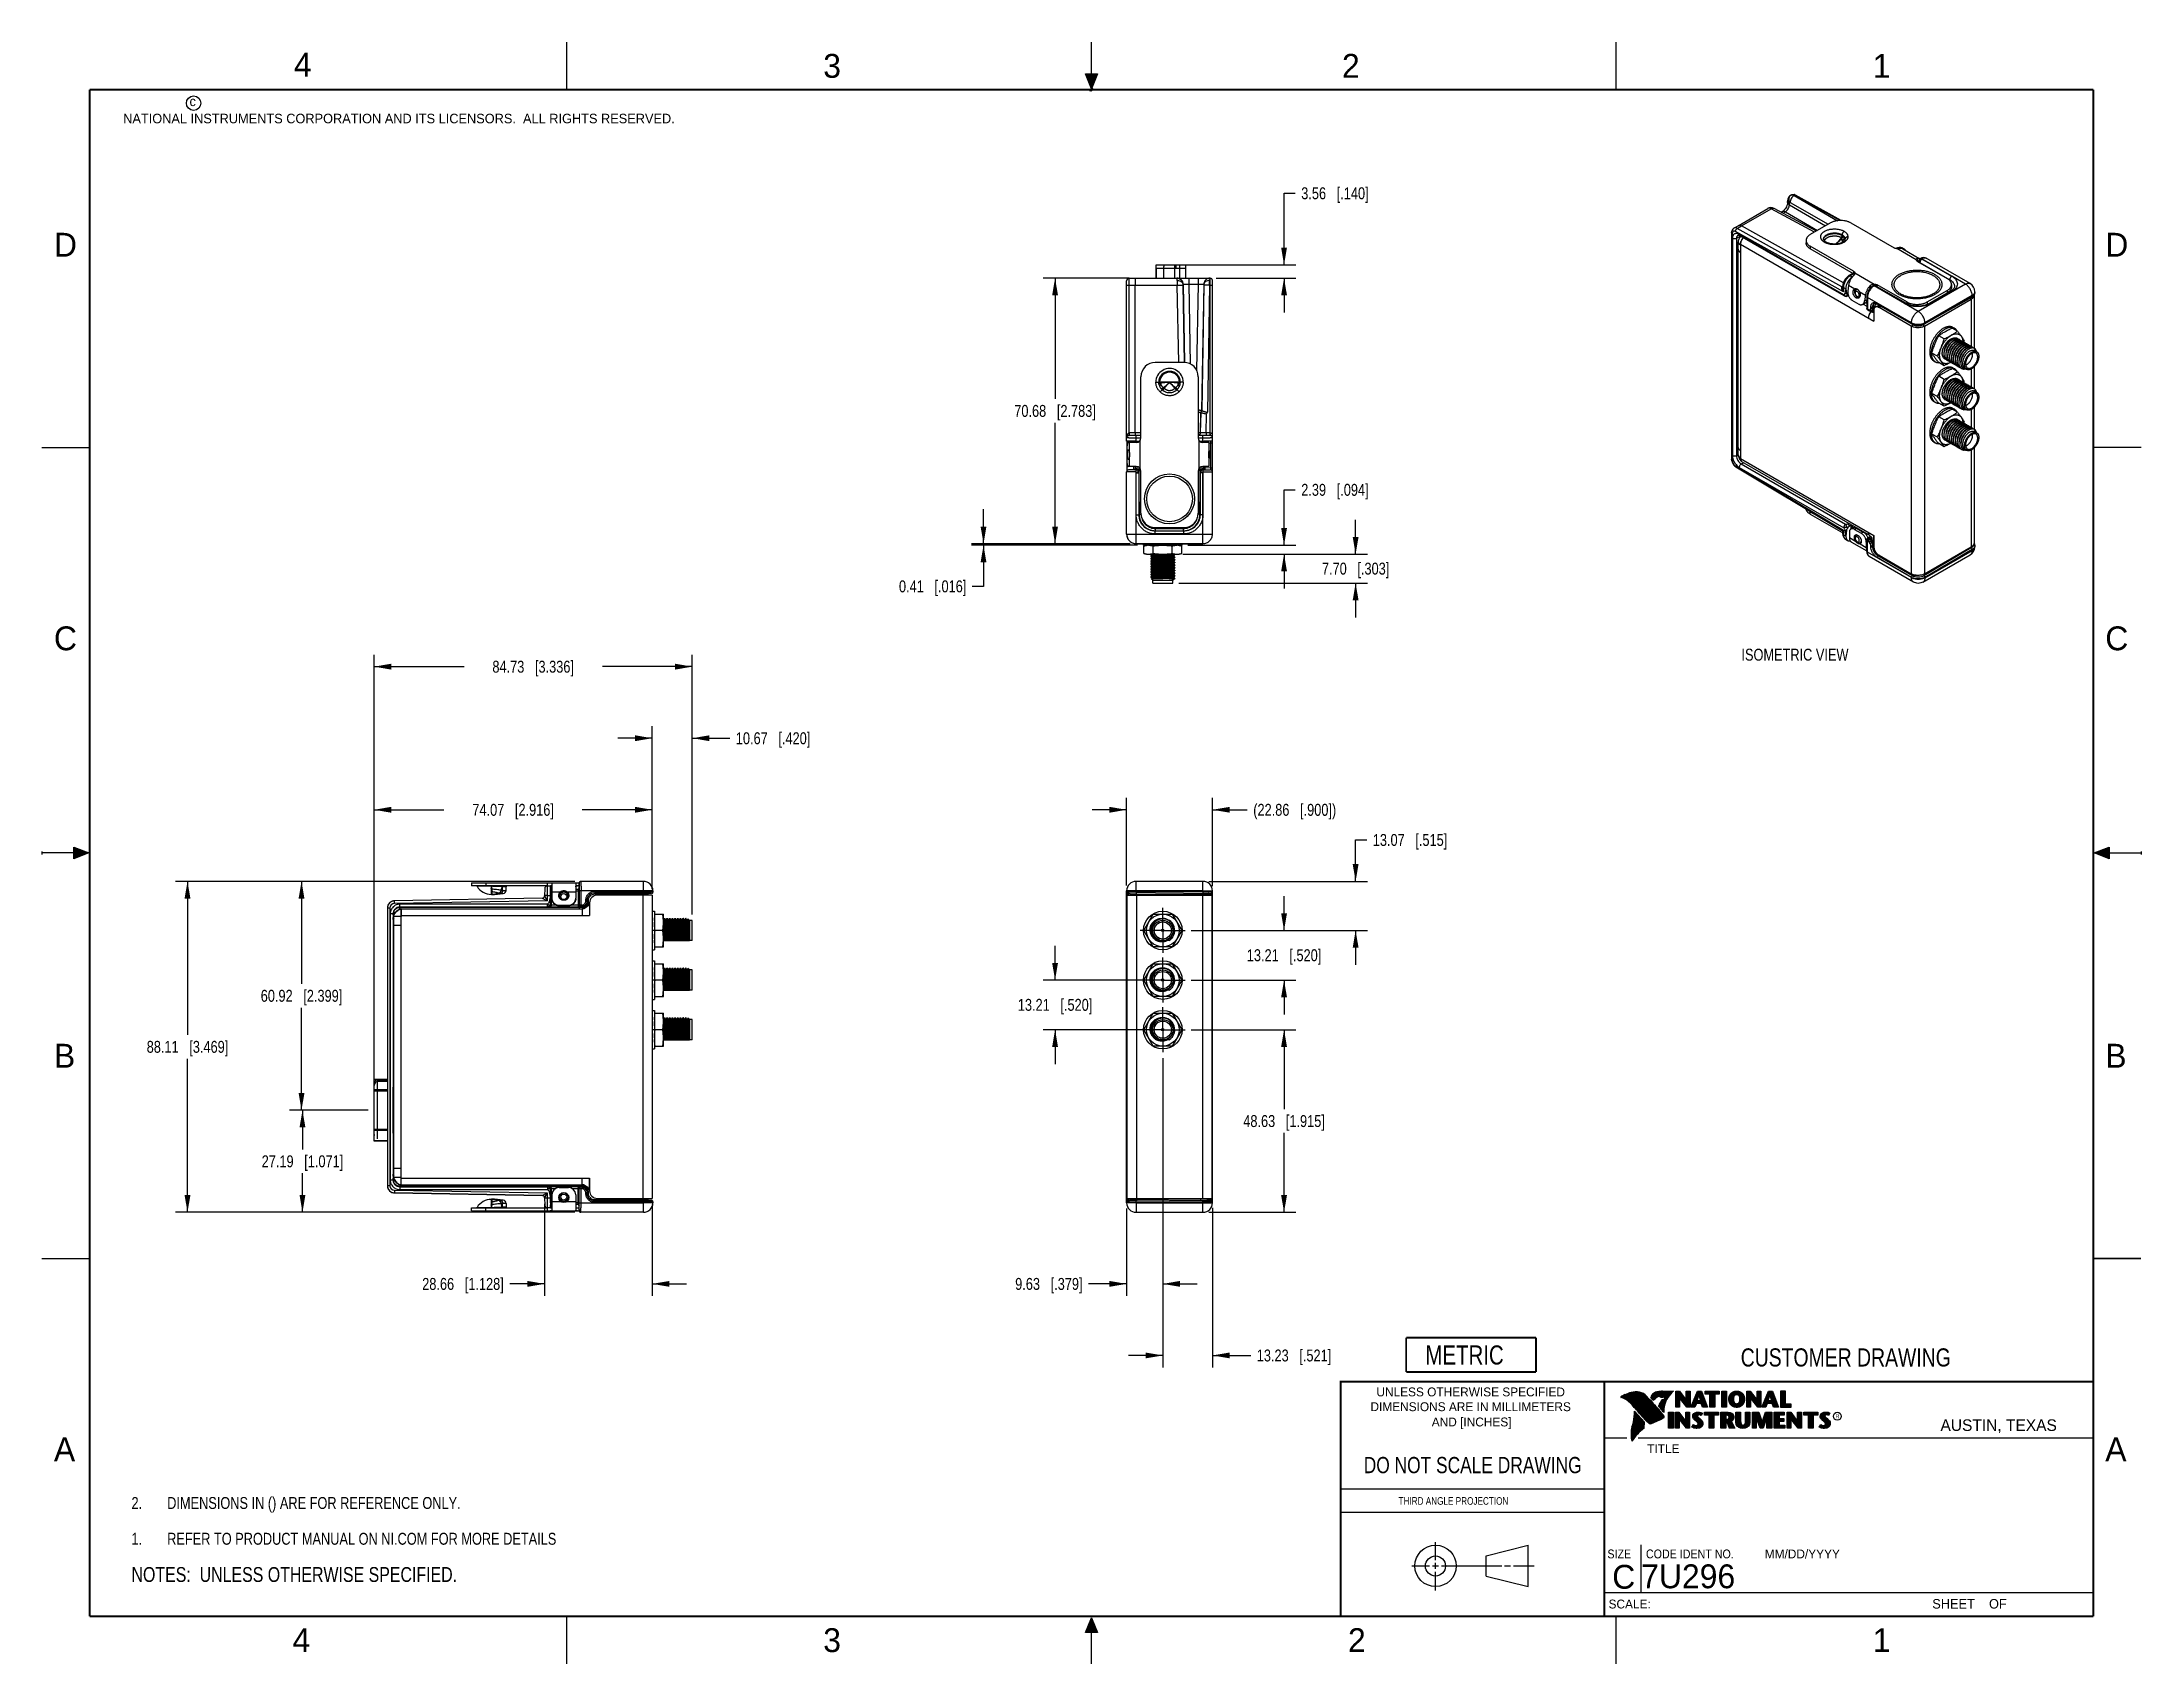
# Model space of a CAD drawing. Header units: inches. Extents: x 0 to 22, y 0 to 17.
import ezdxf

# ---------------------------------------------------------------- set-up
doc = ezdxf.new("R2010")
doc.units = ezdxf.units.IN
doc.header["$LTSCALE"] = 1.21
doc.header["$MEASUREMENT"] = 0
doc.linetypes.add('CENTER', pattern=[0.6, 0.375, -0.075, 0.075, -0.075])
doc.layers.get('0').update_dxf_attribs({"linetype": 'CONTINUOUS'})
for name, color, linetype in [('02___PRT_ALL_AXES', 7, 'CONTINUOUS'), ('03___PRT_ALL_CURVES', 7, 'CONTINUOUS'), ('DETAIL', 7, 'CONTINUOUS'), ('DIMENSIONS', 7, 'CONTINUOUS'), ('FEATURES', 7, 'CONTINUOUS')]:
    doc.layers.add(name, color=color, linetype=linetype)
doc.styles.get("Standard").update_dxf_attribs({"font": 'txt', "width": 0.8})
doc.styles.add('TEXTSTYLE_2', font='txt')
doc.styles.add('TEXTSTYLE_3', font='txt', dxfattribs={"width": 0.9})
doc.dimstyles.new('DIMSTYLE_1', dxfattribs={"dimtxt": 0.125, "dimasz": 0.18, "dimexe": 0.125, "dimexo": 0.0625, "dimgap": 0.0625, "dimtad": 0, "dimtih": 1, "dimtoh": 1, "dimzin": 0, "dimdsep": 46, "dimtxsty": 'STANDARD', "dimblk": '_FILLED', "dimblk1": '_FILLED', "dimblk2": '_FILLED', "dimcen": 0.09, "dimazin": 0, "dimtp": 0.254, "dimtm": 0.254, "dimtfac": 1, "dimtofl": 0, "dimtmove": 0, "dimatfit": 3, "dimldrblk": '_FILLED', "dimfxl": 1, "dimtolj": 1, "dimtzin": 0, "dimarcsym": 0})
doc.dimstyles.new('DIMSTYLE_2', dxfattribs={"dimtxt": 0.125, "dimasz": 0.18, "dimexe": 0.125, "dimexo": 0.0625, "dimgap": 0.0625, "dimtad": 0, "dimtih": 1, "dimtoh": 1, "dimzin": 0, "dimdsep": 46, "dimtxsty": 'STANDARD', "dimblk": '_FILLED', "dimblk1": '_FILLED', "dimblk2": '_FILLED', "dimcen": 0.09, "dimazin": 0, "dimtp": 0.01, "dimtm": 0.01, "dimtfac": 1, "dimtofl": 0, "dimtmove": 0, "dimatfit": 3, "dimldrblk": '_FILLED', "dimfxl": 1, "dimtolj": 1, "dimtzin": 0, "dimarcsym": 0})

msp = doc.modelspace()

# ---------------------------------------------------------------- texts
at = {"color": 2, "linetype": 'CONTINUOUS', "line_spacing_factor": 0.9}
for s, insert, char_height, width, attachment_point, style in [('4', (2.64, 16.887), 0.25, 0.25, 1, 'TEXTSTYLE_2'), ('3', (8.188, 16.875), 0.25, 0.25, 1, 'TEXTSTYLE_2'), ('2', (13.625, 16.875), 0.25, 0.25, 1, 'TEXTSTYLE_2'), ('1', (19.188, 16.875), 0.25, 0.25, 1, 'TEXTSTYLE_2'), ('c', (1.546, 16.428), 0.1, 0.1, 1, 'TEXTSTYLE_2'), ('NATIONAL INSTRUMENTS CORPORATION AND ITS LICENSORS.  ALL RIGHTS RESERVED.', (0.851, 16.248), 0.1, 7.3, 1, 'TEXTSTYLE_2'), ('D', (0.125, 15), 0.25, 0.25, 1, 'TEXTSTYLE_2'), ('D', (21.625, 15), 0.25, 0.25, 1, 'TEXTSTYLE_2'), ('C', (0.125, 10.875), 0.25, 0.25, 1, 'TEXTSTYLE_2'), ('C', (21.625, 10.875), 0.25, 0.25, 1, 'TEXTSTYLE_2'), ('B', (0.125, 6.5), 0.25, 0.25, 1, 'TEXTSTYLE_2'), ('B', (21.625, 6.5), 0.25, 0.25, 1, 'TEXTSTYLE_2'), ('UNLESS OTHERWISE SPECIFIED', (14.974, 2.898), 0.093, 2.418, 2, 'TEXTSTYLE_2'), ('DIMENSIONS ARE IN MILLIMETERS', (14.974, 2.743), 0.093, 2.697, 2, 'TEXTSTYLE_2'), ('AND [INCHES]', (14.984, 2.583), 0.093, 1.116, 2, 'TEXTSTYLE_2'), ('R', (18.797, 2.617), 0.0418, 0.04175, 1, 'TEXTSTYLE_2'), ('AUSTIN, TEXAS', (19.898, 2.564), 0.12158, 1.58049, 1, 'TEXTSTYLE_2'), ('A', (0.125, 2.375), 0.25, 0.25, 1, 'TEXTSTYLE_2'), ('TITLE', (16.824, 2.303), 0.093, 0.465, 1, 'TEXTSTYLE_2'), ('A', (21.625, 2.375), 0.25, 0.25, 1, 'TEXTSTYLE_2'), ('SIZE', (16.407, 1.2), 0.093, 0.3348, 1, 'TEXTSTYLE_3'), ('CODE IDENT NO.', (16.811, 1.2), 0.093, 1.1718, 1, 'TEXTSTYLE_3'), ('MM/DD/YYYY', (18.056, 1.2), 0.093, 0.93, 1, 'TEXTSTYLE_2'), ('SCALE:', (16.419, 0.675), 0.093, 0.558, 1, 'TEXTSTYLE_2'), ('SHEET    OF', (19.812, 0.681), 0.1, 1.1, 1, 'TEXTSTYLE_2'), ('4', (2.625, 0.375), 0.25, 0.25, 1, 'TEXTSTYLE_2'), ('3', (8.188, 0.375), 0.25, 0.25, 1, 'TEXTSTYLE_2'), ('2', (13.688, 0.375), 0.25, 0.25, 1, 'TEXTSTYLE_2'), ('1', (19.188, 0.375), 0.25, 0.25, 1, 'TEXTSTYLE_2')]:
    msp.add_mtext(s, dxfattribs=dict(at, insert=insert, char_height=char_height, width=width, attachment_point=attachment_point, style=style))
at = {"color": 7, "linetype": 'CONTINUOUS', "attachment_point": 2, "line_spacing_factor": 0.9}
for s, insert, char_height, width in [('CUSTOMER DRAWING', (18.905, 3.308), 0.19, 2.432), ('DO NOT SCALE DRAWING', (14.995, 2.17), 0.17, 2.72)]:
    msp.add_mtext(s, dxfattribs=dict(at, insert=insert, char_height=char_height, width=width))
at = {"color": 2, "linetype": 'CONTINUOUS', "insert": (14.218, 1.749), "char_height": 0.08, "width": 1.408, "attachment_point": 1, "line_spacing_factor": 0.9}
msp.add_mtext('THIRD ANGLE PROJECTION', dxfattribs=at)
at = {"color": 7, "linetype": 'CONTINUOUS', "char_height": 0.25, "line_spacing_factor": 0.9, "style": 'TEXTSTYLE_2'}
for s, insert, width, attachment_point in [('C', (16.578, 1.039), 0.25, 2), ('7U296', (16.761, 1.044), 1.25, 1)]:
    msp.add_mtext(s, dxfattribs=dict(at, insert=insert, width=width, attachment_point=attachment_point))
at = {"layer": 'DETAIL', "color": 2, "linetype": 'CONTINUOUS', "insert": (17.812, 10.641), "char_height": 0.125, "width": 1.4, "attachment_point": 1, "line_spacing_factor": 0.9}
msp.add_mtext('ISOMETRIC VIEW', dxfattribs=at)

# ---------------------------------------------------------------- blocks, each defined once
blk = doc.blocks.new('CUSTOM_NOTE_BL0', base_point=(3.625, 1.312))
at = {"color": 2, "linetype": 'CONTINUOUS', "width": 0.8}
for s, p in [('1.', (0.938, 1.25)), ('REFER TO PRODUCT MANUAL ON NI.COM FOR MORE DETAILS', (1.312, 1.25))]:
    blk.add_text(s, height=0.125, dxfattribs=at).set_placement(p)
blk = doc.blocks.new('METRIC_BL1', base_point=(14.978, 3.24))
at = {"color": 7, "linetype": 'CONTINUOUS', "const_width": 0.02}
for points in [[(14.298, 3.42), (15.658, 3.42)], [(14.298, 3.42), (14.298, 3.06)], [(15.658, 3.42), (15.658, 3.06)], [(14.298, 3.06), (15.658, 3.06)]]:
    blk.add_lwpolyline(points, dxfattribs=at)
at = {"color": 2, "linetype": 'CONTINUOUS', "width": 0.8}
blk.add_text('METRIC', height=0.2, dxfattribs=at).set_placement((14.5, 3.139))
blk = doc.blocks.new('_FILLED')
at = {"color": 0, "linetype": 'BYBLOCK'}
blk.add_solid([(0, 0), (-1, 0.17), (-1, -0.17)], dxfattribs=at)
blk = doc.blocks.new('*D0')
at = {"layer": 'DIMENSIONS', "color": 2, "linetype": 'CONTINUOUS'}
for p, q in [((13.768, 8.203), (13.768, 8.637)), ((13.768, 8.637), (13.885, 8.637)), ((12.23, 8.203), (13.893, 8.203)), ((12.046, 7.688), (13.893, 7.688)), ((13.768, 7.688), (13.768, 7.328))]:
    blk.add_line(p, q, dxfattribs=at)
at = {"layer": 'DIMENSIONS', "color": 2, "linetype": 'CONTINUOUS', "xscale": 0.18, "yscale": 0.18, "zscale": 0.18}
for p, rotation in [((13.768, 8.203), 270), ((13.768, 7.688), 90)]:
    blk.add_blockref('_FILLED', p, dxfattribs=dict(at, rotation=rotation))
at = {"layer": 'DIMENSIONS', "color": 2, "linetype": 'CONTINUOUS', "insert": (13.948, 8.699), "char_height": 0.125, "width": 1.225, "attachment_point": 1, "line_spacing_factor": 0.9}
blk.add_mtext('13.07{\\ftxt.shx;\\W1.000000;\\H0.125000; }[.515]', dxfattribs=at)
blk = doc.blocks.new('*D1')
at = {"layer": 'DIMENSIONS', "color": 2, "linetype": 'CONTINUOUS'}
for p, q in [((13.018, 7.688), (13.018, 8.048)), ((12.046, 7.688), (13.143, 7.688)), ((12.046, 7.168), (13.143, 7.168)), ((13.018, 7.168), (13.018, 6.808))]:
    blk.add_line(p, q, dxfattribs=at)
at = {"layer": 'DIMENSIONS', "color": 2, "linetype": 'CONTINUOUS', "xscale": 0.18, "yscale": 0.18, "zscale": 0.18}
for p, rotation in [((13.018, 7.688), 270), ((13.018, 7.168), 90)]:
    blk.add_blockref('_FILLED', p, dxfattribs=dict(at, rotation=rotation))
at = {"layer": 'DIMENSIONS', "color": 2, "linetype": 'CONTINUOUS', "insert": (13.018, 7.491), "char_height": 0.125, "width": 1.225, "attachment_point": 2, "line_spacing_factor": 0.9}
blk.add_mtext('13.21{\\ftxt.shx;\\W1.000000;\\H0.125000; }[.520]', dxfattribs=at)
blk = doc.blocks.new('*D2')
at = {"layer": 'DIMENSIONS', "color": 2, "linetype": 'CONTINUOUS'}
for p, q in [((10.618, 7.168), (10.618, 7.528)), ((11.684, 7.168), (10.493, 7.168)), ((11.684, 6.648), (10.493, 6.648)), ((10.618, 6.648), (10.618, 6.288))]:
    blk.add_line(p, q, dxfattribs=at)
at = {"layer": 'DIMENSIONS', "color": 2, "linetype": 'CONTINUOUS', "xscale": 0.18, "yscale": 0.18, "zscale": 0.18}
for p, rotation in [((10.618, 7.168), 270), ((10.618, 6.648), 90)]:
    blk.add_blockref('_FILLED', p, dxfattribs=dict(at, rotation=rotation))
at = {"layer": 'DIMENSIONS', "color": 2, "linetype": 'CONTINUOUS', "insert": (10.618, 6.971), "char_height": 0.125, "width": 1.225, "attachment_point": 2, "line_spacing_factor": 0.9}
blk.add_mtext('13.21{\\ftxt.shx;\\W1.000000;\\H0.125000; }[.520]', dxfattribs=at)
blk = doc.blocks.new('*D3')
at = {"layer": 'DIMENSIONS', "color": 2, "linetype": 'CONTINUOUS'}
for p, q in [((12.046, 6.648), (13.143, 6.648)), ((13.018, 6.648), (13.018, 5.816)), ((13.018, 4.734), (13.018, 5.566)), ((12.23, 4.734), (13.143, 4.734))]:
    blk.add_line(p, q, dxfattribs=at)
at = {"layer": 'DIMENSIONS', "color": 2, "linetype": 'CONTINUOUS', "xscale": 0.18, "yscale": 0.18, "zscale": 0.18}
for p, rotation in [((13.018, 6.648), 90), ((13.018, 4.734), 270)]:
    blk.add_blockref('_FILLED', p, dxfattribs=dict(at, rotation=rotation))
at = {"layer": 'DIMENSIONS', "color": 2, "linetype": 'CONTINUOUS', "insert": (13.018, 5.753), "char_height": 0.125, "width": 1.325, "attachment_point": 2, "line_spacing_factor": 0.9}
blk.add_mtext('48.63{\\ftxt.shx;\\W1.000000;\\H0.125000; }[1.915]', dxfattribs=at)
blk = doc.blocks.new('*D4')
at = {"layer": 'DIMENSIONS', "color": 2, "linetype": 'CONTINUOUS'}
for p, q in [((11.747, 6.349), (11.747, 3.859)), ((11.368, 4.775), (11.368, 3.859)), ((11.368, 3.984), (10.968, 3.984)), ((11.747, 3.984), (12.107, 3.984))]:
    blk.add_line(p, q, dxfattribs=at)
at = {"layer": 'DIMENSIONS', "color": 2, "linetype": 'CONTINUOUS', "xscale": 0.18, "yscale": 0.18, "zscale": 0.18}
blk.add_blockref('_FILLED', (11.368, 3.984), dxfattribs=at)
at = {"layer": 'DIMENSIONS', "color": 2, "linetype": 'CONTINUOUS', "xscale": 0.18, "yscale": 0.18, "zscale": 0.18, "rotation": 180}
blk.add_blockref('_FILLED', (11.747, 3.984), dxfattribs=at)
at = {"layer": 'DIMENSIONS', "color": 2, "linetype": 'CONTINUOUS', "insert": (10.906, 4.046), "char_height": 0.125, "width": 1.125, "attachment_point": 3, "line_spacing_factor": 0.9}
blk.add_mtext('9.63{\\ftxt.shx;\\W1.000000;\\H0.125000; }[.379]', dxfattribs=at)
blk = doc.blocks.new('*D5')
at = {"layer": 'DIMENSIONS', "color": 2, "linetype": 'CONTINUOUS'}
for p, q in [((11.747, 6.349), (11.747, 3.109)), ((12.268, 4.782), (12.268, 3.109)), ((11.747, 3.234), (11.387, 3.234)), ((12.268, 3.234), (12.669, 3.234))]:
    blk.add_line(p, q, dxfattribs=at)
at = {"layer": 'DIMENSIONS', "color": 2, "linetype": 'CONTINUOUS', "xscale": 0.18, "yscale": 0.18, "zscale": 0.18}
blk.add_blockref('_FILLED', (11.747, 3.234), dxfattribs=at)
at = {"layer": 'DIMENSIONS', "color": 2, "linetype": 'CONTINUOUS', "xscale": 0.18, "yscale": 0.18, "zscale": 0.18, "rotation": 180}
blk.add_blockref('_FILLED', (12.268, 3.234), dxfattribs=at)
at = {"layer": 'DIMENSIONS', "color": 2, "linetype": 'CONTINUOUS', "insert": (12.732, 3.296), "char_height": 0.125, "width": 1.225, "attachment_point": 1, "line_spacing_factor": 0.9}
blk.add_mtext('13.23{\\ftxt.shx;\\W1.000000;\\H0.125000; }[.521]', dxfattribs=at)
blk = doc.blocks.new('*D6')
at = {"layer": 'DIMENSIONS', "color": 2, "linetype": 'CONTINUOUS'}
for p, q in [((11.368, 8.161), (11.368, 9.078)), ((12.268, 8.154), (12.268, 9.078)), ((11.368, 8.953), (11.008, 8.953)), ((12.268, 8.953), (12.633, 8.953))]:
    blk.add_line(p, q, dxfattribs=at)
at = {"layer": 'DIMENSIONS', "color": 2, "linetype": 'CONTINUOUS', "xscale": 0.18, "yscale": 0.18, "zscale": 0.18}
blk.add_blockref('_FILLED', (11.368, 8.953), dxfattribs=at)
at = {"layer": 'DIMENSIONS', "color": 2, "linetype": 'CONTINUOUS', "xscale": 0.18, "yscale": 0.18, "zscale": 0.18, "rotation": 180}
blk.add_blockref('_FILLED', (12.268, 8.953), dxfattribs=at)
at = {"layer": 'DIMENSIONS', "color": 2, "linetype": 'CONTINUOUS', "insert": (12.695, 9.015), "char_height": 0.125, "width": 1.425, "attachment_point": 1, "line_spacing_factor": 0.9}
blk.add_mtext('(22.86{\\ftxt.shx;\\W1.000000;\\H0.125000; }[.900])', dxfattribs=at)
blk = doc.blocks.new('*D7')
at = {"layer": 'DIMENSIONS', "color": 2, "linetype": 'CONTINUOUS'}
for p, q in [((6.396, 9.703), (6.036, 9.703)), ((6.396, 8.12), (6.396, 9.828)), ((6.816, 7.857), (6.816, 9.828)), ((6.816, 9.703), (7.209, 9.703))]:
    blk.add_line(p, q, dxfattribs=at)
at = {"layer": 'DIMENSIONS', "color": 2, "linetype": 'CONTINUOUS', "xscale": 0.18, "yscale": 0.18, "zscale": 0.18}
blk.add_blockref('_FILLED', (6.396, 9.703), dxfattribs=at)
at = {"layer": 'DIMENSIONS', "color": 2, "linetype": 'CONTINUOUS', "xscale": 0.18, "yscale": 0.18, "zscale": 0.18, "rotation": 180}
blk.add_blockref('_FILLED', (6.816, 9.703), dxfattribs=at)
at = {"layer": 'DIMENSIONS', "color": 2, "linetype": 'CONTINUOUS', "insert": (7.272, 9.765), "char_height": 0.125, "width": 1.225, "attachment_point": 1, "line_spacing_factor": 0.9}
blk.add_mtext('10.67{\\ftxt.shx;\\W1.000000;\\H0.125000; }[.420]', dxfattribs=at)
blk = doc.blocks.new('*D8')
at = {"layer": 'DIMENSIONS', "color": 2, "linetype": 'CONTINUOUS'}
for p, q in [((3.48, 6.081), (3.48, 10.578)), ((6.816, 7.857), (6.816, 10.578)), ((3.48, 10.453), (4.423, 10.453)), ((6.816, 10.453), (5.873, 10.453))]:
    blk.add_line(p, q, dxfattribs=at)
at = {"layer": 'DIMENSIONS', "color": 2, "linetype": 'CONTINUOUS', "xscale": 0.18, "yscale": 0.18, "zscale": 0.18, "rotation": 180}
blk.add_blockref('_FILLED', (3.48, 10.453), dxfattribs=at)
at = {"layer": 'DIMENSIONS', "color": 2, "linetype": 'CONTINUOUS', "xscale": 0.18, "yscale": 0.18, "zscale": 0.18}
blk.add_blockref('_FILLED', (6.816, 10.453), dxfattribs=at)
at = {"layer": 'DIMENSIONS', "color": 2, "linetype": 'CONTINUOUS', "insert": (5.148, 10.515), "char_height": 0.125, "width": 1.325, "attachment_point": 2, "line_spacing_factor": 0.9}
blk.add_mtext('84.73{\\ftxt.shx;\\W1.000000;\\H0.125000; }[3.336]', dxfattribs=at)
blk = doc.blocks.new('*D9')
at = {"layer": 'DIMENSIONS', "color": 2, "linetype": 'CONTINUOUS'}
for p, q in [((3.48, 6.081), (3.48, 9.078)), ((6.396, 8.12), (6.396, 9.078)), ((3.48, 8.953), (4.213, 8.953)), ((6.396, 8.953), (5.663, 8.953))]:
    blk.add_line(p, q, dxfattribs=at)
at = {"layer": 'DIMENSIONS', "color": 2, "linetype": 'CONTINUOUS', "xscale": 0.18, "yscale": 0.18, "zscale": 0.18, "rotation": 180}
blk.add_blockref('_FILLED', (3.48, 8.953), dxfattribs=at)
at = {"layer": 'DIMENSIONS', "color": 2, "linetype": 'CONTINUOUS', "xscale": 0.18, "yscale": 0.18, "zscale": 0.18}
blk.add_blockref('_FILLED', (6.396, 8.953), dxfattribs=at)
at = {"layer": 'DIMENSIONS', "color": 2, "linetype": 'CONTINUOUS', "insert": (4.938, 9.015), "char_height": 0.125, "width": 1.325, "attachment_point": 2, "line_spacing_factor": 0.9}
blk.add_mtext('74.07{\\ftxt.shx;\\W1.000000;\\H0.125000; }[2.916]', dxfattribs=at)
blk = doc.blocks.new('*D10')
at = {"layer": 'DIMENSIONS', "color": 2, "linetype": 'CONTINUOUS'}
for p, q in [((5.586, 8.203), (2.595, 8.203)), ((2.72, 8.203), (2.72, 7.128)), ((2.72, 5.804), (2.72, 6.878)), ((3.417, 5.804), (2.595, 5.804))]:
    blk.add_line(p, q, dxfattribs=at)
at = {"layer": 'DIMENSIONS', "color": 2, "linetype": 'CONTINUOUS', "xscale": 0.18, "yscale": 0.18, "zscale": 0.18}
for p, rotation in [((2.72, 8.203), 90), ((2.72, 5.804), 269.999904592)]:
    blk.add_blockref('_FILLED', p, dxfattribs=dict(at, rotation=rotation))
at = {"layer": 'DIMENSIONS', "color": 2, "linetype": 'CONTINUOUS', "insert": (2.72, 7.066), "char_height": 0.125, "width": 1.325, "attachment_point": 2, "line_spacing_factor": 0.9}
blk.add_mtext('60.92{\\ftxt.shx;\\W1.000000;\\H0.125000; }[2.399]', dxfattribs=at)
blk = doc.blocks.new('*D11')
at = {"layer": 'DIMENSIONS', "color": 2, "linetype": 'CONTINUOUS'}
for p, q in [((3.417, 5.804), (2.605, 5.804)), ((2.73, 5.804), (2.73, 5.394)), ((2.73, 4.734), (2.73, 5.144)), ((5.586, 4.734), (2.605, 4.734))]:
    blk.add_line(p, q, dxfattribs=at)
at = {"layer": 'DIMENSIONS', "color": 2, "linetype": 'CONTINUOUS', "xscale": 0.18, "yscale": 0.18, "zscale": 0.18}
for p, rotation in [((2.73, 5.804), 90.0001115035), ((2.73, 4.734), 270)]:
    blk.add_blockref('_FILLED', p, dxfattribs=dict(at, rotation=rotation))
at = {"layer": 'DIMENSIONS', "color": 2, "linetype": 'CONTINUOUS', "insert": (2.73, 5.331), "char_height": 0.125, "width": 1.325, "attachment_point": 2, "line_spacing_factor": 0.9}
blk.add_mtext('27.19{\\ftxt.shx;\\W1.000000;\\H0.125000; }[1.071]', dxfattribs=at)
blk = doc.blocks.new('*D12')
at = {"layer": 'DIMENSIONS', "color": 2, "linetype": 'CONTINUOUS'}
for p, q in [((5.586, 8.203), (1.4, 8.203)), ((1.525, 8.203), (1.525, 6.593)), ((1.525, 4.734), (1.525, 6.343)), ((5.586, 4.734), (1.4, 4.734))]:
    blk.add_line(p, q, dxfattribs=at)
at = {"layer": 'DIMENSIONS', "color": 2, "linetype": 'CONTINUOUS', "xscale": 0.18, "yscale": 0.18, "zscale": 0.18}
for p, rotation in [((1.525, 8.203), 90.0000921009), ((1.525, 4.734), 270)]:
    blk.add_blockref('_FILLED', p, dxfattribs=dict(at, rotation=rotation))
at = {"layer": 'DIMENSIONS', "color": 2, "linetype": 'CONTINUOUS', "insert": (1.525, 6.531), "char_height": 0.125, "width": 1.325, "attachment_point": 2, "line_spacing_factor": 0.9}
blk.add_mtext('88.11{\\ftxt.shx;\\W1.000000;\\H0.125000; }[3.469]', dxfattribs=at)
blk = doc.blocks.new('*D13')
at = {"layer": 'DIMENSIONS', "color": 2, "linetype": 'CONTINUOUS'}
for p, q in [((5.268, 4.824), (5.268, 3.859)), ((6.396, 4.816), (6.396, 3.859)), ((5.268, 3.984), (4.903, 3.984)), ((6.396, 3.984), (6.756, 3.984))]:
    blk.add_line(p, q, dxfattribs=at)
at = {"layer": 'DIMENSIONS', "color": 2, "linetype": 'CONTINUOUS', "xscale": 0.18, "yscale": 0.18, "zscale": 0.18}
blk.add_blockref('_FILLED', (5.268, 3.984), dxfattribs=at)
at = {"layer": 'DIMENSIONS', "color": 2, "linetype": 'CONTINUOUS', "xscale": 0.18, "yscale": 0.18, "zscale": 0.18, "rotation": 180}
blk.add_blockref('_FILLED', (6.396, 3.984), dxfattribs=at)
at = {"layer": 'DIMENSIONS', "color": 2, "linetype": 'CONTINUOUS', "insert": (4.84, 4.046), "char_height": 0.125, "width": 1.325, "attachment_point": 3, "line_spacing_factor": 0.9}
blk.add_mtext('28.66{\\ftxt.shx;\\W1.000000;\\H0.125000; }[1.128]', dxfattribs=at)
blk = doc.blocks.new('*D14')
at = {"layer": 'DIMENSIONS', "color": 2, "linetype": 'CONTINUOUS'}
for p, q in [((13.018, 14.665), (13.018, 15.415)), ((13.018, 15.415), (13.135, 15.415)), ((11.986, 14.665), (13.143, 14.665)), ((12.305, 14.525), (13.143, 14.525)), ((13.018, 14.525), (13.018, 14.165))]:
    blk.add_line(p, q, dxfattribs=at)
at = {"layer": 'DIMENSIONS', "color": 2, "linetype": 'CONTINUOUS', "xscale": 0.18, "yscale": 0.18, "zscale": 0.18}
for p, rotation in [((13.018, 14.665), 270), ((13.018, 14.525), 90)]:
    blk.add_blockref('_FILLED', p, dxfattribs=dict(at, rotation=rotation))
at = {"layer": 'DIMENSIONS', "color": 2, "linetype": 'CONTINUOUS', "insert": (13.198, 15.477), "char_height": 0.125, "width": 1.125, "attachment_point": 1, "line_spacing_factor": 0.9}
blk.add_mtext('3.56{\\ftxt.shx;\\W1.000000;\\H0.125000; }[.140]', dxfattribs=at)
blk = doc.blocks.new('*D15')
at = {"layer": 'DIMENSIONS', "color": 2, "linetype": 'CONTINUOUS'}
for p, q in [((11.395, 14.525), (10.493, 14.525)), ((10.618, 14.525), (10.618, 13.259)), ((10.618, 11.742), (10.618, 13.009)), ((11.405, 11.742), (10.493, 11.742))]:
    blk.add_line(p, q, dxfattribs=at)
at = {"layer": 'DIMENSIONS', "color": 2, "linetype": 'CONTINUOUS', "xscale": 0.18, "yscale": 0.18, "zscale": 0.18}
for p, rotation in [((10.618, 14.525), 90), ((10.618, 11.742), 270)]:
    blk.add_blockref('_FILLED', p, dxfattribs=dict(at, rotation=rotation))
at = {"layer": 'DIMENSIONS', "color": 2, "linetype": 'CONTINUOUS', "insert": (10.618, 13.196), "char_height": 0.125, "width": 1.325, "attachment_point": 2, "line_spacing_factor": 0.9}
blk.add_mtext('70.68{\\ftxt.shx;\\W1.000000;\\H0.125000; }[2.783]', dxfattribs=at)
blk = doc.blocks.new('*D16')
at = {"layer": 'DIMENSIONS', "color": 2, "linetype": 'CONTINUOUS'}
for p, q in [((9.868, 11.742), (9.868, 12.102)), ((11.405, 11.742), (9.743, 11.742)), ((11.482, 11.726), (9.743, 11.726)), ((9.868, 11.726), (9.868, 11.294)), ((9.868, 11.294), (9.75, 11.294))]:
    blk.add_line(p, q, dxfattribs=at)
at = {"layer": 'DIMENSIONS', "color": 2, "linetype": 'CONTINUOUS', "xscale": 0.18, "yscale": 0.18, "zscale": 0.18}
for p, rotation in [((9.868, 11.742), 269.9912722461), ((9.868, 11.726), 89.9912722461)]:
    blk.add_blockref('_FILLED', p, dxfattribs=dict(at, rotation=rotation))
at = {"layer": 'DIMENSIONS', "color": 2, "linetype": 'CONTINUOUS', "insert": (9.688, 11.357), "char_height": 0.125, "width": 1.125, "attachment_point": 3, "line_spacing_factor": 0.9}
blk.add_mtext('0.41{\\ftxt.shx;\\W1.000000;\\H0.125000; }[.016]', dxfattribs=at)
blk = doc.blocks.new('*D17')
at = {"layer": 'DIMENSIONS', "color": 2, "linetype": 'CONTINUOUS'}
for p, q in [((13.018, 11.726), (13.018, 12.307)), ((13.018, 12.307), (13.135, 12.307)), ((12.011, 11.726), (13.143, 11.726)), ((11.958, 11.632), (13.143, 11.632)), ((13.018, 11.632), (13.018, 11.272))]:
    blk.add_line(p, q, dxfattribs=at)
at = {"layer": 'DIMENSIONS', "color": 2, "linetype": 'CONTINUOUS', "xscale": 0.18, "yscale": 0.18, "zscale": 0.18}
for p, rotation in [((13.018, 11.726), 270), ((13.018, 11.632), 90)]:
    blk.add_blockref('_FILLED', p, dxfattribs=dict(at, rotation=rotation))
at = {"layer": 'DIMENSIONS', "color": 2, "linetype": 'CONTINUOUS', "insert": (13.198, 12.369), "char_height": 0.125, "width": 1.125, "attachment_point": 1, "line_spacing_factor": 0.9}
blk.add_mtext('2.39{\\ftxt.shx;\\W1.000000;\\H0.125000; }[.094]', dxfattribs=at)
blk = doc.blocks.new('*D18')
at = {"layer": 'DIMENSIONS', "color": 2, "linetype": 'CONTINUOUS'}
for p, q in [((13.768, 11.632), (13.768, 11.992)), ((11.958, 11.632), (13.893, 11.632)), ((11.915, 11.329), (13.893, 11.329)), ((13.768, 11.329), (13.768, 10.969))]:
    blk.add_line(p, q, dxfattribs=at)
at = {"layer": 'DIMENSIONS', "color": 2, "linetype": 'CONTINUOUS', "xscale": 0.18, "yscale": 0.18, "zscale": 0.18}
for p, rotation in [((13.768, 11.632), 270), ((13.768, 11.329), 90)]:
    blk.add_blockref('_FILLED', p, dxfattribs=dict(at, rotation=rotation))
at = {"layer": 'DIMENSIONS', "color": 2, "linetype": 'CONTINUOUS', "insert": (13.768, 11.543), "char_height": 0.125, "width": 1.125, "attachment_point": 2, "line_spacing_factor": 0.9}
blk.add_mtext('7.70{\\ftxt.shx;\\W1.000000;\\H0.125000; }[.303]', dxfattribs=at)
blk = doc.blocks.new('NOTES_HEADER_BL2', base_point=(3.1215, 0.9375))
at = {"layer": 'DETAIL', "color": 2, "linetype": 'CONTINUOUS', "width": 0.8}
blk.add_text('NOTES:  UNLESS OTHERWISE SPECIFIED.', height=0.156, dxfattribs=at).set_placement((0.9375, 0.8595))
blk = doc.blocks.new('DIMS_REF_BL3', base_point=(3.125, 1.687))
at = {"layer": 'DETAIL', "color": 2, "linetype": 'CONTINUOUS', "width": 0.8}
for s, p in [('2.', (0.938, 1.625)), ('DIMENSIONS IN () ARE FOR REFERENCE ONLY.', (1.312, 1.625))]:
    blk.add_text(s, height=0.125, dxfattribs=at).set_placement(p)

# ---------------------------------------------------------------- dimensions: what is measured, and where the dimension line sits
at = {"layer": 'DIMENSIONS', "color": 2, "linetype": 'CONTINUOUS'}
for base, p1, p2, angle, dimstyle, picture, middle in [((13.018, 14.525), (11.924, 14.665), (12.242, 14.525), 270, 'DIMSTYLE_2', '*D14', (13.76, 15.415)), ((10.618, 11.742), (11.458, 14.525), (11.468, 11.742), 270, 'DIMSTYLE_2', '*D15', (10.618, 13.134)), ((13.018, 11.632), (11.949, 11.726), (11.896, 11.632), 270, 'DIMSTYLE_2', '*D17', (13.76, 12.307)), ((9.868, 11.726), (11.468, 11.742), (11.545, 11.726), 269.9913, 'DIMSTYLE_2', '*D16', (9.125, 11.294)), ((13.768, 11.329), (11.896, 11.632), (11.853, 11.329), 270, 'DIMSTYLE_2', '*D18', (13.768, 11.48)), ((3.48, 10.453), (6.816, 7.794), (3.48, 6.018), 180, 'DIMSTYLE_2', '*D8', (5.148, 10.453)), ((6.396, 9.703), (6.816, 7.794), (6.396, 8.058), 180, 'DIMSTYLE_2', '*D7', (7.884, 9.703)), ((3.48, 8.953), (6.396, 8.058), (3.48, 6.018), 180, 'DIMSTYLE_2', '*D9', (4.938, 8.953)), ((13.7676, 7.6881), (12.1676, 8.2026), (11.9831, 7.6881), 270, 'DIMSTYLE_1', '*D0', (14.5601, 8.6368)), ((1.525, 8.203), (5.649, 4.734), (5.649, 8.203), 90, 'DIMSTYLE_2', '*D12', (1.525, 6.468)), ((2.72, 5.804), (5.649, 8.203), (3.48, 5.804), 270, 'DIMSTYLE_2', '*D10', (2.72, 7.003)), ((13.018, 7.168), (11.983, 7.688), (11.983, 7.168), 270, 'DIMSTYLE_1', '*D1', (13.018, 7.428)), ((10.618, 6.648), (11.747, 7.168), (11.747, 6.648), 270, 'DIMSTYLE_1', '*D2', (10.618, 6.908)), ((13.018, 4.734), (11.983, 6.648), (12.168, 4.734), 270, 'DIMSTYLE_1', '*D3', (13.018, 5.691)), ((11.368, 3.984), (11.747, 6.412), (11.368, 4.837), 180, 'DIMSTYLE_1', '*D4', (10.343, 3.984)), ((2.73, 5.804), (5.649, 4.734), (3.48, 5.804), 90, 'DIMSTYLE_2', '*D11', (2.73, 5.269)), ((5.268, 3.984), (6.396, 4.879), (5.268, 4.886), 180, 'DIMSTYLE_2', '*D13', (4.178, 3.984))]:
    dim = msp.add_linear_dim(base=base, p1=p1, p2=p2, angle=angle, dimstyle=dimstyle, dxfattribs=at)
    dim.commit()
    dim.dimension.update_dxf_attribs({"geometry": picture, "text_midpoint": middle, "dimtype": 160})
dim = msp.add_linear_dim(base=(12.268, 8.953), p1=(11.368, 8.099), p2=(12.268, 8.091), text='(<>)', dimstyle='DIMSTYLE_2', dxfattribs=at)
dim.commit()
dim.dimension.update_dxf_attribs({"geometry": '*D6', "text_midpoint": (13.408, 8.953), "dimtype": 160})
dim = msp.add_linear_dim(base=(12.268, 3.234), p1=(11.747, 6.412), p2=(12.268, 4.845), dimstyle='DIMSTYLE_1', dxfattribs=at)
dim.commit()
dim.dimension.update_dxf_attribs({"geometry": '*D5', "text_midpoint": (13.344, 3.234), "dimtype": 160})

# ---------------------------------------------------------------- hatches: boundary and pattern name
at = {"linetype": 'CONTINUOUS'}
for points in [[(11, 16.51), (10.938, 16.666), (11.062, 16.666)], [(0.334, 8.562), (0.49, 8.5), (0.334, 8.438)], [(21.666, 8.562), (21.666, 8.438), (21.51, 8.5)], [(10.938, 0.329), (11, 0.485), (11.062, 0.329)]]:
    msp.add_hatch(color=2, dxfattribs=at).paths.add_polyline_path(points)

# ---------------------------------------------------------------- linework, layer by layer
at = {"color": 2, "linetype": 'CONTINUOUS'}
for p, q in [((5.5, 16.5), (5.5, 17)), ((11, 16.485), (11, 17)), ((16.5, 16.5), (16.5, 17)), ((11, 16.51), (10.938, 16.666)), ((10.938, 16.666), (11.062, 16.666)), ((11.015, 16.515), (10.985, 16.485)), ((10.985, 16.485), (11, 16.515)), ((11.062, 16.666), (11, 16.51)), ((11, 16.485), (11.015, 16.515)), ((0, 12.75), (0.5, 12.75)), ((22, 12.75), (21.5, 12.75)), ((0, 8.515), (0, 8.485)), ((0.49, 8.5), (0, 8.5)), ((0.334, 8.438), (0.334, 8.562)), ((0.334, 8.562), (0.49, 8.5)), ((0.49, 8.5), (0.334, 8.438)), ((21.51, 8.5), (21.666, 8.562)), ((21.51, 8.5), (22, 8.5)), ((21.666, 8.438), (21.51, 8.5)), ((21.666, 8.562), (21.666, 8.438)), ((22, 8.515), (22, 8.485)), ((0, 4.25), (0.5, 4.25)), ((16.375, 2.96), (21.5, 2.96)), ((16.558, 2.796), (16.558, 2.799)), ((16.565, 2.794), (16.565, 2.803)), ((16.571, 2.791), (16.571, 2.808)), ((16.578, 2.788), (16.578, 2.812)), ((16.585, 2.785), (16.585, 2.815)), ((16.592, 2.781), (16.592, 2.819)), ((16.599, 2.778), (16.599, 2.822)), ((16.606, 2.774), (16.606, 2.825)), ((16.612, 2.77), (16.612, 2.828)), ((16.619, 2.765), (16.619, 2.83)), ((16.626, 2.76), (16.626, 2.832)), ((16.633, 2.755), (16.633, 2.835)), ((16.64, 2.749), (16.64, 2.837)), ((16.647, 2.743), (16.647, 2.839)), ((16.653, 2.737), (16.653, 2.84)), ((16.66, 2.729), (16.66, 2.842)), ((16.667, 2.722), (16.667, 2.844)), ((16.674, 2.715), (16.674, 2.845)), ((16.681, 2.707), (16.681, 2.846)), ((16.687, 2.699), (16.687, 2.847)), ((16.794, 2.533), (16.692, 2.649)), ((16.694, 2.692), (16.694, 2.847)), ((16.701, 2.684), (16.701, 2.847)), ((16.708, 2.676), (16.708, 2.847)), ((16.715, 2.669), (16.715, 2.847)), ((16.722, 2.661), (16.722, 2.846)), ((16.728, 2.653), (16.728, 2.846)), ((16.735, 2.645), (16.735, 2.844)), ((16.742, 2.637), (16.742, 2.843)), ((16.749, 2.629), (16.749, 2.842)), ((16.756, 2.62), (16.756, 2.84)), ((16.763, 2.612), (16.763, 2.838)), ((16.769, 2.605), (16.769, 2.835)), ((16.776, 2.597), (16.776, 2.832)), ((16.783, 2.589), (16.783, 2.828)), ((16.79, 2.581), (16.79, 2.824)), ((16.797, 2.574), (16.797, 2.819)), ((16.804, 2.567), (16.804, 2.814)), ((16.81, 2.559), (16.81, 2.807)), ((16.817, 2.552), (16.817, 2.8)), ((16.824, 2.545), (16.824, 2.792)), ((16.831, 2.538), (16.831, 2.785)), ((16.838, 2.531), (16.838, 2.778)), ((16.844, 2.526), (16.844, 2.771)), ((16.851, 2.523), (16.851, 2.764)), ((16.858, 2.522), (16.858, 2.757)), ((16.886, 2.766), (16.863, 2.794)), ((16.865, 2.524), (16.865, 2.749)), ((16.888, 2.772), (16.868, 2.795)), ((16.872, 2.791), (16.872, 2.809)), ((16.872, 2.527), (16.872, 2.742)), ((16.879, 2.783), (16.879, 2.821)), ((16.879, 2.53), (16.879, 2.735)), ((16.885, 2.775), (16.885, 2.828)), ((16.885, 2.533), (16.885, 2.727)), ((16.892, 2.775), (16.892, 2.833)), ((16.892, 2.536), (16.892, 2.719)), ((16.899, 2.779), (16.899, 2.837)), ((16.899, 2.539), (16.899, 2.71)), ((16.906, 2.784), (16.906, 2.841)), ((16.906, 2.542), (16.906, 2.702)), ((16.913, 2.79), (16.913, 2.844)), ((16.913, 2.545), (16.913, 2.694)), ((16.92, 2.797), (16.92, 2.846)), ((16.92, 2.548), (16.92, 2.686)), ((16.926, 2.802), (16.926, 2.848)), ((16.926, 2.551), (16.926, 2.677)), ((16.933, 2.805), (16.933, 2.849)), ((16.933, 2.554), (16.933, 2.669)), ((16.94, 2.808), (16.94, 2.85)), ((16.94, 2.557), (16.94, 2.661)), ((16.962, 2.68), (16.943, 2.701)), ((16.947, 2.808), (16.947, 2.851)), ((16.947, 2.561), (16.947, 2.653)), ((16.965, 2.683), (16.949, 2.701)), ((16.954, 2.807), (16.954, 2.852)), ((16.954, 2.696), (16.954, 2.711)), ((16.954, 2.564), (16.954, 2.644)), ((16.961, 2.805), (16.961, 2.852)), ((16.961, 2.688), (16.961, 2.727)), ((16.967, 2.803), (16.967, 2.853)), ((16.967, 2.68), (16.967, 2.744)), ((16.974, 2.803), (16.974, 2.854)), ((16.974, 2.672), (16.974, 2.757)), ((16.981, 2.802), (16.981, 2.854)), ((16.981, 2.664), (16.981, 2.763)), ((16.984, 2.859), (17.1, 2.861)), ((16.984, 2.854), (17.087, 2.856)), ((16.988, 2.802), (16.988, 2.854)), ((16.988, 2.656), (16.988, 2.767)), ((16.995, 2.802), (16.995, 2.854)), ((16.995, 2.675), (16.995, 2.768)), ((16.999, 2.637), (16.995, 2.642)), ((17.002, 2.801), (17.002, 2.854)), ((17.002, 2.719), (17.002, 2.769)), ((17.008, 2.796), (17.008, 2.855)), ((17.008, 2.739), (17.008, 2.77)), ((17.015, 2.755), (17.015, 2.855)), ((17.022, 2.769), (17.022, 2.855)), ((17.029, 2.782), (17.029, 2.855)), ((17.036, 2.793), (17.036, 2.855)), ((17.042, 2.804), (17.042, 2.855)), ((17.049, 2.813), (17.049, 2.855)), ((17.056, 2.822), (17.056, 2.855)), ((17.063, 2.83), (17.063, 2.855)), ((17.07, 2.838), (17.07, 2.855)), ((17.077, 2.845), (17.077, 2.856)), ((17.124, 2.859), (17.161, 2.859)), ((17.124, 2.691), (17.124, 2.859)), ((17.164, 2.691), (17.124, 2.691)), ((17.129, 2.854), (17.158, 2.854)), ((17.129, 2.696), (17.129, 2.854)), ((17.159, 2.696), (17.129, 2.696)), ((17.138, 2.696), (17.138, 2.854)), ((17.145, 2.696), (17.145, 2.854)), ((17.151, 2.696), (17.151, 2.854)), ((17.158, 2.854), (17.238, 2.749)), ((17.159, 2.804), (17.158, 2.854)), ((17.242, 2.696), (17.159, 2.804)), ((17.159, 2.804), (17.159, 2.696)), ((17.161, 2.859), (17.233, 2.764)), ((17.239, 2.691), (17.164, 2.79)), ((17.164, 2.79), (17.164, 2.691)), ((17.165, 2.797), (17.165, 2.846)), ((17.171, 2.788), (17.171, 2.837)), ((17.178, 2.779), (17.178, 2.828)), ((17.185, 2.77), (17.185, 2.82)), ((17.191, 2.762), (17.191, 2.811)), ((17.198, 2.753), (17.198, 2.802)), ((17.205, 2.744), (17.205, 2.793)), ((17.211, 2.736), (17.211, 2.784)), ((17.218, 2.727), (17.218, 2.776)), ((17.225, 2.718), (17.225, 2.767)), ((17.232, 2.71), (17.232, 2.758)), ((17.233, 2.859), (17.273, 2.859)), ((17.233, 2.764), (17.233, 2.859)), ((17.238, 2.854), (17.268, 2.854)), ((17.238, 2.749), (17.238, 2.854)), ((17.238, 2.701), (17.238, 2.749)), ((17.273, 2.691), (17.239, 2.691)), ((17.268, 2.696), (17.242, 2.696)), ((17.245, 2.696), (17.245, 2.854)), ((17.252, 2.696), (17.252, 2.854)), ((17.258, 2.696), (17.258, 2.854)), ((17.265, 2.696), (17.265, 2.854)), ((17.268, 2.854), (17.268, 2.696)), ((17.273, 2.859), (17.273, 2.691)), ((17.283, 2.692), (17.352, 2.859)), ((17.323, 2.692), (17.283, 2.692)), ((17.29, 2.696), (17.355, 2.854)), ((17.319, 2.696), (17.29, 2.696)), ((17.298, 2.696), (17.298, 2.716)), ((17.305, 2.696), (17.305, 2.732)), ((17.312, 2.696), (17.312, 2.749)), ((17.318, 2.696), (17.318, 2.765)), ((17.336, 2.736), (17.319, 2.696)), ((17.339, 2.732), (17.323, 2.692)), ((17.325, 2.71), (17.325, 2.781)), ((17.332, 2.727), (17.332, 2.798)), ((17.394, 2.736), (17.336, 2.736)), ((17.338, 2.736), (17.338, 2.814)), ((17.39, 2.732), (17.339, 2.732)), ((17.341, 2.753), (17.362, 2.823)), ((17.389, 2.753), (17.341, 2.753)), ((17.345, 2.767), (17.345, 2.83)), ((17.345, 2.736), (17.345, 2.753)), ((17.347, 2.758), (17.366, 2.818)), ((17.383, 2.758), (17.347, 2.758)), ((17.352, 2.859), (17.394, 2.859)), ((17.352, 2.788), (17.352, 2.847)), ((17.352, 2.736), (17.352, 2.753)), ((17.355, 2.854), (17.39, 2.854)), ((17.358, 2.81), (17.358, 2.854)), ((17.358, 2.736), (17.358, 2.753)), ((17.362, 2.823), (17.37, 2.823)), ((17.365, 2.823), (17.365, 2.854)), ((17.365, 2.736), (17.365, 2.753)), ((17.366, 2.818), (17.366, 2.818)), ((17.366, 2.818), (17.383, 2.758)), ((17.37, 2.823), (17.389, 2.753)), ((17.372, 2.817), (17.372, 2.854)), ((17.372, 2.736), (17.372, 2.753)), ((17.378, 2.792), (17.378, 2.854)), ((17.378, 2.736), (17.378, 2.753)), ((17.385, 2.768), (17.385, 2.854)), ((17.385, 2.736), (17.385, 2.753)), ((17.39, 2.854), (17.45, 2.696)), ((17.404, 2.692), (17.39, 2.732)), ((17.392, 2.736), (17.392, 2.851)), ((17.394, 2.859), (17.457, 2.692)), ((17.407, 2.696), (17.394, 2.736)), ((17.398, 2.723), (17.398, 2.833)), ((17.457, 2.692), (17.404, 2.692)), ((17.405, 2.703), (17.405, 2.816)), ((17.45, 2.696), (17.407, 2.696)), ((17.412, 2.696), (17.412, 2.798)), ((17.418, 2.696), (17.418, 2.781)), ((17.425, 2.696), (17.425, 2.763)), ((17.432, 2.696), (17.432, 2.745)), ((17.433, 2.859), (17.58, 2.859)), ((17.433, 2.828), (17.433, 2.859)), ((17.481, 2.828), (17.433, 2.828)), ((17.438, 2.854), (17.575, 2.854)), ((17.438, 2.833), (17.438, 2.854)), ((17.486, 2.833), (17.438, 2.833)), ((17.438, 2.696), (17.438, 2.728)), ((17.445, 2.833), (17.445, 2.854)), ((17.445, 2.696), (17.445, 2.71)), ((17.452, 2.833), (17.452, 2.854)), ((17.458, 2.833), (17.458, 2.854)), ((17.465, 2.833), (17.465, 2.854)), ((17.472, 2.833), (17.472, 2.854)), ((17.479, 2.833), (17.479, 2.854)), ((17.481, 2.692), (17.481, 2.828)), ((17.532, 2.692), (17.481, 2.692)), ((17.486, 2.833), (17.485, 2.854)), ((17.486, 2.696), (17.486, 2.833)), ((17.527, 2.696), (17.486, 2.696)), ((17.492, 2.696), (17.492, 2.854)), ((17.499, 2.696), (17.499, 2.854)), ((17.505, 2.696), (17.505, 2.854)), ((17.512, 2.696), (17.512, 2.854)), ((17.519, 2.696), (17.519, 2.854)), ((17.527, 2.833), (17.525, 2.854)), ((17.575, 2.833), (17.527, 2.833)), ((17.527, 2.833), (17.527, 2.696)), ((17.532, 2.833), (17.532, 2.854)), ((17.58, 2.828), (17.532, 2.828)), ((17.532, 2.828), (17.532, 2.692)), ((17.539, 2.833), (17.539, 2.854)), ((17.545, 2.833), (17.545, 2.854)), ((17.552, 2.833), (17.552, 2.854)), ((17.559, 2.833), (17.559, 2.854)), ((17.565, 2.833), (17.565, 2.854)), ((17.572, 2.833), (17.572, 2.854)), ((17.575, 2.854), (17.575, 2.833)), ((17.58, 2.859), (17.58, 2.828)), ((17.606, 2.859), (17.656, 2.859)), ((17.606, 2.692), (17.606, 2.859)), ((17.656, 2.692), (17.606, 2.692)), ((17.611, 2.854), (17.652, 2.854)), ((17.611, 2.696), (17.611, 2.854)), ((17.652, 2.696), (17.611, 2.696)), ((17.619, 2.696), (17.619, 2.854)), ((17.625, 2.696), (17.625, 2.854)), ((17.632, 2.696), (17.632, 2.854)), ((17.639, 2.696), (17.639, 2.854)), ((17.645, 2.696), (17.645, 2.854)), ((17.652, 2.854), (17.652, 2.696)), ((17.656, 2.859), (17.656, 2.692)), ((17.685, 2.787), (17.686, 2.79)), ((17.685, 2.784), (17.685, 2.787)), ((17.685, 2.78), (17.685, 2.784)), ((17.685, 2.777), (17.685, 2.78)), ((17.685, 2.774), (17.685, 2.777)), ((17.685, 2.77), (17.685, 2.774)), ((17.685, 2.767), (17.685, 2.77)), ((17.686, 2.763), (17.685, 2.767)), ((17.686, 2.793), (17.687, 2.796)), ((17.686, 2.79), (17.686, 2.793)), ((17.686, 2.76), (17.686, 2.763)), ((17.687, 2.757), (17.686, 2.76)), ((17.687, 2.796), (17.688, 2.799)), ((17.688, 2.753), (17.687, 2.757)), ((17.688, 2.802), (17.689, 2.805)), ((17.688, 2.799), (17.688, 2.802)), ((17.689, 2.75), (17.688, 2.753)), ((17.689, 2.805), (17.69, 2.808)), ((17.69, 2.747), (17.689, 2.75)), ((17.69, 2.808), (17.692, 2.811)), ((17.691, 2.744), (17.69, 2.808)), ((17.691, 2.744), (17.69, 2.747)), ((17.692, 2.741), (17.691, 2.744)), ((17.692, 2.811), (17.693, 2.813)), ((17.693, 2.738), (17.692, 2.741)), ((17.693, 2.813), (17.694, 2.816)), ((17.694, 2.735), (17.693, 2.738)), ((17.694, 2.816), (17.696, 2.819)), ((17.696, 2.733), (17.694, 2.735)), ((17.696, 2.819), (17.697, 2.821)), ((17.697, 2.73), (17.696, 2.733)), ((17.697, 2.821), (17.699, 2.824)), ((17.697, 2.73), (17.697, 2.821)), ((17.699, 2.728), (17.697, 2.73)), ((17.699, 2.824), (17.701, 2.826)), ((17.7, 2.725), (17.699, 2.728)), ((17.702, 2.723), (17.7, 2.725)), ((17.701, 2.826), (17.703, 2.828)), ((17.704, 2.72), (17.702, 2.723)), ((17.703, 2.828), (17.705, 2.831)), ((17.704, 2.72), (17.705, 2.831)), ((17.706, 2.718), (17.704, 2.72)), ((17.705, 2.831), (17.707, 2.833)), ((17.708, 2.716), (17.706, 2.718)), ((17.707, 2.833), (17.709, 2.835)), ((17.71, 2.714), (17.708, 2.716)), ((17.709, 2.835), (17.711, 2.837)), ((17.71, 2.714), (17.711, 2.837)), ((17.712, 2.712), (17.71, 2.714)), ((17.711, 2.837), (17.714, 2.839)), ((17.715, 2.71), (17.712, 2.712)), ((17.714, 2.839), (17.716, 2.841)), ((17.717, 2.708), (17.715, 2.71)), ((17.716, 2.841), (17.719, 2.843)), ((17.717, 2.708), (17.719, 2.843)), ((17.719, 2.707), (17.717, 2.708)), ((17.719, 2.843), (17.721, 2.844)), ((17.722, 2.705), (17.719, 2.707)), ((17.721, 2.844), (17.724, 2.846)), ((17.725, 2.704), (17.722, 2.705)), ((17.724, 2.846), (17.726, 2.847)), ((17.725, 2.704), (17.724, 2.846)), ((17.727, 2.702), (17.725, 2.704)), ((17.726, 2.847), (17.729, 2.849)), ((17.727, 2.79), (17.728, 2.792)), ((17.727, 2.788), (17.727, 2.79)), ((17.727, 2.786), (17.727, 2.788)), ((17.727, 2.783), (17.727, 2.786)), ((17.727, 2.781), (17.727, 2.783)), ((17.727, 2.779), (17.727, 2.781)), ((17.727, 2.777), (17.727, 2.779)), ((17.727, 2.774), (17.727, 2.777)), ((17.727, 2.772), (17.727, 2.774)), ((17.727, 2.77), (17.727, 2.772)), ((17.727, 2.767), (17.727, 2.77)), ((17.727, 2.765), (17.727, 2.767)), ((17.727, 2.763), (17.727, 2.765)), ((17.728, 2.761), (17.727, 2.763)), ((17.73, 2.701), (17.727, 2.702)), ((17.728, 2.796), (17.729, 2.798)), ((17.728, 2.794), (17.728, 2.796)), ((17.728, 2.792), (17.728, 2.794)), ((17.728, 2.758), (17.728, 2.761)), ((17.728, 2.756), (17.728, 2.758)), ((17.729, 2.754), (17.728, 2.756)), ((17.729, 2.849), (17.731, 2.85)), ((17.729, 2.802), (17.73, 2.803)), ((17.729, 2.8), (17.729, 2.802)), ((17.729, 2.798), (17.729, 2.8)), ((17.729, 2.752), (17.729, 2.754)), ((17.73, 2.75), (17.729, 2.752)), ((17.73, 2.805), (17.731, 2.807)), ((17.73, 2.803), (17.73, 2.805)), ((17.73, 2.748), (17.73, 2.75)), ((17.731, 2.747), (17.73, 2.748)), ((17.73, 2.701), (17.73, 2.747)), ((17.733, 2.7), (17.73, 2.701)), ((17.731, 2.85), (17.734, 2.851)), ((17.731, 2.807), (17.731, 2.85)), ((17.731, 2.807), (17.732, 2.808)), ((17.731, 2.745), (17.731, 2.747)), ((17.732, 2.743), (17.731, 2.745)), ((17.732, 2.81), (17.733, 2.812)), ((17.732, 2.808), (17.732, 2.81)), ((17.732, 2.741), (17.732, 2.743)), ((17.733, 2.74), (17.732, 2.741)), ((17.733, 2.812), (17.734, 2.813)), ((17.734, 2.738), (17.733, 2.74)), ((17.736, 2.699), (17.733, 2.7)), ((17.734, 2.851), (17.737, 2.852)), ((17.734, 2.813), (17.735, 2.815)), ((17.735, 2.737), (17.734, 2.738)), ((17.735, 2.816), (17.736, 2.818)), ((17.735, 2.815), (17.735, 2.816)), ((17.736, 2.735), (17.735, 2.737)), ((17.736, 2.818), (17.737, 2.819)), ((17.736, 2.734), (17.736, 2.735)), ((17.737, 2.732), (17.736, 2.734)), ((17.739, 2.698), (17.736, 2.699)), ((17.737, 2.852), (17.74, 2.853)), ((17.737, 2.819), (17.737, 2.852)), ((17.737, 2.819), (17.738, 2.821)), ((17.738, 2.731), (17.737, 2.732)), ((17.738, 2.821), (17.74, 2.822)), ((17.74, 2.73), (17.738, 2.731)), ((17.739, 2.698), (17.738, 2.731)), ((17.742, 2.697), (17.739, 2.698)), ((17.74, 2.853), (17.743, 2.853)), ((17.74, 2.822), (17.741, 2.823)), ((17.741, 2.728), (17.74, 2.73)), ((17.741, 2.823), (17.742, 2.824)), ((17.742, 2.727), (17.741, 2.728)), ((17.742, 2.824), (17.743, 2.825)), ((17.743, 2.726), (17.742, 2.727)), ((17.746, 2.697), (17.742, 2.697)), ((17.743, 2.853), (17.746, 2.854)), ((17.743, 2.825), (17.745, 2.826)), ((17.745, 2.725), (17.743, 2.726)), ((17.745, 2.826), (17.746, 2.827)), ((17.746, 2.724), (17.745, 2.725)), ((17.746, 2.854), (17.749, 2.855)), ((17.746, 2.827), (17.746, 2.854)), ((17.746, 2.827), (17.747, 2.828)), ((17.748, 2.723), (17.746, 2.724)), ((17.746, 2.697), (17.746, 2.724)), ((17.749, 2.696), (17.746, 2.697)), ((17.747, 2.828), (17.749, 2.828)), ((17.749, 2.722), (17.748, 2.723)), ((17.749, 2.855), (17.752, 2.855)), ((17.749, 2.828), (17.75, 2.829)), ((17.751, 2.722), (17.749, 2.722)), ((17.752, 2.696), (17.749, 2.696)), ((17.75, 2.829), (17.752, 2.83)), ((17.752, 2.721), (17.751, 2.722)), ((17.752, 2.855), (17.755, 2.855)), ((17.752, 2.83), (17.752, 2.855)), ((17.752, 2.83), (17.753, 2.83)), ((17.754, 2.721), (17.752, 2.721)), ((17.752, 2.696), (17.752, 2.721)), ((17.756, 2.695), (17.752, 2.696)), ((17.753, 2.83), (17.755, 2.831)), ((17.755, 2.72), (17.754, 2.721)), ((17.755, 2.855), (17.758, 2.856)), ((17.755, 2.831), (17.757, 2.831)), ((17.757, 2.72), (17.755, 2.72)), ((17.759, 2.695), (17.756, 2.695)), ((17.757, 2.831), (17.758, 2.831)), ((17.759, 2.72), (17.757, 2.72)), ((17.758, 2.856), (17.762, 2.856)), ((17.758, 2.831), (17.76, 2.831)), ((17.759, 2.831), (17.759, 2.856)), ((17.761, 2.72), (17.759, 2.72)), ((17.759, 2.695), (17.759, 2.72)), ((17.763, 2.695), (17.759, 2.695)), ((17.76, 2.831), (17.762, 2.831)), ((17.762, 2.72), (17.761, 2.72)), ((17.762, 2.856), (17.765, 2.856)), ((17.762, 2.831), (17.764, 2.831)), ((17.764, 2.72), (17.762, 2.72)), ((17.766, 2.695), (17.763, 2.695)), ((17.764, 2.831), (17.765, 2.831)), ((17.766, 2.72), (17.764, 2.72)), ((17.765, 2.856), (17.768, 2.855)), ((17.765, 2.831), (17.767, 2.831)), ((17.768, 2.72), (17.766, 2.72)), ((17.766, 2.695), (17.766, 2.72)), ((17.769, 2.695), (17.766, 2.695)), ((17.767, 2.831), (17.769, 2.83)), ((17.768, 2.855), (17.771, 2.855)), ((17.768, 2.831), (17.768, 2.855)), ((17.769, 2.721), (17.768, 2.72)), ((17.769, 2.83), (17.77, 2.83)), ((17.771, 2.721), (17.769, 2.721)), ((17.772, 2.696), (17.769, 2.695)), ((17.77, 2.83), (17.772, 2.829)), ((17.771, 2.855), (17.774, 2.855)), ((17.773, 2.722), (17.771, 2.721)), ((17.772, 2.829), (17.773, 2.829)), ((17.772, 2.696), (17.773, 2.722)), ((17.776, 2.696), (17.772, 2.696)), ((17.773, 2.829), (17.775, 2.828)), ((17.774, 2.722), (17.773, 2.722)), ((17.774, 2.855), (17.777, 2.854)), ((17.774, 2.829), (17.774, 2.855)), ((17.776, 2.723), (17.774, 2.722)), ((17.775, 2.828), (17.776, 2.828)), ((17.776, 2.828), (17.778, 2.827)), ((17.777, 2.724), (17.776, 2.723)), ((17.779, 2.697), (17.776, 2.696)), ((17.777, 2.854), (17.78, 2.854)), ((17.778, 2.725), (17.777, 2.724)), ((17.778, 2.827), (17.779, 2.826)), ((17.78, 2.726), (17.778, 2.725)), ((17.779, 2.826), (17.78, 2.825)), ((17.779, 2.697), (17.779, 2.725)), ((17.782, 2.697), (17.779, 2.697)), ((17.78, 2.854), (17.783, 2.853)), ((17.78, 2.825), (17.78, 2.854)), ((17.78, 2.825), (17.782, 2.824)), ((17.781, 2.727), (17.78, 2.726)), ((17.782, 2.728), (17.781, 2.727)), ((17.782, 2.824), (17.783, 2.823)), ((17.784, 2.729), (17.782, 2.728)), ((17.785, 2.698), (17.782, 2.697)), ((17.783, 2.853), (17.786, 2.852)), ((17.783, 2.823), (17.784, 2.822)), ((17.784, 2.822), (17.785, 2.821)), ((17.785, 2.73), (17.784, 2.729)), ((17.785, 2.821), (17.786, 2.82)), ((17.786, 2.731), (17.785, 2.73)), ((17.788, 2.699), (17.785, 2.698)), ((17.786, 2.852), (17.789, 2.851)), ((17.787, 2.819), (17.786, 2.852)), ((17.786, 2.82), (17.787, 2.819)), ((17.787, 2.733), (17.786, 2.731)), ((17.787, 2.819), (17.788, 2.817)), ((17.788, 2.734), (17.787, 2.733)), ((17.788, 2.817), (17.789, 2.816)), ((17.789, 2.737), (17.788, 2.735)), ((17.788, 2.735), (17.788, 2.734)), ((17.788, 2.699), (17.788, 2.734)), ((17.791, 2.7), (17.788, 2.699)), ((17.789, 2.851), (17.792, 2.85)), ((17.789, 2.816), (17.789, 2.815)), ((17.789, 2.815), (17.79, 2.813)), ((17.79, 2.739), (17.789, 2.737)), ((17.79, 2.813), (17.791, 2.812)), ((17.791, 2.74), (17.79, 2.739)), ((17.791, 2.812), (17.791, 2.81)), ((17.791, 2.81), (17.792, 2.808)), ((17.792, 2.743), (17.791, 2.742)), ((17.791, 2.742), (17.791, 2.74)), ((17.794, 2.701), (17.791, 2.7)), ((17.792, 2.85), (17.795, 2.849)), ((17.793, 2.806), (17.792, 2.85)), ((17.792, 2.808), (17.793, 2.807)), ((17.793, 2.745), (17.792, 2.743)), ((17.793, 2.807), (17.793, 2.805)), ((17.793, 2.805), (17.794, 2.803)), ((17.794, 2.749), (17.793, 2.747)), ((17.794, 2.701), (17.793, 2.747)), ((17.793, 2.747), (17.793, 2.745)), ((17.794, 2.803), (17.794, 2.801)), ((17.794, 2.801), (17.795, 2.799)), ((17.795, 2.753), (17.794, 2.751)), ((17.794, 2.751), (17.794, 2.749)), ((17.797, 2.702), (17.794, 2.701)), ((17.795, 2.849), (17.798, 2.847)), ((17.795, 2.799), (17.795, 2.797)), ((17.795, 2.797), (17.796, 2.795)), ((17.796, 2.757), (17.795, 2.755)), ((17.795, 2.755), (17.795, 2.753)), ((17.796, 2.795), (17.796, 2.793)), ((17.796, 2.793), (17.796, 2.79)), ((17.796, 2.79), (17.796, 2.788)), ((17.796, 2.788), (17.797, 2.786)), ((17.797, 2.765), (17.796, 2.763)), ((17.796, 2.763), (17.796, 2.761)), ((17.796, 2.761), (17.796, 2.759)), ((17.796, 2.759), (17.796, 2.757)), ((17.797, 2.786), (17.797, 2.783)), ((17.797, 2.783), (17.797, 2.781)), ((17.797, 2.781), (17.797, 2.779)), ((17.797, 2.779), (17.797, 2.777)), ((17.797, 2.777), (17.797, 2.774)), ((17.797, 2.774), (17.797, 2.772)), ((17.797, 2.772), (17.797, 2.77)), ((17.797, 2.77), (17.797, 2.767)), ((17.797, 2.767), (17.797, 2.765)), ((17.8, 2.704), (17.797, 2.702)), ((17.798, 2.847), (17.8, 2.846)), ((17.8, 2.846), (17.803, 2.844)), ((17.8, 2.704), (17.8, 2.846)), ((17.802, 2.705), (17.8, 2.704)), ((17.805, 2.707), (17.802, 2.705)), ((17.803, 2.844), (17.806, 2.843)), ((17.807, 2.709), (17.805, 2.707)), ((17.806, 2.843), (17.808, 2.841)), ((17.807, 2.709), (17.808, 2.841)), ((17.81, 2.711), (17.807, 2.709)), ((17.808, 2.841), (17.81, 2.839)), ((17.81, 2.839), (17.813, 2.837)), ((17.812, 2.712), (17.81, 2.711)), ((17.814, 2.714), (17.812, 2.712)), ((17.813, 2.837), (17.815, 2.835)), ((17.814, 2.714), (17.813, 2.837)), ((17.816, 2.717), (17.814, 2.714)), ((17.815, 2.835), (17.817, 2.833)), ((17.818, 2.719), (17.816, 2.717)), ((17.817, 2.833), (17.819, 2.831)), ((17.82, 2.721), (17.818, 2.719)), ((17.819, 2.831), (17.821, 2.829)), ((17.82, 2.721), (17.821, 2.829)), ((17.822, 2.723), (17.82, 2.721)), ((17.821, 2.829), (17.823, 2.826)), ((17.824, 2.726), (17.822, 2.723)), ((17.823, 2.826), (17.825, 2.824)), ((17.826, 2.728), (17.824, 2.726)), ((17.825, 2.824), (17.826, 2.821)), ((17.826, 2.821), (17.828, 2.819)), ((17.827, 2.731), (17.826, 2.728)), ((17.827, 2.731), (17.828, 2.819)), ((17.829, 2.733), (17.827, 2.731)), ((17.828, 2.819), (17.829, 2.816)), ((17.829, 2.816), (17.831, 2.814)), ((17.83, 2.736), (17.829, 2.733)), ((17.831, 2.739), (17.83, 2.736)), ((17.831, 2.814), (17.832, 2.811)), ((17.833, 2.742), (17.831, 2.739)), ((17.832, 2.811), (17.833, 2.808)), ((17.833, 2.808), (17.834, 2.805)), ((17.834, 2.745), (17.833, 2.742)), ((17.834, 2.805), (17.835, 2.802)), ((17.835, 2.748), (17.834, 2.805)), ((17.835, 2.748), (17.834, 2.745)), ((17.835, 2.802), (17.836, 2.799)), ((17.836, 2.75), (17.835, 2.748)), ((17.836, 2.799), (17.837, 2.796)), ((17.837, 2.757), (17.836, 2.754)), ((17.836, 2.754), (17.836, 2.75)), ((17.837, 2.796), (17.837, 2.793)), ((17.837, 2.793), (17.838, 2.79)), ((17.838, 2.76), (17.837, 2.757)), ((17.838, 2.79), (17.838, 2.786)), ((17.838, 2.786), (17.839, 2.783)), ((17.839, 2.77), (17.838, 2.766)), ((17.838, 2.766), (17.838, 2.763)), ((17.838, 2.763), (17.838, 2.76)), ((17.839, 2.783), (17.839, 2.78)), ((17.839, 2.78), (17.839, 2.776)), ((17.839, 2.776), (17.839, 2.773)), ((17.839, 2.773), (17.839, 2.77)), ((17.867, 2.859), (17.904, 2.859)), ((17.867, 2.691), (17.867, 2.859)), ((17.907, 2.691), (17.867, 2.691)), ((17.872, 2.854), (17.901, 2.854)), ((17.872, 2.696), (17.872, 2.854)), ((17.902, 2.696), (17.872, 2.696)), ((17.879, 2.696), (17.879, 2.854)), ((17.887, 2.696), (17.887, 2.854)), ((17.894, 2.696), (17.894, 2.854)), ((17.899, 2.854), (17.902, 2.804)), ((17.901, 2.854), (17.981, 2.749)), ((17.985, 2.696), (17.902, 2.804)), ((17.902, 2.804), (17.902, 2.696)), ((17.904, 2.859), (17.976, 2.764)), ((17.906, 2.799), (17.906, 2.849)), ((17.982, 2.691), (17.907, 2.79)), ((17.907, 2.79), (17.907, 2.691)), ((17.912, 2.79), (17.912, 2.84)), ((17.919, 2.782), (17.919, 2.831)), ((17.926, 2.773), (17.926, 2.822)), ((17.932, 2.764), (17.932, 2.814)), ((17.939, 2.756), (17.939, 2.805)), ((17.946, 2.747), (17.946, 2.796)), ((17.952, 2.738), (17.952, 2.787)), ((17.959, 2.73), (17.959, 2.778)), ((17.966, 2.721), (17.966, 2.77)), ((17.972, 2.712), (17.972, 2.761)), ((17.976, 2.859), (18.016, 2.859)), ((17.976, 2.764), (17.976, 2.859)), ((17.979, 2.704), (17.981, 2.749)), ((17.981, 2.854), (18.011, 2.854)), ((17.981, 2.749), (17.981, 2.854)), ((18.016, 2.691), (17.982, 2.691)), ((18.011, 2.696), (17.985, 2.696)), ((17.986, 2.695), (17.986, 2.854)), ((17.993, 2.696), (17.993, 2.854)), ((17.999, 2.696), (17.999, 2.854)), ((18.006, 2.696), (18.006, 2.854)), ((18.011, 2.854), (18.011, 2.696)), ((18.016, 2.859), (18.016, 2.691)), ((18.026, 2.692), (18.095, 2.859)), ((18.066, 2.692), (18.026, 2.692)), ((18.033, 2.696), (18.098, 2.854)), ((18.063, 2.696), (18.033, 2.696)), ((18.039, 2.696), (18.039, 2.711)), ((18.046, 2.696), (18.046, 2.727)), ((18.053, 2.696), (18.053, 2.743)), ((18.059, 2.696), (18.059, 2.76)), ((18.079, 2.736), (18.063, 2.696)), ((18.066, 2.705), (18.066, 2.776)), ((18.082, 2.732), (18.066, 2.692)), ((18.073, 2.721), (18.073, 2.792)), ((18.079, 2.736), (18.079, 2.809)), ((18.137, 2.736), (18.079, 2.736)), ((18.134, 2.732), (18.082, 2.732)), ((18.084, 2.753), (18.105, 2.823)), ((18.132, 2.753), (18.084, 2.753)), ((18.086, 2.736), (18.086, 2.825)), ((18.091, 2.758), (18.109, 2.818)), ((18.126, 2.758), (18.091, 2.758)), ((18.093, 2.781), (18.093, 2.841)), ((18.093, 2.736), (18.093, 2.753)), ((18.095, 2.859), (18.137, 2.859)), ((18.098, 2.854), (18.134, 2.854)), ((18.099, 2.803), (18.099, 2.854)), ((18.099, 2.736), (18.099, 2.753)), ((18.105, 2.823), (18.113, 2.823)), ((18.106, 2.823), (18.106, 2.854)), ((18.106, 2.736), (18.106, 2.753)), ((18.109, 2.818), (18.109, 2.818)), ((18.109, 2.818), (18.126, 2.758)), ((18.113, 2.823), (18.113, 2.854)), ((18.113, 2.823), (18.132, 2.753)), ((18.113, 2.736), (18.113, 2.753)), ((18.119, 2.8), (18.119, 2.854)), ((18.119, 2.736), (18.119, 2.753)), ((18.126, 2.776), (18.126, 2.854)), ((18.126, 2.736), (18.126, 2.753)), ((18.133, 2.736), (18.133, 2.854)), ((18.134, 2.854), (18.193, 2.696)), ((18.147, 2.692), (18.134, 2.732)), ((18.137, 2.859), (18.201, 2.692)), ((18.151, 2.696), (18.137, 2.736)), ((18.139, 2.729), (18.139, 2.839)), ((18.146, 2.71), (18.146, 2.821)), ((18.201, 2.692), (18.147, 2.692)), ((18.193, 2.696), (18.151, 2.696)), ((18.153, 2.696), (18.153, 2.804)), ((18.159, 2.696), (18.159, 2.786)), ((18.166, 2.696), (18.166, 2.769)), ((18.173, 2.696), (18.173, 2.751)), ((18.179, 2.696), (18.179, 2.733)), ((18.186, 2.696), (18.186, 2.716)), ((18.272, 2.859), (18.221, 2.859)), ((18.221, 2.859), (18.221, 2.692)), ((18.221, 2.692), (18.333, 2.692)), ((18.267, 2.854), (18.226, 2.854)), ((18.226, 2.854), (18.226, 2.696)), ((18.226, 2.696), (18.328, 2.696)), ((18.233, 2.696), (18.233, 2.854)), ((18.24, 2.696), (18.24, 2.854)), ((18.246, 2.696), (18.246, 2.854)), ((18.253, 2.696), (18.253, 2.854)), ((18.26, 2.696), (18.26, 2.854)), ((18.266, 2.696), (18.266, 2.718)), ((18.267, 2.718), (18.267, 2.854)), ((18.328, 2.718), (18.267, 2.718)), ((18.272, 2.723), (18.272, 2.859)), ((18.333, 2.723), (18.272, 2.723)), ((18.273, 2.696), (18.273, 2.718)), ((18.28, 2.696), (18.28, 2.718)), ((18.286, 2.696), (18.286, 2.718)), ((18.293, 2.696), (18.293, 2.718)), ((18.3, 2.696), (18.3, 2.718)), ((18.306, 2.696), (18.306, 2.718)), ((18.313, 2.696), (18.313, 2.718)), ((18.32, 2.696), (18.32, 2.718)), ((18.328, 2.696), (18.328, 2.718)), ((18.333, 2.692), (18.333, 2.723)), ((18.677, 2.639), (18.695, 2.641)), ((18.695, 2.641), (18.707, 2.64)), ((16.667, 2.348), (16.667, 2.477)), ((16.674, 2.358), (16.674, 2.498)), ((16.681, 2.368), (16.681, 2.52)), ((16.687, 2.377), (16.687, 2.55)), ((16.694, 2.386), (16.694, 2.603)), ((16.789, 2.531), (16.696, 2.637)), ((16.701, 2.394), (16.701, 2.631)), ((16.708, 2.402), (16.708, 2.623)), ((16.715, 2.409), (16.715, 2.616)), ((16.722, 2.416), (16.722, 2.608)), ((16.728, 2.423), (16.728, 2.6)), ((16.735, 2.43), (16.735, 2.592)), ((16.742, 2.436), (16.742, 2.585)), ((16.749, 2.442), (16.749, 2.577)), ((16.756, 2.448), (16.756, 2.569)), ((16.763, 2.454), (16.763, 2.561)), ((16.769, 2.459), (16.769, 2.554)), ((16.776, 2.464), (16.776, 2.546)), ((16.783, 2.469), (16.783, 2.538)), ((16.788, 2.473), (16.789, 2.531)), ((16.793, 2.47), (16.794, 2.533)), ((16.961, 2.567), (16.961, 2.636)), ((16.967, 2.571), (16.967, 2.628)), ((16.974, 2.574), (16.974, 2.62)), ((16.981, 2.578), (16.981, 2.611)), ((16.988, 2.581), (16.988, 2.603)), ((16.995, 2.585), (16.995, 2.595)), ((17.048, 2.638), (17.099, 2.638)), ((17.048, 2.471), (17.048, 2.638)), ((17.099, 2.471), (17.048, 2.471)), ((17.053, 2.633), (17.094, 2.633)), ((17.053, 2.476), (17.053, 2.633)), ((17.094, 2.476), (17.053, 2.476)), ((17.058, 2.476), (17.058, 2.633)), ((17.064, 2.476), (17.064, 2.633)), ((17.071, 2.476), (17.071, 2.633)), ((17.078, 2.476), (17.078, 2.633)), ((17.084, 2.476), (17.084, 2.633)), ((17.091, 2.476), (17.091, 2.633)), ((17.094, 2.633), (17.094, 2.476)), ((17.099, 2.638), (17.099, 2.471)), ((17.12, 2.638), (17.157, 2.638)), ((17.12, 2.471), (17.12, 2.638)), ((17.16, 2.471), (17.12, 2.471)), ((17.125, 2.634), (17.155, 2.634)), ((17.125, 2.476), (17.125, 2.634)), ((17.155, 2.476), (17.125, 2.476)), ((17.131, 2.476), (17.131, 2.634)), ((17.138, 2.476), (17.138, 2.634)), ((17.144, 2.476), (17.144, 2.634)), ((17.151, 2.476), (17.151, 2.634)), ((17.155, 2.634), (17.234, 2.528)), ((17.238, 2.476), (17.155, 2.583)), ((17.155, 2.583), (17.155, 2.476)), ((17.157, 2.638), (17.23, 2.543)), ((17.158, 2.58), (17.158, 2.629)), ((17.236, 2.471), (17.16, 2.569)), ((17.16, 2.569), (17.16, 2.471)), ((17.164, 2.571), (17.164, 2.621)), ((17.171, 2.563), (17.171, 2.612)), ((17.178, 2.554), (17.178, 2.603)), ((17.185, 2.545), (17.185, 2.594)), ((17.191, 2.537), (17.191, 2.585)), ((17.198, 2.528), (17.198, 2.577)), ((17.205, 2.519), (17.205, 2.568)), ((17.211, 2.51), (17.211, 2.559)), ((17.218, 2.502), (17.218, 2.55)), ((17.225, 2.493), (17.225, 2.541)), ((17.23, 2.638), (17.269, 2.638)), ((17.23, 2.543), (17.23, 2.638)), ((17.231, 2.484), (17.231, 2.533)), ((17.234, 2.634), (17.265, 2.634)), ((17.234, 2.528), (17.234, 2.634)), ((17.269, 2.471), (17.236, 2.471)), ((17.238, 2.476), (17.238, 2.634)), ((17.265, 2.476), (17.238, 2.476)), ((17.245, 2.476), (17.245, 2.634)), ((17.251, 2.476), (17.251, 2.634)), ((17.258, 2.476), (17.258, 2.634)), ((17.265, 2.634), (17.265, 2.476)), ((17.269, 2.638), (17.269, 2.471)), ((17.293, 2.483), (17.308, 2.511)), ((17.303, 2.477), (17.293, 2.483)), ((17.299, 2.485), (17.31, 2.503)), ((17.305, 2.481), (17.299, 2.485)), ((17.301, 2.596), (17.304, 2.611)), ((17.302, 2.585), (17.301, 2.596)), ((17.306, 2.575), (17.302, 2.585)), ((17.312, 2.473), (17.303, 2.477)), ((17.304, 2.611), (17.313, 2.624)), ((17.305, 2.481), (17.305, 2.494)), ((17.313, 2.478), (17.305, 2.481)), ((17.306, 2.596), (17.308, 2.609)), ((17.307, 2.586), (17.306, 2.596)), ((17.311, 2.568), (17.306, 2.575)), ((17.31, 2.578), (17.307, 2.586)), ((17.308, 2.609), (17.316, 2.62)), ((17.308, 2.511), (17.314, 2.506)), ((17.315, 2.571), (17.31, 2.578)), ((17.31, 2.503), (17.312, 2.502)), ((17.311, 2.574), (17.311, 2.613)), ((17.315, 2.564), (17.311, 2.568)), ((17.311, 2.478), (17.312, 2.502)), ((17.312, 2.502), (17.319, 2.498)), ((17.325, 2.47), (17.312, 2.473)), ((17.313, 2.624), (17.324, 2.632)), ((17.326, 2.475), (17.313, 2.478)), ((17.314, 2.506), (17.321, 2.503)), ((17.324, 2.561), (17.315, 2.571)), ((17.321, 2.558), (17.315, 2.564)), ((17.316, 2.62), (17.327, 2.628)), ((17.318, 2.568), (17.318, 2.622)), ((17.318, 2.477), (17.318, 2.499)), ((17.319, 2.498), (17.328, 2.495)), ((17.344, 2.539), (17.321, 2.558)), ((17.321, 2.503), (17.329, 2.5)), ((17.324, 2.632), (17.341, 2.639)), ((17.347, 2.542), (17.324, 2.561)), ((17.325, 2.561), (17.325, 2.627)), ((17.325, 2.475), (17.325, 2.496)), ((17.337, 2.468), (17.325, 2.47)), ((17.337, 2.473), (17.326, 2.475)), ((17.327, 2.628), (17.342, 2.634)), ((17.328, 2.495), (17.337, 2.494)), ((17.329, 2.5), (17.337, 2.499)), ((17.331, 2.556), (17.331, 2.63)), ((17.331, 2.474), (17.331, 2.495)), ((17.337, 2.499), (17.344, 2.5)), ((17.337, 2.494), (17.345, 2.495)), ((17.345, 2.473), (17.337, 2.473)), ((17.345, 2.468), (17.337, 2.468)), ((17.338, 2.55), (17.338, 2.633)), ((17.338, 2.473), (17.338, 2.494)), ((17.341, 2.639), (17.36, 2.641)), ((17.342, 2.634), (17.36, 2.636)), ((17.352, 2.531), (17.344, 2.539)), ((17.344, 2.5), (17.349, 2.502)), ((17.347, 2.604), (17.345, 2.635)), ((17.345, 2.544), (17.346, 2.599)), ((17.345, 2.495), (17.351, 2.497)), ((17.345, 2.473), (17.345, 2.495)), ((17.37, 2.476), (17.345, 2.473)), ((17.371, 2.471), (17.345, 2.468)), ((17.347, 2.604), (17.346, 2.599)), ((17.346, 2.599), (17.348, 2.592)), ((17.35, 2.609), (17.347, 2.604)), ((17.355, 2.534), (17.347, 2.542)), ((17.348, 2.592), (17.355, 2.583)), ((17.349, 2.502), (17.354, 2.505)), ((17.354, 2.612), (17.35, 2.609)), ((17.351, 2.61), (17.351, 2.635)), ((17.353, 2.606), (17.351, 2.602)), ((17.351, 2.602), (17.351, 2.6)), ((17.351, 2.6), (17.352, 2.594)), ((17.351, 2.538), (17.351, 2.588)), ((17.351, 2.497), (17.357, 2.502)), ((17.351, 2.474), (17.351, 2.498)), ((17.352, 2.594), (17.358, 2.587)), ((17.356, 2.524), (17.352, 2.531)), ((17.356, 2.608), (17.353, 2.606)), ((17.36, 2.614), (17.354, 2.612)), ((17.354, 2.505), (17.356, 2.51)), ((17.355, 2.583), (17.377, 2.565)), ((17.36, 2.526), (17.355, 2.534)), ((17.361, 2.609), (17.356, 2.608)), ((17.358, 2.517), (17.356, 2.524)), ((17.356, 2.51), (17.358, 2.517)), ((17.357, 2.502), (17.361, 2.508)), ((17.358, 2.613), (17.358, 2.636)), ((17.358, 2.587), (17.38, 2.568)), ((17.358, 2.53), (17.358, 2.581)), ((17.358, 2.475), (17.358, 2.502)), ((17.36, 2.641), (17.372, 2.64)), ((17.36, 2.636), (17.371, 2.635)), ((17.366, 2.615), (17.36, 2.614)), ((17.363, 2.517), (17.36, 2.526)), ((17.367, 2.61), (17.361, 2.609)), ((17.361, 2.508), (17.363, 2.517)), ((17.365, 2.615), (17.365, 2.636)), ((17.365, 2.475), (17.365, 2.575)), ((17.373, 2.614), (17.366, 2.615)), ((17.372, 2.61), (17.367, 2.61)), ((17.387, 2.486), (17.37, 2.476)), ((17.371, 2.635), (17.384, 2.633)), ((17.371, 2.615), (17.371, 2.635)), ((17.371, 2.476), (17.371, 2.57)), ((17.39, 2.482), (17.371, 2.471)), ((17.372, 2.64), (17.386, 2.637)), ((17.381, 2.608), (17.372, 2.61)), ((17.382, 2.613), (17.373, 2.614)), ((17.377, 2.565), (17.383, 2.559)), ((17.378, 2.613), (17.378, 2.634)), ((17.378, 2.481), (17.378, 2.564)), ((17.38, 2.568), (17.386, 2.562)), ((17.385, 2.606), (17.381, 2.608)), ((17.387, 2.611), (17.382, 2.613)), ((17.383, 2.559), (17.389, 2.553)), ((17.384, 2.633), (17.392, 2.63)), ((17.385, 2.612), (17.385, 2.632)), ((17.39, 2.604), (17.385, 2.606)), ((17.385, 2.483), (17.385, 2.557)), ((17.386, 2.637), (17.394, 2.634)), ((17.386, 2.562), (17.392, 2.556)), ((17.388, 2.611), (17.387, 2.611)), ((17.397, 2.497), (17.387, 2.486)), ((17.397, 2.628), (17.388, 2.611)), ((17.389, 2.553), (17.395, 2.545)), ((17.403, 2.63), (17.39, 2.604)), ((17.401, 2.494), (17.39, 2.482)), ((17.391, 2.618), (17.391, 2.63)), ((17.391, 2.491), (17.391, 2.55)), ((17.392, 2.63), (17.397, 2.628)), ((17.392, 2.556), (17.399, 2.547)), ((17.394, 2.634), (17.403, 2.63)), ((17.395, 2.545), (17.4, 2.535)), ((17.402, 2.508), (17.397, 2.497)), ((17.398, 2.498), (17.398, 2.539)), ((17.399, 2.547), (17.405, 2.537)), ((17.4, 2.535), (17.402, 2.528)), ((17.406, 2.506), (17.401, 2.494)), ((17.402, 2.528), (17.403, 2.517)), ((17.403, 2.517), (17.402, 2.508)), ((17.405, 2.537), (17.407, 2.528)), ((17.408, 2.517), (17.406, 2.506)), ((17.407, 2.528), (17.408, 2.517)), ((17.424, 2.638), (17.572, 2.638)), ((17.424, 2.607), (17.424, 2.638)), ((17.473, 2.607), (17.424, 2.607)), ((17.429, 2.633), (17.567, 2.633)), ((17.429, 2.612), (17.429, 2.633)), ((17.477, 2.612), (17.429, 2.612)), ((17.438, 2.612), (17.438, 2.633)), ((17.445, 2.612), (17.445, 2.633)), ((17.452, 2.612), (17.452, 2.633)), ((17.458, 2.612), (17.458, 2.633)), ((17.465, 2.612), (17.465, 2.633)), ((17.472, 2.612), (17.472, 2.633)), ((17.473, 2.471), (17.473, 2.607)), ((17.523, 2.471), (17.473, 2.471)), ((17.477, 2.612), (17.478, 2.633)), ((17.477, 2.476), (17.477, 2.612)), ((17.518, 2.476), (17.477, 2.476)), ((17.485, 2.476), (17.485, 2.633)), ((17.492, 2.476), (17.492, 2.633)), ((17.498, 2.476), (17.498, 2.633)), ((17.505, 2.476), (17.505, 2.633)), ((17.512, 2.476), (17.512, 2.633)), ((17.518, 2.612), (17.518, 2.633)), ((17.567, 2.612), (17.518, 2.612)), ((17.518, 2.612), (17.518, 2.476)), ((17.572, 2.607), (17.523, 2.607)), ((17.523, 2.607), (17.523, 2.471)), ((17.525, 2.612), (17.525, 2.633)), ((17.532, 2.612), (17.532, 2.633)), ((17.538, 2.612), (17.538, 2.633)), ((17.545, 2.612), (17.545, 2.633)), ((17.552, 2.612), (17.552, 2.633)), ((17.558, 2.612), (17.558, 2.633)), ((17.567, 2.633), (17.567, 2.612)), ((17.572, 2.638), (17.572, 2.607)), ((17.597, 2.638), (17.674, 2.638)), ((17.597, 2.471), (17.597, 2.638)), ((17.648, 2.471), (17.597, 2.471)), ((17.602, 2.634), (17.674, 2.634)), ((17.602, 2.476), (17.602, 2.634)), ((17.643, 2.476), (17.602, 2.476)), ((17.605, 2.476), (17.605, 2.634)), ((17.612, 2.476), (17.612, 2.634)), ((17.618, 2.476), (17.618, 2.634)), ((17.625, 2.476), (17.625, 2.634)), ((17.632, 2.476), (17.632, 2.634)), ((17.638, 2.476), (17.638, 2.634)), ((17.643, 2.612), (17.645, 2.634)), ((17.663, 2.612), (17.643, 2.612)), ((17.643, 2.476), (17.643, 2.612)), ((17.643, 2.561), (17.664, 2.561)), ((17.664, 2.539), (17.643, 2.539)), ((17.663, 2.607), (17.648, 2.607)), ((17.648, 2.607), (17.648, 2.566)), ((17.648, 2.566), (17.663, 2.566)), ((17.661, 2.534), (17.648, 2.534)), ((17.648, 2.534), (17.648, 2.471)), ((17.652, 2.612), (17.652, 2.634)), ((17.652, 2.539), (17.652, 2.561)), ((17.658, 2.612), (17.658, 2.634)), ((17.658, 2.539), (17.658, 2.561)), ((17.688, 2.468), (17.661, 2.534)), ((17.668, 2.611), (17.663, 2.612)), ((17.668, 2.606), (17.663, 2.607)), ((17.663, 2.566), (17.669, 2.567)), ((17.664, 2.561), (17.671, 2.562)), ((17.691, 2.473), (17.664, 2.539)), ((17.665, 2.611), (17.665, 2.634)), ((17.665, 2.537), (17.665, 2.561)), ((17.675, 2.609), (17.668, 2.611)), ((17.673, 2.604), (17.668, 2.606)), ((17.669, 2.567), (17.675, 2.57)), ((17.671, 2.562), (17.679, 2.567)), ((17.672, 2.61), (17.672, 2.634)), ((17.672, 2.52), (17.672, 2.562)), ((17.678, 2.601), (17.673, 2.604)), ((17.674, 2.638), (17.694, 2.636)), ((17.674, 2.634), (17.693, 2.632)), ((17.682, 2.604), (17.675, 2.609)), ((17.675, 2.57), (17.679, 2.574)), ((17.678, 2.606), (17.678, 2.633)), ((17.681, 2.594), (17.678, 2.601)), ((17.678, 2.504), (17.678, 2.567)), ((17.679, 2.574), (17.681, 2.58)), ((17.679, 2.567), (17.683, 2.572)), ((17.682, 2.586), (17.681, 2.594)), ((17.681, 2.58), (17.682, 2.586)), ((17.686, 2.596), (17.682, 2.604)), ((17.683, 2.572), (17.686, 2.579)), ((17.685, 2.487), (17.683, 2.572)), ((17.686, 2.596), (17.685, 2.632)), ((17.687, 2.587), (17.686, 2.596)), ((17.686, 2.579), (17.687, 2.587)), ((17.742, 2.473), (17.688, 2.468)), ((17.734, 2.477), (17.691, 2.473)), ((17.692, 2.473), (17.692, 2.632)), ((17.693, 2.632), (17.708, 2.626)), ((17.694, 2.636), (17.711, 2.63)), ((17.71, 2.554), (17.698, 2.547)), ((17.698, 2.547), (17.734, 2.477)), ((17.699, 2.474), (17.699, 2.63)), ((17.705, 2.551), (17.705, 2.627)), ((17.713, 2.55), (17.705, 2.545)), ((17.705, 2.545), (17.742, 2.473)), ((17.705, 2.474), (17.705, 2.534)), ((17.708, 2.626), (17.719, 2.618)), ((17.716, 2.56), (17.71, 2.554)), ((17.711, 2.63), (17.722, 2.621)), ((17.712, 2.555), (17.712, 2.623)), ((17.712, 2.475), (17.712, 2.521)), ((17.72, 2.556), (17.713, 2.55)), ((17.722, 2.569), (17.716, 2.56)), ((17.719, 2.618), (17.726, 2.607)), ((17.719, 2.562), (17.719, 2.618)), ((17.719, 2.476), (17.719, 2.508)), ((17.722, 2.559), (17.72, 2.556)), ((17.722, 2.621), (17.73, 2.609)), ((17.727, 2.58), (17.722, 2.569)), ((17.727, 2.567), (17.722, 2.559)), ((17.725, 2.577), (17.725, 2.608)), ((17.725, 2.477), (17.725, 2.495)), ((17.726, 2.607), (17.728, 2.593)), ((17.728, 2.593), (17.727, 2.58)), ((17.731, 2.579), (17.727, 2.567)), ((17.73, 2.609), (17.733, 2.594)), ((17.733, 2.594), (17.731, 2.579)), ((17.753, 2.638), (17.803, 2.638)), ((17.753, 2.535), (17.753, 2.638)), ((17.756, 2.51), (17.753, 2.535)), ((17.767, 2.491), (17.756, 2.51)), ((17.758, 2.634), (17.798, 2.634)), ((17.758, 2.535), (17.758, 2.634)), ((17.761, 2.511), (17.758, 2.535)), ((17.77, 2.494), (17.761, 2.511)), ((17.765, 2.503), (17.765, 2.634)), ((17.783, 2.477), (17.767, 2.491)), ((17.785, 2.481), (17.77, 2.494)), ((17.772, 2.492), (17.772, 2.634)), ((17.779, 2.487), (17.779, 2.634)), ((17.803, 2.47), (17.783, 2.477)), ((17.785, 2.481), (17.785, 2.634)), ((17.804, 2.475), (17.785, 2.481)), ((17.792, 2.479), (17.792, 2.634)), ((17.798, 2.634), (17.798, 2.55)), ((17.798, 2.55), (17.799, 2.532)), ((17.799, 2.532), (17.802, 2.518)), ((17.799, 2.476), (17.799, 2.532)), ((17.802, 2.518), (17.809, 2.507)), ((17.803, 2.638), (17.803, 2.55)), ((17.803, 2.55), (17.804, 2.533)), ((17.826, 2.468), (17.803, 2.47)), ((17.804, 2.533), (17.806, 2.521)), ((17.826, 2.473), (17.804, 2.475)), ((17.805, 2.474), (17.805, 2.512)), ((17.806, 2.521), (17.812, 2.51)), ((17.809, 2.507), (17.818, 2.5)), ((17.812, 2.51), (17.819, 2.504)), ((17.812, 2.474), (17.812, 2.504)), ((17.818, 2.5), (17.83, 2.498)), ((17.819, 2.504), (17.829, 2.503)), ((17.819, 2.473), (17.819, 2.499)), ((17.825, 2.473), (17.825, 2.499)), ((17.849, 2.476), (17.826, 2.473)), ((17.85, 2.471), (17.826, 2.468)), ((17.829, 2.503), (17.838, 2.505)), ((17.83, 2.498), (17.841, 2.501)), ((17.832, 2.473), (17.832, 2.498)), ((17.838, 2.505), (17.846, 2.511)), ((17.839, 2.474), (17.839, 2.499)), ((17.841, 2.501), (17.85, 2.509)), ((17.845, 2.475), (17.845, 2.505)), ((17.846, 2.511), (17.851, 2.521)), ((17.867, 2.482), (17.849, 2.476)), ((17.85, 2.509), (17.856, 2.52)), ((17.869, 2.478), (17.85, 2.471)), ((17.851, 2.521), (17.854, 2.534)), ((17.852, 2.477), (17.852, 2.51)), ((17.854, 2.534), (17.856, 2.55)), ((17.856, 2.638), (17.899, 2.638)), ((17.856, 2.55), (17.856, 2.638)), ((17.856, 2.52), (17.859, 2.534)), ((17.859, 2.534), (17.861, 2.55)), ((17.859, 2.479), (17.859, 2.532)), ((17.861, 2.634), (17.894, 2.634)), ((17.861, 2.55), (17.861, 2.634)), ((17.865, 2.481), (17.865, 2.634)), ((17.881, 2.494), (17.867, 2.482)), ((17.885, 2.491), (17.869, 2.478)), ((17.872, 2.487), (17.872, 2.634)), ((17.879, 2.492), (17.879, 2.634)), ((17.891, 2.512), (17.881, 2.494)), ((17.885, 2.502), (17.885, 2.634)), ((17.895, 2.511), (17.885, 2.491)), ((17.894, 2.535), (17.891, 2.512)), ((17.894, 2.634), (17.894, 2.535)), ((17.899, 2.535), (17.895, 2.511)), ((17.899, 2.638), (17.899, 2.535)), ((17.926, 2.638), (17.995, 2.638)), ((17.926, 2.471), (17.926, 2.638)), ((17.966, 2.471), (17.926, 2.471)), ((17.931, 2.634), (17.991, 2.634)), ((17.931, 2.476), (17.931, 2.634)), ((17.961, 2.476), (17.931, 2.476)), ((17.939, 2.476), (17.939, 2.634)), ((17.946, 2.476), (17.946, 2.634)), ((17.952, 2.476), (17.952, 2.634)), ((17.961, 2.617), (17.959, 2.634)), ((18.011, 2.476), (17.961, 2.617)), ((17.961, 2.617), (17.961, 2.476)), ((17.966, 2.605), (17.966, 2.634)), ((18.007, 2.471), (17.966, 2.588)), ((17.966, 2.588), (17.966, 2.471)), ((17.972, 2.586), (17.972, 2.634)), ((17.979, 2.567), (17.979, 2.634)), ((17.986, 2.548), (17.986, 2.634)), ((17.991, 2.634), (18.03, 2.52)), ((17.992, 2.528), (17.992, 2.631)), ((17.995, 2.638), (18.03, 2.536)), ((17.999, 2.509), (17.999, 2.611)), ((18.006, 2.49), (18.006, 2.592)), ((18.039, 2.471), (18.007, 2.471)), ((18.036, 2.476), (18.011, 2.476)), ((18.012, 2.476), (18.012, 2.572)), ((18.019, 2.476), (18.019, 2.553)), ((18.026, 2.476), (18.026, 2.533)), ((18.03, 2.536), (18.063, 2.638)), ((18.03, 2.52), (18.066, 2.634)), ((18.032, 2.476), (18.032, 2.527)), ((18.084, 2.618), (18.036, 2.476)), ((18.079, 2.588), (18.039, 2.471)), ((18.039, 2.485), (18.039, 2.548)), ((18.046, 2.504), (18.046, 2.569)), ((18.052, 2.524), (18.052, 2.59)), ((18.059, 2.544), (18.059, 2.61)), ((18.063, 2.638), (18.13, 2.638)), ((18.066, 2.634), (18.125, 2.634)), ((18.066, 2.563), (18.066, 2.631)), ((18.072, 2.583), (18.072, 2.634)), ((18.079, 2.603), (18.079, 2.634)), ((18.079, 2.471), (18.079, 2.588)), ((18.13, 2.471), (18.079, 2.471)), ((18.084, 2.618), (18.086, 2.634)), ((18.084, 2.476), (18.084, 2.618)), ((18.125, 2.476), (18.084, 2.476)), ((18.092, 2.476), (18.092, 2.634)), ((18.099, 2.476), (18.099, 2.634)), ((18.106, 2.476), (18.106, 2.634)), ((18.112, 2.476), (18.112, 2.634)), ((18.119, 2.476), (18.119, 2.634)), ((18.125, 2.634), (18.125, 2.476)), ((18.13, 2.638), (18.13, 2.471)), ((18.156, 2.638), (18.258, 2.638)), ((18.156, 2.471), (18.156, 2.638)), ((18.268, 2.471), (18.156, 2.471)), ((18.161, 2.634), (18.253, 2.634)), ((18.161, 2.476), (18.161, 2.634)), ((18.263, 2.476), (18.161, 2.476)), ((18.166, 2.476), (18.166, 2.634)), ((18.172, 2.476), (18.172, 2.634)), ((18.179, 2.476), (18.179, 2.634)), ((18.186, 2.476), (18.186, 2.634)), ((18.192, 2.476), (18.192, 2.634)), ((18.199, 2.476), (18.199, 2.634)), ((18.253, 2.612), (18.202, 2.612)), ((18.202, 2.612), (18.202, 2.569)), ((18.202, 2.569), (18.252, 2.569)), ((18.252, 2.547), (18.202, 2.547)), ((18.202, 2.547), (18.202, 2.497)), ((18.202, 2.497), (18.263, 2.497)), ((18.206, 2.612), (18.206, 2.634)), ((18.206, 2.547), (18.206, 2.569)), ((18.206, 2.476), (18.206, 2.497)), ((18.258, 2.607), (18.207, 2.607)), ((18.207, 2.607), (18.207, 2.574)), ((18.207, 2.574), (18.257, 2.574)), ((18.257, 2.543), (18.207, 2.543)), ((18.207, 2.543), (18.207, 2.502)), ((18.207, 2.502), (18.268, 2.502)), ((18.213, 2.612), (18.213, 2.634)), ((18.213, 2.547), (18.213, 2.569)), ((18.213, 2.476), (18.213, 2.497)), ((18.219, 2.612), (18.219, 2.634)), ((18.219, 2.547), (18.219, 2.569)), ((18.219, 2.476), (18.219, 2.497)), ((18.226, 2.612), (18.226, 2.634)), ((18.226, 2.547), (18.226, 2.569)), ((18.226, 2.476), (18.226, 2.497)), ((18.233, 2.612), (18.233, 2.634)), ((18.233, 2.547), (18.233, 2.569)), ((18.233, 2.476), (18.233, 2.497)), ((18.239, 2.612), (18.239, 2.634)), ((18.239, 2.547), (18.239, 2.569)), ((18.239, 2.476), (18.239, 2.497)), ((18.246, 2.612), (18.246, 2.634)), ((18.246, 2.547), (18.246, 2.569)), ((18.246, 2.476), (18.246, 2.497)), ((18.252, 2.569), (18.252, 2.547)), ((18.253, 2.634), (18.253, 2.612)), ((18.253, 2.476), (18.253, 2.497)), ((18.257, 2.574), (18.257, 2.543)), ((18.258, 2.638), (18.258, 2.607)), ((18.259, 2.476), (18.259, 2.497)), ((18.263, 2.497), (18.263, 2.476)), ((18.268, 2.502), (18.268, 2.471)), ((18.292, 2.638), (18.328, 2.638)), ((18.292, 2.471), (18.292, 2.638)), ((18.331, 2.471), (18.292, 2.471)), ((18.297, 2.634), (18.326, 2.634)), ((18.297, 2.476), (18.297, 2.634)), ((18.326, 2.476), (18.297, 2.476)), ((18.299, 2.476), (18.299, 2.634)), ((18.306, 2.476), (18.306, 2.634)), ((18.313, 2.476), (18.313, 2.634)), ((18.319, 2.476), (18.319, 2.634)), ((18.326, 2.634), (18.406, 2.528)), ((18.326, 2.583), (18.326, 2.634)), ((18.409, 2.476), (18.326, 2.583)), ((18.326, 2.583), (18.326, 2.476)), ((18.328, 2.638), (18.401, 2.543)), ((18.407, 2.471), (18.331, 2.569)), ((18.331, 2.569), (18.331, 2.471)), ((18.333, 2.575), (18.333, 2.625)), ((18.339, 2.567), (18.339, 2.616)), ((18.346, 2.558), (18.346, 2.607)), ((18.353, 2.549), (18.353, 2.598)), ((18.359, 2.541), (18.359, 2.59)), ((18.366, 2.532), (18.366, 2.581)), ((18.373, 2.523), (18.373, 2.572)), ((18.379, 2.515), (18.379, 2.563)), ((18.386, 2.506), (18.386, 2.554)), ((18.393, 2.497), (18.393, 2.546)), ((18.399, 2.489), (18.399, 2.537)), ((18.401, 2.638), (18.441, 2.638)), ((18.401, 2.543), (18.401, 2.638)), ((18.406, 2.634), (18.436, 2.634)), ((18.406, 2.528), (18.406, 2.634)), ((18.406, 2.48), (18.406, 2.528)), ((18.441, 2.471), (18.407, 2.471)), ((18.436, 2.476), (18.409, 2.476)), ((18.413, 2.476), (18.413, 2.634)), ((18.419, 2.476), (18.419, 2.634)), ((18.426, 2.476), (18.426, 2.634)), ((18.433, 2.476), (18.433, 2.634)), ((18.436, 2.634), (18.436, 2.476)), ((18.441, 2.638), (18.441, 2.471)), ((18.464, 2.638), (18.612, 2.638)), ((18.464, 2.607), (18.464, 2.638)), ((18.513, 2.607), (18.464, 2.607)), ((18.469, 2.633), (18.607, 2.633)), ((18.469, 2.612), (18.469, 2.633)), ((18.517, 2.612), (18.469, 2.612)), ((18.473, 2.612), (18.473, 2.633)), ((18.48, 2.612), (18.48, 2.633)), ((18.486, 2.612), (18.486, 2.633)), ((18.493, 2.612), (18.493, 2.633)), ((18.5, 2.612), (18.5, 2.633)), ((18.506, 2.612), (18.506, 2.633)), ((18.513, 2.612), (18.513, 2.633)), ((18.513, 2.471), (18.513, 2.607)), ((18.563, 2.471), (18.513, 2.471)), ((18.517, 2.612), (18.52, 2.633)), ((18.517, 2.476), (18.517, 2.612)), ((18.558, 2.476), (18.517, 2.476)), ((18.526, 2.476), (18.526, 2.633)), ((18.533, 2.476), (18.533, 2.633)), ((18.54, 2.476), (18.54, 2.633)), ((18.546, 2.476), (18.546, 2.633)), ((18.553, 2.476), (18.553, 2.633)), ((18.558, 2.612), (18.56, 2.633)), ((18.607, 2.612), (18.558, 2.612)), ((18.558, 2.612), (18.558, 2.476)), ((18.612, 2.607), (18.563, 2.607)), ((18.563, 2.607), (18.563, 2.471)), ((18.566, 2.612), (18.566, 2.633)), ((18.573, 2.612), (18.573, 2.633)), ((18.58, 2.612), (18.58, 2.633)), ((18.586, 2.612), (18.586, 2.633)), ((18.593, 2.612), (18.593, 2.633)), ((18.6, 2.612), (18.6, 2.633)), ((18.607, 2.633), (18.607, 2.612)), ((18.612, 2.638), (18.612, 2.607)), ((18.628, 2.483), (18.643, 2.511)), ((18.638, 2.477), (18.628, 2.483)), ((18.635, 2.485), (18.645, 2.504)), ((18.64, 2.481), (18.635, 2.485)), ((18.636, 2.596), (18.639, 2.611)), ((18.637, 2.585), (18.636, 2.596)), ((18.641, 2.576), (18.637, 2.585)), ((18.647, 2.473), (18.638, 2.477)), ((18.639, 2.611), (18.648, 2.624)), ((18.64, 2.481), (18.64, 2.494)), ((18.649, 2.478), (18.64, 2.481)), ((18.641, 2.596), (18.644, 2.609)), ((18.642, 2.587), (18.641, 2.596)), ((18.646, 2.568), (18.641, 2.576)), ((18.645, 2.578), (18.642, 2.587)), ((18.643, 2.511), (18.65, 2.506)), ((18.644, 2.609), (18.652, 2.621)), ((18.65, 2.571), (18.645, 2.578)), ((18.645, 2.504), (18.647, 2.502)), ((18.646, 2.575), (18.646, 2.613)), ((18.651, 2.564), (18.646, 2.568)), ((18.646, 2.478), (18.647, 2.502)), ((18.647, 2.502), (18.654, 2.499)), ((18.661, 2.47), (18.647, 2.473)), ((18.648, 2.624), (18.66, 2.633)), ((18.662, 2.475), (18.649, 2.478)), ((18.654, 2.567), (18.65, 2.571)), ((18.65, 2.506), (18.656, 2.503)), ((18.656, 2.558), (18.651, 2.564)), ((18.652, 2.621), (18.662, 2.628)), ((18.653, 2.568), (18.653, 2.622)), ((18.653, 2.477), (18.653, 2.499)), ((18.66, 2.562), (18.654, 2.567)), ((18.654, 2.499), (18.663, 2.495)), ((18.679, 2.539), (18.656, 2.558)), ((18.656, 2.503), (18.664, 2.5)), ((18.66, 2.633), (18.677, 2.639)), ((18.66, 2.562), (18.66, 2.627)), ((18.683, 2.542), (18.66, 2.562)), ((18.66, 2.475), (18.66, 2.497)), ((18.672, 2.469), (18.661, 2.47)), ((18.662, 2.628), (18.678, 2.635)), ((18.673, 2.473), (18.662, 2.475)), ((18.663, 2.495), (18.672, 2.494)), ((18.664, 2.5), (18.672, 2.499)), ((18.666, 2.556), (18.666, 2.63)), ((18.666, 2.474), (18.666, 2.495)), ((18.672, 2.499), (18.679, 2.5)), ((18.672, 2.494), (18.68, 2.495)), ((18.681, 2.468), (18.672, 2.469)), ((18.673, 2.55), (18.673, 2.633)), ((18.673, 2.473), (18.673, 2.494)), ((18.68, 2.473), (18.673, 2.473)), ((18.678, 2.635), (18.695, 2.636)), ((18.687, 2.531), (18.679, 2.539)), ((18.679, 2.5), (18.684, 2.502)), ((18.682, 2.604), (18.68, 2.635)), ((18.68, 2.545), (18.681, 2.6)), ((18.68, 2.495), (18.686, 2.498)), ((18.68, 2.473), (18.68, 2.495)), ((18.705, 2.476), (18.68, 2.473)), ((18.682, 2.604), (18.681, 2.6)), ((18.681, 2.6), (18.683, 2.593)), ((18.707, 2.472), (18.681, 2.468)), ((18.685, 2.609), (18.682, 2.604)), ((18.683, 2.593), (18.69, 2.584)), ((18.691, 2.534), (18.683, 2.542)), ((18.684, 2.502), (18.689, 2.505)), ((18.69, 2.613), (18.685, 2.609)), ((18.686, 2.61), (18.686, 2.636)), ((18.687, 2.603), (18.686, 2.6)), ((18.686, 2.6), (18.688, 2.595)), ((18.686, 2.539), (18.686, 2.588)), ((18.686, 2.498), (18.693, 2.502)), ((18.686, 2.474), (18.686, 2.498)), ((18.689, 2.606), (18.687, 2.603)), ((18.691, 2.524), (18.687, 2.531)), ((18.688, 2.595), (18.694, 2.587)), ((18.692, 2.608), (18.689, 2.606)), ((18.689, 2.505), (18.692, 2.51)), ((18.696, 2.614), (18.69, 2.613)), ((18.69, 2.584), (18.712, 2.565)), ((18.696, 2.526), (18.691, 2.534)), ((18.693, 2.517), (18.691, 2.524)), ((18.697, 2.61), (18.692, 2.608)), ((18.692, 2.51), (18.693, 2.517)), ((18.693, 2.614), (18.693, 2.636)), ((18.693, 2.531), (18.693, 2.581)), ((18.693, 2.502), (18.696, 2.508)), ((18.693, 2.475), (18.693, 2.502)), ((18.694, 2.587), (18.716, 2.569)), ((18.695, 2.636), (18.707, 2.636)), ((18.702, 2.615), (18.696, 2.614)), ((18.698, 2.517), (18.696, 2.526)), ((18.696, 2.508), (18.698, 2.517)), ((18.702, 2.61), (18.697, 2.61)), ((18.7, 2.615), (18.7, 2.636)), ((18.7, 2.476), (18.7, 2.576)), ((18.708, 2.615), (18.702, 2.615)), ((18.707, 2.61), (18.702, 2.61)), ((18.722, 2.486), (18.705, 2.476)), ((18.707, 2.64), (18.721, 2.638)), ((18.707, 2.636), (18.72, 2.633)), ((18.707, 2.615), (18.707, 2.636)), ((18.716, 2.608), (18.707, 2.61)), ((18.707, 2.477), (18.707, 2.57)), ((18.725, 2.482), (18.707, 2.472)), ((18.717, 2.613), (18.708, 2.615)), ((18.712, 2.565), (18.718, 2.559)), ((18.713, 2.614), (18.713, 2.634)), ((18.713, 2.481), (18.713, 2.564)), ((18.721, 2.607), (18.716, 2.608)), ((18.716, 2.569), (18.722, 2.563)), ((18.723, 2.611), (18.717, 2.613)), ((18.718, 2.559), (18.724, 2.553)), ((18.72, 2.633), (18.727, 2.63)), ((18.72, 2.612), (18.72, 2.633)), ((18.72, 2.483), (18.72, 2.558)), ((18.721, 2.638), (18.729, 2.635)), ((18.725, 2.604), (18.721, 2.607)), ((18.722, 2.563), (18.728, 2.556)), ((18.732, 2.497), (18.722, 2.486)), ((18.732, 2.628), (18.723, 2.611)), ((18.723, 2.611), (18.723, 2.611)), ((18.724, 2.553), (18.731, 2.545)), ((18.739, 2.63), (18.725, 2.604)), ((18.736, 2.494), (18.725, 2.482)), ((18.727, 2.617), (18.727, 2.631)), ((18.727, 2.63), (18.732, 2.628)), ((18.727, 2.491), (18.727, 2.55)), ((18.728, 2.556), (18.735, 2.547)), ((18.729, 2.635), (18.739, 2.63)), ((18.731, 2.545), (18.735, 2.535)), ((18.737, 2.508), (18.732, 2.497)), ((18.733, 2.498), (18.735, 2.535)), ((18.735, 2.547), (18.74, 2.537)), ((18.735, 2.535), (18.738, 2.528)), ((18.742, 2.507), (18.736, 2.494)), ((18.739, 2.518), (18.737, 2.508)), ((18.738, 2.528), (18.739, 2.518)), ((18.74, 2.537), (18.743, 2.529)), ((18.743, 2.518), (18.742, 2.507)), ((18.743, 2.529), (18.743, 2.518)), ((16.375, 2.37), (16.611, 2.37)), ((16.729, 2.37), (21.5, 2.37)), ((13.61, 1.835), (16.375, 1.835)), ((16.375, 1.589), (13.61, 1.589)), ((14.606, 1.09), (14.606, 1.277)), ((16.76, 0.75), (16.76, 1.25)), ((14.356, 1.028), (14.543, 1.028)), ((14.575, 1.028), (14.637, 1.028)), ((14.606, 0.996), (14.606, 1.059)), ((14.606, 0.772), (14.606, 0.965)), ((14.668, 1.028), (15.299, 1.028)), ((15.33, 1.028), (15.392, 1.028)), ((15.424, 1.028), (15.639, 1.028)), ((16.375, 0.75), (21.5, 0.75)), ((5.5, 0), (5.5, 0.5)), ((10.938, 0.329), (11, 0.485)), ((11, 0.485), (11.062, 0.329)), ((11, 0), (11, 0.485)), ((16.5, 0), (16.5, 0.5)), ((11.062, 0.329), (10.938, 0.329))]:
    msp.add_line(p, q, dxfattribs=at)
at = {"color": 7, "linetype": 'CONTINUOUS'}
for p, q in [((17.776, 15.075), (18.088, 15.256)), ((17.812, 15.072), (18.125, 15.252)), ((18.093, 15.258), (18.088, 15.256)), ((18.093, 15.258), (18.093, 15.258)), ((18.579, 15.008), (18.125, 15.252)), ((18.597, 15.018), (18.154, 15.256)), ((18.229, 15.216), (18.24, 15.222)), ((18.248, 15.206), (18.272, 15.22)), ((18.272, 15.22), (18.609, 15.025)), ((18.296, 15.318), (18.297, 15.341)), ((18.297, 15.341), (18.297, 15.341)), ((18.314, 15.292), (18.315, 15.319)), ((18.314, 15.292), (18.693, 15.074)), ((18.322, 15.318), (18.719, 15.089)), ((18.328, 15.394), (18.332, 15.396)), ((18.328, 15.394), (18.329, 15.395)), ((18.364, 15.391), (18.369, 15.393)), ((18.364, 15.391), (18.82, 15.127)), ((18.843, 15.129), (18.369, 15.393)), ((18.856, 15.129), (18.38, 15.394)), ((17.708, 15.004), (17.708, 12.627)), ((17.716, 14.993), (17.716, 12.616)), ((17.731, 15.049), (17.776, 15.075)), ((18.88, 14.382), (17.749, 15.013)), ((17.768, 15.046), (17.812, 15.072)), ((18.863, 14.435), (17.768, 15.046)), ((17.775, 14.975), (17.775, 14.975)), ((18.884, 14.351), (17.789, 14.983)), ((18.89, 14.338), (17.795, 14.97)), ((18.881, 14.477), (17.812, 15.072)), ((18.867, 14.98), (18.867, 14.973)), ((18.867, 14.973), (18.867, 14.973)), ((17.718, 14.943), (17.718, 12.664)), ((17.76, 14.943), (17.802, 14.966)), ((17.76, 14.943), (17.76, 12.664)), ((18.697, 14.902), (18.699, 14.901)), ((18.711, 14.895), (18.699, 14.901)), ((18.786, 14.882), (18.786, 14.876)), ((18.853, 14.931), (18.848, 14.934)), ((18.859, 14.951), (18.859, 14.951)), ((18.897, 14.934), (18.897, 14.933)), ((18.897, 14.933), (18.897, 14.933)), ((19.434, 14.837), (19.432, 14.835)), ((19.448, 14.843), (19.434, 14.837)), ((19.447, 14.835), (19.445, 14.834)), ((19.45, 14.834), (19.447, 14.835)), ((19.52, 14.828), (19.497, 14.841)), ((11.676, 14.629), (11.676, 14.525)), ((11.676, 14.629), (11.987, 14.629)), ((11.758, 14.525), (11.758, 14.629)), ((11.869, 14.629), (11.869, 14.525)), ((11.887, 14.629), (11.887, 14.657)), ((18.981, 14.575), (18.939, 14.551)), ((18.988, 14.57), (18.952, 14.55)), ((18.952, 14.55), (18.975, 14.537)), ((18.969, 14.53), (18.969, 14.532)), ((19.658, 14.699), (19.969, 14.52)), ((19.674, 14.702), (19.675, 14.71)), ((19.674, 14.702), (19.674, 14.69)), ((19.675, 14.711), (19.675, 14.71)), ((19.683, 14.689), (19.683, 14.685)), ((19.683, 14.689), (19.995, 14.509)), ((20.016, 14.545), (19.697, 14.73)), ((19.704, 14.726), (20.016, 14.545)), ((20.209, 14.468), (19.747, 14.735)), ((20.159, 14.463), (20.016, 14.545)), ((11.368, 12.817), (11.368, 14.498)), ((11.394, 14.451), (11.395, 14.525)), ((11.394, 12.902), (11.394, 14.451)), ((11.394, 14.451), (11.899, 14.451)), ((11.395, 14.525), (11.895, 14.525)), ((11.458, 12.902), (11.458, 14.451)), ((11.895, 14.525), (12.244, 14.525)), ((11.914, 13.642), (11.899, 14.451)), ((11.959, 14.461), (11.96, 14.461)), ((11.959, 14.451), (11.959, 14.461)), ((11.974, 13.642), (11.959, 14.451)), ((11.96, 14.461), (11.974, 13.641)), ((12.02, 14.525), (12.02, 14.461)), ((12.02, 14.461), (12.034, 13.626)), ((12.02, 14.461), (12.117, 14.461)), ((12.117, 14.461), (12.102, 13.559)), ((12.117, 14.525), (12.117, 14.461)), ((12.177, 14.461), (12.154, 13.134)), ((12.178, 14.451), (12.155, 13.135)), ((12.177, 14.461), (12.178, 14.461)), ((12.178, 14.461), (12.178, 14.451)), ((12.238, 14.451), (12.214, 13.119)), ((12.238, 14.451), (12.244, 14.451)), ((12.244, 12.902), (12.244, 14.525)), ((12.268, 12.85), (12.268, 14.501)), ((18.873, 14.441), (18.864, 14.435)), ((18.873, 14.439), (18.873, 14.423)), ((18.873, 14.423), (18.873, 14.423)), ((18.881, 14.427), (18.88, 14.382)), ((18.881, 14.427), (18.905, 14.414)), ((18.905, 14.414), (18.897, 14.363)), ((18.905, 14.414), (18.913, 14.363)), ((18.909, 14.334), (18.909, 14.334)), ((19.024, 14.411), (19.012, 14.404)), ((19.035, 14.402), (19.031, 14.404)), ((19.126, 14.33), (19.126, 14.208)), ((19.132, 14.321), (19.132, 14.2)), ((19.594, 14.055), (19.132, 14.321)), ((19.522, 14.26), (19.202, 14.444)), ((19.21, 14.44), (19.217, 14.445)), ((19.522, 14.26), (19.21, 14.44)), ((19.225, 14.442), (19.217, 14.445)), ((19.225, 14.442), (19.537, 14.262)), ((19.545, 14.275), (19.234, 14.454)), ((20.159, 14.463), (19.664, 14.177)), ((19.732, 14.045), (20.227, 14.325)), ((20.23, 14.342), (19.735, 14.056)), ((19.735, 14.051), (20.23, 14.332)), ((19.757, 14.275), (19.969, 14.397)), ((19.757, 14.249), (19.969, 14.371)), ((20.001, 14.384), (19.79, 14.262)), ((20.016, 14.382), (19.805, 14.26)), ((19.922, 14.342), (19.922, 14.338)), ((19.922, 14.342), (19.922, 14.341)), ((19.969, 14.397), (19.969, 14.371)), ((19.995, 14.5), (19.995, 14.509)), ((20.018, 14.395), (20.001, 14.384)), ((20.013, 14.458), (20.013, 14.432)), ((20.045, 14.438), (20.045, 14.438)), ((20.221, 14.304), (20.206, 14.313)), ((20.227, 14.325), (20.227, 14.325)), ((20.23, 14.332), (20.23, 14.342)), ((20.26, 14.373), (20.259, 14.383)), ((19.126, 14.269), (19.118, 14.274)), ((19.126, 14.276), (19.121, 14.279)), ((19.143, 14.193), (19.132, 14.2)), ((19.136, 14.191), (19.134, 14.192)), ((19.147, 14.184), (19.136, 14.191)), ((19.151, 14.191), (19.16, 14.196)), ((19.166, 14.184), (19.167, 14.184)), ((19.167, 14.184), (19.166, 14.184)), ((19.167, 14.213), (19.167, 14.221)), ((19.168, 14.185), (19.167, 14.184)), ((19.167, 14.184), (19.167, 14.184)), ((19.168, 14.185), (19.182, 14.193)), ((19.168, 14.185), (19.176, 14.19)), ((19.168, 14.185), (19.168, 14.185)), ((19.176, 14.19), (19.182, 14.193)), ((19.187, 14.221), (19.192, 14.224)), ((19.187, 14.213), (19.187, 14.221)), ((19.187, 14.213), (19.192, 14.216)), ((19.192, 14.216), (19.192, 14.224)), ((19.195, 14.177), (19.193, 14.184)), ((19.193, 14.184), (19.197, 14.183)), ((19.196, 14.176), (19.195, 14.177)), ((19.204, 14.258), (19.204, 14.258)), ((19.212, 14.218), (19.212, 14.224)), ((19.235, 14.232), (19.214, 14.22)), ((19.234, 14.26), (19.594, 14.052)), ((19.237, 14.253), (19.597, 14.045)), ((19.275, 14.228), (19.254, 14.216)), ((19.612, 14.034), (19.275, 14.228)), ((19.664, 14.177), (19.522, 14.26)), ((19.545, 14.275), (19.545, 14.257)), ((19.757, 14.275), (19.757, 14.249)), ((19.844, 14.293), (19.848, 14.301)), ((19.591, 14.022), (19.612, 14.034)), ((19.594, 14.055), (19.594, 14.052)), ((19.594, 14.047), (19.594, 14.044)), ((19.597, 14.045), (19.597, 14.045)), ((19.692, 14.031), (19.692, 14.026)), ((19.711, 14.034), (19.72, 14.039)), ((19.732, 14.022), (19.711, 14.034)), ((19.735, 14.056), (19.735, 14.051)), ((19.935, 13.888), (19.879, 13.921)), ((20.076, 13.969), (20.019, 14.002)), ((20.029, 14.008), (20.045, 13.999)), ((20.077, 13.891), (20.08, 13.889)), ((20.096, 13.88), (20.1, 13.878)), ((20.116, 13.869), (20.12, 13.866)), ((19.801, 13.741), (19.785, 13.751)), ((19.865, 13.707), (19.809, 13.74)), ((19.827, 13.658), (19.843, 13.649)), ((19.929, 13.691), (19.926, 13.696)), ((20.136, 13.857), (20.139, 13.855)), ((20.155, 13.846), (20.159, 13.844)), ((20.175, 13.835), (20.179, 13.832)), ((20.194, 13.823), (20.198, 13.821)), ((20.214, 13.812), (20.218, 13.81)), ((20.234, 13.801), (20.238, 13.798)), ((20.276, 13.754), (20.256, 13.766)), ((20.281, 13.729), (20.278, 13.732)), ((11.674, 13.434), (11.704, 13.434)), ((11.708, 13.434), (11.714, 13.435)), ((11.714, 13.435), (11.714, 13.435)), ((11.73, 13.435), (11.714, 13.435)), ((11.921, 13.435), (11.906, 13.435)), ((11.921, 13.435), (11.921, 13.435)), ((11.927, 13.435), (11.921, 13.435)), ((11.931, 13.434), (11.927, 13.435)), ((11.93, 13.434), (11.931, 13.433)), ((11.961, 13.434), (11.931, 13.434)), ((19.935, 13.607), (19.879, 13.64)), ((19.935, 13.463), (19.879, 13.496)), ((20.076, 13.545), (20.019, 13.577)), ((20.029, 13.583), (20.045, 13.574)), ((20.077, 13.467), (20.08, 13.465)), ((20.096, 13.455), (20.1, 13.453)), ((20.116, 13.444), (20.12, 13.442)), ((20.136, 13.433), (20.139, 13.431)), ((20.172, 13.57), (20.15, 13.582)), ((11.739, 13.355), (11.718, 13.334)), ((11.744, 13.351), (11.744, 13.351)), ((11.744, 13.351), (11.744, 13.351)), ((11.751, 13.379), (11.756, 13.375)), ((11.756, 13.375), (11.762, 13.37)), ((11.873, 13.37), (11.879, 13.375)), ((11.879, 13.375), (11.884, 13.379)), ((11.891, 13.351), (11.891, 13.351)), ((11.917, 13.334), (11.896, 13.355)), ((19.801, 13.317), (19.785, 13.326)), ((19.865, 13.283), (19.809, 13.315)), ((19.827, 13.234), (19.843, 13.224)), ((19.935, 13.183), (19.879, 13.215)), ((19.929, 13.267), (19.926, 13.272)), ((20.155, 13.421), (20.159, 13.419)), ((20.175, 13.41), (20.179, 13.408)), ((20.194, 13.399), (20.198, 13.397)), ((20.214, 13.387), (20.218, 13.385)), ((20.234, 13.376), (20.238, 13.374)), ((20.276, 13.33), (20.256, 13.341)), ((20.281, 13.304), (20.278, 13.308)), ((12.144, 13.117), (12.14, 12.904)), ((12.141, 12.903), (12.144, 13.117)), ((12.144, 13.117), (12.155, 13.135)), ((12.144, 13.117), (12.154, 13.134)), ((12.144, 13.117), (12.144, 13.117)), ((12.155, 13.135), (12.154, 13.134)), ((12.201, 12.902), (12.204, 13.101)), ((12.204, 13.101), (12.214, 13.119)), ((19.935, 13.039), (19.879, 13.071)), ((20.076, 13.12), (20.019, 13.153)), ((20.029, 13.159), (20.045, 13.149)), ((20.077, 13.042), (20.08, 13.04)), ((20.096, 13.031), (20.1, 13.029)), ((20.116, 13.02), (20.12, 13.017)), ((20.136, 13.008), (20.139, 13.006)), ((20.172, 13.145), (20.15, 13.157)), ((20.155, 12.997), (20.159, 12.995)), ((11.458, 12.816), (11.368, 12.817)), ((11.394, 12.902), (11.394, 12.88)), ((11.458, 12.902), (11.395, 12.902)), ((11.395, 12.877), (11.395, 12.877)), ((11.457, 12.877), (11.395, 12.877)), ((11.458, 12.902), (11.457, 12.877)), ((11.518, 12.877), (11.457, 12.877)), ((11.518, 12.902), (11.458, 12.902)), ((11.458, 12.816), (11.503, 12.816)), ((11.458, 12.806), (11.458, 12.801)), ((11.458, 12.806), (11.464, 12.806)), ((11.464, 12.806), (11.489, 12.806)), ((11.468, 12.816), (11.468, 12.876)), ((11.518, 12.876), (11.468, 12.876)), ((11.518, 12.849), (11.468, 12.849)), ((11.475, 12.801), (11.475, 12.816)), ((12.14, 12.904), (12.118, 12.904)), ((12.168, 12.876), (12.118, 12.876)), ((12.168, 12.849), (12.118, 12.849)), ((12.132, 12.816), (12.178, 12.816)), ((12.141, 12.903), (12.14, 12.904)), ((12.146, 12.806), (12.171, 12.806)), ((12.161, 12.801), (12.161, 12.816)), ((12.168, 12.816), (12.168, 12.876)), ((12.171, 12.806), (12.178, 12.806)), ((12.268, 12.817), (12.178, 12.816)), ((12.178, 12.801), (12.178, 12.806)), ((12.188, 12.816), (12.188, 12.801)), ((12.241, 12.902), (12.201, 12.902)), ((12.201, 12.902), (12.201, 12.877)), ((12.241, 12.877), (12.201, 12.877)), ((12.248, 12.796), (12.229, 12.796)), ((12.241, 12.902), (12.241, 12.877)), ((12.268, 12.796), (12.248, 12.796)), ((12.248, 12.796), (12.248, 12.535)), ((12.268, 11.842), (12.268, 12.85)), ((19.801, 12.892), (19.785, 12.901)), ((19.865, 12.858), (19.809, 12.891)), ((19.827, 12.809), (19.843, 12.8)), ((19.935, 12.758), (19.879, 12.791)), ((19.929, 12.842), (19.926, 12.847)), ((20.175, 12.986), (20.179, 12.983)), ((20.194, 12.974), (20.198, 12.972)), ((20.214, 12.963), (20.218, 12.961)), ((20.234, 12.952), (20.238, 12.949)), ((20.276, 12.905), (20.256, 12.916)), ((20.281, 12.88), (20.278, 12.883)), ((11.458, 12.551), (11.458, 12.526)), ((11.475, 12.55), (11.475, 12.526)), ((12.161, 12.526), (12.161, 12.55)), ((12.178, 12.526), (12.178, 12.551)), ((12.188, 12.551), (12.188, 12.536)), ((12.238, 12.707), (12.238, 12.645)), ((17.708, 12.627), (17.709, 12.617)), ((17.741, 12.556), (17.754, 12.546)), ((17.749, 12.558), (18.88, 11.882)), ((17.754, 12.546), (18.861, 11.885)), ((17.76, 12.664), (17.778, 12.674)), ((17.81, 12.578), (17.833, 12.591)), ((17.81, 12.578), (18.904, 11.946)), ((20.172, 12.721), (20.15, 12.733)), ((11.468, 12.496), (11.368, 12.495)), ((11.368, 11.842), (11.368, 12.495)), ((11.469, 12.516), (11.387, 12.515)), ((11.471, 12.526), (11.458, 12.526)), ((11.468, 12.496), (11.467, 12.516)), ((11.468, 12.044), (11.468, 12.496)), ((11.468, 12.486), (11.498, 12.486)), ((11.468, 12.044), (11.468, 12.486)), ((11.471, 12.516), (11.469, 12.516)), ((11.475, 12.526), (11.473, 12.516)), ((11.489, 12.52), (11.484, 12.512)), ((11.51, 12.523), (11.489, 12.523)), ((11.489, 12.52), (11.489, 12.523)), ((11.499, 12.486), (11.498, 12.486)), ((11.498, 12.044), (11.498, 12.486)), ((11.501, 12.503), (11.499, 12.504)), ((11.499, 12.486), (11.499, 12.504)), ((11.501, 12.179), (11.501, 12.503)), ((11.509, 12.514), (11.51, 12.523)), ((11.511, 12.512), (11.509, 12.514)), ((11.51, 12.527), (11.51, 12.523)), ((11.512, 12.523), (11.51, 12.523)), ((11.518, 12.061), (11.518, 12.501)), ((12.118, 12.501), (12.118, 12.061)), ((12.126, 12.523), (12.123, 12.523)), ((12.126, 12.514), (12.124, 12.512)), ((12.126, 12.523), (12.126, 12.527)), ((12.146, 12.523), (12.126, 12.523)), ((12.126, 12.514), (12.126, 12.523)), ((12.136, 12.504), (12.134, 12.503)), ((12.134, 12.503), (12.134, 12.179)), ((12.136, 12.504), (12.136, 12.486)), ((12.137, 12.486), (12.136, 12.486)), ((12.167, 12.486), (12.137, 12.486)), ((12.137, 12.486), (12.137, 12.044)), ((12.146, 12.523), (12.146, 12.52)), ((12.146, 12.52), (12.151, 12.512)), ((12.161, 12.526), (12.162, 12.516)), ((12.178, 12.526), (12.164, 12.526)), ((12.166, 12.516), (12.248, 12.515)), ((12.167, 12.044), (12.168, 12.496)), ((12.167, 12.486), (12.167, 12.044)), ((12.168, 12.516), (12.168, 12.496)), ((12.168, 12.496), (12.268, 12.495)), ((12.178, 12.536), (12.188, 12.536)), ((12.248, 12.535), (12.188, 12.536)), ((12.188, 12.536), (12.188, 12.516)), ((12.268, 12.535), (12.248, 12.535)), ((12.248, 12.535), (12.248, 12.515)), ((17.789, 12.541), (18.884, 11.909)), ((11.501, 12.179), (11.5, 12.178)), ((11.5, 12.178), (11.5, 12.112)), ((11.5, 12.112), (11.5, 12.046)), ((12.135, 12.178), (12.134, 12.179)), ((12.135, 12.112), (12.135, 12.178)), ((12.135, 12.046), (12.135, 12.112)), ((11.468, 12.044), (11.498, 12.044)), ((11.468, 11.842), (11.468, 12.044)), ((11.498, 12.044), (11.5, 12.046)), ((11.668, 11.911), (11.968, 11.911)), ((11.671, 11.901), (11.964, 11.901)), ((11.671, 11.877), (11.671, 11.901)), ((11.964, 11.877), (11.964, 11.901)), ((12.135, 12.046), (12.137, 12.044)), ((12.167, 12.044), (12.137, 12.044)), ((12.168, 11.842), (12.167, 12.044)), ((18.926, 11.95), (18.935, 11.955)), ((18.94, 11.926), (18.962, 11.938)), ((18.963, 11.939), (18.962, 11.939)), ((18.963, 11.939), (18.962, 11.938)), ((18.962, 11.898), (18.962, 11.938)), ((18.976, 11.906), (18.976, 11.932)), ((11.368, 11.842), (12.268, 11.842)), ((11.468, 11.742), (11.468, 11.842)), ((12.168, 11.742), (11.468, 11.742)), ((11.468, 11.742), (12.168, 11.742)), ((11.545, 11.726), (11.545, 11.742)), ((11.548, 11.719), (11.575, 11.726)), ((11.548, 11.639), (11.548, 11.719)), ((11.647, 11.639), (11.647, 11.719)), ((11.668, 11.874), (11.671, 11.877)), ((11.967, 11.874), (11.668, 11.874)), ((11.668, 11.844), (11.668, 11.874)), ((11.967, 11.844), (11.668, 11.844)), ((11.671, 11.877), (11.964, 11.877)), ((11.846, 11.639), (11.846, 11.719)), ((11.945, 11.719), (11.919, 11.726)), ((11.945, 11.639), (11.945, 11.719)), ((11.949, 11.726), (11.949, 11.742)), ((11.964, 11.877), (11.967, 11.874)), ((11.967, 11.844), (11.967, 11.874)), ((12.168, 11.742), (12.168, 11.842)), ((18.861, 11.885), (18.861, 11.885)), ((18.873, 11.847), (18.873, 11.864)), ((18.873, 11.847), (18.873, 11.847)), ((18.88, 11.882), (18.881, 11.836)), ((18.905, 11.822), (18.881, 11.836)), ((18.897, 11.882), (18.905, 11.822)), ((18.902, 11.79), (18.925, 11.776)), ((18.913, 11.882), (18.905, 11.822)), ((19.014, 11.834), (19.012, 11.833)), ((19.056, 11.752), (19.061, 11.75)), ((19.067, 11.758), (19.059, 11.753)), ((19.061, 11.752), (19.059, 11.753)), ((19.065, 11.751), (19.061, 11.752)), ((19.061, 11.75), (19.065, 11.749)), ((19.126, 11.661), (19.126, 11.782)), ((19.132, 11.774), (19.143, 11.767)), ((19.132, 11.652), (19.132, 11.774)), ((19.166, 11.818), (19.136, 11.799)), ((19.17, 11.813), (19.146, 11.798)), ((19.146, 11.798), (19.157, 11.792)), ((19.168, 11.77), (19.151, 11.76)), ((19.16, 11.745), (19.151, 11.76)), ((19.158, 11.792), (19.157, 11.792)), ((19.16, 11.745), (19.176, 11.755)), ((19.168, 11.782), (19.167, 11.781)), ((19.167, 11.712), (19.167, 11.72)), ((19.182, 11.758), (19.168, 11.782)), ((19.176, 11.755), (19.168, 11.77)), ((19.182, 11.758), (19.176, 11.755)), ((19.186, 11.76), (19.182, 11.758)), ((19.192, 11.723), (19.187, 11.72)), ((19.187, 11.711), (19.187, 11.72)), ((19.187, 11.711), (19.192, 11.715)), ((19.192, 11.715), (19.192, 11.723)), ((20.22, 11.697), (19.725, 11.406)), ((20.23, 11.68), (19.735, 11.389)), ((19.735, 11.384), (20.23, 11.67)), ((20.226, 11.701), (20.22, 11.697)), ((20.23, 11.67), (20.23, 11.68)), ((20.259, 11.711), (20.26, 11.721)), ((20.259, 11.711), (20.259, 11.711)), ((11.575, 11.632), (11.548, 11.639)), ((11.575, 11.632), (11.919, 11.632)), ((11.622, 11.616), (11.638, 11.626)), ((11.622, 11.616), (11.622, 11.611)), ((11.622, 11.616), (11.622, 11.616)), ((11.622, 11.611), (11.638, 11.601)), ((11.622, 11.611), (11.622, 11.611)), ((11.638, 11.598), (11.622, 11.589)), ((11.622, 11.589), (11.622, 11.588)), ((11.622, 11.588), (11.622, 11.583)), ((11.622, 11.583), (11.638, 11.573)), ((11.622, 11.583), (11.622, 11.583)), ((11.638, 11.57), (11.622, 11.561)), ((11.622, 11.561), (11.622, 11.555)), ((11.622, 11.561), (11.622, 11.561)), ((11.622, 11.555), (11.638, 11.546)), ((11.622, 11.555), (11.622, 11.555)), ((11.638, 11.543), (11.622, 11.533)), ((11.622, 11.533), (11.622, 11.528)), ((11.622, 11.533), (11.622, 11.533)), ((11.622, 11.527), (11.622, 11.528)), ((11.622, 11.527), (11.638, 11.518)), ((11.638, 11.515), (11.622, 11.505)), ((11.622, 11.505), (11.622, 11.5)), ((11.622, 11.505), (11.622, 11.505)), ((11.622, 11.499), (11.622, 11.5)), ((11.622, 11.499), (11.638, 11.49)), ((11.638, 11.487), (11.622, 11.478)), ((11.622, 11.478), (11.622, 11.477)), ((11.622, 11.477), (11.622, 11.472)), ((11.622, 11.472), (11.638, 11.462)), ((11.622, 11.472), (11.622, 11.472)), ((11.638, 11.459), (11.622, 11.45)), ((11.622, 11.45), (11.622, 11.444)), ((11.622, 11.45), (11.622, 11.45)), ((11.633, 11.632), (11.638, 11.629)), ((11.638, 11.626), (11.638, 11.626)), ((11.638, 11.626), (11.639, 11.626)), ((11.638, 11.598), (11.638, 11.598)), ((11.638, 11.57), (11.638, 11.57)), ((11.638, 11.543), (11.638, 11.543)), ((11.638, 11.543), (11.638, 11.543)), ((11.638, 11.515), (11.638, 11.515)), ((11.638, 11.487), (11.638, 11.487)), ((11.638, 11.459), (11.638, 11.459)), ((11.855, 11.615), (11.871, 11.624)), ((11.855, 11.615), (11.855, 11.615)), ((11.871, 11.603), (11.855, 11.612)), ((11.855, 11.587), (11.871, 11.597)), ((11.855, 11.587), (11.855, 11.587)), ((11.871, 11.575), (11.855, 11.584)), ((11.855, 11.559), (11.871, 11.569)), ((11.855, 11.559), (11.855, 11.559)), ((11.871, 11.547), (11.855, 11.557)), ((11.855, 11.532), (11.871, 11.541)), ((11.855, 11.532), (11.855, 11.532)), ((11.871, 11.519), (11.855, 11.529)), ((11.855, 11.504), (11.871, 11.513)), ((11.855, 11.504), (11.855, 11.504)), ((11.871, 11.491), (11.855, 11.501)), ((11.855, 11.476), (11.871, 11.486)), ((11.855, 11.476), (11.855, 11.476)), ((11.871, 11.464), (11.855, 11.473)), ((11.855, 11.448), (11.871, 11.458)), ((11.855, 11.448), (11.855, 11.448)), ((11.871, 11.436), (11.855, 11.445)), ((11.871, 11.63), (11.869, 11.632)), ((11.871, 11.63), (11.872, 11.63)), ((11.871, 11.624), (11.872, 11.625)), ((11.871, 11.603), (11.872, 11.602)), ((11.871, 11.597), (11.872, 11.597)), ((11.871, 11.575), (11.872, 11.575)), ((11.871, 11.569), (11.872, 11.569)), ((11.871, 11.547), (11.872, 11.547)), ((11.871, 11.541), (11.872, 11.541)), ((11.871, 11.519), (11.872, 11.519)), ((11.871, 11.513), (11.872, 11.514)), ((11.871, 11.491), (11.872, 11.491)), ((11.871, 11.486), (11.872, 11.486)), ((11.871, 11.464), (11.872, 11.463)), ((11.871, 11.458), (11.872, 11.458)), ((11.872, 11.63), (11.872, 11.625)), ((11.872, 11.602), (11.872, 11.597)), ((11.872, 11.575), (11.872, 11.569)), ((11.872, 11.547), (11.872, 11.541)), ((11.872, 11.519), (11.872, 11.514)), ((11.872, 11.491), (11.872, 11.486)), ((11.872, 11.463), (11.872, 11.458)), ((11.919, 11.632), (11.945, 11.639)), ((19.594, 11.386), (19.132, 11.652)), ((19.614, 11.34), (19.152, 11.607)), ((19.594, 11.389), (19.234, 11.597)), ((19.243, 11.614), (19.249, 11.617)), ((19.603, 11.406), (19.243, 11.614)), ((19.585, 11.423), (19.249, 11.617)), ((19.714, 11.34), (20.209, 11.626)), ((11.622, 11.444), (11.638, 11.434)), ((11.622, 11.444), (11.622, 11.444)), ((11.624, 11.423), (11.622, 11.422)), ((11.624, 11.423), (11.622, 11.422)), ((11.622, 11.422), (11.622, 11.416)), ((11.622, 11.422), (11.622, 11.422)), ((11.622, 11.416), (11.638, 11.407)), ((11.622, 11.416), (11.622, 11.416)), ((11.638, 11.404), (11.622, 11.394)), ((11.622, 11.394), (11.622, 11.389)), ((11.622, 11.394), (11.622, 11.394)), ((11.622, 11.388), (11.622, 11.389)), ((11.622, 11.388), (11.638, 11.379)), ((11.638, 11.432), (11.624, 11.423)), ((11.638, 11.376), (11.629, 11.371)), ((11.641, 11.359), (11.629, 11.371)), ((11.629, 11.371), (11.629, 11.371)), ((11.638, 11.432), (11.638, 11.432)), ((11.638, 11.432), (11.64, 11.432)), ((11.638, 11.404), (11.638, 11.404)), ((11.638, 11.376), (11.638, 11.376)), ((11.641, 11.359), (11.853, 11.359)), ((11.641, 11.329), (11.641, 11.359)), ((11.641, 11.329), (11.853, 11.329)), ((11.737, 11.401), (11.735, 11.401)), ((11.746, 11.401), (11.737, 11.401)), ((11.759, 11.401), (11.746, 11.401)), ((11.815, 11.361), (11.816, 11.361)), ((11.853, 11.359), (11.855, 11.362)), ((11.853, 11.329), (11.853, 11.359)), ((11.855, 11.421), (11.871, 11.43)), ((11.855, 11.42), (11.855, 11.421)), ((11.871, 11.408), (11.855, 11.418)), ((11.855, 11.393), (11.871, 11.402)), ((11.855, 11.393), (11.855, 11.393)), ((11.871, 11.38), (11.855, 11.39)), ((11.872, 11.378), (11.855, 11.378)), ((11.855, 11.365), (11.863, 11.37)), ((11.855, 11.365), (11.855, 11.365)), ((11.855, 11.362), (11.855, 11.362)), ((11.855, 11.362), (11.855, 11.362)), ((11.855, 11.362), (11.855, 11.362)), ((11.855, 11.361), (11.855, 11.362)), ((11.855, 11.362), (11.855, 11.362)), ((11.855, 11.362), (11.855, 11.362)), ((11.855, 11.362), (11.855, 11.362)), ((11.855, 11.362), (11.855, 11.361)), ((11.863, 11.37), (11.864, 11.371)), ((11.864, 11.371), (11.872, 11.378)), ((11.871, 11.436), (11.872, 11.436)), ((11.871, 11.43), (11.872, 11.43)), ((11.871, 11.408), (11.872, 11.408)), ((11.871, 11.402), (11.872, 11.403)), ((11.871, 11.38), (11.872, 11.38)), ((11.872, 11.436), (11.872, 11.43)), ((11.872, 11.408), (11.872, 11.403)), ((11.872, 11.38), (11.872, 11.378)), ((19.594, 11.389), (19.594, 11.386)), ((19.735, 11.389), (19.735, 11.384)), ((4.711, 8.151), (4.559, 8.151)), ((4.711, 8.156), (4.711, 8.151)), ((4.711, 8.156), (4.711, 8.155)), ((4.711, 8.151), (4.711, 8.151)), ((4.865, 8.146), (4.821, 8.146)), ((5.296, 8.155), (5.295, 8.055)), ((5.296, 8.155), (5.329, 8.156)), ((5.329, 8.126), (5.329, 8.156)), ((5.629, 8.173), (5.629, 8.183)), ((5.629, 8.183), (5.629, 8.173)), ((5.629, 8.131), (5.629, 8.173)), ((5.629, 8.173), (5.629, 8.173)), ((5.629, 8.173), (5.63, 8.131)), ((6.303, 8.203), (5.649, 8.203)), ((6.303, 8.103), (6.303, 8.203)), ((11.468, 8.098), (11.468, 8.203)), ((12.168, 8.203), (11.468, 8.203)), ((12.168, 8.092), (12.168, 8.203)), ((5.243, 8.026), (3.694, 7.999)), ((5.243, 8.025), (3.694, 7.998)), ((5.294, 7.999), (3.694, 7.971)), ((3.694, 7.971), (3.694, 7.998)), ((3.75, 7.934), (3.75, 7.964)), ((5.298, 7.964), (3.75, 7.964)), ((3.75, 7.934), (3.752, 7.931)), ((5.298, 7.934), (3.75, 7.934)), ((3.752, 7.912), (3.752, 7.931)), ((3.752, 7.931), (5.634, 7.931)), ((4.711, 8.066), (4.711, 8.066)), ((4.711, 8.066), (4.711, 8.066)), ((4.791, 8.078), (4.804, 8.076)), ((4.804, 8.076), (4.834, 8.076)), ((4.804, 8.076), (4.804, 8.076)), ((4.826, 8.108), (4.864, 8.108)), ((5.243, 8.025), (5.294, 7.999)), ((5.269, 8.128), (5.268, 8.05)), ((5.295, 8.055), (5.268, 8.055)), ((5.268, 8.05), (5.294, 7.999)), ((5.295, 8.055), (5.294, 7.999)), ((5.295, 8.055), (5.328, 8.056)), ((5.298, 7.934), (5.298, 7.964)), ((5.298, 7.934), (5.309, 7.933)), ((5.309, 7.932), (5.309, 7.933)), ((5.649, 7.932), (5.309, 7.932)), ((5.328, 8.056), (5.317, 7.987)), ((5.328, 8.056), (5.328, 7.987)), ((5.328, 7.964), (5.328, 7.987)), ((5.328, 7.964), (5.329, 7.953)), ((5.329, 8.105), (5.329, 8.125)), ((5.329, 7.953), (5.329, 8.105)), ((5.329, 8.105), (5.344, 8.105)), ((5.329, 7.951), (5.329, 7.953)), ((5.329, 7.953), (5.329, 7.953)), ((5.339, 7.953), (5.329, 7.953)), ((5.339, 7.952), (5.329, 7.953)), ((5.339, 8.118), (5.339, 8.122)), ((5.339, 8.122), (5.344, 8.122)), ((5.339, 8.105), (5.339, 8.118)), ((5.339, 7.953), (5.339, 8.105)), ((5.391, 7.952), (5.339, 7.952)), ((5.43, 8.084), (5.43, 8.084)), ((5.508, 8.084), (5.508, 8.084)), ((5.619, 7.952), (5.547, 7.952)), ((5.594, 8.122), (5.619, 8.122)), ((5.594, 8.105), (5.629, 8.105)), ((5.619, 8.121), (5.619, 8.105)), ((5.619, 8.105), (5.619, 7.953)), ((5.619, 7.953), (5.629, 7.953)), ((5.619, 7.952), (5.629, 7.952)), ((5.624, 8.123), (5.623, 8.122)), ((5.629, 8.131), (5.629, 8.131)), ((5.629, 8.131), (5.629, 8.105)), ((5.629, 8.105), (5.629, 7.953)), ((5.63, 7.954), (5.629, 7.953)), ((5.629, 7.953), (5.629, 7.951)), ((5.63, 8.131), (5.63, 8.127)), ((5.63, 8.103), (5.63, 7.954)), ((6.303, 8.103), (5.63, 8.103)), ((5.63, 7.954), (5.63, 7.954)), ((5.666, 7.954), (5.63, 7.954)), ((5.634, 7.915), (5.634, 7.931)), ((5.65, 7.934), (5.646, 7.934)), ((5.65, 7.934), (5.649, 7.932)), ((5.65, 7.934), (5.65, 8.103)), ((5.666, 7.934), (5.65, 7.934)), ((5.666, 7.934), (5.666, 7.954)), ((5.666, 7.934), (5.666, 7.934)), ((5.677, 7.957), (5.689, 7.969)), ((5.677, 7.957), (5.687, 7.947)), ((5.68, 7.94), (5.699, 7.959)), ((5.68, 7.94), (5.687, 7.947)), ((5.68, 7.94), (5.68, 7.94)), ((5.684, 7.93), (5.689, 7.925)), ((5.687, 7.947), (5.699, 7.959)), ((5.689, 7.969), (5.699, 7.959)), ((5.707, 7.951), (5.699, 7.959)), ((5.699, 7.959), (5.699, 7.959)), ((5.7, 7.994), (5.7, 8.005)), ((5.7, 8.005), (5.714, 8.005)), ((5.7, 7.994), (5.714, 7.994)), ((5.712, 7.945), (5.712, 7.953)), ((5.721, 7.953), (5.712, 7.953)), ((5.714, 7.994), (5.714, 8.005)), ((5.714, 7.994), (5.714, 8.005)), ((5.728, 8.005), (5.714, 8.005)), ((5.714, 8.005), (5.714, 8.005)), ((5.728, 7.994), (5.714, 7.994)), ((5.714, 7.994), (5.714, 7.994)), ((5.728, 7.994), (5.728, 8.005)), ((5.794, 8.099), (5.794, 8.085)), ((5.794, 8.099), (6.303, 8.099)), ((5.794, 8.071), (5.794, 8.085)), ((5.794, 8.085), (6.303, 8.085)), ((5.794, 8.071), (6.269, 8.071)), ((6.269, 8.058), (6.269, 8.085)), ((6.403, 8.104), (6.303, 8.103)), ((6.303, 8.103), (6.303, 8.099)), ((6.303, 8.099), (6.303, 8.085)), ((6.303, 8.085), (6.315, 8.085)), ((6.303, 8.085), (6.311, 8.085)), ((6.339, 8.07), (6.339, 8.058)), ((6.339, 8.07), (6.35, 8.065)), ((6.35, 8.065), (6.35, 8.058)), ((6.35, 8.065), (6.35, 8.058)), ((6.35, 8.065), (6.35, 8.065)), ((6.352, 8.084), (6.364, 8.078)), ((6.363, 8.078), (6.36, 8.078)), ((6.364, 8.078), (6.362, 8.078)), ((6.364, 8.078), (6.363, 8.078)), ((6.389, 8.084), (6.389, 8.078)), ((6.403, 8.098), (6.402, 8.093)), ((6.403, 8.104), (6.403, 8.092)), ((11.368, 4.834), (11.368, 8.103)), ((11.368, 8.099), (11.468, 8.098)), ((11.368, 8.005), (11.37, 8.005)), ((11.368, 7.994), (11.37, 7.994)), ((11.369, 7.965), (11.37, 7.963)), ((11.381, 8.085), (12.254, 8.077)), ((11.381, 8.058), (11.381, 8.085)), ((11.389, 8.058), (11.389, 8.085)), ((11.403, 8.071), (11.403, 8.058)), ((11.403, 8.071), (11.471, 8.07)), ((11.468, 8.098), (11.467, 8.084)), ((12.168, 8.104), (11.468, 8.104)), ((11.468, 8.098), (12.168, 8.092)), ((11.471, 8.07), (11.471, 8.084)), ((11.471, 8.07), (11.471, 8.058)), ((11.471, 8.07), (12.142, 8.065)), ((12.142, 8.065), (12.141, 8.078)), ((12.142, 8.065), (12.142, 8.058)), ((12.142, 8.065), (12.213, 8.064)), ((12.168, 8.092), (12.167, 8.078)), ((12.168, 8.092), (12.268, 8.091)), ((12.213, 8.064), (12.213, 8.058)), ((12.213, 8.064), (12.23, 8.064)), ((12.254, 8.077), (12.254, 8.058)), ((12.268, 7.997), (12.262, 7.997)), ((12.268, 4.834), (12.268, 8.103)), ((3.62, 7.923), (3.62, 5.013)), ((3.647, 7.923), (3.62, 7.923)), ((3.647, 7.923), (3.647, 5.013)), ((3.65, 7.864), (3.65, 5.072)), ((3.68, 7.864), (3.65, 7.864)), ((3.68, 7.864), (3.68, 5.072)), ((3.68, 7.864), (3.682, 7.861)), ((3.682, 7.852), (3.682, 7.861)), ((3.693, 7.861), (3.682, 7.861)), ((3.689, 7.852), (3.682, 7.852)), ((3.682, 7.802), (3.684, 7.799)), ((3.684, 7.799), (3.684, 7.794)), ((3.684, 7.799), (3.686, 7.799)), ((3.684, 7.794), (3.686, 7.794)), ((3.684, 7.754), (3.684, 7.776)), ((3.684, 7.754), (3.686, 7.75)), ((3.689, 7.835), (3.69, 7.835)), ((3.741, 7.91), (3.741, 7.912)), ((6.396, 7.89), (6.419, 7.89)), ((6.419, 7.86), (6.513, 7.86)), ((6.419, 7.791), (6.419, 7.792)), ((6.419, 7.791), (6.419, 7.792)), ((6.419, 7.791), (6.419, 7.791)), ((6.513, 7.516), (6.513, 7.86)), ((6.521, 7.813), (6.513, 7.798)), ((6.521, 7.813), (6.522, 7.813)), ((6.522, 7.813), (6.527, 7.813)), ((6.527, 7.813), (6.527, 7.813)), ((6.537, 7.796), (6.527, 7.813)), ((6.537, 7.796), (6.537, 7.796)), ((6.537, 7.796), (6.537, 7.796)), ((6.549, 7.813), (6.54, 7.796)), ((6.549, 7.813), (6.549, 7.813)), ((6.549, 7.813), (6.555, 7.813)), ((6.555, 7.813), (6.555, 7.813)), ((6.565, 7.796), (6.555, 7.813)), ((6.565, 7.796), (6.565, 7.796)), ((6.577, 7.813), (6.567, 7.796)), ((6.577, 7.813), (6.577, 7.813)), ((6.577, 7.813), (6.583, 7.813)), ((6.592, 7.796), (6.583, 7.813)), ((6.583, 7.813), (6.583, 7.813)), ((6.592, 7.796), (6.592, 7.796)), ((6.605, 7.813), (6.595, 7.796)), ((6.605, 7.813), (6.605, 7.813)), ((6.605, 7.813), (6.61, 7.813)), ((6.611, 7.813), (6.61, 7.813)), ((6.62, 7.796), (6.611, 7.813)), ((6.62, 7.796), (6.62, 7.796)), ((6.633, 7.813), (6.623, 7.796)), ((6.633, 7.813), (6.633, 7.813)), ((6.633, 7.813), (6.638, 7.813)), ((6.638, 7.813), (6.638, 7.813)), ((6.648, 7.796), (6.638, 7.813)), ((6.648, 7.796), (6.648, 7.796)), ((6.66, 7.813), (6.651, 7.796)), ((6.66, 7.813), (6.661, 7.813)), ((6.661, 7.813), (6.666, 7.813)), ((6.666, 7.813), (6.666, 7.813)), ((6.676, 7.796), (6.666, 7.813)), ((6.676, 7.796), (6.676, 7.796)), ((6.688, 7.813), (6.679, 7.796)), ((6.688, 7.813), (6.688, 7.813)), ((6.688, 7.813), (6.694, 7.813)), ((6.694, 7.813), (6.694, 7.813)), ((6.703, 7.796), (6.694, 7.813)), ((6.704, 7.796), (6.703, 7.796)), ((6.716, 7.813), (6.706, 7.796)), ((6.716, 7.813), (6.716, 7.813)), ((6.716, 7.813), (6.721, 7.813)), ((6.722, 7.813), (6.721, 7.813)), ((6.731, 7.796), (6.722, 7.813)), ((6.731, 7.796), (6.731, 7.796)), ((6.744, 7.813), (6.734, 7.796)), ((6.744, 7.813), (6.744, 7.813)), ((6.744, 7.813), (6.749, 7.813)), ((6.749, 7.813), (6.749, 7.813)), ((6.759, 7.796), (6.749, 7.813)), ((6.759, 7.796), (6.759, 7.796)), ((6.77, 7.81), (6.762, 7.796)), ((6.77, 7.81), (6.77, 7.81)), ((6.786, 7.794), (6.77, 7.81)), ((6.816, 7.794), (6.786, 7.794)), ((6.786, 7.794), (6.786, 7.582)), ((6.816, 7.582), (6.816, 7.794)), ((11.37, 7.864), (11.368, 7.864)), ((11.548, 7.688), (11.647, 7.86)), ((11.647, 7.86), (11.846, 7.86)), ((11.846, 7.86), (11.945, 7.688)), ((11.855, 7.75), (11.854, 7.751)), ((11.855, 7.75), (11.855, 7.751)), ((6.419, 7.688), (6.396, 7.688)), ((6.396, 7.486), (6.419, 7.486)), ((6.419, 7.585), (6.419, 7.585)), ((6.419, 7.585), (6.419, 7.585)), ((6.419, 7.516), (6.513, 7.516)), ((6.506, 7.688), (6.426, 7.688)), ((6.513, 7.582), (6.786, 7.582)), ((6.605, 7.582), (6.604, 7.588)), ((6.609, 7.582), (6.608, 7.588)), ((6.742, 7.676), (6.741, 7.7)), ((6.786, 7.582), (6.786, 7.582)), ((6.816, 7.582), (6.786, 7.582)), ((11.647, 7.516), (11.548, 7.688)), ((11.846, 7.516), (11.647, 7.516)), ((11.812, 7.582), (11.681, 7.582)), ((11.945, 7.688), (11.846, 7.516)), ((6.396, 7.37), (6.419, 7.37)), ((6.419, 7.34), (6.513, 7.34)), ((6.419, 7.271), (6.419, 7.272)), ((6.419, 7.271), (6.419, 7.272)), ((6.419, 7.271), (6.419, 7.271)), ((6.513, 6.996), (6.513, 7.34)), ((6.521, 7.293), (6.513, 7.278)), ((6.521, 7.293), (6.522, 7.293)), ((6.522, 7.293), (6.527, 7.293)), ((6.527, 7.293), (6.527, 7.293)), ((6.537, 7.276), (6.527, 7.293)), ((6.537, 7.276), (6.537, 7.276)), ((6.537, 7.276), (6.537, 7.276)), ((6.549, 7.293), (6.54, 7.276)), ((6.549, 7.293), (6.549, 7.293)), ((6.549, 7.293), (6.555, 7.293)), ((6.555, 7.293), (6.555, 7.293)), ((6.565, 7.276), (6.555, 7.293)), ((6.565, 7.276), (6.565, 7.276)), ((6.577, 7.293), (6.567, 7.276)), ((6.567, 7.276), (6.567, 7.276)), ((6.577, 7.293), (6.577, 7.293)), ((6.577, 7.293), (6.583, 7.293)), ((6.583, 7.293), (6.583, 7.293)), ((6.592, 7.276), (6.583, 7.293)), ((6.592, 7.276), (6.592, 7.276)), ((6.605, 7.293), (6.595, 7.276)), ((6.605, 7.293), (6.605, 7.293)), ((6.605, 7.293), (6.61, 7.293)), ((6.611, 7.293), (6.61, 7.293)), ((6.62, 7.276), (6.611, 7.293)), ((6.62, 7.276), (6.62, 7.276)), ((6.633, 7.293), (6.623, 7.276)), ((6.633, 7.293), (6.633, 7.293)), ((6.633, 7.293), (6.638, 7.293)), ((6.638, 7.293), (6.638, 7.293)), ((6.648, 7.276), (6.638, 7.293)), ((6.648, 7.276), (6.648, 7.276)), ((6.66, 7.293), (6.651, 7.276)), ((6.66, 7.293), (6.661, 7.293)), ((6.661, 7.293), (6.666, 7.293)), ((6.666, 7.293), (6.666, 7.293)), ((6.676, 7.276), (6.666, 7.293)), ((6.676, 7.276), (6.676, 7.276)), ((6.688, 7.293), (6.679, 7.276)), ((6.688, 7.293), (6.688, 7.293)), ((6.688, 7.293), (6.694, 7.293)), ((6.694, 7.293), (6.694, 7.293)), ((6.703, 7.276), (6.694, 7.293)), ((6.704, 7.276), (6.703, 7.276)), ((6.716, 7.293), (6.706, 7.276)), ((6.716, 7.293), (6.716, 7.293)), ((6.716, 7.293), (6.721, 7.293)), ((6.722, 7.293), (6.721, 7.293)), ((6.731, 7.276), (6.722, 7.293)), ((6.731, 7.276), (6.731, 7.276)), ((6.744, 7.293), (6.734, 7.276)), ((6.744, 7.293), (6.744, 7.293)), ((6.744, 7.293), (6.749, 7.293)), ((6.749, 7.293), (6.749, 7.293)), ((6.759, 7.276), (6.749, 7.293)), ((6.759, 7.276), (6.759, 7.276)), ((6.77, 7.29), (6.762, 7.276)), ((6.77, 7.29), (6.77, 7.29)), ((6.786, 7.274), (6.77, 7.29)), ((6.816, 7.274), (6.786, 7.274)), ((6.786, 7.274), (6.786, 7.062)), ((6.816, 7.062), (6.816, 7.274)), ((11.548, 7.168), (11.647, 7.34)), ((11.647, 7.34), (11.846, 7.34)), ((11.846, 7.34), (11.945, 7.168)), ((6.419, 7.168), (6.396, 7.168)), ((6.419, 7.065), (6.419, 7.065)), ((6.419, 7.065), (6.419, 7.065)), ((6.506, 7.168), (6.426, 7.168)), ((6.513, 7.062), (6.786, 7.062)), ((6.605, 7.062), (6.604, 7.068)), ((6.609, 7.062), (6.608, 7.068)), ((6.742, 7.156), (6.741, 7.18)), ((6.816, 7.062), (6.786, 7.062)), ((6.786, 7.062), (6.786, 7.062)), ((11.647, 6.996), (11.548, 7.168)), ((11.812, 7.062), (11.681, 7.062)), ((11.945, 7.168), (11.846, 6.996)), ((11.855, 7.23), (11.854, 7.231)), ((11.855, 7.23), (11.855, 7.231)), ((6.396, 6.966), (6.419, 6.966)), ((6.396, 6.85), (6.419, 6.85)), ((6.419, 6.996), (6.513, 6.996)), ((11.846, 6.996), (11.647, 6.996)), ((6.419, 6.648), (6.396, 6.648)), ((6.419, 6.82), (6.513, 6.82)), ((6.419, 6.751), (6.419, 6.752)), ((6.419, 6.751), (6.419, 6.752)), ((6.419, 6.751), (6.419, 6.751)), ((6.506, 6.648), (6.426, 6.648)), ((6.513, 6.476), (6.513, 6.82)), ((6.521, 6.773), (6.513, 6.758)), ((6.521, 6.773), (6.522, 6.773)), ((6.522, 6.773), (6.527, 6.773)), ((6.527, 6.773), (6.527, 6.773)), ((6.537, 6.756), (6.527, 6.773)), ((6.537, 6.756), (6.537, 6.756)), ((6.537, 6.756), (6.537, 6.756)), ((6.549, 6.773), (6.54, 6.756)), ((6.549, 6.773), (6.555, 6.773)), ((6.549, 6.773), (6.549, 6.773)), ((6.555, 6.773), (6.555, 6.773)), ((6.565, 6.756), (6.555, 6.773)), ((6.565, 6.756), (6.565, 6.756)), ((6.577, 6.773), (6.567, 6.756)), ((6.577, 6.773), (6.583, 6.773)), ((6.577, 6.773), (6.577, 6.773)), ((6.583, 6.773), (6.583, 6.773)), ((6.592, 6.756), (6.583, 6.773)), ((6.592, 6.756), (6.592, 6.756)), ((6.605, 6.773), (6.595, 6.756)), ((6.605, 6.773), (6.61, 6.773)), ((6.605, 6.773), (6.605, 6.773)), ((6.611, 6.773), (6.61, 6.773)), ((6.62, 6.756), (6.611, 6.773)), ((6.62, 6.756), (6.62, 6.756)), ((6.633, 6.773), (6.623, 6.756)), ((6.633, 6.773), (6.638, 6.773)), ((6.633, 6.773), (6.633, 6.773)), ((6.638, 6.773), (6.638, 6.773)), ((6.648, 6.756), (6.638, 6.773)), ((6.648, 6.756), (6.648, 6.756)), ((6.66, 6.773), (6.651, 6.756)), ((6.66, 6.773), (6.661, 6.773)), ((6.661, 6.773), (6.666, 6.773)), ((6.666, 6.773), (6.666, 6.773)), ((6.676, 6.756), (6.666, 6.773)), ((6.676, 6.756), (6.676, 6.756)), ((6.688, 6.773), (6.679, 6.756)), ((6.688, 6.773), (6.694, 6.773)), ((6.688, 6.773), (6.688, 6.773)), ((6.694, 6.773), (6.694, 6.773)), ((6.703, 6.756), (6.694, 6.773)), ((6.704, 6.756), (6.703, 6.756)), ((6.716, 6.773), (6.706, 6.756)), ((6.716, 6.773), (6.721, 6.773)), ((6.716, 6.773), (6.716, 6.773)), ((6.722, 6.773), (6.721, 6.773)), ((6.731, 6.756), (6.722, 6.773)), ((6.731, 6.756), (6.731, 6.756)), ((6.744, 6.773), (6.734, 6.756)), ((6.742, 6.636), (6.741, 6.66)), ((6.744, 6.773), (6.749, 6.773)), ((6.744, 6.773), (6.744, 6.773)), ((6.749, 6.773), (6.749, 6.773)), ((6.759, 6.756), (6.749, 6.773)), ((6.759, 6.756), (6.759, 6.756)), ((6.77, 6.77), (6.762, 6.756)), ((6.77, 6.77), (6.77, 6.77)), ((6.786, 6.754), (6.77, 6.77)), ((6.816, 6.754), (6.786, 6.754)), ((6.786, 6.754), (6.786, 6.542)), ((6.816, 6.542), (6.816, 6.754)), ((11.548, 6.648), (11.647, 6.82)), ((11.647, 6.476), (11.548, 6.648)), ((11.647, 6.82), (11.846, 6.82)), ((11.846, 6.82), (11.945, 6.648)), ((11.945, 6.648), (11.846, 6.476)), ((11.855, 6.71), (11.854, 6.711)), ((11.855, 6.71), (11.855, 6.711)), ((6.396, 6.446), (6.419, 6.446)), ((6.419, 6.545), (6.419, 6.545)), ((6.419, 6.545), (6.419, 6.545)), ((6.419, 6.476), (6.513, 6.476)), ((6.513, 6.542), (6.786, 6.542)), ((6.605, 6.542), (6.604, 6.548)), ((6.609, 6.542), (6.608, 6.548)), ((6.816, 6.542), (6.786, 6.542)), ((6.786, 6.542), (6.786, 6.542)), ((11.846, 6.476), (11.647, 6.476)), ((11.812, 6.542), (11.681, 6.542)), ((3.683, 6.177), (3.683, 6.184)), ((3.686, 6.352), (3.684, 6.354)), ((3.684, 6.197), (3.684, 6.253)), ((3.686, 6.24), (3.684, 6.238)), ((3.685, 6.222), (3.684, 6.222)), ((3.685, 6.209), (3.684, 6.209)), ((3.685, 6.239), (3.685, 6.222)), ((3.685, 6.209), (3.685, 6.209)), ((3.488, 6.006), (3.62, 6.006)), ((3.516, 5.504), (3.516, 6.126)), ((3.516, 6.126), (3.62, 6.126)), ((3.516, 6.124), (3.62, 6.124)), ((3.62, 6.104), (3.516, 6.104)), ((3.682, 6.126), (3.686, 6.126)), ((3.682, 6.124), (3.686, 6.124)), ((3.686, 6.104), (3.682, 6.104)), ((3.682, 5.564), (3.682, 6.044)), ((3.682, 6.006), (3.686, 6.006)), ((3.62, 5.602), (3.488, 5.602)), ((3.686, 5.602), (3.682, 5.602)), ((3.682, 5.504), (3.686, 5.504)), ((3.516, 5.483), (3.516, 5.484)), ((3.62, 5.484), (3.516, 5.484)), ((3.62, 5.483), (3.516, 5.483)), ((3.686, 5.484), (3.682, 5.484)), ((3.686, 5.483), (3.682, 5.483)), ((3.683, 5.424), (3.683, 5.431)), ((3.684, 5.355), (3.684, 5.411)), ((3.684, 5.399), (3.685, 5.399)), ((3.684, 5.386), (3.685, 5.386)), ((3.686, 5.368), (3.684, 5.37)), ((3.685, 5.399), (3.685, 5.399)), ((3.685, 5.386), (3.685, 5.369)), ((3.68, 5.072), (3.65, 5.072)), ((3.68, 5.072), (3.682, 5.075)), ((3.682, 5.134), (3.683, 5.136)), ((3.682, 5.084), (3.682, 5.092)), ((3.682, 5.075), (3.682, 5.084)), ((3.689, 5.084), (3.682, 5.084)), ((3.693, 5.075), (3.682, 5.075)), ((3.683, 5.182), (3.686, 5.187)), ((3.683, 5.161), (3.683, 5.182)), ((3.683, 5.142), (3.683, 5.136)), ((3.683, 5.142), (3.686, 5.142)), ((3.683, 5.136), (3.686, 5.136)), ((3.686, 5.256), (3.684, 5.254)), ((3.689, 5.102), (3.69, 5.102)), ((3.699, 5.102), (3.698, 5.102)), ((11.37, 5.072), (11.368, 5.072)), ((3.647, 5.013), (3.62, 5.013)), ((3.694, 4.965), (3.694, 4.938)), ((3.694, 4.965), (5.294, 4.937)), ((3.694, 4.938), (5.243, 4.911)), ((5.243, 4.91), (3.694, 4.937)), ((3.741, 5.023), (3.741, 5.026)), ((3.75, 5.002), (3.752, 5.005)), ((3.75, 5.002), (5.298, 5.002)), ((3.75, 5.002), (3.75, 4.972)), ((3.75, 4.972), (5.298, 4.972)), ((3.752, 5.023), (3.752, 5.005)), ((5.634, 5.005), (3.752, 5.005)), ((4.711, 4.871), (4.711, 4.871)), ((4.711, 4.871), (4.711, 4.871)), ((4.711, 4.871), (4.711, 4.871)), ((4.791, 4.858), (4.79, 4.858)), ((4.791, 4.858), (4.804, 4.86)), ((4.834, 4.86), (4.804, 4.86)), ((4.804, 4.86), (4.804, 4.86)), ((5.243, 4.911), (5.294, 4.937)), ((5.243, 4.911), (5.247, 4.913)), ((5.247, 4.913), (5.252, 4.915)), ((5.258, 4.918), (5.265, 4.922)), ((5.268, 4.886), (5.294, 4.937)), ((5.268, 4.887), (5.272, 4.895)), ((5.268, 4.886), (5.268, 4.887)), ((5.268, 4.886), (5.269, 4.808)), ((5.295, 4.881), (5.268, 4.881)), ((5.283, 4.932), (5.294, 4.937)), ((5.294, 4.937), (5.295, 4.881)), ((5.328, 4.881), (5.295, 4.881)), ((5.295, 4.881), (5.296, 4.781)), ((5.298, 5.002), (5.309, 5.003)), ((5.298, 5.002), (5.298, 4.972)), ((5.309, 5.004), (5.649, 5.004)), ((5.309, 5.003), (5.309, 5.004)), ((5.317, 4.949), (5.328, 4.881)), ((5.328, 4.972), (5.329, 4.983)), ((5.328, 4.972), (5.328, 4.949)), ((5.328, 4.949), (5.328, 4.881)), ((5.329, 4.983), (5.329, 4.985)), ((5.339, 4.984), (5.329, 4.984)), ((5.339, 4.983), (5.329, 4.983)), ((5.329, 4.832), (5.329, 4.983)), ((5.329, 4.983), (5.329, 4.983)), ((5.339, 4.984), (5.384, 4.984)), ((5.339, 4.832), (5.339, 4.983)), ((5.554, 4.984), (5.619, 4.984)), ((5.629, 4.984), (5.619, 4.984)), ((5.629, 4.983), (5.619, 4.983)), ((5.619, 4.832), (5.619, 4.983)), ((5.629, 4.983), (5.63, 4.982)), ((5.629, 4.832), (5.629, 4.983)), ((5.63, 4.982), (5.666, 4.982)), ((5.63, 4.834), (5.63, 4.982)), ((5.634, 5.022), (5.634, 5.005)), ((5.669, 5.006), (5.634, 5.005)), ((5.649, 5.004), (5.65, 5.002)), ((5.65, 5.002), (5.666, 5.002)), ((5.65, 4.834), (5.65, 5.002)), ((5.669, 5.002), (5.666, 5.002)), ((5.666, 5.002), (5.666, 4.982)), ((5.666, 5.002), (5.666, 5.002)), ((5.687, 4.989), (5.677, 4.979)), ((5.689, 4.967), (5.677, 4.979)), ((5.68, 4.996), (5.68, 4.997)), ((5.699, 4.977), (5.68, 4.996)), ((5.68, 4.996), (5.68, 4.996)), ((5.68, 4.996), (5.687, 4.989)), ((5.684, 5.006), (5.689, 5.011)), ((5.699, 4.977), (5.687, 4.989)), ((5.689, 4.967), (5.699, 4.977)), ((5.707, 4.985), (5.699, 4.977)), ((5.699, 4.977), (5.699, 4.977)), ((5.7, 4.942), (5.714, 4.942)), ((5.7, 4.931), (5.7, 4.942)), ((5.7, 4.931), (5.714, 4.931)), ((5.712, 4.983), (5.712, 4.991)), ((5.721, 4.983), (5.712, 4.983)), ((5.728, 4.942), (5.714, 4.942)), ((5.714, 4.931), (5.714, 4.942)), ((5.714, 4.931), (5.714, 4.942)), ((5.714, 4.942), (5.714, 4.942)), ((5.728, 4.931), (5.714, 4.931)), ((5.714, 4.931), (5.714, 4.931)), ((5.728, 4.931), (5.728, 4.942)), ((6.269, 4.865), (5.794, 4.865)), ((5.794, 4.865), (5.794, 4.851)), ((6.303, 4.851), (5.794, 4.851)), ((5.794, 4.837), (5.794, 4.851)), ((6.269, 4.879), (6.269, 4.851)), ((6.303, 4.837), (6.303, 4.851)), ((6.315, 4.851), (6.303, 4.851)), ((6.311, 4.851), (6.303, 4.851)), ((6.339, 4.879), (6.339, 4.866)), ((6.35, 4.872), (6.339, 4.866)), ((6.35, 4.879), (6.35, 4.872)), ((6.35, 4.879), (6.35, 4.872)), ((6.35, 4.872), (6.35, 4.872)), ((6.364, 4.858), (6.352, 4.852)), ((6.36, 4.859), (6.362, 4.859)), ((6.362, 4.859), (6.364, 4.859)), ((6.362, 4.858), (6.364, 4.858)), ((6.389, 4.858), (6.389, 4.852)), ((6.403, 4.844), (6.403, 4.832)), ((11.368, 4.942), (11.37, 4.942)), ((11.368, 4.931), (11.37, 4.931)), ((11.369, 4.971), (11.37, 4.973)), ((11.381, 4.851), (11.381, 4.878)), ((12.254, 4.859), (11.381, 4.851)), ((11.389, 4.851), (11.389, 4.879)), ((11.403, 4.879), (11.403, 4.865)), ((11.471, 4.866), (11.403, 4.865)), ((11.468, 4.838), (11.467, 4.852)), ((12.168, 4.844), (11.468, 4.838)), ((11.471, 4.879), (11.471, 4.866)), ((12.142, 4.872), (11.471, 4.866)), ((11.471, 4.866), (11.471, 4.852)), ((12.142, 4.872), (12.141, 4.858)), ((12.142, 4.879), (12.142, 4.872)), ((12.213, 4.872), (12.142, 4.872)), ((12.168, 4.844), (12.167, 4.858)), ((12.268, 4.845), (12.168, 4.844)), ((12.168, 4.734), (12.168, 4.844)), ((12.213, 4.879), (12.213, 4.872)), ((12.23, 4.872), (12.213, 4.872)), ((12.254, 4.878), (12.254, 4.859)), ((12.268, 4.939), (12.262, 4.939)), ((4.559, 4.785), (4.711, 4.785)), ((4.711, 4.785), (4.711, 4.785)), ((4.711, 4.781), (4.711, 4.785)), ((4.711, 4.781), (4.711, 4.781)), ((4.812, 4.828), (4.81, 4.826)), ((4.821, 4.79), (4.865, 4.79)), ((4.824, 4.829), (4.826, 4.828)), ((4.864, 4.828), (4.826, 4.828)), ((5.329, 4.781), (5.296, 4.781)), ((5.344, 4.832), (5.329, 4.832)), ((5.329, 4.781), (5.329, 4.811)), ((5.339, 4.818), (5.339, 4.832)), ((5.339, 4.815), (5.339, 4.818)), ((5.344, 4.815), (5.339, 4.815)), ((5.629, 4.832), (5.594, 4.832)), ((5.619, 4.815), (5.594, 4.815)), ((5.619, 4.815), (5.619, 4.832)), ((5.629, 4.805), (5.629, 4.832)), ((5.629, 4.764), (5.629, 4.805)), ((5.629, 4.805), (5.629, 4.805)), ((5.629, 4.766), (5.63, 4.805)), ((5.629, 4.754), (5.629, 4.766)), ((5.629, 4.764), (5.629, 4.756)), ((5.629, 4.764), (5.629, 4.764)), ((5.629, 4.764), (5.629, 4.754)), ((5.629, 4.754), (5.629, 4.754)), ((5.63, 4.834), (6.303, 4.834)), ((5.63, 4.805), (5.63, 4.806)), ((5.647, 4.734), (5.649, 4.734)), ((6.303, 4.734), (5.649, 4.734)), ((6.303, 4.837), (5.794, 4.837)), ((6.303, 4.837), (6.303, 4.834)), ((6.403, 4.832), (6.303, 4.834)), ((6.303, 4.734), (6.303, 4.834)), ((11.468, 4.838), (11.368, 4.837)), ((11.468, 4.838), (11.468, 4.734)), ((11.468, 4.832), (12.168, 4.832)), ((11.468, 4.734), (12.168, 4.734)), ((15.137, 1.132), (15.577, 1.245)), ((15.137, 0.922), (15.137, 1.132)), ((15.577, 0.811), (15.577, 1.245)), ((15.137, 0.922), (15.577, 0.811))]:
    msp.add_line(p, q, dxfattribs=at)
at = {"color": 3, "linetype": 'CONTINUOUS'}
for p, q in [((17.778, 12.674), (17.778, 14.905)), ((17.793, 14.948), (17.784, 14.932)), ((17.784, 14.811), (17.787, 14.807)), ((17.798, 14.954), (17.793, 14.948)), ((17.807, 14.963), (17.798, 14.954)), ((17.798, 14.954), (17.798, 14.954)), ((17.802, 14.881), (17.802, 12.633)), ((17.802, 14.881), (19.198, 14.075)), ((20.25, 14.345), (20.25, 13.79)), ((19.088, 14.253), (19.126, 14.231)), ((19.115, 14.269), (19.126, 14.263)), ((19.18, 14.185), (19.174, 14.179)), ((19.186, 14.173), (19.188, 14.176)), ((19.191, 14.175), (19.186, 14.173)), ((19.186, 14.173), (19.186, 14.172)), ((19.186, 14.173), (19.186, 14.173)), ((19.198, 14.176), (19.191, 14.175)), ((19.198, 14.184), (19.198, 14.075)), ((19.591, 14.022), (19.254, 14.216)), ((19.732, 14.022), (20.221, 14.304)), ((20.221, 14.304), (20.221, 13.808)), ((19.591, 14.022), (19.591, 11.426)), ((19.732, 14.022), (19.732, 11.426)), ((19.879, 13.64), (19.879, 13.64)), ((19.879, 13.639), (19.879, 13.639)), ((20.221, 13.573), (20.221, 13.383)), ((20.25, 13.595), (20.25, 13.365)), ((19.879, 13.215), (19.879, 13.215)), ((19.879, 13.215), (19.879, 13.215)), ((20.221, 13.149), (20.221, 12.959)), ((20.25, 13.171), (20.25, 12.941)), ((11.37, 12.817), (11.37, 12.739)), ((11.44, 12.816), (11.44, 12.801)), ((19.879, 12.791), (19.879, 12.791)), ((19.879, 12.79), (19.879, 12.79)), ((11.37, 12.613), (11.37, 12.504)), ((11.44, 12.551), (11.44, 12.516)), ((17.784, 12.734), (17.787, 12.73)), ((17.802, 12.633), (19.198, 11.827)), ((19.156, 11.827), (17.816, 12.601)), ((20.221, 12.724), (20.221, 11.709)), ((20.25, 12.746), (20.25, 11.749)), ((11.949, 11.726), (11.545, 11.726)), ((19.198, 11.827), (19.198, 11.719)), ((19.732, 11.426), (20.221, 11.709)), ((19.254, 11.621), (19.591, 11.426)), ((5.74, 7.978), (5.74, 7.845)), ((6.396, 8.058), (5.82, 8.058)), ((6.296, 8.058), (6.296, 4.879)), ((6.396, 8.058), (6.396, 4.879)), ((11.37, 8.058), (11.37, 4.879)), ((11.37, 8.058), (12.262, 8.058)), ((11.47, 8.058), (11.47, 4.879)), ((12.162, 8.058), (12.162, 4.879)), ((12.262, 8.058), (12.262, 4.879)), ((3.686, 5.102), (3.686, 7.835)), ((3.766, 7.835), (3.686, 7.835)), ((3.766, 7.74), (3.686, 7.74)), ((3.766, 5.022), (3.766, 7.915)), ((3.766, 7.915), (5.661, 7.915)), ((3.766, 7.845), (5.74, 7.845)), ((5.661, 7.915), (5.661, 7.845)), ((6.419, 7.89), (6.419, 7.486)), ((6.419, 7.37), (6.419, 6.966)), ((6.419, 6.85), (6.419, 6.446)), ((3.686, 5.197), (3.766, 5.197)), ((3.686, 5.102), (3.766, 5.102)), ((3.766, 5.092), (5.74, 5.092)), ((5.661, 5.022), (5.661, 5.092)), ((5.74, 5.092), (5.74, 4.959)), ((3.766, 5.022), (5.661, 5.022)), ((5.82, 4.879), (6.396, 4.879)), ((11.37, 4.879), (12.262, 4.879))]:
    msp.add_line(p, q, dxfattribs=at)
at = {"color": 7, "linetype": 'CONTINUOUS', "const_width": 0.02}
for points in [[(0.5, 16.5), (0.5, 0.5)], [(21.5, 16.5), (0.5, 16.5)], [(21.5, 0.5), (21.5, 16.5)], [(22, 4.25), (21.5, 4.25)], [(13.6, 2.96), (21.5, 2.96)], [(13.61, 0.5), (13.61, 2.96)], [(16.375, 2.96), (16.375, 0.5)], [(0.5, 0.5), (21.5, 0.5)]]:
    msp.add_lwpolyline(points, dxfattribs=at)
at = {"color": 7, "linetype": 'CONTINUOUS'}
for points in [[(18.154, 15.256), (18.138, 15.262), (18.121, 15.264), (18.104, 15.262), (18.093, 15.258)], [(18.296, 15.318), (18.296, 15.313), (18.294, 15.301), (18.289, 15.287), (18.283, 15.271), (18.274, 15.256), (18.264, 15.243), (18.254, 15.232), (18.244, 15.225), (18.24, 15.222)], [(18.328, 15.394), (18.32, 15.389), (18.311, 15.38), (18.305, 15.371), (18.301, 15.362), (18.298, 15.353), (18.297, 15.344), (18.297, 15.341)], [(17.731, 15.049), (17.72, 15.04), (17.713, 15.028), (17.709, 15.014), (17.708, 15.004)], [(17.775, 14.975), (17.777, 14.975), (17.781, 14.975), (17.788, 14.973), (17.795, 14.97)], [(18.786, 14.882), (18.767, 14.883), (18.747, 14.885), (18.728, 14.89), (18.711, 14.895)], [(18.851, 14.892), (18.83, 14.886), (18.807, 14.883), (18.786, 14.882)], [(18.897, 14.933), (18.896, 14.925), (18.891, 14.917), (18.882, 14.908), (18.868, 14.9), (18.851, 14.892)], [(19.497, 14.841), (19.482, 14.846), (19.466, 14.847), (19.448, 14.843)], [(18.939, 14.551), (18.922, 14.539), (18.906, 14.522), (18.893, 14.503), (18.882, 14.482), (18.876, 14.46), (18.873, 14.439)], [(19.687, 14.731), (19.687, 14.731), (19.684, 14.729), (19.682, 14.727), (19.681, 14.725), (19.679, 14.723), (19.678, 14.72), (19.677, 14.718), (19.677, 14.716), (19.675, 14.711)], [(19.747, 14.735), (19.736, 14.739), (19.72, 14.741), (19.704, 14.738), (19.687, 14.731)], [(18.909, 14.334), (18.916, 14.335), (18.927, 14.338), (18.933, 14.341)], [(19.135, 14.374), (19.128, 14.351), (19.126, 14.33)], [(19.192, 14.445), (19.174, 14.432), (19.158, 14.415), (19.145, 14.395), (19.135, 14.374)], [(19.195, 14.447), (19.193, 14.445), (19.192, 14.445)], [(19.217, 14.445), (19.215, 14.445), (19.213, 14.446), (19.211, 14.447), (19.208, 14.447), (19.206, 14.448), (19.203, 14.448), (19.201, 14.448), (19.198, 14.447), (19.195, 14.447)], [(19.884, 14.316), (19.884, 14.317), (19.884, 14.322)], [(20.045, 14.438), (20.042, 14.424), (20.033, 14.41), (20.018, 14.395)], [(20.227, 14.325), (20.24, 14.335), (20.253, 14.349), (20.259, 14.365), (20.26, 14.373)], [(19.168, 14.185), (19.169, 14.185), (19.172, 14.186), (19.176, 14.186), (19.18, 14.186), (19.184, 14.186), (19.189, 14.185), (19.193, 14.184)], [(19.204, 14.258), (19.213, 14.26), (19.224, 14.259), (19.237, 14.253)], [(19.79, 14.262), (19.768, 14.251), (19.736, 14.241), (19.701, 14.234), (19.663, 14.232), (19.626, 14.234), (19.591, 14.24), (19.559, 14.251), (19.537, 14.262)], [(19.849, 14.302), (19.848, 14.298), (19.846, 14.294)], [(19.597, 14.045), (19.616, 14.037), (19.639, 14.031), (19.664, 14.029), (19.689, 14.031), (19.713, 14.036), (19.732, 14.045)], [(17.709, 12.617), (17.713, 12.6), (17.72, 12.584), (17.729, 12.569), (17.741, 12.556)], [(11.474, 12.515), (11.473, 12.515), (11.472, 12.516), (11.471, 12.516)], [(12.166, 12.516), (12.164, 12.516), (12.163, 12.516), (12.162, 12.515), (12.161, 12.515)], [(18.861, 11.885), (18.862, 11.884), (18.867, 11.879), (18.871, 11.872), (18.873, 11.865), (18.873, 11.864)], [(18.873, 11.847), (18.875, 11.828), (18.881, 11.812), (18.891, 11.799), (18.902, 11.79)], [(20.26, 11.721), (20.26, 11.723), (20.257, 11.737), (20.25, 11.749)], [(11.638, 11.629), (11.639, 11.629), (11.639, 11.627), (11.638, 11.626), (11.638, 11.626)], [(11.638, 11.601), (11.638, 11.601), (11.639, 11.6)], [(11.639, 11.6), (11.639, 11.599), (11.638, 11.598)], [(11.638, 11.598), (11.638, 11.598), (11.638, 11.598)], [(11.638, 11.573), (11.638, 11.573), (11.639, 11.572)], [(11.639, 11.572), (11.639, 11.571), (11.638, 11.571)], [(11.638, 11.571), (11.638, 11.57), (11.638, 11.57)], [(11.638, 11.546), (11.638, 11.545), (11.639, 11.545)], [(11.639, 11.545), (11.639, 11.543), (11.638, 11.543)], [(11.638, 11.543), (11.638, 11.543), (11.638, 11.543)], [(11.638, 11.518), (11.639, 11.517), (11.639, 11.516)], [(11.639, 11.516), (11.638, 11.515), (11.638, 11.515)], [(11.638, 11.49), (11.639, 11.49), (11.639, 11.488)], [(11.639, 11.488), (11.638, 11.487), (11.638, 11.487)], [(11.638, 11.462), (11.639, 11.462), (11.639, 11.46)], [(11.639, 11.46), (11.638, 11.459), (11.638, 11.459)], [(11.854, 11.614), (11.855, 11.615), (11.855, 11.615)], [(11.855, 11.612), (11.855, 11.612), (11.854, 11.614)], [(11.855, 11.584), (11.855, 11.584), (11.854, 11.585), (11.854, 11.586), (11.855, 11.587), (11.855, 11.587)], [(11.855, 11.557), (11.855, 11.557), (11.854, 11.557), (11.854, 11.558), (11.855, 11.559), (11.855, 11.559)], [(11.854, 11.53), (11.855, 11.531), (11.855, 11.532)], [(11.855, 11.529), (11.855, 11.529), (11.854, 11.53)], [(11.854, 11.502), (11.855, 11.503), (11.855, 11.504)], [(11.855, 11.501), (11.855, 11.501), (11.854, 11.502)], [(11.854, 11.474), (11.855, 11.476), (11.855, 11.476)], [(11.855, 11.473), (11.855, 11.473), (11.854, 11.474)], [(11.855, 11.445), (11.855, 11.446), (11.854, 11.447), (11.855, 11.448), (11.855, 11.448)], [(19.126, 11.661), (19.127, 11.646), (19.132, 11.629), (19.142, 11.615), (19.152, 11.607)], [(11.638, 11.434), (11.639, 11.434), (11.639, 11.433), (11.638, 11.432), (11.638, 11.432)], [(11.638, 11.407), (11.639, 11.406), (11.639, 11.405)], [(11.639, 11.405), (11.638, 11.404), (11.638, 11.404)], [(11.638, 11.379), (11.639, 11.379), (11.639, 11.377)], [(11.639, 11.377), (11.638, 11.376), (11.638, 11.376)], [(11.854, 11.419), (11.855, 11.42), (11.855, 11.42)], [(11.855, 11.418), (11.855, 11.418), (11.854, 11.419)], [(11.854, 11.391), (11.855, 11.392), (11.855, 11.393)], [(11.855, 11.39), (11.855, 11.39), (11.854, 11.391)], [(11.855, 11.362), (11.854, 11.363), (11.855, 11.365), (11.855, 11.365)], [(5.63, 8.19), (5.63, 8.189), (5.63, 8.188), (5.629, 8.186), (5.629, 8.185), (5.629, 8.184), (5.629, 8.183), (5.629, 8.181), (5.629, 8.18)], [(5.629, 8.18), (5.629, 8.173), (5.629, 8.173)], [(5.649, 8.203), (5.647, 8.202), (5.645, 8.202), (5.643, 8.202), (5.642, 8.201), (5.64, 8.2), (5.639, 8.2), (5.637, 8.199), (5.636, 8.198), (5.635, 8.197), (5.634, 8.195), (5.633, 8.194), (5.632, 8.193), (5.631, 8.192), (5.63, 8.19)], [(5.43, 8.084), (5.437, 8.091), (5.447, 8.097), (5.459, 8.101), (5.469, 8.101)], [(5.469, 8.101), (5.479, 8.101), (5.491, 8.097), (5.502, 8.091), (5.508, 8.084)], [(5.629, 8.131), (5.629, 8.129), (5.627, 8.126), (5.624, 8.123), (5.621, 8.122), (5.619, 8.122)], [(5.627, 8.126), (5.627, 8.125), (5.624, 8.123)], [(6.35, 8.065), (6.35, 8.066), (6.351, 8.069), (6.353, 8.072), (6.355, 8.075), (6.357, 8.076), (6.359, 8.078)], [(6.359, 8.078), (6.361, 8.078), (6.362, 8.078), (6.362, 8.078)], [(6.36, 8.078), (6.362, 8.078), (6.365, 8.078), (6.369, 8.078), (6.372, 8.078), (6.374, 8.078), (6.377, 8.078), (6.379, 8.078), (6.381, 8.078), (6.383, 8.078)], [(6.392, 8.078), (6.394, 8.079), (6.397, 8.08)], [(6.397, 8.08), (6.399, 8.082), (6.401, 8.086), (6.403, 8.089), (6.403, 8.092)], [(11.368, 7.954), (11.368, 7.954), (11.368, 7.954)], [(6.54, 7.796), (6.54, 7.796), (6.539, 7.796), (6.538, 7.796), (6.537, 7.796), (6.537, 7.796)], [(6.567, 7.796), (6.567, 7.796), (6.567, 7.796), (6.565, 7.796), (6.565, 7.796), (6.565, 7.796)], [(6.595, 7.796), (6.595, 7.796), (6.595, 7.796), (6.593, 7.796), (6.592, 7.796), (6.592, 7.796)], [(6.623, 7.796), (6.623, 7.796), (6.622, 7.796), (6.621, 7.796), (6.62, 7.796)], [(6.651, 7.796), (6.651, 7.796), (6.65, 7.796), (6.648, 7.796), (6.648, 7.796)], [(6.679, 7.796), (6.678, 7.796), (6.677, 7.796), (6.676, 7.796), (6.676, 7.796)], [(6.706, 7.796), (6.706, 7.796), (6.705, 7.796), (6.704, 7.796), (6.704, 7.796)], [(6.734, 7.796), (6.734, 7.796), (6.732, 7.796), (6.731, 7.796), (6.731, 7.796)], [(6.762, 7.796), (6.762, 7.796), (6.761, 7.796), (6.76, 7.796), (6.759, 7.796), (6.759, 7.796)], [(6.54, 7.276), (6.54, 7.276), (6.539, 7.276), (6.538, 7.276), (6.537, 7.276), (6.537, 7.276)], [(6.567, 7.276), (6.567, 7.276), (6.567, 7.276), (6.565, 7.276), (6.565, 7.276), (6.565, 7.276)], [(6.595, 7.276), (6.595, 7.276), (6.595, 7.276), (6.593, 7.276), (6.592, 7.276), (6.592, 7.276)], [(6.623, 7.276), (6.623, 7.276), (6.622, 7.276), (6.621, 7.276), (6.62, 7.276)], [(6.651, 7.276), (6.651, 7.276), (6.65, 7.276), (6.648, 7.276), (6.648, 7.276)], [(6.679, 7.276), (6.678, 7.276), (6.677, 7.276), (6.676, 7.276), (6.676, 7.276)], [(6.706, 7.276), (6.706, 7.276), (6.705, 7.276), (6.704, 7.276), (6.704, 7.276)], [(6.734, 7.276), (6.734, 7.276), (6.732, 7.276), (6.731, 7.276), (6.731, 7.276)], [(6.762, 7.276), (6.762, 7.276), (6.761, 7.276), (6.76, 7.276), (6.759, 7.276), (6.759, 7.276)], [(6.54, 6.756), (6.54, 6.756), (6.539, 6.756), (6.538, 6.756), (6.537, 6.756), (6.537, 6.756)], [(6.567, 6.756), (6.567, 6.756), (6.567, 6.756), (6.565, 6.756), (6.565, 6.756), (6.565, 6.756)], [(6.595, 6.756), (6.595, 6.756), (6.595, 6.756), (6.593, 6.756), (6.592, 6.756), (6.592, 6.756)], [(6.623, 6.756), (6.623, 6.756), (6.622, 6.756), (6.621, 6.756), (6.62, 6.756)], [(6.651, 6.756), (6.651, 6.756), (6.65, 6.756), (6.648, 6.756), (6.648, 6.756)], [(6.679, 6.756), (6.678, 6.756), (6.677, 6.756), (6.676, 6.756), (6.676, 6.756)], [(6.706, 6.756), (6.706, 6.756), (6.705, 6.756), (6.704, 6.756), (6.704, 6.756)], [(6.734, 6.756), (6.734, 6.756), (6.732, 6.756), (6.731, 6.756), (6.731, 6.756)], [(6.762, 6.756), (6.762, 6.756), (6.761, 6.756), (6.76, 6.756), (6.759, 6.756), (6.759, 6.756)], [(5.272, 4.895), (5.279, 4.908), (5.284, 4.917), (5.288, 4.926), (5.294, 4.937)], [(6.361, 4.858), (6.359, 4.859), (6.356, 4.86), (6.354, 4.862), (6.352, 4.864), (6.351, 4.867), (6.35, 4.871), (6.35, 4.872)], [(6.382, 4.858), (6.38, 4.858), (6.378, 4.858), (6.376, 4.858), (6.373, 4.858), (6.37, 4.858), (6.367, 4.858), (6.364, 4.859), (6.36, 4.859)], [(6.362, 4.858), (6.362, 4.858), (6.362, 4.858), (6.362, 4.858), (6.361, 4.858)], [(6.386, 4.858), (6.385, 4.858), (6.383, 4.858), (6.382, 4.858)], [(6.395, 4.857), (6.392, 4.858), (6.391, 4.858), (6.39, 4.858), (6.389, 4.858), (6.389, 4.858), (6.388, 4.858), (6.387, 4.858), (6.386, 4.858)], [(6.403, 4.844), (6.402, 4.848), (6.401, 4.852), (6.398, 4.855), (6.395, 4.857)], [(5.619, 4.815), (5.621, 4.814), (5.625, 4.813), (5.627, 4.811), (5.629, 4.807), (5.629, 4.805)], [(5.629, 4.807), (5.629, 4.807), (5.629, 4.805)], [(5.629, 4.756), (5.629, 4.754), (5.629, 4.754), (5.629, 4.752), (5.629, 4.751), (5.629, 4.75), (5.629, 4.749), (5.63, 4.747), (5.63, 4.746)], [(5.63, 4.746), (5.631, 4.745), (5.632, 4.744), (5.632, 4.742), (5.633, 4.741), (5.634, 4.74), (5.635, 4.739), (5.636, 4.738), (5.638, 4.737), (5.639, 4.736), (5.64, 4.735), (5.642, 4.735), (5.644, 4.734), (5.645, 4.734), (5.647, 4.734), (5.649, 4.734)]]:
    msp.add_lwpolyline(points, dxfattribs=at)
at = {"color": 3, "linetype": 'CONTINUOUS'}
for points in [[(17.784, 14.932), (17.779, 14.917), (17.778, 14.905)], [(17.778, 12.674), (17.779, 12.663), (17.783, 12.648), (17.789, 12.632)], [(17.789, 12.632), (17.797, 12.619), (17.806, 12.609), (17.816, 12.601)], [(19.156, 11.827), (19.158, 11.826), (19.162, 11.822), (19.167, 11.817), (19.172, 11.809), (19.177, 11.799), (19.18, 11.789), (19.183, 11.779), (19.185, 11.768), (19.185, 11.766)], [(19.185, 11.766), (19.187, 11.757), (19.187, 11.755)], [(3.766, 7.915), (3.762, 7.914), (3.75, 7.912), (3.743, 7.91)], [(3.743, 5.026), (3.749, 5.024), (3.762, 5.022), (3.766, 5.022)]]:
    msp.add_lwpolyline(points, dxfattribs=at)
at = {"color": 2, "linetype": 'CONTINUOUS'}
for centre, radius in [((1.589, 16.359), 0.0754), ((18.817, 2.597), 0.0414)]:
    msp.add_circle(centre, radius, dxfattribs=at)
at = {"color": 7, "linetype": 'CONTINUOUS'}
for centre, radius in [((11.818, 12.211), 0.262), ((11.818, 12.211), 0.239), ((5.469, 8.043), 0.0312), ((11.747, 7.688), 0.172), ((11.747, 7.688), 0.106), ((11.747, 7.688), 0.09), ((11.747, 7.688), 0.012), ((11.747, 7.688), 0.01), ((11.747, 7.168), 0.172), ((11.747, 7.168), 0.106), ((11.747, 7.168), 0.09), ((11.747, 7.168), 0.012), ((11.747, 7.168), 0.01), ((11.747, 6.648), 0.172), ((11.747, 6.648), 0.106), ((11.747, 6.648), 0.09), ((11.747, 6.648), 0.012), ((11.747, 6.648), 0.01), ((5.469, 4.894), 0.047), ((5.469, 4.894), 0.0462), ((5.469, 4.894), 0.0312), ((14.606, 1.028), 0.217), ((14.605, 1.027), 0.105)]:
    msp.add_circle(centre, radius, dxfattribs=at)
at = {"color": 3, "linetype": 'CONTINUOUS'}
for centre in [(11.747, 7.688), (11.747, 7.168), (11.747, 6.648)]:
    msp.add_circle(centre, 0.202, dxfattribs=at)
at = {"color": 7, "linetype": 'CONTINUOUS'}
for centre, radius, start, end in [((18.352, 15.347), 0.055, 73.436, 76.6606), ((18.351, 15.344), 0.0576, 70.2871, 73.4341), ((18.711, 14.927), 0.0387, 170.1965, 174.4187), ((18.752, 14.991), 0.105, 239.7306, 239.9069), ((18.793, 14.899), 0.105, 17.7839, 21.9167), ((18.803, 14.902), 0.0952, 13.1965, 17.8323), ((11.703, 14.629), 0.0276, 174.4426, 180), ((11.395, 14.498), 0.027, 90, 180), ((29.935, 14.515), 18.036, 180.0475, 180.2036), ((-3.37, 14.51), 15.608, 359.7843, 359.9647), ((12.244, 14.501), 0.0236, 0, 90), ((18.889, 14.393), 0.0498, 120.4249, 120.8524), ((18.905, 14.364), 0.03, 239.9959, 277.3088), ((19.06, 14.38), 0.0608, 194.2354, 198.1868), ((19.127, 14.426), 0.127, 190.3552, 193.7672), ((19.119, 14.423), 0.107, 189.4441, 189.8885), ((19.05, 14.363), 0.0441, 236.5908, 239.963), ((19.049, 14.36), 0.0409, 239.9891, 243.538), ((19.046, 14.351), 0.0302, 261.5479, 269.1847), ((19.259, 14.349), 0.111, 124.8198, 126.8816), ((19.252, 14.358), 0.0996, 120.3771, 124.8861), ((19.816, 14.32), 0.101, 8.1229, 10.9666), ((19.819, 14.324), 0.103, 9.5923, 10.2707), ((19.819, 14.324), 0.103, 9.3156, 9.592), ((19.82, 14.324), 0.102, 8.099, 9.3163), ((19.82, 14.324), 0.102, 7.3985, 8.0984), ((19.775, 14.344), 0.147, 358.9846, 359.715), ((19.78, 14.348), 0.148, 357.3907, 359.5542), ((19.884, 14.277), 0.144, 43.3905, 46.0753), ((19.898, 14.291), 0.152, 41.2487, 46.467), ((20.159, 14.381), 0.1, 0.8586, 59.9972), ((20.225, 14.383), 0.0342, 344.3923, 348.7615), ((20.227, 14.382), 0.0328, 348.7553, 0.8009), ((19.146, 14.208), 0.0201, 180.0311, 195.0264), ((19.157, 14.202), 0.02, 239.9189, 274.7945), ((19.192, 14.079), 0.11, 87.1173, 89.9731), ((19.684, 14.376), 0.147, 296.6216, 299.9858), ((19.706, 14.431), 0.198, 296.3446, 299.9842), ((19.642, 14.142), 0.0998, 240.929, 244.5106), ((19.685, 14.144), 0.101, 295.8847, 299.9771), ((20.07, 13.773), 0.13, 121.2745, 123.5298), ((19.71, 14.447), 0.602, 300.0015, 300.3289), ((20.09, 13.788), 0.159, 118.6734, 120.0037), ((19.712, 14.443), 0.597, 300.3287, 301.0375), ((20.086, 13.796), 0.15, 115.7997, 118.6771), ((20.056, 13.847), 0.0496, 89.885, 90.1465), ((20.046, 13.854), 0.0444, 76.4718, 76.7969), ((20.061, 13.856), 0.0384, 66.6012, 69.5123), ((20.075, 13.836), 0.0494, 89.3533, 89.9584), ((20.062, 13.856), 0.0378, 60.0075, 66.6011), ((20.061, 13.856), 0.0379, 50.449, 59.9849), ((20.097, 13.809), 0.065, 100.8696, 104.099), ((20.061, 13.855), 0.0391, 46.2125, 50.4675), ((20.081, 13.845), 0.0384, 66.6007, 69.5987), ((20.081, 13.845), 0.0378, 60.0076, 66.6004), ((20.101, 13.833), 0.0384, 66.6003, 69.6914), ((20.101, 13.834), 0.0378, 60.0077, 66.5996), ((19, 14.176), 1.187, 344.2241, 345.0041), ((20.049, 13.737), 0.132, 177.1294, 179.0211), ((19.969, 13.719), 0.0486, 215.3689, 222.1383), ((19.965, 13.715), 0.0423, 236.1662, 236.8012), ((19.965, 13.715), 0.0421, 236.7991, 242.4729), ((19.985, 13.709), 0.0465, 228.0125, 239.9666), ((19.988, 13.707), 0.046, 234.5889, 239.9955), ((19.988, 13.707), 0.0463, 240.0179, 250.697), ((20.004, 13.698), 0.0465, 227.8589, 239.9649), ((20.165, 13.703), 0.215, 148.1663, 149.8845), ((20.008, 13.696), 0.046, 234.5889, 239.9955), ((20.008, 13.696), 0.0463, 240.0179, 250.6958), ((20.16, 13.706), 0.187, 144.4938, 155.199), ((20.024, 13.687), 0.0465, 227.8577, 239.9649), ((20.185, 13.691), 0.215, 146.9067, 152.7569), ((20.028, 13.684), 0.046, 234.5889, 239.9955), ((20.205, 13.68), 0.216, 146.0753, 154.4924), ((20.225, 13.669), 0.216, 146.076, 154.4948), ((20.264, 13.646), 0.216, 146.0779, 154.476), ((20.233, 13.649), 0.163, 169.5107, 172.8166), ((20.241, 13.648), 0.171, 168.7422, 169.5211), ((20.125, 13.773), 0.0916, 112.6254, 116.5677), ((20.183, 13.703), 0.14, 132.2678, 133.319), ((20.284, 13.635), 0.216, 146.0732, 154.4541), ((20.304, 13.623), 0.216, 146.0835, 154.4927), ((20.267, 13.632), 0.155, 169.6741, 170.479), ((20.317, 13.616), 0.207, 146.9332, 153.8548), ((20.12, 13.822), 0.0384, 66.5993, 69.9089), ((20.12, 13.822), 0.0378, 60.008, 66.5978), ((20.14, 13.811), 0.0378, 60.0082, 66.5969), ((20.159, 13.799), 0.0384, 66.6001, 69.8443), ((20.16, 13.8), 0.0378, 60.0083, 66.5988), ((20.314, 13.61), 0.156, 147.9908, 151.7521), ((20.179, 13.788), 0.0384, 66.6007, 69.7017), ((20.179, 13.788), 0.0378, 60.008, 66.6), ((20.199, 13.777), 0.0378, 60.0095, 66.5926), ((20.219, 13.766), 0.0378, 60.0089, 66.5963), ((20.239, 13.741), 0.0323, 55.6887, 69.2369), ((20.247, 13.744), 0.0275, 60.4343, 65.7814), ((20.239, 13.741), 0.0324, 54.0608, 55.6839), ((20.239, 13.741), 0.0326, 52.6466, 54.0607), ((20.239, 13.741), 0.0327, 51.1728, 52.6464), ((20.236, 13.734), 0.0396, 43.5895, 54.9537), ((20.252, 13.711), 0.0338, 39.8334, 40.953), ((11.818, 13.434), 0.144, 359.9465, 180.0535), ((11.818, 13.434), 0.114, 0.1866, 179.8134), ((11.729, 13.037), 0.398, 92.2281, 93.0143), ((11.818, 13.434), 0.104, 0.6031, 179.3969), ((11.893, 13.4), 0.166, 170.3196, 177.2244), ((11.678, 13.435), 0.0522, 351.5443, 359.5022), ((26.218, -1.687), 20.881, 133.6022, 133.8351), ((-13.365, 35.104), 33.222, 319.1408, 319.2868), ((1.838, 2.936), 14.484, 46.1135, 46.4492), ((37, 35.104), 33.222, 220.7132, 220.8592), ((11.958, 13.435), 0.0522, 180.4972, 188.4555), ((11.742, 13.4), 0.166, 2.7756, 9.6805), ((11.821, 13.438), 0.11, 349.3796, 357.8157), ((20.07, 13.349), 0.13, 121.2745, 123.5298), ((20.028, 13.684), 0.0463, 240.0179, 250.6953), ((19.933, 13.778), 0.154, 297.9496, 298.5585), ((20.09, 13.363), 0.159, 118.6734, 120.0037), ((19.71, 14.022), 0.602, 300.0015, 300.3289), ((20.044, 13.675), 0.0465, 227.8573, 239.9649), ((19.712, 14.018), 0.597, 300.3287, 301.0375), ((20.086, 13.371), 0.15, 115.7997, 118.6771), ((20.047, 13.673), 0.046, 234.5889, 239.9955), ((20.047, 13.673), 0.0463, 240.0179, 250.6968), ((20.063, 13.664), 0.0465, 227.8587, 239.9649), ((20.067, 13.662), 0.046, 234.5888, 239.9955), ((20.067, 13.662), 0.0463, 240.0179, 250.6986), ((20.083, 13.653), 0.0465, 227.8605, 239.9649), ((20.056, 13.422), 0.0496, 89.885, 90.1465), ((20.046, 13.429), 0.0444, 76.4718, 76.7969), ((20.086, 13.65), 0.046, 234.5893, 239.9955), ((20.087, 13.65), 0.0463, 240.0178, 250.6811), ((20.103, 13.641), 0.0465, 227.8433, 239.9647), ((20.061, 13.431), 0.0384, 66.6012, 69.5123), ((20.075, 13.411), 0.0494, 89.3533, 89.9584), ((20.062, 13.432), 0.0378, 60.0075, 66.6011), ((20.106, 13.639), 0.0464, 233.3124, 234.5723), ((20.106, 13.639), 0.046, 234.567, 239.9971), ((20.061, 13.432), 0.0379, 50.449, 59.9849), ((20.097, 13.384), 0.065, 100.8696, 104.099), ((20.106, 13.639), 0.0464, 240.0238, 251.5069), ((20.125, 13.348), 0.0916, 112.6254, 116.5677), ((20.061, 13.431), 0.0391, 46.2125, 50.4675), ((20.122, 13.63), 0.0464, 228.6651, 239.9729), ((20.081, 13.42), 0.0384, 66.6007, 69.5987), ((20.081, 13.421), 0.0378, 60.0076, 66.6004), ((20.126, 13.628), 0.046, 234.5887, 239.9955), ((20.126, 13.628), 0.0463, 240.0179, 250.7045), ((20.142, 13.619), 0.0465, 227.8664, 239.965), ((20.101, 13.409), 0.0384, 66.6003, 69.6914), ((20.101, 13.409), 0.0378, 60.0077, 66.5996), ((20.145, 13.616), 0.046, 234.5913, 239.9953), ((20.12, 13.397), 0.0384, 66.5993, 69.9089), ((20.12, 13.398), 0.0378, 60.008, 66.5978), ((20.011, 14.014), 0.462, 286.0492, 287.5561), ((19, 13.752), 1.187, 344.2241, 345.0041), ((20.19, 13.601), 0.0362, 230.3961, 231.3857), ((20.19, 13.601), 0.036, 231.3862, 231.8731), ((20.189, 13.6), 0.0355, 231.8541, 239.9949), ((20.195, 13.61), 0.0301, 236.867, 237.9768), ((20.195, 13.61), 0.03, 237.9767, 239.9929), ((11.821, 13.44), 0.117, 192.8386, 202.3117), ((11.821, 13.44), 0.117, 192.6812, 202.3122), ((11.819, 13.439), 0.115, 192.519, 192.6612), ((11.821, 13.44), 0.118, 202.3124, 210.7174), ((11.72, 13.391), 0.00523, 196.1171, 205.6616), ((11.824, 13.441), 0.121, 210.6746, 211.7168), ((11.825, 13.442), 0.122, 211.7221, 217.6288), ((11.825, 13.442), 0.122, 217.6255, 219.0486), ((11.824, 13.442), 0.121, 219.0406, 225.3323), ((11.82, 13.436), 0.114, 224.7747, 234.3034), ((11.819, 13.435), 0.113, 224.7499, 228.2711), ((11.821, 13.436), 0.115, 228.2696, 234.2928), ((11.815, 13.436), 0.114, 306.6125, 315.2286), ((11.815, 13.436), 0.115, 306.6239, 311.719), ((11.816, 13.435), 0.113, 311.7171, 315.2501), ((11.811, 13.442), 0.121, 314.6719, 322.4042), ((11.81, 13.442), 0.122, 322.3945, 324.6947), ((11.811, 13.442), 0.121, 324.6888, 330.3381), ((11.812, 13.441), 0.119, 330.3441, 332.7918), ((11.814, 13.44), 0.117, 332.7838, 340.5299), ((11.814, 13.44), 0.118, 332.7932, 334.3259), ((11.915, 13.391), 0.00523, 334.3464, 343.9561), ((11.815, 13.44), 0.117, 340.512, 348.7613), ((11.817, 13.439), 0.114, 348.7839, 349.4292), ((11.923, 13.415), 0.00605, 347.2003, 354.0701), ((20.049, 13.313), 0.132, 177.1294, 179.0211), ((19.969, 13.295), 0.0486, 215.3689, 222.1383), ((19.965, 13.29), 0.0423, 236.1662, 236.8012), ((19.965, 13.29), 0.0421, 236.7991, 242.4729), ((19.985, 13.285), 0.0465, 228.0125, 239.9666), ((19.988, 13.282), 0.046, 234.5889, 239.9955), ((19.988, 13.283), 0.0463, 240.0179, 250.697), ((20.004, 13.274), 0.0465, 227.8589, 239.9649), ((20.165, 13.278), 0.215, 148.1663, 149.8845), ((20.008, 13.271), 0.046, 234.5889, 239.9955), ((20.008, 13.271), 0.0463, 240.0179, 250.6958), ((20.16, 13.282), 0.187, 144.4938, 155.199), ((20.024, 13.262), 0.0465, 227.8577, 239.9649), ((20.185, 13.267), 0.215, 146.9067, 152.7569), ((20.028, 13.26), 0.046, 234.5889, 239.9955), ((20.028, 13.26), 0.0463, 240.0179, 250.6953), ((19.933, 13.354), 0.154, 297.9496, 298.5585), ((20.205, 13.255), 0.216, 146.0753, 154.4924), ((20.044, 13.251), 0.0465, 227.8573, 239.9649), ((20.047, 13.248), 0.046, 234.5889, 239.9955), ((20.047, 13.249), 0.0463, 240.0179, 250.6968), ((20.225, 13.244), 0.216, 146.076, 154.4948), ((20.264, 13.221), 0.216, 146.0779, 154.476), ((20.233, 13.225), 0.163, 169.5107, 172.8166), ((20.241, 13.223), 0.171, 168.7422, 169.5211), ((20.183, 13.278), 0.14, 132.2678, 133.319), ((20.284, 13.21), 0.216, 146.0732, 154.4541), ((20.304, 13.199), 0.216, 146.0835, 154.4927), ((20.267, 13.207), 0.155, 169.6741, 170.479), ((20.317, 13.192), 0.207, 146.9332, 153.8548), ((20.14, 13.386), 0.0378, 60.0082, 66.5969), ((20.159, 13.375), 0.0384, 66.6001, 69.8443), ((20.16, 13.375), 0.0378, 60.0083, 66.5988), ((20.314, 13.185), 0.156, 147.9908, 151.7521), ((20.179, 13.363), 0.0384, 66.6007, 69.7017), ((20.179, 13.364), 0.0378, 60.008, 66.6), ((20.199, 13.352), 0.0378, 60.0095, 66.5926), ((20.219, 13.341), 0.0378, 60.0089, 66.5963), ((20.239, 13.316), 0.0323, 55.6887, 69.2369), ((20.247, 13.319), 0.0275, 60.4343, 65.7814), ((20.239, 13.316), 0.0326, 52.6466, 54.0607), ((20.239, 13.316), 0.0324, 54.0608, 55.6839), ((20.239, 13.316), 0.0327, 51.1728, 52.6464), ((20.236, 13.309), 0.0396, 43.5895, 54.9537), ((20.252, 13.286), 0.0338, 39.8334, 40.953), ((20.07, 12.924), 0.13, 121.2745, 123.5298), ((20.09, 12.939), 0.159, 118.6734, 120.0037), ((19.71, 13.598), 0.602, 300.0015, 300.3289), ((19.712, 13.594), 0.597, 300.3287, 301.0375), ((20.086, 12.946), 0.15, 115.7997, 118.6771), ((20.063, 13.24), 0.0465, 227.8587, 239.9649), ((20.067, 13.237), 0.046, 234.5888, 239.9955), ((20.067, 13.237), 0.0463, 240.0179, 250.6986), ((20.083, 13.228), 0.0465, 227.8605, 239.9649), ((20.056, 12.998), 0.0496, 89.885, 90.1465), ((20.046, 13.004), 0.0444, 76.4718, 76.7969), ((20.086, 13.226), 0.046, 234.5893, 239.9955), ((20.087, 13.226), 0.0463, 240.0178, 250.6811), ((20.103, 13.217), 0.0465, 227.8433, 239.9647), ((20.061, 13.007), 0.0384, 66.6012, 69.5123), ((20.075, 12.987), 0.0494, 89.3533, 89.9584), ((20.062, 13.007), 0.0378, 60.0075, 66.6011), ((20.106, 13.215), 0.0464, 233.3124, 234.5723), ((20.106, 13.214), 0.046, 234.567, 239.9971), ((20.061, 13.007), 0.0379, 50.449, 59.9849), ((20.097, 12.96), 0.065, 100.8696, 104.099), ((20.106, 13.215), 0.0464, 240.0238, 251.5069), ((20.125, 12.924), 0.0916, 112.6254, 116.5677), ((20.061, 13.006), 0.0391, 46.2125, 50.4675), ((20.122, 13.205), 0.0464, 228.6651, 239.9729), ((20.081, 12.995), 0.0384, 66.6007, 69.5987), ((20.081, 12.996), 0.0378, 60.0076, 66.6004), ((20.126, 13.203), 0.046, 234.5887, 239.9955), ((20.126, 13.203), 0.0463, 240.0179, 250.7045), ((20.142, 13.194), 0.0465, 227.8664, 239.965), ((20.101, 12.984), 0.0384, 66.6003, 69.6914), ((20.101, 12.985), 0.0378, 60.0077, 66.5996), ((20.145, 13.192), 0.046, 234.5913, 239.9953), ((20.12, 12.973), 0.0384, 66.5993, 69.9089), ((20.12, 12.973), 0.0378, 60.008, 66.5978), ((20.011, 13.59), 0.462, 286.0492, 287.5561), ((19, 13.327), 1.187, 344.2241, 345.0041), ((20.14, 12.962), 0.0378, 60.0082, 66.5969), ((20.19, 13.176), 0.0362, 230.3961, 231.3857), ((20.19, 13.176), 0.036, 231.3862, 231.8731), ((20.189, 13.176), 0.0355, 231.8541, 239.9949), ((20.159, 12.95), 0.0384, 66.6001, 69.8443), ((20.195, 13.185), 0.0301, 236.867, 237.9768), ((20.195, 13.185), 0.03, 237.9767, 239.9929), ((11.395, 12.85), 0.052, 89.9913, 90.4914), ((11.448, 12.806), 0.01, 0, 89.5001), ((12.188, 12.806), 0.01, 90.5, 179.9999), ((12.241, 12.85), 0.052, 86.2735, 90.0003), ((12.241, 12.85), 0.027, 22.5117, 89.9967), ((12.241, 12.85), 0.027, 24.5934, 89.9863), ((20.049, 12.888), 0.132, 177.1294, 179.0211), ((19.969, 12.87), 0.0486, 215.3689, 222.1383), ((19.965, 12.866), 0.0423, 236.1662, 236.8012), ((19.965, 12.865), 0.0421, 236.7991, 242.4729), ((19.985, 12.86), 0.0465, 228.0125, 239.9666), ((19.988, 12.858), 0.046, 234.5889, 239.9955), ((19.988, 12.858), 0.0463, 240.0179, 250.697), ((20.004, 12.849), 0.0465, 227.8589, 239.9649), ((20.165, 12.854), 0.215, 148.1663, 149.8845), ((20.008, 12.846), 0.046, 234.5889, 239.9955), ((20.008, 12.847), 0.0463, 240.0179, 250.6958), ((20.16, 12.857), 0.187, 144.4938, 155.199), ((20.024, 12.838), 0.0465, 227.8577, 239.9649), ((20.185, 12.842), 0.215, 146.9067, 152.7569), ((20.028, 12.835), 0.046, 234.5889, 239.9955), ((20.028, 12.835), 0.0463, 240.0179, 250.6953), ((19.933, 12.929), 0.154, 297.9496, 298.5585), ((20.205, 12.831), 0.216, 146.0753, 154.4924), ((20.044, 12.826), 0.0465, 227.8573, 239.9649), ((20.047, 12.824), 0.046, 234.5889, 239.9955), ((20.047, 12.824), 0.0463, 240.0179, 250.6968), ((20.225, 12.819), 0.216, 146.076, 154.4948), ((20.063, 12.815), 0.0465, 227.8587, 239.9649), ((20.067, 12.812), 0.046, 234.5888, 239.9955), ((20.067, 12.813), 0.0463, 240.0179, 250.6986), ((20.083, 12.804), 0.0465, 227.8605, 239.9649), ((20.264, 12.797), 0.216, 146.0779, 154.476), ((20.233, 12.8), 0.163, 169.5107, 172.8166), ((20.241, 12.799), 0.171, 168.7422, 169.5211), ((20.183, 12.854), 0.14, 132.2678, 133.319), ((20.284, 12.785), 0.216, 146.0732, 154.4541), ((20.304, 12.774), 0.216, 146.0835, 154.4927), ((20.267, 12.783), 0.155, 169.6741, 170.479), ((20.317, 12.767), 0.207, 146.9332, 153.8548), ((20.16, 12.951), 0.0378, 60.0083, 66.5988), ((20.314, 12.761), 0.156, 147.9908, 151.7521), ((20.179, 12.939), 0.0384, 66.6007, 69.7017), ((20.179, 12.939), 0.0378, 60.008, 66.6), ((20.199, 12.928), 0.0378, 60.0095, 66.5926), ((20.219, 12.917), 0.0378, 60.0089, 66.5963), ((20.239, 12.892), 0.0323, 55.6887, 69.2369), ((20.247, 12.895), 0.0275, 60.4343, 65.7814), ((20.239, 12.892), 0.0324, 54.0608, 55.6839), ((20.239, 12.892), 0.0326, 52.6466, 54.0607), ((20.239, 12.892), 0.0327, 51.1728, 52.6464), ((20.236, 12.884), 0.0396, 43.5895, 54.9537), ((20.252, 12.862), 0.0338, 39.8334, 40.953), ((12.223, 12.707), 0.015, 0, 64.4208), ((12.223, 12.645), 0.015, 295.5792, 360), ((20.086, 12.801), 0.046, 234.5893, 239.9955), ((20.087, 12.801), 0.0463, 240.0178, 250.6811), ((20.103, 12.792), 0.0465, 227.8433, 239.9647), ((20.106, 12.79), 0.0464, 233.3124, 234.5723), ((20.106, 12.79), 0.046, 234.567, 239.9971), ((20.106, 12.79), 0.0464, 240.0238, 251.5069), ((20.122, 12.781), 0.0464, 228.6651, 239.9729), ((20.126, 12.778), 0.046, 234.5887, 239.9955), ((20.126, 12.779), 0.0463, 240.0179, 250.7045), ((20.142, 12.77), 0.0465, 227.8664, 239.965), ((20.145, 12.767), 0.046, 234.5913, 239.9953), ((20.011, 13.165), 0.462, 286.0492, 287.5561), ((20.19, 12.752), 0.0362, 230.3961, 231.3857), ((20.19, 12.752), 0.036, 231.3862, 231.8731), ((20.189, 12.751), 0.0355, 231.8541, 239.9949), ((20.195, 12.761), 0.0301, 236.867, 237.9768), ((20.195, 12.76), 0.03, 237.9767, 239.9929), ((11.388, 12.495), 0.02, 90.5, 180), ((11.448, 12.526), 0.01, 270.5, 360), ((11.469, 12.486), 0.03, 81.7106, 88.0862), ((11.468, 12.485), 0.0308, 36.6344, 59.3967), ((11.468, 12.485), 0.0308, 30.3115, 36.6369), ((11.468, 12.485), 0.0308, 28.3641, 30.3091), ((11.468, 12.485), 0.0307, 23.6729, 28.3614), ((11.469, 12.485), 0.0303, 0.9646, 23.7339), ((11.509, 12.504), 0.01, 90.0033, 179.9967), ((11.509, 12.504), 0.01, 90.1225, 180.0024), ((11.51, 11.381), 1.133, 89.7003, 90.0251), ((12.126, 11.306), 1.208, 89.9903, 90.2952), ((12.126, 12.504), 0.01, 0.0034, 89.8781), ((12.126, 12.504), 0.01, 0.0033, 89.9967), ((12.166, 12.485), 0.0304, 156.3071, 178.9942), ((12.167, 12.485), 0.0307, 151.6386, 156.3269), ((12.167, 12.485), 0.0308, 143.3629, 149.6883), ((12.167, 12.485), 0.0308, 149.6907, 151.6359), ((12.167, 12.485), 0.0308, 120.5862, 143.3825), ((12.166, 12.486), 0.03, 91.486, 98.289), ((12.188, 12.526), 0.01, 180, 269.5001), ((12.248, 12.495), 0.02, 0, 89.5), ((11.668, 12.061), 0.15, 180, 270), ((11.968, 12.061), 0.15, 270, 360), ((19.002, 11.938), 0.0401, 178.3216, 180.1501), ((19.037, 11.862), 0.0365, 96.4748, 100.1443), ((19.045, 11.859), 0.0336, 95.8955, 97.7229), ((11.468, 11.842), 0.1, 180.0233, 192.5971), ((11.467, 11.842), 0.0995, 192.6119, 193.4717), ((11.468, 11.842), 0.1, 193.4866, 204.5824), ((11.467, 11.842), 0.0997, 204.5934, 206.2698), ((11.468, 11.842), 0.1, 206.2843, 217.8466), ((11.467, 11.842), 0.0997, 217.8622, 219.896), ((11.468, 11.842), 0.1, 219.9063, 230.2298), ((11.467, 11.842), 0.0997, 230.2403, 232.035), ((11.468, 11.842), 0.1, 232.0516, 243.8904), ((11.467, 11.842), 0.0997, 243.9058, 245.021), ((11.468, 11.842), 0.1, 245.0235, 269.9996), ((11.598, 11.559), 0.167, 93.8937, 94.5783), ((11.598, 11.561), 0.165, 93.5035, 93.8931), ((11.598, 11.563), 0.163, 91.1731, 93.5051), ((11.896, 11.564), 0.162, 86.4908, 88.8304), ((11.895, 11.561), 0.165, 86.1069, 86.4959), ((11.895, 11.559), 0.167, 85.4217, 86.1063), ((19.057, 11.808), 0.0578, 192.7873, 193.419), ((19.057, 11.808), 0.0584, 193.4193, 194.2143), ((19.02, 11.82), 0.0154, 114.4073, 121.2446), ((19.075, 11.795), 0.0471, 246.0539, 247.3935), ((18.989, 11.768), 0.143, 37.1876, 41.1355), ((18.977, 11.76), 0.159, 33.5789, 38.2271), ((19.146, 11.782), 0.02, 141.1167, 180.0124), ((19.102, 11.712), 0.0862, 23.5221, 29.9233), ((20.159, 11.712), 0.1, 300.0015, 359.124), ((20.186, 11.757), 0.0694, 305.4218, 306.3992), ((11.639, 11.514), 0.00155, 118.009, 120.036), ((11.639, 11.486), 0.00155, 118.009, 120.036), ((11.639, 11.458), 0.00155, 118.009, 120.036), ((11.854, 11.616), 0.00157, 298.3313, 299.8631), ((11.854, 11.533), 0.00166, 297.4893, 299.9139), ((11.854, 11.505), 0.00166, 297.4893, 299.9139), ((11.854, 11.478), 0.00166, 297.4893, 299.9139), ((11.639, 11.43), 0.00158, 117.6994, 120.0145), ((11.639, 11.402), 0.00155, 118.009, 120.036), ((11.639, 11.375), 0.00155, 118.009, 120.036), ((11.854, 11.422), 0.00166, 297.4893, 299.9139), ((11.854, 11.394), 0.00166, 297.4893, 299.9139), ((4.55, 8.146), 0.01, 31.4985, 90), ((4.324, 8.177), 0.388, 352.0387, 356.1115), ((3.522, 8.15), 1.189, 0.0363, 0.2388), ((4.798, 7.394), 0.752, 88.2178, 88.3785), ((4.875, 8.146), 0.01, 90, 177), ((5.296, 8.128), 0.027, 90.9999, 178.9983), ((5.649, 8.183), 0.0201, 161.9995, 179.9428), ((5.649, 8.182), 0.0201, 143.9575, 161.891), ((5.649, 8.182), 0.0201, 126.0373, 143.8463), ((5.649, 8.182), 0.0201, 107.7556, 125.9236), ((5.649, 8.182), 0.0201, 90.0538, 107.6481), ((6.303, 8.103), 0.1, 1, 90), ((11.468, 8.103), 0.1, 90, 180), ((12.168, 8.103), 0.1, 0, 90), ((3.695, 7.924), 0.075, 91, 180), ((3.695, 7.923), 0.0753, 166.4206, 177.0367), ((3.695, 7.923), 0.0748, 177.0387, 179.992), ((3.695, 7.923), 0.075, 158.7482, 166.3944), ((3.695, 7.923), 0.0749, 153.1758, 158.7466), ((3.695, 7.923), 0.0752, 144.1919, 153.1653), ((3.695, 7.923), 0.0748, 140.1905, 144.1855), ((3.695, 7.923), 0.0752, 130.2188, 140.1805), ((3.695, 7.923), 0.0748, 127.6549, 130.2082), ((3.695, 7.923), 0.048, 91.0016, 180.0006), ((3.695, 7.923), 0.0752, 116.3809, 127.6433), ((3.695, 7.923), 0.075, 91, 116.3616), ((4.706, 8.037), 0.0595, 80.0972, 90.0059), ((4.701, 8.05), 0.0741, 79.9641, 84.9601), ((4.711, 8.318), 0.252, 270.0789, 274.2022), ((4.8, 8.266), 0.189, 266.8892, 267.2613), ((4.494, 7.845), 0.412, 39.6565, 39.9526), ((4.763, 8.16), 0.0809, 318.9998, 320.2339), ((5.243, 8.051), 0.025, 270.9999, 358.9978), ((5.243, 8.05), 0.025, 270.9961, 330.7748), ((5.243, 8.05), 0.025, 270.9962, 330.7972), ((5.339, 8.132), 0.01, 180, 270), ((5.309, 7.953), 0.03, 359.008, 0.0009), ((5.469, 8.043), 0.047, 345.2935, 194.7065), ((5.469, 8.043), 0.0462, 338.0317, 201.9666), ((5.467, 8.052), 0.0492, 130.7264, 138.5618), ((5.467, 8.052), 0.0495, 127.54, 130.7304), ((5.471, 8.052), 0.0495, 47.8262, 52.3022), ((5.472, 8.052), 0.049, 41.4238, 47.8376), ((5.619, 8.131), 0.0101, 270.169, 279.981), ((5.649, 7.953), 0.03, 179.9996, 180.9915), ((5.619, 8.131), 0.00963, 325.8098, 336.9145), ((5.619, 8.131), 0.00966, 322.8502, 325.7716), ((-3.045, 8.103), 8.675, 359.9975, 0.1577), ((5.65, 7.954), 0.02, 180.5145, 259.3305), ((5.634, 5.122), 2.809, 89.8296, 90.0011), ((5.635, 5.322), 2.608, 89.63, 89.8304), ((5.684, 7.905), 0.025, 90.0198, 143.9975), ((5.666, 7.954), 0.02, 270.0043, 314.9957), ((5.666, 7.954), 0.02, 270.0043, 314.9957), ((5.664, 7.994), 0.0362, 315.0025, 359.9975), ((5.664, 7.994), 0.05, 315.0019, 359.9981), ((5.664, 7.994), 0.05, 314.9975, 0.0025), ((5.089, 9.346), 1.526, 293.8886, 294.1036), ((5.664, 7.994), 0.0638, 319.8109, 359.9999), ((6.352, 8.07), 0.0138, 90.014, 179.993), ((6.364, 8.065), 0.0136, 155.131, 158.4595), ((6.364, 8.065), 0.0139, 137.5058, 155.0697), ((6.364, 8.064), 0.0139, 114.4638, 133.7693), ((6.364, 8.065), 0.0137, 133.8316, 137.4644), ((6.364, 8.065), 0.0136, 111.1816, 114.3852), ((6.389, 8.098), 0.0138, 270.0054, 337.3547), ((6.389, 8.092), 0.0136, 291.9818, 294.1121), ((6.389, 8.092), 0.0139, 315.9552, 335.8572), ((6.389, 8.092), 0.0137, 335.9462, 342.0935), ((11.381, 8.099), 0.0138, 180, 269.5), ((11.388, 7.954), 0.02, 180, 207.675), ((11.389, 8.071), 0.0138, 0, 89.5), ((12.254, 8.091), 0.0138, 269.5, 0), ((8.249, 7.85), 4.567, 179.9778, 180.3394), ((7.675, 7.793), 3.991, 179.9898, 180.2567), ((5.684, 7.905), 0.0251, 144.0095, 156.8303), ((6.907, 7.774), 0.488, 178.0088, 178.8759), ((11.747, 7.688), 0.125, 30.1408, 238.277), ((11.739, 7.69), 0.125, 71.2497, 81.6059), ((11.747, 7.688), 0.125, 301.723, 29.4671), ((11.746, 7.688), 0.109, 40.5939, 50.031), ((11.755, 7.681), 0.109, 46.1967, 55.519), ((11.747, 7.688), 0.108, 40.1698, 40.5916), ((11.746, 7.688), 0.109, 5.1295, 9.1153), ((11.748, 7.686), 0.125, 30.7512, 31.2218), ((6.905, 7.602), 0.486, 180.0054, 181.9923), ((11.744, 7.689), 0.115, 234.3476, 249.8768), ((11.747, 7.688), 0.112, 252.9773, 287.0193), ((6.907, 7.254), 0.488, 178.0088, 178.8759), ((11.747, 7.168), 0.125, 30.1408, 238.277), ((11.739, 7.17), 0.125, 71.2497, 81.6059), ((6.905, 7.082), 0.486, 180.0054, 181.9923), ((11.744, 7.169), 0.115, 234.3476, 249.8768), ((11.747, 7.168), 0.112, 252.9773, 287.0193), ((11.747, 7.168), 0.125, 301.723, 29.4671), ((11.746, 7.168), 0.109, 40.5939, 50.031), ((11.755, 7.161), 0.109, 46.1967, 55.519), ((11.747, 7.168), 0.108, 40.1698, 40.5916), ((11.746, 7.168), 0.109, 5.1295, 9.1153), ((11.748, 7.166), 0.125, 30.7512, 31.2218), ((6.907, 6.734), 0.488, 178.0088, 178.8759), ((11.747, 6.648), 0.125, 30.1408, 238.277), ((11.739, 6.65), 0.125, 71.2497, 81.6059), ((11.747, 6.648), 0.125, 301.723, 29.4671), ((11.746, 6.648), 0.109, 40.5939, 50.031), ((11.755, 6.641), 0.109, 46.1967, 55.519), ((11.747, 6.648), 0.108, 40.1698, 40.5916), ((11.746, 6.648), 0.109, 5.1295, 9.1153), ((11.748, 6.646), 0.125, 30.7512, 31.2218), ((6.905, 6.562), 0.486, 180.0054, 181.9923), ((11.744, 6.649), 0.115, 234.3476, 249.8768), ((11.747, 6.648), 0.112, 252.9773, 287.0193), ((8.383, 5.086), 4.701, 179.669, 179.9273), ((7.921, 5.142), 4.238, 179.7509, 180.0024), ((3.695, 5.013), 0.0748, 180.008, 182.9613), ((3.695, 5.012), 0.075, 180, 269), ((3.695, 5.013), 0.0753, 182.9632, 192.1375), ((3.695, 5.013), 0.0747, 192.1486, 193.2814), ((3.695, 5.013), 0.0747, 193.2815, 193.5986), ((3.695, 5.013), 0.075, 193.6056, 201.2518), ((3.695, 5.013), 0.0749, 201.2534, 206.8242), ((3.695, 5.013), 0.0752, 206.8347, 215.8081), ((3.695, 5.013), 0.0748, 215.8145, 219.8095), ((3.695, 5.013), 0.0752, 219.8195, 229.7812), ((3.695, 5.013), 0.048, 179.9994, 268.9984), ((3.695, 5.013), 0.0748, 229.7918, 232.3451), ((3.695, 5.013), 0.0752, 232.3566, 243.5295), ((3.695, 5.013), 0.075, 243.5485, 269), ((4.711, 4.443), 0.427, 85.7985, 89.9642), ((4.711, 4.62), 0.251, 85.3761, 89.9307), ((4.71, 4.437), 0.434, 77.5215, 85.7732), ((5.243, 4.886), 0.025, 47.977, 88.9945), ((5.243, 4.886), 0.025, 47.9594, 89.0009), ((5.243, 4.885), 0.025, 1.0022, 89.0001), ((5.309, 4.983), 0.03, 359.9991, 0.992), ((5.469, 4.936), 0.057, 83.8513, 96.5501), ((5.649, 4.983), 0.03, 179.0082, 180.0006), ((5.684, 5.031), 0.0251, 203.1697, 215.9905), ((5.684, 5.031), 0.025, 216.0025, 269.9802), ((5.666, 4.982), 0.0201, 76.0183, 89.9551), ((5.658, 5.705), 0.7, 270.924, 271.4767), ((5.664, 4.942), 0.0362, 0.0025, 44.9975), ((5.664, 4.942), 0.05, 0.0019, 44.9981), ((5.664, 4.942), 0.05, 359.9976, 45.0024), ((5.084, 3.578), 1.54, 65.8972, 66.1104), ((5.664, 4.942), 0.0638, 0.0001, 40.1891), ((6.352, 4.866), 0.0138, 180.007, 269.986), ((6.364, 4.871), 0.0136, 200.7172, 204.9499), ((6.364, 4.872), 0.0139, 205.0226, 224.1509), ((6.364, 4.871), 0.0137, 224.215, 226.8166), ((6.364, 4.871), 0.0136, 246.8537, 248.7874), ((6.389, 4.838), 0.0138, 359.0011, 90.001), ((6.389, 4.844), 0.0136, 66.6558, 68.4277), ((6.389, 4.844), 0.0137, 40.7729, 46.5783), ((6.389, 4.844), 0.0139, 26.0729, 40.7488), ((6.389, 4.844), 0.0137, 18.5434, 26.0324), ((11.388, 4.982), 0.02, 152.325, 180), ((11.381, 4.837), 0.0138, 90.5, 180), ((11.389, 4.865), 0.0138, 270.5, 360), ((12.254, 4.845), 0.0138, 0, 90.5), ((4.55, 4.791), 0.01, 270, 328.5015), ((4.706, 4.899), 0.0595, 269.9943, 279.9029), ((4.701, 4.887), 0.0741, 275.0398, 280.0358), ((4.324, 4.759), 0.388, 3.8885, 7.9613), ((3.521, 4.786), 1.189, 359.7612, 359.9636), ((4.798, 5.546), 0.757, 271.622, 271.7818), ((4.875, 4.791), 0.01, 183, 270), ((5.296, 4.808), 0.027, 181, 269), ((7.217, 4.829), 1.888, 179.92, 180.5542), ((5.339, 4.805), 0.01, 90, 180), ((5.619, 4.805), 0.0101, 80.0032, 89.8308), ((5.649, 4.754), 0.0201, 180.0564, 197.9164), ((-2.884, 4.833), 8.514, 359.8163, 0.0039), ((5.649, 4.754), 0.0201, 198.0219, 215.7184), ((5.649, 4.754), 0.0201, 215.8279, 233.6696), ((5.649, 4.754), 0.0201, 233.7799, 251.6298), ((5.649, 4.754), 0.0201, 251.7401, 269.9402), ((6.303, 4.834), 0.1, 270, 359), ((11.468, 4.834), 0.1, 180, 270), ((12.168, 4.834), 0.1, 270, 360)]:
    msp.add_arc(centre, radius, start, end, dxfattribs=at)
at = {"color": 3, "linetype": 'CONTINUOUS'}
for centre, radius, start, end in [((17.805, 14.905), 0.0272, 180.0531, 192.7739), ((17.82, 14.913), 0.044, 218.827, 223.1568), ((17.897, 14.877), 0.0957, 165.1399, 168.3699), ((17.917, 14.871), 0.116, 155.2597, 158.6889), ((17.92, 14.87), 0.12, 149.8377, 155.25), ((17.921, 14.869), 0.121, 146.2172, 149.8576), ((17.917, 14.872), 0.116, 141.0322, 146.2386), ((17.912, 14.876), 0.11, 137.9258, 141.0154), ((19.237, 14.104), 0.096, 165.2005, 168.4086), ((19.257, 14.098), 0.116, 155.4488, 158.7213), ((19.26, 14.096), 0.12, 149.7757, 155.4454), ((19.261, 14.095), 0.121, 146.604, 149.7893), ((19.257, 14.098), 0.117, 140.5282, 146.6323), ((19.252, 14.103), 0.109, 137.5381, 140.5064), ((19.248, 14.106), 0.105, 136.5475, 137.5253), ((19.247, 14.107), 0.102, 135.4782, 136.5473), ((19.236, 14.118), 0.0871, 128.7854, 130.2575), ((19.166, 14.188), 0.0257, 348.6037, 351.0533), ((17.82, 12.682), 0.0444, 218.8263, 223.1112), ((17.842, 12.629), 0.0396, 195.004, 200.8216), ((19.182, 11.856), 0.0399, 194.9415, 200.7054), ((5.502, 8.153), 0.295, 312.4873, 312.7156), ((5.41, 8.252), 0.43, 312.7523, 313.4109), ((5.385, 8.344), 0.523, 307.8644, 308.1128), ((5.019, 8.811), 1.115, 308.1223, 308.2952), ((5.82, 7.978), 0.08, 90, 180), ((5.502, 4.783), 0.295, 47.2843, 47.5127), ((5.411, 4.685), 0.429, 46.5932, 47.2483), ((5.385, 4.592), 0.523, 51.8872, 52.1356), ((5.025, 4.133), 1.106, 51.7061, 51.8781), ((5.82, 4.959), 0.08, 180, 270)]:
    msp.add_arc(centre, radius, start, end, dxfattribs=at)
at = {"color": 2, "linetype": 'CONTINUOUS'}
for centre, radius, start, end in [((16.551, 2.796), 0.00298, 121.3543, 265.8048), ((16.776, 2.47), 0.4, 117.9347, 124.5691), ((16.477, 2.56), 0.245, 43.1672, 72.5708), ((16.776, 2.47), 0.395, 117.954, 124.0374), ((16.477, 2.56), 0.249, 43.1664, 71.8497), ((16.732, 2.514), 0.34, 102.6162, 114.8514), ((16.732, 2.514), 0.335, 102.5989, 114.8296), ((14.664, 0.886), 2.712, 39.9143, 42.7655), ((16.703, 2.675), 0.177, 77.2819, 105.0682), ((16.703, 2.675), 0.173, 77.2314, 105.1003), ((14.664, 0.885), 2.718, 39.9159, 42.7668), ((16.046, 2.66), 0.646, 349.0852, 359.0204), ((16.722, 2.723), 0.122, 40.1653, 80.8429), ((16.722, 2.723), 0.127, 40.2333, 80.7735), ((9.199, -4.494), 10.546, 43.2461, 43.767), ((9.199, -4.494), 10.552, 43.2461, 43.767), ((16.923, 2.787), 0.0602, 125.032, 174.0466), ((16.923, 2.787), 0.0554, 125.1142, 171.9572), ((117.205, 85.498), 130.058, 219.52222, 219.6006), ((117.129, 85.434), 129.954, 219.52183, 219.60044), ((16.843, 2.864), 0.107, 293.9928, 318.4439), ((16.95, 2.742), 0.113, 96.3009, 123.1685), ((16.843, 2.864), 0.102, 295.9966, 318.5916), ((16.95, 2.742), 0.108, 96.2443, 123.1259), ((16.952, 2.761), 0.0478, 112.9196, 132.2699), ((16.952, 2.761), 0.043, 112.6662, 131.9321), ((16.945, 2.781), 0.0269, 72.6128, 117.3853), ((16.945, 2.781), 0.0221, 72.9381, 117.8635), ((17.001, 2.451), 0.408, 92.3475, 98.8367), ((17.001, 2.451), 0.403, 92.3569, 98.8525), ((16.549, 2.896), 0.441, 333.6063, 339.8409), ((16.549, 2.896), 0.445, 334.022, 339.8635), ((16.977, 2.87), 0.0718, 249.5515, 263.1636), ((16.977, 2.87), 0.067, 249.4455, 263.1373), ((17.005, 2.732), 0.0441, 122.6948, 163.4996), ((17.523, 3.136), 0.724, 219.1087, 223.0885), ((17.523, 3.136), 0.719, 219.1032, 222.5932), ((17.005, 2.732), 0.0393, 123.3496, 163.7165), ((16.994, 3.05), 0.253, 264.1107, 269.1006), ((16.994, 3.05), 0.248, 264.1189, 269.068), ((17.009, 2.698), 0.0767, 89.6565, 111.8738), ((17.009, 2.698), 0.0719, 86.3769, 111.5054), ((16.992, 2.768), 0.0339, 64.4685, 92.2537), ((16.992, 2.768), 0.0291, 66.3231, 92.5053), ((17.325, 2.652), 0.331, 169.2392, 180.3763), ((17.325, 2.652), 0.326, 169.2807, 182.6075), ((17.308, 2.622), 0.322, 133.4014, 163.4571), ((16.983, 2.777), 0.0275, 355.2987, 40.4494), ((17.308, 2.622), 0.317, 131.1193, 163.4132), ((16.983, 2.777), 0.0323, 347.1178, 42.4037), ((16.972, 2.41), 0.318, 172.3562, 193.7958), ((17.066, 2.385), 0.414, 165.9359, 170.6858), ((16.972, 2.41), 0.313, 172.3688, 191.6866), ((17.066, 2.385), 0.409, 165.9761, 170.6762), ((17.051, 2.097), 0.454, 124.6428, 148.5563), ((16.263, 2.639), 0.429, 339.0712, 346.3669), ((17.051, 2.097), 0.459, 124.9509, 147.098), ((16.263, 2.639), 0.434, 339.1085, 346.381), ((16.046, 2.66), 0.651, 349.0758, 357.94), ((18.134, 3.794), 1.815, 220.0434, 224.0127), ((18.134, 3.794), 1.81, 220.042, 224.0069), ((16.908, 2.618), 0.116, 227.0911, 236.9191), ((16.908, 2.618), 0.111, 227.1627, 236.7917), ((16.856, 2.544), 0.0261, 242.8484, 298.0511), ((16.856, 2.544), 0.0213, 243.4913, 298.7009), ((16.392, 3.702), 1.269, 291.9871, 298.2491), ((16.392, 3.702), 1.274, 291.9984, 298.2504), ((16.98, 2.606), 0.0252, 299.2501, 311.2614), ((16.971, 2.579), 0.0288, 26.3697, 33.9), ((16.98, 2.606), 0.03, 299.1847, 314.8198), ((16.969, 2.59), 0.028, 353.6797, 3.043), ((16.971, 2.579), 0.0336, 24.6866, 34.3242), ((16.969, 2.59), 0.0328, 350.4758, 4.7759)]:
    msp.add_arc(centre, radius, start, end, dxfattribs=at)
at = {"color": 7, "linetype": 'CONTINUOUS'}
for centre, major_axis, ratio, start_param, end_param in [((19.471, 14.741), (0.0493, 0.087), 0.572358, 5.975791, 6.565757), ((18.976, 14.455), (0.0507, 0.0862), 0.58226, 0.889975, 2.360603), ((18.976, 14.455), (0.05, 0.0866), 0.577332, 0.848676, 0.885462), ((11.521, 12.513), (0.02, 0), 0.017455, -2.077118, -1.801695), ((12.114, 12.513), (0.02, 0), 0.017455, -1.339898, -1.064475), ((18.976, 11.862), (0.0507, 0.0862), 0.582437, -3.922731, -2.699542), ((5.329, 8.056), (0, 0.1), 0.008726, 6.383505, 7.854134), ((3.683, 6.044), (0, 0.135), 0.008727, 0.174533, 1.570796), ((3.684, 6.296), (0, 0.074), 0.008727, -0.670764, 2.196724), ((3.683, 6.197), (0, 0.013), 0.008727, -2.96706, -1.570796), ((3.685, 6.222), (0, 0.013), 0.008727, -4.712389, -3.141593), ((3.685, 6.075), (0, 0.135), 0.008727, -1.167917, 0), ((3.683, 5.564), (0, 0.135), 0.008727, -4.712389, -3.316126), ((3.683, 5.411), (0, 0.013), 0.008727, -1.570796, -0.174533), ((3.684, 5.312), (0, 0.074), 0.008727, 0.944869, 3.812357), ((3.685, 5.386), (0, 0.013), 0.008727, 0, 1.570796), ((5.329, 4.881), (0, 0.1), 0.008726, 1.570644, 3.041273)]:
    msp.add_ellipse(centre, major_axis=major_axis, ratio=ratio, start_param=start_param, end_param=end_param, dxfattribs=at)
for points, knots in [([(18.125, 15.252), (18.122, 15.254), (18.116, 15.257), (18.107, 15.259), (18.098, 15.259), (18.093, 15.258), (18.09, 15.257)], [0, 0, 0, 0, 0.287109, 0.546485, 0.781388, 1, 1, 1, 1]), ([(18.125, 15.252), (18.127, 15.254), (18.133, 15.256), (18.14, 15.259), (18.148, 15.258), (18.152, 15.257), (18.154, 15.256)], [0, 0, 0, 0, 0.28853, 0.547743, 0.781306, 1, 1, 1, 1]), ([(18.24, 15.222), (18.242, 15.224), (18.247, 15.225), (18.255, 15.226), (18.264, 15.224), (18.269, 15.221), (18.272, 15.22)], [0, 0, 0, 0, 0.218709, 0.452267, 0.711472, 1, 1, 1, 1]), ([(18.272, 15.22), (18.278, 15.223), (18.289, 15.233), (18.302, 15.251), (18.311, 15.271), (18.314, 15.285), (18.314, 15.292)], [0, 0, 0, 0, 0.236117, 0.498882, 0.762252, 1, 1, 1, 1]), ([(18.297, 15.341), (18.296, 15.339), (18.297, 15.335), (18.301, 15.329), (18.307, 15.323), (18.312, 15.32), (18.315, 15.319)], [0, 0, 0, 0, 0.202004, 0.428737, 0.693644, 1, 1, 1, 1]), ([(18.296, 15.318), (18.296, 15.316), (18.297, 15.311), (18.301, 15.304), (18.307, 15.298), (18.312, 15.294), (18.314, 15.292)], [0, 0, 0, 0, 0.216979, 0.449724, 0.709504, 1, 1, 1, 1]), ([(18.329, 15.395), (18.324, 15.392), (18.314, 15.382), (18.307, 15.362), (18.306, 15.34), (18.311, 15.326), (18.315, 15.319)], [0, 0, 0, 0, 0.226221, 0.468112, 0.728455, 1, 1, 1, 1]), ([(18.315, 15.319), (18.316, 15.319), (18.318, 15.32), (18.321, 15.319), (18.322, 15.318)], [0, 0, 0, 0, 0.453041, 1, 1, 1, 1]), ([(18.364, 15.391), (18.358, 15.387), (18.347, 15.378), (18.333, 15.36), (18.324, 15.339), (18.322, 15.325), (18.322, 15.318)], [0, 0, 0, 0, 0.237278, 0.498977, 0.761233, 1, 1, 1, 1]), ([(18.329, 15.395), (18.332, 15.396), (18.337, 15.397), (18.346, 15.397), (18.355, 15.395), (18.361, 15.392), (18.364, 15.391)], [0, 0, 0, 0, 0.218925, 0.453793, 0.713005, 1, 1, 1, 1]), ([(18.332, 15.396), (18.337, 15.399), (18.348, 15.403), (18.359, 15.402), (18.365, 15.401)], [0, 0, 0, 0, 0.499196, 1, 1, 1, 1]), ([(18.369, 15.393), (18.365, 15.395), (18.359, 15.398), (18.349, 15.4), (18.34, 15.4), (18.334, 15.398), (18.332, 15.396)], [0, 0, 0, 0, 0.288765, 0.547692, 0.781259, 1, 1, 1, 1]), ([(18.369, 15.393), (18.37, 15.394), (18.374, 15.396), (18.379, 15.395), (18.38, 15.394)], [0, 0, 0, 0, 0.548047, 1, 1, 1, 1]), ([(18.371, 15.399), (18.371, 15.398), (18.375, 15.397), (18.378, 15.396), (18.38, 15.394)], [0, 0, 0, 0, 0.247471, 1, 1, 1, 1]), ([(17.716, 14.993), (17.714, 14.994), (17.71, 14.997), (17.708, 15.002), (17.708, 15.004)], [0, 0, 0, 0, 0.550743, 1, 1, 1, 1]), ([(17.749, 15.013), (17.747, 15.014), (17.743, 15.016), (17.737, 15.017), (17.731, 15.017), (17.725, 15.015), (17.721, 15.011), (17.718, 15.006), (17.716, 15), (17.716, 14.995), (17.716, 14.993)], [0, 0, 0, 0, 0.143945, 0.272846, 0.389052, 0.498006, 0.60732, 0.724485, 0.854683, 1, 1, 1, 1]), ([(17.789, 14.983), (17.784, 14.986), (17.776, 14.99), (17.762, 14.993), (17.75, 14.993), (17.739, 14.989), (17.729, 14.981), (17.723, 14.971), (17.719, 14.957), (17.718, 14.948), (17.718, 14.943)], [0, 0, 0, 0, 0.144846, 0.274463, 0.391079, 0.499996, 0.608915, 0.725534, 0.855155, 1, 1, 1, 1]), ([(17.768, 15.046), (17.765, 15.048), (17.758, 15.051), (17.748, 15.053), (17.739, 15.052), (17.734, 15.05), (17.731, 15.049)], [0, 0, 0, 0, 0.289212, 0.548219, 0.781568, 1, 1, 1, 1]), ([(17.749, 15.013), (17.749, 15.016), (17.75, 15.022), (17.754, 15.032), (17.76, 15.04), (17.765, 15.044), (17.768, 15.046)], [0, 0, 0, 0, 0.238008, 0.50055, 0.762792, 1, 1, 1, 1]), ([(17.775, 14.975), (17.773, 14.973), (17.768, 14.97), (17.764, 14.962), (17.761, 14.953), (17.76, 14.946), (17.76, 14.943)], [0, 0, 0, 0, 0.217952, 0.450686, 0.709717, 1, 1, 1, 1]), ([(17.776, 15.075), (17.778, 15.077), (17.784, 15.079), (17.793, 15.079), (17.803, 15.077), (17.809, 15.074), (17.812, 15.072)], [0, 0, 0, 0, 0.218299, 0.45169, 0.710874, 1, 1, 1, 1]), ([(17.795, 14.97), (17.794, 14.97), (17.792, 14.972), (17.789, 14.976), (17.789, 14.981), (17.789, 14.983)], [0, 0, 0, 0, 0.218322, 0.452317, 1, 1, 1, 1]), ([(18.685, 14.899), (18.682, 14.9), (18.678, 14.903), (18.669, 14.909), (18.662, 14.916), (18.655, 14.923), (18.651, 14.929), (18.648, 14.935), (18.646, 14.941), (18.644, 14.946), (18.643, 14.953), (18.642, 14.959), (18.643, 14.965), (18.644, 14.971), (18.646, 14.977), (18.649, 14.982), (18.651, 14.986), (18.652, 14.988)], [0, 0, 0, 0, 0.077284, 0.151726, 0.291681, 0.357443, 0.4206, 0.481423, 0.540258, 0.597534, 0.653753, 0.709468, 0.765257, 0.821693, 0.879318, 0.938616, 1, 1, 1, 1]), ([(18.652, 14.988), (18.655, 14.991), (18.658, 14.996), (18.664, 15.002), (18.671, 15.008), (18.679, 15.013), (18.687, 15.018), (18.696, 15.022), (18.708, 15.028), (18.723, 15.033), (18.74, 15.037), (18.757, 15.039), (18.775, 15.041), (18.792, 15.041), (18.81, 15.04), (18.827, 15.038), (18.844, 15.034), (18.86, 15.029), (18.875, 15.024), (18.884, 15.019), (18.888, 15.016)], [0, 0, 0, 0, 0.046971, 0.071756, 0.097442, 0.151535, 0.179955, 0.209252, 0.270306, 0.334321, 0.400782, 0.469087, 0.538571, 0.608532, 0.678254, 0.747027, 0.814172, 0.879057, 0.941164, 1, 1, 1, 1]), ([(18.673, 14.933), (18.673, 14.935), (18.673, 14.938), (18.674, 14.942), (18.675, 14.947), (18.677, 14.951), (18.679, 14.956), (18.683, 14.961), (18.687, 14.965), (18.69, 14.968)], [0, 0, 0, 0, 0.114927, 0.230944, 0.349096, 0.470326, 0.595454, 0.725162, 1, 1, 1, 1]), ([(18.69, 14.968), (18.692, 14.97), (18.697, 14.974), (18.705, 14.98), (18.715, 14.985), (18.725, 14.989), (18.737, 14.993), (18.748, 14.995), (18.761, 14.997), (18.773, 14.999), (18.786, 14.999), (18.799, 14.999), (18.811, 14.998), (18.824, 14.996), (18.835, 14.993), (18.847, 14.989), (18.857, 14.985), (18.864, 14.982), (18.867, 14.98)], [0, 0, 0, 0, 0.050788, 0.104814, 0.161977, 0.222052, 0.284702, 0.349512, 0.416002, 0.483644, 0.551882, 0.620144, 0.687858, 0.754465, 0.819431, 0.882276, 0.9426, 1, 1, 1, 1]), ([(18.694, 14.965), (18.697, 14.967), (18.702, 14.971), (18.711, 14.976), (18.721, 14.98), (18.731, 14.984), (18.742, 14.987), (18.753, 14.99), (18.765, 14.991), (18.777, 14.992), (18.79, 14.992), (18.802, 14.992), (18.814, 14.991), (18.826, 14.989), (18.837, 14.986), (18.847, 14.982), (18.857, 14.978), (18.864, 14.975), (18.867, 14.973)], [0, 0, 0, 0, 0.052448, 0.107929, 0.166277, 0.227229, 0.290438, 0.355495, 0.421941, 0.489286, 0.557016, 0.624607, 0.691543, 0.757319, 0.821452, 0.88352, 0.94316, 1, 1, 1, 1]), ([(18.717, 14.953), (18.72, 14.954), (18.725, 14.957), (18.733, 14.96), (18.742, 14.962), (18.751, 14.965), (18.76, 14.966), (18.769, 14.967), (18.779, 14.968), (18.789, 14.968), (18.799, 14.968), (18.808, 14.967), (18.818, 14.966), (18.827, 14.964), (18.835, 14.961), (18.844, 14.958), (18.852, 14.955), (18.857, 14.952), (18.859, 14.951)], [0, 0, 0, 0, 0.056985, 0.116234, 0.177501, 0.240493, 0.304887, 0.370328, 0.436446, 0.502854, 0.569163, 0.634987, 0.699946, 0.763673, 0.825826, 0.886114, 0.944266, 1, 1, 1, 1]), ([(18.859, 14.951), (18.86, 14.953), (18.863, 14.956), (18.865, 14.962), (18.867, 14.966), (18.867, 14.97), (18.867, 14.972), (18.867, 14.973)], [0, 0, 0, 0, 0.267946, 0.52859, 0.774479, 0.890177, 1, 1, 1, 1]), ([(18.867, 14.973), (18.867, 14.972), (18.867, 14.971), (18.866, 14.968), (18.865, 14.965), (18.865, 14.962), (18.863, 14.959), (18.862, 14.957), (18.861, 14.954), (18.86, 14.952), (18.859, 14.951)], [0, 0, 0, 0, 0.111072, 0.227142, 0.348066, 0.473291, 0.602051, 0.733528, 0.866608, 1, 1, 1, 1]), ([(18.888, 15.016), (18.888, 15.016), (18.886, 15.015), (18.884, 15.014), (18.882, 15.012), (18.88, 15.01), (18.878, 15.008), (18.876, 15.005), (18.873, 15.001), (18.871, 14.997), (18.869, 14.993), (18.868, 14.989), (18.867, 14.986), (18.867, 14.982), (18.867, 14.981), (18.867, 14.98)], [0, 0, 0, 0, 0.056044, 0.114623, 0.175469, 0.238248, 0.302584, 0.368089, 0.501009, 0.633773, 0.699071, 0.763128, 0.886075, 0.944343, 1, 1, 1, 1]), ([(18.867, 14.98), (18.869, 14.978), (18.874, 14.975), (18.88, 14.97), (18.885, 14.965), (18.89, 14.959), (18.893, 14.953), (18.896, 14.946), (18.897, 14.94), (18.897, 14.936), (18.897, 14.934)], [0, 0, 0, 0, 0.145276, 0.284305, 0.416917, 0.543143, 0.663397, 0.778735, 0.890457, 1, 1, 1, 1]), ([(18.867, 14.973), (18.869, 14.972), (18.871, 14.97), (18.875, 14.966), (18.878, 14.963), (18.879, 14.96)], [0, 0, 0, 0, 0.240765, 0.487794, 1, 1, 1, 1]), ([(18.888, 15.016), (18.891, 15.015), (18.897, 15.011), (18.905, 15.004), (18.912, 14.997), (18.918, 14.99), (18.922, 14.982), (18.925, 14.974), (18.927, 14.966), (18.927, 14.96), (18.927, 14.958)], [0, 0, 0, 0, 0.147805, 0.287797, 0.420222, 0.545718, 0.665109, 0.779577, 0.890674, 1, 1, 1, 1]), ([(17.76, 14.943), (17.757, 14.941), (17.75, 14.938), (17.739, 14.937), (17.728, 14.938), (17.721, 14.941), (17.718, 14.943)], [0, 0, 0, 0, 0.237759, 0.500549, 0.76304, 1, 1, 1, 1]), ([(18.673, 14.933), (18.673, 14.935), (18.674, 14.938), (18.675, 14.942), (18.677, 14.946), (18.681, 14.952), (18.686, 14.958), (18.692, 14.963), (18.694, 14.965)], [0, 0, 0, 0, 0.112414, 0.227146, 0.344994, 0.466633, 0.723178, 1, 1, 1, 1]), ([(18.673, 14.933), (18.673, 14.933), (18.673, 14.932), (18.673, 14.93), (18.673, 14.927), (18.674, 14.925), (18.676, 14.922), (18.678, 14.919), (18.681, 14.915), (18.684, 14.912), (18.687, 14.909), (18.692, 14.905), (18.697, 14.902), (18.699, 14.901)], [0, 0, 0, 0, 0.033991, 0.069773, 0.14884, 0.193399, 0.242, 0.35271, 0.483995, 0.557664, 0.63645, 0.808745, 1, 1, 1, 1]), ([(18.683, 14.913), (18.683, 14.915), (18.684, 14.919), (18.686, 14.924), (18.689, 14.93), (18.693, 14.935), (18.698, 14.94), (18.704, 14.945), (18.71, 14.949), (18.715, 14.952), (18.717, 14.953)], [0, 0, 0, 0, 0.106061, 0.215423, 0.329567, 0.449643, 0.576429, 0.710373, 0.851606, 1, 1, 1, 1]), ([(18.685, 14.899), (18.686, 14.9), (18.688, 14.901), (18.691, 14.902), (18.694, 14.902), (18.696, 14.902), (18.697, 14.902)], [0, 0, 0, 0, 0.284091, 0.544204, 0.78113, 1, 1, 1, 1]), ([(18.786, 14.876), (18.782, 14.876), (18.772, 14.877), (18.759, 14.878), (18.745, 14.879), (18.732, 14.882), (18.719, 14.885), (18.707, 14.889), (18.695, 14.894), (18.688, 14.897), (18.685, 14.899)], [0, 0, 0, 0, 0.132448, 0.264221, 0.394556, 0.52274, 0.648019, 0.769751, 0.88735, 1, 1, 1, 1]), ([(18.927, 14.958), (18.927, 14.956), (18.927, 14.954), (18.927, 14.948), (18.925, 14.942), (18.922, 14.935), (18.919, 14.93), (18.916, 14.925), (18.911, 14.919), (18.904, 14.912), (18.896, 14.906), (18.886, 14.9), (18.876, 14.894), (18.865, 14.89), (18.853, 14.886), (18.84, 14.882), (18.827, 14.88), (18.814, 14.878), (18.8, 14.877), (18.791, 14.876), (18.786, 14.876)], [0, 0, 0, 0, 0.02247, 0.045058, 0.090905, 0.138282, 0.162784, 0.187921, 0.240282, 0.295699, 0.354353, 0.416312, 0.481464, 0.549588, 0.620381, 0.693475, 0.768444, 0.844848, 0.922222, 1, 1, 1, 1]), ([(18.817, 14.899), (18.816, 14.898), (18.809, 14.891), (18.802, 14.886), (18.796, 14.882)], [0, 0, 0, 0, 0.25659, 1, 1, 1, 1]), ([(18.82, 14.898), (18.817, 14.895), (18.809, 14.889), (18.802, 14.884), (18.798, 14.882)], [0, 0, 0, 0, 0.506544, 1, 1, 1, 1]), ([(18.848, 14.934), (18.846, 14.931), (18.841, 14.925), (18.833, 14.916), (18.826, 14.907), (18.82, 14.902), (18.817, 14.899)], [0, 0, 0, 0, 0.256685, 0.509585, 0.757587, 1, 1, 1, 1]), ([(18.853, 14.931), (18.851, 14.928), (18.846, 14.922), (18.838, 14.913), (18.829, 14.905), (18.823, 14.9), (18.82, 14.898)], [0, 0, 0, 0, 0.255449, 0.507838, 0.756204, 1, 1, 1, 1]), ([(18.859, 14.951), (18.857, 14.948), (18.854, 14.943), (18.85, 14.937), (18.848, 14.934)], [0, 0, 0, 0, 0.501448, 1, 1, 1, 1]), ([(18.862, 14.944), (18.861, 14.941), (18.858, 14.937), (18.855, 14.933), (18.853, 14.931)], [0, 0, 0, 0, 0.500595, 1, 1, 1, 1]), ([(18.869, 14.921), (18.868, 14.922), (18.863, 14.925), (18.858, 14.929), (18.853, 14.931)], [0, 0, 0, 0, 0.245803, 1, 1, 1, 1]), ([(18.862, 14.944), (18.862, 14.944), (18.862, 14.945), (18.861, 14.947), (18.861, 14.948), (18.86, 14.95), (18.86, 14.951), (18.859, 14.951)], [0, 0, 0, 0, 0.262171, 0.391492, 0.51925, 0.766783, 1, 1, 1, 1]), ([(18.879, 14.96), (18.879, 14.96), (18.878, 14.958), (18.877, 14.956), (18.875, 14.954), (18.873, 14.952), (18.87, 14.95), (18.868, 14.948), (18.865, 14.946), (18.863, 14.944), (18.862, 14.944)], [0, 0, 0, 0, 0.090993, 0.193894, 0.307941, 0.432062, 0.564976, 0.705167, 0.850912, 1, 1, 1, 1]), ([(18.869, 14.921), (18.869, 14.921), (18.869, 14.922), (18.869, 14.924), (18.869, 14.927), (18.868, 14.93), (18.867, 14.933), (18.866, 14.935), (18.864, 14.939), (18.863, 14.942), (18.862, 14.944)], [0, 0, 0, 0, 0.061824, 0.123746, 0.247963, 0.372688, 0.497794, 0.623153, 0.748682, 1, 1, 1, 1]), ([(18.891, 14.939), (18.89, 14.938), (18.89, 14.936), (18.888, 14.934), (18.886, 14.931), (18.883, 14.929), (18.88, 14.927), (18.877, 14.924), (18.873, 14.922), (18.87, 14.921), (18.869, 14.921)], [0, 0, 0, 0, 0.08735, 0.18666, 0.298273, 0.4216, 0.555436, 0.698026, 0.847205, 1, 1, 1, 1]), ([(18.872, 14.902), (18.872, 14.905), (18.871, 14.911), (18.87, 14.918), (18.869, 14.921)], [0, 0, 0, 0, 0.491037, 1, 1, 1, 1]), ([(18.891, 14.939), (18.89, 14.94), (18.89, 14.941), (18.888, 14.945), (18.886, 14.95), (18.883, 14.955), (18.88, 14.959), (18.879, 14.96)], [0, 0, 0, 0, 0.121141, 0.244115, 0.493495, 0.7458, 1, 1, 1, 1]), ([(18.927, 14.958), (18.925, 14.958), (18.922, 14.957), (18.916, 14.956), (18.911, 14.954), (18.906, 14.951), (18.903, 14.948), (18.901, 14.945), (18.9, 14.943), (18.899, 14.941), (18.898, 14.938), (18.897, 14.935), (18.897, 14.934)], [0, 0, 0, 0, 0.136873, 0.272128, 0.404068, 0.53172, 0.65453, 0.714225, 0.772843, 0.830555, 0.887565, 1, 1, 1, 1]), ([(19.447, 14.835), (19.445, 14.837), (19.441, 14.838), (19.436, 14.838), (19.434, 14.837)], [0, 0, 0, 0, 0.549283, 1, 1, 1, 1]), ([(19.497, 14.841), (19.493, 14.842), (19.486, 14.845), (19.473, 14.845), (19.46, 14.842), (19.452, 14.838), (19.447, 14.835)], [0, 0, 0, 0, 0.216954, 0.450105, 0.709771, 1, 1, 1, 1]), ([(11.758, 14.629), (11.758, 14.633), (11.759, 14.638), (11.759, 14.644), (11.76, 14.648), (11.76, 14.652), (11.761, 14.654), (11.762, 14.655), (11.762, 14.656), (11.763, 14.657), (11.763, 14.657)], [0, 0, 0, 0, 0.368682, 0.535792, 0.683181, 0.805586, 0.899147, 0.93455, 0.962497, 1, 1, 1, 1]), ([(11.874, 14.657), (11.874, 14.657), (11.873, 14.656), (11.873, 14.655), (11.872, 14.654), (11.871, 14.652), (11.871, 14.648), (11.87, 14.644), (11.87, 14.638), (11.869, 14.633), (11.869, 14.629)], [0, 0, 0, 0, 0.037494, 0.06543, 0.100811, 0.194332, 0.3167, 0.464082, 0.631225, 1, 1, 1, 1]), ([(18.944, 14.544), (18.935, 14.538), (18.918, 14.522), (18.898, 14.492), (18.885, 14.46), (18.881, 14.438), (18.881, 14.427)], [0, 0, 0, 0, 0.244481, 0.507522, 0.766515, 1, 1, 1, 1]), ([(18.952, 14.55), (18.95, 14.551), (18.946, 14.553), (18.941, 14.552), (18.939, 14.551)], [0, 0, 0, 0, 0.549283, 1, 1, 1, 1]), ([(18.952, 14.55), (18.952, 14.549), (18.949, 14.547), (18.946, 14.546), (18.944, 14.544)], [0, 0, 0, 0, 0.244542, 1, 1, 1, 1]), ([(19.836, 14.352), (19.83, 14.348), (19.817, 14.341), (19.796, 14.332), (19.774, 14.325), (19.751, 14.319), (19.727, 14.314), (19.702, 14.31), (19.677, 14.308), (19.651, 14.307), (19.626, 14.308), (19.6, 14.31), (19.575, 14.314), (19.551, 14.319), (19.528, 14.325), (19.506, 14.332), (19.485, 14.341), (19.466, 14.351), (19.452, 14.36), (19.441, 14.368), (19.434, 14.374), (19.427, 14.381), (19.42, 14.387), (19.415, 14.394), (19.408, 14.403), (19.401, 14.414), (19.395, 14.426), (19.392, 14.436), (19.391, 14.444), (19.39, 14.451), (19.389, 14.458), (19.39, 14.466), (19.391, 14.473), (19.392, 14.481), (19.395, 14.491), (19.401, 14.503), (19.409, 14.517), (19.42, 14.53), (19.434, 14.543), (19.449, 14.555), (19.46, 14.562), (19.466, 14.565)], [0, 0, 0, 0, 0.03253, 0.066531, 0.101848, 0.138315, 0.175733, 0.213878, 0.252517, 0.291405, 0.330292, 0.368929, 0.407074, 0.444491, 0.480962, 0.516286, 0.550291, 0.582837, 0.613826, 0.628723, 0.643216, 0.657309, 0.671008, 0.684326, 0.697279, 0.72217, 0.74593, 0.757492, 0.768898, 0.780197, 0.791443, 0.802688, 0.813988, 0.825394, 0.836958, 0.860719, 0.885611, 0.911869, 0.939647, 0.969026, 1, 1, 1, 1]), ([(19.82, 14.359), (19.815, 14.355), (19.803, 14.349), (19.784, 14.341), (19.764, 14.334), (19.743, 14.329), (19.721, 14.324), (19.698, 14.321), (19.675, 14.319), (19.651, 14.318), (19.628, 14.319), (19.605, 14.321), (19.582, 14.324), (19.56, 14.329), (19.539, 14.334), (19.519, 14.341), (19.5, 14.349), (19.482, 14.358), (19.469, 14.367), (19.459, 14.374), (19.452, 14.38), (19.446, 14.385), (19.44, 14.391), (19.435, 14.397), (19.429, 14.405), (19.422, 14.416), (19.417, 14.427), (19.415, 14.436), (19.413, 14.443), (19.412, 14.45), (19.412, 14.456), (19.412, 14.463), (19.413, 14.47), (19.415, 14.477), (19.417, 14.486), (19.422, 14.497), (19.43, 14.51), (19.44, 14.522), (19.452, 14.533), (19.466, 14.544), (19.477, 14.551), (19.482, 14.554)], [0, 0, 0, 0, 0.03253, 0.066532, 0.101848, 0.138316, 0.175733, 0.213879, 0.252517, 0.291405, 0.330292, 0.36893, 0.407074, 0.444491, 0.480962, 0.516286, 0.550291, 0.582837, 0.613826, 0.628723, 0.643216, 0.657309, 0.671008, 0.684326, 0.697279, 0.722169, 0.74593, 0.757492, 0.768898, 0.780197, 0.791443, 0.802688, 0.813988, 0.825394, 0.836957, 0.860719, 0.885611, 0.911869, 0.939646, 0.969026, 1, 1, 1, 1]), ([(19.466, 14.565), (19.472, 14.568), (19.483, 14.574), (19.501, 14.582), (19.52, 14.589), (19.539, 14.595), (19.56, 14.6), (19.582, 14.604), (19.603, 14.607), (19.626, 14.609), (19.648, 14.61), (19.671, 14.609), (19.693, 14.608), (19.715, 14.605), (19.736, 14.602), (19.757, 14.597), (19.777, 14.591), (19.797, 14.584), (19.815, 14.577), (19.832, 14.568), (19.847, 14.559), (19.861, 14.549), (19.874, 14.538), (19.885, 14.527), (19.894, 14.515), (19.902, 14.503), (19.907, 14.492), (19.909, 14.483), (19.911, 14.477), (19.912, 14.47), (19.913, 14.464), (19.913, 14.457), (19.913, 14.451), (19.912, 14.444), (19.911, 14.438), (19.909, 14.432), (19.906, 14.423), (19.901, 14.412), (19.896, 14.404), (19.893, 14.4)], [0, 0, 0, 0, 0.032049, 0.065388, 0.099897, 0.135458, 0.171931, 0.209156, 0.24696, 0.285164, 0.323583, 0.362028, 0.40031, 0.438242, 0.475645, 0.512345, 0.548179, 0.583001, 0.616681, 0.649112, 0.680212, 0.709932, 0.738257, 0.765215, 0.790884, 0.815392, 0.838923, 0.850402, 0.861731, 0.872947, 0.884088, 0.895195, 0.906309, 0.917471, 0.92872, 0.940095, 0.951632, 0.97531, 1, 1, 1, 1]), ([(19.482, 14.554), (19.488, 14.557), (19.5, 14.563), (19.519, 14.571), (19.539, 14.578), (19.56, 14.584), (19.582, 14.589), (19.605, 14.592), (19.628, 14.594), (19.651, 14.595), (19.675, 14.594), (19.698, 14.592), (19.72, 14.589), (19.743, 14.584), (19.764, 14.578), (19.784, 14.571), (19.803, 14.563), (19.82, 14.554), (19.833, 14.546), (19.843, 14.539), (19.85, 14.533), (19.856, 14.527), (19.862, 14.522), (19.867, 14.515), (19.874, 14.507), (19.88, 14.497), (19.885, 14.486), (19.888, 14.477), (19.889, 14.47), (19.89, 14.463), (19.89, 14.456), (19.89, 14.45), (19.889, 14.443), (19.888, 14.436), (19.885, 14.427), (19.88, 14.416), (19.872, 14.403), (19.862, 14.391), (19.85, 14.379), (19.836, 14.368), (19.826, 14.362), (19.82, 14.359)], [0, 0, 0, 0, 0.03253, 0.066532, 0.101848, 0.138316, 0.175733, 0.213878, 0.252517, 0.291405, 0.330292, 0.368929, 0.407074, 0.444491, 0.480962, 0.516285, 0.550291, 0.582837, 0.613826, 0.628723, 0.643216, 0.657309, 0.671008, 0.684326, 0.697279, 0.722169, 0.74593, 0.757492, 0.768898, 0.780197, 0.791443, 0.802688, 0.813988, 0.825394, 0.836958, 0.860719, 0.885611, 0.911869, 0.939646, 0.969026, 1, 1, 1, 1]), ([(19.683, 14.689), (19.68, 14.691), (19.677, 14.693), (19.674, 14.698), (19.674, 14.701), (19.674, 14.702)], [0, 0, 0, 0, 0.550381, 0.783396, 1, 1, 1, 1]), ([(19.675, 14.71), (19.675, 14.71), (19.675, 14.71), (19.676, 14.71), (19.677, 14.711), (19.678, 14.711), (19.679, 14.712), (19.682, 14.714), (19.685, 14.716), (19.69, 14.718), (19.694, 14.721), (19.699, 14.723), (19.702, 14.725), (19.704, 14.726)], [0, 0, 0, 0, 0.007418, 0.026083, 0.055755, 0.095852, 0.14575, 0.20456, 0.344461, 0.505617, 0.676544, 0.84564, 1, 1, 1, 1]), ([(19.704, 14.726), (19.701, 14.724), (19.695, 14.719), (19.689, 14.71), (19.684, 14.7), (19.683, 14.693), (19.683, 14.689)], [0, 0, 0, 0, 0.236742, 0.498927, 0.761702, 1, 1, 1, 1]), ([(19.687, 14.731), (19.689, 14.732), (19.692, 14.732), (19.695, 14.731), (19.697, 14.73)], [0, 0, 0, 0, 0.448591, 1, 1, 1, 1]), ([(19.697, 14.73), (19.702, 14.733), (19.71, 14.737), (19.724, 14.74), (19.736, 14.739), (19.744, 14.737), (19.747, 14.735)], [0, 0, 0, 0, 0.289121, 0.548303, 0.781828, 1, 1, 1, 1]), ([(19.704, 14.726), (19.703, 14.726), (19.703, 14.726), (19.701, 14.727), (19.699, 14.728), (19.698, 14.728), (19.697, 14.729), (19.697, 14.729), (19.697, 14.73), (19.697, 14.73), (19.697, 14.73)], [0, 0, 0, 0, 0.133444, 0.291683, 0.541391, 0.757912, 0.838165, 0.894806, 0.937417, 1, 1, 1, 1]), ([(20.016, 14.545), (20.013, 14.544), (20.007, 14.539), (20.001, 14.53), (19.996, 14.52), (19.995, 14.513), (19.995, 14.509)], [0, 0, 0, 0, 0.236707, 0.498914, 0.761711, 1, 1, 1, 1]), ([(20.016, 14.545), (20.021, 14.543), (20.029, 14.537), (20.044, 14.526), (20.06, 14.509), (20.072, 14.487), (20.076, 14.464), (20.072, 14.44), (20.06, 14.418), (20.041, 14.398), (20.025, 14.387), (20.016, 14.382)], [0, 0, 0, 0, 0.074187, 0.144743, 0.274398, 0.391026, 0.499956, 0.608883, 0.725508, 0.855145, 1, 1, 1, 1]), ([(11.368, 14.451), (11.368, 14.451), (11.368, 14.451), (11.368, 14.451), (11.369, 14.451), (11.37, 14.451), (11.371, 14.451), (11.373, 14.451), (11.376, 14.451), (11.38, 14.451), (11.384, 14.451), (11.389, 14.451), (11.393, 14.451), (11.394, 14.451)], [0, 0, 0, 0, 0.005127, 0.019608, 0.043417, 0.076397, 0.118317, 0.168706, 0.292762, 0.444029, 0.616885, 0.804963, 1, 1, 1, 1]), ([(11.458, 14.525), (11.458, 14.525), (11.458, 14.525), (11.458, 14.524), (11.458, 14.524), (11.458, 14.523), (11.458, 14.523), (11.458, 14.521), (11.458, 14.519), (11.458, 14.516), (11.458, 14.512), (11.458, 14.508), (11.458, 14.501), (11.458, 14.492), (11.458, 14.479), (11.458, 14.465), (11.458, 14.456), (11.458, 14.451)], [0, 0, 0, 0, 0.001222, 0.004828, 0.010813, 0.019163, 0.029864, 0.042898, 0.075828, 0.117609, 0.167878, 0.226151, 0.291871, 0.443162, 0.615996, 0.804056, 1, 1, 1, 1]), ([(11.895, 14.525), (11.903, 14.525), (11.92, 14.522), (11.942, 14.507), (11.956, 14.486), (11.96, 14.469), (11.96, 14.461)], [0, 0, 0, 0, 0.250014, 0.499976, 0.749953, 1, 1, 1, 1]), ([(11.959, 14.461), (11.959, 14.469), (11.956, 14.486), (11.941, 14.507), (11.92, 14.522), (11.903, 14.525), (11.895, 14.525)], [0, 0, 0, 0, 0.250968, 0.50121, 0.750791, 1, 1, 1, 1]), ([(11.899, 14.5), (11.899, 14.504), (11.899, 14.509), (11.898, 14.515), (11.898, 14.518), (11.897, 14.521), (11.896, 14.523), (11.895, 14.525), (11.895, 14.525)], [0, 0, 0, 0, 0.40652, 0.572741, 0.712255, 0.824113, 0.908263, 1, 1, 1, 1]), ([(11.899, 14.5), (11.907, 14.5), (11.922, 14.498), (11.941, 14.49), (11.953, 14.479), (11.958, 14.469), (11.959, 14.464), (11.959, 14.461)], [0, 0, 0, 0, 0.291666, 0.560866, 0.794453, 0.899662, 1, 1, 1, 1]), ([(11.899, 14.451), (11.903, 14.451), (11.911, 14.451), (11.922, 14.451), (11.932, 14.452), (11.941, 14.452), (11.948, 14.452), (11.952, 14.452), (11.954, 14.452), (11.956, 14.451), (11.958, 14.451), (11.959, 14.451), (11.959, 14.451), (11.959, 14.451)], [0, 0, 0, 0, 0.192776, 0.378654, 0.550062, 0.700783, 0.825238, 0.876057, 0.918653, 0.952607, 0.977576, 0.993396, 1, 1, 1, 1]), ([(11.96, 14.461), (11.96, 14.461), (11.961, 14.461), (11.961, 14.461), (11.963, 14.461), (11.965, 14.461), (11.967, 14.461), (11.972, 14.461), (11.978, 14.461), (11.987, 14.461), (11.997, 14.461), (12.008, 14.461), (12.016, 14.461), (12.02, 14.461)], [0, 0, 0, 0, 0.006567, 0.022326, 0.047267, 0.081166, 0.123722, 0.174541, 0.298972, 0.449792, 0.62129, 0.807051, 1, 1, 1, 1]), ([(12.117, 14.461), (12.121, 14.461), (12.129, 14.461), (12.14, 14.461), (12.15, 14.461), (12.159, 14.461), (12.165, 14.461), (12.17, 14.461), (12.172, 14.461), (12.174, 14.461), (12.176, 14.461), (12.177, 14.461), (12.177, 14.461), (12.177, 14.461)], [0, 0, 0, 0, 0.192947, 0.378704, 0.550201, 0.701022, 0.825455, 0.876275, 0.918831, 0.95273, 0.977673, 0.993435, 1, 1, 1, 1]), ([(12.242, 14.525), (12.234, 14.525), (12.217, 14.522), (12.196, 14.507), (12.181, 14.486), (12.177, 14.469), (12.177, 14.461)], [0, 0, 0, 0, 0.250014, 0.499976, 0.749953, 1, 1, 1, 1]), ([(12.243, 14.525), (12.234, 14.525), (12.217, 14.522), (12.196, 14.507), (12.182, 14.486), (12.178, 14.469), (12.178, 14.461)], [0, 0, 0, 0, 0.249209, 0.49879, 0.749032, 1, 1, 1, 1]), ([(12.238, 14.5), (12.23, 14.5), (12.215, 14.498), (12.196, 14.49), (12.184, 14.479), (12.179, 14.469), (12.178, 14.464), (12.178, 14.461)], [0, 0, 0, 0, 0.291664, 0.560862, 0.794452, 0.899662, 1, 1, 1, 1]), ([(12.238, 14.451), (12.234, 14.451), (12.226, 14.451), (12.215, 14.451), (12.205, 14.452), (12.196, 14.452), (12.19, 14.452), (12.185, 14.452), (12.183, 14.452), (12.181, 14.451), (12.179, 14.451), (12.178, 14.451), (12.178, 14.451), (12.178, 14.451)], [0, 0, 0, 0, 0.192776, 0.378654, 0.550062, 0.700783, 0.825238, 0.876057, 0.918653, 0.952607, 0.977576, 0.993396, 1, 1, 1, 1]), ([(12.243, 14.525), (12.242, 14.525), (12.241, 14.523), (12.24, 14.521), (12.239, 14.518), (12.239, 14.515), (12.238, 14.509), (12.238, 14.504), (12.238, 14.5)], [0, 0, 0, 0, 0.091737, 0.175887, 0.287745, 0.427259, 0.59348, 1, 1, 1, 1]), ([(12.244, 14.451), (12.245, 14.451), (12.249, 14.451), (12.253, 14.451), (12.257, 14.451), (12.26, 14.451), (12.263, 14.451), (12.265, 14.451), (12.266, 14.451), (12.266, 14.451), (12.267, 14.451), (12.267, 14.451), (12.268, 14.451), (12.268, 14.451)], [0, 0, 0, 0, 0.194572, 0.38246, 0.555321, 0.706715, 0.830951, 0.881433, 0.923437, 0.956488, 0.98035, 0.994864, 1, 1, 1, 1]), ([(18.863, 14.435), (18.862, 14.435), (18.861, 14.433), (18.859, 14.43), (18.859, 14.427), (18.859, 14.422), (18.86, 14.416), (18.863, 14.409), (18.866, 14.402), (18.872, 14.393), (18.877, 14.386), (18.88, 14.382)], [0, 0, 0, 0, 0.055604, 0.110415, 0.166572, 0.224521, 0.345103, 0.470593, 0.599551, 0.73111, 1, 1, 1, 1]), ([(18.863, 14.435), (18.864, 14.435), (18.867, 14.433), (18.871, 14.433), (18.873, 14.433)], [0, 0, 0, 0, 0.283083, 1, 1, 1, 1]), ([(18.864, 14.435), (18.865, 14.435), (18.867, 14.434), (18.871, 14.433), (18.873, 14.433)], [0, 0, 0, 0, 0.282178, 1, 1, 1, 1]), ([(18.881, 14.427), (18.879, 14.429), (18.875, 14.432), (18.873, 14.437), (18.873, 14.439)], [0, 0, 0, 0, 0.549509, 1, 1, 1, 1]), ([(18.873, 14.423), (18.873, 14.416), (18.874, 14.402), (18.878, 14.389), (18.88, 14.382)], [0, 0, 0, 0, 0.504047, 1, 1, 1, 1]), ([(18.884, 14.351), (18.885, 14.352), (18.888, 14.353), (18.892, 14.355), (18.895, 14.358), (18.896, 14.361), (18.897, 14.363)], [0, 0, 0, 0, 0.243138, 0.48921, 0.7301, 1, 1, 1, 1]), ([(18.884, 14.351), (18.884, 14.349), (18.887, 14.346), (18.892, 14.342), (18.898, 14.34), (18.907, 14.339), (18.917, 14.342), (18.924, 14.348), (18.926, 14.351)], [0, 0, 0, 0, 0.124922, 0.251874, 0.376545, 0.502215, 0.751073, 1, 1, 1, 1]), ([(18.89, 14.338), (18.889, 14.338), (18.887, 14.34), (18.884, 14.344), (18.884, 14.349), (18.884, 14.351)], [0, 0, 0, 0, 0.218414, 0.45226, 1, 1, 1, 1]), ([(18.913, 14.363), (18.91, 14.361), (18.905, 14.36), (18.899, 14.361), (18.897, 14.363)], [0, 0, 0, 0, 0.500434, 1, 1, 1, 1]), ([(18.926, 14.351), (18.924, 14.349), (18.922, 14.345), (18.917, 14.339), (18.913, 14.336), (18.91, 14.334), (18.909, 14.334)], [0, 0, 0, 0, 0.317336, 0.604789, 0.835985, 1, 1, 1, 1]), ([(18.926, 14.351), (18.925, 14.352), (18.922, 14.354), (18.918, 14.355), (18.914, 14.358), (18.913, 14.361), (18.913, 14.363)], [0, 0, 0, 0, 0.257541, 0.505483, 0.740209, 1, 1, 1, 1]), ([(19.005, 14.411), (19.004, 14.409), (19.001, 14.405), (18.999, 14.398), (18.997, 14.39), (18.997, 14.385), (18.997, 14.382)], [0, 0, 0, 0, 0.225516, 0.467404, 0.726065, 1, 1, 1, 1]), ([(18.997, 14.382), (18.997, 14.381), (18.997, 14.378), (18.998, 14.374), (18.998, 14.371)], [0, 0, 0, 0, 0.245608, 1, 1, 1, 1]), ([(18.998, 14.371), (18.999, 14.369), (19, 14.364), (19.003, 14.355), (19.007, 14.348), (19.009, 14.344)], [0, 0, 0, 0, 0.249566, 0.501374, 1, 1, 1, 1]), ([(19, 14.385), (18.999, 14.383), (18.999, 14.381), (18.999, 14.378), (18.999, 14.377)], [0, 0, 0, 0, 0.74662, 1, 1, 1, 1]), ([(18.999, 14.377), (18.999, 14.376), (18.999, 14.372), (19, 14.368), (19.001, 14.365)], [0, 0, 0, 0, 0.243355, 1, 1, 1, 1]), ([(19, 14.385), (19, 14.387), (19, 14.391), (19, 14.395), (19.001, 14.4), (19.003, 14.405), (19.005, 14.408)], [0, 0, 0, 0, 0.276915, 0.409501, 0.537693, 1, 1, 1, 1]), ([(19.012, 14.404), (19.009, 14.402), (19.003, 14.397), (19, 14.389), (19, 14.385)], [0, 0, 0, 0, 0.498327, 1, 1, 1, 1]), ([(19.002, 14.361), (19.003, 14.356), (19.007, 14.348), (19.016, 14.334), (19.027, 14.326), (19.034, 14.323)], [0, 0, 0, 0, 0.258871, 0.518381, 1, 1, 1, 1]), ([(19.047, 14.346), (19.047, 14.349), (19.046, 14.357), (19.041, 14.368), (19.034, 14.377), (19.027, 14.383), (19.021, 14.386), (19.017, 14.387), (19.013, 14.387), (19.01, 14.386), (19.007, 14.383), (19.004, 14.379), (19.003, 14.374), (19.003, 14.371)], [0, 0, 0, 0, 0.138346, 0.291579, 0.444828, 0.583166, 0.64366, 0.697777, 0.74645, 0.791907, 0.837364, 0.886024, 1, 1, 1, 1]), ([(19.003, 14.371), (19.003, 14.368), (19.005, 14.36), (19.009, 14.349), (19.016, 14.34), (19.023, 14.334), (19.029, 14.331), (19.034, 14.33), (19.038, 14.33), (19.041, 14.331), (19.044, 14.334), (19.047, 14.338), (19.047, 14.343), (19.047, 14.346)], [0, 0, 0, 0, 0.138346, 0.291579, 0.444828, 0.583166, 0.64366, 0.697777, 0.74645, 0.791907, 0.837364, 0.886024, 1, 1, 1, 1]), ([(19.005, 14.408), (19.005, 14.41), (19.007, 14.412), (19.009, 14.414), (19.01, 14.415)], [0, 0, 0, 0, 0.522668, 1, 1, 1, 1]), ([(19.009, 14.415), (19.009, 14.414), (19.007, 14.413), (19.006, 14.412), (19.005, 14.411)], [0, 0, 0, 0, 0.245353, 1, 1, 1, 1]), ([(19.009, 14.344), (19.01, 14.342), (19.013, 14.339), (19.018, 14.332), (19.023, 14.328), (19.026, 14.326)], [0, 0, 0, 0, 0.263694, 0.519409, 1, 1, 1, 1]), ([(19.013, 14.405), (19.013, 14.406), (19.013, 14.409), (19.012, 14.412), (19.012, 14.415)], [0, 0, 0, 0, 0.254914, 1, 1, 1, 1]), ([(19.031, 14.404), (19.028, 14.406), (19.022, 14.407), (19.015, 14.406), (19.012, 14.404)], [0, 0, 0, 0, 0.538621, 1, 1, 1, 1]), ([(19.03, 14.324), (19.032, 14.323), (19.034, 14.322), (19.037, 14.321), (19.041, 14.32), (19.043, 14.32), (19.044, 14.32)], [0, 0, 0, 0, 0.263642, 0.517692, 0.762696, 1, 1, 1, 1]), ([(19.044, 14.321), (19.043, 14.321), (19.039, 14.321), (19.036, 14.323), (19.035, 14.323)], [0, 0, 0, 0, 0.473443, 1, 1, 1, 1]), ([(19.132, 14.321), (19.13, 14.322), (19.127, 14.325), (19.126, 14.328), (19.126, 14.33)], [0, 0, 0, 0, 0.550744, 1, 1, 1, 1]), ([(19.192, 14.438), (19.183, 14.431), (19.167, 14.415), (19.148, 14.386), (19.135, 14.354), (19.132, 14.332), (19.132, 14.321)], [0, 0, 0, 0, 0.24504, 0.507852, 0.766457, 1, 1, 1, 1]), ([(19.202, 14.444), (19.2, 14.445), (19.197, 14.447), (19.193, 14.446), (19.192, 14.445)], [0, 0, 0, 0, 0.550124, 1, 1, 1, 1]), ([(19.21, 14.44), (19.209, 14.441), (19.208, 14.442), (19.206, 14.443), (19.205, 14.444), (19.204, 14.444), (19.203, 14.445), (19.202, 14.444), (19.202, 14.444)], [0, 0, 0, 0, 0.269938, 0.551781, 0.680817, 0.795512, 0.897439, 1, 1, 1, 1]), ([(19.21, 14.44), (19.21, 14.441), (19.212, 14.442), (19.215, 14.443), (19.217, 14.443)], [0, 0, 0, 0, 0.267727, 1, 1, 1, 1]), ([(19.217, 14.443), (19.218, 14.443), (19.221, 14.443), (19.223, 14.442), (19.225, 14.442)], [0, 0, 0, 0, 0.521384, 1, 1, 1, 1]), ([(19.893, 14.4), (19.89, 14.396), (19.884, 14.389), (19.876, 14.381), (19.866, 14.372), (19.853, 14.362), (19.842, 14.355), (19.836, 14.352)], [0, 0, 0, 0, 0.229582, 0.349333, 0.47251, 0.729312, 1, 1, 1, 1]), ([(20.013, 14.458), (20.013, 14.46), (20.013, 14.463), (20.013, 14.467), (20.012, 14.471), (20.01, 14.477), (20.007, 14.484), (20.002, 14.492), (19.996, 14.5), (19.988, 14.507), (19.979, 14.514), (19.973, 14.518), (19.969, 14.52)], [0, 0, 0, 0, 0.053916, 0.108091, 0.162776, 0.218213, 0.332138, 0.451467, 0.577346, 0.71056, 0.851506, 1, 1, 1, 1]), ([(19.969, 14.397), (19.973, 14.399), (19.979, 14.403), (19.988, 14.41), (19.996, 14.417), (20.002, 14.425), (20.007, 14.433), (20.01, 14.44), (20.012, 14.446), (20.013, 14.45), (20.013, 14.454), (20.013, 14.457), (20.013, 14.458)], [0, 0, 0, 0, 0.148494, 0.28944, 0.422654, 0.548533, 0.667862, 0.781787, 0.837224, 0.891909, 0.946084, 1, 1, 1, 1]), ([(20.013, 14.432), (20.013, 14.431), (20.013, 14.428), (20.013, 14.424), (20.012, 14.42), (20.01, 14.414), (20.007, 14.407), (20.002, 14.399), (19.996, 14.391), (19.988, 14.384), (19.979, 14.377), (19.973, 14.373), (19.969, 14.371)], [0, 0, 0, 0, 0.053916, 0.108091, 0.162776, 0.218213, 0.332138, 0.451467, 0.577346, 0.71056, 0.851506, 1, 1, 1, 1]), ([(19.995, 14.509), (20.002, 14.505), (20.016, 14.495), (20.033, 14.478), (20.043, 14.459), (20.045, 14.445), (20.045, 14.438)], [0, 0, 0, 0, 0.290157, 0.549141, 0.781893, 1, 1, 1, 1]), ([(20.016, 14.382), (20.014, 14.384), (20.01, 14.385), (20.004, 14.385), (20.002, 14.384), (20.001, 14.384)], [0, 0, 0, 0, 0.547698, 0.781681, 1, 1, 1, 1]), ([(20.159, 14.463), (20.164, 14.466), (20.173, 14.47), (20.186, 14.473), (20.199, 14.473), (20.206, 14.47), (20.209, 14.468)], [0, 0, 0, 0, 0.289778, 0.549072, 0.782228, 1, 1, 1, 1]), ([(20.23, 14.342), (20.23, 14.354), (20.225, 14.378), (20.21, 14.412), (20.188, 14.442), (20.169, 14.457), (20.159, 14.463)], [0, 0, 0, 0, 0.238292, 0.501083, 0.763285, 1, 1, 1, 1]), ([(20.23, 14.332), (20.23, 14.331), (20.23, 14.328), (20.228, 14.326), (20.227, 14.325)], [0, 0, 0, 0, 0.551597, 1, 1, 1, 1]), ([(20.23, 14.342), (20.237, 14.346), (20.249, 14.355), (20.256, 14.367), (20.258, 14.374)], [0, 0, 0, 0, 0.545493, 1, 1, 1, 1]), ([(20.23, 14.332), (20.235, 14.335), (20.243, 14.34), (20.252, 14.35), (20.258, 14.361), (20.26, 14.369), (20.26, 14.373)], [0, 0, 0, 0, 0.290808, 0.550135, 0.782742, 1, 1, 1, 1]), ([(19.132, 14.2), (19.13, 14.201), (19.127, 14.203), (19.126, 14.207), (19.126, 14.208)], [0, 0, 0, 0, 0.550791, 1, 1, 1, 1]), ([(19.134, 14.192), (19.134, 14.193), (19.132, 14.195), (19.132, 14.198), (19.132, 14.2)], [0, 0, 0, 0, 0.222228, 1, 1, 1, 1]), ([(19.143, 14.193), (19.145, 14.193), (19.147, 14.191), (19.15, 14.191), (19.151, 14.191)], [0, 0, 0, 0, 0.56768, 1, 1, 1, 1]), ([(19.143, 14.193), (19.143, 14.193), (19.144, 14.191), (19.144, 14.189), (19.145, 14.188)], [0, 0, 0, 0, 0.267649, 1, 1, 1, 1]), ([(19.147, 14.184), (19.146, 14.185), (19.144, 14.188), (19.143, 14.192), (19.143, 14.193)], [0, 0, 0, 0, 0.449225, 1, 1, 1, 1]), ([(19.145, 14.188), (19.146, 14.186), (19.151, 14.182), (19.156, 14.181), (19.159, 14.182)], [0, 0, 0, 0, 0.473141, 1, 1, 1, 1]), ([(19.151, 14.191), (19.152, 14.19), (19.155, 14.187), (19.159, 14.184), (19.164, 14.183), (19.167, 14.184), (19.168, 14.185)], [0, 0, 0, 0, 0.272376, 0.532435, 0.773582, 1, 1, 1, 1]), ([(19.16, 14.196), (19.161, 14.197), (19.163, 14.199), (19.167, 14.204), (19.167, 14.209), (19.167, 14.213)], [0, 0, 0, 0, 0.218428, 0.452345, 1, 1, 1, 1]), ([(19.16, 14.196), (19.161, 14.195), (19.163, 14.192), (19.167, 14.189), (19.172, 14.188), (19.175, 14.189), (19.176, 14.19)], [0, 0, 0, 0, 0.27252, 0.532546, 0.773636, 1, 1, 1, 1]), ([(19.167, 14.184), (19.167, 14.184), (19.166, 14.184), (19.167, 14.185), (19.168, 14.185)], [0, 0, 0, 0, 0.278072, 1, 1, 1, 1]), ([(19.167, 14.221), (19.167, 14.226), (19.168, 14.235), (19.172, 14.247), (19.178, 14.258), (19.187, 14.265), (19.197, 14.269), (19.209, 14.269), (19.221, 14.266), (19.23, 14.262), (19.234, 14.26)], [0, 0, 0, 0, 0.144862, 0.274479, 0.391073, 0.499971, 0.608876, 0.725486, 0.855121, 1, 1, 1, 1]), ([(19.167, 14.221), (19.17, 14.22), (19.177, 14.218), (19.184, 14.22), (19.187, 14.221)], [0, 0, 0, 0, 0.498873, 1, 1, 1, 1]), ([(19.167, 14.213), (19.17, 14.211), (19.177, 14.21), (19.184, 14.211), (19.187, 14.213)], [0, 0, 0, 0, 0.498873, 1, 1, 1, 1]), ([(19.192, 14.188), (19.188, 14.188), (19.182, 14.188), (19.176, 14.187), (19.171, 14.186), (19.169, 14.185), (19.168, 14.185)], [0, 0, 0, 0, 0.461295, 0.725345, 0.867016, 1, 1, 1, 1]), ([(19.176, 14.19), (19.178, 14.191), (19.181, 14.193), (19.184, 14.199), (19.186, 14.205), (19.187, 14.21), (19.187, 14.213)], [0, 0, 0, 0, 0.217356, 0.450471, 0.709907, 1, 1, 1, 1]), ([(19.182, 14.193), (19.184, 14.194), (19.187, 14.196), (19.19, 14.202), (19.192, 14.208), (19.192, 14.213), (19.192, 14.216)], [0, 0, 0, 0, 0.218173, 0.451447, 0.710538, 1, 1, 1, 1]), ([(19.197, 14.188), (19.195, 14.191), (19.192, 14.194), (19.186, 14.194), (19.183, 14.193), (19.182, 14.193)], [0, 0, 0, 0, 0.527514, 0.769979, 1, 1, 1, 1]), ([(19.187, 14.221), (19.187, 14.225), (19.187, 14.233), (19.191, 14.244), (19.196, 14.252), (19.201, 14.257), (19.204, 14.258)], [0, 0, 0, 0, 0.289955, 0.548977, 0.781887, 1, 1, 1, 1]), ([(19.192, 14.224), (19.192, 14.228), (19.193, 14.235), (19.195, 14.244), (19.2, 14.253), (19.203, 14.257), (19.206, 14.259)], [0, 0, 0, 0, 0.286434, 0.546168, 0.781774, 1, 1, 1, 1]), ([(19.212, 14.224), (19.209, 14.226), (19.202, 14.227), (19.195, 14.226), (19.192, 14.224)], [0, 0, 0, 0, 0.498873, 1, 1, 1, 1]), ([(19.21, 14.216), (19.207, 14.218), (19.201, 14.218), (19.195, 14.217), (19.192, 14.216)], [0, 0, 0, 0, 0.508074, 1, 1, 1, 1]), ([(19.212, 14.224), (19.212, 14.228), (19.212, 14.235), (19.216, 14.245), (19.222, 14.253), (19.227, 14.256), (19.23, 14.256)], [0, 0, 0, 0, 0.292802, 0.550164, 0.78009, 1, 1, 1, 1]), ([(19.234, 14.26), (19.234, 14.258), (19.234, 14.256), (19.236, 14.254), (19.237, 14.253)], [0, 0, 0, 0, 0.550747, 1, 1, 1, 1]), ([(19.235, 14.232), (19.238, 14.234), (19.244, 14.236), (19.254, 14.236), (19.265, 14.234), (19.272, 14.23), (19.275, 14.228)], [0, 0, 0, 0, 0.217781, 0.450908, 0.710294, 1, 1, 1, 1]), ([(19.522, 14.26), (19.524, 14.261), (19.528, 14.263), (19.534, 14.263), (19.536, 14.262), (19.537, 14.262)], [0, 0, 0, 0, 0.547704, 0.78168, 1, 1, 1, 1]), ([(19.533, 14.254), (19.532, 14.255), (19.528, 14.256), (19.524, 14.258), (19.522, 14.26)], [0, 0, 0, 0, 0.253768, 1, 1, 1, 1]), ([(19.794, 14.254), (19.774, 14.245), (19.731, 14.231), (19.675, 14.225), (19.628, 14.227), (19.594, 14.233), (19.562, 14.241), (19.542, 14.25), (19.533, 14.254)], [0, 0, 0, 0, 0.239267, 0.499532, 0.631224, 0.760163, 0.883813, 1, 1, 1, 1]), ([(19.545, 14.275), (19.549, 14.273), (19.556, 14.269), (19.568, 14.264), (19.581, 14.259), (19.594, 14.256), (19.608, 14.253), (19.622, 14.251), (19.637, 14.25), (19.651, 14.249), (19.666, 14.25), (19.68, 14.251), (19.695, 14.253), (19.709, 14.256), (19.722, 14.259), (19.734, 14.264), (19.746, 14.269), (19.754, 14.273), (19.757, 14.275)], [0, 0, 0, 0, 0.055812, 0.11418, 0.174792, 0.237354, 0.301548, 0.366993, 0.433284, 0.5, 0.566716, 0.633007, 0.698452, 0.762646, 0.825208, 0.88582, 0.944188, 1, 1, 1, 1]), ([(19.594, 14.055), (19.594, 14.066), (19.598, 14.091), (19.613, 14.125), (19.635, 14.155), (19.654, 14.171), (19.664, 14.177)], [0, 0, 0, 0, 0.237217, 0.499992, 0.76277, 1, 1, 1, 1]), ([(19.735, 14.056), (19.735, 14.068), (19.73, 14.092), (19.715, 14.126), (19.693, 14.156), (19.674, 14.172), (19.664, 14.177)], [0, 0, 0, 0, 0.238292, 0.501083, 0.763285, 1, 1, 1, 1]), ([(19.805, 14.26), (19.802, 14.261), (19.798, 14.263), (19.793, 14.263), (19.791, 14.262), (19.79, 14.262)], [0, 0, 0, 0, 0.547704, 0.78168, 1, 1, 1, 1]), ([(19.594, 14.052), (19.604, 14.046), (19.627, 14.037), (19.664, 14.033), (19.702, 14.037), (19.725, 14.046), (19.735, 14.051)], [0, 0, 0, 0, 0.237262, 0.500311, 0.763193, 1, 1, 1, 1]), ([(19.594, 14.052), (19.594, 14.05), (19.594, 14.048), (19.596, 14.046), (19.597, 14.045)], [0, 0, 0, 0, 0.550744, 1, 1, 1, 1]), ([(19.729, 14.053), (19.719, 14.048), (19.698, 14.041), (19.664, 14.038), (19.63, 14.041), (19.609, 14.047), (19.599, 14.052)], [0, 0, 0, 0, 0.240728, 0.501633, 0.761665, 1, 1, 1, 1]), ([(19.711, 14.034), (19.704, 14.03), (19.688, 14.024), (19.661, 14.021), (19.635, 14.024), (19.619, 14.03), (19.612, 14.034)], [0, 0, 0, 0, 0.237248, 0.5, 0.762752, 1, 1, 1, 1]), ([(19.735, 14.051), (19.735, 14.05), (19.735, 14.047), (19.733, 14.045), (19.732, 14.045)], [0, 0, 0, 0, 0.551585, 1, 1, 1, 1]), ([(20.029, 14.008), (20.027, 14.009), (20.025, 14.01), (20.021, 14.012), (20.017, 14.013), (20.013, 14.015), (20.008, 14.016), (20.003, 14.017), (19.995, 14.018), (19.985, 14.017), (19.976, 14.016), (19.966, 14.014), (19.955, 14.011), (19.945, 14.007), (19.934, 14.002), (19.924, 13.996), (19.913, 13.989), (19.903, 13.981), (19.893, 13.973), (19.883, 13.964), (19.873, 13.954), (19.863, 13.943), (19.854, 13.932), (19.845, 13.92), (19.837, 13.908), (19.829, 13.896), (19.822, 13.883), (19.815, 13.87), (19.809, 13.856), (19.803, 13.843), (19.798, 13.829), (19.794, 13.816), (19.791, 13.802), (19.788, 13.789), (19.786, 13.776), (19.785, 13.763), (19.785, 13.755), (19.785, 13.751)], [0, 0, 0, 0, 0.010652, 0.021334, 0.032072, 0.042895, 0.05383, 0.064901, 0.087536, 0.110976, 0.135352, 0.160765, 0.18728, 0.214932, 0.243732, 0.273661, 0.304685, 0.336745, 0.369771, 0.403675, 0.438362, 0.473721, 0.509638, 0.545991, 0.582651, 0.619488, 0.65637, 0.693162, 0.729734, 0.765955, 0.801699, 0.836846, 0.871283, 0.904902, 0.937615, 0.969344, 1, 1, 1, 1]), ([(19.839, 13.833), (19.842, 13.841), (19.848, 13.856), (19.857, 13.878), (19.868, 13.899), (19.875, 13.914), (19.879, 13.921)], [0, 0, 0, 0, 0.251926, 0.502535, 0.751858, 1, 1, 1, 1]), ([(19.879, 13.921), (19.884, 13.924), (19.892, 13.93), (19.902, 13.938), (19.91, 13.943), (19.918, 13.948), (19.93, 13.956), (19.938, 13.961), (19.944, 13.964)], [0, 0, 0, 0, 0.243541, 0.366754, 0.491034, 0.616449, 0.743059, 1, 1, 1, 1]), ([(19.905, 13.795), (19.906, 13.798), (19.909, 13.805), (19.914, 13.815), (19.919, 13.825), (19.924, 13.835), (19.93, 13.845), (19.936, 13.854), (19.943, 13.863), (19.95, 13.872), (19.957, 13.88), (19.964, 13.888), (19.971, 13.896), (19.979, 13.903), (19.987, 13.909), (19.994, 13.915), (20.002, 13.921), (20.008, 13.924), (20.01, 13.926)], [0, 0, 0, 0, 0.064628, 0.129842, 0.195418, 0.261174, 0.326934, 0.392508, 0.457708, 0.522351, 0.58626, 0.649266, 0.711203, 0.771919, 0.831272, 0.889144, 0.945428, 1, 1, 1, 1]), ([(19.905, 13.795), (19.908, 13.802), (19.914, 13.818), (19.921, 13.841), (19.929, 13.864), (19.933, 13.88), (19.935, 13.888)], [0, 0, 0, 0, 0.248594, 0.498256, 0.74879, 1, 1, 1, 1]), ([(19.924, 13.784), (19.925, 13.786), (19.927, 13.791), (19.931, 13.801), (19.938, 13.813), (19.946, 13.827), (19.954, 13.838), (19.96, 13.846), (19.965, 13.852), (19.97, 13.858), (19.976, 13.864), (19.981, 13.869), (19.987, 13.873), (19.993, 13.878), (19.996, 13.881), (19.998, 13.882)], [0, 0, 0, 0, 0.06378, 0.128156, 0.257936, 0.388064, 0.517272, 0.581134, 0.64428, 0.706558, 0.767819, 0.82792, 0.886729, 0.944125, 1, 1, 1, 1]), ([(19.935, 13.888), (19.942, 13.891), (19.955, 13.897), (19.974, 13.906), (19.992, 13.916), (20.004, 13.922), (20.01, 13.926)], [0, 0, 0, 0, 0.255547, 0.507785, 0.756099, 1, 1, 1, 1]), ([(19.962, 13.669), (19.961, 13.67), (19.959, 13.671), (19.956, 13.674), (19.954, 13.676), (19.952, 13.679), (19.95, 13.682), (19.947, 13.686), (19.944, 13.691), (19.941, 13.698), (19.939, 13.706), (19.938, 13.715), (19.937, 13.724), (19.937, 13.733), (19.937, 13.742), (19.939, 13.752), (19.941, 13.762), (19.943, 13.773), (19.946, 13.783), (19.95, 13.793), (19.955, 13.803), (19.96, 13.813), (19.965, 13.823), (19.971, 13.832), (19.977, 13.841), (19.984, 13.849), (19.991, 13.857), (19.998, 13.864), (20.005, 13.871), (20.013, 13.876), (20.02, 13.882), (20.028, 13.886), (20.035, 13.889), (20.042, 13.892), (20.05, 13.894), (20.057, 13.895), (20.061, 13.894), (20.063, 13.894)], [0, 0, 0, 0, 0.011489, 0.023068, 0.034774, 0.04664, 0.058698, 0.070978, 0.096289, 0.12275, 0.150472, 0.179512, 0.209881, 0.241551, 0.274455, 0.308497, 0.343556, 0.379488, 0.416134, 0.453319, 0.490859, 0.528563, 0.566235, 0.60368, 0.640704, 0.677118, 0.712743, 0.74741, 0.780969, 0.813285, 0.844252, 0.873787, 0.901846, 0.928423, 0.953565, 0.977369, 1, 1, 1, 1]), ([(19.944, 13.964), (19.95, 13.967), (19.962, 13.974), (19.981, 13.984), (20, 13.993), (20.013, 13.999), (20.019, 14.002)], [0, 0, 0, 0, 0.243901, 0.492215, 0.744453, 1, 1, 1, 1]), ([(19.981, 13.658), (19.98, 13.659), (19.979, 13.66), (19.976, 13.662), (19.974, 13.665), (19.971, 13.667), (19.969, 13.67), (19.967, 13.674), (19.964, 13.679), (19.961, 13.686), (19.959, 13.694), (19.957, 13.702), (19.957, 13.711), (19.956, 13.72), (19.957, 13.729), (19.958, 13.739), (19.96, 13.748), (19.962, 13.758), (19.965, 13.768), (19.969, 13.778), (19.973, 13.788), (19.977, 13.798), (19.982, 13.808), (19.988, 13.817), (19.994, 13.826), (20, 13.834), (20.007, 13.842), (20.014, 13.849), (20.021, 13.856), (20.028, 13.862), (20.035, 13.867), (20.043, 13.872), (20.05, 13.876), (20.057, 13.879), (20.065, 13.881), (20.072, 13.883), (20.076, 13.883), (20.078, 13.883)], [0, 0, 0, 0, 0.011416, 0.022919, 0.034543, 0.04632, 0.058283, 0.070457, 0.095527, 0.121703, 0.149094, 0.177762, 0.207723, 0.238955, 0.271402, 0.304978, 0.339574, 0.375056, 0.411278, 0.448077, 0.485282, 0.522712, 0.560182, 0.597507, 0.634502, 0.670983, 0.706778, 0.741719, 0.775655, 0.808449, 0.839987, 0.870175, 0.89895, 0.926283, 0.952187, 0.976721, 1, 1, 1, 1]), ([(20.001, 13.647), (20, 13.647), (19.998, 13.649), (19.996, 13.651), (19.994, 13.653), (19.991, 13.656), (19.988, 13.661), (19.984, 13.666), (19.981, 13.673), (19.979, 13.68), (19.978, 13.687), (19.977, 13.695), (19.976, 13.704), (19.976, 13.712), (19.977, 13.721), (19.978, 13.731), (19.98, 13.74), (19.982, 13.749), (19.985, 13.759), (19.989, 13.768), (19.993, 13.777), (19.997, 13.787), (20.002, 13.796), (20.007, 13.804), (20.013, 13.813), (20.019, 13.821), (20.025, 13.828), (20.031, 13.835), (20.038, 13.842), (20.045, 13.848), (20.051, 13.853), (20.058, 13.858), (20.065, 13.862), (20.072, 13.866), (20.079, 13.868), (20.084, 13.87), (20.086, 13.87)], [0, 0, 0, 0, 0.011256, 0.02259, 0.034035, 0.045617, 0.069294, 0.093822, 0.119351, 0.145989, 0.173802, 0.202819, 0.233033, 0.264409, 0.296883, 0.330372, 0.364772, 0.39996, 0.435805, 0.472162, 0.508877, 0.545793, 0.582746, 0.619572, 0.65611, 0.692197, 0.727679, 0.762408, 0.796245, 0.829066, 0.860761, 0.89124, 0.92043, 0.948289, 0.974805, 1, 1, 1, 1]), ([(20.001, 13.872), (19.998, 13.87), (19.991, 13.864), (19.986, 13.858), (19.983, 13.854)], [0, 0, 0, 0, 0.49027, 1, 1, 1, 1]), ([(20.024, 13.888), (20.022, 13.887), (20.018, 13.885), (20.012, 13.881), (20.007, 13.877), (20.003, 13.874), (20.001, 13.872)], [0, 0, 0, 0, 0.237105, 0.483036, 0.737484, 1, 1, 1, 1]), ([(20.003, 13.885), (20.004, 13.886), (20.008, 13.888), (20.015, 13.891), (20.02, 13.893), (20.023, 13.894)], [0, 0, 0, 0, 0.261745, 0.515783, 1, 1, 1, 1]), ([(20.02, 13.931), (20.025, 13.934), (20.034, 13.94), (20.049, 13.95), (20.062, 13.959), (20.071, 13.966), (20.076, 13.969)], [0, 0, 0, 0, 0.25589, 0.507596, 0.755479, 1, 1, 1, 1]), ([(20.02, 13.931), (20.025, 13.933), (20.032, 13.936), (20.042, 13.939), (20.049, 13.941), (20.056, 13.942), (20.063, 13.942), (20.069, 13.942), (20.075, 13.942), (20.082, 13.94), (20.087, 13.939), (20.093, 13.936), (20.098, 13.933), (20.103, 13.93), (20.108, 13.926), (20.112, 13.921), (20.115, 13.918), (20.116, 13.916)], [0, 0, 0, 0, 0.148478, 0.21901, 0.287131, 0.352951, 0.416618, 0.478337, 0.538362, 0.596993, 0.654574, 0.711481, 0.768115, 0.824886, 0.882212, 0.940477, 1, 1, 1, 1]), ([(20.023, 13.894), (20.026, 13.895), (20.032, 13.897), (20.038, 13.898), (20.041, 13.898)], [0, 0, 0, 0, 0.514802, 1, 1, 1, 1]), ([(20.045, 13.877), (20.041, 13.875), (20.035, 13.872), (20.028, 13.867), (20.025, 13.864), (20.023, 13.863)], [0, 0, 0, 0, 0.4834, 0.73775, 1, 1, 1, 1]), ([(20.042, 13.895), (20.039, 13.894), (20.032, 13.892), (20.027, 13.889), (20.024, 13.888)], [0, 0, 0, 0, 0.483566, 1, 1, 1, 1]), ([(20.041, 13.898), (20.042, 13.898), (20.045, 13.898), (20.048, 13.898), (20.052, 13.898), (20.055, 13.897), (20.056, 13.897)], [0, 0, 0, 0, 0.258725, 0.511137, 0.757952, 1, 1, 1, 1]), ([(20.056, 13.897), (20.053, 13.897), (20.049, 13.896), (20.044, 13.895), (20.042, 13.895)], [0, 0, 0, 0, 0.486389, 1, 1, 1, 1]), ([(20.061, 13.883), (20.059, 13.883), (20.053, 13.881), (20.047, 13.878), (20.045, 13.877)], [0, 0, 0, 0, 0.484398, 1, 1, 1, 1]), ([(20.067, 13.895), (20.066, 13.896), (20.062, 13.896), (20.058, 13.897), (20.056, 13.897)], [0, 0, 0, 0, 0.491197, 1, 1, 1, 1]), ([(20.076, 13.885), (20.073, 13.885), (20.068, 13.885), (20.064, 13.884), (20.061, 13.883)], [0, 0, 0, 0, 0.48637, 1, 1, 1, 1]), ([(20.063, 13.894), (20.065, 13.894), (20.069, 13.894), (20.073, 13.893), (20.075, 13.892)], [0, 0, 0, 0, 0.507394, 1, 1, 1, 1]), ([(20.081, 13.872), (20.078, 13.871), (20.072, 13.87), (20.067, 13.867), (20.064, 13.866)], [0, 0, 0, 0, 0.48432, 1, 1, 1, 1]), ([(20.077, 13.891), (20.075, 13.892), (20.072, 13.894), (20.069, 13.895), (20.067, 13.895)], [0, 0, 0, 0, 0.497056, 1, 1, 1, 1]), ([(20.076, 13.969), (20.079, 13.965), (20.086, 13.956), (20.097, 13.942), (20.106, 13.929), (20.113, 13.921), (20.116, 13.916)], [0, 0, 0, 0, 0.262747, 0.517882, 0.764011, 1, 1, 1, 1]), ([(20.088, 13.884), (20.086, 13.884), (20.082, 13.885), (20.078, 13.885), (20.076, 13.885)], [0, 0, 0, 0, 0.491222, 1, 1, 1, 1]), ([(20.078, 13.883), (20.08, 13.883), (20.083, 13.883), (20.087, 13.883), (20.091, 13.882), (20.093, 13.881), (20.094, 13.881)], [0, 0, 0, 0, 0.259327, 0.511546, 0.757955, 1, 1, 1, 1]), ([(20.095, 13.874), (20.093, 13.874), (20.09, 13.874), (20.086, 13.873), (20.085, 13.873)], [0, 0, 0, 0, 0.489988, 1, 1, 1, 1]), ([(20.086, 13.87), (20.088, 13.871), (20.093, 13.872), (20.099, 13.872), (20.104, 13.872), (20.107, 13.871), (20.111, 13.87), (20.113, 13.87), (20.114, 13.869)], [0, 0, 0, 0, 0.26912, 0.523562, 0.646138, 0.76609, 0.883878, 1, 1, 1, 1]), ([(20.096, 13.88), (20.095, 13.881), (20.092, 13.882), (20.089, 13.883), (20.088, 13.884)], [0, 0, 0, 0, 0.497445, 1, 1, 1, 1]), ([(20.107, 13.872), (20.105, 13.873), (20.101, 13.874), (20.097, 13.874), (20.095, 13.874)], [0, 0, 0, 0, 0.490745, 1, 1, 1, 1]), ([(20.1, 13.878), (20.101, 13.877), (20.104, 13.875), (20.106, 13.873), (20.107, 13.872)], [0, 0, 0, 0, 0.497519, 1, 1, 1, 1]), ([(20.116, 13.869), (20.115, 13.869), (20.112, 13.871), (20.109, 13.872), (20.107, 13.872)], [0, 0, 0, 0, 0.49744, 1, 1, 1, 1]), ([(20.116, 13.916), (20.119, 13.912), (20.124, 13.904), (20.132, 13.892), (20.139, 13.881), (20.144, 13.873), (20.146, 13.869)], [0, 0, 0, 0, 0.267808, 0.52303, 0.766611, 1, 1, 1, 1]), ([(20.116, 13.916), (20.117, 13.914), (20.119, 13.911), (20.123, 13.905), (20.125, 13.898), (20.128, 13.891), (20.129, 13.884), (20.131, 13.876), (20.132, 13.868), (20.132, 13.862), (20.132, 13.859)], [0, 0, 0, 0, 0.110633, 0.224813, 0.342896, 0.465196, 0.59196, 0.723325, 0.859345, 1, 1, 1, 1]), ([(20.12, 13.866), (20.121, 13.866), (20.124, 13.864), (20.126, 13.862), (20.127, 13.861)], [0, 0, 0, 0, 0.497526, 1, 1, 1, 1]), ([(19.785, 13.751), (19.785, 13.748), (19.785, 13.743), (19.786, 13.732), (19.787, 13.722), (19.789, 13.713), (19.791, 13.706), (19.793, 13.7), (19.796, 13.694), (19.798, 13.688), (19.802, 13.683), (19.805, 13.677), (19.809, 13.673), (19.813, 13.668), (19.817, 13.665), (19.822, 13.661), (19.825, 13.659), (19.827, 13.658)], [0, 0, 0, 0, 0.075206, 0.148549, 0.289402, 0.356946, 0.422603, 0.486434, 0.548521, 0.608965, 0.667893, 0.725464, 0.781857, 0.837276, 0.891944, 0.946101, 1, 1, 1, 1]), ([(19.809, 13.74), (19.811, 13.748), (19.815, 13.763), (19.822, 13.787), (19.83, 13.81), (19.836, 13.825), (19.839, 13.833)], [0, 0, 0, 0, 0.25121, 0.501744, 0.751406, 1, 1, 1, 1]), ([(19.839, 13.693), (19.836, 13.697), (19.83, 13.705), (19.822, 13.717), (19.815, 13.728), (19.811, 13.736), (19.809, 13.74)], [0, 0, 0, 0, 0.267808, 0.52303, 0.766611, 1, 1, 1, 1]), ([(19.879, 13.64), (19.875, 13.644), (19.868, 13.653), (19.858, 13.667), (19.848, 13.68), (19.842, 13.688), (19.839, 13.693)], [0, 0, 0, 0, 0.262747, 0.517882, 0.764011, 1, 1, 1, 1]), ([(19.865, 13.707), (19.869, 13.714), (19.876, 13.728), (19.886, 13.75), (19.896, 13.772), (19.902, 13.787), (19.905, 13.795)], [0, 0, 0, 0, 0.248142, 0.497465, 0.748074, 1, 1, 1, 1]), ([(19.905, 13.654), (19.902, 13.658), (19.896, 13.667), (19.886, 13.68), (19.876, 13.694), (19.869, 13.703), (19.865, 13.707)], [0, 0, 0, 0, 0.235989, 0.482118, 0.737253, 1, 1, 1, 1]), ([(19.889, 13.716), (19.889, 13.719), (19.889, 13.726), (19.89, 13.737), (19.892, 13.748), (19.893, 13.755), (19.894, 13.759)], [0, 0, 0, 0, 0.238498, 0.485019, 0.739062, 1, 1, 1, 1]), ([(19.905, 13.654), (19.904, 13.656), (19.901, 13.66), (19.898, 13.667), (19.895, 13.674), (19.893, 13.681), (19.891, 13.689), (19.89, 13.698), (19.889, 13.707), (19.889, 13.713), (19.889, 13.716)], [0, 0, 0, 0, 0.109745, 0.223253, 0.340915, 0.463077, 0.589988, 0.721772, 0.858461, 1, 1, 1, 1]), ([(19.894, 13.759), (19.895, 13.765), (19.898, 13.774), (19.902, 13.786), (19.904, 13.792), (19.905, 13.795)], [0, 0, 0, 0, 0.49275, 0.744882, 1, 1, 1, 1]), ([(19.913, 13.645), (19.911, 13.646), (19.909, 13.649), (19.906, 13.653), (19.905, 13.654)], [0, 0, 0, 0, 0.494802, 1, 1, 1, 1]), ([(19.935, 13.607), (19.933, 13.611), (19.928, 13.619), (19.921, 13.63), (19.913, 13.642), (19.908, 13.65), (19.905, 13.654)], [0, 0, 0, 0, 0.233389, 0.47697, 0.732192, 1, 1, 1, 1]), ([(19.917, 13.744), (19.917, 13.747), (19.918, 13.754), (19.919, 13.764), (19.921, 13.774), (19.923, 13.78), (19.924, 13.784)], [0, 0, 0, 0, 0.237983, 0.484564, 0.738956, 1, 1, 1, 1]), ([(19.92, 13.712), (19.919, 13.714), (19.918, 13.718), (19.917, 13.725), (19.917, 13.732), (19.917, 13.737), (19.917, 13.74)], [0, 0, 0, 0, 0.235483, 0.480662, 0.735555, 1, 1, 1, 1]), ([(19.926, 13.696), (19.925, 13.698), (19.923, 13.703), (19.921, 13.709), (19.92, 13.712)], [0, 0, 0, 0, 0.48654, 1, 1, 1, 1]), ([(19.935, 13.754), (19.934, 13.751), (19.934, 13.745), (19.933, 13.735), (19.933, 13.726), (19.934, 13.719), (19.934, 13.717)], [0, 0, 0, 0, 0.264035, 0.519171, 0.764664, 1, 1, 1, 1]), ([(19.941, 13.68), (19.94, 13.681), (19.937, 13.683), (19.934, 13.685), (19.933, 13.687)], [0, 0, 0, 0, 0.496109, 1, 1, 1, 1]), ([(19.934, 13.717), (19.934, 13.715), (19.935, 13.709), (19.937, 13.704), (19.938, 13.7)], [0, 0, 0, 0, 0.259349, 1, 1, 1, 1]), ([(19.945, 13.791), (19.943, 13.785), (19.939, 13.773), (19.936, 13.761), (19.935, 13.754)], [0, 0, 0, 0, 0.509271, 1, 1, 1, 1]), ([(19.938, 13.7), (19.939, 13.697), (19.941, 13.692), (19.944, 13.687), (19.945, 13.685)], [0, 0, 0, 0, 0.512171, 1, 1, 1, 1]), ([(19.939, 13.772), (19.94, 13.776), (19.942, 13.785), (19.946, 13.795), (19.949, 13.804), (19.953, 13.812), (19.958, 13.822), (19.965, 13.833), (19.973, 13.844), (19.982, 13.854), (19.988, 13.86), (19.991, 13.863)], [0, 0, 0, 0, 0.123392, 0.249834, 0.313825, 0.378103, 0.506831, 0.634691, 0.760344, 0.882507, 1, 1, 1, 1]), ([(19.983, 13.854), (19.981, 13.852), (19.977, 13.847), (19.971, 13.84), (19.966, 13.833), (19.961, 13.825), (19.957, 13.816), (19.951, 13.805), (19.947, 13.797), (19.945, 13.791)], [0, 0, 0, 0, 0.12115, 0.244324, 0.369077, 0.494945, 0.621453, 0.748125, 1, 1, 1, 1]), ([(19.945, 13.685), (19.946, 13.683), (19.949, 13.679), (19.952, 13.676), (19.954, 13.675)], [0, 0, 0, 0, 0.506747, 1, 1, 1, 1]), ([(19.955, 13.674), (19.953, 13.674), (19.95, 13.675), (19.947, 13.676), (19.945, 13.677)], [0, 0, 0, 0, 0.503221, 1, 1, 1, 1]), ([(19.956, 13.749), (19.955, 13.745), (19.954, 13.738), (19.953, 13.726), (19.953, 13.716), (19.953, 13.709), (19.954, 13.705)], [0, 0, 0, 0, 0.265479, 0.521302, 0.76639, 1, 1, 1, 1]), ([(19.954, 13.705), (19.954, 13.704), (19.955, 13.698), (19.956, 13.692), (19.958, 13.688)], [0, 0, 0, 0, 0.259338, 1, 1, 1, 1]), ([(19.979, 13.811), (19.977, 13.806), (19.973, 13.798), (19.968, 13.788), (19.964, 13.778), (19.959, 13.765), (19.957, 13.754), (19.956, 13.749)], [0, 0, 0, 0, 0.254912, 0.382098, 0.508577, 0.757864, 1, 1, 1, 1]), ([(19.958, 13.688), (19.958, 13.686), (19.961, 13.68), (19.963, 13.676), (19.965, 13.673)], [0, 0, 0, 0, 0.512161, 1, 1, 1, 1]), ([(19.959, 13.762), (19.96, 13.766), (19.962, 13.774), (19.966, 13.787), (19.972, 13.799), (19.978, 13.811), (19.984, 13.821), (19.989, 13.828), (19.994, 13.835), (20.001, 13.843), (20.007, 13.849), (20.01, 13.851)], [0, 0, 0, 0, 0.123686, 0.250292, 0.378588, 0.507278, 0.635038, 0.698169, 0.760582, 0.882612, 1, 1, 1, 1]), ([(19.965, 13.673), (19.966, 13.671), (19.969, 13.668), (19.972, 13.665), (19.973, 13.664)], [0, 0, 0, 0, 0.506728, 1, 1, 1, 1]), ([(19.975, 13.738), (19.975, 13.734), (19.973, 13.726), (19.972, 13.715), (19.972, 13.704), (19.973, 13.697), (19.973, 13.694)], [0, 0, 0, 0, 0.265479, 0.521301, 0.766389, 1, 1, 1, 1]), ([(19.973, 13.694), (19.973, 13.692), (19.974, 13.687), (19.976, 13.681), (19.977, 13.677)], [0, 0, 0, 0, 0.259337, 1, 1, 1, 1]), ([(19.994, 13.79), (19.992, 13.786), (19.988, 13.777), (19.983, 13.764), (19.978, 13.751), (19.976, 13.742), (19.975, 13.738)], [0, 0, 0, 0, 0.255568, 0.508802, 0.757598, 1, 1, 1, 1]), ([(19.977, 13.677), (19.978, 13.674), (19.98, 13.669), (19.983, 13.664), (19.985, 13.662)], [0, 0, 0, 0, 0.512163, 1, 1, 1, 1]), ([(19.978, 13.75), (19.98, 13.756), (19.983, 13.768), (19.988, 13.779), (19.99, 13.785)], [0, 0, 0, 0, 0.493287, 1, 1, 1, 1]), ([(20.023, 13.863), (20.021, 13.861), (20.017, 13.858), (20.01, 13.851), (20.001, 13.842), (19.992, 13.83), (19.986, 13.821), (19.983, 13.816)], [0, 0, 0, 0, 0.116412, 0.235881, 0.482826, 0.738448, 1, 1, 1, 1]), ([(19.985, 13.662), (19.986, 13.66), (19.988, 13.657), (19.991, 13.654), (19.993, 13.652)], [0, 0, 0, 0, 0.506728, 1, 1, 1, 1]), ([(19.995, 13.726), (19.994, 13.723), (19.993, 13.715), (19.992, 13.704), (19.992, 13.693), (19.992, 13.686), (19.993, 13.683)], [0, 0, 0, 0, 0.265475, 0.521295, 0.766384, 1, 1, 1, 1]), ([(19.993, 13.683), (19.993, 13.681), (19.994, 13.675), (19.995, 13.67), (19.997, 13.666)], [0, 0, 0, 0, 0.259341, 1, 1, 1, 1]), ([(20.011, 13.773), (20.009, 13.769), (20.005, 13.761), (20.001, 13.75), (19.998, 13.738), (19.996, 13.73), (19.995, 13.726)], [0, 0, 0, 0, 0.255691, 0.508651, 0.757258, 1, 1, 1, 1]), ([(20.02, 13.635), (20.019, 13.636), (20.016, 13.639), (20.012, 13.643), (20.008, 13.648), (20.005, 13.653), (20.002, 13.659), (20, 13.665), (19.999, 13.669), (19.998, 13.674), (19.997, 13.68), (19.996, 13.687), (19.996, 13.695), (19.996, 13.703), (19.997, 13.712), (19.998, 13.72), (20, 13.729), (20.002, 13.737), (20.005, 13.749), (20.011, 13.764), (20.019, 13.781), (20.029, 13.797), (20.038, 13.81), (20.046, 13.819), (20.052, 13.825), (20.058, 13.831), (20.065, 13.837), (20.071, 13.842), (20.077, 13.846), (20.084, 13.85), (20.088, 13.853), (20.09, 13.854)], [0, 0, 0, 0, 0.022289, 0.044965, 0.068222, 0.092227, 0.117118, 0.142999, 0.156336, 0.169944, 0.19798, 0.227125, 0.257359, 0.288647, 0.320927, 0.354126, 0.388151, 0.422898, 0.458255, 0.530278, 0.603183, 0.675863, 0.747204, 0.782046, 0.816163, 0.849438, 0.881767, 0.913057, 0.943229, 0.972223, 1, 1, 1, 1]), ([(19.997, 13.666), (19.998, 13.663), (20, 13.658), (20.003, 13.653), (20.004, 13.651)], [0, 0, 0, 0, 0.512164, 1, 1, 1, 1]), ([(19.998, 13.739), (19.999, 13.743), (20.001, 13.752), (20.006, 13.764), (20.011, 13.777), (20.018, 13.789), (20.023, 13.798), (20.029, 13.805), (20.034, 13.812), (20.041, 13.82), (20.047, 13.826), (20.05, 13.829)], [0, 0, 0, 0, 0.123736, 0.250388, 0.378722, 0.507434, 0.635196, 0.698319, 0.760717, 0.882695, 1, 1, 1, 1]), ([(20.004, 13.651), (20.005, 13.649), (20.008, 13.645), (20.011, 13.642), (20.012, 13.641)], [0, 0, 0, 0, 0.506728, 1, 1, 1, 1]), ([(20.043, 13.852), (20.04, 13.849), (20.033, 13.843), (20.025, 13.835), (20.018, 13.827), (20.012, 13.819), (20.008, 13.813), (20.005, 13.809)], [0, 0, 0, 0, 0.23585, 0.482614, 0.60945, 0.738176, 1, 1, 1, 1]), ([(20.008, 13.815), (20.011, 13.819), (20.016, 13.826), (20.024, 13.834), (20.028, 13.838), (20.03, 13.84)], [0, 0, 0, 0, 0.511657, 0.759274, 1, 1, 1, 1]), ([(20.015, 13.715), (20.014, 13.711), (20.013, 13.704), (20.012, 13.692), (20.012, 13.682), (20.012, 13.675), (20.013, 13.671)], [0, 0, 0, 0, 0.265474, 0.521293, 0.766383, 1, 1, 1, 1]), ([(20.013, 13.671), (20.013, 13.67), (20.014, 13.664), (20.015, 13.658), (20.016, 13.654)], [0, 0, 0, 0, 0.259342, 1, 1, 1, 1]), ([(20.04, 13.624), (20.039, 13.625), (20.036, 13.627), (20.032, 13.631), (20.029, 13.635), (20.026, 13.64), (20.023, 13.645), (20.021, 13.651), (20.019, 13.657), (20.017, 13.663), (20.016, 13.67), (20.015, 13.679), (20.015, 13.691), (20.017, 13.704), (20.019, 13.714), (20.02, 13.722), (20.023, 13.73), (20.025, 13.738), (20.028, 13.746), (20.033, 13.757), (20.039, 13.77), (20.046, 13.782), (20.053, 13.791), (20.058, 13.798), (20.063, 13.805), (20.068, 13.811), (20.074, 13.816), (20.081, 13.823), (20.087, 13.828), (20.091, 13.831)], [0, 0, 0, 0, 0.022113, 0.044559, 0.067499, 0.091076, 0.115412, 0.140602, 0.166718, 0.193806, 0.22189, 0.250973, 0.312028, 0.376682, 0.410211, 0.444426, 0.479239, 0.514551, 0.550259, 0.586256, 0.658651, 0.730838, 0.766575, 0.801919, 0.83676, 0.870997, 0.904527, 0.937263, 1, 1, 1, 1]), ([(20.03, 13.761), (20.028, 13.758), (20.025, 13.75), (20.021, 13.738), (20.017, 13.727), (20.015, 13.719), (20.015, 13.715)], [0, 0, 0, 0, 0.255691, 0.508652, 0.757259, 1, 1, 1, 1]), ([(20.016, 13.654), (20.017, 13.652), (20.02, 13.646), (20.022, 13.641), (20.024, 13.639)], [0, 0, 0, 0, 0.512161, 1, 1, 1, 1]), ([(20.018, 13.728), (20.019, 13.732), (20.021, 13.74), (20.025, 13.753), (20.031, 13.765), (20.037, 13.777), (20.043, 13.787), (20.048, 13.794), (20.053, 13.801), (20.06, 13.809), (20.066, 13.815), (20.069, 13.817)], [0, 0, 0, 0, 0.123684, 0.250287, 0.378583, 0.507272, 0.635033, 0.698165, 0.760578, 0.88261, 1, 1, 1, 1]), ([(20.063, 13.841), (20.06, 13.838), (20.053, 13.832), (20.045, 13.824), (20.039, 13.817), (20.033, 13.81), (20.029, 13.804), (20.026, 13.8)], [0, 0, 0, 0, 0.236256, 0.482996, 0.609728, 0.738333, 1, 1, 1, 1]), ([(20.034, 13.704), (20.033, 13.7), (20.032, 13.692), (20.031, 13.681), (20.031, 13.67), (20.032, 13.663), (20.032, 13.66)], [0, 0, 0, 0, 0.265473, 0.521293, 0.766383, 1, 1, 1, 1]), ([(20.032, 13.66), (20.032, 13.658), (20.033, 13.653), (20.035, 13.647), (20.036, 13.643)], [0, 0, 0, 0, 0.259343, 1, 1, 1, 1]), ([(20.05, 13.75), (20.048, 13.746), (20.045, 13.738), (20.04, 13.727), (20.037, 13.715), (20.035, 13.708), (20.034, 13.704)], [0, 0, 0, 0, 0.255693, 0.508626, 0.757219, 1, 1, 1, 1]), ([(20.06, 13.613), (20.059, 13.614), (20.056, 13.615), (20.053, 13.619), (20.05, 13.622), (20.047, 13.626), (20.045, 13.63), (20.042, 13.636), (20.039, 13.642), (20.037, 13.649), (20.036, 13.655), (20.036, 13.661), (20.035, 13.669), (20.035, 13.679), (20.036, 13.69), (20.037, 13.698), (20.039, 13.707), (20.042, 13.719), (20.046, 13.73), (20.05, 13.739), (20.054, 13.748), (20.059, 13.759), (20.065, 13.769), (20.071, 13.777), (20.076, 13.785), (20.081, 13.791), (20.084, 13.794)], [0, 0, 0, 0, 0.022265, 0.044792, 0.067702, 0.091104, 0.115096, 0.139759, 0.191318, 0.218333, 0.246195, 0.274914, 0.304484, 0.36609, 0.430799, 0.464215, 0.498259, 0.567969, 0.639392, 0.675564, 0.711932, 0.784918, 0.857697, 0.893806, 0.929614, 1, 1, 1, 1]), ([(20.037, 13.716), (20.038, 13.721), (20.04, 13.729), (20.045, 13.741), (20.05, 13.753), (20.056, 13.765), (20.063, 13.776), (20.07, 13.786), (20.078, 13.796), (20.084, 13.802), (20.087, 13.804)], [0, 0, 0, 0, 0.123384, 0.249637, 0.377598, 0.506042, 0.633721, 0.759389, 0.881851, 1, 1, 1, 1]), ([(20.064, 13.866), (20.061, 13.864), (20.055, 13.861), (20.049, 13.856), (20.045, 13.854), (20.043, 13.852)], [0, 0, 0, 0, 0.484031, 0.738203, 1, 1, 1, 1]), ([(20.082, 13.829), (20.079, 13.827), (20.072, 13.821), (20.065, 13.813), (20.059, 13.806), (20.053, 13.799), (20.049, 13.793), (20.046, 13.789)], [0, 0, 0, 0, 0.236398, 0.483171, 0.609884, 0.73845, 1, 1, 1, 1]), ([(20.066, 13.778), (20.063, 13.774), (20.059, 13.767), (20.053, 13.757), (20.051, 13.752), (20.05, 13.75)], [0, 0, 0, 0, 0.498454, 0.749222, 1, 1, 1, 1]), ([(20.054, 13.692), (20.053, 13.689), (20.052, 13.681), (20.051, 13.67), (20.051, 13.659), (20.051, 13.652), (20.052, 13.649)], [0, 0, 0, 0, 0.265471, 0.52129, 0.766381, 1, 1, 1, 1]), ([(20.052, 13.649), (20.052, 13.647), (20.053, 13.641), (20.054, 13.636), (20.056, 13.632)], [0, 0, 0, 0, 0.259342, 1, 1, 1, 1]), ([(20.07, 13.739), (20.068, 13.735), (20.064, 13.727), (20.06, 13.716), (20.056, 13.704), (20.055, 13.696), (20.054, 13.692)], [0, 0, 0, 0, 0.255691, 0.508654, 0.757263, 1, 1, 1, 1]), ([(20.079, 13.602), (20.077, 13.603), (20.075, 13.605), (20.072, 13.608), (20.069, 13.611), (20.066, 13.615), (20.064, 13.619), (20.062, 13.623), (20.06, 13.628), (20.058, 13.633), (20.057, 13.638), (20.056, 13.645), (20.055, 13.654), (20.055, 13.664), (20.055, 13.672), (20.056, 13.677), (20.056, 13.679)], [0, 0, 0, 0, 0.051848, 0.10434, 0.157738, 0.212278, 0.268165, 0.325579, 0.384662, 0.445524, 0.508247, 0.572874, 0.707844, 0.850396, 0.924384, 1, 1, 1, 1]), ([(20.056, 13.679), (20.056, 13.681), (20.057, 13.686), (20.059, 13.696), (20.062, 13.708), (20.066, 13.721), (20.071, 13.731), (20.074, 13.738), (20.078, 13.745), (20.083, 13.755), (20.09, 13.766), (20.098, 13.776), (20.104, 13.784), (20.11, 13.79), (20.115, 13.795), (20.122, 13.802), (20.129, 13.807), (20.136, 13.813), (20.142, 13.816), (20.147, 13.819), (20.153, 13.821), (20.158, 13.823), (20.164, 13.825), (20.169, 13.826), (20.174, 13.826), (20.179, 13.826), (20.184, 13.826), (20.188, 13.825), (20.191, 13.824), (20.192, 13.824)], [0, 0, 0, 0, 0.033493, 0.067721, 0.137975, 0.210061, 0.246577, 0.28327, 0.320038, 0.35678, 0.429767, 0.501437, 0.536542, 0.571035, 0.604828, 0.637844, 0.701244, 0.73153, 0.760805, 0.789039, 0.816218, 0.842339, 0.867425, 0.891512, 0.914664, 0.936966, 0.958529, 0.979488, 1, 1, 1, 1]), ([(20.057, 13.705), (20.058, 13.709), (20.06, 13.718), (20.065, 13.73), (20.07, 13.743), (20.076, 13.754), (20.082, 13.764), (20.087, 13.771), (20.093, 13.778), (20.099, 13.786), (20.105, 13.792), (20.108, 13.795)], [0, 0, 0, 0, 0.123672, 0.250246, 0.378505, 0.507162, 0.634904, 0.698035, 0.760455, 0.882528, 1, 1, 1, 1]), ([(20.084, 13.855), (20.08, 13.853), (20.075, 13.85), (20.068, 13.845), (20.065, 13.842), (20.063, 13.841)], [0, 0, 0, 0, 0.483787, 0.738024, 1, 1, 1, 1]), ([(20.087, 13.804), (20.085, 13.802), (20.081, 13.798), (20.074, 13.79), (20.069, 13.783), (20.066, 13.778)], [0, 0, 0, 0, 0.243727, 0.49215, 1, 1, 1, 1]), ([(20.072, 13.67), (20.071, 13.667), (20.071, 13.661), (20.07, 13.653), (20.071, 13.645), (20.071, 13.64), (20.071, 13.637)], [0, 0, 0, 0, 0.262411, 0.516967, 0.762935, 1, 1, 1, 1]), ([(20.099, 13.59), (20.098, 13.591), (20.096, 13.592), (20.093, 13.595), (20.091, 13.597), (20.089, 13.6), (20.086, 13.603), (20.084, 13.608), (20.081, 13.614), (20.078, 13.622), (20.076, 13.63), (20.075, 13.64), (20.074, 13.649), (20.074, 13.659), (20.076, 13.67), (20.078, 13.681), (20.08, 13.691), (20.083, 13.702), (20.088, 13.713), (20.092, 13.724), (20.098, 13.735), (20.103, 13.745), (20.11, 13.755), (20.116, 13.764), (20.124, 13.773), (20.131, 13.781), (20.139, 13.788), (20.147, 13.795), (20.155, 13.8), (20.163, 13.805), (20.171, 13.809), (20.179, 13.812), (20.186, 13.814), (20.193, 13.815), (20.198, 13.815), (20.201, 13.815), (20.204, 13.815), (20.208, 13.814), (20.211, 13.813), (20.213, 13.812), (20.214, 13.812)], [0, 0, 0, 0, 0.011729, 0.023559, 0.035532, 0.047687, 0.060061, 0.072686, 0.098786, 0.126178, 0.154971, 0.185212, 0.216893, 0.249956, 0.284302, 0.319802, 0.356295, 0.393598, 0.431513, 0.469824, 0.508309, 0.546741, 0.584892, 0.622537, 0.659458, 0.695452, 0.730328, 0.76392, 0.796088, 0.826724, 0.855763, 0.883184, 0.909028, 0.933403, 0.945101, 0.956507, 0.967658, 0.978593, 0.989358, 1, 1, 1, 1]), ([(20.089, 13.728), (20.087, 13.724), (20.084, 13.716), (20.08, 13.705), (20.076, 13.693), (20.074, 13.685), (20.074, 13.681)], [0, 0, 0, 0, 0.255678, 0.508612, 0.757201, 1, 1, 1, 1]), ([(20.076, 13.693), (20.077, 13.697), (20.079, 13.705), (20.083, 13.717), (20.089, 13.729), (20.094, 13.74), (20.101, 13.751), (20.108, 13.762), (20.116, 13.772), (20.122, 13.777), (20.125, 13.78)], [0, 0, 0, 0, 0.122944, 0.248789, 0.376456, 0.504745, 0.632433, 0.75831, 0.881198, 1, 1, 1, 1]), ([(20.092, 13.836), (20.091, 13.836), (20.088, 13.833), (20.085, 13.831), (20.082, 13.829)], [0, 0, 0, 0, 0.24512, 1, 1, 1, 1]), ([(20.084, 13.794), (20.087, 13.798), (20.093, 13.804), (20.1, 13.811), (20.106, 13.816), (20.112, 13.821), (20.118, 13.825), (20.124, 13.828), (20.13, 13.831), (20.136, 13.833), (20.141, 13.835), (20.147, 13.837), (20.153, 13.838), (20.158, 13.838), (20.163, 13.838), (20.168, 13.837), (20.171, 13.836), (20.173, 13.835)], [0, 0, 0, 0, 0.156363, 0.23183, 0.30521, 0.376337, 0.445073, 0.511306, 0.574969, 0.636031, 0.694512, 0.750492, 0.804102, 0.855551, 0.90511, 0.953124, 1, 1, 1, 1]), ([(20.122, 13.807), (20.119, 13.804), (20.112, 13.798), (20.104, 13.79), (20.098, 13.783), (20.092, 13.776), (20.088, 13.77), (20.085, 13.766)], [0, 0, 0, 0, 0.236259, 0.483001, 0.609733, 0.738336, 1, 1, 1, 1]), ([(20.102, 13.818), (20.1, 13.816), (20.094, 13.812), (20.089, 13.807), (20.087, 13.804)], [0, 0, 0, 0, 0.49102, 1, 1, 1, 1]), ([(20.101, 13.861), (20.1, 13.861), (20.096, 13.86), (20.092, 13.858), (20.09, 13.857)], [0, 0, 0, 0, 0.242459, 1, 1, 1, 1]), ([(20.09, 13.854), (20.092, 13.854), (20.096, 13.856), (20.102, 13.858), (20.108, 13.859), (20.113, 13.86), (20.119, 13.861), (20.124, 13.86), (20.129, 13.859), (20.132, 13.858), (20.133, 13.858)], [0, 0, 0, 0, 0.143737, 0.281386, 0.413127, 0.539271, 0.660307, 0.776874, 0.889783, 1, 1, 1, 1]), ([(20.093, 13.67), (20.092, 13.666), (20.091, 13.658), (20.09, 13.647), (20.09, 13.636), (20.091, 13.629), (20.091, 13.626)], [0, 0, 0, 0, 0.265468, 0.521289, 0.766382, 1, 1, 1, 1]), ([(20.091, 13.831), (20.094, 13.833), (20.098, 13.836), (20.104, 13.839), (20.11, 13.842), (20.116, 13.845), (20.121, 13.847), (20.127, 13.848), (20.133, 13.849), (20.14, 13.849), (20.145, 13.849), (20.148, 13.848), (20.152, 13.847), (20.154, 13.846), (20.155, 13.846)], [0, 0, 0, 0, 0.151828, 0.224735, 0.295573, 0.430922, 0.495501, 0.558055, 0.677326, 0.789708, 0.843774, 0.896679, 0.948666, 1, 1, 1, 1]), ([(20.103, 13.843), (20.102, 13.843), (20.098, 13.84), (20.095, 13.838), (20.092, 13.836)], [0, 0, 0, 0, 0.242878, 1, 1, 1, 1]), ([(20.109, 13.716), (20.107, 13.712), (20.104, 13.705), (20.099, 13.693), (20.096, 13.681), (20.094, 13.674), (20.093, 13.67)], [0, 0, 0, 0, 0.255692, 0.508654, 0.757261, 1, 1, 1, 1]), ([(20.119, 13.579), (20.118, 13.579), (20.116, 13.581), (20.113, 13.583), (20.111, 13.586), (20.108, 13.589), (20.106, 13.592), (20.103, 13.596), (20.1, 13.602), (20.097, 13.61), (20.095, 13.619), (20.094, 13.628), (20.094, 13.638), (20.094, 13.648), (20.095, 13.659), (20.097, 13.669), (20.1, 13.68), (20.103, 13.691), (20.107, 13.702), (20.112, 13.713), (20.117, 13.723), (20.123, 13.733), (20.129, 13.743), (20.136, 13.753), (20.143, 13.761), (20.151, 13.769), (20.159, 13.777), (20.166, 13.783), (20.174, 13.789), (20.182, 13.794), (20.19, 13.798), (20.198, 13.801), (20.206, 13.803), (20.214, 13.804), (20.22, 13.804), (20.224, 13.803), (20.227, 13.803), (20.231, 13.802), (20.233, 13.801), (20.234, 13.8)], [0, 0, 0, 0, 0.01173, 0.023561, 0.035534, 0.04769, 0.060065, 0.07269, 0.098791, 0.126183, 0.154976, 0.185217, 0.216898, 0.249961, 0.284308, 0.319808, 0.356301, 0.393604, 0.431519, 0.469831, 0.508316, 0.546748, 0.584899, 0.622544, 0.659466, 0.69546, 0.730337, 0.76393, 0.796099, 0.826736, 0.855775, 0.883196, 0.909041, 0.933416, 0.956506, 0.967657, 0.978593, 0.989358, 1, 1, 1, 1]), ([(20.096, 13.682), (20.097, 13.687), (20.099, 13.695), (20.104, 13.708), (20.109, 13.72), (20.116, 13.732), (20.122, 13.741), (20.127, 13.749), (20.132, 13.755), (20.139, 13.763), (20.145, 13.769), (20.148, 13.772)], [0, 0, 0, 0, 0.123691, 0.250296, 0.378587, 0.50727, 0.635025, 0.698155, 0.760567, 0.882601, 1, 1, 1, 1]), ([(20.115, 13.863), (20.112, 13.863), (20.108, 13.862), (20.103, 13.861), (20.101, 13.861)], [0, 0, 0, 0, 0.486382, 1, 1, 1, 1]), ([(20.123, 13.832), (20.12, 13.83), (20.114, 13.827), (20.107, 13.822), (20.104, 13.82), (20.102, 13.818)], [0, 0, 0, 0, 0.484021, 0.738194, 1, 1, 1, 1]), ([(20.12, 13.849), (20.117, 13.849), (20.112, 13.847), (20.106, 13.844), (20.103, 13.843)], [0, 0, 0, 0, 0.484402, 1, 1, 1, 1]), ([(20.142, 13.796), (20.138, 13.793), (20.132, 13.787), (20.124, 13.779), (20.118, 13.772), (20.112, 13.765), (20.108, 13.759), (20.105, 13.755)], [0, 0, 0, 0, 0.236259, 0.483, 0.609732, 0.738335, 1, 1, 1, 1]), ([(20.112, 13.641), (20.112, 13.643), (20.112, 13.649), (20.113, 13.658), (20.115, 13.667), (20.117, 13.675), (20.119, 13.684), (20.122, 13.693), (20.126, 13.702), (20.13, 13.711), (20.135, 13.72), (20.14, 13.728), (20.145, 13.736), (20.151, 13.743), (20.157, 13.75), (20.163, 13.757), (20.169, 13.763), (20.174, 13.766), (20.176, 13.768)], [0, 0, 0, 0, 0.056885, 0.11583, 0.176639, 0.23907, 0.30285, 0.367677, 0.43323, 0.499172, 0.565159, 0.630841, 0.695872, 0.759913, 0.822638, 0.883743, 0.942945, 1, 1, 1, 1]), ([(20.114, 13.657), (20.113, 13.654), (20.113, 13.648), (20.112, 13.641), (20.112, 13.634), (20.112, 13.625), (20.113, 13.619), (20.114, 13.616)], [0, 0, 0, 0, 0.267802, 0.397576, 0.524391, 0.768627, 1, 1, 1, 1]), ([(20.13, 13.708), (20.129, 13.704), (20.125, 13.696), (20.121, 13.686), (20.119, 13.678), (20.116, 13.67), (20.115, 13.663), (20.114, 13.659)], [0, 0, 0, 0, 0.256888, 0.510467, 0.635414, 0.758808, 1, 1, 1, 1]), ([(20.127, 13.861), (20.125, 13.862), (20.121, 13.862), (20.117, 13.863), (20.115, 13.863)], [0, 0, 0, 0, 0.490747, 1, 1, 1, 1]), ([(20.134, 13.851), (20.132, 13.851), (20.127, 13.851), (20.123, 13.85), (20.12, 13.849)], [0, 0, 0, 0, 0.486389, 1, 1, 1, 1]), ([(20.143, 13.82), (20.139, 13.819), (20.134, 13.816), (20.127, 13.811), (20.124, 13.808), (20.122, 13.807)], [0, 0, 0, 0, 0.484025, 0.738197, 1, 1, 1, 1]), ([(20.14, 13.838), (20.137, 13.837), (20.131, 13.836), (20.126, 13.833), (20.123, 13.832)], [0, 0, 0, 0, 0.484405, 1, 1, 1, 1]), ([(20.161, 13.784), (20.158, 13.782), (20.151, 13.776), (20.143, 13.768), (20.137, 13.761), (20.131, 13.753), (20.127, 13.748), (20.124, 13.744)], [0, 0, 0, 0, 0.236257, 0.483, 0.609733, 0.738337, 1, 1, 1, 1]), ([(20.136, 13.857), (20.134, 13.858), (20.131, 13.86), (20.128, 13.861), (20.127, 13.861)], [0, 0, 0, 0, 0.497434, 1, 1, 1, 1]), ([(20.203, 13.76), (20.202, 13.759), (20.198, 13.757), (20.192, 13.753), (20.187, 13.749), (20.18, 13.742), (20.171, 13.734), (20.163, 13.724), (20.157, 13.715), (20.153, 13.709), (20.149, 13.702), (20.144, 13.693), (20.139, 13.681), (20.135, 13.669), (20.132, 13.66), (20.131, 13.653), (20.13, 13.646), (20.129, 13.639), (20.128, 13.633), (20.129, 13.626), (20.129, 13.62), (20.13, 13.613), (20.132, 13.606), (20.135, 13.599), (20.137, 13.595), (20.14, 13.591), (20.143, 13.587), (20.147, 13.584), (20.149, 13.583), (20.15, 13.582)], [0, 0, 0, 0, 0.030651, 0.062389, 0.095118, 0.128746, 0.198317, 0.270277, 0.306854, 0.343652, 0.380539, 0.417382, 0.490388, 0.561656, 0.596347, 0.630257, 0.663286, 0.695352, 0.726378, 0.756313, 0.785116, 0.812772, 0.864659, 0.889039, 0.912482, 0.93512, 0.95712, 0.978674, 1, 1, 1, 1]), ([(20.147, 13.85), (20.145, 13.85), (20.141, 13.851), (20.137, 13.851), (20.134, 13.851)], [0, 0, 0, 0, 0.490754, 1, 1, 1, 1]), ([(20.139, 13.855), (20.141, 13.854), (20.143, 13.853), (20.146, 13.851), (20.147, 13.85)], [0, 0, 0, 0, 0.497541, 1, 1, 1, 1]), ([(20.154, 13.84), (20.152, 13.84), (20.147, 13.84), (20.142, 13.839), (20.14, 13.838)], [0, 0, 0, 0, 0.486393, 1, 1, 1, 1]), ([(20.162, 13.809), (20.159, 13.807), (20.153, 13.804), (20.147, 13.8), (20.143, 13.797), (20.142, 13.796)], [0, 0, 0, 0, 0.484028, 0.738199, 1, 1, 1, 1]), ([(20.16, 13.827), (20.157, 13.826), (20.151, 13.824), (20.145, 13.822), (20.143, 13.82)], [0, 0, 0, 0, 0.484394, 1, 1, 1, 1]), ([(20.181, 13.772), (20.177, 13.769), (20.17, 13.763), (20.162, 13.755), (20.156, 13.747), (20.15, 13.74), (20.146, 13.734), (20.143, 13.729)], [0, 0, 0, 0, 0.236521, 0.4835, 0.610293, 0.738864, 1, 1, 1, 1]), ([(20.155, 13.846), (20.154, 13.847), (20.151, 13.848), (20.148, 13.849), (20.147, 13.85)], [0, 0, 0, 0, 0.497418, 1, 1, 1, 1]), ([(20.167, 13.573), (20.166, 13.574), (20.163, 13.576), (20.161, 13.58), (20.158, 13.583), (20.156, 13.588), (20.154, 13.592), (20.152, 13.597), (20.151, 13.602), (20.15, 13.608), (20.15, 13.614), (20.15, 13.62), (20.15, 13.626), (20.151, 13.633), (20.152, 13.639), (20.153, 13.648), (20.157, 13.66), (20.162, 13.673), (20.167, 13.684), (20.172, 13.693), (20.176, 13.699), (20.18, 13.706), (20.186, 13.713), (20.194, 13.723), (20.202, 13.731), (20.209, 13.737), (20.214, 13.741), (20.219, 13.745), (20.223, 13.747), (20.225, 13.748)], [0, 0, 0, 0, 0.021374, 0.043223, 0.065717, 0.088999, 0.113184, 0.138358, 0.164577, 0.191874, 0.220256, 0.249708, 0.280199, 0.311678, 0.344083, 0.377339, 0.446028, 0.516974, 0.589288, 0.625671, 0.662038, 0.69827, 0.734246, 0.804957, 0.873299, 0.906348, 0.938537, 0.969782, 1, 1, 1, 1]), ([(20.166, 13.838), (20.164, 13.839), (20.16, 13.84), (20.156, 13.84), (20.154, 13.84)], [0, 0, 0, 0, 0.490758, 1, 1, 1, 1]), ([(20.159, 13.844), (20.16, 13.843), (20.163, 13.841), (20.165, 13.839), (20.166, 13.838)], [0, 0, 0, 0, 0.49755, 1, 1, 1, 1]), ([(20.174, 13.829), (20.171, 13.829), (20.167, 13.828), (20.162, 13.827), (20.16, 13.827)], [0, 0, 0, 0, 0.486381, 1, 1, 1, 1]), ([(20.182, 13.798), (20.178, 13.796), (20.173, 13.793), (20.166, 13.788), (20.163, 13.786), (20.161, 13.784)], [0, 0, 0, 0, 0.484024, 0.738196, 1, 1, 1, 1]), ([(20.179, 13.815), (20.176, 13.815), (20.171, 13.813), (20.165, 13.81), (20.162, 13.809)], [0, 0, 0, 0, 0.484392, 1, 1, 1, 1]), ([(20.177, 13.683), (20.176, 13.68), (20.172, 13.674), (20.168, 13.664), (20.165, 13.654), (20.164, 13.647), (20.163, 13.644)], [0, 0, 0, 0, 0.257785, 0.511951, 0.760091, 1, 1, 1, 1]), ([(20.175, 13.835), (20.173, 13.835), (20.171, 13.837), (20.168, 13.838), (20.166, 13.838)], [0, 0, 0, 0, 0.497409, 1, 1, 1, 1]), ([(20.172, 13.619), (20.173, 13.62), (20.177, 13.622), (20.183, 13.626), (20.188, 13.631), (20.193, 13.636), (20.198, 13.641), (20.205, 13.649), (20.213, 13.659), (20.22, 13.672), (20.226, 13.684), (20.229, 13.694), (20.231, 13.701), (20.233, 13.708), (20.234, 13.713), (20.234, 13.715)], [0, 0, 0, 0, 0.055016, 0.112294, 0.171593, 0.232684, 0.295336, 0.35928, 0.489774, 0.621656, 0.752301, 0.816377, 0.8792, 0.940492, 1, 1, 1, 1]), ([(20.186, 13.827), (20.184, 13.828), (20.18, 13.828), (20.176, 13.829), (20.174, 13.829)], [0, 0, 0, 0, 0.490774, 1, 1, 1, 1]), ([(20.178, 13.683), (20.178, 13.684), (20.179, 13.685), (20.181, 13.687), (20.182, 13.689), (20.182, 13.691), (20.182, 13.692), (20.183, 13.692)], [0, 0, 0, 0, 0.247577, 0.502144, 0.755585, 0.879411, 1, 1, 1, 1]), ([(20.179, 13.832), (20.18, 13.832), (20.182, 13.83), (20.185, 13.828), (20.186, 13.827)], [0, 0, 0, 0, 0.497547, 1, 1, 1, 1]), ([(20.193, 13.817), (20.191, 13.817), (20.186, 13.817), (20.182, 13.816), (20.179, 13.815)], [0, 0, 0, 0, 0.486392, 1, 1, 1, 1]), ([(20.192, 13.78), (20.19, 13.779), (20.186, 13.776), (20.183, 13.773), (20.181, 13.772)], [0, 0, 0, 0, 0.491841, 1, 1, 1, 1]), ([(20.199, 13.804), (20.196, 13.803), (20.19, 13.802), (20.185, 13.799), (20.182, 13.798)], [0, 0, 0, 0, 0.484419, 1, 1, 1, 1]), ([(20.215, 13.729), (20.212, 13.727), (20.206, 13.721), (20.198, 13.713), (20.19, 13.703), (20.185, 13.696), (20.182, 13.692)], [0, 0, 0, 0, 0.235991, 0.483322, 0.739116, 1, 1, 1, 1]), ([(20.194, 13.823), (20.193, 13.824), (20.19, 13.826), (20.187, 13.827), (20.186, 13.827)], [0, 0, 0, 0, 0.497406, 1, 1, 1, 1]), ([(20.202, 13.785), (20.201, 13.785), (20.198, 13.783), (20.194, 13.781), (20.192, 13.78)], [0, 0, 0, 0, 0.244389, 1, 1, 1, 1]), ([(20.205, 13.816), (20.204, 13.816), (20.2, 13.817), (20.195, 13.817), (20.193, 13.817)], [0, 0, 0, 0, 0.490755, 1, 1, 1, 1]), ([(20.198, 13.821), (20.2, 13.82), (20.202, 13.819), (20.204, 13.817), (20.206, 13.816)], [0, 0, 0, 0, 0.497536, 1, 1, 1, 1]), ([(20.213, 13.806), (20.211, 13.806), (20.206, 13.806), (20.201, 13.805), (20.199, 13.804)], [0, 0, 0, 0, 0.486401, 1, 1, 1, 1]), ([(20.219, 13.792), (20.216, 13.791), (20.21, 13.789), (20.204, 13.787), (20.202, 13.785)], [0, 0, 0, 0, 0.484645, 1, 1, 1, 1]), ([(20.203, 13.76), (20.206, 13.762), (20.211, 13.764), (20.218, 13.767), (20.225, 13.769), (20.232, 13.77), (20.238, 13.771), (20.242, 13.77), (20.245, 13.77), (20.248, 13.769), (20.251, 13.768), (20.254, 13.767), (20.256, 13.766), (20.256, 13.766)], [0, 0, 0, 0, 0.148505, 0.289433, 0.422628, 0.548499, 0.667823, 0.725409, 0.781815, 0.837244, 0.891923, 0.946091, 1, 1, 1, 1]), ([(20.214, 13.812), (20.213, 13.813), (20.21, 13.814), (20.207, 13.815), (20.205, 13.816)], [0, 0, 0, 0, 0.497416, 1, 1, 1, 1]), ([(20.225, 13.804), (20.223, 13.805), (20.219, 13.806), (20.215, 13.806), (20.213, 13.806)], [0, 0, 0, 0, 0.490797, 1, 1, 1, 1]), ([(20.225, 13.735), (20.223, 13.734), (20.22, 13.732), (20.217, 13.73), (20.215, 13.729)], [0, 0, 0, 0, 0.491284, 1, 1, 1, 1]), ([(20.218, 13.81), (20.219, 13.809), (20.222, 13.807), (20.224, 13.805), (20.225, 13.804)], [0, 0, 0, 0, 0.497606, 1, 1, 1, 1]), ([(20.233, 13.794), (20.231, 13.794), (20.226, 13.793), (20.221, 13.792), (20.219, 13.792)], [0, 0, 0, 0, 0.4865, 1, 1, 1, 1]), ([(20.234, 13.801), (20.232, 13.801), (20.23, 13.803), (20.226, 13.804), (20.225, 13.804)], [0, 0, 0, 0, 0.497344, 1, 1, 1, 1]), ([(20.225, 13.748), (20.227, 13.749), (20.232, 13.752), (20.239, 13.755), (20.246, 13.757), (20.253, 13.758), (20.259, 13.758), (20.263, 13.758), (20.266, 13.758), (20.269, 13.757), (20.272, 13.756), (20.275, 13.755), (20.277, 13.754), (20.278, 13.753)], [0, 0, 0, 0, 0.148517, 0.289435, 0.422624, 0.548497, 0.667825, 0.72541, 0.781815, 0.837244, 0.891923, 0.94609, 1, 1, 1, 1]), ([(20.278, 13.753), (20.279, 13.753), (20.281, 13.751), (20.285, 13.748), (20.288, 13.744), (20.291, 13.741), (20.293, 13.736), (20.295, 13.731), (20.297, 13.726), (20.298, 13.721), (20.299, 13.715), (20.3, 13.709), (20.3, 13.703), (20.299, 13.694), (20.298, 13.685), (20.296, 13.675), (20.294, 13.668), (20.292, 13.661), (20.289, 13.654), (20.286, 13.647), (20.283, 13.64), (20.279, 13.633), (20.274, 13.624), (20.267, 13.614), (20.257, 13.602), (20.248, 13.593), (20.241, 13.587), (20.236, 13.582), (20.23, 13.578), (20.227, 13.576), (20.225, 13.575)], [0, 0, 0, 0, 0.021325, 0.042879, 0.064877, 0.087514, 0.110956, 0.135335, 0.160751, 0.187268, 0.214923, 0.243725, 0.273657, 0.304684, 0.369752, 0.403659, 0.438349, 0.473712, 0.509632, 0.545989, 0.582652, 0.619493, 0.656379, 0.729735, 0.801691, 0.871261, 0.904886, 0.937611, 0.969347, 1, 1, 1, 1]), ([(20.24, 13.742), (20.238, 13.741), (20.234, 13.74), (20.228, 13.737), (20.226, 13.736), (20.225, 13.735)], [0, 0, 0, 0, 0.483142, 0.737506, 1, 1, 1, 1]), ([(20.225, 13.588), (20.226, 13.589), (20.229, 13.591), (20.234, 13.594), (20.241, 13.6), (20.248, 13.606), (20.253, 13.612), (20.257, 13.617), (20.263, 13.625), (20.268, 13.633), (20.272, 13.64), (20.276, 13.647), (20.279, 13.655), (20.283, 13.664), (20.285, 13.671), (20.286, 13.677), (20.287, 13.682), (20.288, 13.689), (20.288, 13.695), (20.288, 13.702), (20.288, 13.706), (20.287, 13.71), (20.286, 13.716), (20.285, 13.721), (20.282, 13.726), (20.281, 13.728), (20.281, 13.729)], [0, 0, 0, 0, 0.029357, 0.059639, 0.12268, 0.188601, 0.222472, 0.256833, 0.326647, 0.397301, 0.432705, 0.468026, 0.538012, 0.606513, 0.63999, 0.672836, 0.704976, 0.736342, 0.7965, 0.825223, 0.852993, 0.879797, 0.905638, 0.954486, 0.977627, 1, 1, 1, 1]), ([(20.246, 13.792), (20.245, 13.792), (20.243, 13.792), (20.239, 13.793), (20.235, 13.794), (20.233, 13.794)], [0, 0, 0, 0, 0.243596, 0.490949, 1, 1, 1, 1]), ([(20.234, 13.715), (20.235, 13.717), (20.235, 13.721), (20.235, 13.728), (20.235, 13.734), (20.235, 13.738), (20.235, 13.74)], [0, 0, 0, 0, 0.265215, 0.52065, 0.765692, 1, 1, 1, 1]), ([(20.238, 13.798), (20.239, 13.798), (20.242, 13.795), (20.245, 13.793), (20.246, 13.792)], [0, 0, 0, 0, 0.496455, 1, 1, 1, 1]), ([(20.261, 13.743), (20.26, 13.743), (20.259, 13.743), (20.255, 13.744), (20.251, 13.744), (20.246, 13.743), (20.242, 13.742), (20.24, 13.742)], [0, 0, 0, 0, 0.11579, 0.233662, 0.476796, 0.731712, 1, 1, 1, 1]), ([(20.267, 13.776), (20.266, 13.777), (20.265, 13.779), (20.263, 13.781), (20.26, 13.784), (20.258, 13.786), (20.255, 13.788), (20.252, 13.789), (20.249, 13.791), (20.247, 13.791), (20.246, 13.792)], [0, 0, 0, 0, 0.129451, 0.256637, 0.381994, 0.506001, 0.629214, 0.752224, 0.875625, 1, 1, 1, 1]), ([(20.259, 13.766), (20.258, 13.766), (20.257, 13.767), (20.257, 13.767), (20.256, 13.768), (20.255, 13.768), (20.254, 13.769), (20.254, 13.769), (20.253, 13.769), (20.253, 13.77), (20.252, 13.77), (20.252, 13.77), (20.252, 13.77), (20.251, 13.77), (20.251, 13.77), (20.251, 13.77), (20.251, 13.771), (20.251, 13.771), (20.25, 13.771), (20.25, 13.771), (20.25, 13.771), (20.25, 13.771), (20.25, 13.771), (20.25, 13.771), (20.25, 13.771), (20.25, 13.771), (20.25, 13.771), (20.25, 13.771), (20.25, 13.771), (20.25, 13.771), (20.25, 13.771), (20.25, 13.771), (20.25, 13.771), (20.25, 13.771), (20.25, 13.771), (20.25, 13.771), (20.25, 13.771), (20.25, 13.771), (20.25, 13.771), (20.25, 13.771), (20.25, 13.771), (20.25, 13.771), (20.25, 13.771), (20.25, 13.771), (20.25, 13.771), (20.251, 13.771), (20.251, 13.771), (20.251, 13.771), (20.251, 13.771)], [0, 0, 0, 0, 0.122532, 0.24549, 0.307203, 0.369119, 0.43128, 0.493741, 0.556575, 0.619884, 0.651765, 0.683836, 0.716138, 0.74874, 0.765184, 0.78175, 0.798468, 0.815382, 0.832568, 0.841304, 0.85017, 0.859219, 0.868526, 0.87337, 0.878297, 0.883397, 0.88624, 0.889368, 0.892547, 0.895551, 0.898337, 0.900802, 0.90276, 0.904378, 0.905919, 0.907461, 0.910555, 0.913663, 0.9168, 0.919961, 0.926359, 0.932839, 0.939386, 0.945988, 0.95932, 0.972786, 0.986353, 1, 1, 1, 1]), ([(20.251, 13.771), (20.252, 13.771), (20.255, 13.771), (20.257, 13.77), (20.258, 13.769)], [0, 0, 0, 0, 0.504815, 1, 1, 1, 1]), ([(20.26, 13.768), (20.261, 13.767), (20.263, 13.766), (20.266, 13.764), (20.269, 13.761), (20.27, 13.759), (20.271, 13.758)], [0, 0, 0, 0, 0.243045, 0.488972, 0.740492, 1, 1, 1, 1]), ([(20.26, 13.766), (20.261, 13.765), (20.262, 13.764), (20.264, 13.762), (20.265, 13.761)], [0, 0, 0, 0, 0.495364, 1, 1, 1, 1]), ([(20.27, 13.739), (20.269, 13.74), (20.268, 13.741), (20.265, 13.742), (20.262, 13.743), (20.261, 13.743)], [0, 0, 0, 0, 0.247643, 0.496276, 1, 1, 1, 1]), ([(20.276, 13.754), (20.276, 13.756), (20.275, 13.76), (20.272, 13.766), (20.27, 13.771), (20.268, 13.775), (20.267, 13.776)], [0, 0, 0, 0, 0.265134, 0.519659, 0.764318, 1, 1, 1, 1]), ([(20.278, 13.733), (20.277, 13.734), (20.276, 13.735), (20.274, 13.737), (20.272, 13.738), (20.27, 13.739), (20.27, 13.739)], [0, 0, 0, 0, 0.254063, 0.504668, 0.752927, 1, 1, 1, 1]), ([(11.718, 13.334), (11.711, 13.341), (11.702, 13.351), (11.692, 13.367), (11.686, 13.38), (11.681, 13.393), (11.677, 13.406), (11.675, 13.42), (11.674, 13.429), (11.674, 13.434)], [0, 0, 0, 0, 0.249713, 0.374718, 0.499747, 0.624775, 0.74984, 0.874978, 1, 1, 1, 1]), ([(11.704, 13.434), (11.704, 13.434), (11.704, 13.434), (11.704, 13.434), (11.704, 13.434), (11.704, 13.434), (11.704, 13.434), (11.704, 13.434), (11.704, 13.434), (11.704, 13.434), (11.704, 13.434), (11.704, 13.434), (11.704, 13.434), (11.704, 13.434), (11.704, 13.434), (11.705, 13.434), (11.705, 13.434), (11.705, 13.434), (11.706, 13.435), (11.706, 13.435), (11.707, 13.435), (11.707, 13.435), (11.708, 13.435), (11.708, 13.435)], [0, 0, 0, 0, 0.000263, 0.001049, 0.002357, 0.004184, 0.006528, 0.009387, 0.01664, 0.025925, 0.037226, 0.050528, 0.065817, 0.102295, 0.146559, 0.198519, 0.258098, 0.325231, 0.399853, 0.481883, 0.571237, 0.771541, 1, 1, 1, 1]), ([(11.704, 13.433), (11.704, 13.433), (11.704, 13.433), (11.704, 13.433), (11.704, 13.433), (11.704, 13.433), (11.705, 13.433), (11.705, 13.434), (11.706, 13.434), (11.706, 13.434), (11.707, 13.434), (11.708, 13.434), (11.708, 13.434)], [0, 0, 0, 0, 0.013698, 0.032818, 0.058224, 0.090251, 0.174641, 0.286417, 0.425436, 0.591147, 0.782896, 1, 1, 1, 1]), ([(11.704, 13.433), (11.704, 13.433), (11.704, 13.433), (11.704, 13.433), (11.704, 13.433)], [0, 0, 0, 0, 0.737206, 1, 1, 1, 1]), ([(11.717, 13.428), (11.716, 13.427), (11.714, 13.426), (11.712, 13.424), (11.71, 13.423), (11.708, 13.421), (11.707, 13.419), (11.707, 13.417), (11.706, 13.415), (11.706, 13.414), (11.706, 13.414)], [0, 0, 0, 0, 0.167361, 0.323139, 0.465848, 0.595038, 0.71104, 0.815233, 0.910242, 1, 1, 1, 1]), ([(11.714, 13.435), (11.714, 13.434), (11.714, 13.434), (11.714, 13.433), (11.715, 13.432), (11.715, 13.431), (11.715, 13.43), (11.716, 13.429), (11.717, 13.428), (11.717, 13.428)], [0, 0, 0, 0, 0.139196, 0.275043, 0.405815, 0.53177, 0.653657, 0.771981, 1, 1, 1, 1]), ([(11.729, 13.427), (11.727, 13.427), (11.723, 13.427), (11.719, 13.427), (11.717, 13.428)], [0, 0, 0, 0, 0.512217, 1, 1, 1, 1]), ([(11.717, 13.428), (11.717, 13.426), (11.718, 13.422), (11.72, 13.418), (11.722, 13.414), (11.723, 13.412), (11.724, 13.411), (11.725, 13.41), (11.725, 13.409), (11.726, 13.408), (11.727, 13.408), (11.727, 13.408)], [0, 0, 0, 0, 0.255951, 0.506658, 0.630544, 0.753822, 0.815347, 0.876843, 0.907603, 0.93838, 1, 1, 1, 1]), ([(11.818, 13.434), (11.81, 13.433), (11.794, 13.432), (11.775, 13.43), (11.76, 13.429), (11.75, 13.429), (11.739, 13.428), (11.732, 13.428), (11.729, 13.427)], [0, 0, 0, 0, 0.263527, 0.521627, 0.646937, 0.768889, 0.88682, 1, 1, 1, 1]), ([(11.818, 13.434), (11.81, 13.434), (11.795, 13.433), (11.776, 13.434), (11.761, 13.434), (11.75, 13.434), (11.74, 13.435), (11.733, 13.435), (11.73, 13.435)], [0, 0, 0, 0, 0.264485, 0.523099, 0.648391, 0.770103, 0.887552, 1, 1, 1, 1]), ([(11.906, 13.435), (11.902, 13.435), (11.895, 13.435), (11.885, 13.434), (11.874, 13.434), (11.86, 13.434), (11.841, 13.433), (11.825, 13.434), (11.818, 13.434)], [0, 0, 0, 0, 0.112448, 0.229897, 0.351609, 0.476901, 0.735515, 1, 1, 1, 1]), ([(11.906, 13.427), (11.903, 13.428), (11.896, 13.428), (11.885, 13.429), (11.875, 13.429), (11.86, 13.43), (11.841, 13.432), (11.825, 13.433), (11.818, 13.434)], [0, 0, 0, 0, 0.11318, 0.231111, 0.353063, 0.478373, 0.736473, 1, 1, 1, 1]), ([(11.918, 13.428), (11.916, 13.427), (11.912, 13.427), (11.908, 13.427), (11.906, 13.427)], [0, 0, 0, 0, 0.487782, 1, 1, 1, 1]), ([(11.908, 13.408), (11.909, 13.408), (11.909, 13.409), (11.911, 13.41), (11.912, 13.412), (11.913, 13.414), (11.915, 13.417), (11.916, 13.419), (11.917, 13.423), (11.918, 13.426), (11.918, 13.428)], [0, 0, 0, 0, 0.061618, 0.123139, 0.246109, 0.36938, 0.493257, 0.618074, 0.744069, 1, 1, 1, 1]), ([(11.961, 13.434), (11.961, 13.429), (11.961, 13.42), (11.958, 13.406), (11.954, 13.393), (11.949, 13.38), (11.943, 13.367), (11.933, 13.351), (11.924, 13.341), (11.917, 13.334)], [0, 0, 0, 0, 0.125006, 0.25007, 0.375095, 0.500131, 0.62516, 0.750188, 1, 1, 1, 1]), ([(11.918, 13.428), (11.919, 13.428), (11.919, 13.429), (11.92, 13.43), (11.92, 13.431), (11.921, 13.432), (11.921, 13.433), (11.921, 13.434), (11.921, 13.435)], [0, 0, 0, 0, 0.228088, 0.346425, 0.468345, 0.594361, 0.725198, 1, 1, 1, 1]), ([(11.929, 13.414), (11.929, 13.415), (11.929, 13.416), (11.928, 13.418), (11.928, 13.419), (11.926, 13.421), (11.925, 13.423), (11.923, 13.425), (11.921, 13.426), (11.919, 13.427), (11.918, 13.428)], [0, 0, 0, 0, 0.089862, 0.186135, 0.291896, 0.4091, 0.538712, 0.680881, 0.835102, 1, 1, 1, 1]), ([(11.921, 13.435), (11.922, 13.435), (11.924, 13.434), (11.927, 13.434), (11.928, 13.434), (11.93, 13.434), (11.93, 13.434), (11.93, 13.434)], [0, 0, 0, 0, 0.330187, 0.610883, 0.835467, 0.925439, 1, 1, 1, 1]), ([(20.029, 13.583), (20.027, 13.584), (20.025, 13.585), (20.021, 13.587), (20.017, 13.589), (20.013, 13.59), (20.008, 13.591), (20.003, 13.592), (19.995, 13.593), (19.985, 13.593), (19.976, 13.592), (19.966, 13.59), (19.955, 13.586), (19.945, 13.582), (19.934, 13.577), (19.924, 13.571), (19.913, 13.565), (19.903, 13.557), (19.893, 13.548), (19.883, 13.539), (19.873, 13.529), (19.863, 13.519), (19.854, 13.508), (19.845, 13.496), (19.837, 13.484), (19.829, 13.471), (19.822, 13.458), (19.815, 13.445), (19.809, 13.432), (19.803, 13.418), (19.798, 13.405), (19.794, 13.391), (19.791, 13.378), (19.788, 13.364), (19.786, 13.351), (19.785, 13.338), (19.785, 13.33), (19.785, 13.326)], [0, 0, 0, 0, 0.010652, 0.021334, 0.032072, 0.042895, 0.05383, 0.064901, 0.087536, 0.110976, 0.135352, 0.160765, 0.18728, 0.214932, 0.243732, 0.273661, 0.304685, 0.336745, 0.369771, 0.403675, 0.438362, 0.473721, 0.509638, 0.545991, 0.582651, 0.619488, 0.65637, 0.693162, 0.729734, 0.765955, 0.801699, 0.836846, 0.871283, 0.904902, 0.937615, 0.969344, 1, 1, 1, 1]), ([(19.839, 13.408), (19.842, 13.416), (19.848, 13.431), (19.857, 13.453), (19.868, 13.475), (19.875, 13.489), (19.879, 13.496)], [0, 0, 0, 0, 0.251926, 0.502535, 0.751858, 1, 1, 1, 1]), ([(19.879, 13.496), (19.884, 13.5), (19.892, 13.506), (19.902, 13.513), (19.91, 13.518), (19.918, 13.524), (19.93, 13.531), (19.938, 13.536), (19.944, 13.539)], [0, 0, 0, 0, 0.243541, 0.366754, 0.491034, 0.616449, 0.743059, 1, 1, 1, 1]), ([(19.905, 13.37), (19.906, 13.374), (19.909, 13.38), (19.914, 13.391), (19.919, 13.401), (19.924, 13.41), (19.93, 13.42), (19.936, 13.429), (19.943, 13.438), (19.95, 13.447), (19.957, 13.456), (19.964, 13.464), (19.971, 13.471), (19.979, 13.478), (19.987, 13.485), (19.994, 13.491), (20.002, 13.496), (20.008, 13.5), (20.01, 13.501)], [0, 0, 0, 0, 0.064628, 0.129842, 0.195418, 0.261174, 0.326934, 0.392508, 0.457708, 0.522351, 0.58626, 0.649266, 0.711203, 0.771919, 0.831272, 0.889144, 0.945428, 1, 1, 1, 1]), ([(19.905, 13.37), (19.908, 13.378), (19.914, 13.393), (19.921, 13.416), (19.929, 13.44), (19.933, 13.456), (19.935, 13.463)], [0, 0, 0, 0, 0.248594, 0.498256, 0.74879, 1, 1, 1, 1]), ([(20.005, 13.642), (20.003, 13.641), (19.999, 13.639), (19.992, 13.636), (19.985, 13.633), (19.979, 13.631), (19.972, 13.63), (19.966, 13.629), (19.96, 13.628), (19.954, 13.628), (19.948, 13.629), (19.942, 13.63), (19.937, 13.631), (19.931, 13.633), (19.926, 13.635), (19.921, 13.638), (19.917, 13.641), (19.914, 13.644), (19.913, 13.645)], [0, 0, 0, 0, 0.075899, 0.149547, 0.220919, 0.290047, 0.356994, 0.421849, 0.484732, 0.545805, 0.605269, 0.663361, 0.720354, 0.776549, 0.832271, 0.887855, 0.94365, 1, 1, 1, 1]), ([(19.924, 13.359), (19.925, 13.362), (19.927, 13.367), (19.931, 13.376), (19.938, 13.389), (19.946, 13.402), (19.954, 13.413), (19.96, 13.422), (19.965, 13.428), (19.97, 13.434), (19.976, 13.439), (19.981, 13.444), (19.987, 13.449), (19.993, 13.453), (19.996, 13.456), (19.998, 13.457)], [0, 0, 0, 0, 0.06378, 0.128156, 0.257936, 0.388064, 0.517272, 0.581134, 0.64428, 0.706558, 0.767819, 0.82792, 0.886729, 0.944125, 1, 1, 1, 1]), ([(20.007, 13.643), (20.004, 13.641), (19.999, 13.638), (19.987, 13.632), (19.972, 13.624), (19.954, 13.616), (19.941, 13.61), (19.935, 13.607)], [0, 0, 0, 0, 0.121592, 0.244267, 0.492679, 0.744777, 1, 1, 1, 1]), ([(19.935, 13.463), (19.942, 13.466), (19.955, 13.472), (19.974, 13.481), (19.992, 13.491), (20.004, 13.498), (20.01, 13.501)], [0, 0, 0, 0, 0.255547, 0.507785, 0.756099, 1, 1, 1, 1]), ([(19.962, 13.245), (19.961, 13.245), (19.959, 13.247), (19.956, 13.249), (19.954, 13.252), (19.952, 13.254), (19.95, 13.257), (19.947, 13.261), (19.944, 13.267), (19.941, 13.274), (19.939, 13.282), (19.938, 13.29), (19.937, 13.299), (19.937, 13.308), (19.937, 13.318), (19.939, 13.328), (19.941, 13.338), (19.943, 13.348), (19.946, 13.358), (19.95, 13.369), (19.955, 13.379), (19.96, 13.388), (19.965, 13.398), (19.971, 13.407), (19.977, 13.416), (19.984, 13.425), (19.991, 13.432), (19.998, 13.44), (20.005, 13.446), (20.013, 13.452), (20.02, 13.457), (20.028, 13.461), (20.035, 13.465), (20.042, 13.467), (20.05, 13.469), (20.057, 13.47), (20.061, 13.47), (20.063, 13.47)], [0, 0, 0, 0, 0.011489, 0.023068, 0.034774, 0.04664, 0.058698, 0.070978, 0.096289, 0.12275, 0.150472, 0.179512, 0.209881, 0.241551, 0.274455, 0.308497, 0.343556, 0.379488, 0.416134, 0.453319, 0.490859, 0.528563, 0.566235, 0.60368, 0.640704, 0.677118, 0.712743, 0.74741, 0.780969, 0.813285, 0.844252, 0.873787, 0.901846, 0.928423, 0.953565, 0.977369, 1, 1, 1, 1]), ([(19.939, 13.347), (19.94, 13.352), (19.942, 13.36), (19.946, 13.371), (19.949, 13.379), (19.953, 13.387), (19.958, 13.397), (19.965, 13.409), (19.973, 13.42), (19.982, 13.429), (19.988, 13.435), (19.991, 13.438)], [0, 0, 0, 0, 0.123392, 0.249834, 0.313825, 0.378103, 0.506831, 0.634691, 0.760344, 0.882507, 1, 1, 1, 1]), ([(19.944, 13.539), (19.95, 13.543), (19.962, 13.55), (19.981, 13.559), (20, 13.568), (20.013, 13.574), (20.019, 13.577)], [0, 0, 0, 0, 0.243901, 0.492215, 0.744453, 1, 1, 1, 1]), ([(19.983, 13.43), (19.981, 13.428), (19.977, 13.423), (19.971, 13.416), (19.966, 13.408), (19.961, 13.4), (19.957, 13.392), (19.951, 13.381), (19.947, 13.372), (19.945, 13.366)], [0, 0, 0, 0, 0.12115, 0.244324, 0.369077, 0.494945, 0.621453, 0.748125, 1, 1, 1, 1]), ([(19.981, 13.233), (19.98, 13.234), (19.979, 13.235), (19.976, 13.238), (19.974, 13.24), (19.971, 13.243), (19.969, 13.245), (19.967, 13.249), (19.964, 13.255), (19.961, 13.262), (19.959, 13.269), (19.957, 13.277), (19.957, 13.286), (19.956, 13.295), (19.957, 13.304), (19.958, 13.314), (19.96, 13.324), (19.962, 13.334), (19.965, 13.344), (19.969, 13.354), (19.973, 13.364), (19.977, 13.373), (19.982, 13.383), (19.988, 13.392), (19.994, 13.401), (20, 13.409), (20.007, 13.417), (20.014, 13.425), (20.021, 13.431), (20.028, 13.437), (20.035, 13.443), (20.043, 13.447), (20.05, 13.451), (20.057, 13.454), (20.065, 13.457), (20.072, 13.458), (20.076, 13.459), (20.078, 13.459)], [0, 0, 0, 0, 0.011416, 0.022919, 0.034543, 0.04632, 0.058283, 0.070457, 0.095527, 0.121703, 0.149094, 0.177762, 0.207723, 0.238955, 0.271402, 0.304978, 0.339574, 0.375056, 0.411278, 0.448077, 0.485282, 0.522712, 0.560182, 0.597507, 0.634502, 0.670983, 0.706778, 0.741719, 0.775655, 0.808449, 0.839987, 0.870175, 0.89895, 0.926283, 0.952187, 0.976721, 1, 1, 1, 1]), ([(19.959, 13.337), (19.96, 13.341), (19.962, 13.35), (19.966, 13.362), (19.972, 13.375), (19.978, 13.387), (19.984, 13.396), (19.989, 13.403), (19.994, 13.41), (20.001, 13.418), (20.007, 13.424), (20.01, 13.427)], [0, 0, 0, 0, 0.123686, 0.250292, 0.378588, 0.507278, 0.635038, 0.698169, 0.760582, 0.882612, 1, 1, 1, 1]), ([(20.001, 13.222), (20, 13.223), (19.998, 13.224), (19.996, 13.226), (19.994, 13.228), (19.991, 13.231), (19.988, 13.236), (19.984, 13.242), (19.981, 13.248), (19.979, 13.255), (19.978, 13.263), (19.977, 13.271), (19.976, 13.279), (19.976, 13.288), (19.977, 13.297), (19.978, 13.306), (19.98, 13.315), (19.982, 13.325), (19.985, 13.334), (19.989, 13.344), (19.993, 13.353), (19.997, 13.362), (20.002, 13.371), (20.007, 13.38), (20.013, 13.388), (20.019, 13.396), (20.025, 13.404), (20.031, 13.411), (20.038, 13.417), (20.045, 13.423), (20.051, 13.429), (20.058, 13.434), (20.065, 13.438), (20.072, 13.441), (20.079, 13.444), (20.084, 13.445), (20.086, 13.446)], [0, 0, 0, 0, 0.011256, 0.02259, 0.034035, 0.045617, 0.069294, 0.093822, 0.119351, 0.145989, 0.173802, 0.202819, 0.233033, 0.264409, 0.296883, 0.330372, 0.364772, 0.39996, 0.435805, 0.472162, 0.508877, 0.545793, 0.582746, 0.619572, 0.65611, 0.692197, 0.727679, 0.762408, 0.796245, 0.829066, 0.860761, 0.89124, 0.92043, 0.948289, 0.974805, 1, 1, 1, 1]), ([(20.001, 13.448), (19.998, 13.445), (19.991, 13.439), (19.986, 13.433), (19.983, 13.43)], [0, 0, 0, 0, 0.49027, 1, 1, 1, 1]), ([(20.023, 13.438), (20.021, 13.437), (20.017, 13.434), (20.01, 13.427), (20.001, 13.418), (19.992, 13.405), (19.986, 13.396), (19.983, 13.392)], [0, 0, 0, 0, 0.116412, 0.235881, 0.482826, 0.738448, 1, 1, 1, 1]), ([(20.02, 13.211), (20.019, 13.212), (20.016, 13.214), (20.012, 13.219), (20.008, 13.223), (20.005, 13.229), (20.002, 13.235), (20, 13.24), (19.999, 13.244), (19.998, 13.249), (19.997, 13.255), (19.996, 13.263), (19.996, 13.27), (19.996, 13.279), (19.997, 13.287), (19.998, 13.295), (20, 13.304), (20.002, 13.313), (20.005, 13.325), (20.011, 13.339), (20.019, 13.356), (20.029, 13.372), (20.038, 13.385), (20.046, 13.394), (20.052, 13.401), (20.058, 13.407), (20.065, 13.412), (20.071, 13.417), (20.077, 13.422), (20.084, 13.426), (20.088, 13.428), (20.09, 13.429)], [0, 0, 0, 0, 0.022289, 0.044965, 0.068222, 0.092227, 0.117118, 0.142999, 0.156336, 0.169944, 0.19798, 0.227125, 0.257359, 0.288647, 0.320927, 0.354126, 0.388151, 0.422898, 0.458255, 0.530278, 0.603183, 0.675863, 0.747204, 0.782046, 0.816163, 0.849438, 0.881767, 0.913057, 0.943229, 0.972223, 1, 1, 1, 1]), ([(20.024, 13.463), (20.022, 13.462), (20.018, 13.46), (20.012, 13.456), (20.007, 13.452), (20.003, 13.449), (20.001, 13.448)], [0, 0, 0, 0, 0.237105, 0.483036, 0.737484, 1, 1, 1, 1]), ([(20.003, 13.46), (20.004, 13.461), (20.008, 13.463), (20.015, 13.466), (20.02, 13.469), (20.023, 13.47)], [0, 0, 0, 0, 0.261745, 0.515783, 1, 1, 1, 1]), ([(20.043, 13.428), (20.04, 13.425), (20.033, 13.419), (20.025, 13.41), (20.018, 13.403), (20.012, 13.395), (20.008, 13.389), (20.005, 13.384)], [0, 0, 0, 0, 0.23585, 0.482614, 0.60945, 0.738176, 1, 1, 1, 1]), ([(20.02, 13.507), (20.025, 13.51), (20.034, 13.516), (20.049, 13.525), (20.062, 13.535), (20.071, 13.541), (20.076, 13.545)], [0, 0, 0, 0, 0.25589, 0.507596, 0.755479, 1, 1, 1, 1]), ([(20.02, 13.506), (20.025, 13.509), (20.032, 13.512), (20.042, 13.515), (20.049, 13.516), (20.056, 13.517), (20.063, 13.518), (20.069, 13.518), (20.075, 13.517), (20.082, 13.516), (20.087, 13.514), (20.093, 13.512), (20.098, 13.509), (20.103, 13.505), (20.108, 13.501), (20.112, 13.497), (20.115, 13.493), (20.116, 13.492)], [0, 0, 0, 0, 0.148478, 0.21901, 0.287131, 0.352951, 0.416618, 0.478337, 0.538362, 0.596993, 0.654574, 0.711481, 0.768115, 0.824886, 0.882212, 0.940477, 1, 1, 1, 1]), ([(20.023, 13.47), (20.026, 13.471), (20.032, 13.472), (20.038, 13.473), (20.041, 13.473)], [0, 0, 0, 0, 0.514802, 1, 1, 1, 1]), ([(20.045, 13.453), (20.041, 13.451), (20.035, 13.447), (20.028, 13.442), (20.025, 13.44), (20.023, 13.438)], [0, 0, 0, 0, 0.4834, 0.73775, 1, 1, 1, 1]), ([(20.024, 13.639), (20.025, 13.637), (20.028, 13.634), (20.031, 13.631), (20.032, 13.63)], [0, 0, 0, 0, 0.506729, 1, 1, 1, 1]), ([(20.042, 13.47), (20.039, 13.469), (20.032, 13.467), (20.027, 13.465), (20.024, 13.463)], [0, 0, 0, 0, 0.483566, 1, 1, 1, 1]), ([(20.036, 13.643), (20.037, 13.64), (20.039, 13.635), (20.042, 13.63), (20.043, 13.628)], [0, 0, 0, 0, 0.512161, 1, 1, 1, 1]), ([(20.041, 13.473), (20.042, 13.473), (20.045, 13.474), (20.048, 13.473), (20.052, 13.473), (20.055, 13.473), (20.056, 13.472)], [0, 0, 0, 0, 0.258725, 0.511137, 0.757952, 1, 1, 1, 1]), ([(20.056, 13.472), (20.053, 13.472), (20.049, 13.472), (20.044, 13.471), (20.042, 13.47)], [0, 0, 0, 0, 0.486389, 1, 1, 1, 1]), ([(20.043, 13.628), (20.045, 13.626), (20.047, 13.623), (20.05, 13.62), (20.052, 13.618)], [0, 0, 0, 0, 0.506729, 1, 1, 1, 1]), ([(20.064, 13.441), (20.061, 13.439), (20.055, 13.436), (20.049, 13.432), (20.045, 13.429), (20.043, 13.428)], [0, 0, 0, 0, 0.484031, 0.738203, 1, 1, 1, 1]), ([(20.061, 13.459), (20.059, 13.458), (20.053, 13.456), (20.047, 13.454), (20.045, 13.453)], [0, 0, 0, 0, 0.484398, 1, 1, 1, 1]), ([(20.056, 13.632), (20.057, 13.629), (20.059, 13.624), (20.062, 13.619), (20.063, 13.617)], [0, 0, 0, 0, 0.512162, 1, 1, 1, 1]), ([(20.067, 13.471), (20.066, 13.471), (20.062, 13.472), (20.058, 13.472), (20.056, 13.472)], [0, 0, 0, 0, 0.491197, 1, 1, 1, 1]), ([(20.076, 13.461), (20.073, 13.461), (20.068, 13.46), (20.064, 13.459), (20.061, 13.459)], [0, 0, 0, 0, 0.48637, 1, 1, 1, 1]), ([(20.063, 13.617), (20.064, 13.615), (20.067, 13.611), (20.07, 13.608), (20.071, 13.607)], [0, 0, 0, 0, 0.506727, 1, 1, 1, 1]), ([(20.063, 13.47), (20.065, 13.47), (20.069, 13.469), (20.073, 13.468), (20.075, 13.467)], [0, 0, 0, 0, 0.507394, 1, 1, 1, 1]), ([(20.084, 13.43), (20.08, 13.428), (20.075, 13.425), (20.068, 13.42), (20.065, 13.418), (20.063, 13.416)], [0, 0, 0, 0, 0.483787, 0.738024, 1, 1, 1, 1]), ([(20.081, 13.448), (20.078, 13.447), (20.072, 13.445), (20.067, 13.443), (20.064, 13.441)], [0, 0, 0, 0, 0.48432, 1, 1, 1, 1]), ([(20.077, 13.467), (20.075, 13.468), (20.072, 13.469), (20.069, 13.47), (20.067, 13.471)], [0, 0, 0, 0, 0.497056, 1, 1, 1, 1]), ([(20.071, 13.637), (20.072, 13.634), (20.073, 13.629), (20.074, 13.623), (20.075, 13.62)], [0, 0, 0, 0, 0.51223, 1, 1, 1, 1]), ([(20.075, 13.62), (20.076, 13.618), (20.078, 13.612), (20.081, 13.607), (20.083, 13.605)], [0, 0, 0, 0, 0.512286, 1, 1, 1, 1]), ([(20.076, 13.545), (20.079, 13.54), (20.086, 13.531), (20.097, 13.518), (20.106, 13.505), (20.113, 13.496), (20.116, 13.492)], [0, 0, 0, 0, 0.262747, 0.517882, 0.764011, 1, 1, 1, 1]), ([(20.088, 13.459), (20.086, 13.46), (20.082, 13.46), (20.078, 13.461), (20.076, 13.461)], [0, 0, 0, 0, 0.491222, 1, 1, 1, 1]), ([(20.078, 13.459), (20.08, 13.459), (20.083, 13.459), (20.087, 13.458), (20.091, 13.457), (20.093, 13.456), (20.094, 13.456)], [0, 0, 0, 0, 0.259327, 0.511546, 0.757955, 1, 1, 1, 1]), ([(20.083, 13.605), (20.084, 13.603), (20.087, 13.6), (20.09, 13.597), (20.091, 13.595)], [0, 0, 0, 0, 0.506861, 1, 1, 1, 1]), ([(20.095, 13.449), (20.093, 13.449), (20.09, 13.449), (20.086, 13.449), (20.085, 13.448)], [0, 0, 0, 0, 0.489988, 1, 1, 1, 1]), ([(20.086, 13.446), (20.088, 13.446), (20.093, 13.447), (20.099, 13.447), (20.104, 13.447), (20.107, 13.446), (20.111, 13.446), (20.113, 13.445), (20.114, 13.445)], [0, 0, 0, 0, 0.26912, 0.523562, 0.646138, 0.76609, 0.883878, 1, 1, 1, 1]), ([(20.096, 13.455), (20.095, 13.456), (20.092, 13.458), (20.089, 13.459), (20.088, 13.459)], [0, 0, 0, 0, 0.497445, 1, 1, 1, 1]), ([(20.101, 13.436), (20.1, 13.436), (20.096, 13.435), (20.092, 13.434), (20.09, 13.433)], [0, 0, 0, 0, 0.242459, 1, 1, 1, 1]), ([(20.09, 13.429), (20.092, 13.43), (20.096, 13.432), (20.102, 13.433), (20.108, 13.435), (20.113, 13.436), (20.119, 13.436), (20.124, 13.436), (20.129, 13.435), (20.132, 13.434), (20.133, 13.433)], [0, 0, 0, 0, 0.143737, 0.281386, 0.413127, 0.539271, 0.660307, 0.776874, 0.889783, 1, 1, 1, 1]), ([(20.091, 13.626), (20.091, 13.624), (20.092, 13.619), (20.094, 13.613), (20.095, 13.609)], [0, 0, 0, 0, 0.259347, 1, 1, 1, 1]), ([(20.095, 13.609), (20.096, 13.606), (20.098, 13.601), (20.101, 13.596), (20.102, 13.594)], [0, 0, 0, 0, 0.512157, 1, 1, 1, 1]), ([(20.107, 13.448), (20.105, 13.448), (20.101, 13.449), (20.097, 13.449), (20.095, 13.449)], [0, 0, 0, 0, 0.490745, 1, 1, 1, 1]), ([(20.1, 13.453), (20.101, 13.453), (20.104, 13.451), (20.106, 13.449), (20.107, 13.448)], [0, 0, 0, 0, 0.497519, 1, 1, 1, 1]), ([(20.115, 13.438), (20.112, 13.438), (20.108, 13.438), (20.103, 13.437), (20.101, 13.436)], [0, 0, 0, 0, 0.486382, 1, 1, 1, 1]), ([(20.102, 13.594), (20.104, 13.592), (20.106, 13.589), (20.109, 13.586), (20.111, 13.584)], [0, 0, 0, 0, 0.506731, 1, 1, 1, 1]), ([(20.116, 13.444), (20.115, 13.445), (20.112, 13.446), (20.109, 13.447), (20.107, 13.448)], [0, 0, 0, 0, 0.49744, 1, 1, 1, 1]), ([(20.114, 13.616), (20.114, 13.613), (20.116, 13.607), (20.118, 13.602), (20.119, 13.599)], [0, 0, 0, 0, 0.51431, 1, 1, 1, 1]), ([(20.127, 13.436), (20.125, 13.437), (20.121, 13.438), (20.117, 13.438), (20.115, 13.438)], [0, 0, 0, 0, 0.490747, 1, 1, 1, 1]), ([(20.116, 13.492), (20.119, 13.488), (20.124, 13.48), (20.132, 13.468), (20.139, 13.456), (20.144, 13.448), (20.146, 13.445)], [0, 0, 0, 0, 0.267808, 0.52303, 0.766611, 1, 1, 1, 1]), ([(20.116, 13.492), (20.117, 13.49), (20.119, 13.486), (20.123, 13.48), (20.125, 13.473), (20.128, 13.466), (20.129, 13.459), (20.131, 13.451), (20.132, 13.443), (20.132, 13.437), (20.132, 13.435)], [0, 0, 0, 0, 0.110633, 0.224813, 0.342896, 0.465196, 0.59196, 0.723325, 0.859345, 1, 1, 1, 1]), ([(20.119, 13.599), (20.12, 13.598), (20.121, 13.595), (20.124, 13.591), (20.126, 13.588), (20.128, 13.586), (20.129, 13.585)], [0, 0, 0, 0, 0.259808, 0.512373, 0.758702, 1, 1, 1, 1]), ([(20.12, 13.442), (20.121, 13.441), (20.124, 13.439), (20.126, 13.437), (20.127, 13.436)], [0, 0, 0, 0, 0.497526, 1, 1, 1, 1]), ([(20.134, 13.427), (20.132, 13.427), (20.127, 13.426), (20.123, 13.425), (20.12, 13.425)], [0, 0, 0, 0, 0.486389, 1, 1, 1, 1]), ([(20.139, 13.57), (20.138, 13.571), (20.135, 13.571), (20.13, 13.573), (20.126, 13.574), (20.124, 13.576), (20.122, 13.576)], [0, 0, 0, 0, 0.254758, 0.505547, 0.753531, 1, 1, 1, 1]), ([(20.136, 13.433), (20.134, 13.434), (20.131, 13.435), (20.128, 13.436), (20.127, 13.436)], [0, 0, 0, 0, 0.497434, 1, 1, 1, 1]), ([(20.129, 13.585), (20.13, 13.584), (20.132, 13.583), (20.134, 13.581), (20.137, 13.579), (20.139, 13.578), (20.142, 13.576), (20.146, 13.575), (20.149, 13.574), (20.151, 13.574)], [0, 0, 0, 0, 0.125585, 0.250179, 0.374192, 0.49804, 0.622144, 0.746921, 1, 1, 1, 1]), ([(20.147, 13.425), (20.145, 13.426), (20.141, 13.426), (20.137, 13.427), (20.134, 13.427)], [0, 0, 0, 0, 0.490754, 1, 1, 1, 1]), ([(20.139, 13.431), (20.141, 13.43), (20.143, 13.428), (20.146, 13.426), (20.147, 13.425)], [0, 0, 0, 0, 0.497541, 1, 1, 1, 1]), ([(20.151, 13.574), (20.152, 13.573), (20.154, 13.573), (20.159, 13.573), (20.163, 13.573), (20.166, 13.573)], [0, 0, 0, 0, 0.24189, 0.488807, 1, 1, 1, 1]), ([(20.163, 13.644), (20.162, 13.641), (20.161, 13.634), (20.161, 13.625), (20.161, 13.617), (20.162, 13.612), (20.163, 13.606), (20.165, 13.601), (20.167, 13.597), (20.169, 13.594), (20.171, 13.591), (20.173, 13.589), (20.176, 13.586), (20.177, 13.585), (20.178, 13.584)], [0, 0, 0, 0, 0.153793, 0.299479, 0.436319, 0.501342, 0.564092, 0.68293, 0.739349, 0.793974, 0.847046, 0.898851, 0.949715, 1, 1, 1, 1]), ([(20.162, 13.614), (20.164, 13.615), (20.167, 13.616), (20.17, 13.618), (20.172, 13.619)], [0, 0, 0, 0, 0.490111, 1, 1, 1, 1]), ([(20.225, 13.575), (20.222, 13.574), (20.217, 13.571), (20.21, 13.568), (20.203, 13.566), (20.196, 13.565), (20.19, 13.565), (20.186, 13.565), (20.183, 13.565), (20.18, 13.566), (20.177, 13.567), (20.174, 13.568), (20.173, 13.569), (20.172, 13.57)], [0, 0, 0, 0, 0.148517, 0.289435, 0.422624, 0.548497, 0.667825, 0.72541, 0.781815, 0.837244, 0.891923, 0.94609, 1, 1, 1, 1]), ([(20.18, 13.584), (20.18, 13.583), (20.182, 13.582), (20.184, 13.581), (20.187, 13.581), (20.189, 13.58), (20.192, 13.58), (20.196, 13.579), (20.2, 13.579), (20.206, 13.58), (20.212, 13.582), (20.219, 13.585), (20.223, 13.587), (20.225, 13.588)], [0, 0, 0, 0, 0.053909, 0.108077, 0.162756, 0.218185, 0.274591, 0.332177, 0.451501, 0.577372, 0.710567, 0.851495, 1, 1, 1, 1]), ([(11.715, 13.39), (11.715, 13.39), (11.715, 13.391), (11.714, 13.392), (11.715, 13.393), (11.715, 13.395), (11.716, 13.396), (11.717, 13.398), (11.719, 13.401), (11.721, 13.403), (11.724, 13.405), (11.726, 13.407), (11.727, 13.408)], [0, 0, 0, 0, 0.039593, 0.080899, 0.170946, 0.220773, 0.274124, 0.391852, 0.524506, 0.671305, 0.830697, 1, 1, 1, 1]), ([(11.917, 13.334), (11.914, 13.331), (11.907, 13.325), (11.896, 13.316), (11.886, 13.31), (11.878, 13.306), (11.87, 13.302), (11.859, 13.298), (11.845, 13.295), (11.831, 13.293), (11.818, 13.292), (11.806, 13.293), (11.797, 13.294), (11.788, 13.295), (11.777, 13.298), (11.763, 13.303), (11.751, 13.309), (11.739, 13.316), (11.728, 13.325), (11.721, 13.331), (11.718, 13.334)], [0, 0, 0, 0, 0.062466, 0.124974, 0.187466, 0.218719, 0.249976, 0.31248, 0.374985, 0.437483, 0.499981, 0.562481, 0.59374, 0.624999, 0.6875, 0.750001, 0.812494, 0.874998, 0.937524, 1, 1, 1, 1]), ([(11.727, 13.408), (11.729, 13.405), (11.732, 13.4), (11.738, 13.392), (11.744, 13.385), (11.749, 13.381), (11.751, 13.379)], [0, 0, 0, 0, 0.242994, 0.491036, 0.74361, 1, 1, 1, 1]), ([(11.739, 13.355), (11.739, 13.356), (11.739, 13.356), (11.738, 13.357), (11.738, 13.358), (11.738, 13.359), (11.739, 13.36), (11.739, 13.361), (11.74, 13.363), (11.74, 13.364), (11.741, 13.366), (11.743, 13.368), (11.745, 13.371), (11.748, 13.375), (11.75, 13.378), (11.751, 13.379)], [0, 0, 0, 0, 0.026262, 0.054951, 0.087823, 0.125991, 0.170033, 0.220177, 0.276455, 0.338685, 0.406541, 0.479649, 0.639791, 0.815047, 1, 1, 1, 1]), ([(11.744, 13.351), (11.743, 13.352), (11.743, 13.352), (11.743, 13.354), (11.744, 13.355), (11.744, 13.356), (11.744, 13.357), (11.745, 13.359), (11.746, 13.361), (11.748, 13.364), (11.75, 13.368), (11.753, 13.371), (11.755, 13.374), (11.756, 13.375)], [0, 0, 0, 0, 0.054775, 0.089576, 0.130038, 0.176335, 0.228473, 0.286321, 0.349585, 0.490926, 0.64925, 0.820641, 1, 1, 1, 1]), ([(11.762, 13.37), (11.761, 13.369), (11.76, 13.367), (11.757, 13.364), (11.755, 13.362), (11.753, 13.36), (11.751, 13.358), (11.75, 13.357), (11.749, 13.355), (11.748, 13.354), (11.747, 13.353), (11.746, 13.352), (11.746, 13.352), (11.745, 13.351), (11.745, 13.351), (11.744, 13.351), (11.744, 13.351)], [0, 0, 0, 0, 0.18914, 0.280755, 0.369323, 0.534743, 0.61048, 0.68085, 0.74537, 0.803565, 0.854971, 0.899244, 0.936108, 0.96531, 0.986663, 1, 1, 1, 1]), ([(11.883, 13.344), (11.882, 13.343), (11.875, 13.338), (11.854, 13.327), (11.818, 13.319), (11.781, 13.327), (11.761, 13.338), (11.754, 13.342), (11.754, 13.343)], [0, 0, 0, 0, 0.034604, 0.192313, 0.506599, 0.820885, 0.978594, 1, 1, 1, 1]), ([(11.762, 13.37), (11.764, 13.368), (11.768, 13.365), (11.774, 13.36), (11.781, 13.357), (11.788, 13.354), (11.795, 13.351), (11.802, 13.349), (11.809, 13.348), (11.814, 13.348), (11.819, 13.348), (11.825, 13.348), (11.833, 13.349), (11.84, 13.351), (11.847, 13.354), (11.854, 13.357), (11.861, 13.36), (11.867, 13.365), (11.871, 13.368), (11.873, 13.37)], [0, 0, 0, 0, 0.062471, 0.124948, 0.187433, 0.249928, 0.312431, 0.374947, 0.437475, 0.468748, 0.500023, 0.562556, 0.625077, 0.687589, 0.750087, 0.812578, 0.875059, 0.937532, 1, 1, 1, 1]), ([(11.891, 13.351), (11.891, 13.351), (11.891, 13.351), (11.89, 13.351), (11.89, 13.352), (11.889, 13.352), (11.888, 13.353), (11.887, 13.355), (11.885, 13.356), (11.884, 13.358), (11.882, 13.36), (11.88, 13.362), (11.878, 13.364), (11.876, 13.367), (11.874, 13.368), (11.873, 13.37)], [0, 0, 0, 0, 0.011987, 0.032202, 0.060462, 0.096586, 0.140317, 0.191375, 0.313975, 0.384554, 0.460659, 0.62723, 0.716546, 0.809002, 1, 1, 1, 1]), ([(11.879, 13.375), (11.88, 13.374), (11.882, 13.371), (11.885, 13.368), (11.887, 13.364), (11.889, 13.361), (11.89, 13.359), (11.891, 13.357), (11.891, 13.356), (11.892, 13.355), (11.892, 13.353), (11.892, 13.352), (11.892, 13.352), (11.892, 13.351), (11.891, 13.351)], [0, 0, 0, 0, 0.180374, 0.352596, 0.511456, 0.652952, 0.716132, 0.77378, 0.825605, 0.87149, 0.911459, 0.94572, 0.974858, 1, 1, 1, 1]), ([(11.884, 13.379), (11.886, 13.381), (11.891, 13.385), (11.897, 13.392), (11.903, 13.4), (11.907, 13.405), (11.908, 13.408)], [0, 0, 0, 0, 0.256354, 0.508928, 0.756997, 1, 1, 1, 1]), ([(11.896, 13.355), (11.896, 13.356), (11.897, 13.356), (11.897, 13.357), (11.897, 13.358), (11.897, 13.359), (11.897, 13.36), (11.896, 13.361), (11.895, 13.363), (11.895, 13.364), (11.894, 13.366), (11.892, 13.368), (11.89, 13.371), (11.887, 13.375), (11.885, 13.378), (11.884, 13.379)], [0, 0, 0, 0, 0.02562, 0.053774, 0.086259, 0.124188, 0.168107, 0.218209, 0.274502, 0.336799, 0.404772, 0.478045, 0.638635, 0.814446, 1, 1, 1, 1]), ([(11.891, 13.351), (11.891, 13.351), (11.891, 13.351), (11.891, 13.351), (11.891, 13.351), (11.891, 13.351), (11.891, 13.351), (11.891, 13.351), (11.891, 13.351)], [0, 0, 0, 0, 0.020164, 0.069608, 0.149258, 0.259175, 0.569543, 1, 1, 1, 1]), ([(11.92, 13.39), (11.921, 13.39), (11.921, 13.391), (11.921, 13.392), (11.92, 13.393), (11.92, 13.395), (11.919, 13.396), (11.918, 13.398), (11.916, 13.401), (11.914, 13.403), (11.911, 13.405), (11.909, 13.407), (11.908, 13.408)], [0, 0, 0, 0, 0.039597, 0.080911, 0.170979, 0.220816, 0.274175, 0.391914, 0.524568, 0.671356, 0.830726, 1, 1, 1, 1]), ([(19.785, 13.326), (19.785, 13.323), (19.785, 13.318), (19.786, 13.308), (19.787, 13.298), (19.789, 13.288), (19.791, 13.282), (19.793, 13.275), (19.796, 13.269), (19.798, 13.263), (19.802, 13.258), (19.805, 13.253), (19.809, 13.248), (19.813, 13.244), (19.817, 13.24), (19.822, 13.237), (19.825, 13.234), (19.827, 13.234)], [0, 0, 0, 0, 0.075206, 0.148549, 0.289402, 0.356946, 0.422603, 0.486434, 0.548521, 0.608965, 0.667893, 0.725464, 0.781857, 0.837276, 0.891944, 0.946101, 1, 1, 1, 1]), ([(19.809, 13.315), (19.811, 13.323), (19.815, 13.339), (19.822, 13.362), (19.83, 13.386), (19.836, 13.401), (19.839, 13.408)], [0, 0, 0, 0, 0.25121, 0.501744, 0.751406, 1, 1, 1, 1]), ([(19.839, 13.268), (19.836, 13.272), (19.83, 13.28), (19.822, 13.292), (19.815, 13.304), (19.811, 13.311), (19.809, 13.315)], [0, 0, 0, 0, 0.267808, 0.52303, 0.766611, 1, 1, 1, 1]), ([(19.879, 13.215), (19.875, 13.22), (19.868, 13.229), (19.858, 13.242), (19.848, 13.255), (19.842, 13.264), (19.839, 13.268)], [0, 0, 0, 0, 0.262747, 0.517882, 0.764011, 1, 1, 1, 1]), ([(19.865, 13.283), (19.869, 13.29), (19.876, 13.304), (19.886, 13.325), (19.896, 13.348), (19.902, 13.363), (19.905, 13.37)], [0, 0, 0, 0, 0.248142, 0.497465, 0.748074, 1, 1, 1, 1]), ([(19.905, 13.23), (19.902, 13.234), (19.896, 13.243), (19.886, 13.256), (19.876, 13.269), (19.869, 13.278), (19.865, 13.283)], [0, 0, 0, 0, 0.235989, 0.482118, 0.737253, 1, 1, 1, 1]), ([(19.889, 13.291), (19.889, 13.295), (19.889, 13.302), (19.89, 13.312), (19.892, 13.323), (19.893, 13.33), (19.894, 13.334)], [0, 0, 0, 0, 0.238498, 0.485019, 0.739062, 1, 1, 1, 1]), ([(19.905, 13.23), (19.904, 13.232), (19.901, 13.236), (19.898, 13.242), (19.895, 13.249), (19.893, 13.257), (19.891, 13.265), (19.89, 13.273), (19.889, 13.282), (19.889, 13.288), (19.889, 13.291)], [0, 0, 0, 0, 0.109745, 0.223253, 0.340915, 0.463077, 0.589988, 0.721772, 0.858461, 1, 1, 1, 1]), ([(19.894, 13.334), (19.895, 13.34), (19.898, 13.349), (19.902, 13.361), (19.904, 13.367), (19.905, 13.37)], [0, 0, 0, 0, 0.49275, 0.744882, 1, 1, 1, 1]), ([(19.913, 13.22), (19.911, 13.222), (19.909, 13.225), (19.906, 13.228), (19.905, 13.23)], [0, 0, 0, 0, 0.494802, 1, 1, 1, 1]), ([(19.935, 13.183), (19.933, 13.186), (19.928, 13.194), (19.921, 13.206), (19.913, 13.218), (19.908, 13.226), (19.905, 13.23)], [0, 0, 0, 0, 0.233389, 0.47697, 0.732192, 1, 1, 1, 1]), ([(20.005, 13.218), (20.003, 13.216), (19.999, 13.214), (19.992, 13.211), (19.985, 13.209), (19.979, 13.207), (19.972, 13.205), (19.966, 13.204), (19.96, 13.204), (19.954, 13.204), (19.948, 13.204), (19.942, 13.205), (19.937, 13.206), (19.931, 13.208), (19.926, 13.211), (19.921, 13.213), (19.917, 13.217), (19.914, 13.219), (19.913, 13.22)], [0, 0, 0, 0, 0.075899, 0.149547, 0.220919, 0.290047, 0.356994, 0.421849, 0.484732, 0.545805, 0.605269, 0.663361, 0.720354, 0.776549, 0.832271, 0.887855, 0.94365, 1, 1, 1, 1]), ([(19.917, 13.319), (19.917, 13.323), (19.918, 13.329), (19.919, 13.339), (19.921, 13.349), (19.923, 13.356), (19.924, 13.359)], [0, 0, 0, 0, 0.237983, 0.484564, 0.738956, 1, 1, 1, 1]), ([(19.92, 13.287), (19.919, 13.289), (19.918, 13.294), (19.917, 13.3), (19.917, 13.308), (19.917, 13.313), (19.917, 13.315)], [0, 0, 0, 0, 0.235483, 0.480662, 0.735555, 1, 1, 1, 1]), ([(19.926, 13.272), (19.925, 13.274), (19.923, 13.279), (19.921, 13.284), (19.92, 13.287)], [0, 0, 0, 0, 0.48654, 1, 1, 1, 1]), ([(19.935, 13.33), (19.934, 13.327), (19.934, 13.32), (19.933, 13.31), (19.933, 13.301), (19.934, 13.295), (19.934, 13.292)], [0, 0, 0, 0, 0.264035, 0.519171, 0.764664, 1, 1, 1, 1]), ([(19.941, 13.255), (19.94, 13.256), (19.937, 13.258), (19.934, 13.261), (19.933, 13.262)], [0, 0, 0, 0, 0.496109, 1, 1, 1, 1]), ([(19.934, 13.292), (19.934, 13.29), (19.935, 13.285), (19.937, 13.279), (19.938, 13.275)], [0, 0, 0, 0, 0.259349, 1, 1, 1, 1]), ([(19.945, 13.366), (19.943, 13.36), (19.939, 13.348), (19.936, 13.336), (19.935, 13.33)], [0, 0, 0, 0, 0.509271, 1, 1, 1, 1]), ([(20.007, 13.218), (20.004, 13.217), (19.999, 13.214), (19.987, 13.207), (19.972, 13.2), (19.954, 13.191), (19.941, 13.185), (19.935, 13.183)], [0, 0, 0, 0, 0.121592, 0.244267, 0.492679, 0.744777, 1, 1, 1, 1]), ([(19.938, 13.275), (19.939, 13.272), (19.941, 13.267), (19.944, 13.262), (19.945, 13.26)], [0, 0, 0, 0, 0.512171, 1, 1, 1, 1]), ([(19.945, 13.26), (19.946, 13.258), (19.949, 13.255), (19.952, 13.252), (19.954, 13.25)], [0, 0, 0, 0, 0.506747, 1, 1, 1, 1]), ([(19.955, 13.249), (19.953, 13.25), (19.95, 13.251), (19.947, 13.252), (19.945, 13.253)], [0, 0, 0, 0, 0.503221, 1, 1, 1, 1]), ([(19.956, 13.325), (19.955, 13.321), (19.954, 13.313), (19.953, 13.302), (19.953, 13.291), (19.953, 13.284), (19.954, 13.281)], [0, 0, 0, 0, 0.265479, 0.521302, 0.76639, 1, 1, 1, 1]), ([(19.954, 13.281), (19.954, 13.279), (19.955, 13.273), (19.956, 13.268), (19.958, 13.264)], [0, 0, 0, 0, 0.259338, 1, 1, 1, 1]), ([(19.979, 13.386), (19.977, 13.381), (19.973, 13.374), (19.968, 13.364), (19.964, 13.353), (19.959, 13.34), (19.957, 13.33), (19.956, 13.325)], [0, 0, 0, 0, 0.254912, 0.382098, 0.508577, 0.757864, 1, 1, 1, 1]), ([(19.958, 13.264), (19.958, 13.261), (19.961, 13.256), (19.963, 13.251), (19.965, 13.249)], [0, 0, 0, 0, 0.512161, 1, 1, 1, 1]), ([(19.965, 13.249), (19.966, 13.247), (19.969, 13.244), (19.972, 13.24), (19.973, 13.239)], [0, 0, 0, 0, 0.506728, 1, 1, 1, 1]), ([(19.975, 13.313), (19.975, 13.309), (19.973, 13.302), (19.972, 13.291), (19.972, 13.28), (19.973, 13.273), (19.973, 13.269)], [0, 0, 0, 0, 0.265479, 0.521301, 0.766389, 1, 1, 1, 1]), ([(19.973, 13.269), (19.973, 13.268), (19.974, 13.262), (19.976, 13.256), (19.977, 13.252)], [0, 0, 0, 0, 0.259337, 1, 1, 1, 1]), ([(19.994, 13.365), (19.992, 13.361), (19.988, 13.353), (19.983, 13.34), (19.978, 13.327), (19.976, 13.318), (19.975, 13.313)], [0, 0, 0, 0, 0.255568, 0.508802, 0.757598, 1, 1, 1, 1]), ([(19.977, 13.252), (19.978, 13.25), (19.98, 13.244), (19.983, 13.24), (19.985, 13.237)], [0, 0, 0, 0, 0.512163, 1, 1, 1, 1]), ([(19.978, 13.326), (19.98, 13.332), (19.983, 13.343), (19.988, 13.354), (19.99, 13.36)], [0, 0, 0, 0, 0.493287, 1, 1, 1, 1]), ([(19.985, 13.237), (19.986, 13.236), (19.988, 13.232), (19.991, 13.229), (19.993, 13.228)], [0, 0, 0, 0, 0.506728, 1, 1, 1, 1]), ([(19.995, 13.302), (19.994, 13.298), (19.993, 13.29), (19.992, 13.279), (19.992, 13.268), (19.992, 13.261), (19.993, 13.258)], [0, 0, 0, 0, 0.265475, 0.521295, 0.766384, 1, 1, 1, 1]), ([(19.993, 13.258), (19.993, 13.256), (19.994, 13.251), (19.995, 13.245), (19.997, 13.241)], [0, 0, 0, 0, 0.259341, 1, 1, 1, 1]), ([(20.011, 13.348), (20.009, 13.344), (20.005, 13.337), (20.001, 13.325), (19.998, 13.314), (19.996, 13.306), (19.995, 13.302)], [0, 0, 0, 0, 0.255691, 0.508651, 0.757258, 1, 1, 1, 1]), ([(19.997, 13.241), (19.998, 13.238), (20, 13.233), (20.003, 13.228), (20.004, 13.226)], [0, 0, 0, 0, 0.512164, 1, 1, 1, 1]), ([(19.998, 13.315), (19.999, 13.319), (20.001, 13.327), (20.006, 13.34), (20.011, 13.352), (20.018, 13.364), (20.023, 13.374), (20.029, 13.381), (20.034, 13.388), (20.041, 13.396), (20.047, 13.402), (20.05, 13.404)], [0, 0, 0, 0, 0.123736, 0.250388, 0.378722, 0.507434, 0.635196, 0.698319, 0.760717, 0.882695, 1, 1, 1, 1]), ([(20.004, 13.226), (20.005, 13.224), (20.008, 13.221), (20.011, 13.218), (20.012, 13.216)], [0, 0, 0, 0, 0.506728, 1, 1, 1, 1]), ([(20.008, 13.39), (20.011, 13.395), (20.016, 13.402), (20.024, 13.41), (20.028, 13.414), (20.03, 13.416)], [0, 0, 0, 0, 0.511657, 0.759274, 1, 1, 1, 1]), ([(20.015, 13.291), (20.014, 13.287), (20.013, 13.279), (20.012, 13.268), (20.012, 13.257), (20.012, 13.25), (20.013, 13.247)], [0, 0, 0, 0, 0.265474, 0.521293, 0.766383, 1, 1, 1, 1]), ([(20.013, 13.247), (20.013, 13.245), (20.014, 13.239), (20.015, 13.234), (20.016, 13.23)], [0, 0, 0, 0, 0.259342, 1, 1, 1, 1]), ([(20.04, 13.199), (20.039, 13.2), (20.036, 13.203), (20.032, 13.206), (20.029, 13.211), (20.026, 13.215), (20.023, 13.221), (20.021, 13.226), (20.019, 13.232), (20.017, 13.238), (20.016, 13.245), (20.015, 13.254), (20.015, 13.267), (20.017, 13.279), (20.019, 13.29), (20.02, 13.298), (20.023, 13.306), (20.025, 13.314), (20.028, 13.322), (20.033, 13.332), (20.039, 13.345), (20.046, 13.357), (20.053, 13.367), (20.058, 13.374), (20.063, 13.38), (20.068, 13.386), (20.074, 13.392), (20.081, 13.399), (20.087, 13.404), (20.091, 13.407)], [0, 0, 0, 0, 0.022113, 0.044559, 0.067499, 0.091076, 0.115412, 0.140602, 0.166718, 0.193806, 0.22189, 0.250973, 0.312028, 0.376682, 0.410211, 0.444426, 0.479239, 0.514551, 0.550259, 0.586256, 0.658651, 0.730838, 0.766575, 0.801919, 0.83676, 0.870997, 0.904527, 0.937263, 1, 1, 1, 1]), ([(20.03, 13.337), (20.028, 13.333), (20.025, 13.325), (20.021, 13.314), (20.017, 13.302), (20.015, 13.294), (20.015, 13.291)], [0, 0, 0, 0, 0.255691, 0.508652, 0.757259, 1, 1, 1, 1]), ([(20.016, 13.23), (20.017, 13.227), (20.02, 13.222), (20.022, 13.217), (20.024, 13.215)], [0, 0, 0, 0, 0.512161, 1, 1, 1, 1]), ([(20.018, 13.303), (20.019, 13.307), (20.021, 13.316), (20.025, 13.328), (20.031, 13.341), (20.037, 13.353), (20.043, 13.362), (20.048, 13.369), (20.053, 13.376), (20.06, 13.384), (20.066, 13.39), (20.069, 13.393)], [0, 0, 0, 0, 0.123684, 0.250287, 0.378583, 0.507272, 0.635033, 0.698165, 0.760578, 0.88261, 1, 1, 1, 1]), ([(20.024, 13.215), (20.025, 13.213), (20.028, 13.209), (20.031, 13.206), (20.032, 13.205)], [0, 0, 0, 0, 0.506729, 1, 1, 1, 1]), ([(20.063, 13.416), (20.06, 13.414), (20.053, 13.408), (20.045, 13.4), (20.039, 13.393), (20.033, 13.386), (20.029, 13.38), (20.026, 13.376)], [0, 0, 0, 0, 0.236256, 0.482996, 0.609728, 0.738333, 1, 1, 1, 1]), ([(20.034, 13.279), (20.033, 13.275), (20.032, 13.268), (20.031, 13.257), (20.031, 13.246), (20.032, 13.239), (20.032, 13.235)], [0, 0, 0, 0, 0.265473, 0.521293, 0.766383, 1, 1, 1, 1]), ([(20.032, 13.235), (20.032, 13.234), (20.033, 13.228), (20.035, 13.222), (20.036, 13.218)], [0, 0, 0, 0, 0.259343, 1, 1, 1, 1]), ([(20.05, 13.325), (20.048, 13.321), (20.045, 13.314), (20.04, 13.302), (20.037, 13.291), (20.035, 13.283), (20.034, 13.279)], [0, 0, 0, 0, 0.255693, 0.508626, 0.757219, 1, 1, 1, 1]), ([(20.06, 13.188), (20.059, 13.189), (20.056, 13.191), (20.053, 13.194), (20.05, 13.197), (20.047, 13.201), (20.045, 13.205), (20.042, 13.211), (20.039, 13.218), (20.037, 13.225), (20.036, 13.23), (20.036, 13.236), (20.035, 13.244), (20.035, 13.254), (20.036, 13.265), (20.037, 13.274), (20.039, 13.283), (20.042, 13.294), (20.046, 13.305), (20.05, 13.314), (20.054, 13.323), (20.059, 13.334), (20.065, 13.345), (20.071, 13.353), (20.076, 13.361), (20.081, 13.366), (20.084, 13.37)], [0, 0, 0, 0, 0.022265, 0.044792, 0.067702, 0.091104, 0.115096, 0.139759, 0.191318, 0.218333, 0.246195, 0.274914, 0.304484, 0.36609, 0.430799, 0.464215, 0.498259, 0.567969, 0.639392, 0.675564, 0.711932, 0.784918, 0.857697, 0.893806, 0.929614, 1, 1, 1, 1]), ([(20.036, 13.218), (20.037, 13.216), (20.039, 13.21), (20.042, 13.206), (20.043, 13.203)], [0, 0, 0, 0, 0.512161, 1, 1, 1, 1]), ([(20.037, 13.292), (20.038, 13.296), (20.04, 13.304), (20.045, 13.316), (20.05, 13.328), (20.056, 13.34), (20.063, 13.351), (20.07, 13.362), (20.078, 13.371), (20.084, 13.377), (20.087, 13.38)], [0, 0, 0, 0, 0.123384, 0.249637, 0.377598, 0.506042, 0.633721, 0.759389, 0.881851, 1, 1, 1, 1]), ([(20.082, 13.405), (20.079, 13.402), (20.072, 13.396), (20.065, 13.388), (20.059, 13.381), (20.053, 13.374), (20.049, 13.368), (20.046, 13.364)], [0, 0, 0, 0, 0.236398, 0.483171, 0.609884, 0.73845, 1, 1, 1, 1]), ([(20.066, 13.354), (20.063, 13.349), (20.059, 13.342), (20.053, 13.332), (20.051, 13.327), (20.05, 13.325)], [0, 0, 0, 0, 0.498454, 0.749222, 1, 1, 1, 1]), ([(20.054, 13.268), (20.053, 13.264), (20.052, 13.256), (20.051, 13.245), (20.051, 13.234), (20.051, 13.227), (20.052, 13.224)], [0, 0, 0, 0, 0.265471, 0.52129, 0.766381, 1, 1, 1, 1]), ([(20.052, 13.224), (20.052, 13.222), (20.053, 13.217), (20.054, 13.211), (20.056, 13.207)], [0, 0, 0, 0, 0.259342, 1, 1, 1, 1]), ([(20.07, 13.314), (20.068, 13.31), (20.064, 13.303), (20.06, 13.291), (20.056, 13.28), (20.055, 13.272), (20.054, 13.268)], [0, 0, 0, 0, 0.255691, 0.508654, 0.757263, 1, 1, 1, 1]), ([(20.079, 13.177), (20.077, 13.178), (20.075, 13.18), (20.072, 13.183), (20.069, 13.187), (20.066, 13.19), (20.064, 13.194), (20.062, 13.199), (20.06, 13.203), (20.058, 13.208), (20.057, 13.213), (20.056, 13.22), (20.055, 13.23), (20.055, 13.24), (20.055, 13.248), (20.056, 13.252), (20.056, 13.254)], [0, 0, 0, 0, 0.051848, 0.10434, 0.157738, 0.212278, 0.268165, 0.325579, 0.384662, 0.445524, 0.508247, 0.572874, 0.707844, 0.850396, 0.924384, 1, 1, 1, 1]), ([(20.056, 13.254), (20.056, 13.257), (20.057, 13.261), (20.059, 13.271), (20.062, 13.284), (20.066, 13.296), (20.071, 13.306), (20.074, 13.313), (20.078, 13.321), (20.083, 13.33), (20.09, 13.341), (20.098, 13.352), (20.104, 13.36), (20.11, 13.365), (20.115, 13.371), (20.122, 13.377), (20.129, 13.383), (20.136, 13.388), (20.142, 13.391), (20.147, 13.394), (20.153, 13.397), (20.158, 13.399), (20.164, 13.4), (20.169, 13.401), (20.174, 13.402), (20.179, 13.402), (20.184, 13.402), (20.188, 13.401), (20.191, 13.4), (20.192, 13.399)], [0, 0, 0, 0, 0.033493, 0.067721, 0.137975, 0.210061, 0.246577, 0.28327, 0.320038, 0.35678, 0.429767, 0.501437, 0.536542, 0.571035, 0.604828, 0.637844, 0.701244, 0.73153, 0.760805, 0.789039, 0.816218, 0.842339, 0.867425, 0.891512, 0.914664, 0.936966, 0.958529, 0.979488, 1, 1, 1, 1]), ([(20.056, 13.207), (20.057, 13.204), (20.059, 13.199), (20.062, 13.194), (20.063, 13.192)], [0, 0, 0, 0, 0.512162, 1, 1, 1, 1]), ([(20.057, 13.281), (20.058, 13.285), (20.06, 13.293), (20.065, 13.306), (20.07, 13.318), (20.076, 13.33), (20.082, 13.339), (20.087, 13.346), (20.093, 13.353), (20.099, 13.361), (20.105, 13.367), (20.108, 13.37)], [0, 0, 0, 0, 0.123672, 0.250246, 0.378505, 0.507162, 0.634904, 0.698035, 0.760455, 0.882528, 1, 1, 1, 1]), ([(20.087, 13.38), (20.085, 13.378), (20.081, 13.374), (20.074, 13.365), (20.069, 13.358), (20.066, 13.354)], [0, 0, 0, 0, 0.243727, 0.49215, 1, 1, 1, 1]), ([(20.072, 13.245), (20.071, 13.242), (20.071, 13.237), (20.07, 13.228), (20.071, 13.22), (20.071, 13.215), (20.071, 13.213)], [0, 0, 0, 0, 0.262411, 0.516967, 0.762935, 1, 1, 1, 1]), ([(20.071, 13.213), (20.072, 13.21), (20.073, 13.204), (20.074, 13.198), (20.075, 13.196)], [0, 0, 0, 0, 0.51223, 1, 1, 1, 1]), ([(20.099, 13.165), (20.098, 13.166), (20.096, 13.168), (20.093, 13.17), (20.091, 13.173), (20.089, 13.176), (20.086, 13.179), (20.084, 13.183), (20.081, 13.189), (20.078, 13.197), (20.076, 13.206), (20.075, 13.215), (20.074, 13.225), (20.074, 13.235), (20.076, 13.245), (20.078, 13.256), (20.08, 13.267), (20.083, 13.278), (20.088, 13.289), (20.092, 13.299), (20.098, 13.31), (20.103, 13.32), (20.11, 13.33), (20.116, 13.339), (20.124, 13.348), (20.131, 13.356), (20.139, 13.363), (20.147, 13.37), (20.155, 13.376), (20.163, 13.381), (20.171, 13.385), (20.179, 13.388), (20.186, 13.39), (20.193, 13.39), (20.198, 13.391), (20.201, 13.39), (20.204, 13.39), (20.208, 13.389), (20.211, 13.388), (20.213, 13.388), (20.214, 13.387)], [0, 0, 0, 0, 0.011729, 0.023559, 0.035532, 0.047687, 0.060061, 0.072686, 0.098786, 0.126178, 0.154971, 0.185212, 0.216893, 0.249956, 0.284302, 0.319802, 0.356295, 0.393598, 0.431513, 0.469824, 0.508309, 0.546741, 0.584892, 0.622537, 0.659458, 0.695452, 0.730328, 0.76392, 0.796088, 0.826724, 0.855763, 0.883184, 0.909028, 0.933403, 0.945101, 0.956507, 0.967658, 0.978593, 0.989358, 1, 1, 1, 1]), ([(20.089, 13.303), (20.087, 13.299), (20.084, 13.292), (20.08, 13.28), (20.076, 13.268), (20.074, 13.26), (20.074, 13.257)], [0, 0, 0, 0, 0.255678, 0.508612, 0.757201, 1, 1, 1, 1]), ([(20.076, 13.268), (20.077, 13.272), (20.079, 13.28), (20.083, 13.292), (20.089, 13.304), (20.094, 13.316), (20.101, 13.327), (20.108, 13.337), (20.116, 13.347), (20.122, 13.353), (20.125, 13.356)], [0, 0, 0, 0, 0.122944, 0.248789, 0.376456, 0.504745, 0.632433, 0.75831, 0.881198, 1, 1, 1, 1]), ([(20.092, 13.412), (20.091, 13.411), (20.088, 13.409), (20.085, 13.407), (20.082, 13.405)], [0, 0, 0, 0, 0.24512, 1, 1, 1, 1]), ([(20.084, 13.37), (20.087, 13.374), (20.093, 13.38), (20.1, 13.387), (20.106, 13.392), (20.112, 13.396), (20.118, 13.4), (20.124, 13.404), (20.13, 13.406), (20.136, 13.409), (20.141, 13.411), (20.147, 13.412), (20.153, 13.413), (20.158, 13.413), (20.163, 13.413), (20.168, 13.412), (20.171, 13.411), (20.173, 13.411)], [0, 0, 0, 0, 0.156363, 0.23183, 0.30521, 0.376337, 0.445073, 0.511306, 0.574969, 0.636031, 0.694512, 0.750492, 0.804102, 0.855551, 0.90511, 0.953124, 1, 1, 1, 1]), ([(20.122, 13.382), (20.119, 13.38), (20.112, 13.374), (20.104, 13.366), (20.098, 13.359), (20.092, 13.352), (20.088, 13.346), (20.085, 13.342)], [0, 0, 0, 0, 0.236259, 0.483001, 0.609733, 0.738336, 1, 1, 1, 1]), ([(20.102, 13.394), (20.1, 13.392), (20.094, 13.387), (20.089, 13.382), (20.087, 13.38)], [0, 0, 0, 0, 0.49102, 1, 1, 1, 1]), ([(20.093, 13.245), (20.092, 13.241), (20.091, 13.234), (20.09, 13.223), (20.09, 13.212), (20.091, 13.205), (20.091, 13.201)], [0, 0, 0, 0, 0.265468, 0.521289, 0.766382, 1, 1, 1, 1]), ([(20.091, 13.407), (20.094, 13.409), (20.098, 13.411), (20.104, 13.415), (20.11, 13.418), (20.116, 13.42), (20.121, 13.422), (20.127, 13.423), (20.133, 13.425), (20.14, 13.425), (20.145, 13.424), (20.148, 13.423), (20.152, 13.423), (20.154, 13.422), (20.155, 13.421)], [0, 0, 0, 0, 0.151828, 0.224735, 0.295573, 0.430922, 0.495501, 0.558055, 0.677326, 0.789708, 0.843774, 0.896679, 0.948666, 1, 1, 1, 1]), ([(20.103, 13.418), (20.102, 13.418), (20.098, 13.416), (20.095, 13.414), (20.092, 13.412)], [0, 0, 0, 0, 0.242878, 1, 1, 1, 1]), ([(20.109, 13.292), (20.107, 13.288), (20.104, 13.28), (20.099, 13.269), (20.096, 13.257), (20.094, 13.249), (20.093, 13.245)], [0, 0, 0, 0, 0.255692, 0.508654, 0.757261, 1, 1, 1, 1]), ([(20.119, 13.154), (20.118, 13.155), (20.116, 13.156), (20.113, 13.159), (20.111, 13.161), (20.108, 13.164), (20.106, 13.167), (20.103, 13.172), (20.1, 13.178), (20.097, 13.186), (20.095, 13.194), (20.094, 13.204), (20.094, 13.213), (20.094, 13.223), (20.095, 13.234), (20.097, 13.245), (20.1, 13.256), (20.103, 13.266), (20.107, 13.277), (20.112, 13.288), (20.117, 13.299), (20.123, 13.309), (20.129, 13.319), (20.136, 13.328), (20.143, 13.337), (20.151, 13.345), (20.159, 13.352), (20.166, 13.359), (20.174, 13.365), (20.182, 13.369), (20.19, 13.373), (20.198, 13.376), (20.206, 13.378), (20.214, 13.379), (20.22, 13.379), (20.224, 13.379), (20.227, 13.378), (20.231, 13.377), (20.233, 13.376), (20.234, 13.376)], [0, 0, 0, 0, 0.01173, 0.023561, 0.035534, 0.04769, 0.060065, 0.07269, 0.098791, 0.126183, 0.154976, 0.185217, 0.216898, 0.249961, 0.284308, 0.319808, 0.356301, 0.393604, 0.431519, 0.469831, 0.508316, 0.546748, 0.584899, 0.622544, 0.659466, 0.69546, 0.730337, 0.76393, 0.796099, 0.826736, 0.855775, 0.883196, 0.909041, 0.933416, 0.956506, 0.967657, 0.978593, 0.989358, 1, 1, 1, 1]), ([(20.096, 13.258), (20.097, 13.262), (20.099, 13.271), (20.104, 13.283), (20.109, 13.295), (20.116, 13.307), (20.122, 13.317), (20.127, 13.324), (20.132, 13.331), (20.139, 13.339), (20.145, 13.345), (20.148, 13.348)], [0, 0, 0, 0, 0.123691, 0.250296, 0.378587, 0.50727, 0.635025, 0.698155, 0.760567, 0.882601, 1, 1, 1, 1]), ([(20.123, 13.407), (20.12, 13.405), (20.114, 13.402), (20.107, 13.398), (20.104, 13.395), (20.102, 13.394)], [0, 0, 0, 0, 0.484021, 0.738194, 1, 1, 1, 1]), ([(20.12, 13.425), (20.117, 13.424), (20.112, 13.422), (20.106, 13.42), (20.103, 13.418)], [0, 0, 0, 0, 0.484402, 1, 1, 1, 1]), ([(20.142, 13.371), (20.138, 13.368), (20.132, 13.362), (20.124, 13.354), (20.118, 13.348), (20.112, 13.34), (20.108, 13.334), (20.105, 13.33)], [0, 0, 0, 0, 0.236259, 0.483, 0.609732, 0.738335, 1, 1, 1, 1]), ([(20.112, 13.216), (20.112, 13.219), (20.112, 13.225), (20.113, 13.233), (20.115, 13.242), (20.117, 13.251), (20.119, 13.26), (20.122, 13.269), (20.126, 13.278), (20.13, 13.286), (20.135, 13.295), (20.14, 13.303), (20.145, 13.311), (20.151, 13.319), (20.157, 13.326), (20.163, 13.332), (20.169, 13.338), (20.174, 13.342), (20.176, 13.343)], [0, 0, 0, 0, 0.056885, 0.11583, 0.176639, 0.23907, 0.30285, 0.367677, 0.43323, 0.499172, 0.565159, 0.630841, 0.695872, 0.759913, 0.822638, 0.883743, 0.942945, 1, 1, 1, 1]), ([(20.114, 13.233), (20.113, 13.229), (20.113, 13.224), (20.112, 13.216), (20.112, 13.209), (20.112, 13.201), (20.113, 13.194), (20.114, 13.191)], [0, 0, 0, 0, 0.267802, 0.397576, 0.524391, 0.768627, 1, 1, 1, 1]), ([(20.13, 13.283), (20.129, 13.279), (20.125, 13.271), (20.121, 13.261), (20.119, 13.253), (20.116, 13.245), (20.115, 13.239), (20.114, 13.235)], [0, 0, 0, 0, 0.256888, 0.510467, 0.635414, 0.758808, 1, 1, 1, 1]), ([(20.143, 13.396), (20.139, 13.394), (20.134, 13.391), (20.127, 13.386), (20.124, 13.384), (20.122, 13.382)], [0, 0, 0, 0, 0.484025, 0.738197, 1, 1, 1, 1]), ([(20.14, 13.414), (20.137, 13.413), (20.131, 13.411), (20.126, 13.409), (20.123, 13.407)], [0, 0, 0, 0, 0.484405, 1, 1, 1, 1]), ([(20.161, 13.36), (20.158, 13.357), (20.151, 13.351), (20.143, 13.343), (20.137, 13.336), (20.131, 13.329), (20.127, 13.323), (20.124, 13.319)], [0, 0, 0, 0, 0.236257, 0.483, 0.609733, 0.738337, 1, 1, 1, 1]), ([(20.203, 13.336), (20.202, 13.335), (20.198, 13.332), (20.192, 13.328), (20.187, 13.324), (20.18, 13.318), (20.171, 13.309), (20.163, 13.299), (20.157, 13.291), (20.153, 13.284), (20.149, 13.278), (20.144, 13.268), (20.139, 13.257), (20.135, 13.245), (20.132, 13.235), (20.131, 13.228), (20.13, 13.221), (20.129, 13.215), (20.128, 13.208), (20.129, 13.202), (20.129, 13.196), (20.13, 13.188), (20.132, 13.181), (20.135, 13.175), (20.137, 13.17), (20.14, 13.166), (20.143, 13.163), (20.147, 13.16), (20.149, 13.158), (20.15, 13.157)], [0, 0, 0, 0, 0.030651, 0.062389, 0.095118, 0.128746, 0.198317, 0.270277, 0.306854, 0.343652, 0.380539, 0.417382, 0.490388, 0.561656, 0.596347, 0.630257, 0.663286, 0.695352, 0.726378, 0.756313, 0.785116, 0.812772, 0.864659, 0.889039, 0.912482, 0.93512, 0.95712, 0.978674, 1, 1, 1, 1]), ([(20.154, 13.415), (20.152, 13.415), (20.147, 13.415), (20.142, 13.414), (20.14, 13.414)], [0, 0, 0, 0, 0.486393, 1, 1, 1, 1]), ([(20.162, 13.384), (20.159, 13.383), (20.153, 13.38), (20.147, 13.375), (20.143, 13.372), (20.142, 13.371)], [0, 0, 0, 0, 0.484028, 0.738199, 1, 1, 1, 1]), ([(20.16, 13.402), (20.157, 13.401), (20.151, 13.4), (20.145, 13.397), (20.143, 13.396)], [0, 0, 0, 0, 0.484394, 1, 1, 1, 1]), ([(20.181, 13.347), (20.177, 13.345), (20.17, 13.338), (20.162, 13.33), (20.156, 13.323), (20.15, 13.315), (20.146, 13.309), (20.143, 13.305)], [0, 0, 0, 0, 0.236521, 0.4835, 0.610293, 0.738864, 1, 1, 1, 1]), ([(20.155, 13.421), (20.154, 13.422), (20.151, 13.424), (20.148, 13.425), (20.147, 13.425)], [0, 0, 0, 0, 0.497418, 1, 1, 1, 1]), ([(20.167, 13.149), (20.166, 13.15), (20.163, 13.152), (20.161, 13.155), (20.158, 13.159), (20.156, 13.163), (20.154, 13.168), (20.152, 13.173), (20.151, 13.178), (20.15, 13.183), (20.15, 13.189), (20.15, 13.195), (20.15, 13.202), (20.151, 13.208), (20.152, 13.215), (20.153, 13.224), (20.157, 13.235), (20.162, 13.249), (20.167, 13.26), (20.172, 13.268), (20.176, 13.275), (20.18, 13.281), (20.186, 13.289), (20.194, 13.298), (20.202, 13.306), (20.209, 13.313), (20.214, 13.317), (20.219, 13.32), (20.223, 13.322), (20.225, 13.324)], [0, 0, 0, 0, 0.021374, 0.043223, 0.065717, 0.088999, 0.113184, 0.138358, 0.164577, 0.191874, 0.220256, 0.249708, 0.280199, 0.311678, 0.344083, 0.377339, 0.446028, 0.516974, 0.589288, 0.625671, 0.662038, 0.69827, 0.734246, 0.804957, 0.873299, 0.906348, 0.938537, 0.969782, 1, 1, 1, 1]), ([(20.166, 13.414), (20.164, 13.414), (20.16, 13.415), (20.156, 13.415), (20.154, 13.415)], [0, 0, 0, 0, 0.490758, 1, 1, 1, 1]), ([(20.159, 13.419), (20.16, 13.418), (20.163, 13.417), (20.165, 13.415), (20.166, 13.414)], [0, 0, 0, 0, 0.49755, 1, 1, 1, 1]), ([(20.174, 13.404), (20.171, 13.404), (20.167, 13.404), (20.162, 13.403), (20.16, 13.402)], [0, 0, 0, 0, 0.486381, 1, 1, 1, 1]), ([(20.182, 13.373), (20.178, 13.371), (20.173, 13.368), (20.166, 13.364), (20.163, 13.361), (20.161, 13.36)], [0, 0, 0, 0, 0.484024, 0.738196, 1, 1, 1, 1]), ([(20.163, 13.219), (20.162, 13.216), (20.161, 13.21), (20.161, 13.2), (20.161, 13.193), (20.162, 13.187), (20.163, 13.182), (20.165, 13.177), (20.167, 13.172), (20.169, 13.169), (20.171, 13.167), (20.173, 13.164), (20.176, 13.162), (20.177, 13.16), (20.178, 13.16)], [0, 0, 0, 0, 0.153793, 0.299479, 0.436319, 0.501342, 0.564092, 0.68293, 0.739349, 0.793974, 0.847046, 0.898851, 0.949715, 1, 1, 1, 1]), ([(20.179, 13.391), (20.176, 13.39), (20.171, 13.388), (20.165, 13.386), (20.162, 13.384)], [0, 0, 0, 0, 0.484392, 1, 1, 1, 1]), ([(20.177, 13.259), (20.176, 13.256), (20.172, 13.249), (20.168, 13.239), (20.165, 13.229), (20.164, 13.223), (20.163, 13.219)], [0, 0, 0, 0, 0.257785, 0.511951, 0.760091, 1, 1, 1, 1]), ([(20.175, 13.41), (20.173, 13.411), (20.171, 13.412), (20.168, 13.413), (20.166, 13.414)], [0, 0, 0, 0, 0.497409, 1, 1, 1, 1]), ([(20.172, 13.194), (20.173, 13.195), (20.177, 13.198), (20.183, 13.202), (20.188, 13.206), (20.193, 13.211), (20.198, 13.216), (20.205, 13.224), (20.213, 13.234), (20.22, 13.248), (20.226, 13.26), (20.229, 13.269), (20.231, 13.276), (20.233, 13.283), (20.234, 13.288), (20.234, 13.29)], [0, 0, 0, 0, 0.055016, 0.112294, 0.171593, 0.232684, 0.295336, 0.35928, 0.489774, 0.621656, 0.752301, 0.816377, 0.8792, 0.940492, 1, 1, 1, 1]), ([(20.186, 13.402), (20.184, 13.403), (20.18, 13.404), (20.176, 13.404), (20.174, 13.404)], [0, 0, 0, 0, 0.490774, 1, 1, 1, 1]), ([(20.178, 13.259), (20.178, 13.259), (20.179, 13.261), (20.181, 13.263), (20.182, 13.265), (20.182, 13.266), (20.182, 13.267), (20.183, 13.268)], [0, 0, 0, 0, 0.247577, 0.502144, 0.755585, 0.879411, 1, 1, 1, 1]), ([(20.179, 13.408), (20.18, 13.407), (20.182, 13.405), (20.185, 13.403), (20.186, 13.402)], [0, 0, 0, 0, 0.497547, 1, 1, 1, 1]), ([(20.193, 13.393), (20.191, 13.393), (20.186, 13.392), (20.182, 13.391), (20.179, 13.391)], [0, 0, 0, 0, 0.486392, 1, 1, 1, 1]), ([(20.192, 13.355), (20.19, 13.354), (20.186, 13.352), (20.183, 13.349), (20.181, 13.347)], [0, 0, 0, 0, 0.491841, 1, 1, 1, 1]), ([(20.199, 13.38), (20.196, 13.379), (20.19, 13.377), (20.185, 13.375), (20.182, 13.373)], [0, 0, 0, 0, 0.484419, 1, 1, 1, 1]), ([(20.215, 13.304), (20.212, 13.302), (20.206, 13.297), (20.198, 13.288), (20.19, 13.278), (20.185, 13.271), (20.182, 13.268)], [0, 0, 0, 0, 0.235991, 0.483322, 0.739116, 1, 1, 1, 1]), ([(20.194, 13.399), (20.193, 13.4), (20.19, 13.401), (20.187, 13.402), (20.186, 13.402)], [0, 0, 0, 0, 0.497406, 1, 1, 1, 1]), ([(20.202, 13.361), (20.201, 13.36), (20.198, 13.359), (20.194, 13.357), (20.192, 13.355)], [0, 0, 0, 0, 0.244389, 1, 1, 1, 1]), ([(20.205, 13.391), (20.204, 13.392), (20.2, 13.392), (20.195, 13.393), (20.193, 13.393)], [0, 0, 0, 0, 0.490755, 1, 1, 1, 1]), ([(20.198, 13.397), (20.2, 13.396), (20.202, 13.394), (20.204, 13.392), (20.206, 13.391)], [0, 0, 0, 0, 0.497536, 1, 1, 1, 1]), ([(20.213, 13.381), (20.211, 13.381), (20.206, 13.381), (20.201, 13.38), (20.199, 13.38)], [0, 0, 0, 0, 0.486401, 1, 1, 1, 1]), ([(20.219, 13.367), (20.216, 13.366), (20.21, 13.365), (20.204, 13.362), (20.202, 13.361)], [0, 0, 0, 0, 0.484645, 1, 1, 1, 1]), ([(20.203, 13.336), (20.206, 13.337), (20.211, 13.34), (20.218, 13.343), (20.225, 13.345), (20.232, 13.346), (20.238, 13.346), (20.242, 13.346), (20.245, 13.345), (20.248, 13.345), (20.251, 13.344), (20.254, 13.342), (20.256, 13.342), (20.256, 13.341)], [0, 0, 0, 0, 0.148505, 0.289433, 0.422628, 0.548499, 0.667823, 0.725409, 0.781815, 0.837244, 0.891923, 0.946091, 1, 1, 1, 1]), ([(20.214, 13.387), (20.213, 13.388), (20.21, 13.39), (20.207, 13.391), (20.205, 13.391)], [0, 0, 0, 0, 0.497416, 1, 1, 1, 1]), ([(20.225, 13.38), (20.223, 13.38), (20.219, 13.381), (20.215, 13.381), (20.213, 13.381)], [0, 0, 0, 0, 0.490797, 1, 1, 1, 1]), ([(20.225, 13.31), (20.223, 13.31), (20.22, 13.308), (20.217, 13.305), (20.215, 13.304)], [0, 0, 0, 0, 0.491284, 1, 1, 1, 1]), ([(20.218, 13.385), (20.219, 13.384), (20.222, 13.383), (20.224, 13.381), (20.225, 13.38)], [0, 0, 0, 0, 0.497606, 1, 1, 1, 1]), ([(20.233, 13.369), (20.231, 13.369), (20.226, 13.369), (20.221, 13.368), (20.219, 13.367)], [0, 0, 0, 0, 0.4865, 1, 1, 1, 1]), ([(20.234, 13.376), (20.232, 13.377), (20.23, 13.378), (20.226, 13.379), (20.225, 13.38)], [0, 0, 0, 0, 0.497344, 1, 1, 1, 1]), ([(20.225, 13.324), (20.227, 13.325), (20.232, 13.327), (20.239, 13.33), (20.246, 13.332), (20.253, 13.334), (20.259, 13.334), (20.263, 13.334), (20.266, 13.333), (20.269, 13.332), (20.272, 13.331), (20.275, 13.33), (20.277, 13.329), (20.278, 13.329)], [0, 0, 0, 0, 0.148517, 0.289435, 0.422624, 0.548497, 0.667825, 0.72541, 0.781815, 0.837244, 0.891923, 0.94609, 1, 1, 1, 1]), ([(20.278, 13.329), (20.279, 13.328), (20.281, 13.326), (20.285, 13.323), (20.288, 13.32), (20.291, 13.316), (20.293, 13.312), (20.295, 13.307), (20.297, 13.302), (20.298, 13.296), (20.299, 13.29), (20.3, 13.284), (20.3, 13.278), (20.299, 13.269), (20.298, 13.26), (20.296, 13.251), (20.294, 13.244), (20.292, 13.237), (20.289, 13.23), (20.286, 13.222), (20.283, 13.215), (20.279, 13.209), (20.274, 13.2), (20.267, 13.189), (20.257, 13.177), (20.248, 13.168), (20.241, 13.162), (20.236, 13.158), (20.23, 13.154), (20.227, 13.152), (20.225, 13.15)], [0, 0, 0, 0, 0.021325, 0.042879, 0.064877, 0.087514, 0.110956, 0.135335, 0.160751, 0.187268, 0.214923, 0.243725, 0.273657, 0.304684, 0.369752, 0.403659, 0.438349, 0.473712, 0.509632, 0.545989, 0.582652, 0.619493, 0.656379, 0.729735, 0.801691, 0.871261, 0.904886, 0.937611, 0.969347, 1, 1, 1, 1]), ([(20.24, 13.317), (20.238, 13.316), (20.234, 13.315), (20.228, 13.313), (20.226, 13.311), (20.225, 13.31)], [0, 0, 0, 0, 0.483142, 0.737506, 1, 1, 1, 1]), ([(20.225, 13.163), (20.226, 13.164), (20.229, 13.166), (20.234, 13.17), (20.241, 13.175), (20.248, 13.182), (20.253, 13.187), (20.257, 13.193), (20.263, 13.2), (20.268, 13.209), (20.272, 13.215), (20.276, 13.222), (20.279, 13.231), (20.283, 13.24), (20.285, 13.247), (20.286, 13.252), (20.287, 13.257), (20.288, 13.264), (20.288, 13.271), (20.288, 13.277), (20.288, 13.282), (20.287, 13.286), (20.286, 13.291), (20.285, 13.296), (20.282, 13.301), (20.281, 13.303), (20.281, 13.304)], [0, 0, 0, 0, 0.029357, 0.059639, 0.12268, 0.188601, 0.222472, 0.256833, 0.326647, 0.397301, 0.432705, 0.468026, 0.538012, 0.606513, 0.63999, 0.672836, 0.704976, 0.736342, 0.7965, 0.825223, 0.852993, 0.879797, 0.905638, 0.954486, 0.977627, 1, 1, 1, 1]), ([(20.246, 13.367), (20.245, 13.367), (20.243, 13.368), (20.239, 13.369), (20.235, 13.369), (20.233, 13.369)], [0, 0, 0, 0, 0.243596, 0.490949, 1, 1, 1, 1]), ([(20.234, 13.29), (20.235, 13.292), (20.235, 13.297), (20.235, 13.303), (20.235, 13.309), (20.235, 13.313), (20.235, 13.315)], [0, 0, 0, 0, 0.265215, 0.52065, 0.765692, 1, 1, 1, 1]), ([(20.238, 13.374), (20.239, 13.373), (20.242, 13.371), (20.245, 13.368), (20.246, 13.367)], [0, 0, 0, 0, 0.496455, 1, 1, 1, 1]), ([(20.261, 13.318), (20.26, 13.318), (20.259, 13.319), (20.255, 13.319), (20.251, 13.319), (20.246, 13.319), (20.242, 13.318), (20.24, 13.317)], [0, 0, 0, 0, 0.11579, 0.233662, 0.476796, 0.731712, 1, 1, 1, 1]), ([(20.267, 13.352), (20.266, 13.353), (20.265, 13.354), (20.263, 13.357), (20.26, 13.359), (20.258, 13.361), (20.255, 13.363), (20.252, 13.365), (20.249, 13.366), (20.247, 13.367), (20.246, 13.367)], [0, 0, 0, 0, 0.129451, 0.256637, 0.381994, 0.506001, 0.629214, 0.752224, 0.875625, 1, 1, 1, 1]), ([(20.259, 13.341), (20.258, 13.342), (20.257, 13.342), (20.257, 13.343), (20.256, 13.343), (20.255, 13.344), (20.254, 13.344), (20.254, 13.344), (20.253, 13.345), (20.253, 13.345), (20.252, 13.345), (20.252, 13.345), (20.252, 13.346), (20.251, 13.346), (20.251, 13.346), (20.251, 13.346), (20.251, 13.346), (20.251, 13.346), (20.25, 13.346), (20.25, 13.346), (20.25, 13.346), (20.25, 13.346), (20.25, 13.346), (20.25, 13.346), (20.25, 13.346), (20.25, 13.347), (20.25, 13.347), (20.25, 13.347), (20.25, 13.347), (20.25, 13.347), (20.25, 13.347), (20.25, 13.347), (20.25, 13.347), (20.25, 13.347), (20.25, 13.347), (20.25, 13.347), (20.25, 13.347), (20.25, 13.347), (20.25, 13.347), (20.25, 13.347), (20.25, 13.347), (20.25, 13.347), (20.25, 13.347), (20.25, 13.347), (20.25, 13.347), (20.251, 13.347), (20.251, 13.347), (20.251, 13.347), (20.251, 13.347)], [0, 0, 0, 0, 0.122532, 0.24549, 0.307203, 0.369119, 0.43128, 0.493741, 0.556575, 0.619884, 0.651765, 0.683836, 0.716138, 0.74874, 0.765184, 0.78175, 0.798468, 0.815382, 0.832568, 0.841304, 0.85017, 0.859219, 0.868526, 0.87337, 0.878297, 0.883397, 0.88624, 0.889368, 0.892547, 0.895551, 0.898337, 0.900802, 0.90276, 0.904378, 0.905919, 0.907461, 0.910555, 0.913663, 0.9168, 0.919961, 0.926359, 0.932839, 0.939386, 0.945988, 0.95932, 0.972786, 0.986353, 1, 1, 1, 1]), ([(20.251, 13.347), (20.252, 13.347), (20.255, 13.346), (20.257, 13.345), (20.258, 13.345)], [0, 0, 0, 0, 0.504815, 1, 1, 1, 1]), ([(20.26, 13.343), (20.261, 13.343), (20.263, 13.342), (20.266, 13.339), (20.269, 13.336), (20.27, 13.334), (20.271, 13.333)], [0, 0, 0, 0, 0.243045, 0.488972, 0.740492, 1, 1, 1, 1]), ([(20.26, 13.342), (20.261, 13.341), (20.262, 13.339), (20.264, 13.337), (20.265, 13.337)], [0, 0, 0, 0, 0.495364, 1, 1, 1, 1]), ([(20.27, 13.315), (20.269, 13.315), (20.268, 13.316), (20.265, 13.317), (20.262, 13.318), (20.261, 13.318)], [0, 0, 0, 0, 0.247643, 0.496276, 1, 1, 1, 1]), ([(20.276, 13.33), (20.276, 13.332), (20.275, 13.336), (20.272, 13.342), (20.27, 13.347), (20.268, 13.35), (20.267, 13.352)], [0, 0, 0, 0, 0.265134, 0.519659, 0.764318, 1, 1, 1, 1]), ([(20.278, 13.308), (20.277, 13.309), (20.276, 13.31), (20.274, 13.312), (20.272, 13.314), (20.27, 13.314), (20.27, 13.315)], [0, 0, 0, 0, 0.254063, 0.504668, 0.752927, 1, 1, 1, 1]), ([(12.154, 13.134), (12.154, 13.134), (12.154, 13.134), (12.153, 13.134), (12.152, 13.135), (12.151, 13.135), (12.15, 13.135), (12.147, 13.136), (12.143, 13.137), (12.138, 13.138), (12.132, 13.14), (12.125, 13.142), (12.12, 13.143), (12.118, 13.144)], [0, 0, 0, 0, 0.006261, 0.021051, 0.044385, 0.076168, 0.116215, 0.164232, 0.282958, 0.429501, 0.600432, 0.791955, 1, 1, 1, 1]), ([(12.118, 13.123), (12.12, 13.122), (12.123, 13.121), (12.128, 13.12), (12.133, 13.119), (12.136, 13.118), (12.139, 13.117), (12.141, 13.117), (12.143, 13.117), (12.143, 13.117), (12.144, 13.117), (12.144, 13.117), (12.144, 13.117)], [0, 0, 0, 0, 0.214677, 0.408838, 0.579549, 0.724094, 0.840091, 0.925605, 0.956404, 0.979087, 0.993594, 1, 1, 1, 1]), ([(12.144, 13.117), (12.144, 13.117), (12.145, 13.117), (12.145, 13.117), (12.145, 13.117), (12.146, 13.117), (12.148, 13.116), (12.15, 13.116), (12.152, 13.115), (12.155, 13.115), (12.159, 13.114), (12.164, 13.112), (12.172, 13.11), (12.182, 13.108), (12.193, 13.105), (12.2, 13.103), (12.204, 13.101)], [0, 0, 0, 0, 0.002035, 0.006421, 0.013202, 0.022369, 0.047784, 0.082401, 0.125777, 0.177445, 0.236826, 0.303267, 0.454561, 0.625314, 0.809371, 1, 1, 1, 1]), ([(12.155, 13.135), (12.155, 13.135), (12.155, 13.135), (12.155, 13.135), (12.156, 13.135), (12.156, 13.135), (12.158, 13.134), (12.16, 13.134), (12.162, 13.133), (12.166, 13.132), (12.169, 13.132), (12.175, 13.13), (12.182, 13.128), (12.192, 13.125), (12.203, 13.122), (12.211, 13.12), (12.214, 13.119)], [0, 0, 0, 0, 0.002035, 0.006421, 0.013202, 0.022369, 0.047784, 0.082401, 0.125777, 0.177445, 0.236826, 0.303267, 0.454561, 0.625314, 0.809371, 1, 1, 1, 1]), ([(20.029, 13.159), (20.027, 13.16), (20.025, 13.161), (20.021, 13.163), (20.017, 13.164), (20.013, 13.166), (20.008, 13.167), (20.003, 13.168), (19.995, 13.168), (19.985, 13.168), (19.976, 13.167), (19.966, 13.165), (19.955, 13.162), (19.945, 13.158), (19.934, 13.153), (19.924, 13.147), (19.913, 13.14), (19.903, 13.132), (19.893, 13.124), (19.883, 13.115), (19.873, 13.105), (19.863, 13.094), (19.854, 13.083), (19.845, 13.071), (19.837, 13.059), (19.829, 13.047), (19.822, 13.034), (19.815, 13.02), (19.809, 13.007), (19.803, 12.994), (19.798, 12.98), (19.794, 12.966), (19.791, 12.953), (19.788, 12.94), (19.786, 12.927), (19.785, 12.914), (19.785, 12.906), (19.785, 12.901)], [0, 0, 0, 0, 0.010652, 0.021334, 0.032072, 0.042895, 0.05383, 0.064901, 0.087536, 0.110976, 0.135352, 0.160765, 0.18728, 0.214932, 0.243732, 0.273661, 0.304685, 0.336745, 0.369771, 0.403675, 0.438362, 0.473721, 0.509638, 0.545991, 0.582651, 0.619488, 0.65637, 0.693162, 0.729734, 0.765955, 0.801699, 0.836846, 0.871283, 0.904902, 0.937615, 0.969344, 1, 1, 1, 1]), ([(19.839, 12.984), (19.842, 12.991), (19.848, 13.006), (19.857, 13.028), (19.868, 13.05), (19.875, 13.064), (19.879, 13.071)], [0, 0, 0, 0, 0.251926, 0.502535, 0.751858, 1, 1, 1, 1]), ([(19.879, 13.071), (19.884, 13.075), (19.892, 13.081), (19.902, 13.088), (19.91, 13.094), (19.918, 13.099), (19.93, 13.106), (19.938, 13.112), (19.944, 13.115)], [0, 0, 0, 0, 0.243541, 0.366754, 0.491034, 0.616449, 0.743059, 1, 1, 1, 1]), ([(19.905, 12.946), (19.906, 12.949), (19.909, 12.956), (19.914, 12.966), (19.919, 12.976), (19.924, 12.986), (19.93, 12.995), (19.936, 13.005), (19.943, 13.014), (19.95, 13.023), (19.957, 13.031), (19.964, 13.039), (19.971, 13.047), (19.979, 13.054), (19.987, 13.06), (19.994, 13.066), (20.002, 13.072), (20.008, 13.075), (20.01, 13.077)], [0, 0, 0, 0, 0.064628, 0.129842, 0.195418, 0.261174, 0.326934, 0.392508, 0.457708, 0.522351, 0.58626, 0.649266, 0.711203, 0.771919, 0.831272, 0.889144, 0.945428, 1, 1, 1, 1]), ([(19.905, 12.946), (19.908, 12.953), (19.914, 12.968), (19.921, 12.992), (19.929, 13.015), (19.933, 13.031), (19.935, 13.039)], [0, 0, 0, 0, 0.248594, 0.498256, 0.74879, 1, 1, 1, 1]), ([(19.924, 12.935), (19.925, 12.937), (19.927, 12.942), (19.931, 12.952), (19.938, 12.964), (19.946, 12.978), (19.954, 12.989), (19.96, 12.997), (19.965, 13.003), (19.97, 13.009), (19.976, 13.014), (19.981, 13.02), (19.987, 13.024), (19.993, 13.029), (19.996, 13.031), (19.998, 13.033)], [0, 0, 0, 0, 0.06378, 0.128156, 0.257936, 0.388064, 0.517272, 0.581134, 0.64428, 0.706558, 0.767819, 0.82792, 0.886729, 0.944125, 1, 1, 1, 1]), ([(19.935, 13.039), (19.942, 13.042), (19.955, 13.048), (19.974, 13.057), (19.992, 13.066), (20.004, 13.073), (20.01, 13.077)], [0, 0, 0, 0, 0.255547, 0.507785, 0.756099, 1, 1, 1, 1]), ([(19.962, 12.82), (19.961, 12.821), (19.959, 12.822), (19.956, 12.824), (19.954, 12.827), (19.952, 12.83), (19.95, 12.832), (19.947, 12.837), (19.944, 12.842), (19.941, 12.849), (19.939, 12.857), (19.938, 12.866), (19.937, 12.874), (19.937, 12.884), (19.937, 12.893), (19.939, 12.903), (19.941, 12.913), (19.943, 12.924), (19.946, 12.934), (19.95, 12.944), (19.955, 12.954), (19.96, 12.964), (19.965, 12.973), (19.971, 12.983), (19.977, 12.992), (19.984, 13), (19.991, 13.008), (19.998, 13.015), (20.005, 13.021), (20.013, 13.027), (20.02, 13.032), (20.028, 13.037), (20.035, 13.04), (20.042, 13.043), (20.05, 13.045), (20.057, 13.045), (20.061, 13.045), (20.063, 13.045)], [0, 0, 0, 0, 0.011489, 0.023068, 0.034774, 0.04664, 0.058698, 0.070978, 0.096289, 0.12275, 0.150472, 0.179512, 0.209881, 0.241551, 0.274455, 0.308497, 0.343556, 0.379488, 0.416134, 0.453319, 0.490859, 0.528563, 0.566235, 0.60368, 0.640704, 0.677118, 0.712743, 0.74741, 0.780969, 0.813285, 0.844252, 0.873787, 0.901846, 0.928423, 0.953565, 0.977369, 1, 1, 1, 1]), ([(19.939, 12.923), (19.94, 12.927), (19.942, 12.936), (19.946, 12.946), (19.949, 12.954), (19.953, 12.963), (19.958, 12.973), (19.965, 12.984), (19.973, 12.995), (19.982, 13.005), (19.988, 13.011), (19.991, 13.014)], [0, 0, 0, 0, 0.123392, 0.249834, 0.313825, 0.378103, 0.506831, 0.634691, 0.760344, 0.882507, 1, 1, 1, 1]), ([(19.944, 13.115), (19.95, 13.118), (19.962, 13.125), (19.981, 13.135), (20, 13.144), (20.013, 13.15), (20.019, 13.153)], [0, 0, 0, 0, 0.243901, 0.492215, 0.744453, 1, 1, 1, 1]), ([(19.983, 13.005), (19.981, 13.003), (19.977, 12.998), (19.971, 12.991), (19.966, 12.983), (19.961, 12.975), (19.957, 12.967), (19.951, 12.956), (19.947, 12.948), (19.945, 12.942)], [0, 0, 0, 0, 0.12115, 0.244324, 0.369077, 0.494945, 0.621453, 0.748125, 1, 1, 1, 1]), ([(19.981, 12.809), (19.98, 12.81), (19.979, 12.811), (19.976, 12.813), (19.974, 12.815), (19.971, 12.818), (19.969, 12.821), (19.967, 12.825), (19.964, 12.83), (19.961, 12.837), (19.959, 12.845), (19.957, 12.853), (19.957, 12.862), (19.956, 12.871), (19.957, 12.88), (19.958, 12.889), (19.96, 12.899), (19.962, 12.909), (19.965, 12.919), (19.969, 12.929), (19.973, 12.939), (19.977, 12.949), (19.982, 12.958), (19.988, 12.968), (19.994, 12.976), (20, 12.985), (20.007, 12.993), (20.014, 13), (20.021, 13.007), (20.028, 13.013), (20.035, 13.018), (20.043, 13.023), (20.05, 13.027), (20.057, 13.03), (20.065, 13.032), (20.072, 13.034), (20.076, 13.034), (20.078, 13.034)], [0, 0, 0, 0, 0.011416, 0.022919, 0.034543, 0.04632, 0.058283, 0.070457, 0.095527, 0.121703, 0.149094, 0.177762, 0.207723, 0.238955, 0.271402, 0.304978, 0.339574, 0.375056, 0.411278, 0.448077, 0.485282, 0.522712, 0.560182, 0.597507, 0.634502, 0.670983, 0.706778, 0.741719, 0.775655, 0.808449, 0.839987, 0.870175, 0.89895, 0.926283, 0.952187, 0.976721, 1, 1, 1, 1]), ([(19.959, 12.913), (19.96, 12.917), (19.962, 12.925), (19.966, 12.938), (19.972, 12.95), (19.978, 12.962), (19.984, 12.972), (19.989, 12.979), (19.994, 12.986), (20.001, 12.994), (20.007, 13), (20.01, 13.002)], [0, 0, 0, 0, 0.123686, 0.250292, 0.378588, 0.507278, 0.635038, 0.698169, 0.760582, 0.882612, 1, 1, 1, 1]), ([(20.001, 12.798), (20, 12.798), (19.998, 12.799), (19.996, 12.801), (19.994, 12.804), (19.991, 12.807), (19.988, 12.811), (19.984, 12.817), (19.981, 12.824), (19.979, 12.831), (19.978, 12.838), (19.977, 12.846), (19.976, 12.855), (19.976, 12.863), (19.977, 12.872), (19.978, 12.881), (19.98, 12.891), (19.982, 12.9), (19.985, 12.91), (19.989, 12.919), (19.993, 12.928), (19.997, 12.938), (20.002, 12.947), (20.007, 12.955), (20.013, 12.964), (20.019, 12.972), (20.025, 12.979), (20.031, 12.986), (20.038, 12.993), (20.045, 12.999), (20.051, 13.004), (20.058, 13.009), (20.065, 13.013), (20.072, 13.017), (20.079, 13.019), (20.084, 13.021), (20.086, 13.021)], [0, 0, 0, 0, 0.011256, 0.02259, 0.034035, 0.045617, 0.069294, 0.093822, 0.119351, 0.145989, 0.173802, 0.202819, 0.233033, 0.264409, 0.296883, 0.330372, 0.364772, 0.39996, 0.435805, 0.472162, 0.508877, 0.545793, 0.582746, 0.619572, 0.65611, 0.692197, 0.727679, 0.762408, 0.796245, 0.829066, 0.860761, 0.89124, 0.92043, 0.948289, 0.974805, 1, 1, 1, 1]), ([(20.001, 13.023), (19.998, 13.021), (19.991, 13.015), (19.986, 13.009), (19.983, 13.005)], [0, 0, 0, 0, 0.49027, 1, 1, 1, 1]), ([(20.023, 13.014), (20.021, 13.012), (20.017, 13.009), (20.01, 13.002), (20.001, 12.993), (19.992, 12.981), (19.986, 12.972), (19.983, 12.967)], [0, 0, 0, 0, 0.116412, 0.235881, 0.482826, 0.738448, 1, 1, 1, 1]), ([(20.02, 12.786), (20.019, 12.787), (20.016, 12.79), (20.012, 12.794), (20.008, 12.799), (20.005, 12.804), (20.002, 12.81), (20, 12.815), (19.999, 12.82), (19.998, 12.824), (19.997, 12.83), (19.996, 12.838), (19.996, 12.846), (19.996, 12.854), (19.997, 12.862), (19.998, 12.871), (20, 12.88), (20.002, 12.888), (20.005, 12.9), (20.011, 12.915), (20.019, 12.932), (20.029, 12.948), (20.038, 12.96), (20.046, 12.97), (20.052, 12.976), (20.058, 12.982), (20.065, 12.988), (20.071, 12.993), (20.077, 12.997), (20.084, 13.001), (20.088, 13.003), (20.09, 13.004)], [0, 0, 0, 0, 0.022289, 0.044965, 0.068222, 0.092227, 0.117118, 0.142999, 0.156336, 0.169944, 0.19798, 0.227125, 0.257359, 0.288647, 0.320927, 0.354126, 0.388151, 0.422898, 0.458255, 0.530278, 0.603183, 0.675863, 0.747204, 0.782046, 0.816163, 0.849438, 0.881767, 0.913057, 0.943229, 0.972223, 1, 1, 1, 1]), ([(20.024, 13.039), (20.022, 13.038), (20.018, 13.036), (20.012, 13.032), (20.007, 13.028), (20.003, 13.025), (20.001, 13.023)], [0, 0, 0, 0, 0.237105, 0.483036, 0.737484, 1, 1, 1, 1]), ([(20.003, 13.035), (20.004, 13.036), (20.008, 13.038), (20.015, 13.042), (20.02, 13.044), (20.023, 13.045)], [0, 0, 0, 0, 0.261745, 0.515783, 1, 1, 1, 1]), ([(20.043, 13.003), (20.04, 13), (20.033, 12.994), (20.025, 12.986), (20.018, 12.978), (20.012, 12.97), (20.008, 12.964), (20.005, 12.96)], [0, 0, 0, 0, 0.23585, 0.482614, 0.60945, 0.738176, 1, 1, 1, 1]), ([(20.008, 12.966), (20.011, 12.97), (20.016, 12.977), (20.024, 12.985), (20.028, 12.989), (20.03, 12.991)], [0, 0, 0, 0, 0.511657, 0.759274, 1, 1, 1, 1]), ([(20.02, 13.082), (20.025, 13.085), (20.034, 13.091), (20.049, 13.1), (20.062, 13.11), (20.071, 13.117), (20.076, 13.12)], [0, 0, 0, 0, 0.25589, 0.507596, 0.755479, 1, 1, 1, 1]), ([(20.02, 13.082), (20.025, 13.084), (20.032, 13.087), (20.042, 13.09), (20.049, 13.092), (20.056, 13.093), (20.063, 13.093), (20.069, 13.093), (20.075, 13.092), (20.082, 13.091), (20.087, 13.089), (20.093, 13.087), (20.098, 13.084), (20.103, 13.081), (20.108, 13.077), (20.112, 13.072), (20.115, 13.069), (20.116, 13.067)], [0, 0, 0, 0, 0.148478, 0.21901, 0.287131, 0.352951, 0.416618, 0.478337, 0.538362, 0.596993, 0.654574, 0.711481, 0.768115, 0.824886, 0.882212, 0.940477, 1, 1, 1, 1]), ([(20.023, 13.045), (20.026, 13.046), (20.032, 13.048), (20.038, 13.049), (20.041, 13.049)], [0, 0, 0, 0, 0.514802, 1, 1, 1, 1]), ([(20.045, 13.028), (20.041, 13.026), (20.035, 13.023), (20.028, 13.018), (20.025, 13.015), (20.023, 13.014)], [0, 0, 0, 0, 0.4834, 0.73775, 1, 1, 1, 1]), ([(20.042, 13.046), (20.039, 13.045), (20.032, 13.043), (20.027, 13.04), (20.024, 13.039)], [0, 0, 0, 0, 0.483566, 1, 1, 1, 1]), ([(20.063, 12.992), (20.06, 12.989), (20.053, 12.983), (20.045, 12.975), (20.039, 12.968), (20.033, 12.961), (20.029, 12.955), (20.026, 12.951)], [0, 0, 0, 0, 0.236256, 0.482996, 0.609728, 0.738333, 1, 1, 1, 1]), ([(20.041, 13.049), (20.042, 13.049), (20.045, 13.049), (20.048, 13.049), (20.052, 13.048), (20.055, 13.048), (20.056, 13.048)], [0, 0, 0, 0, 0.258725, 0.511137, 0.757952, 1, 1, 1, 1]), ([(20.056, 13.048), (20.053, 13.048), (20.049, 13.047), (20.044, 13.046), (20.042, 13.046)], [0, 0, 0, 0, 0.486389, 1, 1, 1, 1]), ([(20.043, 13.203), (20.045, 13.202), (20.047, 13.198), (20.05, 13.195), (20.052, 13.194)], [0, 0, 0, 0, 0.506729, 1, 1, 1, 1]), ([(20.064, 13.017), (20.061, 13.015), (20.055, 13.012), (20.049, 13.007), (20.045, 13.005), (20.043, 13.003)], [0, 0, 0, 0, 0.484031, 0.738203, 1, 1, 1, 1]), ([(20.061, 13.034), (20.059, 13.034), (20.053, 13.032), (20.047, 13.029), (20.045, 13.028)], [0, 0, 0, 0, 0.484398, 1, 1, 1, 1]), ([(20.067, 13.046), (20.066, 13.047), (20.062, 13.047), (20.058, 13.048), (20.056, 13.048)], [0, 0, 0, 0, 0.491197, 1, 1, 1, 1]), ([(20.076, 13.036), (20.073, 13.036), (20.068, 13.036), (20.064, 13.035), (20.061, 13.034)], [0, 0, 0, 0, 0.48637, 1, 1, 1, 1]), ([(20.063, 13.192), (20.064, 13.19), (20.067, 13.187), (20.07, 13.184), (20.071, 13.182)], [0, 0, 0, 0, 0.506727, 1, 1, 1, 1]), ([(20.063, 13.045), (20.065, 13.045), (20.069, 13.044), (20.073, 13.043), (20.075, 13.043)], [0, 0, 0, 0, 0.507394, 1, 1, 1, 1]), ([(20.084, 13.005), (20.08, 13.004), (20.075, 13.001), (20.068, 12.996), (20.065, 12.993), (20.063, 12.992)], [0, 0, 0, 0, 0.483787, 0.738024, 1, 1, 1, 1]), ([(20.081, 13.023), (20.078, 13.022), (20.072, 13.02), (20.067, 13.018), (20.064, 13.017)], [0, 0, 0, 0, 0.48432, 1, 1, 1, 1]), ([(20.077, 13.042), (20.075, 13.043), (20.072, 13.045), (20.069, 13.046), (20.067, 13.046)], [0, 0, 0, 0, 0.497056, 1, 1, 1, 1]), ([(20.075, 13.196), (20.076, 13.193), (20.078, 13.188), (20.081, 13.183), (20.083, 13.181)], [0, 0, 0, 0, 0.512286, 1, 1, 1, 1]), ([(20.076, 13.12), (20.079, 13.115), (20.086, 13.107), (20.097, 13.093), (20.106, 13.08), (20.113, 13.071), (20.116, 13.067)], [0, 0, 0, 0, 0.262747, 0.517882, 0.764011, 1, 1, 1, 1]), ([(20.088, 13.035), (20.086, 13.035), (20.082, 13.036), (20.078, 13.036), (20.076, 13.036)], [0, 0, 0, 0, 0.491222, 1, 1, 1, 1]), ([(20.078, 13.034), (20.08, 13.034), (20.083, 13.034), (20.087, 13.033), (20.091, 13.033), (20.093, 13.032), (20.094, 13.031)], [0, 0, 0, 0, 0.259327, 0.511546, 0.757955, 1, 1, 1, 1]), ([(20.092, 12.987), (20.091, 12.987), (20.088, 12.984), (20.085, 12.982), (20.082, 12.98)], [0, 0, 0, 0, 0.24512, 1, 1, 1, 1]), ([(20.083, 13.181), (20.084, 13.179), (20.087, 13.175), (20.09, 13.172), (20.091, 13.171)], [0, 0, 0, 0, 0.506861, 1, 1, 1, 1]), ([(20.084, 12.945), (20.087, 12.949), (20.093, 12.955), (20.1, 12.962), (20.106, 12.967), (20.112, 12.972), (20.118, 12.975), (20.124, 12.979), (20.13, 12.982), (20.136, 12.984), (20.141, 12.986), (20.147, 12.988), (20.153, 12.988), (20.158, 12.989), (20.163, 12.988), (20.168, 12.988), (20.171, 12.987), (20.173, 12.986)], [0, 0, 0, 0, 0.156363, 0.23183, 0.30521, 0.376337, 0.445073, 0.511306, 0.574969, 0.636031, 0.694512, 0.750492, 0.804102, 0.855551, 0.90511, 0.953124, 1, 1, 1, 1]), ([(20.095, 13.025), (20.093, 13.025), (20.09, 13.025), (20.086, 13.024), (20.085, 13.024)], [0, 0, 0, 0, 0.489988, 1, 1, 1, 1]), ([(20.086, 13.021), (20.088, 13.022), (20.093, 13.023), (20.099, 13.023), (20.104, 13.022), (20.107, 13.022), (20.111, 13.021), (20.113, 13.02), (20.114, 13.02)], [0, 0, 0, 0, 0.26912, 0.523562, 0.646138, 0.76609, 0.883878, 1, 1, 1, 1]), ([(20.096, 13.031), (20.095, 13.032), (20.092, 13.033), (20.089, 13.034), (20.088, 13.035)], [0, 0, 0, 0, 0.497445, 1, 1, 1, 1]), ([(20.101, 13.012), (20.1, 13.011), (20.096, 13.01), (20.092, 13.009), (20.09, 13.008)], [0, 0, 0, 0, 0.242459, 1, 1, 1, 1]), ([(20.09, 13.004), (20.092, 13.005), (20.096, 13.007), (20.102, 13.009), (20.108, 13.01), (20.113, 13.011), (20.119, 13.011), (20.124, 13.011), (20.129, 13.01), (20.132, 13.009), (20.133, 13.009)], [0, 0, 0, 0, 0.143737, 0.281386, 0.413127, 0.539271, 0.660307, 0.776874, 0.889783, 1, 1, 1, 1]), ([(20.091, 13.201), (20.091, 13.2), (20.092, 13.194), (20.094, 13.188), (20.095, 13.184)], [0, 0, 0, 0, 0.259347, 1, 1, 1, 1]), ([(20.091, 12.982), (20.094, 12.984), (20.098, 12.987), (20.104, 12.99), (20.11, 12.993), (20.116, 12.996), (20.121, 12.997), (20.127, 12.999), (20.133, 13), (20.14, 13), (20.145, 13), (20.148, 12.999), (20.152, 12.998), (20.154, 12.997), (20.155, 12.997)], [0, 0, 0, 0, 0.151828, 0.224735, 0.295573, 0.430922, 0.495501, 0.558055, 0.677326, 0.789708, 0.843774, 0.896679, 0.948666, 1, 1, 1, 1]), ([(20.103, 12.994), (20.102, 12.993), (20.098, 12.991), (20.095, 12.989), (20.092, 12.987)], [0, 0, 0, 0, 0.242878, 1, 1, 1, 1]), ([(20.095, 13.184), (20.096, 13.182), (20.098, 13.176), (20.101, 13.172), (20.102, 13.169)], [0, 0, 0, 0, 0.512157, 1, 1, 1, 1]), ([(20.107, 13.023), (20.105, 13.024), (20.101, 13.025), (20.097, 13.025), (20.095, 13.025)], [0, 0, 0, 0, 0.490745, 1, 1, 1, 1]), ([(20.1, 13.029), (20.101, 13.028), (20.104, 13.026), (20.106, 13.024), (20.107, 13.023)], [0, 0, 0, 0, 0.497519, 1, 1, 1, 1]), ([(20.115, 13.013), (20.112, 13.013), (20.108, 13.013), (20.103, 13.012), (20.101, 13.012)], [0, 0, 0, 0, 0.486382, 1, 1, 1, 1]), ([(20.102, 13.169), (20.104, 13.168), (20.106, 13.164), (20.109, 13.161), (20.111, 13.16)], [0, 0, 0, 0, 0.506731, 1, 1, 1, 1]), ([(20.12, 13), (20.117, 13), (20.112, 12.998), (20.106, 12.995), (20.103, 12.994)], [0, 0, 0, 0, 0.484402, 1, 1, 1, 1]), ([(20.116, 13.02), (20.115, 13.02), (20.112, 13.022), (20.109, 13.023), (20.107, 13.023)], [0, 0, 0, 0, 0.49744, 1, 1, 1, 1]), ([(20.114, 13.191), (20.114, 13.188), (20.116, 13.183), (20.118, 13.177), (20.119, 13.175)], [0, 0, 0, 0, 0.51431, 1, 1, 1, 1]), ([(20.127, 13.012), (20.125, 13.012), (20.121, 13.013), (20.117, 13.013), (20.115, 13.013)], [0, 0, 0, 0, 0.490747, 1, 1, 1, 1]), ([(20.116, 13.067), (20.119, 13.063), (20.124, 13.055), (20.132, 13.043), (20.139, 13.032), (20.144, 13.024), (20.146, 13.02)], [0, 0, 0, 0, 0.267808, 0.52303, 0.766611, 1, 1, 1, 1]), ([(20.116, 13.067), (20.117, 13.065), (20.119, 13.062), (20.123, 13.055), (20.125, 13.049), (20.128, 13.042), (20.129, 13.034), (20.131, 13.027), (20.132, 13.018), (20.132, 13.013), (20.132, 13.01)], [0, 0, 0, 0, 0.110633, 0.224813, 0.342896, 0.465196, 0.59196, 0.723325, 0.859345, 1, 1, 1, 1]), ([(20.119, 13.175), (20.12, 13.173), (20.121, 13.17), (20.124, 13.167), (20.126, 13.163), (20.128, 13.161), (20.129, 13.16)], [0, 0, 0, 0, 0.259808, 0.512373, 0.758702, 1, 1, 1, 1]), ([(20.12, 13.017), (20.121, 13.017), (20.124, 13.015), (20.126, 13.013), (20.127, 13.012)], [0, 0, 0, 0, 0.497526, 1, 1, 1, 1]), ([(20.134, 13.002), (20.132, 13.002), (20.127, 13.002), (20.123, 13.001), (20.12, 13)], [0, 0, 0, 0, 0.486389, 1, 1, 1, 1]), ([(20.139, 13.146), (20.138, 13.146), (20.135, 13.147), (20.13, 13.148), (20.126, 13.15), (20.124, 13.151), (20.122, 13.152)], [0, 0, 0, 0, 0.254758, 0.505547, 0.753531, 1, 1, 1, 1]), ([(20.14, 12.989), (20.137, 12.988), (20.131, 12.986), (20.126, 12.984), (20.123, 12.983)], [0, 0, 0, 0, 0.484405, 1, 1, 1, 1]), ([(20.136, 13.008), (20.134, 13.009), (20.131, 13.01), (20.128, 13.011), (20.127, 13.012)], [0, 0, 0, 0, 0.497434, 1, 1, 1, 1]), ([(20.129, 13.16), (20.13, 13.159), (20.132, 13.158), (20.134, 13.156), (20.137, 13.154), (20.139, 13.153), (20.142, 13.152), (20.146, 13.15), (20.149, 13.149), (20.151, 13.149)], [0, 0, 0, 0, 0.125585, 0.250179, 0.374192, 0.49804, 0.622144, 0.746921, 1, 1, 1, 1]), ([(20.147, 13.001), (20.145, 13.001), (20.141, 13.002), (20.137, 13.002), (20.134, 13.002)], [0, 0, 0, 0, 0.490754, 1, 1, 1, 1]), ([(20.139, 13.006), (20.141, 13.005), (20.143, 13.004), (20.146, 13.002), (20.147, 13.001)], [0, 0, 0, 0, 0.497541, 1, 1, 1, 1]), ([(20.154, 12.991), (20.152, 12.991), (20.147, 12.99), (20.142, 12.99), (20.14, 12.989)], [0, 0, 0, 0, 0.486393, 1, 1, 1, 1]), ([(20.155, 12.997), (20.154, 12.998), (20.151, 12.999), (20.148, 13), (20.147, 13.001)], [0, 0, 0, 0, 0.497418, 1, 1, 1, 1]), ([(20.151, 13.149), (20.152, 13.149), (20.154, 13.148), (20.159, 13.148), (20.163, 13.148), (20.166, 13.148)], [0, 0, 0, 0, 0.24189, 0.488807, 1, 1, 1, 1]), ([(20.166, 12.989), (20.164, 12.99), (20.16, 12.991), (20.156, 12.991), (20.154, 12.991)], [0, 0, 0, 0, 0.490758, 1, 1, 1, 1]), ([(20.159, 12.995), (20.16, 12.994), (20.163, 12.992), (20.165, 12.99), (20.166, 12.989)], [0, 0, 0, 0, 0.49755, 1, 1, 1, 1]), ([(20.162, 13.189), (20.164, 13.19), (20.167, 13.192), (20.17, 13.193), (20.172, 13.194)], [0, 0, 0, 0, 0.490111, 1, 1, 1, 1]), ([(20.175, 12.986), (20.173, 12.986), (20.171, 12.988), (20.168, 12.989), (20.166, 12.989)], [0, 0, 0, 0, 0.497409, 1, 1, 1, 1]), ([(20.225, 13.15), (20.222, 13.149), (20.217, 13.147), (20.21, 13.144), (20.203, 13.141), (20.196, 13.14), (20.19, 13.14), (20.186, 13.14), (20.183, 13.141), (20.18, 13.142), (20.177, 13.143), (20.174, 13.144), (20.173, 13.145), (20.172, 13.145)], [0, 0, 0, 0, 0.148517, 0.289435, 0.422624, 0.548497, 0.667825, 0.72541, 0.781815, 0.837244, 0.891923, 0.94609, 1, 1, 1, 1]), ([(20.18, 13.159), (20.18, 13.159), (20.182, 13.158), (20.184, 13.157), (20.187, 13.156), (20.189, 13.155), (20.192, 13.155), (20.196, 13.155), (20.2, 13.155), (20.206, 13.156), (20.212, 13.158), (20.219, 13.16), (20.223, 13.162), (20.225, 13.163)], [0, 0, 0, 0, 0.053909, 0.108077, 0.162756, 0.218185, 0.274591, 0.332177, 0.451501, 0.577372, 0.710567, 0.851495, 1, 1, 1, 1]), ([(11.394, 12.902), (11.392, 12.902), (11.386, 12.9), (11.38, 12.894), (11.376, 12.888), (11.372, 12.878), (11.368, 12.866), (11.368, 12.856), (11.368, 12.851)], [0, 0, 0, 0, 0.133967, 0.26323, 0.388947, 0.51271, 0.757065, 1, 1, 1, 1]), ([(11.368, 12.85), (11.368, 12.854), (11.369, 12.861), (11.375, 12.87), (11.384, 12.876), (11.391, 12.877), (11.395, 12.877)], [0, 0, 0, 0, 0.249982, 0.499975, 0.749982, 1, 1, 1, 1]), ([(11.395, 12.877), (11.392, 12.877), (11.387, 12.876), (11.379, 12.873), (11.373, 12.867), (11.368, 12.859), (11.368, 12.854), (11.368, 12.851)], [0, 0, 0, 0, 0.195108, 0.356173, 0.605466, 0.810751, 1, 1, 1, 1]), ([(11.468, 12.849), (11.461, 12.849), (11.448, 12.849), (11.43, 12.849), (11.415, 12.849), (11.404, 12.849), (11.397, 12.849), (11.391, 12.85), (11.385, 12.85), (11.38, 12.85), (11.375, 12.85), (11.373, 12.85), (11.371, 12.85), (11.37, 12.85), (11.369, 12.85), (11.368, 12.85), (11.368, 12.85), (11.368, 12.85), (11.368, 12.85)], [0, 0, 0, 0, 0.195048, 0.382651, 0.555524, 0.634352, 0.707057, 0.772958, 0.831402, 0.881847, 0.923795, 0.956846, 0.969939, 0.980692, 0.989082, 0.995096, 0.998728, 1, 1, 1, 1]), ([(11.395, 12.902), (11.395, 12.898), (11.395, 12.89), (11.395, 12.883), (11.394, 12.88)], [0, 0, 0, 0, 0.57976, 1, 1, 1, 1]), ([(11.394, 12.88), (11.394, 12.88), (11.394, 12.879), (11.395, 12.878), (11.395, 12.877), (11.395, 12.877), (11.395, 12.877)], [0, 0, 0, 0, 0.415291, 0.725409, 0.918851, 1, 1, 1, 1]), ([(11.468, 12.876), (11.463, 12.876), (11.454, 12.876), (11.44, 12.876), (11.428, 12.876), (11.418, 12.876), (11.411, 12.876), (11.407, 12.876), (11.403, 12.876), (11.4, 12.877), (11.398, 12.877), (11.396, 12.877), (11.395, 12.877), (11.395, 12.877), (11.395, 12.877), (11.395, 12.877), (11.395, 12.877)], [0, 0, 0, 0, 0.19497, 0.382495, 0.555293, 0.706757, 0.772627, 0.831044, 0.881468, 0.92341, 0.956469, 0.980341, 0.988755, 0.99481, 0.998517, 1, 1, 1, 1]), ([(11.464, 12.806), (11.464, 12.807), (11.464, 12.81), (11.462, 12.813), (11.46, 12.815), (11.458, 12.816), (11.458, 12.816)], [0, 0, 0, 0, 0.299065, 0.572703, 0.804004, 1, 1, 1, 1]), ([(12.201, 12.877), (12.191, 12.877), (12.173, 12.877), (12.149, 12.877), (12.132, 12.878), (12.122, 12.878), (12.119, 12.878), (12.117, 12.878)], [0, 0, 0, 0, 0.342093, 0.64477, 0.87286, 0.950255, 1, 1, 1, 1]), ([(12.14, 12.904), (12.14, 12.901), (12.139, 12.895), (12.134, 12.887), (12.127, 12.881), (12.121, 12.88), (12.118, 12.879)], [0, 0, 0, 0, 0.249897, 0.499893, 0.749765, 1, 1, 1, 1]), ([(12.141, 12.903), (12.141, 12.9), (12.139, 12.894), (12.134, 12.886), (12.127, 12.88), (12.121, 12.879), (12.118, 12.879)], [0, 0, 0, 0, 0.249913, 0.499905, 0.749801, 1, 1, 1, 1]), ([(12.201, 12.902), (12.197, 12.902), (12.189, 12.902), (12.178, 12.902), (12.168, 12.902), (12.159, 12.902), (12.153, 12.902), (12.148, 12.902), (12.146, 12.902), (12.144, 12.903), (12.142, 12.903), (12.141, 12.903), (12.141, 12.903), (12.141, 12.903)], [0, 0, 0, 0, 0.19279, 0.378391, 0.549801, 0.700521, 0.824866, 0.875646, 0.918189, 0.952097, 0.977092, 0.993002, 1, 1, 1, 1]), ([(12.241, 12.877), (12.241, 12.877), (12.24, 12.877), (12.24, 12.877), (12.24, 12.877), (12.239, 12.877), (12.237, 12.877), (12.235, 12.877), (12.232, 12.876), (12.228, 12.876), (12.224, 12.876), (12.217, 12.876), (12.208, 12.876), (12.195, 12.876), (12.182, 12.876), (12.172, 12.876), (12.168, 12.876)], [0, 0, 0, 0, 0.001483, 0.00519, 0.011245, 0.019659, 0.043531, 0.07659, 0.118532, 0.168956, 0.227373, 0.293243, 0.444707, 0.617505, 0.80503, 1, 1, 1, 1]), ([(12.268, 12.85), (12.268, 12.85), (12.267, 12.85), (12.267, 12.85), (12.266, 12.85), (12.266, 12.85), (12.265, 12.85), (12.263, 12.85), (12.26, 12.85), (12.255, 12.85), (12.25, 12.85), (12.245, 12.85), (12.238, 12.849), (12.231, 12.849), (12.22, 12.849), (12.205, 12.849), (12.187, 12.849), (12.174, 12.849), (12.168, 12.849)], [0, 0, 0, 0, 0.001272, 0.004904, 0.010918, 0.019308, 0.030061, 0.043154, 0.076205, 0.118153, 0.168598, 0.227042, 0.292943, 0.365648, 0.444476, 0.617349, 0.804952, 1, 1, 1, 1]), ([(12.171, 12.806), (12.171, 12.807), (12.172, 12.81), (12.173, 12.813), (12.175, 12.815), (12.177, 12.816), (12.178, 12.816)], [0, 0, 0, 0, 0.299867, 0.574096, 0.805173, 1, 1, 1, 1]), ([(12.244, 12.902), (12.245, 12.902), (12.249, 12.902), (12.253, 12.902), (12.257, 12.901), (12.26, 12.901), (12.263, 12.901), (12.265, 12.901), (12.266, 12.901), (12.266, 12.901), (12.267, 12.901), (12.267, 12.901), (12.268, 12.901), (12.268, 12.901)], [0, 0, 0, 0, 0.194572, 0.38246, 0.555321, 0.706714, 0.830951, 0.881433, 0.923437, 0.956487, 0.980349, 0.994864, 1, 1, 1, 1]), ([(12.268, 12.85), (12.268, 12.853), (12.267, 12.858), (12.264, 12.865), (12.259, 12.871), (12.254, 12.876), (12.249, 12.88), (12.247, 12.883), (12.245, 12.888), (12.245, 12.894), (12.244, 12.899), (12.244, 12.902)], [0, 0, 0, 0, 0.133866, 0.266875, 0.397467, 0.521635, 0.633211, 0.68599, 0.740959, 0.863809, 1, 1, 1, 1]), ([(12.251, 12.816), (12.251, 12.816), (12.25, 12.816), (12.249, 12.815), (12.249, 12.813), (12.248, 12.809), (12.248, 12.804), (12.248, 12.799), (12.248, 12.796)], [0, 0, 0, 0, 0.049917, 0.113926, 0.204529, 0.323781, 0.633693, 1, 1, 1, 1]), ([(19.785, 12.901), (19.785, 12.899), (19.785, 12.893), (19.786, 12.883), (19.787, 12.873), (19.789, 12.864), (19.791, 12.857), (19.793, 12.851), (19.796, 12.845), (19.798, 12.839), (19.802, 12.833), (19.805, 12.828), (19.809, 12.824), (19.813, 12.819), (19.817, 12.815), (19.822, 12.812), (19.825, 12.81), (19.827, 12.809)], [0, 0, 0, 0, 0.075206, 0.148549, 0.289402, 0.356946, 0.422603, 0.486434, 0.548521, 0.608965, 0.667893, 0.725464, 0.781857, 0.837276, 0.891944, 0.946101, 1, 1, 1, 1]), ([(19.809, 12.891), (19.811, 12.898), (19.815, 12.914), (19.822, 12.938), (19.83, 12.961), (19.836, 12.976), (19.839, 12.984)], [0, 0, 0, 0, 0.25121, 0.501744, 0.751406, 1, 1, 1, 1]), ([(19.839, 12.843), (19.836, 12.848), (19.83, 12.856), (19.822, 12.868), (19.815, 12.879), (19.811, 12.887), (19.809, 12.891)], [0, 0, 0, 0, 0.267808, 0.52303, 0.766611, 1, 1, 1, 1]), ([(19.879, 12.791), (19.875, 12.795), (19.868, 12.804), (19.858, 12.817), (19.848, 12.831), (19.842, 12.839), (19.839, 12.843)], [0, 0, 0, 0, 0.262747, 0.517882, 0.764011, 1, 1, 1, 1]), ([(19.865, 12.858), (19.869, 12.865), (19.876, 12.879), (19.886, 12.901), (19.896, 12.923), (19.902, 12.938), (19.905, 12.946)], [0, 0, 0, 0, 0.248142, 0.497465, 0.748074, 1, 1, 1, 1]), ([(19.905, 12.805), (19.902, 12.809), (19.896, 12.818), (19.886, 12.831), (19.876, 12.844), (19.869, 12.853), (19.865, 12.858)], [0, 0, 0, 0, 0.235989, 0.482118, 0.737253, 1, 1, 1, 1]), ([(19.889, 12.867), (19.889, 12.87), (19.889, 12.877), (19.89, 12.888), (19.892, 12.899), (19.893, 12.906), (19.894, 12.909)], [0, 0, 0, 0, 0.238498, 0.485019, 0.739062, 1, 1, 1, 1]), ([(19.905, 12.805), (19.904, 12.807), (19.901, 12.811), (19.898, 12.818), (19.895, 12.825), (19.893, 12.832), (19.891, 12.84), (19.89, 12.849), (19.889, 12.858), (19.889, 12.864), (19.889, 12.867)], [0, 0, 0, 0, 0.109745, 0.223253, 0.340915, 0.463077, 0.589988, 0.721772, 0.858461, 1, 1, 1, 1]), ([(19.894, 12.909), (19.895, 12.916), (19.898, 12.925), (19.902, 12.937), (19.904, 12.943), (19.905, 12.946)], [0, 0, 0, 0, 0.49275, 0.744882, 1, 1, 1, 1]), ([(19.913, 12.796), (19.911, 12.797), (19.909, 12.8), (19.906, 12.803), (19.905, 12.805)], [0, 0, 0, 0, 0.494802, 1, 1, 1, 1]), ([(19.935, 12.758), (19.933, 12.762), (19.928, 12.769), (19.921, 12.781), (19.913, 12.793), (19.908, 12.801), (19.905, 12.805)], [0, 0, 0, 0, 0.233389, 0.47697, 0.732192, 1, 1, 1, 1]), ([(20.005, 12.793), (20.003, 12.792), (19.999, 12.79), (19.992, 12.787), (19.985, 12.784), (19.979, 12.782), (19.972, 12.781), (19.966, 12.78), (19.96, 12.779), (19.954, 12.779), (19.948, 12.779), (19.942, 12.78), (19.937, 12.782), (19.931, 12.784), (19.926, 12.786), (19.921, 12.789), (19.917, 12.792), (19.914, 12.795), (19.913, 12.796)], [0, 0, 0, 0, 0.075899, 0.149547, 0.220919, 0.290047, 0.356994, 0.421849, 0.484732, 0.545805, 0.605269, 0.663361, 0.720354, 0.776549, 0.832271, 0.887855, 0.94365, 1, 1, 1, 1]), ([(19.917, 12.895), (19.917, 12.898), (19.918, 12.905), (19.919, 12.914), (19.921, 12.925), (19.923, 12.931), (19.924, 12.935)], [0, 0, 0, 0, 0.237983, 0.484564, 0.738956, 1, 1, 1, 1]), ([(19.92, 12.862), (19.919, 12.865), (19.918, 12.869), (19.917, 12.876), (19.917, 12.883), (19.917, 12.888), (19.917, 12.891)], [0, 0, 0, 0, 0.235483, 0.480662, 0.735555, 1, 1, 1, 1]), ([(19.926, 12.847), (19.925, 12.849), (19.923, 12.854), (19.921, 12.86), (19.92, 12.862)], [0, 0, 0, 0, 0.48654, 1, 1, 1, 1]), ([(19.935, 12.905), (19.934, 12.902), (19.934, 12.895), (19.933, 12.886), (19.933, 12.876), (19.934, 12.87), (19.934, 12.867)], [0, 0, 0, 0, 0.264035, 0.519171, 0.764664, 1, 1, 1, 1]), ([(19.941, 12.83), (19.94, 12.831), (19.937, 12.834), (19.934, 12.836), (19.933, 12.838)], [0, 0, 0, 0, 0.496109, 1, 1, 1, 1]), ([(19.934, 12.867), (19.934, 12.866), (19.935, 12.86), (19.937, 12.855), (19.938, 12.85)], [0, 0, 0, 0, 0.259349, 1, 1, 1, 1]), ([(19.945, 12.942), (19.943, 12.936), (19.939, 12.924), (19.936, 12.911), (19.935, 12.905)], [0, 0, 0, 0, 0.509271, 1, 1, 1, 1]), ([(20.007, 12.794), (20.004, 12.792), (19.999, 12.789), (19.987, 12.783), (19.972, 12.775), (19.954, 12.766), (19.941, 12.761), (19.935, 12.758)], [0, 0, 0, 0, 0.121592, 0.244267, 0.492679, 0.744777, 1, 1, 1, 1]), ([(19.938, 12.85), (19.939, 12.848), (19.941, 12.843), (19.944, 12.838), (19.945, 12.835)], [0, 0, 0, 0, 0.512171, 1, 1, 1, 1]), ([(19.945, 12.835), (19.946, 12.834), (19.949, 12.83), (19.952, 12.827), (19.954, 12.826)], [0, 0, 0, 0, 0.506747, 1, 1, 1, 1]), ([(19.955, 12.825), (19.953, 12.825), (19.95, 12.826), (19.947, 12.827), (19.945, 12.828)], [0, 0, 0, 0, 0.503221, 1, 1, 1, 1]), ([(19.956, 12.9), (19.955, 12.896), (19.954, 12.889), (19.953, 12.877), (19.953, 12.867), (19.953, 12.859), (19.954, 12.856)], [0, 0, 0, 0, 0.265479, 0.521302, 0.76639, 1, 1, 1, 1]), ([(19.954, 12.856), (19.954, 12.855), (19.955, 12.849), (19.956, 12.843), (19.958, 12.839)], [0, 0, 0, 0, 0.259338, 1, 1, 1, 1]), ([(19.979, 12.962), (19.977, 12.957), (19.973, 12.949), (19.968, 12.939), (19.964, 12.929), (19.959, 12.916), (19.957, 12.905), (19.956, 12.9)], [0, 0, 0, 0, 0.254912, 0.382098, 0.508577, 0.757864, 1, 1, 1, 1]), ([(19.958, 12.839), (19.958, 12.836), (19.961, 12.831), (19.963, 12.826), (19.965, 12.824)], [0, 0, 0, 0, 0.512161, 1, 1, 1, 1]), ([(19.965, 12.824), (19.966, 12.822), (19.969, 12.819), (19.972, 12.816), (19.973, 12.814)], [0, 0, 0, 0, 0.506728, 1, 1, 1, 1]), ([(19.975, 12.889), (19.975, 12.885), (19.973, 12.877), (19.972, 12.866), (19.972, 12.855), (19.973, 12.848), (19.973, 12.845)], [0, 0, 0, 0, 0.265479, 0.521301, 0.766389, 1, 1, 1, 1]), ([(19.973, 12.845), (19.973, 12.843), (19.974, 12.838), (19.976, 12.832), (19.977, 12.828)], [0, 0, 0, 0, 0.259337, 1, 1, 1, 1]), ([(19.994, 12.941), (19.992, 12.937), (19.988, 12.928), (19.983, 12.915), (19.978, 12.902), (19.976, 12.893), (19.975, 12.889)], [0, 0, 0, 0, 0.255568, 0.508802, 0.757598, 1, 1, 1, 1]), ([(19.977, 12.828), (19.978, 12.825), (19.98, 12.82), (19.983, 12.815), (19.985, 12.813)], [0, 0, 0, 0, 0.512163, 1, 1, 1, 1]), ([(19.978, 12.901), (19.98, 12.907), (19.983, 12.919), (19.988, 12.93), (19.99, 12.935)], [0, 0, 0, 0, 0.493287, 1, 1, 1, 1]), ([(19.985, 12.813), (19.986, 12.811), (19.988, 12.808), (19.991, 12.805), (19.993, 12.803)], [0, 0, 0, 0, 0.506728, 1, 1, 1, 1]), ([(19.995, 12.877), (19.994, 12.873), (19.993, 12.866), (19.992, 12.855), (19.992, 12.844), (19.992, 12.837), (19.993, 12.833)], [0, 0, 0, 0, 0.265475, 0.521295, 0.766384, 1, 1, 1, 1]), ([(19.993, 12.833), (19.993, 12.832), (19.994, 12.826), (19.995, 12.821), (19.997, 12.816)], [0, 0, 0, 0, 0.259341, 1, 1, 1, 1]), ([(20.011, 12.924), (20.009, 12.92), (20.005, 12.912), (20.001, 12.901), (19.998, 12.889), (19.996, 12.881), (19.995, 12.877)], [0, 0, 0, 0, 0.255691, 0.508651, 0.757258, 1, 1, 1, 1]), ([(19.997, 12.816), (19.998, 12.814), (20, 12.809), (20.003, 12.804), (20.004, 12.801)], [0, 0, 0, 0, 0.512164, 1, 1, 1, 1]), ([(19.998, 12.89), (19.999, 12.894), (20.001, 12.903), (20.006, 12.915), (20.011, 12.928), (20.018, 12.94), (20.023, 12.949), (20.029, 12.956), (20.034, 12.963), (20.041, 12.971), (20.047, 12.977), (20.05, 12.98)], [0, 0, 0, 0, 0.123736, 0.250388, 0.378722, 0.507434, 0.635196, 0.698319, 0.760717, 0.882695, 1, 1, 1, 1]), ([(20.004, 12.801), (20.005, 12.8), (20.008, 12.796), (20.011, 12.793), (20.012, 12.792)], [0, 0, 0, 0, 0.506728, 1, 1, 1, 1]), ([(20.015, 12.866), (20.014, 12.862), (20.013, 12.855), (20.012, 12.843), (20.012, 12.833), (20.012, 12.825), (20.013, 12.822)], [0, 0, 0, 0, 0.265474, 0.521293, 0.766383, 1, 1, 1, 1]), ([(20.013, 12.822), (20.013, 12.821), (20.014, 12.815), (20.015, 12.809), (20.016, 12.805)], [0, 0, 0, 0, 0.259342, 1, 1, 1, 1]), ([(20.04, 12.775), (20.039, 12.776), (20.036, 12.778), (20.032, 12.782), (20.029, 12.786), (20.026, 12.791), (20.023, 12.796), (20.021, 12.802), (20.019, 12.808), (20.017, 12.814), (20.016, 12.82), (20.015, 12.83), (20.015, 12.842), (20.017, 12.855), (20.019, 12.865), (20.02, 12.873), (20.023, 12.881), (20.025, 12.889), (20.028, 12.897), (20.033, 12.908), (20.039, 12.92), (20.046, 12.933), (20.053, 12.942), (20.058, 12.949), (20.063, 12.955), (20.068, 12.962), (20.074, 12.967), (20.081, 12.974), (20.087, 12.979), (20.091, 12.982)], [0, 0, 0, 0, 0.022113, 0.044559, 0.067499, 0.091076, 0.115412, 0.140602, 0.166718, 0.193806, 0.22189, 0.250973, 0.312028, 0.376682, 0.410211, 0.444426, 0.479239, 0.514551, 0.550259, 0.586256, 0.658651, 0.730838, 0.766575, 0.801919, 0.83676, 0.870997, 0.904527, 0.937263, 1, 1, 1, 1]), ([(20.03, 12.912), (20.028, 12.909), (20.025, 12.901), (20.021, 12.889), (20.017, 12.878), (20.015, 12.87), (20.015, 12.866)], [0, 0, 0, 0, 0.255691, 0.508652, 0.757259, 1, 1, 1, 1]), ([(20.016, 12.805), (20.017, 12.802), (20.02, 12.797), (20.022, 12.792), (20.024, 12.79)], [0, 0, 0, 0, 0.512161, 1, 1, 1, 1]), ([(20.018, 12.879), (20.019, 12.883), (20.021, 12.891), (20.025, 12.904), (20.031, 12.916), (20.037, 12.928), (20.043, 12.937), (20.048, 12.945), (20.053, 12.952), (20.06, 12.96), (20.066, 12.966), (20.069, 12.968)], [0, 0, 0, 0, 0.123684, 0.250287, 0.378583, 0.507272, 0.635033, 0.698165, 0.760578, 0.88261, 1, 1, 1, 1]), ([(20.024, 12.79), (20.025, 12.788), (20.028, 12.785), (20.031, 12.782), (20.032, 12.78)], [0, 0, 0, 0, 0.506729, 1, 1, 1, 1]), ([(20.034, 12.855), (20.033, 12.851), (20.032, 12.843), (20.031, 12.832), (20.031, 12.821), (20.032, 12.814), (20.032, 12.811)], [0, 0, 0, 0, 0.265473, 0.521293, 0.766383, 1, 1, 1, 1]), ([(20.032, 12.811), (20.032, 12.809), (20.033, 12.804), (20.035, 12.798), (20.036, 12.794)], [0, 0, 0, 0, 0.259343, 1, 1, 1, 1]), ([(20.05, 12.9), (20.048, 12.897), (20.045, 12.889), (20.04, 12.878), (20.037, 12.866), (20.035, 12.858), (20.034, 12.855)], [0, 0, 0, 0, 0.255693, 0.508626, 0.757219, 1, 1, 1, 1]), ([(20.06, 12.764), (20.059, 12.764), (20.056, 12.766), (20.053, 12.769), (20.05, 12.773), (20.047, 12.777), (20.045, 12.781), (20.042, 12.787), (20.039, 12.793), (20.037, 12.8), (20.036, 12.806), (20.036, 12.811), (20.035, 12.819), (20.035, 12.83), (20.036, 12.841), (20.037, 12.849), (20.039, 12.858), (20.042, 12.87), (20.046, 12.881), (20.05, 12.89), (20.054, 12.899), (20.059, 12.91), (20.065, 12.92), (20.071, 12.928), (20.076, 12.936), (20.081, 12.942), (20.084, 12.945)], [0, 0, 0, 0, 0.022265, 0.044792, 0.067702, 0.091104, 0.115096, 0.139759, 0.191318, 0.218333, 0.246195, 0.274914, 0.304484, 0.36609, 0.430799, 0.464215, 0.498259, 0.567969, 0.639392, 0.675564, 0.711932, 0.784918, 0.857697, 0.893806, 0.929614, 1, 1, 1, 1]), ([(20.036, 12.794), (20.037, 12.791), (20.039, 12.786), (20.042, 12.781), (20.043, 12.779)], [0, 0, 0, 0, 0.512161, 1, 1, 1, 1]), ([(20.037, 12.867), (20.038, 12.871), (20.04, 12.88), (20.045, 12.892), (20.05, 12.904), (20.056, 12.915), (20.063, 12.927), (20.07, 12.937), (20.078, 12.947), (20.084, 12.952), (20.087, 12.955)], [0, 0, 0, 0, 0.123384, 0.249637, 0.377598, 0.506042, 0.633721, 0.759389, 0.881851, 1, 1, 1, 1]), ([(20.043, 12.779), (20.045, 12.777), (20.047, 12.774), (20.05, 12.771), (20.052, 12.769)], [0, 0, 0, 0, 0.506729, 1, 1, 1, 1]), ([(20.082, 12.98), (20.079, 12.978), (20.072, 12.972), (20.065, 12.964), (20.059, 12.957), (20.053, 12.95), (20.049, 12.944), (20.046, 12.94)], [0, 0, 0, 0, 0.236398, 0.483171, 0.609884, 0.73845, 1, 1, 1, 1]), ([(20.066, 12.929), (20.063, 12.925), (20.059, 12.918), (20.053, 12.908), (20.051, 12.903), (20.05, 12.9)], [0, 0, 0, 0, 0.498454, 0.749222, 1, 1, 1, 1]), ([(20.054, 12.843), (20.053, 12.839), (20.052, 12.832), (20.051, 12.821), (20.051, 12.81), (20.051, 12.803), (20.052, 12.799)], [0, 0, 0, 0, 0.265471, 0.52129, 0.766381, 1, 1, 1, 1]), ([(20.052, 12.799), (20.052, 12.798), (20.053, 12.792), (20.054, 12.787), (20.056, 12.782)], [0, 0, 0, 0, 0.259342, 1, 1, 1, 1]), ([(20.07, 12.89), (20.068, 12.886), (20.064, 12.878), (20.06, 12.867), (20.056, 12.855), (20.055, 12.847), (20.054, 12.843)], [0, 0, 0, 0, 0.255691, 0.508654, 0.757263, 1, 1, 1, 1]), ([(20.079, 12.753), (20.077, 12.754), (20.075, 12.756), (20.072, 12.759), (20.069, 12.762), (20.066, 12.766), (20.064, 12.77), (20.062, 12.774), (20.06, 12.779), (20.058, 12.784), (20.057, 12.789), (20.056, 12.796), (20.055, 12.805), (20.055, 12.815), (20.055, 12.823), (20.056, 12.827), (20.056, 12.83)], [0, 0, 0, 0, 0.051848, 0.10434, 0.157738, 0.212278, 0.268165, 0.325579, 0.384662, 0.445524, 0.508247, 0.572874, 0.707844, 0.850396, 0.924384, 1, 1, 1, 1]), ([(20.056, 12.83), (20.056, 12.832), (20.057, 12.837), (20.059, 12.847), (20.062, 12.859), (20.066, 12.872), (20.071, 12.882), (20.074, 12.889), (20.078, 12.896), (20.083, 12.905), (20.09, 12.917), (20.098, 12.927), (20.104, 12.935), (20.11, 12.941), (20.115, 12.946), (20.122, 12.952), (20.129, 12.958), (20.136, 12.963), (20.142, 12.967), (20.147, 12.97), (20.153, 12.972), (20.158, 12.974), (20.164, 12.976), (20.169, 12.977), (20.174, 12.977), (20.179, 12.977), (20.184, 12.977), (20.188, 12.976), (20.191, 12.975), (20.192, 12.975)], [0, 0, 0, 0, 0.033493, 0.067721, 0.137975, 0.210061, 0.246577, 0.28327, 0.320038, 0.35678, 0.429767, 0.501437, 0.536542, 0.571035, 0.604828, 0.637844, 0.701244, 0.73153, 0.760805, 0.789039, 0.816218, 0.842339, 0.867425, 0.891512, 0.914664, 0.936966, 0.958529, 0.979488, 1, 1, 1, 1]), ([(20.056, 12.782), (20.057, 12.78), (20.059, 12.775), (20.062, 12.77), (20.063, 12.767)], [0, 0, 0, 0, 0.512162, 1, 1, 1, 1]), ([(20.057, 12.856), (20.058, 12.86), (20.06, 12.869), (20.065, 12.881), (20.07, 12.893), (20.076, 12.905), (20.082, 12.915), (20.087, 12.922), (20.093, 12.929), (20.099, 12.937), (20.105, 12.943), (20.108, 12.945)], [0, 0, 0, 0, 0.123672, 0.250246, 0.378505, 0.507162, 0.634904, 0.698035, 0.760455, 0.882528, 1, 1, 1, 1]), ([(20.063, 12.767), (20.064, 12.766), (20.067, 12.762), (20.07, 12.759), (20.071, 12.758)], [0, 0, 0, 0, 0.506727, 1, 1, 1, 1]), ([(20.087, 12.955), (20.085, 12.953), (20.081, 12.949), (20.074, 12.941), (20.069, 12.934), (20.066, 12.929)], [0, 0, 0, 0, 0.243727, 0.49215, 1, 1, 1, 1]), ([(20.072, 12.82), (20.071, 12.818), (20.071, 12.812), (20.07, 12.804), (20.071, 12.796), (20.071, 12.791), (20.071, 12.788)], [0, 0, 0, 0, 0.262411, 0.516967, 0.762935, 1, 1, 1, 1]), ([(20.071, 12.788), (20.072, 12.785), (20.073, 12.779), (20.074, 12.774), (20.075, 12.771)], [0, 0, 0, 0, 0.51223, 1, 1, 1, 1]), ([(20.099, 12.741), (20.098, 12.742), (20.096, 12.743), (20.093, 12.745), (20.091, 12.748), (20.089, 12.751), (20.086, 12.754), (20.084, 12.759), (20.081, 12.765), (20.078, 12.773), (20.076, 12.781), (20.075, 12.79), (20.074, 12.8), (20.074, 12.81), (20.076, 12.821), (20.078, 12.831), (20.08, 12.842), (20.083, 12.853), (20.088, 12.864), (20.092, 12.875), (20.098, 12.885), (20.103, 12.896), (20.11, 12.905), (20.116, 12.915), (20.124, 12.923), (20.131, 12.932), (20.139, 12.939), (20.147, 12.946), (20.155, 12.951), (20.163, 12.956), (20.171, 12.96), (20.179, 12.963), (20.186, 12.965), (20.193, 12.966), (20.198, 12.966), (20.201, 12.966), (20.204, 12.965), (20.208, 12.965), (20.211, 12.964), (20.213, 12.963), (20.214, 12.963)], [0, 0, 0, 0, 0.011729, 0.023559, 0.035532, 0.047687, 0.060061, 0.072686, 0.098786, 0.126178, 0.154971, 0.185212, 0.216893, 0.249956, 0.284302, 0.319802, 0.356295, 0.393598, 0.431513, 0.469824, 0.508309, 0.546741, 0.584892, 0.622537, 0.659458, 0.695452, 0.730328, 0.76392, 0.796088, 0.826724, 0.855763, 0.883184, 0.909028, 0.933403, 0.945101, 0.956507, 0.967658, 0.978593, 0.989358, 1, 1, 1, 1]), ([(20.089, 12.878), (20.087, 12.875), (20.084, 12.867), (20.08, 12.855), (20.076, 12.844), (20.074, 12.836), (20.074, 12.832)], [0, 0, 0, 0, 0.255678, 0.508612, 0.757201, 1, 1, 1, 1]), ([(20.075, 12.771), (20.076, 12.768), (20.078, 12.763), (20.081, 12.758), (20.083, 12.756)], [0, 0, 0, 0, 0.512286, 1, 1, 1, 1]), ([(20.076, 12.844), (20.077, 12.848), (20.079, 12.856), (20.083, 12.868), (20.089, 12.88), (20.094, 12.891), (20.101, 12.902), (20.108, 12.913), (20.116, 12.922), (20.122, 12.928), (20.125, 12.931)], [0, 0, 0, 0, 0.122944, 0.248789, 0.376456, 0.504745, 0.632433, 0.75831, 0.881198, 1, 1, 1, 1]), ([(20.122, 12.958), (20.119, 12.955), (20.112, 12.949), (20.104, 12.941), (20.098, 12.934), (20.092, 12.927), (20.088, 12.921), (20.085, 12.917)], [0, 0, 0, 0, 0.236259, 0.483001, 0.609733, 0.738336, 1, 1, 1, 1]), ([(20.102, 12.969), (20.1, 12.967), (20.094, 12.962), (20.089, 12.958), (20.087, 12.955)], [0, 0, 0, 0, 0.49102, 1, 1, 1, 1]), ([(20.093, 12.821), (20.092, 12.817), (20.091, 12.809), (20.09, 12.798), (20.09, 12.787), (20.091, 12.78), (20.091, 12.777)], [0, 0, 0, 0, 0.265468, 0.521289, 0.766382, 1, 1, 1, 1]), ([(20.091, 12.777), (20.091, 12.775), (20.092, 12.77), (20.094, 12.764), (20.095, 12.76)], [0, 0, 0, 0, 0.259347, 1, 1, 1, 1]), ([(20.109, 12.867), (20.107, 12.863), (20.104, 12.856), (20.099, 12.844), (20.096, 12.832), (20.094, 12.825), (20.093, 12.821)], [0, 0, 0, 0, 0.255692, 0.508654, 0.757261, 1, 1, 1, 1]), ([(20.119, 12.73), (20.118, 12.73), (20.116, 12.732), (20.113, 12.734), (20.111, 12.737), (20.108, 12.74), (20.106, 12.743), (20.103, 12.747), (20.1, 12.753), (20.097, 12.761), (20.095, 12.77), (20.094, 12.779), (20.094, 12.789), (20.094, 12.799), (20.095, 12.809), (20.097, 12.82), (20.1, 12.831), (20.103, 12.842), (20.107, 12.853), (20.112, 12.864), (20.117, 12.874), (20.123, 12.884), (20.129, 12.894), (20.136, 12.903), (20.143, 12.912), (20.151, 12.92), (20.159, 12.928), (20.166, 12.934), (20.174, 12.94), (20.182, 12.945), (20.19, 12.949), (20.198, 12.952), (20.206, 12.954), (20.214, 12.955), (20.22, 12.955), (20.224, 12.954), (20.227, 12.953), (20.231, 12.952), (20.233, 12.952), (20.234, 12.951)], [0, 0, 0, 0, 0.01173, 0.023561, 0.035534, 0.04769, 0.060065, 0.07269, 0.098791, 0.126183, 0.154976, 0.185217, 0.216898, 0.249961, 0.284308, 0.319808, 0.356301, 0.393604, 0.431519, 0.469831, 0.508316, 0.546748, 0.584899, 0.622544, 0.659466, 0.69546, 0.730337, 0.76393, 0.796099, 0.826736, 0.855775, 0.883196, 0.909041, 0.933416, 0.956506, 0.967657, 0.978593, 0.989358, 1, 1, 1, 1]), ([(20.096, 12.833), (20.097, 12.838), (20.099, 12.846), (20.104, 12.858), (20.109, 12.871), (20.116, 12.883), (20.122, 12.892), (20.127, 12.899), (20.132, 12.906), (20.139, 12.914), (20.145, 12.92), (20.148, 12.923)], [0, 0, 0, 0, 0.123691, 0.250296, 0.378587, 0.50727, 0.635025, 0.698155, 0.760567, 0.882601, 1, 1, 1, 1]), ([(20.123, 12.983), (20.12, 12.981), (20.114, 12.978), (20.107, 12.973), (20.104, 12.97), (20.102, 12.969)], [0, 0, 0, 0, 0.484021, 0.738194, 1, 1, 1, 1]), ([(20.142, 12.946), (20.138, 12.944), (20.132, 12.938), (20.124, 12.93), (20.118, 12.923), (20.112, 12.916), (20.108, 12.91), (20.105, 12.906)], [0, 0, 0, 0, 0.236259, 0.483, 0.609732, 0.738335, 1, 1, 1, 1]), ([(20.112, 12.792), (20.112, 12.794), (20.112, 12.8), (20.113, 12.809), (20.115, 12.817), (20.117, 12.826), (20.119, 12.835), (20.122, 12.844), (20.126, 12.853), (20.13, 12.862), (20.135, 12.87), (20.14, 12.879), (20.145, 12.887), (20.151, 12.894), (20.157, 12.901), (20.163, 12.907), (20.169, 12.913), (20.174, 12.917), (20.176, 12.919)], [0, 0, 0, 0, 0.056885, 0.11583, 0.176639, 0.23907, 0.30285, 0.367677, 0.43323, 0.499172, 0.565159, 0.630841, 0.695872, 0.759913, 0.822638, 0.883743, 0.942945, 1, 1, 1, 1]), ([(20.114, 12.808), (20.113, 12.804), (20.113, 12.799), (20.112, 12.792), (20.112, 12.785), (20.112, 12.776), (20.113, 12.77), (20.114, 12.767)], [0, 0, 0, 0, 0.267802, 0.397576, 0.524391, 0.768627, 1, 1, 1, 1]), ([(20.13, 12.858), (20.129, 12.855), (20.125, 12.847), (20.121, 12.837), (20.119, 12.828), (20.116, 12.82), (20.115, 12.814), (20.114, 12.81)], [0, 0, 0, 0, 0.256888, 0.510467, 0.635414, 0.758808, 1, 1, 1, 1]), ([(20.114, 12.767), (20.114, 12.764), (20.116, 12.758), (20.118, 12.753), (20.119, 12.75)], [0, 0, 0, 0, 0.51431, 1, 1, 1, 1]), ([(20.143, 12.971), (20.139, 12.969), (20.134, 12.966), (20.127, 12.962), (20.124, 12.959), (20.122, 12.958)], [0, 0, 0, 0, 0.484025, 0.738197, 1, 1, 1, 1]), ([(20.161, 12.935), (20.158, 12.932), (20.151, 12.927), (20.143, 12.919), (20.137, 12.912), (20.131, 12.904), (20.127, 12.898), (20.124, 12.894)], [0, 0, 0, 0, 0.236257, 0.483, 0.609733, 0.738337, 1, 1, 1, 1]), ([(20.203, 12.911), (20.202, 12.91), (20.198, 12.908), (20.192, 12.904), (20.187, 12.9), (20.18, 12.893), (20.171, 12.884), (20.163, 12.875), (20.157, 12.866), (20.153, 12.86), (20.149, 12.853), (20.144, 12.844), (20.139, 12.832), (20.135, 12.82), (20.132, 12.811), (20.131, 12.804), (20.13, 12.797), (20.129, 12.79), (20.128, 12.784), (20.129, 12.777), (20.129, 12.771), (20.13, 12.764), (20.132, 12.757), (20.135, 12.75), (20.137, 12.746), (20.14, 12.742), (20.143, 12.738), (20.147, 12.735), (20.149, 12.734), (20.15, 12.733)], [0, 0, 0, 0, 0.030651, 0.062389, 0.095118, 0.128746, 0.198317, 0.270277, 0.306854, 0.343652, 0.380539, 0.417382, 0.490388, 0.561656, 0.596347, 0.630257, 0.663286, 0.695352, 0.726378, 0.756313, 0.785116, 0.812772, 0.864659, 0.889039, 0.912482, 0.93512, 0.95712, 0.978674, 1, 1, 1, 1]), ([(20.162, 12.96), (20.159, 12.958), (20.153, 12.955), (20.147, 12.95), (20.143, 12.948), (20.142, 12.946)], [0, 0, 0, 0, 0.484028, 0.738199, 1, 1, 1, 1]), ([(20.16, 12.978), (20.157, 12.977), (20.151, 12.975), (20.145, 12.973), (20.143, 12.971)], [0, 0, 0, 0, 0.484394, 1, 1, 1, 1]), ([(20.181, 12.923), (20.177, 12.92), (20.17, 12.914), (20.162, 12.906), (20.156, 12.898), (20.15, 12.891), (20.146, 12.884), (20.143, 12.88)], [0, 0, 0, 0, 0.236521, 0.4835, 0.610293, 0.738864, 1, 1, 1, 1]), ([(20.167, 12.724), (20.166, 12.725), (20.163, 12.727), (20.161, 12.73), (20.158, 12.734), (20.156, 12.739), (20.154, 12.743), (20.152, 12.748), (20.151, 12.753), (20.15, 12.759), (20.15, 12.765), (20.15, 12.771), (20.15, 12.777), (20.151, 12.783), (20.152, 12.79), (20.153, 12.799), (20.157, 12.81), (20.162, 12.824), (20.167, 12.835), (20.172, 12.844), (20.176, 12.85), (20.18, 12.856), (20.186, 12.864), (20.194, 12.874), (20.202, 12.882), (20.209, 12.888), (20.214, 12.892), (20.219, 12.896), (20.223, 12.898), (20.225, 12.899)], [0, 0, 0, 0, 0.021374, 0.043223, 0.065717, 0.088999, 0.113184, 0.138358, 0.164577, 0.191874, 0.220256, 0.249708, 0.280199, 0.311678, 0.344083, 0.377339, 0.446028, 0.516974, 0.589288, 0.625671, 0.662038, 0.69827, 0.734246, 0.804957, 0.873299, 0.906348, 0.938537, 0.969782, 1, 1, 1, 1]), ([(20.174, 12.979), (20.171, 12.979), (20.167, 12.979), (20.162, 12.978), (20.16, 12.978)], [0, 0, 0, 0, 0.486381, 1, 1, 1, 1]), ([(20.182, 12.949), (20.178, 12.947), (20.173, 12.944), (20.166, 12.939), (20.163, 12.936), (20.161, 12.935)], [0, 0, 0, 0, 0.484024, 0.738196, 1, 1, 1, 1]), ([(20.163, 12.795), (20.162, 12.791), (20.161, 12.785), (20.161, 12.776), (20.161, 12.768), (20.162, 12.762), (20.163, 12.757), (20.165, 12.752), (20.167, 12.748), (20.169, 12.745), (20.171, 12.742), (20.173, 12.739), (20.176, 12.737), (20.177, 12.736), (20.178, 12.735)], [0, 0, 0, 0, 0.153793, 0.299479, 0.436319, 0.501342, 0.564092, 0.68293, 0.739349, 0.793974, 0.847046, 0.898851, 0.949715, 1, 1, 1, 1]), ([(20.179, 12.966), (20.176, 12.966), (20.171, 12.964), (20.165, 12.961), (20.162, 12.96)], [0, 0, 0, 0, 0.484392, 1, 1, 1, 1]), ([(20.162, 12.765), (20.164, 12.765), (20.167, 12.767), (20.17, 12.769), (20.172, 12.77)], [0, 0, 0, 0, 0.490111, 1, 1, 1, 1]), ([(20.177, 12.834), (20.176, 12.831), (20.172, 12.825), (20.168, 12.815), (20.165, 12.805), (20.164, 12.798), (20.163, 12.795)], [0, 0, 0, 0, 0.257785, 0.511951, 0.760091, 1, 1, 1, 1]), ([(20.172, 12.77), (20.173, 12.771), (20.177, 12.773), (20.183, 12.777), (20.188, 12.781), (20.193, 12.786), (20.198, 12.792), (20.205, 12.799), (20.213, 12.81), (20.22, 12.823), (20.226, 12.835), (20.229, 12.845), (20.231, 12.852), (20.233, 12.859), (20.234, 12.863), (20.234, 12.866)], [0, 0, 0, 0, 0.055016, 0.112294, 0.171593, 0.232684, 0.295336, 0.35928, 0.489774, 0.621656, 0.752301, 0.816377, 0.8792, 0.940492, 1, 1, 1, 1]), ([(20.186, 12.978), (20.184, 12.978), (20.18, 12.979), (20.176, 12.979), (20.174, 12.979)], [0, 0, 0, 0, 0.490774, 1, 1, 1, 1]), ([(20.178, 12.834), (20.178, 12.835), (20.179, 12.836), (20.181, 12.838), (20.182, 12.84), (20.182, 12.842), (20.182, 12.843), (20.183, 12.843)], [0, 0, 0, 0, 0.247577, 0.502144, 0.755585, 0.879411, 1, 1, 1, 1]), ([(20.179, 12.983), (20.18, 12.983), (20.182, 12.981), (20.185, 12.979), (20.186, 12.978)], [0, 0, 0, 0, 0.497547, 1, 1, 1, 1]), ([(20.193, 12.968), (20.191, 12.968), (20.186, 12.968), (20.182, 12.967), (20.179, 12.966)], [0, 0, 0, 0, 0.486392, 1, 1, 1, 1]), ([(20.192, 12.931), (20.19, 12.93), (20.186, 12.927), (20.183, 12.924), (20.181, 12.923)], [0, 0, 0, 0, 0.491841, 1, 1, 1, 1]), ([(20.199, 12.955), (20.196, 12.954), (20.19, 12.952), (20.185, 12.95), (20.182, 12.949)], [0, 0, 0, 0, 0.484419, 1, 1, 1, 1]), ([(20.215, 12.88), (20.212, 12.877), (20.206, 12.872), (20.198, 12.864), (20.19, 12.854), (20.185, 12.847), (20.182, 12.843)], [0, 0, 0, 0, 0.235991, 0.483322, 0.739116, 1, 1, 1, 1]), ([(20.194, 12.974), (20.193, 12.975), (20.19, 12.976), (20.187, 12.977), (20.186, 12.978)], [0, 0, 0, 0, 0.497406, 1, 1, 1, 1]), ([(20.202, 12.936), (20.201, 12.936), (20.198, 12.934), (20.194, 12.932), (20.192, 12.931)], [0, 0, 0, 0, 0.244389, 1, 1, 1, 1]), ([(20.205, 12.967), (20.204, 12.967), (20.2, 12.968), (20.195, 12.968), (20.193, 12.968)], [0, 0, 0, 0, 0.490755, 1, 1, 1, 1]), ([(20.198, 12.972), (20.2, 12.971), (20.202, 12.97), (20.204, 12.968), (20.206, 12.967)], [0, 0, 0, 0, 0.497536, 1, 1, 1, 1]), ([(20.213, 12.957), (20.211, 12.957), (20.206, 12.956), (20.201, 12.956), (20.199, 12.955)], [0, 0, 0, 0, 0.486401, 1, 1, 1, 1]), ([(20.219, 12.943), (20.216, 12.942), (20.21, 12.94), (20.204, 12.938), (20.202, 12.936)], [0, 0, 0, 0, 0.484645, 1, 1, 1, 1]), ([(20.203, 12.911), (20.206, 12.913), (20.211, 12.915), (20.218, 12.918), (20.225, 12.92), (20.232, 12.921), (20.238, 12.922), (20.242, 12.921), (20.245, 12.921), (20.248, 12.92), (20.251, 12.919), (20.254, 12.918), (20.256, 12.917), (20.256, 12.916)], [0, 0, 0, 0, 0.148505, 0.289433, 0.422628, 0.548499, 0.667823, 0.725409, 0.781815, 0.837244, 0.891923, 0.946091, 1, 1, 1, 1]), ([(20.214, 12.963), (20.213, 12.964), (20.21, 12.965), (20.207, 12.966), (20.205, 12.967)], [0, 0, 0, 0, 0.497416, 1, 1, 1, 1]), ([(20.225, 12.955), (20.223, 12.956), (20.219, 12.957), (20.215, 12.957), (20.213, 12.957)], [0, 0, 0, 0, 0.490797, 1, 1, 1, 1]), ([(20.225, 12.886), (20.223, 12.885), (20.22, 12.883), (20.217, 12.881), (20.215, 12.88)], [0, 0, 0, 0, 0.491284, 1, 1, 1, 1]), ([(20.218, 12.961), (20.219, 12.96), (20.222, 12.958), (20.224, 12.956), (20.225, 12.955)], [0, 0, 0, 0, 0.497606, 1, 1, 1, 1]), ([(20.233, 12.944), (20.231, 12.944), (20.226, 12.944), (20.221, 12.943), (20.219, 12.943)], [0, 0, 0, 0, 0.4865, 1, 1, 1, 1]), ([(20.234, 12.952), (20.232, 12.952), (20.23, 12.954), (20.226, 12.955), (20.225, 12.955)], [0, 0, 0, 0, 0.497344, 1, 1, 1, 1]), ([(20.225, 12.899), (20.227, 12.9), (20.232, 12.903), (20.239, 12.906), (20.246, 12.908), (20.253, 12.909), (20.259, 12.909), (20.263, 12.909), (20.266, 12.908), (20.269, 12.908), (20.272, 12.907), (20.275, 12.906), (20.277, 12.905), (20.278, 12.904)], [0, 0, 0, 0, 0.148517, 0.289435, 0.422624, 0.548497, 0.667825, 0.72541, 0.781815, 0.837244, 0.891923, 0.94609, 1, 1, 1, 1]), ([(20.278, 12.904), (20.279, 12.903), (20.281, 12.902), (20.285, 12.899), (20.288, 12.895), (20.291, 12.891), (20.293, 12.887), (20.295, 12.882), (20.297, 12.877), (20.298, 12.872), (20.299, 12.866), (20.3, 12.86), (20.3, 12.853), (20.299, 12.845), (20.298, 12.835), (20.296, 12.826), (20.294, 12.819), (20.292, 12.812), (20.289, 12.805), (20.286, 12.798), (20.283, 12.791), (20.279, 12.784), (20.274, 12.775), (20.267, 12.764), (20.257, 12.753), (20.248, 12.744), (20.241, 12.737), (20.236, 12.733), (20.23, 12.729), (20.227, 12.727), (20.225, 12.726)], [0, 0, 0, 0, 0.021325, 0.042879, 0.064877, 0.087514, 0.110956, 0.135335, 0.160751, 0.187268, 0.214923, 0.243725, 0.273657, 0.304684, 0.369752, 0.403659, 0.438349, 0.473712, 0.509632, 0.545989, 0.582652, 0.619493, 0.656379, 0.729735, 0.801691, 0.871261, 0.904886, 0.937611, 0.969347, 1, 1, 1, 1]), ([(20.24, 12.893), (20.238, 12.892), (20.234, 12.89), (20.228, 12.888), (20.226, 12.887), (20.225, 12.886)], [0, 0, 0, 0, 0.483142, 0.737506, 1, 1, 1, 1]), ([(20.225, 12.739), (20.226, 12.74), (20.229, 12.741), (20.234, 12.745), (20.241, 12.751), (20.248, 12.757), (20.253, 12.762), (20.257, 12.768), (20.263, 12.776), (20.268, 12.784), (20.272, 12.791), (20.276, 12.798), (20.279, 12.806), (20.283, 12.815), (20.285, 12.822), (20.286, 12.828), (20.287, 12.833), (20.288, 12.839), (20.288, 12.846), (20.288, 12.852), (20.288, 12.857), (20.287, 12.861), (20.286, 12.867), (20.285, 12.872), (20.282, 12.877), (20.281, 12.879), (20.281, 12.88)], [0, 0, 0, 0, 0.029357, 0.059639, 0.12268, 0.188601, 0.222472, 0.256833, 0.326647, 0.397301, 0.432705, 0.468026, 0.538012, 0.606513, 0.63999, 0.672836, 0.704976, 0.736342, 0.7965, 0.825223, 0.852993, 0.879797, 0.905638, 0.954486, 0.977627, 1, 1, 1, 1]), ([(20.246, 12.942), (20.245, 12.943), (20.243, 12.943), (20.239, 12.944), (20.235, 12.944), (20.233, 12.944)], [0, 0, 0, 0, 0.243596, 0.490949, 1, 1, 1, 1]), ([(20.234, 12.866), (20.235, 12.868), (20.235, 12.872), (20.235, 12.879), (20.235, 12.885), (20.235, 12.889), (20.235, 12.891)], [0, 0, 0, 0, 0.265215, 0.52065, 0.765692, 1, 1, 1, 1]), ([(20.238, 12.949), (20.239, 12.948), (20.242, 12.946), (20.245, 12.944), (20.246, 12.943)], [0, 0, 0, 0, 0.496455, 1, 1, 1, 1]), ([(20.261, 12.894), (20.26, 12.894), (20.259, 12.894), (20.255, 12.895), (20.251, 12.895), (20.246, 12.894), (20.242, 12.893), (20.24, 12.893)], [0, 0, 0, 0, 0.11579, 0.233662, 0.476796, 0.731712, 1, 1, 1, 1]), ([(20.267, 12.927), (20.266, 12.928), (20.265, 12.93), (20.263, 12.932), (20.26, 12.935), (20.258, 12.937), (20.255, 12.938), (20.252, 12.94), (20.249, 12.941), (20.247, 12.942), (20.246, 12.942)], [0, 0, 0, 0, 0.129451, 0.256637, 0.381994, 0.506001, 0.629214, 0.752224, 0.875625, 1, 1, 1, 1]), ([(20.259, 12.917), (20.258, 12.917), (20.257, 12.918), (20.257, 12.918), (20.256, 12.919), (20.255, 12.919), (20.254, 12.919), (20.254, 12.92), (20.253, 12.92), (20.253, 12.92), (20.252, 12.921), (20.252, 12.921), (20.252, 12.921), (20.251, 12.921), (20.251, 12.921), (20.251, 12.921), (20.251, 12.921), (20.251, 12.922), (20.25, 12.922), (20.25, 12.922), (20.25, 12.922), (20.25, 12.922), (20.25, 12.922), (20.25, 12.922), (20.25, 12.922), (20.25, 12.922), (20.25, 12.922), (20.25, 12.922), (20.25, 12.922), (20.25, 12.922), (20.25, 12.922), (20.25, 12.922), (20.25, 12.922), (20.25, 12.922), (20.25, 12.922), (20.25, 12.922), (20.25, 12.922), (20.25, 12.922), (20.25, 12.922), (20.25, 12.922), (20.25, 12.922), (20.25, 12.922), (20.25, 12.922), (20.25, 12.922), (20.25, 12.922), (20.251, 12.922), (20.251, 12.922), (20.251, 12.922), (20.251, 12.922)], [0, 0, 0, 0, 0.122532, 0.24549, 0.307203, 0.369119, 0.43128, 0.493741, 0.556575, 0.619884, 0.651765, 0.683836, 0.716138, 0.74874, 0.765184, 0.78175, 0.798468, 0.815382, 0.832568, 0.841304, 0.85017, 0.859219, 0.868526, 0.87337, 0.878297, 0.883397, 0.88624, 0.889368, 0.892547, 0.895551, 0.898337, 0.900802, 0.90276, 0.904378, 0.905919, 0.907461, 0.910555, 0.913663, 0.9168, 0.919961, 0.926359, 0.932839, 0.939386, 0.945988, 0.95932, 0.972786, 0.986353, 1, 1, 1, 1]), ([(20.251, 12.922), (20.252, 12.922), (20.255, 12.921), (20.257, 12.921), (20.258, 12.92)], [0, 0, 0, 0, 0.504815, 1, 1, 1, 1]), ([(20.26, 12.919), (20.261, 12.918), (20.263, 12.917), (20.266, 12.915), (20.269, 12.912), (20.27, 12.91), (20.271, 12.909)], [0, 0, 0, 0, 0.243045, 0.488972, 0.740492, 1, 1, 1, 1]), ([(20.26, 12.917), (20.261, 12.916), (20.262, 12.915), (20.264, 12.913), (20.265, 12.912)], [0, 0, 0, 0, 0.495364, 1, 1, 1, 1]), ([(20.27, 12.89), (20.269, 12.891), (20.268, 12.891), (20.265, 12.893), (20.262, 12.893), (20.261, 12.894)], [0, 0, 0, 0, 0.247643, 0.496276, 1, 1, 1, 1]), ([(20.276, 12.905), (20.276, 12.907), (20.275, 12.911), (20.272, 12.917), (20.27, 12.922), (20.268, 12.926), (20.267, 12.927)], [0, 0, 0, 0, 0.265134, 0.519659, 0.764318, 1, 1, 1, 1]), ([(20.278, 12.884), (20.277, 12.884), (20.276, 12.886), (20.274, 12.887), (20.272, 12.889), (20.27, 12.89), (20.27, 12.89)], [0, 0, 0, 0, 0.254063, 0.504668, 0.752927, 1, 1, 1, 1]), ([(17.716, 12.616), (17.714, 12.618), (17.71, 12.621), (17.708, 12.625), (17.708, 12.627)], [0, 0, 0, 0, 0.550743, 1, 1, 1, 1]), ([(17.716, 12.616), (17.716, 12.611), (17.718, 12.599), (17.725, 12.583), (17.735, 12.568), (17.744, 12.561), (17.749, 12.558)], [0, 0, 0, 0, 0.236702, 0.498901, 0.761696, 1, 1, 1, 1]), ([(17.718, 12.664), (17.718, 12.652), (17.722, 12.628), (17.738, 12.593), (17.76, 12.563), (17.779, 12.547), (17.789, 12.541)], [0, 0, 0, 0, 0.237148, 0.499989, 0.762837, 1, 1, 1, 1]), ([(17.76, 12.664), (17.757, 12.662), (17.75, 12.659), (17.739, 12.658), (17.728, 12.659), (17.721, 12.662), (17.718, 12.664)], [0, 0, 0, 0, 0.237759, 0.500549, 0.76304, 1, 1, 1, 1]), ([(17.749, 12.558), (17.749, 12.555), (17.75, 12.551), (17.753, 12.547), (17.754, 12.546)], [0, 0, 0, 0, 0.552062, 1, 1, 1, 1]), ([(17.76, 12.664), (17.76, 12.656), (17.763, 12.638), (17.774, 12.614), (17.789, 12.593), (17.803, 12.582), (17.81, 12.578)], [0, 0, 0, 0, 0.237477, 0.50022, 0.762847, 1, 1, 1, 1]), ([(17.81, 12.578), (17.807, 12.576), (17.801, 12.571), (17.795, 12.562), (17.79, 12.552), (17.789, 12.545), (17.789, 12.541)], [0, 0, 0, 0, 0.238298, 0.501098, 0.763301, 1, 1, 1, 1]), ([(20.083, 12.756), (20.084, 12.754), (20.087, 12.751), (20.09, 12.747), (20.091, 12.746)], [0, 0, 0, 0, 0.506861, 1, 1, 1, 1]), ([(20.095, 12.76), (20.096, 12.757), (20.098, 12.752), (20.101, 12.747), (20.102, 12.745)], [0, 0, 0, 0, 0.512157, 1, 1, 1, 1]), ([(20.102, 12.745), (20.104, 12.743), (20.106, 12.74), (20.109, 12.737), (20.111, 12.735)], [0, 0, 0, 0, 0.506731, 1, 1, 1, 1]), ([(20.119, 12.75), (20.12, 12.749), (20.121, 12.746), (20.124, 12.742), (20.126, 12.739), (20.128, 12.736), (20.129, 12.735)], [0, 0, 0, 0, 0.259808, 0.512373, 0.758702, 1, 1, 1, 1]), ([(20.139, 12.721), (20.138, 12.722), (20.135, 12.722), (20.13, 12.723), (20.126, 12.725), (20.124, 12.726), (20.122, 12.727)], [0, 0, 0, 0, 0.254758, 0.505547, 0.753531, 1, 1, 1, 1]), ([(20.129, 12.735), (20.13, 12.735), (20.132, 12.733), (20.134, 12.732), (20.137, 12.73), (20.139, 12.728), (20.142, 12.727), (20.146, 12.726), (20.149, 12.725), (20.151, 12.725)], [0, 0, 0, 0, 0.125585, 0.250179, 0.374192, 0.49804, 0.622144, 0.746921, 1, 1, 1, 1]), ([(20.151, 12.725), (20.152, 12.724), (20.154, 12.724), (20.159, 12.723), (20.163, 12.724), (20.166, 12.724)], [0, 0, 0, 0, 0.24189, 0.488807, 1, 1, 1, 1]), ([(20.225, 12.726), (20.222, 12.724), (20.217, 12.722), (20.21, 12.719), (20.203, 12.717), (20.196, 12.716), (20.19, 12.716), (20.186, 12.716), (20.183, 12.716), (20.18, 12.717), (20.177, 12.718), (20.174, 12.719), (20.173, 12.72), (20.172, 12.721)], [0, 0, 0, 0, 0.148517, 0.289435, 0.422624, 0.548497, 0.667825, 0.72541, 0.781815, 0.837244, 0.891923, 0.94609, 1, 1, 1, 1]), ([(20.18, 12.734), (20.18, 12.734), (20.182, 12.733), (20.184, 12.732), (20.187, 12.731), (20.189, 12.731), (20.192, 12.73), (20.196, 12.73), (20.2, 12.73), (20.206, 12.731), (20.212, 12.733), (20.219, 12.736), (20.223, 12.738), (20.225, 12.739)], [0, 0, 0, 0, 0.053909, 0.108077, 0.162756, 0.218185, 0.274591, 0.332177, 0.451501, 0.577372, 0.710567, 0.851495, 1, 1, 1, 1]), ([(11.468, 12.486), (11.471, 12.486), (11.476, 12.487), (11.483, 12.49), (11.487, 12.495), (11.489, 12.501), (11.487, 12.508), (11.483, 12.512), (11.476, 12.515), (11.471, 12.516), (11.468, 12.516)], [0, 0, 0, 0, 0.144424, 0.278801, 0.39736, 0.502785, 0.607283, 0.723729, 0.856372, 1, 1, 1, 1]), ([(11.468, 12.486), (11.468, 12.487), (11.468, 12.489), (11.469, 12.491), (11.469, 12.492), (11.469, 12.494), (11.469, 12.495), (11.469, 12.496), (11.468, 12.496), (11.468, 12.496)], [0, 0, 0, 0, 0.279015, 0.434404, 0.584734, 0.718453, 0.82662, 0.910374, 1, 1, 1, 1]), ([(11.471, 12.526), (11.471, 12.525), (11.471, 12.522), (11.47, 12.519), (11.47, 12.517), (11.469, 12.516), (11.469, 12.516)], [0, 0, 0, 0, 0.362704, 0.674165, 0.890773, 1, 1, 1, 1]), ([(11.498, 12.486), (11.498, 12.49), (11.497, 12.498), (11.49, 12.508), (11.48, 12.514), (11.472, 12.516), (11.469, 12.516)], [0, 0, 0, 0, 0.250017, 0.499985, 0.749936, 1, 1, 1, 1]), ([(11.499, 12.504), (11.499, 12.504), (11.499, 12.505), (11.498, 12.505), (11.498, 12.506), (11.497, 12.508), (11.496, 12.51), (11.495, 12.512), (11.493, 12.515), (11.492, 12.519), (11.49, 12.521), (11.489, 12.523)], [0, 0, 0, 0, 0.017323, 0.054545, 0.104601, 0.161938, 0.289195, 0.425391, 0.566206, 0.709625, 1, 1, 1, 1]), ([(11.509, 12.514), (11.509, 12.514), (11.508, 12.515), (11.506, 12.516), (11.503, 12.517), (11.499, 12.519), (11.495, 12.521), (11.491, 12.522), (11.489, 12.523)], [0, 0, 0, 0, 0.070158, 0.178, 0.304613, 0.438517, 0.71662, 1, 1, 1, 1]), ([(11.499, 12.486), (11.499, 12.492), (11.498, 12.501), (11.494, 12.513), (11.491, 12.518), (11.489, 12.52)], [0, 0, 0, 0, 0.492191, 0.743141, 1, 1, 1, 1]), ([(11.499, 12.504), (11.499, 12.504), (11.499, 12.504), (11.499, 12.504), (11.499, 12.504)], [0, 0, 0, 0, 0.415595, 1, 1, 1, 1]), ([(11.501, 12.503), (11.501, 12.505), (11.502, 12.509), (11.507, 12.512), (11.51, 12.512), (11.511, 12.512)], [0, 0, 0, 0, 0.439392, 0.697069, 1, 1, 1, 1]), ([(11.509, 12.514), (11.509, 12.514), (11.509, 12.514), (11.509, 12.514), (11.509, 12.514)], [0, 0, 0, 0, 0.376952, 1, 1, 1, 1]), ([(12.124, 12.512), (12.126, 12.512), (12.129, 12.512), (12.133, 12.509), (12.134, 12.505), (12.134, 12.503)], [0, 0, 0, 0, 0.302931, 0.560608, 1, 1, 1, 1]), ([(12.146, 12.523), (12.144, 12.522), (12.14, 12.521), (12.136, 12.519), (12.132, 12.517), (12.13, 12.516), (12.128, 12.515), (12.126, 12.514), (12.126, 12.514)], [0, 0, 0, 0, 0.283387, 0.561489, 0.695405, 0.821982, 0.929861, 1, 1, 1, 1]), ([(12.126, 12.514), (12.126, 12.514), (12.126, 12.514), (12.126, 12.514), (12.126, 12.514)], [0, 0, 0, 0, 0.62229, 1, 1, 1, 1]), ([(12.146, 12.523), (12.145, 12.521), (12.144, 12.519), (12.142, 12.515), (12.14, 12.512), (12.139, 12.51), (12.138, 12.508), (12.137, 12.506), (12.137, 12.505), (12.136, 12.505), (12.136, 12.504), (12.136, 12.504)], [0, 0, 0, 0, 0.290387, 0.433809, 0.574627, 0.710822, 0.838078, 0.895411, 0.94547, 0.982696, 1, 1, 1, 1]), ([(12.146, 12.52), (12.144, 12.518), (12.141, 12.513), (12.137, 12.501), (12.136, 12.492), (12.136, 12.486)], [0, 0, 0, 0, 0.256859, 0.507809, 1, 1, 1, 1]), ([(12.136, 12.504), (12.136, 12.504), (12.136, 12.504), (12.136, 12.504), (12.136, 12.504)], [0, 0, 0, 0, 0.584438, 1, 1, 1, 1]), ([(12.137, 12.486), (12.137, 12.49), (12.139, 12.498), (12.145, 12.508), (12.155, 12.514), (12.163, 12.516), (12.167, 12.516)], [0, 0, 0, 0, 0.250049, 0.500025, 0.749986, 1, 1, 1, 1]), ([(12.167, 12.516), (12.165, 12.516), (12.159, 12.515), (12.153, 12.512), (12.148, 12.508), (12.146, 12.501), (12.148, 12.495), (12.152, 12.49), (12.159, 12.487), (12.164, 12.486), (12.167, 12.486)], [0, 0, 0, 0, 0.143631, 0.276269, 0.392713, 0.497214, 0.602641, 0.7212, 0.855575, 1, 1, 1, 1]), ([(12.164, 12.526), (12.164, 12.525), (12.164, 12.522), (12.165, 12.519), (12.165, 12.517), (12.166, 12.516), (12.167, 12.516)], [0, 0, 0, 0, 0.362697, 0.674156, 0.890768, 1, 1, 1, 1]), ([(12.167, 12.486), (12.167, 12.487), (12.167, 12.489), (12.166, 12.491), (12.166, 12.492), (12.166, 12.494), (12.166, 12.495), (12.167, 12.496), (12.167, 12.496), (12.168, 12.496)], [0, 0, 0, 0, 0.279276, 0.43451, 0.584512, 0.717908, 0.825996, 0.910108, 1, 1, 1, 1]), ([(11.5, 12.178), (11.5, 12.176), (11.501, 12.171), (11.504, 12.165), (11.51, 12.16), (11.515, 12.159), (11.518, 12.158)], [0, 0, 0, 0, 0.218468, 0.449741, 0.706935, 1, 1, 1, 1]), ([(11.5, 12.112), (11.5, 12.112), (11.501, 12.112), (11.501, 12.113), (11.503, 12.113), (11.506, 12.113), (11.511, 12.114), (11.515, 12.114), (11.518, 12.114)], [0, 0, 0, 0, 0.029529, 0.089103, 0.180513, 0.301512, 0.617707, 1, 1, 1, 1]), ([(11.518, 12.159), (11.515, 12.16), (11.51, 12.162), (11.505, 12.167), (11.502, 12.172), (11.501, 12.177), (11.501, 12.179)], [0, 0, 0, 0, 0.291819, 0.548452, 0.780342, 1, 1, 1, 1]), ([(12.118, 12.159), (12.12, 12.16), (12.125, 12.162), (12.13, 12.167), (12.134, 12.172), (12.134, 12.177), (12.134, 12.179)], [0, 0, 0, 0, 0.291819, 0.548452, 0.780342, 1, 1, 1, 1]), ([(12.135, 12.178), (12.135, 12.176), (12.134, 12.171), (12.131, 12.165), (12.125, 12.16), (12.12, 12.159), (12.118, 12.158)], [0, 0, 0, 0, 0.218484, 0.449792, 0.707051, 1, 1, 1, 1]), ([(12.135, 12.112), (12.135, 12.112), (12.135, 12.112), (12.134, 12.113), (12.132, 12.113), (12.129, 12.113), (12.124, 12.114), (12.12, 12.114), (12.118, 12.114)], [0, 0, 0, 0, 0.02953, 0.089104, 0.180514, 0.301514, 0.61771, 1, 1, 1, 1]), ([(11.668, 11.844), (11.655, 11.844), (11.629, 11.847), (11.591, 11.858), (11.556, 11.877), (11.526, 11.902), (11.501, 11.933), (11.485, 11.962), (11.476, 11.986), (11.472, 12.005), (11.469, 12.025), (11.468, 12.038), (11.468, 12.044)], [0, 0, 0, 0, 0.124912, 0.249867, 0.374849, 0.499845, 0.624844, 0.749826, 0.812393, 0.874928, 0.937475, 1, 1, 1, 1]), ([(11.668, 11.874), (11.657, 11.874), (11.635, 11.877), (11.592, 11.889), (11.545, 11.921), (11.513, 11.968), (11.5, 12.011), (11.498, 12.033), (11.498, 12.044)], [0, 0, 0, 0, 0.125251, 0.250545, 0.499996, 0.749448, 0.874745, 1, 1, 1, 1]), ([(11.5, 12.046), (11.5, 12.047), (11.501, 12.047), (11.502, 12.048), (11.506, 12.049), (11.512, 12.05), (11.516, 12.05), (11.519, 12.05)], [0, 0, 0, 0, 0.043766, 0.110208, 0.324754, 0.633525, 1, 1, 1, 1]), ([(11.5, 12.046), (11.5, 12.035), (11.502, 12.013), (11.515, 11.971), (11.547, 11.924), (11.594, 11.892), (11.637, 11.879), (11.66, 11.877), (11.671, 11.877)], [0, 0, 0, 0, 0.124274, 0.248732, 0.497431, 0.747601, 0.873731, 1, 1, 1, 1]), ([(11.523, 12.021), (11.527, 12.004), (11.539, 11.972), (11.573, 11.933), (11.619, 11.907), (11.654, 11.901), (11.671, 11.901)], [0, 0, 0, 0, 0.247809, 0.497113, 0.748031, 1, 1, 1, 1]), ([(11.964, 11.877), (11.976, 11.877), (11.998, 11.879), (12.041, 11.892), (12.088, 11.924), (12.12, 11.971), (12.133, 12.013), (12.135, 12.035), (12.135, 12.046)], [0, 0, 0, 0, 0.126268, 0.252398, 0.502567, 0.751267, 0.875726, 1, 1, 1, 1]), ([(11.964, 11.901), (11.982, 11.901), (12.016, 11.907), (12.062, 11.933), (12.096, 11.972), (12.108, 12.004), (12.112, 12.021)], [0, 0, 0, 0, 0.251968, 0.502885, 0.75219, 1, 1, 1, 1]), ([(12.137, 12.044), (12.137, 12.033), (12.135, 12.011), (12.122, 11.968), (12.09, 11.921), (12.043, 11.889), (12, 11.877), (11.978, 11.874), (11.967, 11.874)], [0, 0, 0, 0, 0.125255, 0.250552, 0.500004, 0.749455, 0.874749, 1, 1, 1, 1]), ([(12.167, 12.044), (12.167, 12.038), (12.166, 12.025), (12.164, 12.005), (12.159, 11.986), (12.15, 11.962), (12.134, 11.933), (12.109, 11.902), (12.079, 11.877), (12.044, 11.858), (12.006, 11.847), (11.98, 11.844), (11.967, 11.844)], [0, 0, 0, 0, 0.062525, 0.125072, 0.187607, 0.250174, 0.375156, 0.500155, 0.625151, 0.750133, 0.875088, 1, 1, 1, 1]), ([(12.135, 12.046), (12.135, 12.047), (12.135, 12.047), (12.133, 12.048), (12.129, 12.049), (12.123, 12.05), (12.119, 12.05), (12.117, 12.05)], [0, 0, 0, 0, 0.043766, 0.110208, 0.324754, 0.633525, 1, 1, 1, 1]), ([(18.904, 11.946), (18.901, 11.944), (18.896, 11.939), (18.889, 11.93), (18.885, 11.92), (18.884, 11.913), (18.884, 11.909)], [0, 0, 0, 0, 0.238326, 0.501098, 0.763273, 1, 1, 1, 1]), ([(18.926, 11.909), (18.923, 11.91), (18.916, 11.912), (18.907, 11.913), (18.899, 11.913), (18.894, 11.912), (18.89, 11.911), (18.887, 11.911), (18.885, 11.91), (18.884, 11.909)], [0, 0, 0, 0, 0.218139, 0.500174, 0.645644, 0.781301, 0.844145, 0.903365, 1, 1, 1, 1]), ([(18.884, 11.909), (18.886, 11.905), (18.892, 11.897), (18.896, 11.887), (18.897, 11.882)], [0, 0, 0, 0, 0.518516, 1, 1, 1, 1]), ([(18.904, 11.946), (18.908, 11.946), (18.916, 11.946), (18.923, 11.948), (18.926, 11.95)], [0, 0, 0, 0, 0.521332, 1, 1, 1, 1]), ([(18.904, 11.946), (18.904, 11.944), (18.905, 11.942), (18.906, 11.939), (18.907, 11.935), (18.909, 11.931), (18.912, 11.925), (18.914, 11.921), (18.917, 11.918), (18.919, 11.915), (18.921, 11.913), (18.923, 11.911), (18.924, 11.909), (18.926, 11.909)], [0, 0, 0, 0, 0.097699, 0.156914, 0.219879, 0.355554, 0.500798, 0.646029, 0.715197, 0.781059, 0.843797, 0.903218, 1, 1, 1, 1]), ([(18.926, 11.909), (18.923, 11.904), (18.918, 11.896), (18.913, 11.887), (18.913, 11.882)], [0, 0, 0, 0, 0.533586, 1, 1, 1, 1]), ([(18.926, 11.95), (18.928, 11.949), (18.932, 11.946), (18.936, 11.94), (18.939, 11.933), (18.94, 11.928), (18.94, 11.926)], [0, 0, 0, 0, 0.23728, 0.500621, 0.763369, 1, 1, 1, 1]), ([(18.926, 11.909), (18.928, 11.912), (18.932, 11.919), (18.937, 11.924), (18.94, 11.926)], [0, 0, 0, 0, 0.537718, 1, 1, 1, 1]), ([(11.368, 11.842), (11.368, 11.829), (11.373, 11.803), (11.395, 11.77), (11.428, 11.747), (11.455, 11.742), (11.468, 11.742)], [0, 0, 0, 0, 0.24996, 0.500004, 0.750045, 1, 1, 1, 1]), ([(11.548, 11.719), (11.551, 11.72), (11.557, 11.721), (11.566, 11.723), (11.575, 11.724), (11.582, 11.725), (11.585, 11.725)], [0, 0, 0, 0, 0.252366, 0.503033, 0.752146, 1, 1, 1, 1]), ([(11.598, 11.726), (11.6, 11.726), (11.604, 11.726), (11.61, 11.725), (11.616, 11.725), (11.623, 11.724), (11.629, 11.723), (11.637, 11.721), (11.643, 11.72), (11.647, 11.719)], [0, 0, 0, 0, 0.123804, 0.247748, 0.371955, 0.496538, 0.621585, 0.747159, 1, 1, 1, 1]), ([(11.647, 11.719), (11.656, 11.72), (11.672, 11.722), (11.693, 11.724), (11.709, 11.725), (11.722, 11.725), (11.734, 11.726), (11.742, 11.726), (11.747, 11.726)], [0, 0, 0, 0, 0.249996, 0.499991, 0.624993, 0.749995, 0.874999, 1, 1, 1, 1]), ([(11.747, 11.726), (11.751, 11.726), (11.759, 11.726), (11.771, 11.725), (11.784, 11.725), (11.801, 11.724), (11.821, 11.722), (11.838, 11.72), (11.846, 11.719)], [0, 0, 0, 0, 0.125001, 0.250005, 0.375007, 0.500009, 0.750004, 1, 1, 1, 1]), ([(11.846, 11.719), (11.85, 11.72), (11.856, 11.721), (11.864, 11.723), (11.871, 11.724), (11.877, 11.725), (11.883, 11.725), (11.889, 11.726), (11.893, 11.726), (11.896, 11.726)], [0, 0, 0, 0, 0.252841, 0.378415, 0.503462, 0.628045, 0.752252, 0.876196, 1, 1, 1, 1]), ([(11.909, 11.725), (11.912, 11.725), (11.918, 11.724), (11.927, 11.723), (11.936, 11.721), (11.942, 11.72), (11.945, 11.719)], [0, 0, 0, 0, 0.247854, 0.496967, 0.747634, 1, 1, 1, 1]), ([(12.168, 11.742), (12.181, 11.742), (12.207, 11.747), (12.24, 11.769), (12.262, 11.803), (12.268, 11.829), (12.268, 11.842)], [0, 0, 0, 0, 0.249956, 0.499995, 0.750038, 1, 1, 1, 1]), ([(12.168, 11.742), (12.181, 11.742), (12.207, 11.747), (12.24, 11.77), (12.262, 11.803), (12.268, 11.829), (12.268, 11.842)], [0, 0, 0, 0, 0.250024, 0.500025, 0.750011, 1, 1, 1, 1]), ([(18.861, 11.885), (18.862, 11.884), (18.864, 11.883), (18.871, 11.882), (18.876, 11.882), (18.88, 11.882)], [0, 0, 0, 0, 0.187374, 0.421283, 1, 1, 1, 1]), ([(18.873, 11.864), (18.873, 11.865), (18.873, 11.868), (18.876, 11.874), (18.878, 11.879), (18.88, 11.882)], [0, 0, 0, 0, 0.187338, 0.421246, 1, 1, 1, 1]), ([(18.881, 11.836), (18.879, 11.837), (18.875, 11.84), (18.873, 11.845), (18.873, 11.847)], [0, 0, 0, 0, 0.552043, 1, 1, 1, 1]), ([(18.881, 11.836), (18.881, 11.831), (18.882, 11.821), (18.886, 11.808), (18.892, 11.798), (18.898, 11.792), (18.902, 11.79)], [0, 0, 0, 0, 0.288846, 0.548135, 0.781854, 1, 1, 1, 1]), ([(18.897, 11.882), (18.899, 11.881), (18.905, 11.881), (18.91, 11.881), (18.913, 11.882)], [0, 0, 0, 0, 0.499345, 1, 1, 1, 1]), ([(19.012, 11.833), (19.01, 11.832), (19.006, 11.828), (19, 11.82), (18.999, 11.812), (18.999, 11.806)], [0, 0, 0, 0, 0.248484, 0.496634, 1, 1, 1, 1]), ([(18.999, 11.806), (18.999, 11.805), (18.999, 11.802), (19, 11.798), (19, 11.795)], [0, 0, 0, 0, 0.243915, 1, 1, 1, 1]), ([(19.001, 11.794), (19.002, 11.787), (19.008, 11.774), (19.02, 11.76), (19.031, 11.753), (19.04, 11.75), (19.05, 11.75), (19.056, 11.752), (19.059, 11.753)], [0, 0, 0, 0, 0.265645, 0.526848, 0.649683, 0.767771, 0.883918, 1, 1, 1, 1]), ([(19.047, 11.775), (19.047, 11.778), (19.046, 11.786), (19.041, 11.797), (19.034, 11.806), (19.027, 11.812), (19.021, 11.815), (19.017, 11.816), (19.013, 11.816), (19.01, 11.815), (19.007, 11.812), (19.004, 11.807), (19.003, 11.803), (19.003, 11.8)], [0, 0, 0, 0, 0.138346, 0.291579, 0.444828, 0.583166, 0.64366, 0.697777, 0.74645, 0.791907, 0.837364, 0.886024, 1, 1, 1, 1]), ([(19.003, 11.8), (19.003, 11.797), (19.004, 11.791), (19.007, 11.782), (19.012, 11.774), (19.019, 11.767), (19.025, 11.761), (19.032, 11.759), (19.039, 11.759), (19.043, 11.761), (19.044, 11.763)], [0, 0, 0, 0, 0.132701, 0.27913, 0.43023, 0.575893, 0.707213, 0.818903, 0.912639, 1, 1, 1, 1]), ([(19.044, 11.763), (19.044, 11.763), (19.047, 11.767), (19.047, 11.771), (19.047, 11.775)], [0, 0, 0, 0, 0.222465, 1, 1, 1, 1]), ([(19.059, 11.753), (19.061, 11.755), (19.066, 11.759), (19.068, 11.766), (19.068, 11.769)], [0, 0, 0, 0, 0.461577, 1, 1, 1, 1]), ([(19.126, 11.782), (19.126, 11.78), (19.127, 11.777), (19.13, 11.775), (19.132, 11.774)], [0, 0, 0, 0, 0.449192, 1, 1, 1, 1]), ([(19.146, 11.798), (19.144, 11.797), (19.14, 11.794), (19.136, 11.788), (19.133, 11.781), (19.132, 11.776), (19.132, 11.774)], [0, 0, 0, 0, 0.238308, 0.501085, 0.763267, 1, 1, 1, 1]), ([(19.146, 11.798), (19.144, 11.799), (19.141, 11.801), (19.137, 11.8), (19.136, 11.799)], [0, 0, 0, 0, 0.552963, 1, 1, 1, 1]), ([(19.157, 11.792), (19.155, 11.79), (19.151, 11.787), (19.147, 11.781), (19.144, 11.774), (19.143, 11.77), (19.143, 11.767)], [0, 0, 0, 0, 0.238326, 0.501098, 0.763273, 1, 1, 1, 1]), ([(19.167, 11.781), (19.166, 11.781), (19.163, 11.782), (19.159, 11.782), (19.155, 11.781), (19.15, 11.779), (19.145, 11.775), (19.143, 11.77), (19.143, 11.767)], [0, 0, 0, 0, 0.12455, 0.255871, 0.38993, 0.523539, 0.774946, 1, 1, 1, 1]), ([(19.143, 11.767), (19.145, 11.766), (19.148, 11.764), (19.151, 11.762), (19.151, 11.76)], [0, 0, 0, 0, 0.485631, 1, 1, 1, 1]), ([(19.167, 11.781), (19.166, 11.782), (19.164, 11.786), (19.16, 11.79), (19.157, 11.792)], [0, 0, 0, 0, 0.267287, 1, 1, 1, 1]), ([(19.178, 11.797), (19.174, 11.797), (19.167, 11.796), (19.161, 11.794), (19.158, 11.792)], [0, 0, 0, 0, 0.523119, 1, 1, 1, 1]), ([(19.168, 11.782), (19.168, 11.783), (19.165, 11.787), (19.161, 11.791), (19.158, 11.792)], [0, 0, 0, 0, 0.267282, 1, 1, 1, 1]), ([(19.167, 11.72), (19.167, 11.724), (19.166, 11.733), (19.162, 11.741), (19.16, 11.745)], [0, 0, 0, 0, 0.474421, 1, 1, 1, 1]), ([(19.167, 11.781), (19.167, 11.779), (19.166, 11.775), (19.167, 11.771), (19.168, 11.77)], [0, 0, 0, 0, 0.496868, 1, 1, 1, 1]), ([(19.167, 11.72), (19.17, 11.719), (19.177, 11.717), (19.184, 11.718), (19.187, 11.72)], [0, 0, 0, 0, 0.498873, 1, 1, 1, 1]), ([(19.167, 11.712), (19.17, 11.71), (19.177, 11.709), (19.184, 11.71), (19.187, 11.711)], [0, 0, 0, 0, 0.498873, 1, 1, 1, 1]), ([(19.234, 11.597), (19.224, 11.602), (19.207, 11.617), (19.186, 11.646), (19.171, 11.678), (19.167, 11.701), (19.167, 11.712)], [0, 0, 0, 0, 0.237183, 0.499994, 0.762811, 1, 1, 1, 1]), ([(19.183, 11.778), (19.181, 11.779), (19.177, 11.781), (19.172, 11.783), (19.169, 11.782), (19.168, 11.782)], [0, 0, 0, 0, 0.514212, 0.768789, 1, 1, 1, 1]), ([(19.187, 11.72), (19.187, 11.722), (19.186, 11.731), (19.183, 11.74), (19.181, 11.746)], [0, 0, 0, 0, 0.231107, 1, 1, 1, 1]), ([(19.192, 11.723), (19.192, 11.729), (19.19, 11.741), (19.185, 11.753), (19.182, 11.758)], [0, 0, 0, 0, 0.474529, 1, 1, 1, 1]), ([(19.243, 11.614), (19.235, 11.618), (19.22, 11.631), (19.202, 11.655), (19.19, 11.683), (19.187, 11.702), (19.187, 11.711)], [0, 0, 0, 0, 0.237316, 0.500087, 0.762814, 1, 1, 1, 1]), ([(19.198, 11.725), (19.197, 11.725), (19.195, 11.725), (19.194, 11.724), (19.192, 11.723)], [0, 0, 0, 0, 0.264764, 1, 1, 1, 1]), ([(19.198, 11.717), (19.197, 11.716), (19.195, 11.716), (19.194, 11.715), (19.192, 11.715)], [0, 0, 0, 0, 0.265022, 1, 1, 1, 1]), ([(19.249, 11.617), (19.241, 11.621), (19.226, 11.634), (19.208, 11.658), (19.196, 11.686), (19.192, 11.705), (19.192, 11.715)], [0, 0, 0, 0, 0.237037, 0.499901, 0.76282, 1, 1, 1, 1]), ([(20.23, 11.67), (20.23, 11.665), (20.229, 11.656), (20.225, 11.643), (20.219, 11.633), (20.213, 11.628), (20.209, 11.626)], [0, 0, 0, 0, 0.28876, 0.547686, 0.781254, 1, 1, 1, 1]), ([(20.23, 11.68), (20.23, 11.683), (20.228, 11.69), (20.223, 11.695), (20.22, 11.697)], [0, 0, 0, 0, 0.498263, 1, 1, 1, 1]), ([(20.246, 11.733), (20.246, 11.73), (20.245, 11.724), (20.241, 11.716), (20.235, 11.708), (20.23, 11.703), (20.227, 11.701)], [0, 0, 0, 0, 0.224483, 0.460696, 0.71756, 1, 1, 1, 1]), ([(20.23, 11.67), (20.234, 11.673), (20.242, 11.678), (20.252, 11.688), (20.258, 11.699), (20.259, 11.707), (20.259, 11.711)], [0, 0, 0, 0, 0.287779, 0.54649, 0.78047, 1, 1, 1, 1]), ([(20.255, 11.704), (20.254, 11.702), (20.247, 11.692), (20.238, 11.684), (20.23, 11.68)], [0, 0, 0, 0, 0.226591, 1, 1, 1, 1]), ([(20.258, 11.712), (20.258, 11.712), (20.257, 11.709), (20.256, 11.706), (20.255, 11.704)], [0, 0, 0, 0, 0.245006, 1, 1, 1, 1]), ([(11.548, 11.639), (11.552, 11.638), (11.558, 11.636), (11.567, 11.635), (11.573, 11.634), (11.579, 11.633), (11.585, 11.632), (11.591, 11.632), (11.596, 11.632), (11.598, 11.632)], [0, 0, 0, 0, 0.252841, 0.378415, 0.503462, 0.628045, 0.752252, 0.876196, 1, 1, 1, 1]), ([(11.598, 11.632), (11.6, 11.632), (11.604, 11.632), (11.61, 11.632), (11.616, 11.633), (11.623, 11.634), (11.629, 11.635), (11.637, 11.636), (11.643, 11.638), (11.647, 11.639)], [0, 0, 0, 0, 0.123804, 0.247748, 0.371955, 0.496538, 0.621585, 0.747159, 1, 1, 1, 1]), ([(11.872, 11.63), (11.872, 11.63), (11.872, 11.63), (11.872, 11.63), (11.872, 11.63), (11.871, 11.63), (11.871, 11.63), (11.871, 11.63), (11.871, 11.63), (11.87, 11.629), (11.87, 11.629), (11.869, 11.629), (11.869, 11.629), (11.868, 11.629), (11.866, 11.629), (11.864, 11.629), (11.862, 11.628), (11.86, 11.628), (11.856, 11.628), (11.851, 11.627), (11.844, 11.627), (11.836, 11.627), (11.827, 11.626), (11.818, 11.626), (11.808, 11.625), (11.797, 11.625), (11.786, 11.625), (11.774, 11.624), (11.762, 11.624), (11.746, 11.623), (11.731, 11.623), (11.715, 11.622), (11.703, 11.622), (11.692, 11.621), (11.682, 11.621), (11.672, 11.62), (11.663, 11.62), (11.654, 11.619), (11.647, 11.619), (11.641, 11.619), (11.637, 11.618), (11.634, 11.618), (11.631, 11.618), (11.629, 11.618), (11.627, 11.618), (11.626, 11.617), (11.624, 11.617), (11.624, 11.617), (11.623, 11.617), (11.623, 11.617), (11.622, 11.617), (11.622, 11.617), (11.622, 11.616), (11.622, 11.616)], [0, 0, 0, 0, 0.000215, 0.000454, 0.000732, 0.001063, 0.0019, 0.002996, 0.004362, 0.006004, 0.007923, 0.01012, 0.012597, 0.015351, 0.021693, 0.029136, 0.037662, 0.047254, 0.057893, 0.082208, 0.110388, 0.142173, 0.177272, 0.215361, 0.256089, 0.299077, 0.343929, 0.390233, 0.43756, 0.485472, 0.581275, 0.628278, 0.674101, 0.718321, 0.76053, 0.800336, 0.837374, 0.871299, 0.901802, 0.928601, 0.940534, 0.951451, 0.96133, 0.970148, 0.977885, 0.984525, 0.990059, 0.992408, 0.994478, 0.996269, 0.997783, 0.999024, 1, 1, 1, 1]), ([(11.622, 11.611), (11.622, 11.611), (11.622, 11.611), (11.622, 11.611), (11.622, 11.611), (11.622, 11.611), (11.622, 11.611), (11.622, 11.611), (11.623, 11.611), (11.623, 11.611), (11.623, 11.612), (11.624, 11.612), (11.625, 11.612), (11.625, 11.612), (11.627, 11.612), (11.629, 11.612), (11.631, 11.613), (11.633, 11.613), (11.637, 11.613), (11.642, 11.613), (11.649, 11.614), (11.657, 11.614), (11.666, 11.615), (11.675, 11.615), (11.686, 11.616), (11.696, 11.616), (11.707, 11.616), (11.719, 11.617), (11.731, 11.617), (11.747, 11.618), (11.763, 11.618), (11.778, 11.619), (11.79, 11.619), (11.801, 11.62), (11.811, 11.62), (11.821, 11.621), (11.831, 11.621), (11.839, 11.621), (11.847, 11.622), (11.852, 11.622), (11.857, 11.623), (11.859, 11.623), (11.862, 11.623), (11.864, 11.623), (11.866, 11.623), (11.867, 11.624), (11.869, 11.624), (11.87, 11.624), (11.87, 11.624), (11.87, 11.624), (11.871, 11.624), (11.871, 11.624), (11.871, 11.624), (11.871, 11.624)], [0, 0, 0, 0, 0.000215, 0.000454, 0.000733, 0.001063, 0.001901, 0.002998, 0.004363, 0.006004, 0.007923, 0.01012, 0.012597, 0.015353, 0.021695, 0.029136, 0.037662, 0.047256, 0.057895, 0.08221, 0.11039, 0.142176, 0.177273, 0.215362, 0.256087, 0.299076, 0.343928, 0.390231, 0.437556, 0.485468, 0.581271, 0.628274, 0.674098, 0.718318, 0.760527, 0.800335, 0.837374, 0.871301, 0.901803, 0.928603, 0.940535, 0.951452, 0.961331, 0.970148, 0.977884, 0.984525, 0.990059, 0.992408, 0.994478, 0.996268, 0.997783, 0.999024, 1, 1, 1, 1]), ([(11.872, 11.602), (11.872, 11.602), (11.872, 11.602), (11.872, 11.602), (11.872, 11.602), (11.871, 11.602), (11.871, 11.602), (11.871, 11.602), (11.871, 11.602), (11.87, 11.602), (11.87, 11.602), (11.869, 11.601), (11.869, 11.601), (11.868, 11.601), (11.866, 11.601), (11.864, 11.601), (11.862, 11.601), (11.86, 11.6), (11.856, 11.6), (11.851, 11.6), (11.844, 11.599), (11.836, 11.599), (11.827, 11.598), (11.818, 11.598), (11.808, 11.598), (11.797, 11.597), (11.786, 11.597), (11.774, 11.596), (11.762, 11.596), (11.746, 11.595), (11.731, 11.595), (11.715, 11.594), (11.703, 11.594), (11.692, 11.593), (11.682, 11.593), (11.672, 11.593), (11.663, 11.592), (11.654, 11.592), (11.647, 11.591), (11.641, 11.591), (11.637, 11.591), (11.634, 11.59), (11.631, 11.59), (11.629, 11.59), (11.627, 11.59), (11.626, 11.59), (11.624, 11.589), (11.624, 11.589), (11.623, 11.589), (11.623, 11.589), (11.622, 11.589), (11.622, 11.589), (11.622, 11.589), (11.622, 11.589)], [0, 0, 0, 0, 0.000215, 0.000454, 0.000733, 0.001063, 0.001901, 0.002998, 0.004363, 0.006004, 0.007922, 0.01012, 0.012597, 0.015352, 0.021695, 0.029135, 0.037662, 0.047256, 0.057894, 0.082209, 0.110388, 0.142174, 0.177273, 0.215363, 0.25609, 0.299079, 0.343931, 0.390235, 0.437562, 0.485474, 0.581276, 0.628278, 0.674102, 0.718321, 0.76053, 0.800336, 0.837373, 0.8713, 0.901802, 0.928602, 0.940534, 0.951451, 0.96133, 0.970148, 0.977884, 0.984525, 0.990059, 0.992408, 0.994477, 0.996268, 0.997783, 0.999024, 1, 1, 1, 1]), ([(11.622, 11.583), (11.622, 11.583), (11.622, 11.583), (11.622, 11.583), (11.622, 11.583), (11.622, 11.583), (11.622, 11.583), (11.622, 11.583), (11.623, 11.584), (11.623, 11.584), (11.623, 11.584), (11.624, 11.584), (11.625, 11.584), (11.625, 11.584), (11.627, 11.584), (11.629, 11.585), (11.631, 11.585), (11.633, 11.585), (11.637, 11.585), (11.642, 11.586), (11.649, 11.586), (11.657, 11.586), (11.666, 11.587), (11.675, 11.587), (11.686, 11.588), (11.696, 11.588), (11.707, 11.589), (11.719, 11.589), (11.731, 11.589), (11.747, 11.59), (11.763, 11.591), (11.778, 11.591), (11.79, 11.592), (11.801, 11.592), (11.811, 11.592), (11.821, 11.593), (11.831, 11.593), (11.839, 11.594), (11.847, 11.594), (11.852, 11.594), (11.857, 11.595), (11.859, 11.595), (11.862, 11.595), (11.864, 11.595), (11.866, 11.596), (11.867, 11.596), (11.869, 11.596), (11.87, 11.596), (11.87, 11.596), (11.87, 11.596), (11.871, 11.596), (11.871, 11.597), (11.871, 11.597), (11.871, 11.597)], [0, 0, 0, 0, 0.000215, 0.000454, 0.000733, 0.001063, 0.001901, 0.002998, 0.004363, 0.006004, 0.007923, 0.01012, 0.012597, 0.015353, 0.021695, 0.029136, 0.037662, 0.047256, 0.057894, 0.08221, 0.11039, 0.142175, 0.177273, 0.215362, 0.256087, 0.299076, 0.343928, 0.39023, 0.437556, 0.485467, 0.581269, 0.628273, 0.674097, 0.718317, 0.760526, 0.800334, 0.837373, 0.871301, 0.901803, 0.928603, 0.940535, 0.951452, 0.961331, 0.970148, 0.977884, 0.984525, 0.990059, 0.992408, 0.994478, 0.996268, 0.997783, 0.999024, 1, 1, 1, 1]), ([(11.872, 11.575), (11.872, 11.575), (11.872, 11.574), (11.872, 11.574), (11.872, 11.574), (11.871, 11.574), (11.871, 11.574), (11.871, 11.574), (11.871, 11.574), (11.87, 11.574), (11.87, 11.574), (11.869, 11.574), (11.869, 11.574), (11.868, 11.573), (11.866, 11.573), (11.864, 11.573), (11.862, 11.573), (11.86, 11.573), (11.856, 11.572), (11.851, 11.572), (11.844, 11.572), (11.836, 11.571), (11.827, 11.571), (11.818, 11.57), (11.808, 11.57), (11.797, 11.569), (11.786, 11.569), (11.774, 11.569), (11.762, 11.568), (11.746, 11.568), (11.731, 11.567), (11.715, 11.566), (11.703, 11.566), (11.692, 11.566), (11.682, 11.565), (11.672, 11.565), (11.663, 11.564), (11.654, 11.564), (11.647, 11.563), (11.641, 11.563), (11.637, 11.563), (11.634, 11.563), (11.631, 11.562), (11.629, 11.562), (11.627, 11.562), (11.626, 11.562), (11.624, 11.562), (11.624, 11.561), (11.623, 11.561), (11.623, 11.561), (11.622, 11.561), (11.622, 11.561), (11.622, 11.561), (11.622, 11.561)], [0, 0, 0, 0, 0.000215, 0.000454, 0.000733, 0.001063, 0.001901, 0.002998, 0.004363, 0.006004, 0.007922, 0.01012, 0.012597, 0.015352, 0.021695, 0.029136, 0.037662, 0.047256, 0.057894, 0.082209, 0.110389, 0.142175, 0.177274, 0.215364, 0.256091, 0.29908, 0.343933, 0.390237, 0.437563, 0.485475, 0.581276, 0.628279, 0.674102, 0.718321, 0.76053, 0.800336, 0.837374, 0.8713, 0.901802, 0.928602, 0.940534, 0.951451, 0.96133, 0.970148, 0.977884, 0.984525, 0.990059, 0.992408, 0.994478, 0.996268, 0.997783, 0.999024, 1, 1, 1, 1]), ([(11.622, 11.555), (11.622, 11.555), (11.622, 11.555), (11.622, 11.555), (11.622, 11.555), (11.622, 11.556), (11.622, 11.556), (11.622, 11.556), (11.623, 11.556), (11.623, 11.556), (11.623, 11.556), (11.624, 11.556), (11.625, 11.556), (11.625, 11.556), (11.627, 11.557), (11.629, 11.557), (11.631, 11.557), (11.633, 11.557), (11.637, 11.558), (11.642, 11.558), (11.649, 11.558), (11.657, 11.559), (11.666, 11.559), (11.675, 11.56), (11.686, 11.56), (11.696, 11.56), (11.707, 11.561), (11.719, 11.561), (11.731, 11.562), (11.747, 11.562), (11.763, 11.563), (11.778, 11.563), (11.79, 11.564), (11.801, 11.564), (11.811, 11.565), (11.821, 11.565), (11.831, 11.565), (11.839, 11.566), (11.847, 11.566), (11.852, 11.567), (11.857, 11.567), (11.859, 11.567), (11.862, 11.567), (11.864, 11.568), (11.866, 11.568), (11.867, 11.568), (11.869, 11.568), (11.87, 11.568), (11.87, 11.568), (11.87, 11.569), (11.871, 11.569), (11.871, 11.569), (11.871, 11.569), (11.871, 11.569)], [0, 0, 0, 0, 0.000215, 0.000454, 0.000733, 0.001063, 0.001901, 0.002998, 0.004363, 0.006004, 0.007922, 0.01012, 0.012597, 0.015353, 0.021695, 0.029136, 0.037662, 0.047256, 0.057894, 0.08221, 0.11039, 0.142175, 0.177273, 0.215361, 0.256087, 0.299075, 0.343927, 0.39023, 0.437555, 0.485466, 0.581268, 0.628271, 0.674095, 0.718315, 0.760525, 0.800333, 0.837372, 0.8713, 0.901803, 0.928603, 0.940535, 0.951452, 0.961331, 0.970148, 0.977884, 0.984525, 0.990059, 0.992408, 0.994478, 0.996268, 0.997783, 0.999024, 1, 1, 1, 1]), ([(11.872, 11.547), (11.872, 11.547), (11.872, 11.547), (11.872, 11.547), (11.872, 11.547), (11.871, 11.547), (11.871, 11.546), (11.871, 11.546), (11.871, 11.546), (11.87, 11.546), (11.87, 11.546), (11.869, 11.546), (11.869, 11.546), (11.868, 11.546), (11.866, 11.545), (11.864, 11.545), (11.862, 11.545), (11.86, 11.545), (11.856, 11.545), (11.851, 11.544), (11.844, 11.544), (11.836, 11.543), (11.827, 11.543), (11.818, 11.542), (11.808, 11.542), (11.797, 11.542), (11.786, 11.541), (11.774, 11.541), (11.762, 11.54), (11.746, 11.54), (11.731, 11.539), (11.715, 11.539), (11.703, 11.538), (11.692, 11.538), (11.682, 11.537), (11.672, 11.537), (11.663, 11.537), (11.654, 11.536), (11.647, 11.536), (11.641, 11.535), (11.637, 11.535), (11.634, 11.535), (11.631, 11.535), (11.629, 11.534), (11.627, 11.534), (11.626, 11.534), (11.624, 11.534), (11.624, 11.534), (11.623, 11.534), (11.623, 11.533), (11.622, 11.533), (11.622, 11.533), (11.622, 11.533), (11.622, 11.533)], [0, 0, 0, 0, 0.000215, 0.000454, 0.000733, 0.001063, 0.001901, 0.002998, 0.004363, 0.006004, 0.007922, 0.01012, 0.012597, 0.015352, 0.021695, 0.029136, 0.037662, 0.047256, 0.057894, 0.082209, 0.110389, 0.142175, 0.177275, 0.215365, 0.256092, 0.299081, 0.343934, 0.390238, 0.437565, 0.485476, 0.581277, 0.628279, 0.674102, 0.718321, 0.76053, 0.800337, 0.837374, 0.8713, 0.901802, 0.928602, 0.940534, 0.951452, 0.961331, 0.970148, 0.977884, 0.984525, 0.990059, 0.992408, 0.994478, 0.996268, 0.997783, 0.999024, 1, 1, 1, 1]), ([(11.622, 11.528), (11.622, 11.528), (11.622, 11.528), (11.622, 11.528), (11.622, 11.528), (11.622, 11.528), (11.622, 11.528), (11.622, 11.528), (11.623, 11.528), (11.623, 11.528), (11.623, 11.528), (11.624, 11.528), (11.625, 11.528), (11.625, 11.529), (11.627, 11.529), (11.629, 11.529), (11.631, 11.529), (11.633, 11.529), (11.637, 11.53), (11.642, 11.53), (11.649, 11.531), (11.657, 11.531), (11.666, 11.531), (11.675, 11.532), (11.686, 11.532), (11.696, 11.533), (11.707, 11.533), (11.719, 11.533), (11.731, 11.534), (11.747, 11.534), (11.763, 11.535), (11.778, 11.536), (11.79, 11.536), (11.801, 11.536), (11.811, 11.537), (11.821, 11.537), (11.831, 11.538), (11.839, 11.538), (11.847, 11.539), (11.852, 11.539), (11.857, 11.539), (11.859, 11.539), (11.862, 11.54), (11.864, 11.54), (11.866, 11.54), (11.867, 11.54), (11.869, 11.54), (11.87, 11.541), (11.87, 11.541), (11.87, 11.541), (11.871, 11.541), (11.871, 11.541), (11.871, 11.541), (11.871, 11.541)], [0, 0, 0, 0, 0.000215, 0.000454, 0.000733, 0.001063, 0.001901, 0.002998, 0.004363, 0.006004, 0.007922, 0.01012, 0.012597, 0.015352, 0.021695, 0.029135, 0.037662, 0.047256, 0.057894, 0.08221, 0.110389, 0.142175, 0.177272, 0.215361, 0.256086, 0.299075, 0.343927, 0.390229, 0.437554, 0.485464, 0.581265, 0.628268, 0.674092, 0.718312, 0.760522, 0.800331, 0.837371, 0.871299, 0.901803, 0.928603, 0.940535, 0.951452, 0.961331, 0.970148, 0.977884, 0.984525, 0.990059, 0.992408, 0.994478, 0.996268, 0.997783, 0.999024, 1, 1, 1, 1]), ([(11.872, 11.519), (11.872, 11.519), (11.872, 11.519), (11.872, 11.519), (11.872, 11.519), (11.871, 11.519), (11.871, 11.519), (11.871, 11.519), (11.871, 11.518), (11.87, 11.518), (11.87, 11.518), (11.869, 11.518), (11.869, 11.518), (11.868, 11.518), (11.866, 11.518), (11.864, 11.517), (11.862, 11.517), (11.86, 11.517), (11.856, 11.517), (11.851, 11.516), (11.844, 11.516), (11.836, 11.516), (11.827, 11.515), (11.818, 11.515), (11.808, 11.514), (11.797, 11.514), (11.786, 11.513), (11.774, 11.513), (11.762, 11.513), (11.746, 11.512), (11.731, 11.511), (11.715, 11.511), (11.703, 11.51), (11.692, 11.51), (11.682, 11.51), (11.672, 11.509), (11.663, 11.509), (11.654, 11.508), (11.647, 11.508), (11.641, 11.508), (11.637, 11.507), (11.634, 11.507), (11.631, 11.507), (11.629, 11.507), (11.627, 11.506), (11.626, 11.506), (11.624, 11.506), (11.624, 11.506), (11.623, 11.506), (11.623, 11.506), (11.622, 11.506), (11.622, 11.505), (11.622, 11.505), (11.622, 11.505)], [0, 0, 0, 0, 0.000215, 0.000454, 0.000733, 0.001063, 0.001901, 0.002998, 0.004363, 0.006004, 0.007922, 0.01012, 0.012597, 0.015352, 0.021695, 0.029136, 0.037662, 0.047256, 0.057894, 0.08221, 0.11039, 0.142177, 0.177276, 0.215368, 0.256095, 0.299085, 0.343937, 0.390241, 0.437567, 0.485479, 0.581278, 0.62828, 0.674103, 0.718322, 0.760531, 0.800337, 0.837374, 0.871301, 0.901803, 0.928603, 0.940535, 0.951452, 0.961331, 0.970148, 0.977884, 0.984525, 0.990059, 0.992408, 0.994478, 0.996268, 0.997783, 0.999024, 1, 1, 1, 1]), ([(11.622, 11.5), (11.622, 11.5), (11.622, 11.5), (11.622, 11.5), (11.622, 11.5), (11.622, 11.5), (11.622, 11.5), (11.622, 11.5), (11.623, 11.5), (11.623, 11.5), (11.623, 11.501), (11.624, 11.501), (11.625, 11.501), (11.625, 11.501), (11.627, 11.501), (11.629, 11.501), (11.631, 11.501), (11.633, 11.502), (11.637, 11.502), (11.642, 11.502), (11.649, 11.503), (11.657, 11.503), (11.666, 11.504), (11.675, 11.504), (11.686, 11.504), (11.696, 11.505), (11.707, 11.505), (11.719, 11.506), (11.731, 11.506), (11.747, 11.507), (11.763, 11.507), (11.778, 11.508), (11.79, 11.508), (11.801, 11.509), (11.811, 11.509), (11.821, 11.51), (11.831, 11.51), (11.839, 11.51), (11.847, 11.511), (11.852, 11.511), (11.857, 11.511), (11.859, 11.512), (11.862, 11.512), (11.864, 11.512), (11.866, 11.512), (11.867, 11.512), (11.869, 11.513), (11.87, 11.513), (11.87, 11.513), (11.87, 11.513), (11.871, 11.513), (11.871, 11.513), (11.871, 11.513), (11.871, 11.513)], [0, 0, 0, 0, 0.000215, 0.000454, 0.000733, 0.001063, 0.001901, 0.002998, 0.004363, 0.006004, 0.007923, 0.01012, 0.012597, 0.015352, 0.021695, 0.029135, 0.037662, 0.047256, 0.057894, 0.08221, 0.110389, 0.142174, 0.177272, 0.215361, 0.256086, 0.299075, 0.343926, 0.390229, 0.437553, 0.485463, 0.581263, 0.628267, 0.674091, 0.718311, 0.760521, 0.80033, 0.83737, 0.871299, 0.901802, 0.928603, 0.940535, 0.951452, 0.961331, 0.970148, 0.977884, 0.984525, 0.990059, 0.992408, 0.994477, 0.996268, 0.997783, 0.999024, 1, 1, 1, 1]), ([(11.872, 11.491), (11.872, 11.491), (11.872, 11.491), (11.872, 11.491), (11.872, 11.491), (11.871, 11.491), (11.871, 11.491), (11.871, 11.491), (11.871, 11.491), (11.87, 11.491), (11.87, 11.49), (11.869, 11.49), (11.869, 11.49), (11.868, 11.49), (11.866, 11.49), (11.864, 11.49), (11.862, 11.49), (11.86, 11.489), (11.856, 11.489), (11.851, 11.489), (11.844, 11.488), (11.836, 11.488), (11.827, 11.487), (11.818, 11.487), (11.808, 11.487), (11.797, 11.486), (11.786, 11.486), (11.774, 11.485), (11.762, 11.485), (11.746, 11.484), (11.731, 11.484), (11.715, 11.483), (11.703, 11.483), (11.692, 11.482), (11.682, 11.482), (11.672, 11.481), (11.663, 11.481), (11.654, 11.481), (11.647, 11.48), (11.641, 11.48), (11.637, 11.48), (11.634, 11.479), (11.631, 11.479), (11.629, 11.479), (11.627, 11.479), (11.626, 11.478), (11.624, 11.478), (11.624, 11.478), (11.623, 11.478), (11.623, 11.478), (11.622, 11.478), (11.622, 11.478), (11.622, 11.478), (11.622, 11.478)], [0, 0, 0, 0, 0.000215, 0.000454, 0.000733, 0.001063, 0.001901, 0.002998, 0.004363, 0.006004, 0.007922, 0.01012, 0.012597, 0.015352, 0.021695, 0.029136, 0.037662, 0.047256, 0.057894, 0.08221, 0.11039, 0.142177, 0.177277, 0.215369, 0.256096, 0.299086, 0.343939, 0.390243, 0.437569, 0.48548, 0.581278, 0.62828, 0.674103, 0.718322, 0.760531, 0.800337, 0.837375, 0.871301, 0.901803, 0.928603, 0.940535, 0.951452, 0.961331, 0.970148, 0.977884, 0.984525, 0.990059, 0.992408, 0.994477, 0.996268, 0.997783, 0.999024, 1, 1, 1, 1]), ([(11.622, 11.472), (11.622, 11.472), (11.622, 11.472), (11.622, 11.472), (11.622, 11.472), (11.622, 11.472), (11.622, 11.472), (11.622, 11.472), (11.623, 11.473), (11.623, 11.473), (11.623, 11.473), (11.624, 11.473), (11.625, 11.473), (11.625, 11.473), (11.627, 11.473), (11.629, 11.473), (11.631, 11.474), (11.633, 11.474), (11.637, 11.474), (11.642, 11.475), (11.649, 11.475), (11.657, 11.475), (11.666, 11.476), (11.675, 11.476), (11.686, 11.477), (11.696, 11.477), (11.707, 11.478), (11.719, 11.478), (11.731, 11.478), (11.747, 11.479), (11.763, 11.479), (11.778, 11.48), (11.79, 11.48), (11.801, 11.481), (11.811, 11.481), (11.821, 11.482), (11.831, 11.482), (11.839, 11.483), (11.847, 11.483), (11.852, 11.483), (11.857, 11.484), (11.859, 11.484), (11.862, 11.484), (11.864, 11.484), (11.866, 11.485), (11.867, 11.485), (11.869, 11.485), (11.87, 11.485), (11.87, 11.485), (11.87, 11.485), (11.871, 11.485), (11.871, 11.485), (11.871, 11.486), (11.871, 11.486)], [0, 0, 0, 0, 0.000215, 0.000454, 0.000733, 0.001063, 0.001901, 0.002998, 0.004364, 0.006004, 0.007923, 0.01012, 0.012597, 0.015353, 0.021695, 0.029136, 0.037662, 0.047256, 0.057895, 0.082211, 0.110391, 0.142177, 0.177275, 0.215364, 0.25609, 0.299079, 0.343932, 0.390235, 0.43756, 0.485469, 0.58127, 0.628274, 0.674098, 0.718318, 0.760527, 0.800334, 0.837372, 0.871299, 0.901801, 0.928601, 0.940534, 0.951451, 0.96133, 0.970148, 0.977884, 0.984525, 0.990059, 0.992408, 0.994477, 0.996268, 0.997783, 0.999024, 1, 1, 1, 1]), ([(11.872, 11.463), (11.872, 11.463), (11.872, 11.463), (11.872, 11.463), (11.872, 11.463), (11.871, 11.463), (11.871, 11.463), (11.871, 11.463), (11.871, 11.463), (11.87, 11.463), (11.87, 11.463), (11.869, 11.463), (11.869, 11.462), (11.868, 11.462), (11.866, 11.462), (11.864, 11.462), (11.862, 11.462), (11.86, 11.462), (11.856, 11.461), (11.851, 11.461), (11.844, 11.46), (11.836, 11.46), (11.827, 11.46), (11.818, 11.459), (11.808, 11.459), (11.797, 11.458), (11.786, 11.458), (11.774, 11.457), (11.762, 11.457), (11.746, 11.456), (11.731, 11.456), (11.715, 11.455), (11.703, 11.455), (11.692, 11.455), (11.682, 11.454), (11.672, 11.454), (11.663, 11.453), (11.654, 11.453), (11.647, 11.452), (11.641, 11.452), (11.637, 11.452), (11.634, 11.452), (11.631, 11.451), (11.629, 11.451), (11.627, 11.451), (11.626, 11.451), (11.624, 11.451), (11.624, 11.45), (11.623, 11.45), (11.623, 11.45), (11.622, 11.45), (11.622, 11.45), (11.622, 11.45), (11.622, 11.45)], [0, 0, 0, 0, 0.000215, 0.000454, 0.000733, 0.001063, 0.001901, 0.002998, 0.004364, 0.006004, 0.007923, 0.01012, 0.012597, 0.015353, 0.021695, 0.029136, 0.037663, 0.047256, 0.057895, 0.082211, 0.110391, 0.142177, 0.177275, 0.215364, 0.25609, 0.299079, 0.343932, 0.390236, 0.437562, 0.485473, 0.581272, 0.628275, 0.674098, 0.718318, 0.760527, 0.800334, 0.837372, 0.871299, 0.901801, 0.928602, 0.940534, 0.951451, 0.96133, 0.970148, 0.977884, 0.984525, 0.990059, 0.992408, 0.994477, 0.996268, 0.997782, 0.999024, 1, 1, 1, 1]), ([(11.624, 11.445), (11.624, 11.445), (11.625, 11.445), (11.627, 11.445), (11.628, 11.446), (11.63, 11.446), (11.633, 11.446), (11.636, 11.446), (11.641, 11.447), (11.647, 11.447), (11.654, 11.447), (11.662, 11.448), (11.671, 11.448), (11.68, 11.449), (11.693, 11.449), (11.711, 11.45), (11.733, 11.451), (11.755, 11.451), (11.773, 11.452), (11.788, 11.453), (11.798, 11.453), (11.808, 11.453), (11.818, 11.454), (11.827, 11.454), (11.835, 11.455), (11.843, 11.455), (11.849, 11.455), (11.854, 11.456), (11.858, 11.456), (11.861, 11.456), (11.863, 11.456), (11.865, 11.457), (11.866, 11.457), (11.868, 11.457), (11.869, 11.457), (11.87, 11.457), (11.871, 11.458), (11.871, 11.458), (11.871, 11.458), (11.871, 11.458), (11.871, 11.458)], [0, 0, 0, 0, 0.004973, 0.010934, 0.017871, 0.025771, 0.034621, 0.044402, 0.066679, 0.092432, 0.12145, 0.1535, 0.188323, 0.225639, 0.265142, 0.349421, 0.43843, 0.52929, 0.619056, 0.662616, 0.704819, 0.745325, 0.783804, 0.819945, 0.853454, 0.884062, 0.91152, 0.935609, 0.946327, 0.956134, 0.96501, 0.972936, 0.979898, 0.985886, 0.99089, 0.994904, 0.996541, 0.997933, 0.999084, 1, 1, 1, 1]), ([(11.638, 11.629), (11.638, 11.629), (11.638, 11.629), (11.638, 11.629), (11.638, 11.629), (11.638, 11.629), (11.638, 11.629), (11.638, 11.629), (11.638, 11.629), (11.638, 11.629), (11.638, 11.629), (11.638, 11.629), (11.639, 11.63), (11.639, 11.63), (11.639, 11.63), (11.64, 11.63), (11.641, 11.63), (11.642, 11.63), (11.644, 11.631), (11.645, 11.631), (11.647, 11.631), (11.65, 11.631), (11.653, 11.632), (11.656, 11.632), (11.658, 11.632)], [0, 0, 0, 0, 0.00805, 0.01137, 0.014282, 0.019183, 0.021454, 0.0238, 0.026362, 0.029254, 0.036301, 0.045321, 0.05648, 0.06986, 0.085506, 0.123678, 0.171097, 0.227754, 0.293568, 0.368443, 0.452271, 0.544917, 0.755935, 1, 1, 1, 1]), ([(11.638, 11.601), (11.638, 11.601), (11.638, 11.601), (11.638, 11.601), (11.638, 11.601), (11.638, 11.601), (11.638, 11.601), (11.638, 11.601), (11.638, 11.601), (11.638, 11.602), (11.638, 11.602), (11.638, 11.602), (11.639, 11.602), (11.639, 11.602), (11.639, 11.602), (11.64, 11.602), (11.64, 11.602), (11.641, 11.602), (11.641, 11.602), (11.642, 11.603), (11.644, 11.603), (11.645, 11.603), (11.648, 11.603), (11.65, 11.603), (11.652, 11.604), (11.655, 11.604), (11.658, 11.604), (11.661, 11.604), (11.666, 11.605), (11.672, 11.605), (11.68, 11.605), (11.689, 11.606), (11.698, 11.606), (11.708, 11.607), (11.718, 11.607), (11.728, 11.608), (11.739, 11.608), (11.749, 11.608), (11.763, 11.609), (11.777, 11.61), (11.79, 11.61), (11.8, 11.611), (11.809, 11.611), (11.817, 11.611), (11.825, 11.612), (11.832, 11.612), (11.837, 11.613), (11.841, 11.613), (11.843, 11.613), (11.846, 11.613), (11.848, 11.614), (11.85, 11.614), (11.851, 11.614), (11.852, 11.614), (11.853, 11.614), (11.854, 11.615), (11.854, 11.615), (11.855, 11.615), (11.855, 11.615), (11.855, 11.615)], [0, 0, 0, 0, 0.000862, 0.001207, 0.001505, 0.00177, 0.002019, 0.002274, 0.002556, 0.002879, 0.003256, 0.004189, 0.005385, 0.006856, 0.00861, 0.010648, 0.012973, 0.015585, 0.018483, 0.021669, 0.028891, 0.037237, 0.04669, 0.057231, 0.068833, 0.08147, 0.095113, 0.10973, 0.125286, 0.159062, 0.196122, 0.236112, 0.278648, 0.323324, 0.369713, 0.41737, 0.465837, 0.514653, 0.563347, 0.658514, 0.704074, 0.747699, 0.788972, 0.827497, 0.862907, 0.894863, 0.923062, 0.935667, 0.947237, 0.957744, 0.967163, 0.975474, 0.982662, 0.98871, 0.99361, 0.995631, 0.997366, 0.998821, 1, 1, 1, 1]), ([(11.638, 11.598), (11.638, 11.598), (11.639, 11.598), (11.639, 11.598), (11.639, 11.599), (11.64, 11.599), (11.641, 11.599), (11.642, 11.599), (11.644, 11.599), (11.646, 11.6), (11.648, 11.6), (11.65, 11.6), (11.653, 11.6), (11.656, 11.601), (11.662, 11.601), (11.669, 11.601), (11.676, 11.602), (11.685, 11.602), (11.694, 11.603), (11.703, 11.603), (11.717, 11.604), (11.73, 11.604), (11.744, 11.605), (11.755, 11.605), (11.765, 11.606), (11.776, 11.606), (11.786, 11.606), (11.795, 11.607), (11.805, 11.607), (11.813, 11.608), (11.821, 11.608), (11.828, 11.609), (11.832, 11.609), (11.835, 11.609), (11.838, 11.609), (11.841, 11.609), (11.843, 11.61), (11.846, 11.61), (11.848, 11.61), (11.85, 11.61), (11.851, 11.611), (11.852, 11.611), (11.852, 11.611), (11.853, 11.611), (11.854, 11.611), (11.854, 11.611), (11.854, 11.611), (11.855, 11.611), (11.855, 11.611), (11.855, 11.612), (11.855, 11.612), (11.855, 11.612), (11.855, 11.612), (11.855, 11.612), (11.855, 11.612), (11.855, 11.612), (11.855, 11.612), (11.855, 11.612), (11.855, 11.612), (11.855, 11.612)], [0, 0, 0, 0, 0.001278, 0.002832, 0.004667, 0.006787, 0.011882, 0.018118, 0.025484, 0.033966, 0.043547, 0.054207, 0.065919, 0.078657, 0.107092, 0.13924, 0.174803, 0.213438, 0.254781, 0.298437, 0.343993, 0.439049, 0.487644, 0.536335, 0.584659, 0.632154, 0.678369, 0.722863, 0.765212, 0.805014, 0.84189, 0.87549, 0.890961, 0.905497, 0.919062, 0.931624, 0.943157, 0.953633, 0.963026, 0.971316, 0.978489, 0.981651, 0.984529, 0.987121, 0.989427, 0.991448, 0.993186, 0.994644, 0.995829, 0.996751, 0.997124, 0.997444, 0.997723, 0.997977, 0.998226, 0.99849, 0.99879, 0.999136, 1, 1, 1, 1]), ([(11.638, 11.573), (11.638, 11.573), (11.638, 11.573), (11.638, 11.573), (11.638, 11.573), (11.638, 11.574), (11.638, 11.574), (11.638, 11.574), (11.638, 11.574), (11.638, 11.574), (11.638, 11.574), (11.638, 11.574), (11.639, 11.574), (11.639, 11.574), (11.639, 11.574), (11.64, 11.574), (11.64, 11.574), (11.641, 11.575), (11.641, 11.575), (11.642, 11.575), (11.644, 11.575), (11.646, 11.575), (11.648, 11.575), (11.65, 11.576), (11.652, 11.576), (11.655, 11.576), (11.658, 11.576), (11.661, 11.577), (11.666, 11.577), (11.672, 11.577), (11.68, 11.578), (11.689, 11.578), (11.698, 11.578), (11.708, 11.579), (11.718, 11.579), (11.728, 11.58), (11.739, 11.58), (11.75, 11.581), (11.76, 11.581), (11.771, 11.582), (11.781, 11.582), (11.791, 11.582), (11.8, 11.583), (11.809, 11.583), (11.818, 11.584), (11.825, 11.584), (11.832, 11.585), (11.837, 11.585), (11.841, 11.585), (11.844, 11.585), (11.846, 11.586), (11.848, 11.586), (11.85, 11.586), (11.851, 11.586), (11.853, 11.586), (11.853, 11.587), (11.854, 11.587), (11.854, 11.587), (11.855, 11.587), (11.855, 11.587), (11.855, 11.587)], [0, 0, 0, 0, 0.000862, 0.001208, 0.001506, 0.001771, 0.00202, 0.002276, 0.002558, 0.002883, 0.003261, 0.004198, 0.005399, 0.006877, 0.008637, 0.010683, 0.013016, 0.015637, 0.018546, 0.021743, 0.02899, 0.037364, 0.046848, 0.057422, 0.069061, 0.081737, 0.095422, 0.110082, 0.125683, 0.159555, 0.196716, 0.236809, 0.279449, 0.324228, 0.370714, 0.418463, 0.467013, 0.515899, 0.564652, 0.612801, 0.659885, 0.705452, 0.749062, 0.7903, 0.828765, 0.864093, 0.895943, 0.924014, 0.936546, 0.948037, 0.95846, 0.967789, 0.976006, 0.983093, 0.989037, 0.99383, 0.995795, 0.997476, 0.998875, 1, 1, 1, 1]), ([(11.638, 11.57), (11.638, 11.571), (11.639, 11.571), (11.639, 11.571), (11.639, 11.571), (11.64, 11.571), (11.641, 11.571), (11.642, 11.571), (11.644, 11.572), (11.646, 11.572), (11.648, 11.572), (11.65, 11.572), (11.653, 11.572), (11.656, 11.573), (11.662, 11.573), (11.669, 11.574), (11.676, 11.574), (11.685, 11.574), (11.694, 11.575), (11.703, 11.575), (11.717, 11.576), (11.73, 11.576), (11.744, 11.577), (11.755, 11.577), (11.765, 11.578), (11.776, 11.578), (11.786, 11.579), (11.795, 11.579), (11.805, 11.58), (11.813, 11.58), (11.821, 11.58), (11.827, 11.581), (11.832, 11.581), (11.835, 11.581), (11.838, 11.581), (11.841, 11.582), (11.843, 11.582), (11.846, 11.582), (11.848, 11.582), (11.85, 11.583), (11.851, 11.583), (11.852, 11.583), (11.852, 11.583), (11.853, 11.583), (11.853, 11.583), (11.854, 11.583), (11.854, 11.583), (11.855, 11.584), (11.855, 11.584), (11.855, 11.584), (11.855, 11.584), (11.855, 11.584), (11.855, 11.584), (11.855, 11.584), (11.855, 11.584), (11.855, 11.584), (11.855, 11.584), (11.855, 11.584), (11.855, 11.584), (11.855, 11.584)], [0, 0, 0, 0, 0.001279, 0.002835, 0.004672, 0.006792, 0.011889, 0.018126, 0.025492, 0.033973, 0.043553, 0.05421, 0.06592, 0.078653, 0.107078, 0.139215, 0.174763, 0.213381, 0.254707, 0.298345, 0.343882, 0.438901, 0.48748, 0.536156, 0.584466, 0.631951, 0.678158, 0.722648, 0.764997, 0.804803, 0.841687, 0.8753, 0.890778, 0.905323, 0.918899, 0.931473, 0.943019, 0.953508, 0.962916, 0.971223, 0.978412, 0.981583, 0.98447, 0.987071, 0.989387, 0.991418, 0.993166, 0.994634, 0.995828, 0.99676, 0.997136, 0.99746, 0.997742, 0.997997, 0.998245, 0.998508, 0.998804, 0.999146, 1, 1, 1, 1]), ([(11.638, 11.546), (11.638, 11.546), (11.638, 11.546), (11.638, 11.546), (11.638, 11.546), (11.638, 11.546), (11.638, 11.546), (11.638, 11.546), (11.638, 11.546), (11.638, 11.546), (11.638, 11.546), (11.638, 11.546), (11.639, 11.546), (11.639, 11.546), (11.639, 11.546), (11.64, 11.547), (11.64, 11.547), (11.641, 11.547), (11.641, 11.547), (11.642, 11.547), (11.644, 11.547), (11.646, 11.547), (11.648, 11.548), (11.65, 11.548), (11.652, 11.548), (11.655, 11.548), (11.658, 11.549), (11.661, 11.549), (11.666, 11.549), (11.672, 11.549), (11.68, 11.55), (11.689, 11.55), (11.698, 11.551), (11.708, 11.551), (11.718, 11.552), (11.728, 11.552), (11.739, 11.552), (11.75, 11.553), (11.76, 11.553), (11.771, 11.554), (11.781, 11.554), (11.791, 11.555), (11.8, 11.555), (11.809, 11.555), (11.818, 11.556), (11.825, 11.556), (11.832, 11.557), (11.837, 11.557), (11.841, 11.557), (11.844, 11.558), (11.846, 11.558), (11.848, 11.558), (11.85, 11.558), (11.851, 11.559), (11.853, 11.559), (11.853, 11.559), (11.854, 11.559), (11.854, 11.559), (11.855, 11.559), (11.855, 11.559), (11.855, 11.559)], [0, 0, 0, 0, 0.000862, 0.001208, 0.001506, 0.001771, 0.00202, 0.002275, 0.002558, 0.002883, 0.003261, 0.004198, 0.005399, 0.006876, 0.008637, 0.010683, 0.013016, 0.015637, 0.018546, 0.021742, 0.02899, 0.037363, 0.046847, 0.057422, 0.069061, 0.081737, 0.095421, 0.110082, 0.125683, 0.159555, 0.196716, 0.236809, 0.279449, 0.324228, 0.370714, 0.418462, 0.467013, 0.515899, 0.564651, 0.612801, 0.659885, 0.705452, 0.749062, 0.7903, 0.828765, 0.864094, 0.895943, 0.924014, 0.936546, 0.948037, 0.95846, 0.967789, 0.976006, 0.983093, 0.989037, 0.99383, 0.995795, 0.997476, 0.998875, 1, 1, 1, 1]), ([(11.638, 11.543), (11.638, 11.543), (11.639, 11.543), (11.639, 11.543), (11.639, 11.543), (11.64, 11.543), (11.641, 11.543), (11.642, 11.544), (11.644, 11.544), (11.646, 11.544), (11.648, 11.544), (11.65, 11.544), (11.653, 11.545), (11.656, 11.545), (11.662, 11.545), (11.669, 11.546), (11.676, 11.546), (11.685, 11.547), (11.694, 11.547), (11.703, 11.547), (11.717, 11.548), (11.73, 11.549), (11.744, 11.549), (11.755, 11.55), (11.765, 11.55), (11.776, 11.55), (11.786, 11.551), (11.795, 11.551), (11.805, 11.552), (11.813, 11.552), (11.821, 11.553), (11.827, 11.553), (11.832, 11.553), (11.835, 11.554), (11.838, 11.554), (11.841, 11.554), (11.843, 11.554), (11.846, 11.554), (11.848, 11.555), (11.85, 11.555), (11.851, 11.555), (11.852, 11.555), (11.852, 11.555), (11.853, 11.555), (11.853, 11.555), (11.854, 11.556), (11.854, 11.556), (11.855, 11.556), (11.855, 11.556), (11.855, 11.556), (11.855, 11.556), (11.855, 11.556), (11.855, 11.556), (11.855, 11.556), (11.855, 11.556), (11.855, 11.556), (11.855, 11.556), (11.855, 11.556), (11.855, 11.557), (11.855, 11.557)], [0, 0, 0, 0, 0.001276, 0.002829, 0.004663, 0.00678, 0.01187, 0.018101, 0.025462, 0.033938, 0.043513, 0.054165, 0.06587, 0.0786, 0.107018, 0.139148, 0.174692, 0.213307, 0.254631, 0.298269, 0.343806, 0.438829, 0.48741, 0.536091, 0.584406, 0.631896, 0.678108, 0.722604, 0.764958, 0.80477, 0.84166, 0.875278, 0.890759, 0.905306, 0.918884, 0.931461, 0.943008, 0.9535, 0.962909, 0.971217, 0.978408, 0.98158, 0.984467, 0.987069, 0.989385, 0.991417, 0.993165, 0.994633, 0.995827, 0.99676, 0.997136, 0.99746, 0.997742, 0.997997, 0.998245, 0.998508, 0.998804, 0.999146, 1, 1, 1, 1]), ([(11.638, 11.518), (11.638, 11.518), (11.638, 11.518), (11.638, 11.518), (11.638, 11.518), (11.638, 11.518), (11.638, 11.518), (11.638, 11.518), (11.638, 11.518), (11.638, 11.518), (11.638, 11.518), (11.638, 11.518), (11.639, 11.519), (11.639, 11.519), (11.639, 11.519), (11.64, 11.519), (11.64, 11.519), (11.641, 11.519), (11.641, 11.519), (11.642, 11.519), (11.644, 11.519), (11.645, 11.52), (11.647, 11.52), (11.65, 11.52), (11.652, 11.52), (11.655, 11.521), (11.658, 11.521), (11.661, 11.521), (11.666, 11.521), (11.672, 11.522), (11.68, 11.522), (11.689, 11.523), (11.698, 11.523), (11.708, 11.523), (11.718, 11.524), (11.728, 11.524), (11.739, 11.525), (11.749, 11.525), (11.763, 11.526), (11.777, 11.526), (11.79, 11.527), (11.8, 11.527), (11.809, 11.528), (11.817, 11.528), (11.825, 11.529), (11.832, 11.529), (11.837, 11.529), (11.841, 11.53), (11.843, 11.53), (11.846, 11.53), (11.848, 11.53), (11.849, 11.53), (11.851, 11.531), (11.852, 11.531), (11.853, 11.531), (11.854, 11.531), (11.854, 11.531), (11.855, 11.531), (11.855, 11.532), (11.855, 11.532)], [0, 0, 0, 0, 0.000865, 0.001212, 0.001511, 0.001777, 0.002025, 0.00228, 0.00256, 0.002882, 0.003256, 0.004183, 0.005373, 0.006838, 0.008584, 0.010615, 0.012931, 0.015534, 0.018424, 0.0216, 0.028803, 0.037128, 0.046559, 0.057076, 0.068654, 0.081265, 0.094882, 0.109472, 0.124999, 0.158719, 0.195721, 0.235653, 0.278133, 0.322755, 0.369093, 0.416704, 0.465132, 0.513914, 0.562583, 0.657726, 0.70329, 0.746929, 0.788229, 0.826791, 0.862251, 0.894268, 0.922542, 0.935188, 0.946801, 0.957356, 0.966824, 0.975187, 0.982429, 0.988533, 0.993492, 0.995542, 0.997308, 0.998792, 1, 1, 1, 1]), ([(11.638, 11.515), (11.638, 11.515), (11.639, 11.515), (11.639, 11.515), (11.639, 11.515), (11.64, 11.515), (11.641, 11.516), (11.642, 11.516), (11.644, 11.516), (11.645, 11.516), (11.647, 11.516), (11.65, 11.517), (11.652, 11.517), (11.656, 11.517), (11.661, 11.518), (11.668, 11.518), (11.676, 11.518), (11.684, 11.519), (11.693, 11.519), (11.703, 11.52), (11.716, 11.52), (11.73, 11.521), (11.744, 11.521), (11.755, 11.522), (11.765, 11.522), (11.775, 11.523), (11.785, 11.523), (11.795, 11.524), (11.804, 11.524), (11.813, 11.524), (11.821, 11.525), (11.827, 11.525), (11.832, 11.526), (11.835, 11.526), (11.838, 11.526), (11.841, 11.526), (11.843, 11.526), (11.846, 11.527), (11.848, 11.527), (11.85, 11.527), (11.851, 11.527), (11.852, 11.527), (11.852, 11.527), (11.853, 11.528), (11.853, 11.528), (11.854, 11.528), (11.854, 11.528), (11.855, 11.528), (11.855, 11.528), (11.855, 11.528), (11.855, 11.528), (11.855, 11.528), (11.855, 11.528), (11.855, 11.528), (11.855, 11.529), (11.855, 11.529), (11.855, 11.529), (11.855, 11.529), (11.855, 11.529), (11.855, 11.529)], [0, 0, 0, 0, 0.001189, 0.002654, 0.0044, 0.006431, 0.011352, 0.01742, 0.024627, 0.032957, 0.042393, 0.052918, 0.064504, 0.077124, 0.105352, 0.137332, 0.172762, 0.211303, 0.252589, 0.296222, 0.341787, 0.436952, 0.48564, 0.534446, 0.582902, 0.630544, 0.676916, 0.721574, 0.76409, 0.804058, 0.841096, 0.87485, 0.890394, 0.905, 0.918632, 0.931257, 0.942849, 0.953379, 0.962821, 0.971157, 0.978369, 0.98155, 0.984444, 0.987051, 0.989371, 0.991405, 0.993154, 0.994621, 0.995813, 0.996743, 0.997117, 0.99744, 0.997721, 0.997975, 0.998224, 0.998489, 0.998789, 0.999136, 1, 1, 1, 1]), ([(11.638, 11.49), (11.638, 11.49), (11.638, 11.49), (11.638, 11.49), (11.638, 11.49), (11.638, 11.49), (11.638, 11.49), (11.638, 11.49), (11.638, 11.49), (11.638, 11.49), (11.638, 11.491), (11.638, 11.491), (11.639, 11.491), (11.639, 11.491), (11.639, 11.491), (11.64, 11.491), (11.64, 11.491), (11.641, 11.491), (11.641, 11.491), (11.642, 11.492), (11.644, 11.492), (11.645, 11.492), (11.647, 11.492), (11.65, 11.492), (11.652, 11.493), (11.655, 11.493), (11.658, 11.493), (11.661, 11.493), (11.666, 11.494), (11.672, 11.494), (11.68, 11.494), (11.689, 11.495), (11.698, 11.495), (11.708, 11.496), (11.718, 11.496), (11.728, 11.496), (11.739, 11.497), (11.749, 11.497), (11.763, 11.498), (11.777, 11.498), (11.79, 11.499), (11.8, 11.499), (11.809, 11.5), (11.817, 11.5), (11.825, 11.501), (11.832, 11.501), (11.837, 11.502), (11.841, 11.502), (11.843, 11.502), (11.846, 11.502), (11.848, 11.503), (11.849, 11.503), (11.851, 11.503), (11.852, 11.503), (11.853, 11.503), (11.854, 11.503), (11.854, 11.504), (11.855, 11.504), (11.855, 11.504), (11.855, 11.504)], [0, 0, 0, 0, 0.000865, 0.001212, 0.001511, 0.001777, 0.002025, 0.00228, 0.00256, 0.002882, 0.003256, 0.004183, 0.005373, 0.006838, 0.008584, 0.010615, 0.012931, 0.015534, 0.018424, 0.0216, 0.028803, 0.037128, 0.046559, 0.057076, 0.068654, 0.081265, 0.094882, 0.109472, 0.124999, 0.158719, 0.195721, 0.235653, 0.278133, 0.322755, 0.369093, 0.416704, 0.465132, 0.513914, 0.562583, 0.657726, 0.70329, 0.746929, 0.788229, 0.826791, 0.862251, 0.894268, 0.922542, 0.935188, 0.946801, 0.957356, 0.966824, 0.975187, 0.982429, 0.988533, 0.993492, 0.995542, 0.997308, 0.998792, 1, 1, 1, 1]), ([(11.638, 11.487), (11.638, 11.487), (11.639, 11.487), (11.639, 11.487), (11.639, 11.487), (11.64, 11.488), (11.641, 11.488), (11.642, 11.488), (11.644, 11.488), (11.645, 11.488), (11.647, 11.489), (11.65, 11.489), (11.652, 11.489), (11.656, 11.489), (11.661, 11.49), (11.668, 11.49), (11.676, 11.491), (11.684, 11.491), (11.693, 11.491), (11.703, 11.492), (11.716, 11.493), (11.73, 11.493), (11.744, 11.494), (11.755, 11.494), (11.765, 11.495), (11.775, 11.495), (11.785, 11.495), (11.795, 11.496), (11.804, 11.496), (11.813, 11.497), (11.821, 11.497), (11.827, 11.497), (11.832, 11.498), (11.835, 11.498), (11.838, 11.498), (11.841, 11.498), (11.843, 11.499), (11.846, 11.499), (11.848, 11.499), (11.85, 11.499), (11.851, 11.499), (11.852, 11.5), (11.852, 11.5), (11.853, 11.5), (11.853, 11.5), (11.854, 11.5), (11.854, 11.5), (11.855, 11.5), (11.855, 11.5), (11.855, 11.5), (11.855, 11.501), (11.855, 11.501), (11.855, 11.501), (11.855, 11.501), (11.855, 11.501), (11.855, 11.501), (11.855, 11.501), (11.855, 11.501), (11.855, 11.501), (11.855, 11.501)], [0, 0, 0, 0, 0.001189, 0.002654, 0.0044, 0.006431, 0.011352, 0.01742, 0.024627, 0.032957, 0.042393, 0.052918, 0.064504, 0.077124, 0.105352, 0.137332, 0.172762, 0.211303, 0.252589, 0.296222, 0.341787, 0.436952, 0.48564, 0.534446, 0.582902, 0.630544, 0.676916, 0.721574, 0.76409, 0.804058, 0.841096, 0.87485, 0.890394, 0.905, 0.918632, 0.931257, 0.942849, 0.953379, 0.962821, 0.971157, 0.978369, 0.98155, 0.984444, 0.987051, 0.989371, 0.991405, 0.993154, 0.994621, 0.995813, 0.996743, 0.997117, 0.99744, 0.997721, 0.997975, 0.998224, 0.998489, 0.998789, 0.999136, 1, 1, 1, 1]), ([(11.638, 11.462), (11.638, 11.462), (11.638, 11.462), (11.638, 11.462), (11.638, 11.462), (11.638, 11.462), (11.638, 11.463), (11.638, 11.463), (11.638, 11.463), (11.638, 11.463), (11.638, 11.463), (11.638, 11.463), (11.639, 11.463), (11.639, 11.463), (11.639, 11.463), (11.64, 11.463), (11.64, 11.463), (11.641, 11.463), (11.641, 11.464), (11.642, 11.464), (11.644, 11.464), (11.645, 11.464), (11.647, 11.464), (11.65, 11.465), (11.652, 11.465), (11.655, 11.465), (11.658, 11.465), (11.661, 11.465), (11.666, 11.466), (11.672, 11.466), (11.68, 11.467), (11.689, 11.467), (11.698, 11.467), (11.708, 11.468), (11.718, 11.468), (11.728, 11.469), (11.739, 11.469), (11.749, 11.47), (11.763, 11.47), (11.777, 11.471), (11.79, 11.471), (11.8, 11.472), (11.809, 11.472), (11.817, 11.473), (11.825, 11.473), (11.832, 11.473), (11.837, 11.474), (11.841, 11.474), (11.843, 11.474), (11.846, 11.475), (11.848, 11.475), (11.849, 11.475), (11.851, 11.475), (11.852, 11.475), (11.853, 11.476), (11.854, 11.476), (11.854, 11.476), (11.855, 11.476), (11.855, 11.476), (11.855, 11.476)], [0, 0, 0, 0, 0.000865, 0.001212, 0.001511, 0.001777, 0.002025, 0.00228, 0.00256, 0.002882, 0.003256, 0.004183, 0.005373, 0.006838, 0.008584, 0.010615, 0.012931, 0.015534, 0.018424, 0.0216, 0.028803, 0.037128, 0.046559, 0.057076, 0.068654, 0.081265, 0.094882, 0.109472, 0.124999, 0.158719, 0.195721, 0.235653, 0.278133, 0.322755, 0.369093, 0.416704, 0.465132, 0.513914, 0.562583, 0.657726, 0.70329, 0.746929, 0.788229, 0.826791, 0.862251, 0.894268, 0.922542, 0.935188, 0.946801, 0.957356, 0.966824, 0.975187, 0.982429, 0.988533, 0.993492, 0.995542, 0.997308, 0.998792, 1, 1, 1, 1]), ([(11.638, 11.459), (11.638, 11.459), (11.639, 11.459), (11.639, 11.46), (11.639, 11.46), (11.64, 11.46), (11.641, 11.46), (11.642, 11.46), (11.644, 11.46), (11.645, 11.461), (11.647, 11.461), (11.65, 11.461), (11.652, 11.461), (11.656, 11.462), (11.661, 11.462), (11.668, 11.462), (11.676, 11.463), (11.684, 11.463), (11.693, 11.464), (11.703, 11.464), (11.716, 11.465), (11.73, 11.465), (11.744, 11.466), (11.755, 11.466), (11.765, 11.467), (11.775, 11.467), (11.785, 11.468), (11.795, 11.468), (11.804, 11.468), (11.813, 11.469), (11.821, 11.469), (11.827, 11.47), (11.832, 11.47), (11.835, 11.47), (11.838, 11.47), (11.841, 11.471), (11.843, 11.471), (11.846, 11.471), (11.848, 11.471), (11.85, 11.471), (11.851, 11.472), (11.852, 11.472), (11.852, 11.472), (11.853, 11.472), (11.853, 11.472), (11.854, 11.472), (11.854, 11.472), (11.855, 11.472), (11.855, 11.473), (11.855, 11.473), (11.855, 11.473), (11.855, 11.473), (11.855, 11.473), (11.855, 11.473), (11.855, 11.473), (11.855, 11.473), (11.855, 11.473), (11.855, 11.473), (11.855, 11.473), (11.855, 11.473)], [0, 0, 0, 0, 0.001189, 0.002654, 0.0044, 0.006431, 0.011352, 0.01742, 0.024627, 0.032957, 0.042393, 0.052918, 0.064504, 0.077124, 0.105352, 0.137332, 0.172762, 0.211303, 0.252589, 0.296222, 0.341787, 0.436952, 0.48564, 0.534446, 0.582902, 0.630544, 0.676916, 0.721574, 0.76409, 0.804058, 0.841096, 0.87485, 0.890394, 0.905, 0.918632, 0.931257, 0.942849, 0.953379, 0.962821, 0.971157, 0.978369, 0.98155, 0.984444, 0.987051, 0.989371, 0.991405, 0.993154, 0.994621, 0.995813, 0.996743, 0.997117, 0.99744, 0.997721, 0.997975, 0.998224, 0.998489, 0.998789, 0.999136, 1, 1, 1, 1]), ([(11.639, 11.626), (11.639, 11.626), (11.639, 11.626), (11.64, 11.627), (11.641, 11.627), (11.642, 11.627), (11.644, 11.627), (11.646, 11.627), (11.649, 11.628), (11.653, 11.628), (11.657, 11.628), (11.662, 11.629), (11.668, 11.629), (11.674, 11.629), (11.684, 11.63), (11.696, 11.63), (11.712, 11.631), (11.723, 11.632), (11.729, 11.632)], [0, 0, 0, 0, 0.007025, 0.015907, 0.026655, 0.039265, 0.05372, 0.070002, 0.10796, 0.152911, 0.204576, 0.262631, 0.326704, 0.396391, 0.471239, 0.634485, 0.812259, 1, 1, 1, 1]), ([(11.64, 11.436), (11.64, 11.436), (11.641, 11.436), (11.642, 11.436), (11.644, 11.436), (11.646, 11.436), (11.647, 11.437), (11.65, 11.437), (11.655, 11.437), (11.66, 11.438), (11.666, 11.438), (11.673, 11.438), (11.68, 11.439), (11.688, 11.439), (11.7, 11.44), (11.715, 11.44), (11.734, 11.441), (11.753, 11.442), (11.769, 11.443), (11.782, 11.443), (11.791, 11.444), (11.8, 11.444), (11.808, 11.444), (11.816, 11.445), (11.823, 11.445), (11.829, 11.446), (11.835, 11.446), (11.84, 11.446), (11.843, 11.447), (11.845, 11.447), (11.847, 11.447), (11.849, 11.447), (11.85, 11.447), (11.852, 11.447), (11.853, 11.448), (11.854, 11.448), (11.854, 11.448), (11.854, 11.448), (11.855, 11.448), (11.855, 11.448), (11.855, 11.448)], [0, 0, 0, 0, 0.004975, 0.010928, 0.017848, 0.025724, 0.034541, 0.044283, 0.066461, 0.092091, 0.120966, 0.152857, 0.187507, 0.224639, 0.263954, 0.34785, 0.4365, 0.527052, 0.616594, 0.660082, 0.702245, 0.742744, 0.781252, 0.81746, 0.851076, 0.881832, 0.909478, 0.933799, 0.944649, 0.954598, 0.963627, 0.971717, 0.978854, 0.985027, 0.990227, 0.99445, 0.996196, 0.9977, 0.998966, 1, 1, 1, 1]), ([(11.64, 11.432), (11.64, 11.432), (11.641, 11.432), (11.643, 11.433), (11.644, 11.433), (11.646, 11.433), (11.648, 11.433), (11.651, 11.433), (11.656, 11.434), (11.661, 11.434), (11.668, 11.435), (11.676, 11.435), (11.684, 11.435), (11.692, 11.436), (11.704, 11.436), (11.721, 11.437), (11.737, 11.438), (11.751, 11.438), (11.761, 11.439), (11.771, 11.439), (11.781, 11.44), (11.79, 11.44), (11.799, 11.44), (11.808, 11.441), (11.816, 11.441), (11.824, 11.442), (11.831, 11.442), (11.836, 11.442), (11.84, 11.443), (11.842, 11.443), (11.844, 11.443), (11.846, 11.443), (11.848, 11.444), (11.85, 11.444), (11.851, 11.444), (11.853, 11.444), (11.853, 11.444), (11.854, 11.444), (11.854, 11.445), (11.854, 11.445), (11.855, 11.445), (11.855, 11.445), (11.855, 11.445), (11.855, 11.445), (11.855, 11.445), (11.855, 11.445), (11.855, 11.445), (11.855, 11.445), (11.855, 11.445), (11.855, 11.445), (11.855, 11.445), (11.855, 11.445), (11.855, 11.445)], [0, 0, 0, 0, 0.005223, 0.011517, 0.018871, 0.027269, 0.036696, 0.047131, 0.070934, 0.098479, 0.129522, 0.163789, 0.200979, 0.240762, 0.282787, 0.372056, 0.465628, 0.512996, 0.560193, 0.606799, 0.652403, 0.6966, 0.738998, 0.779221, 0.816914, 0.851743, 0.883401, 0.911608, 0.92434, 0.936119, 0.946919, 0.956719, 0.965498, 0.973236, 0.979921, 0.985541, 0.98795, 0.990091, 0.991964, 0.993572, 0.994919, 0.996011, 0.996863, 0.997208, 0.997507, 0.99777, 0.998014, 0.998257, 0.998519, 0.998815, 0.999156, 1, 1, 1, 1]), ([(11.647, 11.639), (11.656, 11.638), (11.672, 11.636), (11.693, 11.634), (11.709, 11.633), (11.722, 11.632), (11.734, 11.632), (11.742, 11.632), (11.747, 11.632)], [0, 0, 0, 0, 0.249996, 0.499991, 0.624993, 0.749995, 0.874999, 1, 1, 1, 1]), ([(11.747, 11.632), (11.751, 11.632), (11.759, 11.632), (11.771, 11.632), (11.784, 11.633), (11.801, 11.634), (11.821, 11.636), (11.838, 11.638), (11.846, 11.639)], [0, 0, 0, 0, 0.125001, 0.250005, 0.375007, 0.500009, 0.750004, 1, 1, 1, 1]), ([(11.846, 11.639), (11.85, 11.638), (11.856, 11.636), (11.864, 11.635), (11.871, 11.634), (11.877, 11.633), (11.883, 11.632), (11.889, 11.632), (11.893, 11.632), (11.896, 11.632)], [0, 0, 0, 0, 0.252841, 0.378415, 0.503462, 0.628045, 0.752252, 0.876196, 1, 1, 1, 1]), ([(11.896, 11.632), (11.898, 11.632), (11.902, 11.632), (11.908, 11.632), (11.914, 11.633), (11.92, 11.634), (11.927, 11.635), (11.935, 11.636), (11.941, 11.638), (11.945, 11.639)], [0, 0, 0, 0, 0.123804, 0.247748, 0.371955, 0.496538, 0.621585, 0.747159, 1, 1, 1, 1]), ([(19.126, 11.661), (19.126, 11.659), (19.127, 11.656), (19.13, 11.653), (19.132, 11.652)], [0, 0, 0, 0, 0.449251, 1, 1, 1, 1]), ([(19.152, 11.607), (19.149, 11.609), (19.143, 11.614), (19.137, 11.625), (19.133, 11.638), (19.132, 11.647), (19.132, 11.652)], [0, 0, 0, 0, 0.21713, 0.450151, 0.709663, 1, 1, 1, 1]), ([(19.234, 11.597), (19.234, 11.6), (19.236, 11.607), (19.241, 11.612), (19.243, 11.614)], [0, 0, 0, 0, 0.499427, 1, 1, 1, 1]), ([(19.254, 11.621), (19.253, 11.62), (19.252, 11.619), (19.25, 11.617), (19.249, 11.617)], [0, 0, 0, 0, 0.266031, 1, 1, 1, 1]), ([(11.622, 11.444), (11.622, 11.444), (11.622, 11.444), (11.622, 11.444), (11.622, 11.444), (11.622, 11.444), (11.622, 11.445), (11.622, 11.445), (11.623, 11.445), (11.623, 11.445), (11.623, 11.445), (11.624, 11.445), (11.624, 11.445)], [0, 0, 0, 0, 0.02105, 0.044408, 0.071808, 0.104347, 0.187113, 0.295529, 0.430659, 0.592984, 0.782731, 1, 1, 1, 1]), ([(11.622, 11.416), (11.622, 11.416), (11.622, 11.416), (11.622, 11.417), (11.622, 11.417), (11.622, 11.417), (11.622, 11.417), (11.622, 11.417), (11.623, 11.417), (11.623, 11.417), (11.623, 11.417), (11.624, 11.417), (11.625, 11.417), (11.625, 11.418), (11.627, 11.418), (11.629, 11.418), (11.631, 11.418), (11.633, 11.418), (11.637, 11.419), (11.642, 11.419), (11.649, 11.419), (11.657, 11.42), (11.666, 11.42), (11.675, 11.421), (11.686, 11.421), (11.696, 11.422), (11.707, 11.422), (11.719, 11.422), (11.731, 11.423), (11.747, 11.423), (11.763, 11.424), (11.778, 11.425), (11.79, 11.425), (11.801, 11.425), (11.811, 11.426), (11.821, 11.426), (11.831, 11.427), (11.839, 11.427), (11.847, 11.427), (11.852, 11.428), (11.857, 11.428), (11.859, 11.428), (11.862, 11.429), (11.864, 11.429), (11.866, 11.429), (11.867, 11.429), (11.869, 11.429), (11.87, 11.43), (11.87, 11.43), (11.87, 11.43), (11.871, 11.43), (11.871, 11.43), (11.871, 11.43), (11.871, 11.43)], [0, 0, 0, 0, 0.000215, 0.000454, 0.000733, 0.001063, 0.001901, 0.002998, 0.004364, 0.006005, 0.007923, 0.01012, 0.012597, 0.015353, 0.021695, 0.029136, 0.037663, 0.047256, 0.057895, 0.082211, 0.110391, 0.142177, 0.177275, 0.215364, 0.25609, 0.299078, 0.343931, 0.390234, 0.437559, 0.485468, 0.581267, 0.62827, 0.674094, 0.718314, 0.760523, 0.800331, 0.837368, 0.871295, 0.901798, 0.928599, 0.940531, 0.951449, 0.961328, 0.970146, 0.977882, 0.984524, 0.990058, 0.992407, 0.994477, 0.996268, 0.997782, 0.999024, 1, 1, 1, 1]), ([(11.622, 11.389), (11.622, 11.389), (11.622, 11.389), (11.622, 11.389), (11.622, 11.389), (11.622, 11.389), (11.622, 11.389), (11.622, 11.389), (11.623, 11.389), (11.623, 11.389), (11.623, 11.389), (11.624, 11.39), (11.625, 11.39), (11.625, 11.39), (11.627, 11.39), (11.629, 11.39), (11.631, 11.39), (11.633, 11.391), (11.637, 11.391), (11.642, 11.391), (11.649, 11.392), (11.657, 11.392), (11.666, 11.393), (11.675, 11.393), (11.686, 11.393), (11.696, 11.394), (11.707, 11.394), (11.719, 11.395), (11.731, 11.395), (11.747, 11.396), (11.763, 11.396), (11.778, 11.397), (11.79, 11.397), (11.801, 11.398), (11.811, 11.398), (11.821, 11.398), (11.831, 11.399), (11.839, 11.399), (11.847, 11.4), (11.852, 11.4), (11.857, 11.4), (11.859, 11.401), (11.862, 11.401), (11.864, 11.401), (11.866, 11.401), (11.867, 11.401), (11.869, 11.402), (11.87, 11.402), (11.87, 11.402), (11.87, 11.402), (11.871, 11.402), (11.871, 11.402), (11.871, 11.402), (11.871, 11.402)], [0, 0, 0, 0, 0.000215, 0.000454, 0.000733, 0.001063, 0.001901, 0.002998, 0.004364, 0.006005, 0.007923, 0.010121, 0.012597, 0.015353, 0.021696, 0.029137, 0.037663, 0.047257, 0.057895, 0.082211, 0.110392, 0.142177, 0.177275, 0.215364, 0.256091, 0.299079, 0.343932, 0.390235, 0.43756, 0.485469, 0.581268, 0.628271, 0.674095, 0.718315, 0.760524, 0.800331, 0.837369, 0.871296, 0.901799, 0.928599, 0.940532, 0.951449, 0.961329, 0.970146, 0.977883, 0.984524, 0.990058, 0.992407, 0.994477, 0.996268, 0.997782, 0.999024, 1, 1, 1, 1]), ([(11.735, 11.401), (11.727, 11.4), (11.717, 11.4), (11.702, 11.399), (11.692, 11.399), (11.683, 11.399), (11.673, 11.398), (11.665, 11.398), (11.657, 11.397), (11.65, 11.397), (11.643, 11.397), (11.638, 11.396), (11.635, 11.396), (11.632, 11.396), (11.63, 11.396), (11.628, 11.395), (11.627, 11.395), (11.625, 11.395), (11.624, 11.395), (11.623, 11.395), (11.623, 11.395), (11.622, 11.394), (11.622, 11.394), (11.622, 11.394), (11.622, 11.394)], [0, 0, 0, 0, 0.191982, 0.284854, 0.374677, 0.460754, 0.542412, 0.61902, 0.689979, 0.754742, 0.812805, 0.863723, 0.886376, 0.907103, 0.925864, 0.942621, 0.957346, 0.970019, 0.980619, 0.989136, 0.992615, 0.995579, 0.998037, 1, 1, 1, 1]), ([(11.872, 11.436), (11.872, 11.436), (11.872, 11.436), (11.872, 11.436), (11.872, 11.436), (11.871, 11.435), (11.871, 11.435), (11.871, 11.435), (11.871, 11.435), (11.87, 11.435), (11.87, 11.435), (11.869, 11.435), (11.868, 11.435), (11.867, 11.434), (11.865, 11.434), (11.863, 11.434), (11.861, 11.434), (11.858, 11.434), (11.856, 11.433), (11.852, 11.433), (11.846, 11.433), (11.839, 11.432), (11.831, 11.432), (11.822, 11.432), (11.813, 11.431), (11.803, 11.431), (11.792, 11.43), (11.781, 11.43), (11.77, 11.43), (11.755, 11.429), (11.736, 11.428), (11.714, 11.428), (11.695, 11.427), (11.682, 11.426), (11.672, 11.426), (11.663, 11.426), (11.655, 11.425), (11.648, 11.425), (11.641, 11.424), (11.636, 11.424), (11.633, 11.424), (11.631, 11.423), (11.629, 11.423), (11.627, 11.423), (11.625, 11.423), (11.624, 11.423), (11.624, 11.423)], [0, 0, 0, 0, 0.000208, 0.000436, 0.0007, 0.001011, 0.001794, 0.002813, 0.00408, 0.005599, 0.007375, 0.009408, 0.014247, 0.020112, 0.026995, 0.034884, 0.043764, 0.053618, 0.064423, 0.07616, 0.102327, 0.131898, 0.164625, 0.200232, 0.23842, 0.278863, 0.321222, 0.365138, 0.41024, 0.456146, 0.548811, 0.640002, 0.726642, 0.767333, 0.805807, 0.841739, 0.874825, 0.904786, 0.931372, 0.954357, 0.964439, 0.973554, 0.981683, 0.988809, 0.994918, 1, 1, 1, 1]), ([(11.747, 11.375), (11.739, 11.375), (11.728, 11.374), (11.713, 11.374), (11.703, 11.374), (11.693, 11.374), (11.683, 11.373), (11.674, 11.373), (11.665, 11.373), (11.658, 11.373), (11.652, 11.372), (11.647, 11.372), (11.645, 11.372), (11.642, 11.372), (11.639, 11.372), (11.637, 11.372), (11.635, 11.371), (11.634, 11.371), (11.632, 11.371), (11.631, 11.371), (11.63, 11.371), (11.63, 11.371), (11.63, 11.371), (11.629, 11.371), (11.629, 11.371), (11.629, 11.371), (11.629, 11.371)], [0, 0, 0, 0, 0.190359, 0.283185, 0.373351, 0.460085, 0.542614, 0.620205, 0.692165, 0.757851, 0.816661, 0.843318, 0.868061, 0.890829, 0.911571, 0.930241, 0.946793, 0.961187, 0.973395, 0.983389, 0.98755, 0.99115, 0.99419, 0.996673, 0.998605, 1, 1, 1, 1]), ([(11.638, 11.434), (11.638, 11.434), (11.638, 11.434), (11.638, 11.435), (11.638, 11.435), (11.638, 11.435), (11.638, 11.435), (11.638, 11.435), (11.638, 11.435), (11.638, 11.435), (11.638, 11.435), (11.639, 11.435), (11.639, 11.435), (11.639, 11.435), (11.639, 11.435), (11.64, 11.436), (11.64, 11.436)], [0, 0, 0, 0, 0.048864, 0.089059, 0.121934, 0.149938, 0.176896, 0.20705, 0.243543, 0.288178, 0.34193, 0.405339, 0.478724, 0.562278, 0.760311, 1, 1, 1, 1]), ([(11.638, 11.407), (11.638, 11.407), (11.638, 11.407), (11.638, 11.407), (11.638, 11.407), (11.638, 11.407), (11.638, 11.407), (11.638, 11.407), (11.638, 11.407), (11.638, 11.407), (11.638, 11.407), (11.638, 11.407), (11.639, 11.407), (11.639, 11.408), (11.639, 11.408), (11.64, 11.408), (11.64, 11.408), (11.641, 11.408), (11.641, 11.408), (11.642, 11.408), (11.644, 11.408), (11.645, 11.409), (11.647, 11.409), (11.65, 11.409), (11.652, 11.409), (11.655, 11.409), (11.658, 11.41), (11.661, 11.41), (11.666, 11.41), (11.672, 11.411), (11.68, 11.411), (11.689, 11.411), (11.698, 11.412), (11.708, 11.412), (11.718, 11.413), (11.728, 11.413), (11.739, 11.414), (11.749, 11.414), (11.763, 11.415), (11.777, 11.415), (11.79, 11.416), (11.8, 11.416), (11.809, 11.417), (11.817, 11.417), (11.825, 11.417), (11.832, 11.418), (11.837, 11.418), (11.841, 11.419), (11.843, 11.419), (11.846, 11.419), (11.848, 11.419), (11.849, 11.419), (11.851, 11.42), (11.852, 11.42), (11.853, 11.42), (11.854, 11.42), (11.854, 11.42), (11.855, 11.42), (11.855, 11.42), (11.855, 11.421)], [0, 0, 0, 0, 0.000865, 0.001212, 0.001511, 0.001777, 0.002025, 0.00228, 0.00256, 0.002882, 0.003256, 0.004183, 0.005373, 0.006838, 0.008584, 0.010615, 0.012931, 0.015534, 0.018424, 0.0216, 0.028803, 0.037128, 0.046559, 0.057076, 0.068654, 0.081265, 0.094882, 0.109472, 0.124999, 0.158719, 0.195721, 0.235653, 0.278133, 0.322755, 0.369093, 0.416704, 0.465132, 0.513914, 0.562583, 0.657726, 0.70329, 0.746929, 0.788229, 0.826791, 0.862251, 0.894268, 0.922542, 0.935188, 0.946801, 0.957356, 0.966824, 0.975187, 0.982429, 0.988533, 0.993492, 0.995542, 0.997308, 0.998792, 1, 1, 1, 1]), ([(11.638, 11.404), (11.638, 11.404), (11.639, 11.404), (11.639, 11.404), (11.639, 11.404), (11.64, 11.404), (11.641, 11.405), (11.642, 11.405), (11.644, 11.405), (11.645, 11.405), (11.647, 11.405), (11.65, 11.406), (11.652, 11.406), (11.656, 11.406), (11.661, 11.406), (11.668, 11.407), (11.676, 11.407), (11.684, 11.408), (11.693, 11.408), (11.703, 11.409), (11.716, 11.409), (11.73, 11.41), (11.744, 11.41), (11.755, 11.411), (11.765, 11.411), (11.775, 11.412), (11.785, 11.412), (11.795, 11.412), (11.804, 11.413), (11.813, 11.413), (11.821, 11.414), (11.827, 11.414), (11.832, 11.414), (11.835, 11.415), (11.838, 11.415), (11.841, 11.415), (11.843, 11.415), (11.846, 11.416), (11.848, 11.416), (11.85, 11.416), (11.851, 11.416), (11.852, 11.416), (11.852, 11.416), (11.853, 11.416), (11.853, 11.417), (11.854, 11.417), (11.854, 11.417), (11.855, 11.417), (11.855, 11.417), (11.855, 11.417), (11.855, 11.417), (11.855, 11.417), (11.855, 11.417), (11.855, 11.417), (11.855, 11.417), (11.855, 11.417), (11.855, 11.418), (11.855, 11.418), (11.855, 11.418), (11.855, 11.418)], [0, 0, 0, 0, 0.001189, 0.002654, 0.0044, 0.006431, 0.011352, 0.01742, 0.024627, 0.032957, 0.042393, 0.052918, 0.064504, 0.077124, 0.105352, 0.137332, 0.172762, 0.211303, 0.252589, 0.296222, 0.341787, 0.436952, 0.48564, 0.534446, 0.582902, 0.630544, 0.676916, 0.721574, 0.76409, 0.804058, 0.841096, 0.87485, 0.890394, 0.905, 0.918632, 0.931257, 0.942849, 0.953379, 0.962821, 0.971157, 0.978369, 0.98155, 0.984444, 0.987051, 0.989371, 0.991405, 0.993154, 0.994621, 0.995813, 0.996743, 0.997117, 0.99744, 0.997721, 0.997975, 0.998224, 0.998489, 0.998789, 0.999136, 1, 1, 1, 1]), ([(11.638, 11.379), (11.638, 11.379), (11.638, 11.379), (11.638, 11.379), (11.638, 11.379), (11.638, 11.379), (11.638, 11.379), (11.638, 11.379), (11.638, 11.379), (11.638, 11.379), (11.638, 11.379), (11.638, 11.38), (11.639, 11.38), (11.639, 11.38), (11.639, 11.38), (11.64, 11.38), (11.64, 11.38), (11.641, 11.38), (11.641, 11.38), (11.642, 11.38), (11.644, 11.381), (11.645, 11.381), (11.647, 11.381), (11.65, 11.381), (11.652, 11.381), (11.655, 11.382), (11.658, 11.382), (11.661, 11.382), (11.666, 11.382), (11.672, 11.383), (11.68, 11.383), (11.689, 11.384), (11.698, 11.384), (11.708, 11.385), (11.718, 11.385), (11.728, 11.385), (11.739, 11.386), (11.749, 11.386), (11.763, 11.387), (11.777, 11.387), (11.79, 11.388), (11.8, 11.388), (11.809, 11.389), (11.817, 11.389), (11.825, 11.39), (11.832, 11.39), (11.837, 11.39), (11.841, 11.391), (11.843, 11.391), (11.846, 11.391), (11.848, 11.391), (11.849, 11.392), (11.851, 11.392), (11.852, 11.392), (11.853, 11.392), (11.854, 11.392), (11.854, 11.393), (11.855, 11.393), (11.855, 11.393), (11.855, 11.393)], [0, 0, 0, 0, 0.000865, 0.001212, 0.001511, 0.001777, 0.002025, 0.00228, 0.00256, 0.002882, 0.003256, 0.004183, 0.005373, 0.006838, 0.008584, 0.010615, 0.012931, 0.015534, 0.018424, 0.0216, 0.028803, 0.037128, 0.046559, 0.057076, 0.068654, 0.081265, 0.094882, 0.109472, 0.124999, 0.158719, 0.195721, 0.235653, 0.278133, 0.322755, 0.369093, 0.416704, 0.465132, 0.513914, 0.562583, 0.657726, 0.70329, 0.746929, 0.788229, 0.826791, 0.862251, 0.894268, 0.922542, 0.935188, 0.946801, 0.957356, 0.966824, 0.975187, 0.982429, 0.988533, 0.993492, 0.995542, 0.997308, 0.998792, 1, 1, 1, 1]), ([(11.638, 11.376), (11.638, 11.376), (11.639, 11.376), (11.639, 11.376), (11.639, 11.376), (11.64, 11.377), (11.641, 11.377), (11.642, 11.377), (11.644, 11.377), (11.645, 11.377), (11.647, 11.378), (11.65, 11.378), (11.652, 11.378), (11.656, 11.378), (11.661, 11.379), (11.668, 11.379), (11.676, 11.38), (11.684, 11.38), (11.693, 11.38), (11.703, 11.381), (11.716, 11.381), (11.73, 11.382), (11.744, 11.383), (11.755, 11.383), (11.765, 11.383), (11.775, 11.384), (11.785, 11.384), (11.795, 11.385), (11.804, 11.385), (11.813, 11.386), (11.821, 11.386), (11.827, 11.386), (11.832, 11.387), (11.835, 11.387), (11.838, 11.387), (11.841, 11.387), (11.843, 11.388), (11.846, 11.388), (11.848, 11.388), (11.85, 11.388), (11.851, 11.388), (11.852, 11.389), (11.852, 11.389), (11.853, 11.389), (11.853, 11.389), (11.854, 11.389), (11.854, 11.389), (11.855, 11.389), (11.855, 11.389), (11.855, 11.389), (11.855, 11.389), (11.855, 11.389), (11.855, 11.39), (11.855, 11.39), (11.855, 11.39), (11.855, 11.39), (11.855, 11.39), (11.855, 11.39), (11.855, 11.39), (11.855, 11.39)], [0, 0, 0, 0, 0.001189, 0.002654, 0.0044, 0.006431, 0.011352, 0.01742, 0.024627, 0.032957, 0.042393, 0.052918, 0.064504, 0.077124, 0.105352, 0.137332, 0.172762, 0.211303, 0.252589, 0.296222, 0.341787, 0.436952, 0.48564, 0.534446, 0.582902, 0.630544, 0.676916, 0.721574, 0.76409, 0.804058, 0.841096, 0.87485, 0.890394, 0.905, 0.918632, 0.931257, 0.942849, 0.953379, 0.962821, 0.971157, 0.978369, 0.98155, 0.984444, 0.987051, 0.989371, 0.991405, 0.993154, 0.994621, 0.995813, 0.996743, 0.997117, 0.99744, 0.997721, 0.997975, 0.998224, 0.998489, 0.998789, 0.999136, 1, 1, 1, 1]), ([(11.855, 11.378), (11.852, 11.378), (11.846, 11.377), (11.835, 11.377), (11.822, 11.377), (11.809, 11.376), (11.794, 11.376), (11.773, 11.376), (11.757, 11.375), (11.747, 11.375)], [0, 0, 0, 0, 0.08488, 0.185151, 0.299116, 0.42486, 0.560234, 0.702889, 1, 1, 1, 1]), ([(11.872, 11.408), (11.872, 11.408), (11.872, 11.408), (11.872, 11.408), (11.872, 11.408), (11.871, 11.408), (11.871, 11.408), (11.871, 11.407), (11.871, 11.407), (11.87, 11.407), (11.87, 11.407), (11.869, 11.407), (11.868, 11.407), (11.867, 11.407), (11.865, 11.406), (11.863, 11.406), (11.861, 11.406), (11.858, 11.406), (11.856, 11.406), (11.852, 11.405), (11.846, 11.405), (11.839, 11.405), (11.831, 11.404), (11.822, 11.404), (11.812, 11.403), (11.802, 11.403), (11.792, 11.403), (11.781, 11.402), (11.77, 11.402), (11.762, 11.402), (11.759, 11.401)], [0, 0, 0, 0, 0.000455, 0.000955, 0.001534, 0.002215, 0.003932, 0.006168, 0.008946, 0.012279, 0.016173, 0.020631, 0.031243, 0.044108, 0.059204, 0.076504, 0.095979, 0.117588, 0.141284, 0.167021, 0.224403, 0.289245, 0.361004, 0.439073, 0.522794, 0.611455, 0.704306, 0.800562, 0.899406, 1, 1, 1, 1]), ([(11.855, 11.361), (11.855, 11.361), (11.854, 11.361), (11.854, 11.361), (11.853, 11.361), (11.852, 11.361), (11.85, 11.361), (11.848, 11.361), (11.846, 11.361), (11.844, 11.361), (11.841, 11.361), (11.838, 11.361), (11.836, 11.361), (11.834, 11.36), (11.832, 11.36), (11.831, 11.36), (11.829, 11.36), (11.827, 11.36), (11.826, 11.36), (11.825, 11.36), (11.824, 11.36), (11.823, 11.36), (11.822, 11.36), (11.821, 11.361), (11.82, 11.361), (11.819, 11.361), (11.819, 11.361), (11.818, 11.361), (11.817, 11.361), (11.817, 11.361), (11.817, 11.361), (11.816, 11.361), (11.816, 11.361), (11.816, 11.361), (11.816, 11.361), (11.815, 11.361), (11.815, 11.361), (11.815, 11.361), (11.815, 11.361), (11.815, 11.361), (11.815, 11.361), (11.815, 11.361), (11.815, 11.361), (11.815, 11.361), (11.814, 11.361), (11.814, 11.361), (11.814, 11.361), (11.814, 11.361), (11.814, 11.361), (11.814, 11.361), (11.814, 11.361), (11.814, 11.361), (11.814, 11.361), (11.814, 11.361), (11.814, 11.361), (11.815, 11.361), (11.815, 11.361), (11.815, 11.361), (11.815, 11.361), (11.815, 11.361), (11.815, 11.361), (11.815, 11.361), (11.815, 11.361), (11.815, 11.361)], [0, 0, 0, 0, 0.008597, 0.01876, 0.043805, 0.075144, 0.112741, 0.156525, 0.206403, 0.262255, 0.323942, 0.391299, 0.46414, 0.502549, 0.542245, 0.583193, 0.625356, 0.668691, 0.690784, 0.713151, 0.735787, 0.758683, 0.78183, 0.805217, 0.828829, 0.85265, 0.876654, 0.888713, 0.900802, 0.91291, 0.918967, 0.925023, 0.931075, 0.937119, 0.943149, 0.949158, 0.955133, 0.958102, 0.961054, 0.963984, 0.966882, 0.969737, 0.971138, 0.97252, 0.973879, 0.97517, 0.976409, 0.977052, 0.977639, 0.97795, 0.978337, 0.978812, 0.979349, 0.980472, 0.981508, 0.982487, 0.983456, 0.985386, 0.987274, 0.989136, 0.992805, 0.996422, 1, 1, 1, 1]), ([(11.816, 11.361), (11.819, 11.362), (11.825, 11.362), (11.833, 11.364), (11.84, 11.364), (11.844, 11.365), (11.848, 11.366), (11.85, 11.366), (11.853, 11.367), (11.855, 11.367), (11.857, 11.368), (11.858, 11.368), (11.859, 11.368), (11.861, 11.369), (11.862, 11.369), (11.863, 11.37), (11.863, 11.37), (11.863, 11.37)], [0, 0, 0, 0, 0.1906, 0.365242, 0.522013, 0.593269, 0.659566, 0.720777, 0.776787, 0.827484, 0.850818, 0.872802, 0.912699, 0.947161, 0.976217, 0.988756, 1, 1, 1, 1]), ([(11.816, 11.361), (11.819, 11.362), (11.824, 11.362), (11.831, 11.362), (11.837, 11.363), (11.841, 11.363), (11.843, 11.363), (11.846, 11.363), (11.848, 11.364), (11.85, 11.364), (11.851, 11.364), (11.852, 11.364), (11.853, 11.364), (11.854, 11.365), (11.854, 11.365), (11.854, 11.365), (11.855, 11.365), (11.855, 11.365), (11.855, 11.365)], [0, 0, 0, 0, 0.206086, 0.3922, 0.556253, 0.629515, 0.696692, 0.757631, 0.812183, 0.860205, 0.901597, 0.936286, 0.9511, 0.964222, 0.975653, 0.985408, 0.993508, 1, 1, 1, 1]), ([(11.872, 11.38), (11.872, 11.38), (11.872, 11.38), (11.872, 11.38), (11.871, 11.38), (11.871, 11.38), (11.871, 11.38), (11.871, 11.38), (11.871, 11.38), (11.87, 11.38), (11.87, 11.379), (11.869, 11.379), (11.868, 11.379), (11.867, 11.379), (11.866, 11.379), (11.865, 11.379), (11.864, 11.379), (11.862, 11.378), (11.859, 11.378), (11.857, 11.378), (11.855, 11.378)], [0, 0, 0, 0, 0.004422, 0.009639, 0.016164, 0.024265, 0.034081, 0.045684, 0.059117, 0.074406, 0.110604, 0.15435, 0.205663, 0.264526, 0.330898, 0.404728, 0.485962, 0.574537, 0.773287, 1, 1, 1, 1]), ([(19.589, 11.427), (19.589, 11.427), (19.588, 11.425), (19.586, 11.424), (19.585, 11.423)], [0, 0, 0, 0, 0.265967, 1, 1, 1, 1]), ([(19.657, 11.41), (19.644, 11.408), (19.619, 11.409), (19.595, 11.417), (19.585, 11.423)], [0, 0, 0, 0, 0.524713, 1, 1, 1, 1]), ([(19.594, 11.389), (19.594, 11.392), (19.596, 11.399), (19.601, 11.404), (19.603, 11.406)], [0, 0, 0, 0, 0.499427, 1, 1, 1, 1]), ([(19.735, 11.389), (19.725, 11.383), (19.702, 11.375), (19.665, 11.371), (19.627, 11.375), (19.604, 11.383), (19.594, 11.389)], [0, 0, 0, 0, 0.237566, 0.500334, 0.76292, 1, 1, 1, 1]), ([(19.735, 11.384), (19.725, 11.379), (19.702, 11.37), (19.664, 11.366), (19.627, 11.371), (19.604, 11.38), (19.594, 11.386)], [0, 0, 0, 0, 0.23668, 0.498901, 0.76172, 1, 1, 1, 1]), ([(19.614, 11.34), (19.611, 11.342), (19.605, 11.347), (19.598, 11.358), (19.594, 11.371), (19.594, 11.381), (19.594, 11.386)], [0, 0, 0, 0, 0.217778, 0.45094, 0.710232, 1, 1, 1, 1]), ([(19.725, 11.406), (19.717, 11.401), (19.697, 11.394), (19.664, 11.39), (19.632, 11.393), (19.612, 11.401), (19.603, 11.406)], [0, 0, 0, 0, 0.237716, 0.500565, 0.763104, 1, 1, 1, 1]), ([(19.714, 11.34), (19.707, 11.336), (19.691, 11.329), (19.664, 11.325), (19.638, 11.329), (19.622, 11.336), (19.614, 11.34)], [0, 0, 0, 0, 0.249976, 0.499981, 0.749998, 1, 1, 1, 1]), ([(19.735, 11.384), (19.735, 11.379), (19.734, 11.37), (19.73, 11.357), (19.724, 11.347), (19.718, 11.342), (19.714, 11.34)], [0, 0, 0, 0, 0.288757, 0.547682, 0.781253, 1, 1, 1, 1]), ([(19.735, 11.389), (19.735, 11.393), (19.733, 11.399), (19.728, 11.405), (19.725, 11.406)], [0, 0, 0, 0, 0.498263, 1, 1, 1, 1]), ([(4.819, 8.146), (4.811, 8.147), (4.795, 8.148), (4.773, 8.149), (4.755, 8.149), (4.736, 8.15), (4.721, 8.151), (4.711, 8.151)], [0, 0, 0, 0, 0.218809, 0.463921, 0.593862, 0.727277, 1, 1, 1, 1]), ([(4.711, 8.151), (4.712, 8.146), (4.712, 8.136), (4.714, 8.127), (4.714, 8.123)], [0, 0, 0, 0, 0.514825, 1, 1, 1, 1]), ([(4.819, 8.146), (4.819, 8.143), (4.818, 8.137), (4.815, 8.125), (4.812, 8.116), (4.81, 8.11)], [0, 0, 0, 0, 0.249996, 0.499966, 1, 1, 1, 1]), ([(4.826, 8.156), (4.825, 8.156), (4.825, 8.155), (4.823, 8.155), (4.822, 8.154), (4.821, 8.153), (4.82, 8.151), (4.82, 8.15), (4.819, 8.148), (4.819, 8.147), (4.819, 8.146)], [0, 0, 0, 0, 0.100605, 0.205668, 0.317879, 0.43887, 0.568975, 0.707309, 0.852072, 1, 1, 1, 1]), ([(4.826, 8.155), (4.825, 8.154), (4.824, 8.154), (4.823, 8.152), (4.822, 8.151), (4.822, 8.149), (4.821, 8.147), (4.821, 8.147), (4.821, 8.146)], [0, 0, 0, 0, 0.220187, 0.338776, 0.462917, 0.725343, 0.86203, 1, 1, 1, 1]), ([(4.821, 8.146), (4.822, 8.14), (4.823, 8.13), (4.824, 8.118), (4.825, 8.112), (4.826, 8.108)], [0, 0, 0, 0, 0.502444, 0.75207, 1, 1, 1, 1]), ([(4.828, 8.156), (4.828, 8.156), (4.827, 8.155), (4.826, 8.155), (4.826, 8.155)], [0, 0, 0, 0, 0.491068, 1, 1, 1, 1]), ([(5.649, 8.203), (5.649, 8.203), (5.649, 8.202), (5.649, 8.202), (5.649, 8.201), (5.649, 8.201), (5.649, 8.199), (5.649, 8.198), (5.649, 8.195), (5.649, 8.19), (5.649, 8.185), (5.649, 8.18), (5.649, 8.173), (5.649, 8.166), (5.649, 8.155), (5.65, 8.14), (5.65, 8.122), (5.65, 8.109), (5.65, 8.103)], [0, 0, 0, 0, 0.001252, 0.004874, 0.010885, 0.019277, 0.030029, 0.043115, 0.076172, 0.118124, 0.168582, 0.227046, 0.292966, 0.365693, 0.444535, 0.617445, 0.805006, 1, 1, 1, 1]), ([(3.75, 7.964), (3.737, 7.964), (3.711, 7.958), (3.678, 7.936), (3.655, 7.903), (3.65, 7.877), (3.65, 7.864)], [0, 0, 0, 0, 0.249935, 0.499994, 0.750057, 1, 1, 1, 1]), ([(3.75, 7.934), (3.741, 7.934), (3.723, 7.93), (3.699, 7.914), (3.684, 7.891), (3.68, 7.873), (3.68, 7.864)], [0, 0, 0, 0, 0.249936, 0.499997, 0.75006, 1, 1, 1, 1]), ([(3.682, 7.861), (3.682, 7.87), (3.685, 7.888), (3.701, 7.912), (3.724, 7.927), (3.743, 7.931), (3.752, 7.931)], [0, 0, 0, 0, 0.250005, 0.499998, 0.749992, 1, 1, 1, 1]), ([(4.708, 8.123), (4.707, 8.121), (4.707, 8.116), (4.706, 8.11), (4.706, 8.106), (4.706, 8.102), (4.706, 8.099), (4.706, 8.097), (4.706, 8.096)], [0, 0, 0, 0, 0.275452, 0.534401, 0.657421, 0.776029, 0.890204, 1, 1, 1, 1]), ([(4.706, 8.096), (4.706, 8.093), (4.707, 8.087), (4.707, 8.081), (4.708, 8.077), (4.709, 8.074), (4.709, 8.071), (4.71, 8.069), (4.71, 8.068), (4.71, 8.067), (4.71, 8.067)], [0, 0, 0, 0, 0.365736, 0.520959, 0.656963, 0.773264, 0.869435, 0.945092, 0.975151, 1, 1, 1, 1]), ([(4.71, 8.067), (4.71, 8.067), (4.71, 8.066), (4.711, 8.066), (4.711, 8.066), (4.711, 8.066), (4.711, 8.066), (4.711, 8.066), (4.711, 8.066), (4.711, 8.066)], [0, 0, 0, 0, 0.399105, 0.559656, 0.69452, 0.804197, 0.889674, 0.953129, 1, 1, 1, 1]), ([(4.716, 8.095), (4.716, 8.093), (4.716, 8.089), (4.715, 8.084), (4.715, 8.08), (4.715, 8.077), (4.714, 8.075), (4.714, 8.073), (4.714, 8.071), (4.714, 8.07), (4.713, 8.069), (4.713, 8.067), (4.713, 8.067), (4.712, 8.066), (4.712, 8.066), (4.712, 8.066), (4.711, 8.066), (4.711, 8.066), (4.711, 8.066)], [0, 0, 0, 0, 0.221858, 0.416322, 0.502972, 0.582467, 0.654746, 0.719773, 0.777541, 0.828075, 0.871467, 0.907926, 0.937842, 0.95058, 0.962018, 0.981833, 0.990932, 1, 1, 1, 1]), ([(4.804, 8.076), (4.796, 8.074), (4.781, 8.071), (4.758, 8.068), (4.735, 8.066), (4.719, 8.066), (4.711, 8.066)], [0, 0, 0, 0, 0.25126, 0.501248, 0.750615, 1, 1, 1, 1]), ([(4.81, 8.11), (4.803, 8.111), (4.788, 8.113), (4.764, 8.116), (4.74, 8.119), (4.723, 8.121), (4.714, 8.123)], [0, 0, 0, 0, 0.227444, 0.473727, 0.733305, 1, 1, 1, 1]), ([(4.714, 8.123), (4.715, 8.12), (4.715, 8.115), (4.716, 8.109), (4.716, 8.105), (4.716, 8.101), (4.716, 8.098), (4.716, 8.096), (4.716, 8.095)], [0, 0, 0, 0, 0.278024, 0.539869, 0.663578, 0.78183, 0.894135, 1, 1, 1, 1]), ([(4.79, 8.078), (4.784, 8.079), (4.773, 8.082), (4.755, 8.087), (4.736, 8.091), (4.723, 8.094), (4.716, 8.095)], [0, 0, 0, 0, 0.231262, 0.477986, 0.735848, 1, 1, 1, 1]), ([(4.79, 8.078), (4.78, 8.075), (4.76, 8.07), (4.74, 8.067), (4.729, 8.066)], [0, 0, 0, 0, 0.50412, 1, 1, 1, 1]), ([(4.812, 8.108), (4.811, 8.106), (4.81, 8.104), (4.808, 8.101), (4.807, 8.098), (4.805, 8.096), (4.804, 8.094), (4.803, 8.092), (4.801, 8.089), (4.799, 8.086), (4.796, 8.083), (4.795, 8.081), (4.794, 8.08), (4.792, 8.079), (4.792, 8.078), (4.791, 8.078)], [0, 0, 0, 0, 0.150888, 0.225709, 0.299703, 0.372533, 0.443758, 0.512952, 0.579818, 0.70548, 0.818641, 0.869895, 0.917311, 0.960717, 1, 1, 1, 1]), ([(4.824, 8.107), (4.825, 8.106), (4.825, 8.104), (4.825, 8.102), (4.825, 8.099), (4.825, 8.098), (4.825, 8.096), (4.824, 8.094), (4.824, 8.093), (4.823, 8.091), (4.823, 8.09), (4.823, 8.089), (4.822, 8.088), (4.821, 8.087), (4.821, 8.086), (4.82, 8.085), (4.819, 8.084), (4.818, 8.083), (4.817, 8.082), (4.816, 8.081), (4.815, 8.08), (4.814, 8.08), (4.813, 8.079), (4.812, 8.078), (4.81, 8.078), (4.808, 8.077), (4.806, 8.076), (4.804, 8.076)], [0, 0, 0, 0, 0.066021, 0.130759, 0.194255, 0.22561, 0.256711, 0.317967, 0.34808, 0.378013, 0.408024, 0.438336, 0.468746, 0.498855, 0.528515, 0.558186, 0.58839, 0.619034, 0.649827, 0.681049, 0.712899, 0.744913, 0.776894, 0.808944, 0.841024, 0.873052, 1, 1, 1, 1]), ([(4.812, 8.108), (4.812, 8.108), (4.812, 8.108), (4.812, 8.108), (4.813, 8.107), (4.813, 8.107), (4.814, 8.107), (4.815, 8.106), (4.816, 8.106), (4.818, 8.106), (4.82, 8.106), (4.821, 8.106), (4.821, 8.106), (4.822, 8.106), (4.823, 8.106), (4.824, 8.107), (4.824, 8.107)], [0, 0, 0, 0, 0.034956, 0.069496, 0.103695, 0.137448, 0.203931, 0.269449, 0.397778, 0.522557, 0.643908, 0.703433, 0.762314, 0.820694, 0.878986, 1, 1, 1, 1]), ([(5.298, 7.964), (5.302, 7.967), (5.308, 7.972), (5.315, 7.98), (5.317, 7.985), (5.317, 7.987)], [0, 0, 0, 0, 0.509508, 0.757073, 1, 1, 1, 1]), ([(5.298, 7.964), (5.3, 7.962), (5.302, 7.96), (5.306, 7.958), (5.309, 7.956), (5.313, 7.955), (5.318, 7.954), (5.323, 7.954), (5.326, 7.956), (5.328, 7.96), (5.328, 7.962), (5.328, 7.964)], [0, 0, 0, 0, 0.163792, 0.24571, 0.323431, 0.466207, 0.59307, 0.702022, 0.798602, 0.894311, 1, 1, 1, 1]), ([(5.328, 7.964), (5.328, 7.963), (5.328, 7.961), (5.328, 7.958), (5.326, 7.953), (5.323, 7.948), (5.319, 7.944), (5.314, 7.94), (5.309, 7.936), (5.304, 7.934), (5.3, 7.934), (5.298, 7.934)], [0, 0, 0, 0, 0.045204, 0.103695, 0.229185, 0.35978, 0.498724, 0.63766, 0.769326, 0.8947, 1, 1, 1, 1]), ([(5.309, 7.933), (5.311, 7.933), (5.316, 7.934), (5.323, 7.939), (5.328, 7.945), (5.329, 7.951), (5.329, 7.953)], [0, 0, 0, 0, 0.250084, 0.500171, 0.750077, 1, 1, 1, 1]), ([(5.309, 7.932), (5.312, 7.932), (5.318, 7.933), (5.326, 7.936), (5.331, 7.939), (5.335, 7.942), (5.338, 7.947), (5.339, 7.95), (5.339, 7.952)], [0, 0, 0, 0, 0.23567, 0.475478, 0.59908, 0.726739, 0.860347, 1, 1, 1, 1]), ([(5.309, 7.932), (5.311, 7.932), (5.315, 7.933), (5.321, 7.936), (5.327, 7.942), (5.329, 7.948), (5.329, 7.951)], [0, 0, 0, 0, 0.202148, 0.42011, 0.67547, 1, 1, 1, 1]), ([(5.328, 7.987), (5.328, 7.987), (5.327, 7.986), (5.325, 7.986), (5.321, 7.986), (5.318, 7.987), (5.317, 7.987)], [0, 0, 0, 0, 0.091544, 0.306667, 0.624996, 1, 1, 1, 1]), ([(5.339, 8.118), (5.338, 8.118), (5.335, 8.118), (5.332, 8.12), (5.33, 8.122), (5.329, 8.125), (5.329, 8.126)], [0, 0, 0, 0, 0.277863, 0.540785, 0.77975, 1, 1, 1, 1]), ([(5.417, 8.055), (5.417, 8.057), (5.418, 8.063), (5.42, 8.069), (5.423, 8.074), (5.425, 8.079), (5.428, 8.082), (5.43, 8.084)], [0, 0, 0, 0, 0.249143, 0.498669, 0.623825, 0.749213, 1, 1, 1, 1]), ([(5.43, 8.084), (5.428, 8.082), (5.425, 8.079), (5.423, 8.074), (5.42, 8.069), (5.418, 8.063), (5.417, 8.057), (5.417, 8.055)], [0, 0, 0, 0, 0.250567, 0.375864, 0.500977, 0.750611, 1, 1, 1, 1]), ([(5.469, 8.102), (5.466, 8.102), (5.46, 8.101), (5.453, 8.099), (5.448, 8.097), (5.444, 8.096), (5.44, 8.093), (5.438, 8.092), (5.437, 8.091)], [0, 0, 0, 0, 0.251724, 0.502364, 0.627125, 0.751536, 0.875753, 1, 1, 1, 1]), ([(5.489, 7.947), (5.483, 7.944), (5.469, 7.942), (5.456, 7.944), (5.449, 7.947)], [0, 0, 0, 0, 0.49988, 1, 1, 1, 1]), ([(5.501, 8.091), (5.5, 8.092), (5.498, 8.093), (5.494, 8.095), (5.49, 8.097), (5.485, 8.099), (5.478, 8.101), (5.472, 8.102), (5.469, 8.102)], [0, 0, 0, 0, 0.124254, 0.248473, 0.372881, 0.497639, 0.748273, 1, 1, 1, 1]), ([(5.508, 8.084), (5.51, 8.082), (5.513, 8.079), (5.515, 8.074), (5.518, 8.069), (5.52, 8.063), (5.521, 8.057), (5.521, 8.055)], [0, 0, 0, 0, 0.250787, 0.376175, 0.501331, 0.750858, 1, 1, 1, 1]), ([(5.521, 8.055), (5.521, 8.057), (5.52, 8.063), (5.518, 8.069), (5.515, 8.074), (5.513, 8.079), (5.51, 8.082), (5.508, 8.084)], [0, 0, 0, 0, 0.249389, 0.499024, 0.624138, 0.749434, 1, 1, 1, 1]), ([(5.619, 8.122), (5.619, 8.122), (5.619, 8.121), (5.619, 8.121), (5.619, 8.121)], [0, 0, 0, 0, 0.500188, 1, 1, 1, 1]), ([(5.619, 7.952), (5.619, 7.95), (5.62, 7.947), (5.623, 7.942), (5.627, 7.939), (5.632, 7.936), (5.64, 7.933), (5.646, 7.932), (5.649, 7.932)], [0, 0, 0, 0, 0.139659, 0.273271, 0.400932, 0.524533, 0.764338, 1, 1, 1, 1]), ([(5.621, 8.121), (5.622, 8.121), (5.624, 8.122), (5.626, 8.124), (5.627, 8.125)], [0, 0, 0, 0, 0.502748, 1, 1, 1, 1]), ([(5.629, 7.951), (5.629, 7.948), (5.631, 7.942), (5.637, 7.936), (5.643, 7.933), (5.647, 7.932), (5.649, 7.932)], [0, 0, 0, 0, 0.324542, 0.579903, 0.797862, 1, 1, 1, 1]), ([(5.652, 7.931), (5.654, 7.931), (5.659, 7.931), (5.665, 7.931), (5.67, 7.931), (5.675, 7.93), (5.678, 7.93), (5.681, 7.93), (5.682, 7.93), (5.683, 7.93), (5.684, 7.93), (5.684, 7.93), (5.684, 7.93), (5.684, 7.93)], [0, 0, 0, 0, 0.208529, 0.400418, 0.571377, 0.717588, 0.83579, 0.883553, 0.923375, 0.955058, 0.978436, 0.993398, 1, 1, 1, 1]), ([(5.666, 7.954), (5.667, 7.954), (5.671, 7.954), (5.675, 7.955), (5.677, 7.957)], [0, 0, 0, 0, 0.260379, 1, 1, 1, 1]), ([(5.666, 7.954), (5.666, 7.952), (5.666, 7.95), (5.667, 7.946), (5.668, 7.943), (5.67, 7.94), (5.673, 7.938), (5.675, 7.937), (5.678, 7.938), (5.679, 7.939), (5.68, 7.94)], [0, 0, 0, 0, 0.163627, 0.319876, 0.463936, 0.591063, 0.70004, 0.797285, 0.890551, 1, 1, 1, 1]), ([(5.699, 7.933), (5.697, 7.933), (5.693, 7.933), (5.687, 7.933), (5.682, 7.933), (5.677, 7.933), (5.673, 7.933), (5.671, 7.934), (5.669, 7.934), (5.668, 7.934), (5.667, 7.934), (5.666, 7.934), (5.666, 7.934), (5.666, 7.934)], [0, 0, 0, 0, 0.179153, 0.352208, 0.516185, 0.667022, 0.799056, 0.855712, 0.904618, 0.944586, 0.974409, 0.993034, 1, 1, 1, 1]), ([(5.707, 7.951), (5.705, 7.95), (5.701, 7.948), (5.695, 7.946), (5.692, 7.944), (5.688, 7.943), (5.686, 7.942), (5.684, 7.941), (5.683, 7.941), (5.681, 7.94), (5.681, 7.94), (5.68, 7.94), (5.68, 7.94), (5.68, 7.94), (5.68, 7.94)], [0, 0, 0, 0, 0.289599, 0.432568, 0.573202, 0.709789, 0.775519, 0.838472, 0.896993, 0.94828, 0.969268, 0.985669, 0.996311, 1, 1, 1, 1]), ([(5.7, 8.005), (5.7, 8.017), (5.705, 8.042), (5.726, 8.073), (5.757, 8.094), (5.781, 8.099), (5.794, 8.099)], [0, 0, 0, 0, 0.249964, 0.499991, 0.750024, 1, 1, 1, 1]), ([(5.707, 7.94), (5.707, 7.941), (5.707, 7.944), (5.707, 7.948), (5.707, 7.951)], [0, 0, 0, 0, 0.220928, 1, 1, 1, 1]), ([(5.714, 8.005), (5.714, 8.015), (5.718, 8.036), (5.736, 8.063), (5.762, 8.081), (5.783, 8.085), (5.794, 8.085)], [0, 0, 0, 0, 0.249951, 0.499992, 0.750037, 1, 1, 1, 1]), ([(5.714, 8.005), (5.714, 8.015), (5.718, 8.036), (5.736, 8.063), (5.762, 8.081), (5.783, 8.085), (5.794, 8.085)], [0, 0, 0, 0, 0.249964, 0.499991, 0.750024, 1, 1, 1, 1]), ([(5.728, 8.005), (5.728, 8.014), (5.731, 8.031), (5.746, 8.053), (5.768, 8.068), (5.785, 8.071), (5.794, 8.071)], [0, 0, 0, 0, 0.24995, 0.499991, 0.750036, 1, 1, 1, 1]), ([(6.269, 8.071), (6.273, 8.071), (6.282, 8.071), (6.295, 8.071), (6.307, 8.071), (6.317, 8.071), (6.325, 8.071), (6.33, 8.071), (6.333, 8.071), (6.335, 8.071), (6.337, 8.071), (6.338, 8.07), (6.338, 8.07), (6.339, 8.07)], [0, 0, 0, 0, 0.192887, 0.378577, 0.550072, 0.700902, 0.825384, 0.876235, 0.918832, 0.952774, 0.977747, 0.993526, 1, 1, 1, 1]), ([(6.303, 8.099), (6.309, 8.099), (6.322, 8.099), (6.341, 8.099), (6.355, 8.099), (6.366, 8.099), (6.373, 8.099), (6.38, 8.099), (6.386, 8.099), (6.391, 8.099), (6.395, 8.099), (6.398, 8.098), (6.4, 8.098), (6.401, 8.098), (6.402, 8.098), (6.402, 8.098), (6.403, 8.098), (6.403, 8.098), (6.403, 8.098)], [0, 0, 0, 0, 0.194983, 0.382528, 0.555407, 0.634234, 0.706957, 0.772868, 0.831336, 0.881796, 0.92376, 0.956828, 0.969924, 0.980684, 0.989083, 0.995104, 0.998736, 1, 1, 1, 1]), ([(6.311, 8.085), (6.316, 8.085), (6.326, 8.085), (6.341, 8.085), (6.354, 8.085), (6.364, 8.085), (6.371, 8.085), (6.376, 8.085), (6.38, 8.085), (6.383, 8.085), (6.385, 8.084), (6.387, 8.084), (6.387, 8.084), (6.388, 8.084), (6.389, 8.084), (6.389, 8.084), (6.389, 8.084), (6.389, 8.084)], [0, 0, 0, 0, 0.199842, 0.389399, 0.562219, 0.712418, 0.777405, 0.83489, 0.884387, 0.925473, 0.957801, 0.970594, 0.981102, 0.989303, 0.995184, 0.998738, 1, 1, 1, 1]), ([(6.315, 8.085), (6.317, 8.085), (6.322, 8.085), (6.33, 8.085), (6.336, 8.085), (6.342, 8.085), (6.346, 8.084), (6.349, 8.084), (6.351, 8.084), (6.351, 8.084), (6.352, 8.084), (6.352, 8.084), (6.352, 8.084)], [0, 0, 0, 0, 0.215721, 0.41031, 0.580887, 0.724936, 0.840329, 0.925368, 0.9561, 0.978822, 0.993458, 1, 1, 1, 1]), ([(6.389, 8.078), (6.389, 8.078), (6.389, 8.078), (6.389, 8.078), (6.388, 8.078), (6.387, 8.078), (6.386, 8.078), (6.385, 8.078), (6.382, 8.078), (6.379, 8.078), (6.374, 8.078), (6.369, 8.078), (6.366, 8.078), (6.364, 8.078)], [0, 0, 0, 0, 0.004336, 0.016713, 0.037238, 0.065877, 0.102576, 0.147248, 0.26007, 0.403268, 0.575477, 0.77503, 1, 1, 1, 1]), ([(11.468, 8.104), (11.461, 8.104), (11.448, 8.104), (11.43, 8.104), (11.413, 8.104), (11.4, 8.104), (11.391, 8.104), (11.385, 8.104), (11.38, 8.103), (11.375, 8.103), (11.372, 8.103), (11.37, 8.103), (11.369, 8.103), (11.368, 8.103), (11.368, 8.103), (11.368, 8.103), (11.368, 8.103)], [0, 0, 0, 0, 0.194941, 0.382438, 0.555198, 0.706652, 0.772527, 0.830957, 0.8814, 0.923357, 0.956433, 0.980323, 0.988747, 0.99481, 0.998521, 1, 1, 1, 1]), ([(11.368, 7.969), (11.368, 7.968), (11.368, 7.967), (11.368, 7.965), (11.369, 7.965)], [0, 0, 0, 0, 0.740958, 1, 1, 1, 1]), ([(11.368, 7.957), (11.368, 7.956), (11.368, 7.954), (11.369, 7.952), (11.37, 7.951)], [0, 0, 0, 0, 0.239885, 1, 1, 1, 1]), ([(11.368, 7.954), (11.368, 7.951), (11.368, 7.948), (11.369, 7.945), (11.37, 7.945)], [0, 0, 0, 0, 0.755103, 1, 1, 1, 1]), ([(12.168, 8.104), (12.174, 8.104), (12.187, 8.104), (12.205, 8.104), (12.222, 8.104), (12.235, 8.104), (12.245, 8.104), (12.25, 8.104), (12.255, 8.103), (12.26, 8.103), (12.263, 8.103), (12.265, 8.103), (12.266, 8.103), (12.267, 8.103), (12.267, 8.103), (12.268, 8.103), (12.268, 8.103)], [0, 0, 0, 0, 0.194941, 0.382438, 0.555198, 0.706652, 0.772527, 0.830957, 0.8814, 0.923357, 0.956433, 0.980323, 0.988747, 0.99481, 0.998521, 1, 1, 1, 1]), ([(12.213, 8.064), (12.213, 8.066), (12.213, 8.069), (12.217, 8.074), (12.221, 8.077), (12.225, 8.078), (12.227, 8.078)], [0, 0, 0, 0, 0.25007, 0.5001, 0.750071, 1, 1, 1, 1]), ([(12.23, 8.064), (12.23, 8.065), (12.231, 8.069), (12.234, 8.074), (12.238, 8.077), (12.242, 8.077), (12.244, 8.077)], [0, 0, 0, 0, 0.25007, 0.5001, 0.750071, 1, 1, 1, 1]), ([(12.23, 8.064), (12.23, 8.064), (12.23, 8.063), (12.23, 8.062), (12.231, 8.06), (12.231, 8.059), (12.231, 8.058)], [0, 0, 0, 0, 0.07433, 0.264251, 0.573638, 1, 1, 1, 1]), ([(12.244, 8.077), (12.244, 8.077), (12.244, 8.077), (12.244, 8.076), (12.244, 8.074), (12.244, 8.072), (12.245, 8.069), (12.245, 8.064), (12.245, 8.06), (12.245, 8.058)], [0, 0, 0, 0, 0.018759, 0.068189, 0.149159, 0.261232, 0.403591, 0.575111, 1, 1, 1, 1]), ([(3.682, 7.802), (3.682, 7.802), (3.682, 7.803), (3.682, 7.804), (3.682, 7.806), (3.682, 7.808), (3.682, 7.811), (3.682, 7.816), (3.682, 7.82), (3.682, 7.823)], [0, 0, 0, 0, 0.021192, 0.074484, 0.159204, 0.27424, 0.417984, 0.588492, 1, 1, 1, 1]), ([(6.419, 7.792), (6.42, 7.798), (6.42, 7.809), (6.422, 7.826), (6.424, 7.843), (6.425, 7.854), (6.426, 7.86)], [0, 0, 0, 0, 0.249749, 0.499641, 0.749717, 1, 1, 1, 1]), ([(6.426, 7.688), (6.425, 7.695), (6.423, 7.709), (6.421, 7.727), (6.42, 7.742), (6.419, 7.752), (6.419, 7.763), (6.419, 7.77), (6.419, 7.774)], [0, 0, 0, 0, 0.25032, 0.500382, 0.625337, 0.750249, 0.875133, 1, 1, 1, 1]), ([(6.513, 7.774), (6.513, 7.778), (6.513, 7.785), (6.513, 7.796), (6.512, 7.806), (6.511, 7.821), (6.509, 7.839), (6.507, 7.853), (6.506, 7.86)], [0, 0, 0, 0, 0.124867, 0.249751, 0.374663, 0.499618, 0.74968, 1, 1, 1, 1]), ([(6.506, 7.688), (6.507, 7.695), (6.509, 7.709), (6.511, 7.727), (6.512, 7.742), (6.513, 7.752), (6.513, 7.763), (6.513, 7.77), (6.513, 7.774)], [0, 0, 0, 0, 0.25032, 0.500382, 0.625337, 0.750249, 0.875133, 1, 1, 1, 1]), ([(6.525, 7.582), (6.525, 7.582), (6.525, 7.583), (6.525, 7.584), (6.525, 7.586), (6.524, 7.588), (6.524, 7.591), (6.524, 7.596), (6.523, 7.601), (6.523, 7.607), (6.523, 7.613), (6.522, 7.62), (6.522, 7.628), (6.521, 7.639), (6.521, 7.653), (6.52, 7.672), (6.519, 7.69), (6.518, 7.709), (6.518, 7.726), (6.517, 7.741), (6.516, 7.751), (6.516, 7.759), (6.516, 7.766), (6.515, 7.772), (6.515, 7.777), (6.515, 7.782), (6.514, 7.786), (6.514, 7.789), (6.514, 7.79), (6.514, 7.792), (6.513, 7.793), (6.513, 7.794), (6.513, 7.795), (6.513, 7.795)], [0, 0, 0, 0, 0.005003, 0.010919, 0.017739, 0.02545, 0.043494, 0.064921, 0.089583, 0.117293, 0.147849, 0.181021, 0.216565, 0.254212, 0.334685, 0.420039, 0.507727, 0.59513, 0.67964, 0.758733, 0.795503, 0.830052, 0.86212, 0.891471, 0.917884, 0.941167, 0.961146, 0.969852, 0.977681, 0.98462, 0.990656, 0.995784, 1, 1, 1, 1]), ([(6.522, 7.582), (6.522, 7.582), (6.522, 7.582), (6.521, 7.584), (6.521, 7.585), (6.521, 7.588), (6.521, 7.591), (6.52, 7.594), (6.52, 7.597), (6.52, 7.601), (6.519, 7.607), (6.519, 7.615), (6.518, 7.625), (6.518, 7.637), (6.517, 7.649), (6.517, 7.661), (6.516, 7.679), (6.515, 7.697), (6.515, 7.715), (6.514, 7.727), (6.514, 7.739), (6.513, 7.747), (6.513, 7.751)], [0, 0, 0, 0, 0.004404, 0.009401, 0.021156, 0.035227, 0.051564, 0.070105, 0.090784, 0.113526, 0.138241, 0.193211, 0.254853, 0.322224, 0.394291, 0.469946, 0.548026, 0.706649, 0.784753, 0.860446, 0.932563, 1, 1, 1, 1]), ([(6.522, 7.813), (6.522, 7.813), (6.522, 7.813), (6.522, 7.813), (6.522, 7.813), (6.522, 7.813), (6.522, 7.813), (6.522, 7.813), (6.522, 7.812), (6.522, 7.812), (6.522, 7.812), (6.522, 7.811), (6.523, 7.811), (6.523, 7.81), (6.523, 7.809), (6.523, 7.808), (6.523, 7.807), (6.523, 7.805), (6.524, 7.803), (6.524, 7.801), (6.524, 7.798), (6.524, 7.793), (6.525, 7.788), (6.525, 7.781), (6.525, 7.774), (6.526, 7.767), (6.526, 7.759), (6.526, 7.75), (6.527, 7.738), (6.527, 7.722), (6.528, 7.702), (6.529, 7.682), (6.53, 7.662), (6.53, 7.643), (6.531, 7.625), (6.532, 7.611), (6.532, 7.601), (6.532, 7.594), (6.533, 7.588), (6.533, 7.584), (6.533, 7.582)], [0, 0, 0, 0, 0.000195, 0.000404, 0.000641, 0.000914, 0.001586, 0.002448, 0.003511, 0.004781, 0.006261, 0.007952, 0.009856, 0.011972, 0.016842, 0.02256, 0.029116, 0.036503, 0.044709, 0.053724, 0.063531, 0.085459, 0.110358, 0.138062, 0.168395, 0.201158, 0.236139, 0.273108, 0.311826, 0.393486, 0.478991, 0.566109, 0.652572, 0.736124, 0.814589, 0.885921, 0.918321, 0.948266, 0.975557, 1, 1, 1, 1]), ([(6.539, 7.582), (6.538, 7.584), (6.538, 7.587), (6.538, 7.594), (6.537, 7.6), (6.537, 7.61), (6.536, 7.624), (6.536, 7.641), (6.535, 7.66), (6.534, 7.679), (6.534, 7.699), (6.533, 7.718), (6.532, 7.734), (6.532, 7.746), (6.532, 7.755), (6.531, 7.763), (6.531, 7.77), (6.53, 7.777), (6.53, 7.784), (6.53, 7.79), (6.529, 7.795), (6.529, 7.799), (6.529, 7.802), (6.529, 7.804), (6.529, 7.806), (6.528, 7.807), (6.528, 7.809), (6.528, 7.81), (6.528, 7.811), (6.528, 7.812), (6.528, 7.812), (6.528, 7.812), (6.527, 7.813), (6.527, 7.813), (6.527, 7.813)], [0, 0, 0, 0, 0.023869, 0.050464, 0.079601, 0.111096, 0.180385, 0.256621, 0.337904, 0.422216, 0.507463, 0.591527, 0.672316, 0.71085, 0.747822, 0.783002, 0.816172, 0.847124, 0.875669, 0.901627, 0.924841, 0.945165, 0.954204, 0.962478, 0.969973, 0.976676, 0.982582, 0.987682, 0.991972, 0.995448, 0.996882, 0.998117, 0.999154, 1, 1, 1, 1]), ([(6.55, 7.582), (6.549, 7.582), (6.549, 7.583), (6.549, 7.584), (6.549, 7.586), (6.549, 7.587), (6.549, 7.589), (6.548, 7.592), (6.548, 7.596), (6.548, 7.602), (6.547, 7.608), (6.547, 7.615), (6.546, 7.622), (6.546, 7.63), (6.545, 7.641), (6.545, 7.656), (6.544, 7.675), (6.543, 7.694), (6.542, 7.713), (6.542, 7.728), (6.541, 7.74), (6.541, 7.748), (6.54, 7.756), (6.54, 7.763), (6.54, 7.77), (6.539, 7.776), (6.539, 7.781), (6.539, 7.785), (6.538, 7.788), (6.538, 7.79), (6.538, 7.791), (6.538, 7.793), (6.538, 7.794), (6.537, 7.795), (6.537, 7.795), (6.537, 7.796), (6.537, 7.796), (6.537, 7.796), (6.537, 7.796)], [0, 0, 0, 0, 0.00513, 0.011219, 0.018258, 0.026233, 0.035131, 0.044935, 0.06718, 0.092806, 0.121608, 0.153364, 0.187821, 0.22471, 0.263738, 0.346967, 0.434885, 0.524718, 0.613632, 0.69882, 0.739171, 0.777597, 0.813795, 0.84748, 0.878385, 0.906271, 0.930914, 0.952129, 0.961396, 0.969748, 0.977169, 0.983647, 0.98917, 0.993733, 0.995656, 0.99734, 0.998787, 1, 1, 1, 1]), ([(6.553, 7.582), (6.553, 7.582), (6.553, 7.583), (6.553, 7.584), (6.552, 7.586), (6.552, 7.588), (6.552, 7.59), (6.552, 7.593), (6.551, 7.598), (6.551, 7.603), (6.55, 7.61), (6.55, 7.618), (6.55, 7.626), (6.549, 7.634), (6.549, 7.646), (6.548, 7.663), (6.547, 7.679), (6.547, 7.693), (6.546, 7.703), (6.546, 7.713), (6.546, 7.723), (6.545, 7.732), (6.545, 7.741), (6.544, 7.75), (6.544, 7.758), (6.543, 7.765), (6.543, 7.772), (6.543, 7.777), (6.542, 7.781), (6.542, 7.784), (6.542, 7.786), (6.542, 7.788), (6.542, 7.79), (6.541, 7.791), (6.541, 7.793), (6.541, 7.794), (6.541, 7.795), (6.541, 7.795), (6.541, 7.796), (6.541, 7.796), (6.54, 7.796), (6.54, 7.796), (6.54, 7.796), (6.54, 7.797), (6.54, 7.797), (6.54, 7.797), (6.54, 7.797), (6.54, 7.797), (6.54, 7.797), (6.54, 7.797), (6.54, 7.796), (6.54, 7.796), (6.54, 7.796)], [0, 0, 0, 0, 0.005417, 0.011898, 0.019429, 0.027997, 0.037584, 0.048169, 0.072242, 0.100017, 0.131247, 0.165662, 0.202958, 0.242809, 0.284864, 0.37409, 0.467503, 0.514757, 0.56182, 0.60828, 0.653726, 0.69776, 0.739992, 0.780053, 0.817588, 0.852271, 0.883794, 0.911884, 0.924563, 0.936295, 0.947056, 0.956819, 0.965566, 0.973282, 0.979949, 0.985556, 0.987961, 0.9901, 0.991974, 0.993584, 0.994934, 0.996029, 0.996885, 0.997232, 0.997532, 0.997797, 0.998041, 0.998283, 0.998542, 0.998834, 0.99917, 1, 1, 1, 1]), ([(6.549, 7.813), (6.55, 7.813), (6.55, 7.813), (6.55, 7.813), (6.55, 7.813), (6.55, 7.813), (6.55, 7.813), (6.55, 7.813), (6.55, 7.812), (6.55, 7.812), (6.55, 7.812), (6.55, 7.811), (6.55, 7.811), (6.55, 7.81), (6.551, 7.809), (6.551, 7.808), (6.551, 7.807), (6.551, 7.805), (6.551, 7.803), (6.551, 7.801), (6.552, 7.798), (6.552, 7.793), (6.552, 7.788), (6.553, 7.781), (6.553, 7.774), (6.553, 7.767), (6.554, 7.759), (6.554, 7.75), (6.555, 7.738), (6.555, 7.722), (6.556, 7.702), (6.557, 7.682), (6.557, 7.662), (6.558, 7.643), (6.559, 7.625), (6.559, 7.611), (6.56, 7.601), (6.56, 7.594), (6.561, 7.588), (6.561, 7.584), (6.561, 7.582)], [0, 0, 0, 0, 0.000195, 0.000404, 0.000641, 0.000914, 0.001587, 0.002449, 0.003512, 0.004781, 0.006261, 0.007952, 0.009855, 0.011972, 0.016843, 0.02256, 0.029115, 0.036502, 0.04471, 0.053724, 0.06353, 0.08546, 0.110358, 0.138062, 0.168395, 0.201158, 0.236139, 0.273108, 0.311826, 0.393485, 0.47899, 0.566109, 0.652571, 0.736123, 0.814589, 0.88592, 0.91832, 0.948266, 0.975558, 1, 1, 1, 1]), ([(6.566, 7.582), (6.566, 7.584), (6.566, 7.587), (6.566, 7.594), (6.565, 7.6), (6.565, 7.61), (6.564, 7.624), (6.563, 7.641), (6.563, 7.66), (6.562, 7.679), (6.561, 7.699), (6.561, 7.718), (6.56, 7.734), (6.56, 7.746), (6.559, 7.755), (6.559, 7.763), (6.559, 7.77), (6.558, 7.777), (6.558, 7.784), (6.558, 7.79), (6.557, 7.795), (6.557, 7.799), (6.557, 7.802), (6.557, 7.804), (6.556, 7.806), (6.556, 7.807), (6.556, 7.809), (6.556, 7.81), (6.556, 7.811), (6.556, 7.812), (6.555, 7.812), (6.555, 7.812), (6.555, 7.813), (6.555, 7.813), (6.555, 7.813)], [0, 0, 0, 0, 0.023869, 0.050464, 0.079601, 0.111096, 0.180386, 0.256621, 0.337904, 0.422217, 0.507464, 0.591527, 0.672316, 0.71085, 0.747822, 0.783003, 0.816173, 0.847125, 0.875669, 0.901627, 0.924841, 0.945165, 0.954205, 0.962479, 0.969973, 0.976676, 0.982582, 0.987682, 0.991972, 0.995448, 0.996882, 0.998117, 0.999154, 1, 1, 1, 1]), ([(6.577, 7.582), (6.577, 7.582), (6.577, 7.583), (6.577, 7.584), (6.577, 7.586), (6.576, 7.587), (6.576, 7.589), (6.576, 7.592), (6.576, 7.596), (6.575, 7.602), (6.575, 7.608), (6.575, 7.615), (6.574, 7.623), (6.574, 7.631), (6.573, 7.642), (6.573, 7.657), (6.572, 7.676), (6.571, 7.695), (6.57, 7.711), (6.57, 7.724), (6.569, 7.733), (6.569, 7.741), (6.569, 7.75), (6.568, 7.757), (6.568, 7.764), (6.567, 7.771), (6.567, 7.777), (6.567, 7.781), (6.566, 7.785), (6.566, 7.787), (6.566, 7.789), (6.566, 7.79), (6.566, 7.792), (6.565, 7.793), (6.565, 7.794), (6.565, 7.795), (6.565, 7.796), (6.565, 7.796), (6.565, 7.796), (6.565, 7.796), (6.565, 7.796)], [0, 0, 0, 0, 0.005162, 0.011296, 0.01839, 0.026432, 0.035408, 0.045299, 0.067751, 0.09362, 0.122697, 0.154754, 0.189533, 0.22676, 0.266133, 0.350052, 0.438608, 0.528972, 0.618255, 0.661596, 0.703604, 0.743943, 0.782291, 0.81834, 0.851804, 0.882414, 0.90993, 0.934129, 0.944926, 0.954825, 0.963807, 0.971856, 0.978958, 0.9851, 0.990273, 0.994474, 0.996212, 0.99771, 0.99897, 1, 1, 1, 1]), ([(6.581, 7.582), (6.581, 7.582), (6.581, 7.583), (6.58, 7.584), (6.58, 7.586), (6.58, 7.588), (6.58, 7.59), (6.579, 7.593), (6.579, 7.598), (6.579, 7.603), (6.578, 7.61), (6.578, 7.618), (6.577, 7.626), (6.577, 7.634), (6.576, 7.646), (6.576, 7.663), (6.575, 7.679), (6.575, 7.693), (6.574, 7.703), (6.574, 7.713), (6.573, 7.723), (6.573, 7.732), (6.572, 7.741), (6.572, 7.75), (6.572, 7.758), (6.571, 7.765), (6.571, 7.772), (6.57, 7.777), (6.57, 7.781), (6.57, 7.784), (6.57, 7.786), (6.57, 7.788), (6.569, 7.79), (6.569, 7.791), (6.569, 7.793), (6.569, 7.794), (6.569, 7.795), (6.569, 7.795), (6.568, 7.796), (6.568, 7.796), (6.568, 7.796), (6.568, 7.796), (6.568, 7.796), (6.568, 7.797), (6.568, 7.797), (6.568, 7.797), (6.568, 7.797), (6.568, 7.797), (6.568, 7.797), (6.568, 7.797), (6.568, 7.796), (6.568, 7.796), (6.567, 7.796)], [0, 0, 0, 0, 0.005418, 0.011899, 0.019431, 0.028, 0.037589, 0.048175, 0.072252, 0.100031, 0.131266, 0.165686, 0.202988, 0.242845, 0.284906, 0.374144, 0.467567, 0.514825, 0.561892, 0.608355, 0.653803, 0.697838, 0.74007, 0.780129, 0.817662, 0.852341, 0.883858, 0.911942, 0.924617, 0.936345, 0.947101, 0.956859, 0.965602, 0.973312, 0.979973, 0.985575, 0.987976, 0.990112, 0.991983, 0.99359, 0.994937, 0.996029, 0.996882, 0.997227, 0.997527, 0.997791, 0.998035, 0.998277, 0.998536, 0.998829, 0.999166, 1, 1, 1, 1]), ([(6.577, 7.813), (6.577, 7.813), (6.577, 7.813), (6.577, 7.813), (6.577, 7.813), (6.577, 7.813), (6.578, 7.813), (6.578, 7.813), (6.578, 7.812), (6.578, 7.812), (6.578, 7.812), (6.578, 7.811), (6.578, 7.811), (6.578, 7.81), (6.578, 7.809), (6.579, 7.808), (6.579, 7.807), (6.579, 7.805), (6.579, 7.803), (6.579, 7.801), (6.579, 7.798), (6.58, 7.793), (6.58, 7.788), (6.58, 7.781), (6.581, 7.774), (6.581, 7.767), (6.582, 7.759), (6.582, 7.75), (6.582, 7.738), (6.583, 7.722), (6.584, 7.702), (6.584, 7.682), (6.585, 7.662), (6.586, 7.643), (6.587, 7.625), (6.587, 7.611), (6.588, 7.601), (6.588, 7.594), (6.588, 7.588), (6.589, 7.584), (6.589, 7.582)], [0, 0, 0, 0, 0.000195, 0.000404, 0.000641, 0.000914, 0.001587, 0.002449, 0.003512, 0.004781, 0.006261, 0.007952, 0.009855, 0.011972, 0.016843, 0.022559, 0.029115, 0.036502, 0.044709, 0.053723, 0.06353, 0.085459, 0.110357, 0.138062, 0.168394, 0.201157, 0.236138, 0.273107, 0.311825, 0.393485, 0.478989, 0.566108, 0.652571, 0.736123, 0.814589, 0.88592, 0.91832, 0.948266, 0.975558, 1, 1, 1, 1]), ([(6.594, 7.582), (6.594, 7.584), (6.594, 7.587), (6.593, 7.594), (6.593, 7.6), (6.592, 7.61), (6.592, 7.624), (6.591, 7.641), (6.591, 7.66), (6.59, 7.679), (6.589, 7.699), (6.588, 7.718), (6.588, 7.734), (6.587, 7.746), (6.587, 7.755), (6.587, 7.763), (6.586, 7.77), (6.586, 7.777), (6.586, 7.784), (6.585, 7.79), (6.585, 7.795), (6.585, 7.799), (6.584, 7.802), (6.584, 7.804), (6.584, 7.806), (6.584, 7.807), (6.584, 7.809), (6.584, 7.81), (6.583, 7.811), (6.583, 7.812), (6.583, 7.812), (6.583, 7.812), (6.583, 7.813), (6.583, 7.813), (6.583, 7.813)], [0, 0, 0, 0, 0.023869, 0.050464, 0.079601, 0.111096, 0.180386, 0.256621, 0.337904, 0.422218, 0.507465, 0.591528, 0.672316, 0.710851, 0.747823, 0.783003, 0.816173, 0.847125, 0.87567, 0.901627, 0.924841, 0.945165, 0.954205, 0.962479, 0.969973, 0.976677, 0.982582, 0.987682, 0.991972, 0.995448, 0.996882, 0.998117, 0.999154, 1, 1, 1, 1]), ([(6.604, 7.588), (6.604, 7.589), (6.604, 7.592), (6.603, 7.596), (6.603, 7.601), (6.603, 7.607), (6.602, 7.613), (6.602, 7.623), (6.601, 7.636), (6.601, 7.652), (6.6, 7.669), (6.599, 7.687), (6.598, 7.705), (6.598, 7.72), (6.597, 7.731), (6.597, 7.74), (6.596, 7.747), (6.596, 7.755), (6.596, 7.762), (6.595, 7.768), (6.595, 7.774), (6.595, 7.779), (6.594, 7.783), (6.594, 7.786), (6.594, 7.788), (6.594, 7.789), (6.594, 7.791), (6.593, 7.792), (6.593, 7.794), (6.593, 7.794), (6.593, 7.795), (6.593, 7.796), (6.593, 7.796), (6.592, 7.796), (6.592, 7.796), (6.592, 7.796)], [0, 0, 0, 0, 0.01829, 0.039819, 0.064426, 0.091938, 0.122171, 0.154913, 0.226994, 0.306169, 0.390225, 0.476813, 0.563511, 0.647895, 0.688478, 0.727606, 0.765007, 0.800417, 0.833591, 0.864295, 0.892318, 0.917462, 0.939556, 0.949411, 0.958448, 0.966652, 0.974012, 0.980515, 0.986151, 0.990914, 0.994804, 0.996423, 0.997826, 0.999017, 1, 1, 1, 1]), ([(6.608, 7.588), (6.608, 7.589), (6.607, 7.592), (6.607, 7.597), (6.607, 7.602), (6.606, 7.608), (6.606, 7.615), (6.605, 7.625), (6.605, 7.639), (6.604, 7.656), (6.603, 7.675), (6.602, 7.691), (6.602, 7.703), (6.601, 7.713), (6.601, 7.722), (6.601, 7.731), (6.6, 7.739), (6.6, 7.748), (6.6, 7.755), (6.599, 7.763), (6.599, 7.769), (6.598, 7.775), (6.598, 7.781), (6.598, 7.785), (6.597, 7.787), (6.597, 7.789), (6.597, 7.791), (6.597, 7.792), (6.597, 7.793), (6.596, 7.795), (6.596, 7.795), (6.596, 7.796), (6.596, 7.796), (6.596, 7.796), (6.596, 7.796), (6.596, 7.797), (6.596, 7.797), (6.596, 7.797), (6.596, 7.797), (6.596, 7.797), (6.595, 7.797), (6.595, 7.797), (6.595, 7.796), (6.595, 7.796), (6.595, 7.796)], [0, 0, 0, 0, 0.019257, 0.042075, 0.068269, 0.097633, 0.129953, 0.164974, 0.242021, 0.326396, 0.415487, 0.506539, 0.551919, 0.596732, 0.640631, 0.683277, 0.724337, 0.763495, 0.800446, 0.834907, 0.866608, 0.895309, 0.920785, 0.942846, 0.952541, 0.961321, 0.969173, 0.976082, 0.982036, 0.987027, 0.991056, 0.992711, 0.994129, 0.995313, 0.996272, 0.997022, 0.997328, 0.997598, 0.997841, 0.998073, 0.998565, 0.998856, 0.999189, 1, 1, 1, 1]), ([(6.605, 7.813), (6.605, 7.813), (6.605, 7.813), (6.605, 7.813), (6.605, 7.813), (6.605, 7.813), (6.605, 7.813), (6.605, 7.813), (6.605, 7.812), (6.606, 7.812), (6.606, 7.812), (6.606, 7.811), (6.606, 7.811), (6.606, 7.81), (6.606, 7.809), (6.606, 7.808), (6.606, 7.807), (6.607, 7.805), (6.607, 7.803), (6.607, 7.801), (6.607, 7.798), (6.608, 7.793), (6.608, 7.788), (6.608, 7.781), (6.609, 7.774), (6.609, 7.767), (6.609, 7.759), (6.61, 7.75), (6.61, 7.738), (6.611, 7.722), (6.611, 7.702), (6.612, 7.682), (6.613, 7.662), (6.614, 7.643), (6.614, 7.625), (6.615, 7.611), (6.615, 7.601), (6.616, 7.594), (6.616, 7.588), (6.616, 7.584), (6.616, 7.582)], [0, 0, 0, 0, 0.000195, 0.000404, 0.000641, 0.000914, 0.001587, 0.002449, 0.003512, 0.004781, 0.006261, 0.007951, 0.009855, 0.011972, 0.016843, 0.022559, 0.029115, 0.036502, 0.044709, 0.053723, 0.063529, 0.085459, 0.110357, 0.138061, 0.168394, 0.201157, 0.236138, 0.273107, 0.311825, 0.393484, 0.478988, 0.566107, 0.65257, 0.736123, 0.814588, 0.88592, 0.91832, 0.948266, 0.975558, 1, 1, 1, 1]), ([(6.622, 7.582), (6.622, 7.584), (6.621, 7.587), (6.621, 7.594), (6.621, 7.6), (6.62, 7.61), (6.62, 7.624), (6.619, 7.641), (6.618, 7.66), (6.618, 7.679), (6.617, 7.699), (6.616, 7.718), (6.616, 7.734), (6.615, 7.746), (6.615, 7.755), (6.614, 7.763), (6.614, 7.77), (6.614, 7.777), (6.613, 7.784), (6.613, 7.79), (6.613, 7.795), (6.612, 7.799), (6.612, 7.802), (6.612, 7.804), (6.612, 7.806), (6.612, 7.807), (6.612, 7.809), (6.611, 7.81), (6.611, 7.811), (6.611, 7.812), (6.611, 7.812), (6.611, 7.812), (6.611, 7.813), (6.611, 7.813), (6.611, 7.813)], [0, 0, 0, 0, 0.023869, 0.050464, 0.079601, 0.111096, 0.180386, 0.256621, 0.337905, 0.422219, 0.507466, 0.591529, 0.672317, 0.710851, 0.747823, 0.783004, 0.816174, 0.847126, 0.87567, 0.901628, 0.924842, 0.945166, 0.954205, 0.962479, 0.969973, 0.976677, 0.982582, 0.987682, 0.991972, 0.995448, 0.996882, 0.998117, 0.999154, 1, 1, 1, 1]), ([(6.633, 7.582), (6.633, 7.582), (6.633, 7.583), (6.632, 7.584), (6.632, 7.586), (6.632, 7.587), (6.632, 7.589), (6.632, 7.592), (6.631, 7.596), (6.631, 7.602), (6.63, 7.608), (6.63, 7.615), (6.63, 7.623), (6.629, 7.631), (6.629, 7.642), (6.628, 7.657), (6.627, 7.676), (6.627, 7.695), (6.626, 7.711), (6.625, 7.724), (6.625, 7.733), (6.625, 7.741), (6.624, 7.75), (6.624, 7.757), (6.623, 7.764), (6.623, 7.771), (6.623, 7.777), (6.622, 7.781), (6.622, 7.785), (6.622, 7.787), (6.622, 7.789), (6.621, 7.79), (6.621, 7.792), (6.621, 7.793), (6.621, 7.794), (6.621, 7.795), (6.62, 7.796), (6.62, 7.796), (6.62, 7.796), (6.62, 7.796), (6.62, 7.796)], [0, 0, 0, 0, 0.005162, 0.011295, 0.018389, 0.02643, 0.035405, 0.045296, 0.067745, 0.093612, 0.122686, 0.154741, 0.189516, 0.226739, 0.266109, 0.350021, 0.438571, 0.52893, 0.61821, 0.661549, 0.703557, 0.743896, 0.782245, 0.818295, 0.851762, 0.882375, 0.909894, 0.934097, 0.944897, 0.954799, 0.963783, 0.971835, 0.97894, 0.985086, 0.990262, 0.994467, 0.996207, 0.997706, 0.998969, 1, 1, 1, 1]), ([(6.636, 7.582), (6.636, 7.582), (6.636, 7.583), (6.636, 7.584), (6.636, 7.586), (6.635, 7.588), (6.635, 7.59), (6.635, 7.593), (6.635, 7.598), (6.634, 7.603), (6.634, 7.61), (6.633, 7.618), (6.633, 7.626), (6.633, 7.634), (6.632, 7.647), (6.631, 7.663), (6.631, 7.679), (6.63, 7.693), (6.63, 7.703), (6.629, 7.713), (6.629, 7.723), (6.628, 7.732), (6.628, 7.741), (6.628, 7.75), (6.627, 7.758), (6.627, 7.765), (6.626, 7.772), (6.626, 7.777), (6.626, 7.781), (6.626, 7.784), (6.625, 7.786), (6.625, 7.788), (6.625, 7.79), (6.625, 7.792), (6.624, 7.793), (6.624, 7.794), (6.624, 7.795), (6.624, 7.795), (6.624, 7.796), (6.624, 7.796), (6.624, 7.796), (6.624, 7.796), (6.624, 7.796), (6.623, 7.797), (6.623, 7.797), (6.623, 7.797), (6.623, 7.797), (6.623, 7.797), (6.623, 7.797), (6.623, 7.797), (6.623, 7.796), (6.623, 7.796), (6.623, 7.796)], [0, 0, 0, 0, 0.005419, 0.011902, 0.019437, 0.028009, 0.037601, 0.048192, 0.072278, 0.100068, 0.131316, 0.165749, 0.203066, 0.242938, 0.285014, 0.374283, 0.467733, 0.515002, 0.562079, 0.608549, 0.654002, 0.69804, 0.740271, 0.780327, 0.817853, 0.852521, 0.884025, 0.912092, 0.924757, 0.936474, 0.947218, 0.956964, 0.965693, 0.973389, 0.980036, 0.985622, 0.988016, 0.990144, 0.992006, 0.993605, 0.994944, 0.996028, 0.996873, 0.997215, 0.997512, 0.997775, 0.998018, 0.99826, 0.998522, 0.998818, 0.999158, 1, 1, 1, 1]), ([(6.633, 7.813), (6.633, 7.813), (6.633, 7.813), (6.633, 7.813), (6.633, 7.813), (6.633, 7.813), (6.633, 7.813), (6.633, 7.813), (6.633, 7.812), (6.633, 7.812), (6.633, 7.812), (6.634, 7.811), (6.634, 7.811), (6.634, 7.81), (6.634, 7.809), (6.634, 7.808), (6.634, 7.807), (6.634, 7.805), (6.635, 7.803), (6.635, 7.801), (6.635, 7.798), (6.635, 7.793), (6.636, 7.788), (6.636, 7.781), (6.636, 7.774), (6.637, 7.767), (6.637, 7.759), (6.637, 7.75), (6.638, 7.738), (6.639, 7.722), (6.639, 7.702), (6.64, 7.682), (6.641, 7.662), (6.641, 7.643), (6.642, 7.625), (6.643, 7.611), (6.643, 7.601), (6.644, 7.594), (6.644, 7.588), (6.644, 7.584), (6.644, 7.582)], [0, 0, 0, 0, 0.000195, 0.000404, 0.000641, 0.000914, 0.001587, 0.002449, 0.003512, 0.004781, 0.00626, 0.007951, 0.009855, 0.011971, 0.016842, 0.022559, 0.029114, 0.036501, 0.044708, 0.053722, 0.063529, 0.085458, 0.110356, 0.13806, 0.168393, 0.201156, 0.236137, 0.273106, 0.311824, 0.393483, 0.478987, 0.566106, 0.65257, 0.736122, 0.814588, 0.88592, 0.91832, 0.948266, 0.975558, 1, 1, 1, 1]), ([(6.65, 7.582), (6.649, 7.584), (6.649, 7.587), (6.649, 7.594), (6.649, 7.6), (6.648, 7.61), (6.647, 7.624), (6.647, 7.641), (6.646, 7.66), (6.645, 7.679), (6.645, 7.699), (6.644, 7.718), (6.643, 7.734), (6.643, 7.746), (6.643, 7.755), (6.642, 7.763), (6.642, 7.77), (6.642, 7.777), (6.641, 7.784), (6.641, 7.79), (6.641, 7.795), (6.64, 7.799), (6.64, 7.802), (6.64, 7.804), (6.64, 7.806), (6.639, 7.807), (6.639, 7.809), (6.639, 7.81), (6.639, 7.811), (6.639, 7.812), (6.639, 7.812), (6.639, 7.812), (6.639, 7.813), (6.638, 7.813), (6.638, 7.813)], [0, 0, 0, 0, 0.023869, 0.050464, 0.079601, 0.111096, 0.180386, 0.256621, 0.337905, 0.422219, 0.507467, 0.591529, 0.672317, 0.710851, 0.747824, 0.783004, 0.816174, 0.847126, 0.87567, 0.901628, 0.924842, 0.945166, 0.954206, 0.962479, 0.969973, 0.976677, 0.982582, 0.987682, 0.991972, 0.995448, 0.996882, 0.998117, 0.999154, 1, 1, 1, 1]), ([(6.661, 7.582), (6.661, 7.582), (6.66, 7.583), (6.66, 7.584), (6.66, 7.586), (6.66, 7.587), (6.66, 7.589), (6.659, 7.592), (6.659, 7.596), (6.659, 7.602), (6.658, 7.608), (6.658, 7.615), (6.657, 7.623), (6.657, 7.631), (6.656, 7.642), (6.656, 7.657), (6.655, 7.676), (6.654, 7.695), (6.654, 7.711), (6.653, 7.724), (6.653, 7.733), (6.652, 7.741), (6.652, 7.75), (6.652, 7.757), (6.651, 7.764), (6.651, 7.771), (6.65, 7.777), (6.65, 7.781), (6.65, 7.785), (6.65, 7.787), (6.649, 7.789), (6.649, 7.79), (6.649, 7.792), (6.649, 7.793), (6.649, 7.794), (6.648, 7.795), (6.648, 7.796), (6.648, 7.796), (6.648, 7.796), (6.648, 7.796), (6.648, 7.796)], [0, 0, 0, 0, 0.005162, 0.011295, 0.018389, 0.02643, 0.035405, 0.045296, 0.067745, 0.093612, 0.122686, 0.154741, 0.189516, 0.226739, 0.266109, 0.350021, 0.438571, 0.52893, 0.61821, 0.661549, 0.703557, 0.743896, 0.782245, 0.818295, 0.851762, 0.882375, 0.909894, 0.934097, 0.944897, 0.954799, 0.963783, 0.971835, 0.97894, 0.985086, 0.990262, 0.994467, 0.996207, 0.997706, 0.998969, 1, 1, 1, 1]), ([(6.664, 7.582), (6.664, 7.582), (6.664, 7.583), (6.664, 7.584), (6.663, 7.586), (6.663, 7.588), (6.663, 7.59), (6.663, 7.593), (6.662, 7.598), (6.662, 7.603), (6.662, 7.61), (6.661, 7.618), (6.661, 7.626), (6.66, 7.634), (6.66, 7.647), (6.659, 7.663), (6.658, 7.679), (6.658, 7.693), (6.657, 7.703), (6.657, 7.713), (6.657, 7.723), (6.656, 7.732), (6.656, 7.741), (6.655, 7.75), (6.655, 7.758), (6.655, 7.765), (6.654, 7.772), (6.654, 7.777), (6.653, 7.781), (6.653, 7.784), (6.653, 7.786), (6.653, 7.788), (6.653, 7.79), (6.652, 7.792), (6.652, 7.793), (6.652, 7.794), (6.652, 7.795), (6.652, 7.795), (6.652, 7.796), (6.652, 7.796), (6.652, 7.796), (6.651, 7.796), (6.651, 7.796), (6.651, 7.797), (6.651, 7.797), (6.651, 7.797), (6.651, 7.797), (6.651, 7.797), (6.651, 7.797), (6.651, 7.797), (6.651, 7.796), (6.651, 7.796), (6.651, 7.796)], [0, 0, 0, 0, 0.005419, 0.011902, 0.019437, 0.028009, 0.037601, 0.048192, 0.072278, 0.100068, 0.131316, 0.165749, 0.203066, 0.242938, 0.285014, 0.374283, 0.467733, 0.515002, 0.562079, 0.608549, 0.654002, 0.69804, 0.740271, 0.780327, 0.817853, 0.852521, 0.884025, 0.912092, 0.924757, 0.936474, 0.947218, 0.956964, 0.965693, 0.973389, 0.980036, 0.985622, 0.988016, 0.990144, 0.992006, 0.993605, 0.994944, 0.996028, 0.996873, 0.997215, 0.997512, 0.997775, 0.998018, 0.99826, 0.998522, 0.998818, 0.999158, 1, 1, 1, 1]), ([(6.661, 7.813), (6.661, 7.813), (6.661, 7.813), (6.661, 7.813), (6.661, 7.813), (6.661, 7.813), (6.661, 7.813), (6.661, 7.813), (6.661, 7.812), (6.661, 7.812), (6.661, 7.812), (6.661, 7.811), (6.661, 7.811), (6.662, 7.81), (6.662, 7.809), (6.662, 7.808), (6.662, 7.807), (6.662, 7.805), (6.662, 7.803), (6.663, 7.801), (6.663, 7.798), (6.663, 7.793), (6.663, 7.788), (6.664, 7.781), (6.664, 7.774), (6.665, 7.767), (6.665, 7.759), (6.665, 7.75), (6.666, 7.738), (6.666, 7.722), (6.667, 7.702), (6.668, 7.682), (6.668, 7.662), (6.669, 7.643), (6.67, 7.625), (6.67, 7.611), (6.671, 7.601), (6.671, 7.594), (6.672, 7.588), (6.672, 7.584), (6.672, 7.582)], [0, 0, 0, 0, 0.000195, 0.000404, 0.000641, 0.000914, 0.001587, 0.002449, 0.003512, 0.004781, 0.00626, 0.007951, 0.009855, 0.011971, 0.016842, 0.022559, 0.029114, 0.036501, 0.044708, 0.053722, 0.063528, 0.085458, 0.110355, 0.13806, 0.168393, 0.201155, 0.236136, 0.273105, 0.311823, 0.393483, 0.478986, 0.566106, 0.65257, 0.736122, 0.814588, 0.88592, 0.91832, 0.948266, 0.975558, 1, 1, 1, 1]), ([(6.677, 7.582), (6.677, 7.584), (6.677, 7.587), (6.677, 7.594), (6.676, 7.6), (6.676, 7.61), (6.675, 7.624), (6.675, 7.641), (6.674, 7.66), (6.673, 7.679), (6.672, 7.699), (6.672, 7.718), (6.671, 7.734), (6.671, 7.746), (6.67, 7.755), (6.67, 7.763), (6.67, 7.77), (6.669, 7.777), (6.669, 7.784), (6.669, 7.79), (6.668, 7.795), (6.668, 7.799), (6.668, 7.802), (6.668, 7.804), (6.667, 7.806), (6.667, 7.807), (6.667, 7.809), (6.667, 7.81), (6.667, 7.811), (6.667, 7.812), (6.666, 7.812), (6.666, 7.812), (6.666, 7.813), (6.666, 7.813), (6.666, 7.813)], [0, 0, 0, 0, 0.023869, 0.050464, 0.079601, 0.111096, 0.180386, 0.256621, 0.337905, 0.422219, 0.507467, 0.59153, 0.672318, 0.710852, 0.747824, 0.783004, 0.816174, 0.847126, 0.875671, 0.901628, 0.924842, 0.945166, 0.954206, 0.962479, 0.969974, 0.976677, 0.982582, 0.987682, 0.991972, 0.995448, 0.996883, 0.998117, 0.999154, 1, 1, 1, 1]), ([(6.688, 7.582), (6.688, 7.582), (6.688, 7.583), (6.688, 7.584), (6.688, 7.586), (6.688, 7.587), (6.687, 7.589), (6.687, 7.592), (6.687, 7.596), (6.686, 7.602), (6.686, 7.608), (6.686, 7.615), (6.685, 7.623), (6.685, 7.631), (6.684, 7.642), (6.684, 7.657), (6.683, 7.676), (6.682, 7.695), (6.681, 7.711), (6.681, 7.724), (6.68, 7.733), (6.68, 7.741), (6.68, 7.75), (6.679, 7.757), (6.679, 7.764), (6.678, 7.771), (6.678, 7.777), (6.678, 7.781), (6.677, 7.785), (6.677, 7.787), (6.677, 7.789), (6.677, 7.79), (6.677, 7.792), (6.677, 7.793), (6.676, 7.794), (6.676, 7.795), (6.676, 7.796), (6.676, 7.796), (6.676, 7.796), (6.676, 7.796), (6.676, 7.796)], [0, 0, 0, 0, 0.005162, 0.011295, 0.018389, 0.02643, 0.035405, 0.045296, 0.067745, 0.093612, 0.122686, 0.154741, 0.189516, 0.226739, 0.266109, 0.350021, 0.438571, 0.52893, 0.61821, 0.661549, 0.703557, 0.743896, 0.782245, 0.818295, 0.851762, 0.882375, 0.909894, 0.934097, 0.944897, 0.954799, 0.963783, 0.971835, 0.97894, 0.985086, 0.990262, 0.994467, 0.996207, 0.997706, 0.998969, 1, 1, 1, 1]), ([(6.692, 7.582), (6.692, 7.582), (6.692, 7.583), (6.691, 7.584), (6.691, 7.586), (6.691, 7.588), (6.691, 7.59), (6.691, 7.593), (6.69, 7.598), (6.69, 7.603), (6.689, 7.61), (6.689, 7.618), (6.688, 7.626), (6.688, 7.634), (6.688, 7.647), (6.687, 7.663), (6.686, 7.679), (6.686, 7.693), (6.685, 7.703), (6.685, 7.713), (6.684, 7.723), (6.684, 7.732), (6.684, 7.741), (6.683, 7.75), (6.683, 7.758), (6.682, 7.765), (6.682, 7.772), (6.682, 7.777), (6.681, 7.781), (6.681, 7.784), (6.681, 7.786), (6.681, 7.788), (6.68, 7.79), (6.68, 7.792), (6.68, 7.793), (6.68, 7.794), (6.68, 7.795), (6.68, 7.795), (6.679, 7.796), (6.679, 7.796), (6.679, 7.796), (6.679, 7.796), (6.679, 7.796), (6.679, 7.797), (6.679, 7.797), (6.679, 7.797), (6.679, 7.797), (6.679, 7.797), (6.679, 7.797), (6.679, 7.797), (6.679, 7.796), (6.679, 7.796), (6.679, 7.796)], [0, 0, 0, 0, 0.005419, 0.011902, 0.019437, 0.028009, 0.037601, 0.048192, 0.072278, 0.100068, 0.131316, 0.165749, 0.203066, 0.242938, 0.285014, 0.374283, 0.467733, 0.515002, 0.562079, 0.608549, 0.654002, 0.69804, 0.740271, 0.780327, 0.817853, 0.852521, 0.884025, 0.912092, 0.924757, 0.936474, 0.947218, 0.956964, 0.965693, 0.973389, 0.980036, 0.985622, 0.988016, 0.990144, 0.992006, 0.993605, 0.994944, 0.996028, 0.996873, 0.997215, 0.997512, 0.997775, 0.998018, 0.99826, 0.998522, 0.998818, 0.999158, 1, 1, 1, 1]), ([(6.688, 7.813), (6.688, 7.813), (6.688, 7.813), (6.688, 7.813), (6.688, 7.813), (6.689, 7.813), (6.689, 7.813), (6.689, 7.813), (6.689, 7.812), (6.689, 7.812), (6.689, 7.812), (6.689, 7.811), (6.689, 7.811), (6.689, 7.81), (6.689, 7.809), (6.69, 7.808), (6.69, 7.807), (6.69, 7.805), (6.69, 7.803), (6.69, 7.801), (6.691, 7.798), (6.691, 7.793), (6.691, 7.788), (6.692, 7.781), (6.692, 7.774), (6.692, 7.767), (6.693, 7.759), (6.693, 7.75), (6.693, 7.738), (6.694, 7.722), (6.695, 7.702), (6.695, 7.682), (6.696, 7.662), (6.697, 7.643), (6.698, 7.625), (6.698, 7.611), (6.699, 7.601), (6.699, 7.594), (6.699, 7.588), (6.7, 7.584), (6.7, 7.582)], [0, 0, 0, 0, 0.000195, 0.000404, 0.000641, 0.000914, 0.001587, 0.002449, 0.003512, 0.004781, 0.00626, 0.007951, 0.009855, 0.011971, 0.016842, 0.022558, 0.029114, 0.036501, 0.044708, 0.053722, 0.063528, 0.085458, 0.110355, 0.13806, 0.168392, 0.201155, 0.236136, 0.273105, 0.311823, 0.393482, 0.478985, 0.566105, 0.652569, 0.736122, 0.814588, 0.88592, 0.91832, 0.948266, 0.975558, 1, 1, 1, 1]), ([(6.7, 7.712), (6.7, 7.719), (6.699, 7.729), (6.699, 7.741), (6.698, 7.75), (6.698, 7.759), (6.698, 7.767), (6.697, 7.775), (6.697, 7.782), (6.697, 7.788), (6.696, 7.794), (6.696, 7.798), (6.696, 7.802), (6.695, 7.804), (6.695, 7.805), (6.695, 7.807), (6.695, 7.809), (6.695, 7.81), (6.695, 7.811), (6.694, 7.812), (6.694, 7.812), (6.694, 7.812), (6.694, 7.813), (6.694, 7.813), (6.694, 7.813)], [0, 0, 0, 0, 0.19592, 0.289809, 0.380103, 0.466219, 0.547585, 0.623639, 0.693874, 0.757817, 0.815046, 0.865174, 0.88747, 0.907873, 0.92635, 0.942867, 0.957404, 0.969942, 0.980466, 0.988969, 0.992466, 0.995464, 0.997971, 1, 1, 1, 1]), ([(6.705, 7.582), (6.705, 7.583), (6.705, 7.587), (6.704, 7.593), (6.704, 7.599), (6.704, 7.609), (6.703, 7.622), (6.702, 7.638), (6.702, 7.656), (6.701, 7.675), (6.7, 7.693), (6.7, 7.706), (6.7, 7.712)], [0, 0, 0, 0, 0.040477, 0.085403, 0.134497, 0.187475, 0.303888, 0.431983, 0.568829, 0.711298, 0.856127, 1, 1, 1, 1]), ([(6.709, 7.709), (6.709, 7.715), (6.709, 7.723), (6.708, 7.734), (6.708, 7.742), (6.707, 7.749), (6.707, 7.757), (6.707, 7.763), (6.706, 7.769), (6.706, 7.775), (6.706, 7.78), (6.705, 7.784), (6.705, 7.787), (6.705, 7.79), (6.705, 7.791), (6.704, 7.793), (6.704, 7.794), (6.704, 7.795), (6.704, 7.795), (6.704, 7.796), (6.704, 7.796), (6.704, 7.796), (6.704, 7.796), (6.703, 7.796)], [0, 0, 0, 0, 0.194615, 0.287924, 0.377702, 0.463377, 0.54439, 0.620191, 0.690283, 0.7542, 0.811526, 0.861884, 0.904947, 0.923659, 0.940448, 0.955291, 0.968172, 0.979079, 0.988004, 0.991727, 0.994961, 0.997714, 1, 1, 1, 1]), ([(6.713, 7.709), (6.713, 7.712), (6.712, 7.719), (6.712, 7.728), (6.712, 7.737), (6.711, 7.745), (6.711, 7.753), (6.71, 7.761), (6.71, 7.768), (6.71, 7.774), (6.709, 7.78), (6.709, 7.784), (6.709, 7.787), (6.708, 7.789), (6.708, 7.79), (6.708, 7.792), (6.708, 7.793), (6.708, 7.794), (6.707, 7.795), (6.707, 7.796), (6.707, 7.796), (6.707, 7.796), (6.707, 7.796), (6.707, 7.797), (6.707, 7.797), (6.707, 7.797), (6.707, 7.797), (6.707, 7.797), (6.707, 7.797), (6.706, 7.797), (6.706, 7.796), (6.706, 7.796), (6.706, 7.796)], [0, 0, 0, 0, 0.107842, 0.212946, 0.314335, 0.411206, 0.502794, 0.588352, 0.667175, 0.738629, 0.802135, 0.857185, 0.881398, 0.903341, 0.922971, 0.940248, 0.955148, 0.967652, 0.977748, 0.981895, 0.985449, 0.988418, 0.990823, 0.992698, 0.993462, 0.99413, 0.99473, 0.995296, 0.996489, 0.997198, 0.99801, 1, 1, 1, 1]), ([(6.716, 7.582), (6.716, 7.582), (6.716, 7.583), (6.716, 7.584), (6.715, 7.586), (6.715, 7.588), (6.715, 7.59), (6.715, 7.594), (6.714, 7.598), (6.714, 7.605), (6.714, 7.612), (6.713, 7.62), (6.713, 7.628), (6.712, 7.637), (6.712, 7.65), (6.711, 7.667), (6.71, 7.688), (6.71, 7.702), (6.709, 7.709)], [0, 0, 0, 0, 0.009562, 0.021066, 0.034487, 0.049798, 0.066965, 0.085946, 0.129184, 0.179114, 0.235267, 0.297109, 0.36406, 0.435479, 0.510694, 0.669621, 0.834804, 1, 1, 1, 1]), ([(6.72, 7.582), (6.72, 7.582), (6.719, 7.583), (6.719, 7.584), (6.719, 7.586), (6.719, 7.588), (6.719, 7.59), (6.718, 7.594), (6.718, 7.598), (6.717, 7.605), (6.717, 7.612), (6.717, 7.62), (6.716, 7.628), (6.716, 7.637), (6.715, 7.65), (6.714, 7.667), (6.714, 7.688), (6.713, 7.702), (6.713, 7.709)], [0, 0, 0, 0, 0.009562, 0.021066, 0.034487, 0.049798, 0.066965, 0.085946, 0.129184, 0.179114, 0.235267, 0.297109, 0.36406, 0.435479, 0.510694, 0.669621, 0.834804, 1, 1, 1, 1]), ([(6.716, 7.813), (6.716, 7.813), (6.716, 7.813), (6.716, 7.813), (6.716, 7.813), (6.716, 7.813), (6.716, 7.813), (6.716, 7.813), (6.717, 7.812), (6.717, 7.812), (6.717, 7.812), (6.717, 7.811), (6.717, 7.811), (6.717, 7.81), (6.717, 7.809), (6.717, 7.807), (6.718, 7.806), (6.718, 7.804), (6.718, 7.802), (6.718, 7.799), (6.718, 7.796), (6.719, 7.791), (6.719, 7.784), (6.72, 7.777), (6.72, 7.769), (6.72, 7.761), (6.721, 7.752), (6.721, 7.743), (6.722, 7.729), (6.722, 7.719), (6.722, 7.712)], [0, 0, 0, 0, 0.000475, 0.000991, 0.001581, 0.002267, 0.003976, 0.006183, 0.008914, 0.012184, 0.015999, 0.020364, 0.025281, 0.030749, 0.043334, 0.058104, 0.075038, 0.094113, 0.115294, 0.13854, 0.163813, 0.220258, 0.284208, 0.355204, 0.43272, 0.516193, 0.604994, 0.698471, 0.79596, 1, 1, 1, 1]), ([(6.733, 7.582), (6.733, 7.584), (6.733, 7.587), (6.732, 7.594), (6.732, 7.6), (6.731, 7.61), (6.731, 7.624), (6.73, 7.641), (6.729, 7.66), (6.729, 7.679), (6.728, 7.699), (6.727, 7.718), (6.727, 7.734), (6.726, 7.746), (6.726, 7.755), (6.726, 7.763), (6.725, 7.77), (6.725, 7.777), (6.725, 7.784), (6.724, 7.79), (6.724, 7.795), (6.724, 7.799), (6.723, 7.802), (6.723, 7.804), (6.723, 7.806), (6.723, 7.807), (6.723, 7.809), (6.722, 7.81), (6.722, 7.811), (6.722, 7.812), (6.722, 7.812), (6.722, 7.812), (6.722, 7.813), (6.722, 7.813), (6.722, 7.813)], [0, 0, 0, 0, 0.023869, 0.050464, 0.079601, 0.111096, 0.180386, 0.256621, 0.337904, 0.422219, 0.507468, 0.591531, 0.672318, 0.710852, 0.747825, 0.783004, 0.816175, 0.847126, 0.875671, 0.901629, 0.924842, 0.945166, 0.954206, 0.962479, 0.969974, 0.976677, 0.982582, 0.987683, 0.991972, 0.995448, 0.996883, 0.998117, 0.999154, 1, 1, 1, 1]), ([(6.722, 7.712), (6.722, 7.706), (6.723, 7.693), (6.724, 7.675), (6.724, 7.656), (6.725, 7.638), (6.726, 7.622), (6.726, 7.609), (6.727, 7.599), (6.727, 7.593), (6.727, 7.587), (6.727, 7.583), (6.728, 7.582)], [0, 0, 0, 0, 0.143873, 0.288702, 0.431171, 0.568017, 0.696112, 0.812525, 0.865503, 0.914597, 0.959523, 1, 1, 1, 1]), ([(6.744, 7.582), (6.744, 7.582), (6.744, 7.583), (6.744, 7.584), (6.743, 7.586), (6.743, 7.587), (6.743, 7.589), (6.743, 7.592), (6.742, 7.596), (6.742, 7.602), (6.742, 7.608), (6.741, 7.615), (6.741, 7.623), (6.74, 7.631), (6.74, 7.642), (6.739, 7.657), (6.738, 7.676), (6.738, 7.695), (6.737, 7.711), (6.736, 7.724), (6.736, 7.733), (6.736, 7.741), (6.735, 7.75), (6.735, 7.757), (6.734, 7.764), (6.734, 7.771), (6.734, 7.777), (6.733, 7.781), (6.733, 7.785), (6.733, 7.787), (6.733, 7.789), (6.732, 7.79), (6.732, 7.792), (6.732, 7.793), (6.732, 7.794), (6.732, 7.795), (6.732, 7.796), (6.731, 7.796), (6.731, 7.796), (6.731, 7.796), (6.731, 7.796)], [0, 0, 0, 0, 0.005162, 0.011295, 0.018389, 0.02643, 0.035406, 0.045296, 0.067747, 0.093613, 0.122688, 0.154743, 0.18952, 0.226744, 0.266114, 0.350027, 0.438579, 0.528939, 0.618219, 0.661558, 0.703566, 0.743905, 0.782254, 0.818304, 0.851771, 0.882383, 0.909901, 0.934103, 0.944903, 0.954804, 0.963788, 0.971839, 0.978944, 0.985088, 0.990264, 0.994469, 0.996208, 0.997707, 0.998969, 1, 1, 1, 1]), ([(6.741, 7.7), (6.741, 7.704), (6.74, 7.71), (6.74, 7.72), (6.74, 7.73), (6.739, 7.739), (6.739, 7.748), (6.738, 7.757), (6.738, 7.764), (6.737, 7.771), (6.737, 7.777), (6.737, 7.78), (6.737, 7.783), (6.736, 7.785), (6.736, 7.788), (6.736, 7.79), (6.736, 7.791), (6.736, 7.793), (6.735, 7.794), (6.735, 7.795), (6.735, 7.795), (6.735, 7.795), (6.735, 7.796), (6.735, 7.796), (6.735, 7.796), (6.735, 7.796), (6.735, 7.797), (6.735, 7.797), (6.734, 7.797), (6.734, 7.797), (6.734, 7.797), (6.734, 7.797), (6.734, 7.797), (6.734, 7.796), (6.734, 7.796), (6.734, 7.796)], [0, 0, 0, 0, 0.105274, 0.20846, 0.308619, 0.404834, 0.496235, 0.581983, 0.661303, 0.73347, 0.797835, 0.826904, 0.853813, 0.8785, 0.900908, 0.920989, 0.938706, 0.954021, 0.966904, 0.97243, 0.977345, 0.981651, 0.985352, 0.988453, 0.990969, 0.992931, 0.993724, 0.99441, 0.995011, 0.995563, 0.996108, 0.996692, 0.997351, 0.998112, 1, 1, 1, 1]), ([(6.744, 7.813), (6.744, 7.813), (6.744, 7.813), (6.744, 7.813), (6.744, 7.813), (6.744, 7.813), (6.744, 7.813), (6.744, 7.813), (6.744, 7.812), (6.744, 7.812), (6.745, 7.812), (6.745, 7.811), (6.745, 7.811), (6.745, 7.81), (6.745, 7.809), (6.745, 7.808), (6.745, 7.807), (6.745, 7.805), (6.746, 7.803), (6.746, 7.801), (6.746, 7.798), (6.746, 7.793), (6.747, 7.788), (6.747, 7.781), (6.747, 7.774), (6.748, 7.767), (6.748, 7.759), (6.749, 7.75), (6.749, 7.738), (6.75, 7.722), (6.75, 7.702), (6.751, 7.682), (6.752, 7.662), (6.752, 7.643), (6.753, 7.625), (6.754, 7.611), (6.754, 7.601), (6.755, 7.594), (6.755, 7.588), (6.755, 7.584), (6.755, 7.582)], [0, 0, 0, 0, 0.000195, 0.000404, 0.000641, 0.000914, 0.001587, 0.002449, 0.003512, 0.004781, 0.00626, 0.007951, 0.009854, 0.011971, 0.016842, 0.022558, 0.029114, 0.0365, 0.044708, 0.053722, 0.063528, 0.085457, 0.110355, 0.138059, 0.168392, 0.201154, 0.236135, 0.273104, 0.311822, 0.39348, 0.478984, 0.566105, 0.65257, 0.736123, 0.814588, 0.88592, 0.91832, 0.948266, 0.975558, 1, 1, 1, 1]), ([(6.761, 7.582), (6.761, 7.584), (6.76, 7.587), (6.76, 7.594), (6.76, 7.6), (6.759, 7.61), (6.759, 7.624), (6.758, 7.641), (6.757, 7.66), (6.756, 7.679), (6.756, 7.699), (6.755, 7.718), (6.755, 7.734), (6.754, 7.746), (6.754, 7.755), (6.753, 7.763), (6.753, 7.77), (6.753, 7.777), (6.752, 7.784), (6.752, 7.79), (6.752, 7.795), (6.751, 7.799), (6.751, 7.802), (6.751, 7.804), (6.751, 7.806), (6.751, 7.807), (6.75, 7.809), (6.75, 7.81), (6.75, 7.811), (6.75, 7.812), (6.75, 7.812), (6.75, 7.812), (6.75, 7.813), (6.75, 7.813), (6.749, 7.813)], [0, 0, 0, 0, 0.023869, 0.050464, 0.079602, 0.111098, 0.180392, 0.25663, 0.337914, 0.422227, 0.507476, 0.591539, 0.672325, 0.710858, 0.747829, 0.783009, 0.816178, 0.847129, 0.875673, 0.90163, 0.924844, 0.945167, 0.954207, 0.96248, 0.969974, 0.976678, 0.982583, 0.987683, 0.991972, 0.995448, 0.996883, 0.998117, 0.999155, 1, 1, 1, 1]), ([(6.772, 7.582), (6.772, 7.582), (6.771, 7.583), (6.771, 7.584), (6.771, 7.586), (6.771, 7.587), (6.771, 7.589), (6.77, 7.592), (6.77, 7.596), (6.77, 7.602), (6.769, 7.608), (6.769, 7.615), (6.769, 7.623), (6.768, 7.631), (6.768, 7.642), (6.767, 7.657), (6.766, 7.676), (6.765, 7.695), (6.765, 7.711), (6.764, 7.724), (6.764, 7.733), (6.763, 7.741), (6.763, 7.75), (6.763, 7.757), (6.762, 7.764), (6.762, 7.771), (6.761, 7.777), (6.761, 7.781), (6.761, 7.785), (6.761, 7.787), (6.76, 7.789), (6.76, 7.79), (6.76, 7.792), (6.76, 7.793), (6.76, 7.794), (6.759, 7.795), (6.759, 7.796), (6.759, 7.796), (6.759, 7.796), (6.759, 7.796), (6.759, 7.796)], [0, 0, 0, 0, 0.005162, 0.011296, 0.01839, 0.026432, 0.035408, 0.045299, 0.067751, 0.09362, 0.122697, 0.154754, 0.189533, 0.22676, 0.266133, 0.350052, 0.438608, 0.528972, 0.618255, 0.661596, 0.703604, 0.743943, 0.782291, 0.81834, 0.851804, 0.882414, 0.90993, 0.934129, 0.944926, 0.954825, 0.963807, 0.971856, 0.978958, 0.9851, 0.990273, 0.994474, 0.996212, 0.99771, 0.99897, 1, 1, 1, 1]), ([(6.775, 7.582), (6.775, 7.582), (6.775, 7.583), (6.775, 7.584), (6.775, 7.586), (6.774, 7.588), (6.774, 7.59), (6.774, 7.593), (6.773, 7.598), (6.773, 7.603), (6.773, 7.61), (6.772, 7.618), (6.772, 7.626), (6.771, 7.634), (6.771, 7.646), (6.77, 7.663), (6.769, 7.679), (6.769, 7.693), (6.769, 7.703), (6.768, 7.713), (6.768, 7.723), (6.767, 7.732), (6.767, 7.741), (6.766, 7.75), (6.766, 7.758), (6.766, 7.765), (6.765, 7.772), (6.765, 7.777), (6.765, 7.781), (6.764, 7.784), (6.764, 7.786), (6.764, 7.788), (6.764, 7.79), (6.764, 7.791), (6.763, 7.793), (6.763, 7.794), (6.763, 7.795), (6.763, 7.795), (6.763, 7.796), (6.763, 7.796), (6.763, 7.796), (6.762, 7.796), (6.762, 7.796), (6.762, 7.797), (6.762, 7.797), (6.762, 7.797), (6.762, 7.797), (6.762, 7.797), (6.762, 7.797), (6.762, 7.797), (6.762, 7.796), (6.762, 7.796), (6.762, 7.796)], [0, 0, 0, 0, 0.005418, 0.011899, 0.019432, 0.028001, 0.03759, 0.048177, 0.072255, 0.100034, 0.131271, 0.165692, 0.202995, 0.242853, 0.284916, 0.374157, 0.467583, 0.514842, 0.56191, 0.608373, 0.653822, 0.697857, 0.740089, 0.780148, 0.81768, 0.852358, 0.883874, 0.911956, 0.92463, 0.936358, 0.947112, 0.956869, 0.96561, 0.973319, 0.979979, 0.985579, 0.98798, 0.990115, 0.991985, 0.993591, 0.994937, 0.996029, 0.996881, 0.997226, 0.997525, 0.99779, 0.998033, 0.998275, 0.998535, 0.998828, 0.999166, 1, 1, 1, 1]), ([(6.77, 7.81), (6.77, 7.81), (6.77, 7.81), (6.77, 7.81), (6.77, 7.81), (6.77, 7.81), (6.77, 7.809), (6.77, 7.809), (6.77, 7.809), (6.77, 7.808), (6.771, 7.807), (6.771, 7.805), (6.771, 7.804), (6.771, 7.802), (6.771, 7.8), (6.771, 7.798), (6.771, 7.796), (6.771, 7.793), (6.772, 7.788), (6.772, 7.782), (6.772, 7.775), (6.772, 7.767), (6.773, 7.759), (6.773, 7.751), (6.773, 7.742), (6.773, 7.732), (6.774, 7.723), (6.774, 7.709), (6.774, 7.692), (6.775, 7.672), (6.775, 7.653), (6.776, 7.634), (6.776, 7.62), (6.776, 7.609), (6.777, 7.602), (6.777, 7.596), (6.777, 7.591), (6.777, 7.586), (6.778, 7.583), (6.778, 7.582)], [0, 0, 0, 0, 0.000203, 0.000454, 0.001114, 0.001993, 0.003098, 0.00443, 0.005991, 0.009801, 0.014528, 0.020165, 0.026703, 0.034134, 0.042446, 0.051627, 0.061658, 0.072524, 0.096689, 0.12395, 0.154123, 0.186991, 0.222324, 0.259866, 0.299348, 0.34048, 0.382964, 0.426486, 0.515354, 0.604428, 0.691015, 0.772468, 0.846263, 0.879553, 0.91008, 0.937594, 0.961883, 0.982746, 1, 1, 1, 1]), ([(11.67, 7.589), (11.667, 7.591), (11.663, 7.594), (11.657, 7.599), (11.653, 7.603), (11.649, 7.607), (11.644, 7.613), (11.64, 7.618), (11.635, 7.625), (11.631, 7.631), (11.627, 7.639), (11.623, 7.648), (11.621, 7.655), (11.619, 7.662), (11.617, 7.671), (11.615, 7.682), (11.614, 7.691), (11.614, 7.698), (11.615, 7.706), (11.616, 7.715), (11.618, 7.726), (11.621, 7.737), (11.623, 7.744), (11.625, 7.747)], [0, 0, 0, 0, 0.062495, 0.09375, 0.125005, 0.15626, 0.187515, 0.250011, 0.281266, 0.312521, 0.375016, 0.437511, 0.468766, 0.500021, 0.562517, 0.625012, 0.687508, 0.718763, 0.750018, 0.812511, 0.875006, 0.937517, 1, 1, 1, 1]), ([(11.625, 7.747), (11.626, 7.75), (11.63, 7.756), (11.635, 7.764), (11.642, 7.771), (11.649, 7.779), (11.656, 7.785), (11.664, 7.791), (11.672, 7.797), (11.681, 7.801), (11.69, 7.805), (11.699, 7.809), (11.708, 7.812), (11.718, 7.814), (11.728, 7.815), (11.736, 7.815), (11.743, 7.815), (11.749, 7.815), (11.754, 7.814), (11.757, 7.814)], [0, 0, 0, 0, 0.062482, 0.124999, 0.187503, 0.249998, 0.312496, 0.374996, 0.437496, 0.499995, 0.562494, 0.624993, 0.687492, 0.749992, 0.812491, 0.87499, 0.906246, 0.937501, 1, 1, 1, 1]), ([(11.747, 7.81), (11.744, 7.81), (11.737, 7.81), (11.728, 7.808), (11.719, 7.806), (11.71, 7.804), (11.702, 7.8), (11.693, 7.797), (11.685, 7.792), (11.678, 7.787), (11.67, 7.781), (11.664, 7.775), (11.657, 7.768), (11.652, 7.761), (11.646, 7.753), (11.642, 7.745), (11.638, 7.736), (11.635, 7.728), (11.632, 7.719), (11.63, 7.71), (11.629, 7.701), (11.629, 7.691), (11.629, 7.682), (11.63, 7.673), (11.632, 7.664), (11.634, 7.655), (11.638, 7.646), (11.641, 7.638), (11.646, 7.63), (11.651, 7.622), (11.657, 7.615), (11.663, 7.608), (11.67, 7.602), (11.675, 7.598), (11.677, 7.596)], [0, 0, 0, 0, 0.031236, 0.062497, 0.093753, 0.125002, 0.15625, 0.187501, 0.218752, 0.250002, 0.281251, 0.312501, 0.343752, 0.375003, 0.406254, 0.437505, 0.468755, 0.500005, 0.531254, 0.562503, 0.593753, 0.625004, 0.656254, 0.687505, 0.718754, 0.750004, 0.781253, 0.812503, 0.843753, 0.875003, 0.906254, 0.937505, 0.968754, 1, 1, 1, 1]), ([(11.855, 7.751), (11.852, 7.756), (11.846, 7.764), (11.836, 7.774), (11.828, 7.781), (11.822, 7.786), (11.815, 7.791), (11.808, 7.795), (11.801, 7.799), (11.794, 7.802), (11.786, 7.805), (11.779, 7.807), (11.771, 7.808), (11.76, 7.81), (11.752, 7.81), (11.747, 7.81)], [0, 0, 0, 0, 0.124968, 0.249931, 0.312439, 0.374951, 0.437462, 0.499973, 0.562484, 0.624998, 0.68751, 0.750019, 0.812529, 0.875051, 1, 1, 1, 1]), ([(11.828, 7.758), (11.828, 7.759), (11.826, 7.76), (11.825, 7.762), (11.824, 7.763), (11.823, 7.764), (11.822, 7.765), (11.821, 7.766), (11.82, 7.767), (11.819, 7.768), (11.819, 7.768), (11.818, 7.769), (11.818, 7.769), (11.817, 7.77), (11.817, 7.77), (11.817, 7.77), (11.816, 7.77), (11.816, 7.771), (11.816, 7.771), (11.816, 7.771), (11.815, 7.771), (11.815, 7.771), (11.815, 7.772), (11.815, 7.772), (11.815, 7.772), (11.815, 7.772), (11.815, 7.772), (11.815, 7.772), (11.815, 7.772), (11.814, 7.772), (11.814, 7.772), (11.814, 7.772), (11.814, 7.772), (11.814, 7.772), (11.814, 7.772), (11.814, 7.772), (11.814, 7.772), (11.814, 7.772), (11.814, 7.772), (11.814, 7.772), (11.814, 7.772), (11.814, 7.772), (11.814, 7.772), (11.815, 7.772), (11.815, 7.772), (11.815, 7.772), (11.815, 7.772), (11.815, 7.772), (11.815, 7.772), (11.815, 7.772), (11.815, 7.772), (11.815, 7.772), (11.815, 7.772), (11.816, 7.772), (11.816, 7.772), (11.816, 7.771), (11.816, 7.771), (11.816, 7.771)], [0, 0, 0, 0, 0.125477, 0.250953, 0.313691, 0.376428, 0.439163, 0.501895, 0.564624, 0.595986, 0.627346, 0.658703, 0.690057, 0.721406, 0.737077, 0.752747, 0.768414, 0.784077, 0.799736, 0.815387, 0.831029, 0.838845, 0.846656, 0.85446, 0.862254, 0.870034, 0.873917, 0.877786, 0.881647, 0.885515, 0.887418, 0.889274, 0.891118, 0.893026, 0.895011, 0.895922, 0.896712, 0.897382, 0.898034, 0.898769, 0.899598, 0.901383, 0.903189, 0.905036, 0.906908, 0.91069, 0.914508, 0.918346, 0.922198, 0.929926, 0.937678, 0.945445, 0.953222, 0.961006, 0.968797, 0.984392, 1, 1, 1, 1]), ([(11.855, 7.698), (11.854, 7.701), (11.854, 7.706), (11.852, 7.714), (11.849, 7.722), (11.846, 7.73), (11.843, 7.737), (11.838, 7.745), (11.834, 7.752), (11.83, 7.756), (11.828, 7.758)], [0, 0, 0, 0, 0.124991, 0.249984, 0.37498, 0.499979, 0.62498, 0.749983, 0.87499, 1, 1, 1, 1]), ([(11.83, 7.76), (11.833, 7.758), (11.837, 7.753), (11.844, 7.744), (11.849, 7.736), (11.854, 7.727), (11.858, 7.717), (11.861, 7.707), (11.863, 7.697), (11.865, 7.686), (11.865, 7.676), (11.864, 7.666), (11.863, 7.655), (11.86, 7.645), (11.857, 7.635), (11.852, 7.623), (11.846, 7.614), (11.842, 7.608)], [0, 0, 0, 0, 0.062488, 0.124964, 0.187446, 0.249936, 0.312429, 0.374927, 0.43743, 0.499938, 0.562448, 0.624963, 0.687481, 0.749999, 0.812515, 0.875049, 1, 1, 1, 1]), ([(11.83, 7.758), (11.833, 7.754), (11.837, 7.748), (11.842, 7.74), (11.845, 7.733), (11.848, 7.727), (11.851, 7.72), (11.852, 7.712), (11.853, 7.708), (11.854, 7.705)], [0, 0, 0, 0, 0.2499, 0.374907, 0.499925, 0.624946, 0.749965, 0.874983, 1, 1, 1, 1]), ([(6.419, 7.602), (6.419, 7.606), (6.419, 7.613), (6.419, 7.624), (6.42, 7.634), (6.421, 7.649), (6.423, 7.667), (6.425, 7.681), (6.426, 7.688)], [0, 0, 0, 0, 0.124867, 0.249751, 0.374663, 0.499618, 0.74968, 1, 1, 1, 1]), ([(6.426, 7.516), (6.425, 7.522), (6.424, 7.533), (6.422, 7.55), (6.42, 7.568), (6.419, 7.579), (6.419, 7.585)], [0, 0, 0, 0, 0.250286, 0.500362, 0.750252, 1, 1, 1, 1]), ([(6.513, 7.602), (6.513, 7.606), (6.513, 7.613), (6.513, 7.624), (6.512, 7.634), (6.511, 7.649), (6.509, 7.667), (6.507, 7.681), (6.506, 7.688)], [0, 0, 0, 0, 0.124867, 0.249751, 0.374663, 0.499618, 0.74968, 1, 1, 1, 1]), ([(6.506, 7.516), (6.507, 7.523), (6.509, 7.537), (6.511, 7.555), (6.512, 7.57), (6.513, 7.58), (6.513, 7.591), (6.513, 7.598), (6.513, 7.602)], [0, 0, 0, 0, 0.25032, 0.500382, 0.625337, 0.750249, 0.875133, 1, 1, 1, 1]), ([(6.747, 7.582), (6.747, 7.582), (6.747, 7.583), (6.747, 7.584), (6.747, 7.585), (6.747, 7.587), (6.746, 7.59), (6.746, 7.594), (6.746, 7.598), (6.745, 7.603), (6.745, 7.609), (6.744, 7.617), (6.744, 7.629), (6.743, 7.644), (6.743, 7.66), (6.742, 7.671), (6.742, 7.676)], [0, 0, 0, 0, 0.010172, 0.022043, 0.035597, 0.050816, 0.086161, 0.127869, 0.175699, 0.229368, 0.288542, 0.352867, 0.495352, 0.653333, 0.822936, 1, 1, 1, 1]), ([(11.795, 7.582), (11.79, 7.579), (11.781, 7.575), (11.77, 7.572), (11.76, 7.57), (11.753, 7.569), (11.746, 7.568), (11.739, 7.568), (11.732, 7.568), (11.722, 7.569), (11.712, 7.571), (11.703, 7.573), (11.696, 7.576), (11.69, 7.578), (11.685, 7.58), (11.683, 7.581)], [0, 0, 0, 0, 0.124934, 0.249885, 0.312395, 0.374907, 0.437421, 0.499934, 0.562449, 0.624964, 0.74994, 0.812455, 0.87497, 0.937485, 1, 1, 1, 1]), ([(11.783, 7.582), (11.789, 7.584), (11.8, 7.589), (11.815, 7.599), (11.828, 7.612), (11.839, 7.627), (11.848, 7.643), (11.853, 7.661), (11.856, 7.679), (11.855, 7.692), (11.855, 7.698)], [0, 0, 0, 0, 0.125005, 0.250007, 0.375007, 0.500009, 0.625009, 0.750005, 0.875002, 1, 1, 1, 1]), ([(6.419, 7.272), (6.42, 7.278), (6.42, 7.289), (6.422, 7.306), (6.424, 7.323), (6.425, 7.334), (6.426, 7.34)], [0, 0, 0, 0, 0.249749, 0.499641, 0.749717, 1, 1, 1, 1]), ([(6.513, 7.254), (6.513, 7.258), (6.513, 7.265), (6.513, 7.276), (6.512, 7.286), (6.511, 7.301), (6.509, 7.319), (6.507, 7.333), (6.506, 7.34)], [0, 0, 0, 0, 0.124867, 0.249751, 0.374663, 0.499618, 0.74968, 1, 1, 1, 1]), ([(6.525, 7.062), (6.525, 7.062), (6.525, 7.063), (6.525, 7.064), (6.525, 7.066), (6.524, 7.068), (6.524, 7.071), (6.524, 7.076), (6.523, 7.081), (6.523, 7.087), (6.523, 7.093), (6.522, 7.1), (6.522, 7.108), (6.521, 7.119), (6.521, 7.133), (6.52, 7.152), (6.519, 7.17), (6.518, 7.189), (6.518, 7.206), (6.517, 7.221), (6.516, 7.231), (6.516, 7.239), (6.516, 7.246), (6.515, 7.252), (6.515, 7.257), (6.515, 7.262), (6.514, 7.266), (6.514, 7.269), (6.514, 7.27), (6.514, 7.272), (6.513, 7.273), (6.513, 7.274), (6.513, 7.275), (6.513, 7.275)], [0, 0, 0, 0, 0.005003, 0.010919, 0.017739, 0.02545, 0.043494, 0.064921, 0.089583, 0.117293, 0.147849, 0.181021, 0.216565, 0.254212, 0.334685, 0.420039, 0.507727, 0.59513, 0.67964, 0.758733, 0.795503, 0.830052, 0.86212, 0.891471, 0.917884, 0.941167, 0.961146, 0.969852, 0.977681, 0.98462, 0.990656, 0.995784, 1, 1, 1, 1]), ([(6.522, 7.293), (6.522, 7.293), (6.522, 7.293), (6.522, 7.293), (6.522, 7.293), (6.522, 7.293), (6.522, 7.293), (6.522, 7.293), (6.522, 7.292), (6.522, 7.292), (6.522, 7.292), (6.522, 7.291), (6.523, 7.291), (6.523, 7.29), (6.523, 7.289), (6.523, 7.288), (6.523, 7.287), (6.523, 7.285), (6.524, 7.283), (6.524, 7.281), (6.524, 7.278), (6.524, 7.273), (6.525, 7.268), (6.525, 7.261), (6.525, 7.254), (6.526, 7.247), (6.526, 7.239), (6.526, 7.23), (6.527, 7.218), (6.527, 7.202), (6.528, 7.182), (6.529, 7.162), (6.53, 7.142), (6.53, 7.123), (6.531, 7.105), (6.532, 7.091), (6.532, 7.081), (6.532, 7.074), (6.533, 7.068), (6.533, 7.064), (6.533, 7.062)], [0, 0, 0, 0, 0.000195, 0.000404, 0.000641, 0.000914, 0.001586, 0.002448, 0.003511, 0.004781, 0.006261, 0.007952, 0.009856, 0.011972, 0.016842, 0.02256, 0.029116, 0.036503, 0.044709, 0.053724, 0.063531, 0.085459, 0.110358, 0.138062, 0.168395, 0.201158, 0.236139, 0.273108, 0.311826, 0.393486, 0.478991, 0.566109, 0.652572, 0.736124, 0.814589, 0.885921, 0.918321, 0.948266, 0.975557, 1, 1, 1, 1]), ([(6.539, 7.062), (6.538, 7.064), (6.538, 7.067), (6.538, 7.074), (6.537, 7.08), (6.537, 7.09), (6.536, 7.104), (6.536, 7.121), (6.535, 7.14), (6.534, 7.159), (6.534, 7.179), (6.533, 7.198), (6.532, 7.214), (6.532, 7.226), (6.532, 7.235), (6.531, 7.243), (6.531, 7.25), (6.53, 7.257), (6.53, 7.264), (6.53, 7.27), (6.529, 7.275), (6.529, 7.279), (6.529, 7.282), (6.529, 7.284), (6.529, 7.286), (6.528, 7.287), (6.528, 7.289), (6.528, 7.29), (6.528, 7.291), (6.528, 7.292), (6.528, 7.292), (6.528, 7.292), (6.527, 7.293), (6.527, 7.293), (6.527, 7.293)], [0, 0, 0, 0, 0.023869, 0.050464, 0.079601, 0.111096, 0.180385, 0.256621, 0.337904, 0.422216, 0.507463, 0.591527, 0.672316, 0.71085, 0.747822, 0.783002, 0.816172, 0.847124, 0.875669, 0.901627, 0.924841, 0.945165, 0.954204, 0.962478, 0.969973, 0.976676, 0.982582, 0.987682, 0.991972, 0.995448, 0.996882, 0.998117, 0.999154, 1, 1, 1, 1]), ([(6.55, 7.062), (6.549, 7.062), (6.549, 7.063), (6.549, 7.064), (6.549, 7.066), (6.549, 7.067), (6.549, 7.069), (6.548, 7.072), (6.548, 7.076), (6.548, 7.082), (6.547, 7.088), (6.547, 7.095), (6.546, 7.102), (6.546, 7.11), (6.545, 7.121), (6.545, 7.136), (6.544, 7.155), (6.543, 7.174), (6.542, 7.193), (6.542, 7.208), (6.541, 7.22), (6.541, 7.228), (6.54, 7.236), (6.54, 7.243), (6.54, 7.25), (6.539, 7.256), (6.539, 7.261), (6.539, 7.265), (6.538, 7.268), (6.538, 7.27), (6.538, 7.271), (6.538, 7.273), (6.538, 7.274), (6.537, 7.275), (6.537, 7.275), (6.537, 7.276), (6.537, 7.276), (6.537, 7.276), (6.537, 7.276)], [0, 0, 0, 0, 0.00513, 0.011219, 0.018258, 0.026233, 0.035131, 0.044935, 0.06718, 0.092806, 0.121608, 0.153364, 0.187821, 0.22471, 0.263738, 0.346967, 0.434885, 0.524718, 0.613632, 0.69882, 0.739171, 0.777597, 0.813795, 0.84748, 0.878385, 0.906271, 0.930914, 0.952129, 0.961396, 0.969748, 0.977169, 0.983647, 0.98917, 0.993733, 0.995656, 0.99734, 0.998787, 1, 1, 1, 1]), ([(6.553, 7.062), (6.553, 7.062), (6.553, 7.063), (6.553, 7.064), (6.552, 7.066), (6.552, 7.068), (6.552, 7.07), (6.552, 7.073), (6.551, 7.078), (6.551, 7.083), (6.55, 7.09), (6.55, 7.098), (6.55, 7.106), (6.549, 7.114), (6.549, 7.126), (6.548, 7.143), (6.547, 7.159), (6.547, 7.173), (6.546, 7.183), (6.546, 7.193), (6.546, 7.203), (6.545, 7.212), (6.545, 7.221), (6.544, 7.23), (6.544, 7.238), (6.543, 7.245), (6.543, 7.252), (6.543, 7.257), (6.542, 7.261), (6.542, 7.264), (6.542, 7.266), (6.542, 7.268), (6.542, 7.27), (6.541, 7.271), (6.541, 7.273), (6.541, 7.274), (6.541, 7.275), (6.541, 7.275), (6.541, 7.276), (6.541, 7.276), (6.54, 7.276), (6.54, 7.276), (6.54, 7.276), (6.54, 7.277), (6.54, 7.277), (6.54, 7.277), (6.54, 7.277), (6.54, 7.277), (6.54, 7.277), (6.54, 7.277), (6.54, 7.276), (6.54, 7.276), (6.54, 7.276)], [0, 0, 0, 0, 0.005417, 0.011898, 0.019429, 0.027997, 0.037584, 0.048169, 0.072242, 0.100017, 0.131247, 0.165662, 0.202958, 0.242809, 0.284864, 0.37409, 0.467503, 0.514757, 0.56182, 0.60828, 0.653726, 0.69776, 0.739992, 0.780053, 0.817588, 0.852271, 0.883794, 0.911884, 0.924563, 0.936295, 0.947056, 0.956819, 0.965566, 0.973282, 0.979949, 0.985556, 0.987961, 0.9901, 0.991974, 0.993584, 0.994934, 0.996029, 0.996885, 0.997232, 0.997532, 0.997797, 0.998041, 0.998283, 0.998542, 0.998834, 0.99917, 1, 1, 1, 1]), ([(6.549, 7.293), (6.55, 7.293), (6.55, 7.293), (6.55, 7.293), (6.55, 7.293), (6.55, 7.293), (6.55, 7.293), (6.55, 7.293), (6.55, 7.292), (6.55, 7.292), (6.55, 7.292), (6.55, 7.291), (6.55, 7.291), (6.55, 7.29), (6.551, 7.289), (6.551, 7.288), (6.551, 7.287), (6.551, 7.285), (6.551, 7.283), (6.551, 7.281), (6.552, 7.278), (6.552, 7.273), (6.552, 7.268), (6.553, 7.261), (6.553, 7.254), (6.553, 7.247), (6.554, 7.239), (6.554, 7.23), (6.555, 7.218), (6.555, 7.202), (6.556, 7.182), (6.557, 7.162), (6.557, 7.142), (6.558, 7.123), (6.559, 7.105), (6.559, 7.091), (6.56, 7.081), (6.56, 7.074), (6.561, 7.068), (6.561, 7.064), (6.561, 7.062)], [0, 0, 0, 0, 0.000195, 0.000404, 0.000641, 0.000914, 0.001587, 0.002449, 0.003512, 0.004781, 0.006261, 0.007952, 0.009855, 0.011972, 0.016843, 0.02256, 0.029115, 0.036502, 0.04471, 0.053724, 0.06353, 0.08546, 0.110358, 0.138062, 0.168395, 0.201158, 0.236139, 0.273108, 0.311826, 0.393485, 0.47899, 0.566109, 0.652571, 0.736123, 0.814589, 0.88592, 0.91832, 0.948266, 0.975558, 1, 1, 1, 1]), ([(6.566, 7.062), (6.566, 7.064), (6.566, 7.067), (6.566, 7.074), (6.565, 7.08), (6.565, 7.09), (6.564, 7.104), (6.563, 7.121), (6.563, 7.14), (6.562, 7.159), (6.561, 7.179), (6.561, 7.198), (6.56, 7.214), (6.56, 7.226), (6.559, 7.235), (6.559, 7.243), (6.559, 7.25), (6.558, 7.257), (6.558, 7.264), (6.558, 7.27), (6.557, 7.275), (6.557, 7.279), (6.557, 7.282), (6.557, 7.284), (6.556, 7.286), (6.556, 7.287), (6.556, 7.289), (6.556, 7.29), (6.556, 7.291), (6.556, 7.292), (6.555, 7.292), (6.555, 7.292), (6.555, 7.293), (6.555, 7.293), (6.555, 7.293)], [0, 0, 0, 0, 0.023869, 0.050464, 0.079601, 0.111096, 0.180386, 0.256621, 0.337904, 0.422217, 0.507464, 0.591527, 0.672316, 0.71085, 0.747822, 0.783003, 0.816173, 0.847125, 0.875669, 0.901627, 0.924841, 0.945165, 0.954205, 0.962479, 0.969973, 0.976676, 0.982582, 0.987682, 0.991972, 0.995448, 0.996882, 0.998117, 0.999154, 1, 1, 1, 1]), ([(6.577, 7.062), (6.577, 7.062), (6.577, 7.063), (6.577, 7.064), (6.577, 7.066), (6.576, 7.067), (6.576, 7.069), (6.576, 7.072), (6.576, 7.076), (6.575, 7.082), (6.575, 7.088), (6.575, 7.095), (6.574, 7.103), (6.574, 7.111), (6.573, 7.122), (6.573, 7.137), (6.572, 7.156), (6.571, 7.175), (6.57, 7.191), (6.57, 7.204), (6.569, 7.213), (6.569, 7.221), (6.569, 7.23), (6.568, 7.237), (6.568, 7.244), (6.567, 7.251), (6.567, 7.257), (6.567, 7.261), (6.566, 7.265), (6.566, 7.267), (6.566, 7.269), (6.566, 7.27), (6.566, 7.272), (6.565, 7.273), (6.565, 7.274), (6.565, 7.275), (6.565, 7.276), (6.565, 7.276), (6.565, 7.276), (6.565, 7.276), (6.565, 7.276)], [0, 0, 0, 0, 0.005162, 0.011296, 0.01839, 0.026432, 0.035408, 0.045299, 0.067751, 0.09362, 0.122697, 0.154754, 0.189533, 0.22676, 0.266133, 0.350052, 0.438608, 0.528972, 0.618255, 0.661596, 0.703604, 0.743943, 0.782291, 0.81834, 0.851804, 0.882414, 0.90993, 0.934129, 0.944926, 0.954825, 0.963807, 0.971856, 0.978958, 0.9851, 0.990273, 0.994474, 0.996212, 0.99771, 0.99897, 1, 1, 1, 1]), ([(6.581, 7.062), (6.581, 7.062), (6.581, 7.063), (6.58, 7.064), (6.58, 7.066), (6.58, 7.068), (6.58, 7.07), (6.579, 7.073), (6.579, 7.078), (6.579, 7.083), (6.578, 7.09), (6.578, 7.098), (6.577, 7.106), (6.577, 7.114), (6.576, 7.126), (6.576, 7.143), (6.575, 7.159), (6.575, 7.173), (6.574, 7.183), (6.574, 7.193), (6.573, 7.203), (6.573, 7.212), (6.572, 7.221), (6.572, 7.23), (6.572, 7.238), (6.571, 7.245), (6.571, 7.252), (6.57, 7.257), (6.57, 7.261), (6.57, 7.264), (6.57, 7.266), (6.57, 7.268), (6.569, 7.27), (6.569, 7.271), (6.569, 7.273), (6.569, 7.274), (6.569, 7.275), (6.569, 7.275), (6.568, 7.276), (6.568, 7.276), (6.568, 7.276), (6.568, 7.276), (6.568, 7.276), (6.568, 7.277), (6.568, 7.277), (6.568, 7.277), (6.568, 7.277), (6.568, 7.277), (6.568, 7.277), (6.568, 7.277), (6.568, 7.276), (6.568, 7.276), (6.567, 7.276)], [0, 0, 0, 0, 0.005418, 0.011899, 0.019431, 0.028, 0.037589, 0.048175, 0.072252, 0.100031, 0.131266, 0.165686, 0.202988, 0.242845, 0.284906, 0.374144, 0.467567, 0.514825, 0.561892, 0.608355, 0.653803, 0.697838, 0.74007, 0.780129, 0.817662, 0.852341, 0.883858, 0.911942, 0.924617, 0.936345, 0.947101, 0.956859, 0.965602, 0.973312, 0.979973, 0.985575, 0.987976, 0.990112, 0.991983, 0.99359, 0.994937, 0.996029, 0.996882, 0.997227, 0.997527, 0.997791, 0.998035, 0.998277, 0.998536, 0.998829, 0.999166, 1, 1, 1, 1]), ([(6.577, 7.293), (6.577, 7.293), (6.577, 7.293), (6.577, 7.293), (6.577, 7.293), (6.577, 7.293), (6.578, 7.293), (6.578, 7.293), (6.578, 7.292), (6.578, 7.292), (6.578, 7.292), (6.578, 7.291), (6.578, 7.291), (6.578, 7.29), (6.578, 7.289), (6.579, 7.288), (6.579, 7.287), (6.579, 7.285), (6.579, 7.283), (6.579, 7.281), (6.579, 7.278), (6.58, 7.273), (6.58, 7.268), (6.58, 7.261), (6.581, 7.254), (6.581, 7.247), (6.582, 7.239), (6.582, 7.23), (6.582, 7.218), (6.583, 7.202), (6.584, 7.182), (6.584, 7.162), (6.585, 7.142), (6.586, 7.123), (6.587, 7.105), (6.587, 7.091), (6.588, 7.081), (6.588, 7.074), (6.588, 7.068), (6.589, 7.064), (6.589, 7.062)], [0, 0, 0, 0, 0.000195, 0.000404, 0.000641, 0.000914, 0.001587, 0.002449, 0.003512, 0.004781, 0.006261, 0.007952, 0.009855, 0.011972, 0.016843, 0.022559, 0.029115, 0.036502, 0.044709, 0.053723, 0.06353, 0.085459, 0.110357, 0.138062, 0.168394, 0.201157, 0.236138, 0.273107, 0.311825, 0.393485, 0.478989, 0.566108, 0.652571, 0.736123, 0.814589, 0.88592, 0.91832, 0.948266, 0.975558, 1, 1, 1, 1]), ([(6.594, 7.062), (6.594, 7.064), (6.594, 7.067), (6.593, 7.074), (6.593, 7.08), (6.592, 7.09), (6.592, 7.104), (6.591, 7.121), (6.591, 7.14), (6.59, 7.159), (6.589, 7.179), (6.588, 7.198), (6.588, 7.214), (6.587, 7.226), (6.587, 7.235), (6.587, 7.243), (6.586, 7.25), (6.586, 7.257), (6.586, 7.264), (6.585, 7.27), (6.585, 7.275), (6.585, 7.279), (6.584, 7.282), (6.584, 7.284), (6.584, 7.286), (6.584, 7.287), (6.584, 7.289), (6.584, 7.29), (6.583, 7.291), (6.583, 7.292), (6.583, 7.292), (6.583, 7.292), (6.583, 7.293), (6.583, 7.293), (6.583, 7.293)], [0, 0, 0, 0, 0.023869, 0.050464, 0.079601, 0.111096, 0.180386, 0.256621, 0.337904, 0.422218, 0.507465, 0.591528, 0.672316, 0.710851, 0.747823, 0.783003, 0.816173, 0.847125, 0.87567, 0.901627, 0.924841, 0.945165, 0.954205, 0.962479, 0.969973, 0.976677, 0.982582, 0.987682, 0.991972, 0.995448, 0.996882, 0.998117, 0.999154, 1, 1, 1, 1]), ([(6.604, 7.068), (6.604, 7.069), (6.604, 7.072), (6.603, 7.076), (6.603, 7.081), (6.603, 7.087), (6.602, 7.093), (6.602, 7.103), (6.601, 7.116), (6.601, 7.132), (6.6, 7.149), (6.599, 7.167), (6.598, 7.185), (6.598, 7.2), (6.597, 7.211), (6.597, 7.22), (6.596, 7.227), (6.596, 7.235), (6.596, 7.242), (6.595, 7.248), (6.595, 7.254), (6.595, 7.259), (6.594, 7.263), (6.594, 7.266), (6.594, 7.268), (6.594, 7.269), (6.594, 7.271), (6.593, 7.272), (6.593, 7.274), (6.593, 7.274), (6.593, 7.275), (6.593, 7.276), (6.593, 7.276), (6.592, 7.276), (6.592, 7.276), (6.592, 7.276)], [0, 0, 0, 0, 0.01829, 0.039819, 0.064426, 0.091938, 0.122171, 0.154913, 0.226994, 0.306169, 0.390225, 0.476813, 0.563511, 0.647895, 0.688478, 0.727606, 0.765007, 0.800417, 0.833591, 0.864295, 0.892318, 0.917462, 0.939556, 0.949411, 0.958448, 0.966652, 0.974012, 0.980515, 0.986151, 0.990914, 0.994804, 0.996423, 0.997826, 0.999017, 1, 1, 1, 1]), ([(6.608, 7.068), (6.608, 7.069), (6.607, 7.072), (6.607, 7.077), (6.607, 7.082), (6.606, 7.088), (6.606, 7.095), (6.605, 7.105), (6.605, 7.119), (6.604, 7.136), (6.603, 7.155), (6.602, 7.171), (6.602, 7.183), (6.601, 7.193), (6.601, 7.202), (6.601, 7.211), (6.6, 7.219), (6.6, 7.228), (6.6, 7.235), (6.599, 7.243), (6.599, 7.249), (6.598, 7.255), (6.598, 7.261), (6.598, 7.265), (6.597, 7.267), (6.597, 7.269), (6.597, 7.271), (6.597, 7.272), (6.597, 7.273), (6.596, 7.275), (6.596, 7.275), (6.596, 7.276), (6.596, 7.276), (6.596, 7.276), (6.596, 7.276), (6.596, 7.277), (6.596, 7.277), (6.596, 7.277), (6.596, 7.277), (6.596, 7.277), (6.595, 7.277), (6.595, 7.277), (6.595, 7.276), (6.595, 7.276), (6.595, 7.276)], [0, 0, 0, 0, 0.019257, 0.042075, 0.068269, 0.097633, 0.129953, 0.164974, 0.242021, 0.326396, 0.415487, 0.506539, 0.551919, 0.596732, 0.640631, 0.683277, 0.724337, 0.763495, 0.800446, 0.834907, 0.866608, 0.895309, 0.920785, 0.942846, 0.952541, 0.961321, 0.969173, 0.976082, 0.982036, 0.987027, 0.991056, 0.992711, 0.994129, 0.995313, 0.996272, 0.997022, 0.997328, 0.997598, 0.997841, 0.998073, 0.998565, 0.998856, 0.999189, 1, 1, 1, 1]), ([(6.605, 7.293), (6.605, 7.293), (6.605, 7.293), (6.605, 7.293), (6.605, 7.293), (6.605, 7.293), (6.605, 7.293), (6.605, 7.293), (6.605, 7.292), (6.606, 7.292), (6.606, 7.292), (6.606, 7.291), (6.606, 7.291), (6.606, 7.29), (6.606, 7.289), (6.606, 7.288), (6.606, 7.287), (6.607, 7.285), (6.607, 7.283), (6.607, 7.281), (6.607, 7.278), (6.608, 7.273), (6.608, 7.268), (6.608, 7.261), (6.609, 7.254), (6.609, 7.247), (6.609, 7.239), (6.61, 7.23), (6.61, 7.218), (6.611, 7.202), (6.611, 7.182), (6.612, 7.162), (6.613, 7.142), (6.614, 7.123), (6.614, 7.105), (6.615, 7.091), (6.615, 7.081), (6.616, 7.074), (6.616, 7.068), (6.616, 7.064), (6.616, 7.062)], [0, 0, 0, 0, 0.000195, 0.000404, 0.000641, 0.000914, 0.001587, 0.002449, 0.003512, 0.004781, 0.006261, 0.007951, 0.009855, 0.011972, 0.016843, 0.022559, 0.029115, 0.036502, 0.044709, 0.053723, 0.063529, 0.085459, 0.110357, 0.138061, 0.168394, 0.201157, 0.236138, 0.273107, 0.311825, 0.393484, 0.478988, 0.566107, 0.65257, 0.736123, 0.814588, 0.88592, 0.91832, 0.948266, 0.975558, 1, 1, 1, 1]), ([(6.622, 7.062), (6.622, 7.064), (6.621, 7.067), (6.621, 7.074), (6.621, 7.08), (6.62, 7.09), (6.62, 7.104), (6.619, 7.121), (6.618, 7.14), (6.618, 7.159), (6.617, 7.179), (6.616, 7.198), (6.616, 7.214), (6.615, 7.226), (6.615, 7.235), (6.614, 7.243), (6.614, 7.25), (6.614, 7.257), (6.613, 7.264), (6.613, 7.27), (6.613, 7.275), (6.612, 7.279), (6.612, 7.282), (6.612, 7.284), (6.612, 7.286), (6.612, 7.287), (6.612, 7.289), (6.611, 7.29), (6.611, 7.291), (6.611, 7.292), (6.611, 7.292), (6.611, 7.292), (6.611, 7.293), (6.611, 7.293), (6.611, 7.293)], [0, 0, 0, 0, 0.023869, 0.050464, 0.079601, 0.111096, 0.180386, 0.256621, 0.337905, 0.422219, 0.507466, 0.591529, 0.672317, 0.710851, 0.747823, 0.783004, 0.816174, 0.847126, 0.87567, 0.901628, 0.924842, 0.945166, 0.954205, 0.962479, 0.969973, 0.976677, 0.982582, 0.987682, 0.991972, 0.995448, 0.996882, 0.998117, 0.999154, 1, 1, 1, 1]), ([(6.633, 7.062), (6.633, 7.062), (6.633, 7.063), (6.632, 7.064), (6.632, 7.066), (6.632, 7.067), (6.632, 7.069), (6.632, 7.072), (6.631, 7.076), (6.631, 7.082), (6.63, 7.088), (6.63, 7.095), (6.63, 7.103), (6.629, 7.111), (6.629, 7.122), (6.628, 7.137), (6.627, 7.156), (6.627, 7.175), (6.626, 7.191), (6.625, 7.204), (6.625, 7.213), (6.625, 7.221), (6.624, 7.23), (6.624, 7.237), (6.623, 7.244), (6.623, 7.251), (6.623, 7.257), (6.622, 7.261), (6.622, 7.265), (6.622, 7.267), (6.622, 7.269), (6.621, 7.27), (6.621, 7.272), (6.621, 7.273), (6.621, 7.274), (6.621, 7.275), (6.62, 7.276), (6.62, 7.276), (6.62, 7.276), (6.62, 7.276), (6.62, 7.276)], [0, 0, 0, 0, 0.005162, 0.011295, 0.018389, 0.02643, 0.035405, 0.045296, 0.067745, 0.093612, 0.122686, 0.154741, 0.189516, 0.226739, 0.266109, 0.350021, 0.438571, 0.52893, 0.61821, 0.661549, 0.703557, 0.743896, 0.782245, 0.818295, 0.851762, 0.882375, 0.909894, 0.934097, 0.944897, 0.954799, 0.963783, 0.971835, 0.97894, 0.985086, 0.990262, 0.994467, 0.996207, 0.997706, 0.998969, 1, 1, 1, 1]), ([(6.636, 7.062), (6.636, 7.062), (6.636, 7.063), (6.636, 7.064), (6.636, 7.066), (6.635, 7.068), (6.635, 7.07), (6.635, 7.073), (6.635, 7.078), (6.634, 7.083), (6.634, 7.09), (6.633, 7.098), (6.633, 7.106), (6.633, 7.114), (6.632, 7.127), (6.631, 7.143), (6.631, 7.159), (6.63, 7.173), (6.63, 7.183), (6.629, 7.193), (6.629, 7.203), (6.628, 7.212), (6.628, 7.221), (6.628, 7.23), (6.627, 7.238), (6.627, 7.245), (6.626, 7.252), (6.626, 7.257), (6.626, 7.261), (6.626, 7.264), (6.625, 7.266), (6.625, 7.268), (6.625, 7.27), (6.625, 7.272), (6.624, 7.273), (6.624, 7.274), (6.624, 7.275), (6.624, 7.275), (6.624, 7.276), (6.624, 7.276), (6.624, 7.276), (6.624, 7.276), (6.624, 7.276), (6.623, 7.277), (6.623, 7.277), (6.623, 7.277), (6.623, 7.277), (6.623, 7.277), (6.623, 7.277), (6.623, 7.277), (6.623, 7.276), (6.623, 7.276), (6.623, 7.276)], [0, 0, 0, 0, 0.005419, 0.011902, 0.019437, 0.028009, 0.037601, 0.048192, 0.072278, 0.100068, 0.131316, 0.165749, 0.203066, 0.242938, 0.285014, 0.374283, 0.467733, 0.515002, 0.562079, 0.608549, 0.654002, 0.69804, 0.740271, 0.780327, 0.817853, 0.852521, 0.884025, 0.912092, 0.924757, 0.936474, 0.947218, 0.956964, 0.965693, 0.973389, 0.980036, 0.985622, 0.988016, 0.990144, 0.992006, 0.993605, 0.994944, 0.996028, 0.996873, 0.997215, 0.997512, 0.997775, 0.998018, 0.99826, 0.998522, 0.998818, 0.999158, 1, 1, 1, 1]), ([(6.633, 7.293), (6.633, 7.293), (6.633, 7.293), (6.633, 7.293), (6.633, 7.293), (6.633, 7.293), (6.633, 7.293), (6.633, 7.293), (6.633, 7.292), (6.633, 7.292), (6.633, 7.292), (6.634, 7.291), (6.634, 7.291), (6.634, 7.29), (6.634, 7.289), (6.634, 7.288), (6.634, 7.287), (6.634, 7.285), (6.635, 7.283), (6.635, 7.281), (6.635, 7.278), (6.635, 7.273), (6.636, 7.268), (6.636, 7.261), (6.636, 7.254), (6.637, 7.247), (6.637, 7.239), (6.637, 7.23), (6.638, 7.218), (6.639, 7.202), (6.639, 7.182), (6.64, 7.162), (6.641, 7.142), (6.641, 7.123), (6.642, 7.105), (6.643, 7.091), (6.643, 7.081), (6.644, 7.074), (6.644, 7.068), (6.644, 7.064), (6.644, 7.062)], [0, 0, 0, 0, 0.000195, 0.000404, 0.000641, 0.000914, 0.001587, 0.002449, 0.003512, 0.004781, 0.00626, 0.007951, 0.009855, 0.011971, 0.016842, 0.022559, 0.029114, 0.036501, 0.044708, 0.053722, 0.063529, 0.085458, 0.110356, 0.13806, 0.168393, 0.201156, 0.236137, 0.273106, 0.311824, 0.393483, 0.478987, 0.566106, 0.65257, 0.736122, 0.814588, 0.88592, 0.91832, 0.948266, 0.975558, 1, 1, 1, 1]), ([(6.65, 7.062), (6.649, 7.064), (6.649, 7.067), (6.649, 7.074), (6.649, 7.08), (6.648, 7.09), (6.647, 7.104), (6.647, 7.121), (6.646, 7.14), (6.645, 7.159), (6.645, 7.179), (6.644, 7.198), (6.643, 7.214), (6.643, 7.226), (6.643, 7.235), (6.642, 7.243), (6.642, 7.25), (6.642, 7.257), (6.641, 7.264), (6.641, 7.27), (6.641, 7.275), (6.64, 7.279), (6.64, 7.282), (6.64, 7.284), (6.64, 7.286), (6.639, 7.287), (6.639, 7.289), (6.639, 7.29), (6.639, 7.291), (6.639, 7.292), (6.639, 7.292), (6.639, 7.292), (6.639, 7.293), (6.638, 7.293), (6.638, 7.293)], [0, 0, 0, 0, 0.023869, 0.050464, 0.079601, 0.111096, 0.180386, 0.256621, 0.337905, 0.422219, 0.507467, 0.591529, 0.672317, 0.710851, 0.747824, 0.783004, 0.816174, 0.847126, 0.87567, 0.901628, 0.924842, 0.945166, 0.954206, 0.962479, 0.969973, 0.976677, 0.982582, 0.987682, 0.991972, 0.995448, 0.996882, 0.998117, 0.999154, 1, 1, 1, 1]), ([(6.661, 7.062), (6.661, 7.062), (6.66, 7.063), (6.66, 7.064), (6.66, 7.066), (6.66, 7.067), (6.66, 7.069), (6.659, 7.072), (6.659, 7.076), (6.659, 7.082), (6.658, 7.088), (6.658, 7.095), (6.657, 7.103), (6.657, 7.111), (6.656, 7.122), (6.656, 7.137), (6.655, 7.156), (6.654, 7.175), (6.654, 7.191), (6.653, 7.204), (6.653, 7.213), (6.652, 7.221), (6.652, 7.23), (6.652, 7.237), (6.651, 7.244), (6.651, 7.251), (6.65, 7.257), (6.65, 7.261), (6.65, 7.265), (6.65, 7.267), (6.649, 7.269), (6.649, 7.27), (6.649, 7.272), (6.649, 7.273), (6.649, 7.274), (6.648, 7.275), (6.648, 7.276), (6.648, 7.276), (6.648, 7.276), (6.648, 7.276), (6.648, 7.276)], [0, 0, 0, 0, 0.005162, 0.011295, 0.018389, 0.02643, 0.035405, 0.045296, 0.067745, 0.093612, 0.122686, 0.154741, 0.189516, 0.226739, 0.266109, 0.350021, 0.438571, 0.52893, 0.61821, 0.661549, 0.703557, 0.743896, 0.782245, 0.818295, 0.851762, 0.882375, 0.909894, 0.934097, 0.944897, 0.954799, 0.963783, 0.971835, 0.97894, 0.985086, 0.990262, 0.994467, 0.996207, 0.997706, 0.998969, 1, 1, 1, 1]), ([(6.664, 7.062), (6.664, 7.062), (6.664, 7.063), (6.664, 7.064), (6.663, 7.066), (6.663, 7.068), (6.663, 7.07), (6.663, 7.073), (6.662, 7.078), (6.662, 7.083), (6.662, 7.09), (6.661, 7.098), (6.661, 7.106), (6.66, 7.114), (6.66, 7.127), (6.659, 7.143), (6.658, 7.159), (6.658, 7.173), (6.657, 7.183), (6.657, 7.193), (6.657, 7.203), (6.656, 7.212), (6.656, 7.221), (6.655, 7.23), (6.655, 7.238), (6.655, 7.245), (6.654, 7.252), (6.654, 7.257), (6.653, 7.261), (6.653, 7.264), (6.653, 7.266), (6.653, 7.268), (6.653, 7.27), (6.652, 7.272), (6.652, 7.273), (6.652, 7.274), (6.652, 7.275), (6.652, 7.275), (6.652, 7.276), (6.652, 7.276), (6.652, 7.276), (6.651, 7.276), (6.651, 7.276), (6.651, 7.277), (6.651, 7.277), (6.651, 7.277), (6.651, 7.277), (6.651, 7.277), (6.651, 7.277), (6.651, 7.277), (6.651, 7.276), (6.651, 7.276), (6.651, 7.276)], [0, 0, 0, 0, 0.005419, 0.011902, 0.019437, 0.028009, 0.037601, 0.048192, 0.072278, 0.100068, 0.131316, 0.165749, 0.203066, 0.242938, 0.285014, 0.374283, 0.467733, 0.515002, 0.562079, 0.608549, 0.654002, 0.69804, 0.740271, 0.780327, 0.817853, 0.852521, 0.884025, 0.912092, 0.924757, 0.936474, 0.947218, 0.956964, 0.965693, 0.973389, 0.980036, 0.985622, 0.988016, 0.990144, 0.992006, 0.993605, 0.994944, 0.996028, 0.996873, 0.997215, 0.997512, 0.997775, 0.998018, 0.99826, 0.998522, 0.998818, 0.999158, 1, 1, 1, 1]), ([(6.661, 7.293), (6.661, 7.293), (6.661, 7.293), (6.661, 7.293), (6.661, 7.293), (6.661, 7.293), (6.661, 7.293), (6.661, 7.293), (6.661, 7.292), (6.661, 7.292), (6.661, 7.292), (6.661, 7.291), (6.661, 7.291), (6.662, 7.29), (6.662, 7.289), (6.662, 7.288), (6.662, 7.287), (6.662, 7.285), (6.662, 7.283), (6.663, 7.281), (6.663, 7.278), (6.663, 7.273), (6.663, 7.268), (6.664, 7.261), (6.664, 7.254), (6.665, 7.247), (6.665, 7.239), (6.665, 7.23), (6.666, 7.218), (6.666, 7.202), (6.667, 7.182), (6.668, 7.162), (6.668, 7.142), (6.669, 7.123), (6.67, 7.105), (6.67, 7.091), (6.671, 7.081), (6.671, 7.074), (6.672, 7.068), (6.672, 7.064), (6.672, 7.062)], [0, 0, 0, 0, 0.000195, 0.000404, 0.000641, 0.000914, 0.001587, 0.002449, 0.003512, 0.004781, 0.00626, 0.007951, 0.009855, 0.011971, 0.016842, 0.022559, 0.029114, 0.036501, 0.044708, 0.053722, 0.063528, 0.085458, 0.110355, 0.13806, 0.168393, 0.201155, 0.236136, 0.273105, 0.311823, 0.393483, 0.478986, 0.566106, 0.65257, 0.736122, 0.814588, 0.88592, 0.91832, 0.948266, 0.975558, 1, 1, 1, 1]), ([(6.677, 7.062), (6.677, 7.064), (6.677, 7.067), (6.677, 7.074), (6.676, 7.08), (6.676, 7.09), (6.675, 7.104), (6.675, 7.121), (6.674, 7.14), (6.673, 7.159), (6.672, 7.179), (6.672, 7.198), (6.671, 7.214), (6.671, 7.226), (6.67, 7.235), (6.67, 7.243), (6.67, 7.25), (6.669, 7.257), (6.669, 7.264), (6.669, 7.27), (6.668, 7.275), (6.668, 7.279), (6.668, 7.282), (6.668, 7.284), (6.667, 7.286), (6.667, 7.287), (6.667, 7.289), (6.667, 7.29), (6.667, 7.291), (6.667, 7.292), (6.666, 7.292), (6.666, 7.292), (6.666, 7.293), (6.666, 7.293), (6.666, 7.293)], [0, 0, 0, 0, 0.023869, 0.050464, 0.079601, 0.111096, 0.180386, 0.256621, 0.337905, 0.422219, 0.507467, 0.59153, 0.672318, 0.710852, 0.747824, 0.783004, 0.816174, 0.847126, 0.875671, 0.901628, 0.924842, 0.945166, 0.954206, 0.962479, 0.969974, 0.976677, 0.982582, 0.987682, 0.991972, 0.995448, 0.996883, 0.998117, 0.999154, 1, 1, 1, 1]), ([(6.688, 7.062), (6.688, 7.062), (6.688, 7.063), (6.688, 7.064), (6.688, 7.066), (6.688, 7.067), (6.687, 7.069), (6.687, 7.072), (6.687, 7.076), (6.686, 7.082), (6.686, 7.088), (6.686, 7.095), (6.685, 7.103), (6.685, 7.111), (6.684, 7.122), (6.684, 7.137), (6.683, 7.156), (6.682, 7.175), (6.681, 7.191), (6.681, 7.204), (6.68, 7.213), (6.68, 7.221), (6.68, 7.23), (6.679, 7.237), (6.679, 7.244), (6.678, 7.251), (6.678, 7.257), (6.678, 7.261), (6.677, 7.265), (6.677, 7.267), (6.677, 7.269), (6.677, 7.27), (6.677, 7.272), (6.677, 7.273), (6.676, 7.274), (6.676, 7.275), (6.676, 7.276), (6.676, 7.276), (6.676, 7.276), (6.676, 7.276), (6.676, 7.276)], [0, 0, 0, 0, 0.005162, 0.011295, 0.018389, 0.02643, 0.035405, 0.045296, 0.067745, 0.093612, 0.122686, 0.154741, 0.189516, 0.226739, 0.266109, 0.350021, 0.438571, 0.52893, 0.61821, 0.661549, 0.703557, 0.743896, 0.782245, 0.818295, 0.851762, 0.882375, 0.909894, 0.934097, 0.944897, 0.954799, 0.963783, 0.971835, 0.97894, 0.985086, 0.990262, 0.994467, 0.996207, 0.997706, 0.998969, 1, 1, 1, 1]), ([(6.692, 7.062), (6.692, 7.062), (6.692, 7.063), (6.691, 7.064), (6.691, 7.066), (6.691, 7.068), (6.691, 7.07), (6.691, 7.073), (6.69, 7.078), (6.69, 7.083), (6.689, 7.09), (6.689, 7.098), (6.688, 7.106), (6.688, 7.114), (6.688, 7.127), (6.687, 7.143), (6.686, 7.159), (6.686, 7.173), (6.685, 7.183), (6.685, 7.193), (6.684, 7.203), (6.684, 7.212), (6.684, 7.221), (6.683, 7.23), (6.683, 7.238), (6.682, 7.245), (6.682, 7.252), (6.682, 7.257), (6.681, 7.261), (6.681, 7.264), (6.681, 7.266), (6.681, 7.268), (6.68, 7.27), (6.68, 7.272), (6.68, 7.273), (6.68, 7.274), (6.68, 7.275), (6.68, 7.275), (6.679, 7.276), (6.679, 7.276), (6.679, 7.276), (6.679, 7.276), (6.679, 7.276), (6.679, 7.277), (6.679, 7.277), (6.679, 7.277), (6.679, 7.277), (6.679, 7.277), (6.679, 7.277), (6.679, 7.277), (6.679, 7.276), (6.679, 7.276), (6.679, 7.276)], [0, 0, 0, 0, 0.005419, 0.011902, 0.019437, 0.028009, 0.037601, 0.048192, 0.072278, 0.100068, 0.131316, 0.165749, 0.203066, 0.242938, 0.285014, 0.374283, 0.467733, 0.515002, 0.562079, 0.608549, 0.654002, 0.69804, 0.740271, 0.780327, 0.817853, 0.852521, 0.884025, 0.912092, 0.924757, 0.936474, 0.947218, 0.956964, 0.965693, 0.973389, 0.980036, 0.985622, 0.988016, 0.990144, 0.992006, 0.993605, 0.994944, 0.996028, 0.996873, 0.997215, 0.997512, 0.997775, 0.998018, 0.99826, 0.998522, 0.998818, 0.999158, 1, 1, 1, 1]), ([(6.688, 7.293), (6.688, 7.293), (6.688, 7.293), (6.688, 7.293), (6.688, 7.293), (6.689, 7.293), (6.689, 7.293), (6.689, 7.293), (6.689, 7.292), (6.689, 7.292), (6.689, 7.292), (6.689, 7.291), (6.689, 7.291), (6.689, 7.29), (6.689, 7.289), (6.69, 7.288), (6.69, 7.287), (6.69, 7.285), (6.69, 7.283), (6.69, 7.281), (6.691, 7.278), (6.691, 7.273), (6.691, 7.268), (6.692, 7.261), (6.692, 7.254), (6.692, 7.247), (6.693, 7.239), (6.693, 7.23), (6.693, 7.218), (6.694, 7.202), (6.695, 7.182), (6.695, 7.162), (6.696, 7.142), (6.697, 7.123), (6.698, 7.105), (6.698, 7.091), (6.699, 7.081), (6.699, 7.074), (6.699, 7.068), (6.7, 7.064), (6.7, 7.062)], [0, 0, 0, 0, 0.000195, 0.000404, 0.000641, 0.000914, 0.001587, 0.002449, 0.003512, 0.004781, 0.00626, 0.007951, 0.009855, 0.011971, 0.016842, 0.022558, 0.029114, 0.036501, 0.044708, 0.053722, 0.063528, 0.085458, 0.110355, 0.13806, 0.168392, 0.201155, 0.236136, 0.273105, 0.311823, 0.393482, 0.478985, 0.566105, 0.652569, 0.736122, 0.814588, 0.88592, 0.91832, 0.948266, 0.975558, 1, 1, 1, 1]), ([(6.7, 7.192), (6.7, 7.199), (6.699, 7.209), (6.699, 7.221), (6.698, 7.23), (6.698, 7.239), (6.698, 7.247), (6.697, 7.255), (6.697, 7.262), (6.697, 7.268), (6.696, 7.274), (6.696, 7.278), (6.696, 7.282), (6.695, 7.284), (6.695, 7.285), (6.695, 7.287), (6.695, 7.289), (6.695, 7.29), (6.695, 7.291), (6.694, 7.292), (6.694, 7.292), (6.694, 7.292), (6.694, 7.293), (6.694, 7.293), (6.694, 7.293)], [0, 0, 0, 0, 0.19592, 0.289809, 0.380103, 0.466219, 0.547585, 0.623639, 0.693874, 0.757817, 0.815046, 0.865174, 0.88747, 0.907873, 0.92635, 0.942867, 0.957404, 0.969942, 0.980466, 0.988969, 0.992466, 0.995464, 0.997971, 1, 1, 1, 1]), ([(6.709, 7.189), (6.709, 7.195), (6.709, 7.203), (6.708, 7.214), (6.708, 7.222), (6.707, 7.229), (6.707, 7.237), (6.707, 7.243), (6.706, 7.249), (6.706, 7.255), (6.706, 7.26), (6.705, 7.264), (6.705, 7.267), (6.705, 7.27), (6.705, 7.271), (6.704, 7.273), (6.704, 7.274), (6.704, 7.275), (6.704, 7.275), (6.704, 7.276), (6.704, 7.276), (6.704, 7.276), (6.704, 7.276), (6.703, 7.276)], [0, 0, 0, 0, 0.194615, 0.287924, 0.377702, 0.463377, 0.54439, 0.620191, 0.690283, 0.7542, 0.811526, 0.861884, 0.904947, 0.923659, 0.940448, 0.955291, 0.968172, 0.979079, 0.988004, 0.991727, 0.994961, 0.997714, 1, 1, 1, 1]), ([(6.713, 7.189), (6.713, 7.192), (6.712, 7.199), (6.712, 7.208), (6.712, 7.217), (6.711, 7.225), (6.711, 7.233), (6.71, 7.241), (6.71, 7.248), (6.71, 7.254), (6.709, 7.26), (6.709, 7.264), (6.709, 7.267), (6.708, 7.269), (6.708, 7.27), (6.708, 7.272), (6.708, 7.273), (6.708, 7.274), (6.707, 7.275), (6.707, 7.276), (6.707, 7.276), (6.707, 7.276), (6.707, 7.276), (6.707, 7.277), (6.707, 7.277), (6.707, 7.277), (6.707, 7.277), (6.707, 7.277), (6.707, 7.277), (6.706, 7.277), (6.706, 7.276), (6.706, 7.276), (6.706, 7.276)], [0, 0, 0, 0, 0.107842, 0.212946, 0.314335, 0.411206, 0.502794, 0.588352, 0.667175, 0.738629, 0.802135, 0.857185, 0.881398, 0.903341, 0.922971, 0.940248, 0.955148, 0.967652, 0.977748, 0.981895, 0.985449, 0.988418, 0.990823, 0.992698, 0.993462, 0.99413, 0.99473, 0.995296, 0.996489, 0.997198, 0.99801, 1, 1, 1, 1]), ([(6.716, 7.293), (6.716, 7.293), (6.716, 7.293), (6.716, 7.293), (6.716, 7.293), (6.716, 7.293), (6.716, 7.293), (6.716, 7.293), (6.717, 7.292), (6.717, 7.292), (6.717, 7.292), (6.717, 7.291), (6.717, 7.291), (6.717, 7.29), (6.717, 7.289), (6.717, 7.287), (6.718, 7.286), (6.718, 7.284), (6.718, 7.282), (6.718, 7.279), (6.718, 7.276), (6.719, 7.271), (6.719, 7.264), (6.72, 7.257), (6.72, 7.249), (6.72, 7.241), (6.721, 7.232), (6.721, 7.223), (6.722, 7.209), (6.722, 7.199), (6.722, 7.192)], [0, 0, 0, 0, 0.000475, 0.000991, 0.001581, 0.002267, 0.003976, 0.006183, 0.008914, 0.012184, 0.015999, 0.020364, 0.025281, 0.030749, 0.043334, 0.058104, 0.075038, 0.094113, 0.115294, 0.13854, 0.163813, 0.220258, 0.284208, 0.355204, 0.43272, 0.516193, 0.604994, 0.698471, 0.79596, 1, 1, 1, 1]), ([(6.733, 7.062), (6.733, 7.064), (6.733, 7.067), (6.732, 7.074), (6.732, 7.08), (6.731, 7.09), (6.731, 7.104), (6.73, 7.121), (6.729, 7.14), (6.729, 7.159), (6.728, 7.179), (6.727, 7.198), (6.727, 7.214), (6.726, 7.226), (6.726, 7.235), (6.726, 7.243), (6.725, 7.25), (6.725, 7.257), (6.725, 7.264), (6.724, 7.27), (6.724, 7.275), (6.724, 7.279), (6.723, 7.282), (6.723, 7.284), (6.723, 7.286), (6.723, 7.287), (6.723, 7.289), (6.722, 7.29), (6.722, 7.291), (6.722, 7.292), (6.722, 7.292), (6.722, 7.292), (6.722, 7.293), (6.722, 7.293), (6.722, 7.293)], [0, 0, 0, 0, 0.023869, 0.050464, 0.079601, 0.111096, 0.180386, 0.256621, 0.337904, 0.422219, 0.507468, 0.591531, 0.672318, 0.710852, 0.747825, 0.783004, 0.816175, 0.847126, 0.875671, 0.901629, 0.924842, 0.945166, 0.954206, 0.962479, 0.969974, 0.976677, 0.982582, 0.987683, 0.991972, 0.995448, 0.996883, 0.998117, 0.999154, 1, 1, 1, 1]), ([(6.744, 7.062), (6.744, 7.062), (6.744, 7.063), (6.744, 7.064), (6.743, 7.066), (6.743, 7.067), (6.743, 7.069), (6.743, 7.072), (6.742, 7.076), (6.742, 7.082), (6.742, 7.088), (6.741, 7.095), (6.741, 7.103), (6.74, 7.111), (6.74, 7.122), (6.739, 7.137), (6.738, 7.156), (6.738, 7.175), (6.737, 7.191), (6.736, 7.204), (6.736, 7.213), (6.736, 7.221), (6.735, 7.23), (6.735, 7.237), (6.734, 7.244), (6.734, 7.251), (6.734, 7.257), (6.733, 7.261), (6.733, 7.265), (6.733, 7.267), (6.733, 7.269), (6.732, 7.27), (6.732, 7.272), (6.732, 7.273), (6.732, 7.274), (6.732, 7.275), (6.732, 7.276), (6.731, 7.276), (6.731, 7.276), (6.731, 7.276), (6.731, 7.276)], [0, 0, 0, 0, 0.005162, 0.011295, 0.018389, 0.02643, 0.035406, 0.045296, 0.067747, 0.093613, 0.122688, 0.154743, 0.18952, 0.226744, 0.266114, 0.350027, 0.438579, 0.528939, 0.618219, 0.661558, 0.703566, 0.743905, 0.782254, 0.818304, 0.851771, 0.882383, 0.909901, 0.934103, 0.944903, 0.954804, 0.963788, 0.971839, 0.978944, 0.985088, 0.990264, 0.994469, 0.996208, 0.997707, 0.998969, 1, 1, 1, 1]), ([(6.741, 7.18), (6.741, 7.184), (6.74, 7.19), (6.74, 7.2), (6.74, 7.21), (6.739, 7.219), (6.739, 7.228), (6.738, 7.237), (6.738, 7.244), (6.737, 7.251), (6.737, 7.257), (6.737, 7.26), (6.737, 7.263), (6.736, 7.265), (6.736, 7.268), (6.736, 7.27), (6.736, 7.271), (6.736, 7.273), (6.735, 7.274), (6.735, 7.275), (6.735, 7.275), (6.735, 7.275), (6.735, 7.276), (6.735, 7.276), (6.735, 7.276), (6.735, 7.276), (6.735, 7.277), (6.735, 7.277), (6.734, 7.277), (6.734, 7.277), (6.734, 7.277), (6.734, 7.277), (6.734, 7.277), (6.734, 7.276), (6.734, 7.276), (6.734, 7.276)], [0, 0, 0, 0, 0.105274, 0.20846, 0.308619, 0.404834, 0.496235, 0.581983, 0.661303, 0.73347, 0.797835, 0.826904, 0.853813, 0.8785, 0.900908, 0.920989, 0.938706, 0.954021, 0.966904, 0.97243, 0.977345, 0.981651, 0.985352, 0.988453, 0.990969, 0.992931, 0.993724, 0.99441, 0.995011, 0.995563, 0.996108, 0.996692, 0.997351, 0.998112, 1, 1, 1, 1]), ([(6.744, 7.293), (6.744, 7.293), (6.744, 7.293), (6.744, 7.293), (6.744, 7.293), (6.744, 7.293), (6.744, 7.293), (6.744, 7.293), (6.744, 7.292), (6.744, 7.292), (6.745, 7.292), (6.745, 7.291), (6.745, 7.291), (6.745, 7.29), (6.745, 7.289), (6.745, 7.288), (6.745, 7.287), (6.745, 7.285), (6.746, 7.283), (6.746, 7.281), (6.746, 7.278), (6.746, 7.273), (6.747, 7.268), (6.747, 7.261), (6.747, 7.254), (6.748, 7.247), (6.748, 7.239), (6.749, 7.23), (6.749, 7.218), (6.75, 7.202), (6.75, 7.182), (6.751, 7.162), (6.752, 7.142), (6.752, 7.123), (6.753, 7.105), (6.754, 7.091), (6.754, 7.081), (6.755, 7.074), (6.755, 7.068), (6.755, 7.064), (6.755, 7.062)], [0, 0, 0, 0, 0.000195, 0.000404, 0.000641, 0.000914, 0.001587, 0.002449, 0.003512, 0.004781, 0.00626, 0.007951, 0.009854, 0.011971, 0.016842, 0.022558, 0.029114, 0.0365, 0.044708, 0.053722, 0.063528, 0.085457, 0.110355, 0.138059, 0.168392, 0.201154, 0.236135, 0.273104, 0.311822, 0.39348, 0.478984, 0.566105, 0.65257, 0.736123, 0.814588, 0.88592, 0.91832, 0.948266, 0.975558, 1, 1, 1, 1]), ([(6.761, 7.062), (6.761, 7.064), (6.76, 7.067), (6.76, 7.074), (6.76, 7.08), (6.759, 7.09), (6.759, 7.104), (6.758, 7.121), (6.757, 7.14), (6.756, 7.159), (6.756, 7.179), (6.755, 7.198), (6.755, 7.214), (6.754, 7.226), (6.754, 7.235), (6.753, 7.243), (6.753, 7.25), (6.753, 7.257), (6.752, 7.264), (6.752, 7.27), (6.752, 7.275), (6.751, 7.279), (6.751, 7.282), (6.751, 7.284), (6.751, 7.286), (6.751, 7.287), (6.75, 7.289), (6.75, 7.29), (6.75, 7.291), (6.75, 7.292), (6.75, 7.292), (6.75, 7.292), (6.75, 7.293), (6.75, 7.293), (6.749, 7.293)], [0, 0, 0, 0, 0.023869, 0.050464, 0.079602, 0.111098, 0.180392, 0.25663, 0.337914, 0.422227, 0.507476, 0.591539, 0.672325, 0.710858, 0.747829, 0.783009, 0.816178, 0.847129, 0.875673, 0.90163, 0.924844, 0.945167, 0.954207, 0.96248, 0.969974, 0.976678, 0.982583, 0.987683, 0.991972, 0.995448, 0.996883, 0.998117, 0.999155, 1, 1, 1, 1]), ([(6.772, 7.062), (6.772, 7.062), (6.771, 7.063), (6.771, 7.064), (6.771, 7.066), (6.771, 7.067), (6.771, 7.069), (6.77, 7.072), (6.77, 7.076), (6.77, 7.082), (6.769, 7.088), (6.769, 7.095), (6.769, 7.103), (6.768, 7.111), (6.768, 7.122), (6.767, 7.137), (6.766, 7.156), (6.765, 7.175), (6.765, 7.191), (6.764, 7.204), (6.764, 7.213), (6.763, 7.221), (6.763, 7.23), (6.763, 7.237), (6.762, 7.244), (6.762, 7.251), (6.761, 7.257), (6.761, 7.261), (6.761, 7.265), (6.761, 7.267), (6.76, 7.269), (6.76, 7.27), (6.76, 7.272), (6.76, 7.273), (6.76, 7.274), (6.759, 7.275), (6.759, 7.276), (6.759, 7.276), (6.759, 7.276), (6.759, 7.276), (6.759, 7.276)], [0, 0, 0, 0, 0.005162, 0.011296, 0.01839, 0.026432, 0.035408, 0.045299, 0.067751, 0.09362, 0.122697, 0.154754, 0.189533, 0.22676, 0.266133, 0.350052, 0.438608, 0.528972, 0.618255, 0.661596, 0.703604, 0.743943, 0.782291, 0.81834, 0.851804, 0.882414, 0.90993, 0.934129, 0.944926, 0.954825, 0.963807, 0.971856, 0.978958, 0.9851, 0.990273, 0.994474, 0.996212, 0.99771, 0.99897, 1, 1, 1, 1]), ([(6.775, 7.062), (6.775, 7.062), (6.775, 7.063), (6.775, 7.064), (6.775, 7.066), (6.774, 7.068), (6.774, 7.07), (6.774, 7.073), (6.773, 7.078), (6.773, 7.083), (6.773, 7.09), (6.772, 7.098), (6.772, 7.106), (6.771, 7.114), (6.771, 7.126), (6.77, 7.143), (6.769, 7.159), (6.769, 7.173), (6.769, 7.183), (6.768, 7.193), (6.768, 7.203), (6.767, 7.212), (6.767, 7.221), (6.766, 7.23), (6.766, 7.238), (6.766, 7.245), (6.765, 7.252), (6.765, 7.257), (6.765, 7.261), (6.764, 7.264), (6.764, 7.266), (6.764, 7.268), (6.764, 7.27), (6.764, 7.271), (6.763, 7.273), (6.763, 7.274), (6.763, 7.275), (6.763, 7.275), (6.763, 7.276), (6.763, 7.276), (6.763, 7.276), (6.762, 7.276), (6.762, 7.276), (6.762, 7.277), (6.762, 7.277), (6.762, 7.277), (6.762, 7.277), (6.762, 7.277), (6.762, 7.277), (6.762, 7.277), (6.762, 7.276), (6.762, 7.276), (6.762, 7.276)], [0, 0, 0, 0, 0.005418, 0.011899, 0.019432, 0.028001, 0.03759, 0.048177, 0.072255, 0.100034, 0.131271, 0.165692, 0.202995, 0.242853, 0.284916, 0.374157, 0.467583, 0.514842, 0.56191, 0.608373, 0.653822, 0.697857, 0.740089, 0.780148, 0.81768, 0.852358, 0.883874, 0.911956, 0.92463, 0.936358, 0.947112, 0.956869, 0.96561, 0.973319, 0.979979, 0.985579, 0.98798, 0.990115, 0.991985, 0.993591, 0.994937, 0.996029, 0.996881, 0.997226, 0.997525, 0.99779, 0.998033, 0.998275, 0.998535, 0.998828, 0.999166, 1, 1, 1, 1]), ([(6.77, 7.29), (6.77, 7.29), (6.77, 7.29), (6.77, 7.29), (6.77, 7.29), (6.77, 7.29), (6.77, 7.289), (6.77, 7.289), (6.77, 7.289), (6.77, 7.288), (6.771, 7.287), (6.771, 7.285), (6.771, 7.284), (6.771, 7.282), (6.771, 7.28), (6.771, 7.278), (6.771, 7.276), (6.771, 7.273), (6.772, 7.268), (6.772, 7.262), (6.772, 7.255), (6.772, 7.247), (6.773, 7.239), (6.773, 7.231), (6.773, 7.222), (6.773, 7.212), (6.774, 7.203), (6.774, 7.189), (6.774, 7.172), (6.775, 7.152), (6.775, 7.133), (6.776, 7.114), (6.776, 7.1), (6.776, 7.089), (6.777, 7.082), (6.777, 7.076), (6.777, 7.071), (6.777, 7.066), (6.778, 7.063), (6.778, 7.062)], [0, 0, 0, 0, 0.000203, 0.000454, 0.001114, 0.001993, 0.003098, 0.00443, 0.005991, 0.009801, 0.014528, 0.020165, 0.026703, 0.034134, 0.042446, 0.051627, 0.061658, 0.072524, 0.096689, 0.12395, 0.154123, 0.186991, 0.222324, 0.259866, 0.299348, 0.34048, 0.382964, 0.426486, 0.515354, 0.604428, 0.691015, 0.772468, 0.846263, 0.879553, 0.91008, 0.937594, 0.961883, 0.982746, 1, 1, 1, 1]), ([(11.625, 7.227), (11.626, 7.23), (11.63, 7.236), (11.635, 7.244), (11.642, 7.251), (11.649, 7.259), (11.656, 7.265), (11.664, 7.271), (11.672, 7.277), (11.681, 7.281), (11.69, 7.285), (11.699, 7.289), (11.708, 7.292), (11.718, 7.294), (11.728, 7.295), (11.736, 7.295), (11.743, 7.295), (11.749, 7.295), (11.754, 7.294), (11.757, 7.294)], [0, 0, 0, 0, 0.062482, 0.124999, 0.187503, 0.249998, 0.312496, 0.374996, 0.437496, 0.499995, 0.562494, 0.624993, 0.687492, 0.749992, 0.812491, 0.87499, 0.906246, 0.937501, 1, 1, 1, 1]), ([(11.747, 7.29), (11.744, 7.29), (11.737, 7.29), (11.728, 7.288), (11.719, 7.286), (11.71, 7.284), (11.702, 7.28), (11.693, 7.277), (11.685, 7.272), (11.678, 7.267), (11.67, 7.261), (11.664, 7.255), (11.657, 7.248), (11.652, 7.241), (11.646, 7.233), (11.642, 7.225), (11.638, 7.216), (11.635, 7.208), (11.632, 7.199), (11.63, 7.19), (11.629, 7.181), (11.629, 7.171), (11.629, 7.162), (11.63, 7.153), (11.632, 7.144), (11.634, 7.135), (11.638, 7.126), (11.641, 7.118), (11.646, 7.11), (11.651, 7.102), (11.657, 7.095), (11.663, 7.088), (11.67, 7.082), (11.675, 7.078), (11.677, 7.076)], [0, 0, 0, 0, 0.031236, 0.062497, 0.093753, 0.125002, 0.15625, 0.187501, 0.218752, 0.250002, 0.281251, 0.312501, 0.343752, 0.375003, 0.406254, 0.437505, 0.468755, 0.500005, 0.531254, 0.562503, 0.593753, 0.625004, 0.656254, 0.687505, 0.718754, 0.750004, 0.781253, 0.812503, 0.843753, 0.875003, 0.906254, 0.937505, 0.968754, 1, 1, 1, 1]), ([(11.855, 7.231), (11.852, 7.236), (11.846, 7.244), (11.836, 7.254), (11.828, 7.261), (11.822, 7.266), (11.815, 7.271), (11.808, 7.275), (11.801, 7.279), (11.794, 7.282), (11.786, 7.285), (11.779, 7.287), (11.771, 7.288), (11.76, 7.29), (11.752, 7.29), (11.747, 7.29)], [0, 0, 0, 0, 0.124968, 0.249931, 0.312439, 0.374951, 0.437462, 0.499973, 0.562484, 0.624998, 0.68751, 0.750019, 0.812529, 0.875051, 1, 1, 1, 1]), ([(6.426, 7.168), (6.425, 7.175), (6.423, 7.189), (6.421, 7.207), (6.42, 7.222), (6.419, 7.232), (6.419, 7.243), (6.419, 7.25), (6.419, 7.254)], [0, 0, 0, 0, 0.25032, 0.500382, 0.625337, 0.750249, 0.875133, 1, 1, 1, 1]), ([(6.419, 7.082), (6.419, 7.086), (6.419, 7.093), (6.419, 7.104), (6.42, 7.114), (6.421, 7.129), (6.423, 7.147), (6.425, 7.161), (6.426, 7.168)], [0, 0, 0, 0, 0.124867, 0.249751, 0.374663, 0.499618, 0.74968, 1, 1, 1, 1]), ([(6.426, 6.996), (6.425, 7.002), (6.424, 7.013), (6.422, 7.03), (6.42, 7.048), (6.419, 7.059), (6.419, 7.065)], [0, 0, 0, 0, 0.250286, 0.500362, 0.750252, 1, 1, 1, 1]), ([(6.506, 7.168), (6.507, 7.175), (6.509, 7.189), (6.511, 7.207), (6.512, 7.222), (6.513, 7.232), (6.513, 7.243), (6.513, 7.25), (6.513, 7.254)], [0, 0, 0, 0, 0.25032, 0.500382, 0.625337, 0.750249, 0.875133, 1, 1, 1, 1]), ([(6.513, 7.082), (6.513, 7.086), (6.513, 7.093), (6.513, 7.104), (6.512, 7.114), (6.511, 7.129), (6.509, 7.147), (6.507, 7.161), (6.506, 7.168)], [0, 0, 0, 0, 0.124867, 0.249751, 0.374663, 0.499618, 0.74968, 1, 1, 1, 1]), ([(6.506, 6.996), (6.507, 7.003), (6.509, 7.017), (6.511, 7.035), (6.512, 7.05), (6.513, 7.06), (6.513, 7.071), (6.513, 7.078), (6.513, 7.082)], [0, 0, 0, 0, 0.25032, 0.500382, 0.625337, 0.750249, 0.875133, 1, 1, 1, 1]), ([(6.522, 7.062), (6.522, 7.062), (6.522, 7.062), (6.521, 7.064), (6.521, 7.065), (6.521, 7.068), (6.521, 7.071), (6.52, 7.074), (6.52, 7.077), (6.52, 7.081), (6.519, 7.087), (6.519, 7.095), (6.518, 7.105), (6.518, 7.117), (6.517, 7.129), (6.517, 7.141), (6.516, 7.159), (6.515, 7.177), (6.515, 7.195), (6.514, 7.207), (6.514, 7.219), (6.513, 7.227), (6.513, 7.231)], [0, 0, 0, 0, 0.004404, 0.009401, 0.021156, 0.035227, 0.051564, 0.070105, 0.090784, 0.113526, 0.138241, 0.193211, 0.254853, 0.322224, 0.394291, 0.469946, 0.548026, 0.706649, 0.784753, 0.860446, 0.932563, 1, 1, 1, 1]), ([(6.705, 7.062), (6.705, 7.063), (6.705, 7.067), (6.704, 7.073), (6.704, 7.079), (6.704, 7.089), (6.703, 7.102), (6.702, 7.118), (6.702, 7.136), (6.701, 7.155), (6.7, 7.173), (6.7, 7.186), (6.7, 7.192)], [0, 0, 0, 0, 0.040477, 0.085403, 0.134497, 0.187475, 0.303888, 0.431983, 0.568829, 0.711298, 0.856127, 1, 1, 1, 1]), ([(6.716, 7.062), (6.716, 7.062), (6.716, 7.063), (6.716, 7.064), (6.715, 7.066), (6.715, 7.068), (6.715, 7.07), (6.715, 7.074), (6.714, 7.078), (6.714, 7.085), (6.714, 7.092), (6.713, 7.1), (6.713, 7.108), (6.712, 7.117), (6.712, 7.13), (6.711, 7.147), (6.71, 7.168), (6.71, 7.182), (6.709, 7.189)], [0, 0, 0, 0, 0.009562, 0.021066, 0.034487, 0.049798, 0.066965, 0.085946, 0.129184, 0.179114, 0.235267, 0.297109, 0.36406, 0.435479, 0.510694, 0.669621, 0.834804, 1, 1, 1, 1]), ([(6.72, 7.062), (6.72, 7.062), (6.719, 7.063), (6.719, 7.064), (6.719, 7.066), (6.719, 7.068), (6.719, 7.07), (6.718, 7.074), (6.718, 7.078), (6.717, 7.085), (6.717, 7.092), (6.717, 7.1), (6.716, 7.108), (6.716, 7.117), (6.715, 7.13), (6.714, 7.147), (6.714, 7.168), (6.713, 7.182), (6.713, 7.189)], [0, 0, 0, 0, 0.009562, 0.021066, 0.034487, 0.049798, 0.066965, 0.085946, 0.129184, 0.179114, 0.235267, 0.297109, 0.36406, 0.435479, 0.510694, 0.669621, 0.834804, 1, 1, 1, 1]), ([(6.722, 7.192), (6.722, 7.186), (6.723, 7.173), (6.724, 7.155), (6.724, 7.136), (6.725, 7.118), (6.726, 7.102), (6.726, 7.089), (6.727, 7.079), (6.727, 7.073), (6.727, 7.067), (6.727, 7.063), (6.728, 7.062)], [0, 0, 0, 0, 0.143873, 0.288702, 0.431171, 0.568017, 0.696112, 0.812525, 0.865503, 0.914597, 0.959523, 1, 1, 1, 1]), ([(6.747, 7.062), (6.747, 7.062), (6.747, 7.063), (6.747, 7.064), (6.747, 7.065), (6.747, 7.067), (6.746, 7.07), (6.746, 7.074), (6.746, 7.078), (6.745, 7.083), (6.745, 7.089), (6.744, 7.097), (6.744, 7.109), (6.743, 7.124), (6.743, 7.14), (6.742, 7.151), (6.742, 7.156)], [0, 0, 0, 0, 0.010172, 0.022043, 0.035597, 0.050816, 0.086161, 0.127869, 0.175699, 0.229368, 0.288542, 0.352867, 0.495352, 0.653333, 0.822936, 1, 1, 1, 1]), ([(11.67, 7.069), (11.667, 7.071), (11.663, 7.074), (11.657, 7.079), (11.653, 7.083), (11.649, 7.087), (11.644, 7.093), (11.64, 7.098), (11.635, 7.105), (11.631, 7.111), (11.627, 7.119), (11.623, 7.128), (11.621, 7.135), (11.619, 7.142), (11.617, 7.151), (11.615, 7.162), (11.614, 7.171), (11.614, 7.178), (11.615, 7.186), (11.616, 7.195), (11.618, 7.206), (11.621, 7.217), (11.623, 7.224), (11.625, 7.227)], [0, 0, 0, 0, 0.062495, 0.09375, 0.125005, 0.15626, 0.187515, 0.250011, 0.281266, 0.312521, 0.375016, 0.437511, 0.468766, 0.500021, 0.562517, 0.625012, 0.687508, 0.718763, 0.750018, 0.812511, 0.875006, 0.937517, 1, 1, 1, 1]), ([(11.795, 7.062), (11.79, 7.059), (11.781, 7.055), (11.77, 7.052), (11.76, 7.05), (11.753, 7.049), (11.746, 7.048), (11.739, 7.048), (11.732, 7.048), (11.722, 7.049), (11.712, 7.051), (11.703, 7.053), (11.696, 7.056), (11.69, 7.058), (11.685, 7.06), (11.683, 7.061)], [0, 0, 0, 0, 0.124934, 0.249885, 0.312395, 0.374907, 0.437421, 0.499934, 0.562449, 0.624964, 0.74994, 0.812455, 0.87497, 0.937485, 1, 1, 1, 1]), ([(11.783, 7.062), (11.789, 7.064), (11.8, 7.069), (11.815, 7.079), (11.828, 7.092), (11.839, 7.107), (11.848, 7.123), (11.853, 7.141), (11.856, 7.159), (11.855, 7.172), (11.855, 7.178)], [0, 0, 0, 0, 0.125005, 0.250007, 0.375007, 0.500009, 0.625009, 0.750005, 0.875002, 1, 1, 1, 1]), ([(11.828, 7.238), (11.828, 7.239), (11.826, 7.24), (11.825, 7.242), (11.824, 7.243), (11.823, 7.244), (11.822, 7.245), (11.821, 7.246), (11.82, 7.247), (11.819, 7.248), (11.819, 7.248), (11.818, 7.249), (11.818, 7.249), (11.817, 7.25), (11.817, 7.25), (11.817, 7.25), (11.816, 7.25), (11.816, 7.251), (11.816, 7.251), (11.816, 7.251), (11.815, 7.251), (11.815, 7.251), (11.815, 7.252), (11.815, 7.252), (11.815, 7.252), (11.815, 7.252), (11.815, 7.252), (11.815, 7.252), (11.815, 7.252), (11.814, 7.252), (11.814, 7.252), (11.814, 7.252), (11.814, 7.252), (11.814, 7.252), (11.814, 7.252), (11.814, 7.252), (11.814, 7.252), (11.814, 7.252), (11.814, 7.252), (11.814, 7.252), (11.814, 7.252), (11.814, 7.252), (11.814, 7.252), (11.815, 7.252), (11.815, 7.252), (11.815, 7.252), (11.815, 7.252), (11.815, 7.252), (11.815, 7.252), (11.815, 7.252), (11.815, 7.252), (11.815, 7.252), (11.815, 7.252), (11.816, 7.252), (11.816, 7.252), (11.816, 7.251), (11.816, 7.251), (11.816, 7.251)], [0, 0, 0, 0, 0.125477, 0.250953, 0.313691, 0.376428, 0.439163, 0.501895, 0.564624, 0.595986, 0.627346, 0.658703, 0.690057, 0.721406, 0.737077, 0.752747, 0.768414, 0.784077, 0.799736, 0.815387, 0.831029, 0.838845, 0.846656, 0.85446, 0.862254, 0.870034, 0.873917, 0.877786, 0.881647, 0.885515, 0.887418, 0.889274, 0.891118, 0.893026, 0.895011, 0.895922, 0.896712, 0.897382, 0.898034, 0.898769, 0.899598, 0.901383, 0.903189, 0.905036, 0.906908, 0.91069, 0.914508, 0.918346, 0.922198, 0.929926, 0.937678, 0.945445, 0.953222, 0.961006, 0.968797, 0.984392, 1, 1, 1, 1]), ([(11.855, 7.178), (11.854, 7.181), (11.854, 7.186), (11.852, 7.194), (11.849, 7.202), (11.846, 7.21), (11.843, 7.217), (11.838, 7.225), (11.834, 7.232), (11.83, 7.236), (11.828, 7.238)], [0, 0, 0, 0, 0.124991, 0.249984, 0.37498, 0.499979, 0.62498, 0.749983, 0.87499, 1, 1, 1, 1]), ([(11.83, 7.24), (11.833, 7.238), (11.837, 7.233), (11.844, 7.224), (11.849, 7.216), (11.854, 7.207), (11.858, 7.197), (11.861, 7.187), (11.863, 7.177), (11.865, 7.166), (11.865, 7.156), (11.864, 7.146), (11.863, 7.135), (11.86, 7.125), (11.857, 7.115), (11.852, 7.103), (11.846, 7.094), (11.842, 7.088)], [0, 0, 0, 0, 0.062488, 0.124964, 0.187446, 0.249936, 0.312429, 0.374927, 0.43743, 0.499938, 0.562448, 0.624963, 0.687481, 0.749999, 0.812515, 0.875049, 1, 1, 1, 1]), ([(11.83, 7.238), (11.833, 7.234), (11.837, 7.228), (11.842, 7.22), (11.845, 7.213), (11.848, 7.207), (11.851, 7.2), (11.852, 7.192), (11.853, 7.188), (11.854, 7.185)], [0, 0, 0, 0, 0.2499, 0.374907, 0.499925, 0.624946, 0.749965, 0.874983, 1, 1, 1, 1]), ([(6.419, 6.752), (6.42, 6.758), (6.42, 6.769), (6.422, 6.786), (6.424, 6.803), (6.425, 6.814), (6.426, 6.82)], [0, 0, 0, 0, 0.249749, 0.499641, 0.749717, 1, 1, 1, 1]), ([(6.426, 6.648), (6.425, 6.655), (6.423, 6.669), (6.421, 6.687), (6.42, 6.702), (6.419, 6.712), (6.419, 6.723), (6.419, 6.73), (6.419, 6.734)], [0, 0, 0, 0, 0.25032, 0.500382, 0.625337, 0.750249, 0.875133, 1, 1, 1, 1]), ([(6.419, 6.562), (6.419, 6.566), (6.419, 6.573), (6.419, 6.584), (6.42, 6.594), (6.421, 6.609), (6.423, 6.627), (6.425, 6.641), (6.426, 6.648)], [0, 0, 0, 0, 0.124867, 0.249751, 0.374663, 0.499618, 0.74968, 1, 1, 1, 1]), ([(6.513, 6.734), (6.513, 6.738), (6.513, 6.745), (6.513, 6.756), (6.512, 6.766), (6.511, 6.781), (6.509, 6.799), (6.507, 6.813), (6.506, 6.82)], [0, 0, 0, 0, 0.124867, 0.249751, 0.374663, 0.499618, 0.74968, 1, 1, 1, 1]), ([(6.506, 6.648), (6.507, 6.655), (6.509, 6.669), (6.511, 6.687), (6.512, 6.702), (6.513, 6.712), (6.513, 6.723), (6.513, 6.73), (6.513, 6.734)], [0, 0, 0, 0, 0.25032, 0.500382, 0.625337, 0.750249, 0.875133, 1, 1, 1, 1]), ([(6.513, 6.562), (6.513, 6.566), (6.513, 6.573), (6.513, 6.584), (6.512, 6.594), (6.511, 6.609), (6.509, 6.627), (6.507, 6.641), (6.506, 6.648)], [0, 0, 0, 0, 0.124867, 0.249751, 0.374663, 0.499618, 0.74968, 1, 1, 1, 1]), ([(6.525, 6.542), (6.525, 6.542), (6.525, 6.543), (6.525, 6.544), (6.525, 6.546), (6.524, 6.548), (6.524, 6.551), (6.524, 6.556), (6.523, 6.561), (6.523, 6.567), (6.523, 6.573), (6.522, 6.58), (6.522, 6.588), (6.521, 6.599), (6.521, 6.613), (6.52, 6.632), (6.519, 6.65), (6.518, 6.669), (6.518, 6.686), (6.517, 6.701), (6.516, 6.711), (6.516, 6.719), (6.516, 6.726), (6.515, 6.732), (6.515, 6.737), (6.515, 6.742), (6.514, 6.746), (6.514, 6.749), (6.514, 6.75), (6.514, 6.752), (6.513, 6.753), (6.513, 6.754), (6.513, 6.755), (6.513, 6.755)], [0, 0, 0, 0, 0.005003, 0.010919, 0.017739, 0.02545, 0.043494, 0.064921, 0.089583, 0.117293, 0.147849, 0.181021, 0.216565, 0.254212, 0.334685, 0.420039, 0.507727, 0.59513, 0.67964, 0.758733, 0.795503, 0.830052, 0.86212, 0.891471, 0.917884, 0.941167, 0.961146, 0.969852, 0.977681, 0.98462, 0.990656, 0.995784, 1, 1, 1, 1]), ([(6.522, 6.542), (6.522, 6.542), (6.522, 6.542), (6.521, 6.544), (6.521, 6.545), (6.521, 6.548), (6.521, 6.551), (6.52, 6.554), (6.52, 6.557), (6.52, 6.561), (6.519, 6.567), (6.519, 6.575), (6.518, 6.585), (6.518, 6.597), (6.517, 6.609), (6.517, 6.621), (6.516, 6.639), (6.515, 6.657), (6.515, 6.675), (6.514, 6.687), (6.514, 6.699), (6.513, 6.707), (6.513, 6.711)], [0, 0, 0, 0, 0.004404, 0.009401, 0.021156, 0.035227, 0.051564, 0.070105, 0.090784, 0.113526, 0.138241, 0.193211, 0.254853, 0.322224, 0.394291, 0.469946, 0.548026, 0.706649, 0.784753, 0.860446, 0.932563, 1, 1, 1, 1]), ([(6.522, 6.773), (6.522, 6.773), (6.522, 6.773), (6.522, 6.773), (6.522, 6.773), (6.522, 6.773), (6.522, 6.773), (6.522, 6.773), (6.522, 6.772), (6.522, 6.772), (6.522, 6.772), (6.522, 6.771), (6.523, 6.771), (6.523, 6.77), (6.523, 6.769), (6.523, 6.768), (6.523, 6.767), (6.523, 6.765), (6.524, 6.763), (6.524, 6.761), (6.524, 6.758), (6.524, 6.753), (6.525, 6.748), (6.525, 6.741), (6.525, 6.734), (6.526, 6.727), (6.526, 6.719), (6.526, 6.71), (6.527, 6.698), (6.527, 6.682), (6.528, 6.662), (6.529, 6.642), (6.53, 6.622), (6.53, 6.603), (6.531, 6.585), (6.532, 6.571), (6.532, 6.561), (6.532, 6.554), (6.533, 6.548), (6.533, 6.544), (6.533, 6.542)], [0, 0, 0, 0, 0.000195, 0.000404, 0.000641, 0.000914, 0.001586, 0.002448, 0.003511, 0.004781, 0.006261, 0.007952, 0.009856, 0.011972, 0.016842, 0.02256, 0.029116, 0.036503, 0.044709, 0.053724, 0.063531, 0.085459, 0.110358, 0.138062, 0.168395, 0.201158, 0.236139, 0.273108, 0.311826, 0.393486, 0.478991, 0.566109, 0.652572, 0.736124, 0.814589, 0.885921, 0.918321, 0.948266, 0.975557, 1, 1, 1, 1]), ([(6.539, 6.542), (6.538, 6.544), (6.538, 6.547), (6.538, 6.554), (6.537, 6.56), (6.537, 6.57), (6.536, 6.584), (6.536, 6.601), (6.535, 6.62), (6.534, 6.639), (6.534, 6.659), (6.533, 6.678), (6.532, 6.694), (6.532, 6.706), (6.532, 6.715), (6.531, 6.723), (6.531, 6.73), (6.53, 6.737), (6.53, 6.744), (6.53, 6.75), (6.529, 6.755), (6.529, 6.759), (6.529, 6.762), (6.529, 6.764), (6.529, 6.766), (6.528, 6.767), (6.528, 6.769), (6.528, 6.77), (6.528, 6.771), (6.528, 6.772), (6.528, 6.772), (6.528, 6.772), (6.527, 6.773), (6.527, 6.773), (6.527, 6.773)], [0, 0, 0, 0, 0.023869, 0.050464, 0.079601, 0.111096, 0.180385, 0.256621, 0.337904, 0.422216, 0.507463, 0.591527, 0.672316, 0.71085, 0.747822, 0.783002, 0.816172, 0.847124, 0.875669, 0.901627, 0.924841, 0.945165, 0.954204, 0.962478, 0.969973, 0.976676, 0.982582, 0.987682, 0.991972, 0.995448, 0.996882, 0.998117, 0.999154, 1, 1, 1, 1]), ([(6.55, 6.542), (6.549, 6.542), (6.549, 6.543), (6.549, 6.544), (6.549, 6.546), (6.549, 6.547), (6.549, 6.549), (6.548, 6.552), (6.548, 6.556), (6.548, 6.562), (6.547, 6.568), (6.547, 6.575), (6.546, 6.582), (6.546, 6.59), (6.545, 6.601), (6.545, 6.616), (6.544, 6.635), (6.543, 6.654), (6.542, 6.673), (6.542, 6.688), (6.541, 6.7), (6.541, 6.708), (6.54, 6.716), (6.54, 6.723), (6.54, 6.73), (6.539, 6.736), (6.539, 6.741), (6.539, 6.745), (6.538, 6.748), (6.538, 6.75), (6.538, 6.751), (6.538, 6.753), (6.538, 6.754), (6.537, 6.755), (6.537, 6.755), (6.537, 6.756), (6.537, 6.756), (6.537, 6.756), (6.537, 6.756)], [0, 0, 0, 0, 0.00513, 0.011219, 0.018258, 0.026233, 0.035131, 0.044935, 0.06718, 0.092806, 0.121608, 0.153364, 0.187821, 0.22471, 0.263738, 0.346967, 0.434885, 0.524718, 0.613632, 0.69882, 0.739171, 0.777597, 0.813795, 0.84748, 0.878385, 0.906271, 0.930914, 0.952129, 0.961396, 0.969748, 0.977169, 0.983647, 0.98917, 0.993733, 0.995656, 0.99734, 0.998787, 1, 1, 1, 1]), ([(6.553, 6.542), (6.553, 6.542), (6.553, 6.543), (6.553, 6.544), (6.552, 6.546), (6.552, 6.548), (6.552, 6.55), (6.552, 6.553), (6.551, 6.558), (6.551, 6.563), (6.55, 6.57), (6.55, 6.578), (6.55, 6.586), (6.549, 6.594), (6.549, 6.606), (6.548, 6.623), (6.547, 6.639), (6.547, 6.653), (6.546, 6.663), (6.546, 6.673), (6.546, 6.683), (6.545, 6.692), (6.545, 6.701), (6.544, 6.71), (6.544, 6.718), (6.543, 6.725), (6.543, 6.732), (6.543, 6.737), (6.542, 6.741), (6.542, 6.744), (6.542, 6.746), (6.542, 6.748), (6.542, 6.75), (6.541, 6.751), (6.541, 6.753), (6.541, 6.754), (6.541, 6.755), (6.541, 6.755), (6.541, 6.756), (6.541, 6.756), (6.54, 6.756), (6.54, 6.756), (6.54, 6.756), (6.54, 6.757), (6.54, 6.757), (6.54, 6.757), (6.54, 6.757), (6.54, 6.757), (6.54, 6.757), (6.54, 6.757), (6.54, 6.756), (6.54, 6.756), (6.54, 6.756)], [0, 0, 0, 0, 0.005417, 0.011898, 0.019429, 0.027997, 0.037584, 0.048169, 0.072242, 0.100017, 0.131247, 0.165662, 0.202958, 0.242809, 0.284864, 0.37409, 0.467503, 0.514757, 0.56182, 0.60828, 0.653726, 0.69776, 0.739992, 0.780053, 0.817588, 0.852271, 0.883794, 0.911884, 0.924563, 0.936295, 0.947056, 0.956819, 0.965566, 0.973282, 0.979949, 0.985556, 0.987961, 0.9901, 0.991974, 0.993584, 0.994934, 0.996029, 0.996885, 0.997232, 0.997532, 0.997797, 0.998041, 0.998283, 0.998542, 0.998834, 0.99917, 1, 1, 1, 1]), ([(6.549, 6.773), (6.55, 6.773), (6.55, 6.773), (6.55, 6.773), (6.55, 6.773), (6.55, 6.773), (6.55, 6.773), (6.55, 6.773), (6.55, 6.772), (6.55, 6.772), (6.55, 6.772), (6.55, 6.771), (6.55, 6.771), (6.55, 6.77), (6.551, 6.769), (6.551, 6.768), (6.551, 6.767), (6.551, 6.765), (6.551, 6.763), (6.551, 6.761), (6.552, 6.758), (6.552, 6.753), (6.552, 6.748), (6.553, 6.741), (6.553, 6.734), (6.553, 6.727), (6.554, 6.719), (6.554, 6.71), (6.555, 6.698), (6.555, 6.682), (6.556, 6.662), (6.557, 6.642), (6.557, 6.622), (6.558, 6.603), (6.559, 6.585), (6.559, 6.571), (6.56, 6.561), (6.56, 6.554), (6.561, 6.548), (6.561, 6.544), (6.561, 6.542)], [0, 0, 0, 0, 0.000195, 0.000404, 0.000641, 0.000914, 0.001587, 0.002449, 0.003512, 0.004781, 0.006261, 0.007952, 0.009855, 0.011972, 0.016843, 0.02256, 0.029115, 0.036502, 0.04471, 0.053724, 0.06353, 0.08546, 0.110358, 0.138062, 0.168395, 0.201158, 0.236139, 0.273108, 0.311826, 0.393485, 0.47899, 0.566109, 0.652571, 0.736123, 0.814589, 0.88592, 0.91832, 0.948266, 0.975558, 1, 1, 1, 1]), ([(6.566, 6.542), (6.566, 6.544), (6.566, 6.547), (6.566, 6.554), (6.565, 6.56), (6.565, 6.57), (6.564, 6.584), (6.563, 6.601), (6.563, 6.62), (6.562, 6.639), (6.561, 6.659), (6.561, 6.678), (6.56, 6.694), (6.56, 6.706), (6.559, 6.715), (6.559, 6.723), (6.559, 6.73), (6.558, 6.737), (6.558, 6.744), (6.558, 6.75), (6.557, 6.755), (6.557, 6.759), (6.557, 6.762), (6.557, 6.764), (6.556, 6.766), (6.556, 6.767), (6.556, 6.769), (6.556, 6.77), (6.556, 6.771), (6.556, 6.772), (6.555, 6.772), (6.555, 6.772), (6.555, 6.773), (6.555, 6.773), (6.555, 6.773)], [0, 0, 0, 0, 0.023869, 0.050464, 0.079601, 0.111096, 0.180386, 0.256621, 0.337904, 0.422217, 0.507464, 0.591527, 0.672316, 0.71085, 0.747822, 0.783003, 0.816173, 0.847125, 0.875669, 0.901627, 0.924841, 0.945165, 0.954205, 0.962479, 0.969973, 0.976676, 0.982582, 0.987682, 0.991972, 0.995448, 0.996882, 0.998117, 0.999154, 1, 1, 1, 1]), ([(6.577, 6.542), (6.577, 6.542), (6.577, 6.543), (6.577, 6.544), (6.577, 6.546), (6.576, 6.547), (6.576, 6.549), (6.576, 6.552), (6.576, 6.556), (6.575, 6.562), (6.575, 6.568), (6.575, 6.575), (6.574, 6.583), (6.574, 6.591), (6.573, 6.602), (6.573, 6.617), (6.572, 6.636), (6.571, 6.655), (6.57, 6.671), (6.57, 6.684), (6.569, 6.693), (6.569, 6.701), (6.569, 6.71), (6.568, 6.717), (6.568, 6.724), (6.567, 6.731), (6.567, 6.737), (6.567, 6.741), (6.566, 6.745), (6.566, 6.747), (6.566, 6.749), (6.566, 6.75), (6.566, 6.752), (6.565, 6.753), (6.565, 6.754), (6.565, 6.755), (6.565, 6.756), (6.565, 6.756), (6.565, 6.756), (6.565, 6.756), (6.565, 6.756)], [0, 0, 0, 0, 0.005162, 0.011296, 0.01839, 0.026432, 0.035408, 0.045299, 0.067751, 0.09362, 0.122697, 0.154754, 0.189533, 0.22676, 0.266133, 0.350052, 0.438608, 0.528972, 0.618255, 0.661596, 0.703604, 0.743943, 0.782291, 0.81834, 0.851804, 0.882414, 0.90993, 0.934129, 0.944926, 0.954825, 0.963807, 0.971856, 0.978958, 0.9851, 0.990273, 0.994474, 0.996212, 0.99771, 0.99897, 1, 1, 1, 1]), ([(6.581, 6.542), (6.581, 6.542), (6.581, 6.543), (6.58, 6.544), (6.58, 6.546), (6.58, 6.548), (6.58, 6.55), (6.579, 6.553), (6.579, 6.558), (6.579, 6.563), (6.578, 6.57), (6.578, 6.578), (6.577, 6.586), (6.577, 6.594), (6.576, 6.606), (6.576, 6.623), (6.575, 6.639), (6.575, 6.653), (6.574, 6.663), (6.574, 6.673), (6.573, 6.683), (6.573, 6.692), (6.572, 6.701), (6.572, 6.71), (6.572, 6.718), (6.571, 6.725), (6.571, 6.732), (6.57, 6.737), (6.57, 6.741), (6.57, 6.744), (6.57, 6.746), (6.57, 6.748), (6.569, 6.75), (6.569, 6.751), (6.569, 6.753), (6.569, 6.754), (6.569, 6.755), (6.569, 6.755), (6.568, 6.756), (6.568, 6.756), (6.568, 6.756), (6.568, 6.756), (6.568, 6.756), (6.568, 6.757), (6.568, 6.757), (6.568, 6.757), (6.568, 6.757), (6.568, 6.757), (6.568, 6.757), (6.568, 6.757), (6.568, 6.756), (6.568, 6.756), (6.567, 6.756)], [0, 0, 0, 0, 0.005418, 0.011899, 0.019431, 0.028, 0.037589, 0.048175, 0.072252, 0.100031, 0.131266, 0.165686, 0.202988, 0.242845, 0.284906, 0.374144, 0.467567, 0.514825, 0.561892, 0.608355, 0.653803, 0.697838, 0.74007, 0.780129, 0.817662, 0.852341, 0.883858, 0.911942, 0.924617, 0.936345, 0.947101, 0.956859, 0.965602, 0.973312, 0.979973, 0.985575, 0.987976, 0.990112, 0.991983, 0.99359, 0.994937, 0.996029, 0.996882, 0.997227, 0.997527, 0.997791, 0.998035, 0.998277, 0.998536, 0.998829, 0.999166, 1, 1, 1, 1]), ([(6.577, 6.773), (6.577, 6.773), (6.577, 6.773), (6.577, 6.773), (6.577, 6.773), (6.577, 6.773), (6.578, 6.773), (6.578, 6.773), (6.578, 6.772), (6.578, 6.772), (6.578, 6.772), (6.578, 6.771), (6.578, 6.771), (6.578, 6.77), (6.578, 6.769), (6.579, 6.768), (6.579, 6.767), (6.579, 6.765), (6.579, 6.763), (6.579, 6.761), (6.579, 6.758), (6.58, 6.753), (6.58, 6.748), (6.58, 6.741), (6.581, 6.734), (6.581, 6.727), (6.582, 6.719), (6.582, 6.71), (6.582, 6.698), (6.583, 6.682), (6.584, 6.662), (6.584, 6.642), (6.585, 6.622), (6.586, 6.603), (6.587, 6.585), (6.587, 6.571), (6.588, 6.561), (6.588, 6.554), (6.588, 6.548), (6.589, 6.544), (6.589, 6.542)], [0, 0, 0, 0, 0.000195, 0.000404, 0.000641, 0.000914, 0.001587, 0.002449, 0.003512, 0.004781, 0.006261, 0.007952, 0.009855, 0.011972, 0.016843, 0.022559, 0.029115, 0.036502, 0.044709, 0.053723, 0.06353, 0.085459, 0.110357, 0.138062, 0.168394, 0.201157, 0.236138, 0.273107, 0.311825, 0.393485, 0.478989, 0.566108, 0.652571, 0.736123, 0.814589, 0.88592, 0.91832, 0.948266, 0.975558, 1, 1, 1, 1]), ([(6.594, 6.542), (6.594, 6.544), (6.594, 6.547), (6.593, 6.554), (6.593, 6.56), (6.592, 6.57), (6.592, 6.584), (6.591, 6.601), (6.591, 6.62), (6.59, 6.639), (6.589, 6.659), (6.588, 6.678), (6.588, 6.694), (6.587, 6.706), (6.587, 6.715), (6.587, 6.723), (6.586, 6.73), (6.586, 6.737), (6.586, 6.744), (6.585, 6.75), (6.585, 6.755), (6.585, 6.759), (6.584, 6.762), (6.584, 6.764), (6.584, 6.766), (6.584, 6.767), (6.584, 6.769), (6.584, 6.77), (6.583, 6.771), (6.583, 6.772), (6.583, 6.772), (6.583, 6.772), (6.583, 6.773), (6.583, 6.773), (6.583, 6.773)], [0, 0, 0, 0, 0.023869, 0.050464, 0.079601, 0.111096, 0.180386, 0.256621, 0.337904, 0.422218, 0.507465, 0.591528, 0.672316, 0.710851, 0.747823, 0.783003, 0.816173, 0.847125, 0.87567, 0.901627, 0.924841, 0.945165, 0.954205, 0.962479, 0.969973, 0.976677, 0.982582, 0.987682, 0.991972, 0.995448, 0.996882, 0.998117, 0.999154, 1, 1, 1, 1]), ([(6.604, 6.548), (6.604, 6.549), (6.604, 6.552), (6.603, 6.556), (6.603, 6.561), (6.603, 6.567), (6.602, 6.573), (6.602, 6.583), (6.601, 6.596), (6.601, 6.612), (6.6, 6.629), (6.599, 6.647), (6.598, 6.665), (6.598, 6.68), (6.597, 6.691), (6.597, 6.7), (6.596, 6.707), (6.596, 6.715), (6.596, 6.722), (6.595, 6.728), (6.595, 6.734), (6.595, 6.739), (6.594, 6.743), (6.594, 6.746), (6.594, 6.748), (6.594, 6.749), (6.594, 6.751), (6.593, 6.752), (6.593, 6.754), (6.593, 6.754), (6.593, 6.755), (6.593, 6.756), (6.593, 6.756), (6.592, 6.756), (6.592, 6.756), (6.592, 6.756)], [0, 0, 0, 0, 0.01829, 0.039819, 0.064426, 0.091938, 0.122171, 0.154913, 0.226994, 0.306169, 0.390225, 0.476813, 0.563511, 0.647895, 0.688478, 0.727606, 0.765007, 0.800417, 0.833591, 0.864295, 0.892318, 0.917462, 0.939556, 0.949411, 0.958448, 0.966652, 0.974012, 0.980515, 0.986151, 0.990914, 0.994804, 0.996423, 0.997826, 0.999017, 1, 1, 1, 1]), ([(6.608, 6.548), (6.608, 6.549), (6.607, 6.552), (6.607, 6.557), (6.607, 6.562), (6.606, 6.568), (6.606, 6.575), (6.605, 6.585), (6.605, 6.599), (6.604, 6.616), (6.603, 6.635), (6.602, 6.651), (6.602, 6.663), (6.601, 6.673), (6.601, 6.682), (6.601, 6.691), (6.6, 6.699), (6.6, 6.708), (6.6, 6.715), (6.599, 6.723), (6.599, 6.729), (6.598, 6.735), (6.598, 6.741), (6.598, 6.745), (6.597, 6.747), (6.597, 6.749), (6.597, 6.751), (6.597, 6.752), (6.597, 6.753), (6.596, 6.755), (6.596, 6.755), (6.596, 6.756), (6.596, 6.756), (6.596, 6.756), (6.596, 6.756), (6.596, 6.757), (6.596, 6.757), (6.596, 6.757), (6.596, 6.757), (6.596, 6.757), (6.595, 6.757), (6.595, 6.757), (6.595, 6.756), (6.595, 6.756), (6.595, 6.756)], [0, 0, 0, 0, 0.019257, 0.042075, 0.068269, 0.097633, 0.129953, 0.164974, 0.242021, 0.326396, 0.415487, 0.506539, 0.551919, 0.596732, 0.640631, 0.683277, 0.724337, 0.763495, 0.800446, 0.834907, 0.866608, 0.895309, 0.920785, 0.942846, 0.952541, 0.961321, 0.969173, 0.976082, 0.982036, 0.987027, 0.991056, 0.992711, 0.994129, 0.995313, 0.996272, 0.997022, 0.997328, 0.997598, 0.997841, 0.998073, 0.998565, 0.998856, 0.999189, 1, 1, 1, 1]), ([(6.605, 6.773), (6.605, 6.773), (6.605, 6.773), (6.605, 6.773), (6.605, 6.773), (6.605, 6.773), (6.605, 6.773), (6.605, 6.773), (6.605, 6.772), (6.606, 6.772), (6.606, 6.772), (6.606, 6.771), (6.606, 6.771), (6.606, 6.77), (6.606, 6.769), (6.606, 6.768), (6.606, 6.767), (6.607, 6.765), (6.607, 6.763), (6.607, 6.761), (6.607, 6.758), (6.608, 6.753), (6.608, 6.748), (6.608, 6.741), (6.609, 6.734), (6.609, 6.727), (6.609, 6.719), (6.61, 6.71), (6.61, 6.698), (6.611, 6.682), (6.611, 6.662), (6.612, 6.642), (6.613, 6.622), (6.614, 6.603), (6.614, 6.585), (6.615, 6.571), (6.615, 6.561), (6.616, 6.554), (6.616, 6.548), (6.616, 6.544), (6.616, 6.542)], [0, 0, 0, 0, 0.000195, 0.000404, 0.000641, 0.000914, 0.001587, 0.002449, 0.003512, 0.004781, 0.006261, 0.007951, 0.009855, 0.011972, 0.016843, 0.022559, 0.029115, 0.036502, 0.044709, 0.053723, 0.063529, 0.085459, 0.110357, 0.138061, 0.168394, 0.201157, 0.236138, 0.273107, 0.311825, 0.393484, 0.478988, 0.566107, 0.65257, 0.736123, 0.814588, 0.88592, 0.91832, 0.948266, 0.975558, 1, 1, 1, 1]), ([(6.622, 6.542), (6.622, 6.544), (6.621, 6.547), (6.621, 6.554), (6.621, 6.56), (6.62, 6.57), (6.62, 6.584), (6.619, 6.601), (6.618, 6.62), (6.618, 6.639), (6.617, 6.659), (6.616, 6.678), (6.616, 6.694), (6.615, 6.706), (6.615, 6.715), (6.614, 6.723), (6.614, 6.73), (6.614, 6.737), (6.613, 6.744), (6.613, 6.75), (6.613, 6.755), (6.612, 6.759), (6.612, 6.762), (6.612, 6.764), (6.612, 6.766), (6.612, 6.767), (6.612, 6.769), (6.611, 6.77), (6.611, 6.771), (6.611, 6.772), (6.611, 6.772), (6.611, 6.772), (6.611, 6.773), (6.611, 6.773), (6.611, 6.773)], [0, 0, 0, 0, 0.023869, 0.050464, 0.079601, 0.111096, 0.180386, 0.256621, 0.337905, 0.422219, 0.507466, 0.591529, 0.672317, 0.710851, 0.747823, 0.783004, 0.816174, 0.847126, 0.87567, 0.901628, 0.924842, 0.945166, 0.954205, 0.962479, 0.969973, 0.976677, 0.982582, 0.987682, 0.991972, 0.995448, 0.996882, 0.998117, 0.999154, 1, 1, 1, 1]), ([(6.633, 6.542), (6.633, 6.542), (6.633, 6.543), (6.632, 6.544), (6.632, 6.546), (6.632, 6.547), (6.632, 6.549), (6.632, 6.552), (6.631, 6.556), (6.631, 6.562), (6.63, 6.568), (6.63, 6.575), (6.63, 6.583), (6.629, 6.591), (6.629, 6.602), (6.628, 6.617), (6.627, 6.636), (6.627, 6.655), (6.626, 6.671), (6.625, 6.684), (6.625, 6.693), (6.625, 6.701), (6.624, 6.71), (6.624, 6.717), (6.623, 6.724), (6.623, 6.731), (6.623, 6.737), (6.622, 6.741), (6.622, 6.745), (6.622, 6.747), (6.622, 6.749), (6.621, 6.75), (6.621, 6.752), (6.621, 6.753), (6.621, 6.754), (6.621, 6.755), (6.62, 6.756), (6.62, 6.756), (6.62, 6.756), (6.62, 6.756), (6.62, 6.756)], [0, 0, 0, 0, 0.005162, 0.011295, 0.018389, 0.02643, 0.035405, 0.045296, 0.067745, 0.093612, 0.122686, 0.154741, 0.189516, 0.226739, 0.266109, 0.350021, 0.438571, 0.52893, 0.61821, 0.661549, 0.703557, 0.743896, 0.782245, 0.818295, 0.851762, 0.882375, 0.909894, 0.934097, 0.944897, 0.954799, 0.963783, 0.971835, 0.97894, 0.985086, 0.990262, 0.994467, 0.996207, 0.997706, 0.998969, 1, 1, 1, 1]), ([(6.636, 6.542), (6.636, 6.542), (6.636, 6.543), (6.636, 6.544), (6.636, 6.546), (6.635, 6.548), (6.635, 6.55), (6.635, 6.553), (6.635, 6.558), (6.634, 6.563), (6.634, 6.57), (6.633, 6.578), (6.633, 6.586), (6.633, 6.594), (6.632, 6.607), (6.631, 6.623), (6.631, 6.639), (6.63, 6.653), (6.63, 6.663), (6.629, 6.673), (6.629, 6.683), (6.628, 6.692), (6.628, 6.701), (6.628, 6.71), (6.627, 6.718), (6.627, 6.725), (6.626, 6.732), (6.626, 6.737), (6.626, 6.741), (6.626, 6.744), (6.625, 6.746), (6.625, 6.748), (6.625, 6.75), (6.625, 6.752), (6.624, 6.753), (6.624, 6.754), (6.624, 6.755), (6.624, 6.755), (6.624, 6.756), (6.624, 6.756), (6.624, 6.756), (6.624, 6.756), (6.624, 6.756), (6.623, 6.757), (6.623, 6.757), (6.623, 6.757), (6.623, 6.757), (6.623, 6.757), (6.623, 6.757), (6.623, 6.757), (6.623, 6.756), (6.623, 6.756), (6.623, 6.756)], [0, 0, 0, 0, 0.005419, 0.011902, 0.019437, 0.028009, 0.037601, 0.048192, 0.072278, 0.100068, 0.131316, 0.165749, 0.203066, 0.242938, 0.285014, 0.374283, 0.467733, 0.515002, 0.562079, 0.608549, 0.654002, 0.69804, 0.740271, 0.780327, 0.817853, 0.852521, 0.884025, 0.912092, 0.924757, 0.936474, 0.947218, 0.956964, 0.965693, 0.973389, 0.980036, 0.985622, 0.988016, 0.990144, 0.992006, 0.993605, 0.994944, 0.996028, 0.996873, 0.997215, 0.997512, 0.997775, 0.998018, 0.99826, 0.998522, 0.998818, 0.999158, 1, 1, 1, 1]), ([(6.633, 6.773), (6.633, 6.773), (6.633, 6.773), (6.633, 6.773), (6.633, 6.773), (6.633, 6.773), (6.633, 6.773), (6.633, 6.773), (6.633, 6.772), (6.633, 6.772), (6.633, 6.772), (6.634, 6.771), (6.634, 6.771), (6.634, 6.77), (6.634, 6.769), (6.634, 6.768), (6.634, 6.767), (6.634, 6.765), (6.635, 6.763), (6.635, 6.761), (6.635, 6.758), (6.635, 6.753), (6.636, 6.748), (6.636, 6.741), (6.636, 6.734), (6.637, 6.727), (6.637, 6.719), (6.637, 6.71), (6.638, 6.698), (6.639, 6.682), (6.639, 6.662), (6.64, 6.642), (6.641, 6.622), (6.641, 6.603), (6.642, 6.585), (6.643, 6.571), (6.643, 6.561), (6.644, 6.554), (6.644, 6.548), (6.644, 6.544), (6.644, 6.542)], [0, 0, 0, 0, 0.000195, 0.000404, 0.000641, 0.000914, 0.001587, 0.002449, 0.003512, 0.004781, 0.00626, 0.007951, 0.009855, 0.011971, 0.016842, 0.022559, 0.029114, 0.036501, 0.044708, 0.053722, 0.063529, 0.085458, 0.110356, 0.13806, 0.168393, 0.201156, 0.236137, 0.273106, 0.311824, 0.393483, 0.478987, 0.566106, 0.65257, 0.736122, 0.814588, 0.88592, 0.91832, 0.948266, 0.975558, 1, 1, 1, 1]), ([(6.65, 6.542), (6.649, 6.544), (6.649, 6.547), (6.649, 6.554), (6.649, 6.56), (6.648, 6.57), (6.647, 6.584), (6.647, 6.601), (6.646, 6.62), (6.645, 6.639), (6.645, 6.659), (6.644, 6.678), (6.643, 6.694), (6.643, 6.706), (6.643, 6.715), (6.642, 6.723), (6.642, 6.73), (6.642, 6.737), (6.641, 6.744), (6.641, 6.75), (6.641, 6.755), (6.64, 6.759), (6.64, 6.762), (6.64, 6.764), (6.64, 6.766), (6.639, 6.767), (6.639, 6.769), (6.639, 6.77), (6.639, 6.771), (6.639, 6.772), (6.639, 6.772), (6.639, 6.772), (6.639, 6.773), (6.638, 6.773), (6.638, 6.773)], [0, 0, 0, 0, 0.023869, 0.050464, 0.079601, 0.111096, 0.180386, 0.256621, 0.337905, 0.422219, 0.507467, 0.591529, 0.672317, 0.710851, 0.747824, 0.783004, 0.816174, 0.847126, 0.87567, 0.901628, 0.924842, 0.945166, 0.954206, 0.962479, 0.969973, 0.976677, 0.982582, 0.987682, 0.991972, 0.995448, 0.996882, 0.998117, 0.999154, 1, 1, 1, 1]), ([(6.661, 6.542), (6.661, 6.542), (6.66, 6.543), (6.66, 6.544), (6.66, 6.546), (6.66, 6.547), (6.66, 6.549), (6.659, 6.552), (6.659, 6.556), (6.659, 6.562), (6.658, 6.568), (6.658, 6.575), (6.657, 6.583), (6.657, 6.591), (6.656, 6.602), (6.656, 6.617), (6.655, 6.636), (6.654, 6.655), (6.654, 6.671), (6.653, 6.684), (6.653, 6.693), (6.652, 6.701), (6.652, 6.71), (6.652, 6.717), (6.651, 6.724), (6.651, 6.731), (6.65, 6.737), (6.65, 6.741), (6.65, 6.745), (6.65, 6.747), (6.649, 6.749), (6.649, 6.75), (6.649, 6.752), (6.649, 6.753), (6.649, 6.754), (6.648, 6.755), (6.648, 6.756), (6.648, 6.756), (6.648, 6.756), (6.648, 6.756), (6.648, 6.756)], [0, 0, 0, 0, 0.005162, 0.011295, 0.018389, 0.02643, 0.035405, 0.045296, 0.067745, 0.093612, 0.122686, 0.154741, 0.189516, 0.226739, 0.266109, 0.350021, 0.438571, 0.52893, 0.61821, 0.661549, 0.703557, 0.743896, 0.782245, 0.818295, 0.851762, 0.882375, 0.909894, 0.934097, 0.944897, 0.954799, 0.963783, 0.971835, 0.97894, 0.985086, 0.990262, 0.994467, 0.996207, 0.997706, 0.998969, 1, 1, 1, 1]), ([(6.664, 6.542), (6.664, 6.542), (6.664, 6.543), (6.664, 6.544), (6.663, 6.546), (6.663, 6.548), (6.663, 6.55), (6.663, 6.553), (6.662, 6.558), (6.662, 6.563), (6.662, 6.57), (6.661, 6.578), (6.661, 6.586), (6.66, 6.594), (6.66, 6.607), (6.659, 6.623), (6.658, 6.639), (6.658, 6.653), (6.657, 6.663), (6.657, 6.673), (6.657, 6.683), (6.656, 6.692), (6.656, 6.701), (6.655, 6.71), (6.655, 6.718), (6.655, 6.725), (6.654, 6.732), (6.654, 6.737), (6.653, 6.741), (6.653, 6.744), (6.653, 6.746), (6.653, 6.748), (6.653, 6.75), (6.652, 6.752), (6.652, 6.753), (6.652, 6.754), (6.652, 6.755), (6.652, 6.755), (6.652, 6.756), (6.652, 6.756), (6.652, 6.756), (6.651, 6.756), (6.651, 6.756), (6.651, 6.757), (6.651, 6.757), (6.651, 6.757), (6.651, 6.757), (6.651, 6.757), (6.651, 6.757), (6.651, 6.757), (6.651, 6.756), (6.651, 6.756), (6.651, 6.756)], [0, 0, 0, 0, 0.005419, 0.011902, 0.019437, 0.028009, 0.037601, 0.048192, 0.072278, 0.100068, 0.131316, 0.165749, 0.203066, 0.242938, 0.285014, 0.374283, 0.467733, 0.515002, 0.562079, 0.608549, 0.654002, 0.69804, 0.740271, 0.780327, 0.817853, 0.852521, 0.884025, 0.912092, 0.924757, 0.936474, 0.947218, 0.956964, 0.965693, 0.973389, 0.980036, 0.985622, 0.988016, 0.990144, 0.992006, 0.993605, 0.994944, 0.996028, 0.996873, 0.997215, 0.997512, 0.997775, 0.998018, 0.99826, 0.998522, 0.998818, 0.999158, 1, 1, 1, 1]), ([(6.661, 6.773), (6.661, 6.773), (6.661, 6.773), (6.661, 6.773), (6.661, 6.773), (6.661, 6.773), (6.661, 6.773), (6.661, 6.773), (6.661, 6.772), (6.661, 6.772), (6.661, 6.772), (6.661, 6.771), (6.661, 6.771), (6.662, 6.77), (6.662, 6.769), (6.662, 6.768), (6.662, 6.767), (6.662, 6.765), (6.662, 6.763), (6.663, 6.761), (6.663, 6.758), (6.663, 6.753), (6.663, 6.748), (6.664, 6.741), (6.664, 6.734), (6.665, 6.727), (6.665, 6.719), (6.665, 6.71), (6.666, 6.698), (6.666, 6.682), (6.667, 6.662), (6.668, 6.642), (6.668, 6.622), (6.669, 6.603), (6.67, 6.585), (6.67, 6.571), (6.671, 6.561), (6.671, 6.554), (6.672, 6.548), (6.672, 6.544), (6.672, 6.542)], [0, 0, 0, 0, 0.000195, 0.000404, 0.000641, 0.000914, 0.001587, 0.002449, 0.003512, 0.004781, 0.00626, 0.007951, 0.009855, 0.011971, 0.016842, 0.022559, 0.029114, 0.036501, 0.044708, 0.053722, 0.063528, 0.085458, 0.110355, 0.13806, 0.168393, 0.201155, 0.236136, 0.273105, 0.311823, 0.393483, 0.478986, 0.566106, 0.65257, 0.736122, 0.814588, 0.88592, 0.91832, 0.948266, 0.975558, 1, 1, 1, 1]), ([(6.677, 6.542), (6.677, 6.544), (6.677, 6.547), (6.677, 6.554), (6.676, 6.56), (6.676, 6.57), (6.675, 6.584), (6.675, 6.601), (6.674, 6.62), (6.673, 6.639), (6.672, 6.659), (6.672, 6.678), (6.671, 6.694), (6.671, 6.706), (6.67, 6.715), (6.67, 6.723), (6.67, 6.73), (6.669, 6.737), (6.669, 6.744), (6.669, 6.75), (6.668, 6.755), (6.668, 6.759), (6.668, 6.762), (6.668, 6.764), (6.667, 6.766), (6.667, 6.767), (6.667, 6.769), (6.667, 6.77), (6.667, 6.771), (6.667, 6.772), (6.666, 6.772), (6.666, 6.772), (6.666, 6.773), (6.666, 6.773), (6.666, 6.773)], [0, 0, 0, 0, 0.023869, 0.050464, 0.079601, 0.111096, 0.180386, 0.256621, 0.337905, 0.422219, 0.507467, 0.59153, 0.672318, 0.710852, 0.747824, 0.783004, 0.816174, 0.847126, 0.875671, 0.901628, 0.924842, 0.945166, 0.954206, 0.962479, 0.969974, 0.976677, 0.982582, 0.987682, 0.991972, 0.995448, 0.996883, 0.998117, 0.999154, 1, 1, 1, 1]), ([(6.688, 6.542), (6.688, 6.542), (6.688, 6.543), (6.688, 6.544), (6.688, 6.546), (6.688, 6.547), (6.687, 6.549), (6.687, 6.552), (6.687, 6.556), (6.686, 6.562), (6.686, 6.568), (6.686, 6.575), (6.685, 6.583), (6.685, 6.591), (6.684, 6.602), (6.684, 6.617), (6.683, 6.636), (6.682, 6.655), (6.681, 6.671), (6.681, 6.684), (6.68, 6.693), (6.68, 6.701), (6.68, 6.71), (6.679, 6.717), (6.679, 6.724), (6.678, 6.731), (6.678, 6.737), (6.678, 6.741), (6.677, 6.745), (6.677, 6.747), (6.677, 6.749), (6.677, 6.75), (6.677, 6.752), (6.677, 6.753), (6.676, 6.754), (6.676, 6.755), (6.676, 6.756), (6.676, 6.756), (6.676, 6.756), (6.676, 6.756), (6.676, 6.756)], [0, 0, 0, 0, 0.005162, 0.011295, 0.018389, 0.02643, 0.035405, 0.045296, 0.067745, 0.093612, 0.122686, 0.154741, 0.189516, 0.226739, 0.266109, 0.350021, 0.438571, 0.52893, 0.61821, 0.661549, 0.703557, 0.743896, 0.782245, 0.818295, 0.851762, 0.882375, 0.909894, 0.934097, 0.944897, 0.954799, 0.963783, 0.971835, 0.97894, 0.985086, 0.990262, 0.994467, 0.996207, 0.997706, 0.998969, 1, 1, 1, 1]), ([(6.692, 6.542), (6.692, 6.542), (6.692, 6.543), (6.691, 6.544), (6.691, 6.546), (6.691, 6.548), (6.691, 6.55), (6.691, 6.553), (6.69, 6.558), (6.69, 6.563), (6.689, 6.57), (6.689, 6.578), (6.688, 6.586), (6.688, 6.594), (6.688, 6.607), (6.687, 6.623), (6.686, 6.639), (6.686, 6.653), (6.685, 6.663), (6.685, 6.673), (6.684, 6.683), (6.684, 6.692), (6.684, 6.701), (6.683, 6.71), (6.683, 6.718), (6.682, 6.725), (6.682, 6.732), (6.682, 6.737), (6.681, 6.741), (6.681, 6.744), (6.681, 6.746), (6.681, 6.748), (6.68, 6.75), (6.68, 6.752), (6.68, 6.753), (6.68, 6.754), (6.68, 6.755), (6.68, 6.755), (6.679, 6.756), (6.679, 6.756), (6.679, 6.756), (6.679, 6.756), (6.679, 6.756), (6.679, 6.757), (6.679, 6.757), (6.679, 6.757), (6.679, 6.757), (6.679, 6.757), (6.679, 6.757), (6.679, 6.757), (6.679, 6.756), (6.679, 6.756), (6.679, 6.756)], [0, 0, 0, 0, 0.005419, 0.011902, 0.019437, 0.028009, 0.037601, 0.048192, 0.072278, 0.100068, 0.131316, 0.165749, 0.203066, 0.242938, 0.285014, 0.374283, 0.467733, 0.515002, 0.562079, 0.608549, 0.654002, 0.69804, 0.740271, 0.780327, 0.817853, 0.852521, 0.884025, 0.912092, 0.924757, 0.936474, 0.947218, 0.956964, 0.965693, 0.973389, 0.980036, 0.985622, 0.988016, 0.990144, 0.992006, 0.993605, 0.994944, 0.996028, 0.996873, 0.997215, 0.997512, 0.997775, 0.998018, 0.99826, 0.998522, 0.998818, 0.999158, 1, 1, 1, 1]), ([(6.688, 6.773), (6.688, 6.773), (6.688, 6.773), (6.688, 6.773), (6.688, 6.773), (6.689, 6.773), (6.689, 6.773), (6.689, 6.773), (6.689, 6.772), (6.689, 6.772), (6.689, 6.772), (6.689, 6.771), (6.689, 6.771), (6.689, 6.77), (6.689, 6.769), (6.69, 6.768), (6.69, 6.767), (6.69, 6.765), (6.69, 6.763), (6.69, 6.761), (6.691, 6.758), (6.691, 6.753), (6.691, 6.748), (6.692, 6.741), (6.692, 6.734), (6.692, 6.727), (6.693, 6.719), (6.693, 6.71), (6.693, 6.698), (6.694, 6.682), (6.695, 6.662), (6.695, 6.642), (6.696, 6.622), (6.697, 6.603), (6.698, 6.585), (6.698, 6.571), (6.699, 6.561), (6.699, 6.554), (6.699, 6.548), (6.7, 6.544), (6.7, 6.542)], [0, 0, 0, 0, 0.000195, 0.000404, 0.000641, 0.000914, 0.001587, 0.002449, 0.003512, 0.004781, 0.00626, 0.007951, 0.009855, 0.011971, 0.016842, 0.022558, 0.029114, 0.036501, 0.044708, 0.053722, 0.063528, 0.085458, 0.110355, 0.13806, 0.168392, 0.201155, 0.236136, 0.273105, 0.311823, 0.393482, 0.478985, 0.566105, 0.652569, 0.736122, 0.814588, 0.88592, 0.91832, 0.948266, 0.975558, 1, 1, 1, 1]), ([(6.7, 6.672), (6.7, 6.679), (6.699, 6.689), (6.699, 6.701), (6.698, 6.71), (6.698, 6.719), (6.698, 6.727), (6.697, 6.735), (6.697, 6.742), (6.697, 6.748), (6.696, 6.754), (6.696, 6.758), (6.696, 6.762), (6.695, 6.764), (6.695, 6.765), (6.695, 6.767), (6.695, 6.769), (6.695, 6.77), (6.695, 6.771), (6.694, 6.772), (6.694, 6.772), (6.694, 6.772), (6.694, 6.773), (6.694, 6.773), (6.694, 6.773)], [0, 0, 0, 0, 0.19592, 0.289809, 0.380103, 0.466219, 0.547585, 0.623639, 0.693874, 0.757817, 0.815046, 0.865174, 0.88747, 0.907873, 0.92635, 0.942867, 0.957404, 0.969942, 0.980466, 0.988969, 0.992466, 0.995464, 0.997971, 1, 1, 1, 1]), ([(6.705, 6.542), (6.705, 6.543), (6.705, 6.547), (6.704, 6.553), (6.704, 6.559), (6.704, 6.569), (6.703, 6.582), (6.702, 6.598), (6.702, 6.616), (6.701, 6.635), (6.7, 6.653), (6.7, 6.666), (6.7, 6.672)], [0, 0, 0, 0, 0.040477, 0.085403, 0.134497, 0.187475, 0.303888, 0.431983, 0.568829, 0.711298, 0.856127, 1, 1, 1, 1]), ([(6.709, 6.669), (6.709, 6.675), (6.709, 6.683), (6.708, 6.694), (6.708, 6.702), (6.707, 6.709), (6.707, 6.717), (6.707, 6.723), (6.706, 6.729), (6.706, 6.735), (6.706, 6.74), (6.705, 6.744), (6.705, 6.747), (6.705, 6.75), (6.705, 6.751), (6.704, 6.753), (6.704, 6.754), (6.704, 6.755), (6.704, 6.755), (6.704, 6.756), (6.704, 6.756), (6.704, 6.756), (6.704, 6.756), (6.703, 6.756)], [0, 0, 0, 0, 0.194615, 0.287924, 0.377702, 0.463377, 0.54439, 0.620191, 0.690283, 0.7542, 0.811526, 0.861884, 0.904947, 0.923659, 0.940448, 0.955291, 0.968172, 0.979079, 0.988004, 0.991727, 0.994961, 0.997714, 1, 1, 1, 1]), ([(6.713, 6.669), (6.713, 6.672), (6.712, 6.679), (6.712, 6.688), (6.712, 6.697), (6.711, 6.705), (6.711, 6.713), (6.71, 6.721), (6.71, 6.728), (6.71, 6.734), (6.709, 6.74), (6.709, 6.744), (6.709, 6.747), (6.708, 6.749), (6.708, 6.75), (6.708, 6.752), (6.708, 6.753), (6.708, 6.754), (6.707, 6.755), (6.707, 6.756), (6.707, 6.756), (6.707, 6.756), (6.707, 6.756), (6.707, 6.757), (6.707, 6.757), (6.707, 6.757), (6.707, 6.757), (6.707, 6.757), (6.707, 6.757), (6.706, 6.757), (6.706, 6.756), (6.706, 6.756), (6.706, 6.756)], [0, 0, 0, 0, 0.107842, 0.212946, 0.314335, 0.411206, 0.502794, 0.588352, 0.667175, 0.738629, 0.802135, 0.857185, 0.881398, 0.903341, 0.922971, 0.940248, 0.955148, 0.967652, 0.977748, 0.981895, 0.985449, 0.988418, 0.990823, 0.992698, 0.993462, 0.99413, 0.99473, 0.995296, 0.996489, 0.997198, 0.99801, 1, 1, 1, 1]), ([(6.716, 6.542), (6.716, 6.542), (6.716, 6.543), (6.716, 6.544), (6.715, 6.546), (6.715, 6.548), (6.715, 6.55), (6.715, 6.554), (6.714, 6.558), (6.714, 6.565), (6.714, 6.572), (6.713, 6.58), (6.713, 6.588), (6.712, 6.597), (6.712, 6.61), (6.711, 6.627), (6.71, 6.648), (6.71, 6.662), (6.709, 6.669)], [0, 0, 0, 0, 0.009562, 0.021066, 0.034487, 0.049798, 0.066965, 0.085946, 0.129184, 0.179114, 0.235267, 0.297109, 0.36406, 0.435479, 0.510694, 0.669621, 0.834804, 1, 1, 1, 1]), ([(6.72, 6.542), (6.72, 6.542), (6.719, 6.543), (6.719, 6.544), (6.719, 6.546), (6.719, 6.548), (6.719, 6.55), (6.718, 6.554), (6.718, 6.558), (6.717, 6.565), (6.717, 6.572), (6.717, 6.58), (6.716, 6.588), (6.716, 6.597), (6.715, 6.61), (6.714, 6.627), (6.714, 6.648), (6.713, 6.662), (6.713, 6.669)], [0, 0, 0, 0, 0.009562, 0.021066, 0.034487, 0.049798, 0.066965, 0.085946, 0.129184, 0.179114, 0.235267, 0.297109, 0.36406, 0.435479, 0.510694, 0.669621, 0.834804, 1, 1, 1, 1]), ([(6.716, 6.773), (6.716, 6.773), (6.716, 6.773), (6.716, 6.773), (6.716, 6.773), (6.716, 6.773), (6.716, 6.773), (6.716, 6.773), (6.717, 6.772), (6.717, 6.772), (6.717, 6.772), (6.717, 6.771), (6.717, 6.771), (6.717, 6.77), (6.717, 6.769), (6.717, 6.767), (6.718, 6.766), (6.718, 6.764), (6.718, 6.762), (6.718, 6.759), (6.718, 6.756), (6.719, 6.751), (6.719, 6.744), (6.72, 6.737), (6.72, 6.729), (6.72, 6.721), (6.721, 6.712), (6.721, 6.703), (6.722, 6.689), (6.722, 6.679), (6.722, 6.672)], [0, 0, 0, 0, 0.000475, 0.000991, 0.001581, 0.002267, 0.003976, 0.006183, 0.008914, 0.012184, 0.015999, 0.020364, 0.025281, 0.030749, 0.043334, 0.058104, 0.075038, 0.094113, 0.115294, 0.13854, 0.163813, 0.220258, 0.284208, 0.355204, 0.43272, 0.516193, 0.604994, 0.698471, 0.79596, 1, 1, 1, 1]), ([(6.733, 6.542), (6.733, 6.544), (6.733, 6.547), (6.732, 6.554), (6.732, 6.56), (6.731, 6.57), (6.731, 6.584), (6.73, 6.601), (6.729, 6.62), (6.729, 6.639), (6.728, 6.659), (6.727, 6.678), (6.727, 6.694), (6.726, 6.706), (6.726, 6.715), (6.726, 6.723), (6.725, 6.73), (6.725, 6.737), (6.725, 6.744), (6.724, 6.75), (6.724, 6.755), (6.724, 6.759), (6.723, 6.762), (6.723, 6.764), (6.723, 6.766), (6.723, 6.767), (6.723, 6.769), (6.722, 6.77), (6.722, 6.771), (6.722, 6.772), (6.722, 6.772), (6.722, 6.772), (6.722, 6.773), (6.722, 6.773), (6.722, 6.773)], [0, 0, 0, 0, 0.023869, 0.050464, 0.079601, 0.111096, 0.180386, 0.256621, 0.337904, 0.422219, 0.507468, 0.591531, 0.672318, 0.710852, 0.747825, 0.783004, 0.816175, 0.847126, 0.875671, 0.901629, 0.924842, 0.945166, 0.954206, 0.962479, 0.969974, 0.976677, 0.982582, 0.987683, 0.991972, 0.995448, 0.996883, 0.998117, 0.999154, 1, 1, 1, 1]), ([(6.722, 6.672), (6.722, 6.666), (6.723, 6.653), (6.724, 6.635), (6.724, 6.616), (6.725, 6.598), (6.726, 6.582), (6.726, 6.569), (6.727, 6.559), (6.727, 6.553), (6.727, 6.547), (6.727, 6.543), (6.728, 6.542)], [0, 0, 0, 0, 0.143873, 0.288702, 0.431171, 0.568017, 0.696112, 0.812525, 0.865503, 0.914597, 0.959523, 1, 1, 1, 1]), ([(6.744, 6.542), (6.744, 6.542), (6.744, 6.543), (6.744, 6.544), (6.743, 6.546), (6.743, 6.547), (6.743, 6.549), (6.743, 6.552), (6.742, 6.556), (6.742, 6.562), (6.742, 6.568), (6.741, 6.575), (6.741, 6.583), (6.74, 6.591), (6.74, 6.602), (6.739, 6.617), (6.738, 6.636), (6.738, 6.655), (6.737, 6.671), (6.736, 6.684), (6.736, 6.693), (6.736, 6.701), (6.735, 6.71), (6.735, 6.717), (6.734, 6.724), (6.734, 6.731), (6.734, 6.737), (6.733, 6.741), (6.733, 6.745), (6.733, 6.747), (6.733, 6.749), (6.732, 6.75), (6.732, 6.752), (6.732, 6.753), (6.732, 6.754), (6.732, 6.755), (6.732, 6.756), (6.731, 6.756), (6.731, 6.756), (6.731, 6.756), (6.731, 6.756)], [0, 0, 0, 0, 0.005162, 0.011295, 0.018389, 0.02643, 0.035406, 0.045296, 0.067747, 0.093613, 0.122688, 0.154743, 0.18952, 0.226744, 0.266114, 0.350027, 0.438579, 0.528939, 0.618219, 0.661558, 0.703566, 0.743905, 0.782254, 0.818304, 0.851771, 0.882383, 0.909901, 0.934103, 0.944903, 0.954804, 0.963788, 0.971839, 0.978944, 0.985088, 0.990264, 0.994469, 0.996208, 0.997707, 0.998969, 1, 1, 1, 1]), ([(6.741, 6.66), (6.741, 6.664), (6.74, 6.67), (6.74, 6.68), (6.74, 6.69), (6.739, 6.699), (6.739, 6.708), (6.738, 6.717), (6.738, 6.724), (6.737, 6.731), (6.737, 6.737), (6.737, 6.74), (6.737, 6.743), (6.736, 6.745), (6.736, 6.748), (6.736, 6.75), (6.736, 6.751), (6.736, 6.753), (6.735, 6.754), (6.735, 6.755), (6.735, 6.755), (6.735, 6.755), (6.735, 6.756), (6.735, 6.756), (6.735, 6.756), (6.735, 6.756), (6.735, 6.757), (6.735, 6.757), (6.734, 6.757), (6.734, 6.757), (6.734, 6.757), (6.734, 6.757), (6.734, 6.757), (6.734, 6.756), (6.734, 6.756), (6.734, 6.756)], [0, 0, 0, 0, 0.105274, 0.20846, 0.308619, 0.404834, 0.496235, 0.581983, 0.661303, 0.73347, 0.797835, 0.826904, 0.853813, 0.8785, 0.900908, 0.920989, 0.938706, 0.954021, 0.966904, 0.97243, 0.977345, 0.981651, 0.985352, 0.988453, 0.990969, 0.992931, 0.993724, 0.99441, 0.995011, 0.995563, 0.996108, 0.996692, 0.997351, 0.998112, 1, 1, 1, 1]), ([(6.747, 6.542), (6.747, 6.542), (6.747, 6.543), (6.747, 6.544), (6.747, 6.545), (6.747, 6.547), (6.746, 6.55), (6.746, 6.554), (6.746, 6.558), (6.745, 6.563), (6.745, 6.569), (6.744, 6.577), (6.744, 6.589), (6.743, 6.604), (6.743, 6.62), (6.742, 6.631), (6.742, 6.636)], [0, 0, 0, 0, 0.010172, 0.022043, 0.035597, 0.050816, 0.086161, 0.127869, 0.175699, 0.229368, 0.288542, 0.352867, 0.495352, 0.653333, 0.822936, 1, 1, 1, 1]), ([(6.744, 6.773), (6.744, 6.773), (6.744, 6.773), (6.744, 6.773), (6.744, 6.773), (6.744, 6.773), (6.744, 6.773), (6.744, 6.773), (6.744, 6.772), (6.744, 6.772), (6.745, 6.772), (6.745, 6.771), (6.745, 6.771), (6.745, 6.77), (6.745, 6.769), (6.745, 6.768), (6.745, 6.767), (6.745, 6.765), (6.746, 6.763), (6.746, 6.761), (6.746, 6.758), (6.746, 6.753), (6.747, 6.748), (6.747, 6.741), (6.747, 6.734), (6.748, 6.727), (6.748, 6.719), (6.749, 6.71), (6.749, 6.698), (6.75, 6.682), (6.75, 6.662), (6.751, 6.642), (6.752, 6.622), (6.752, 6.603), (6.753, 6.585), (6.754, 6.571), (6.754, 6.561), (6.755, 6.554), (6.755, 6.548), (6.755, 6.544), (6.755, 6.542)], [0, 0, 0, 0, 0.000195, 0.000404, 0.000641, 0.000914, 0.001587, 0.002449, 0.003512, 0.004781, 0.00626, 0.007951, 0.009854, 0.011971, 0.016842, 0.022558, 0.029114, 0.0365, 0.044708, 0.053722, 0.063528, 0.085457, 0.110355, 0.138059, 0.168392, 0.201154, 0.236135, 0.273104, 0.311822, 0.39348, 0.478984, 0.566105, 0.65257, 0.736123, 0.814588, 0.88592, 0.91832, 0.948266, 0.975558, 1, 1, 1, 1]), ([(6.761, 6.542), (6.761, 6.544), (6.76, 6.547), (6.76, 6.554), (6.76, 6.56), (6.759, 6.57), (6.759, 6.584), (6.758, 6.601), (6.757, 6.62), (6.756, 6.639), (6.756, 6.659), (6.755, 6.678), (6.755, 6.694), (6.754, 6.706), (6.754, 6.715), (6.753, 6.723), (6.753, 6.73), (6.753, 6.737), (6.752, 6.744), (6.752, 6.75), (6.752, 6.755), (6.751, 6.759), (6.751, 6.762), (6.751, 6.764), (6.751, 6.766), (6.751, 6.767), (6.75, 6.769), (6.75, 6.77), (6.75, 6.771), (6.75, 6.772), (6.75, 6.772), (6.75, 6.772), (6.75, 6.773), (6.75, 6.773), (6.749, 6.773)], [0, 0, 0, 0, 0.023869, 0.050464, 0.079602, 0.111098, 0.180392, 0.25663, 0.337914, 0.422227, 0.507476, 0.591539, 0.672325, 0.710858, 0.747829, 0.783009, 0.816178, 0.847129, 0.875673, 0.90163, 0.924844, 0.945167, 0.954207, 0.96248, 0.969974, 0.976678, 0.982583, 0.987683, 0.991972, 0.995448, 0.996883, 0.998117, 0.999155, 1, 1, 1, 1]), ([(6.772, 6.542), (6.772, 6.542), (6.771, 6.543), (6.771, 6.544), (6.771, 6.546), (6.771, 6.547), (6.771, 6.549), (6.77, 6.552), (6.77, 6.556), (6.77, 6.562), (6.769, 6.568), (6.769, 6.575), (6.769, 6.583), (6.768, 6.591), (6.768, 6.602), (6.767, 6.617), (6.766, 6.636), (6.765, 6.655), (6.765, 6.671), (6.764, 6.684), (6.764, 6.693), (6.763, 6.701), (6.763, 6.71), (6.763, 6.717), (6.762, 6.724), (6.762, 6.731), (6.761, 6.737), (6.761, 6.741), (6.761, 6.745), (6.761, 6.747), (6.76, 6.749), (6.76, 6.75), (6.76, 6.752), (6.76, 6.753), (6.76, 6.754), (6.759, 6.755), (6.759, 6.756), (6.759, 6.756), (6.759, 6.756), (6.759, 6.756), (6.759, 6.756)], [0, 0, 0, 0, 0.005162, 0.011296, 0.01839, 0.026432, 0.035408, 0.045299, 0.067751, 0.09362, 0.122697, 0.154754, 0.189533, 0.22676, 0.266133, 0.350052, 0.438608, 0.528972, 0.618255, 0.661596, 0.703604, 0.743943, 0.782291, 0.81834, 0.851804, 0.882414, 0.90993, 0.934129, 0.944926, 0.954825, 0.963807, 0.971856, 0.978958, 0.9851, 0.990273, 0.994474, 0.996212, 0.99771, 0.99897, 1, 1, 1, 1]), ([(6.775, 6.542), (6.775, 6.542), (6.775, 6.543), (6.775, 6.544), (6.775, 6.546), (6.774, 6.548), (6.774, 6.55), (6.774, 6.553), (6.773, 6.558), (6.773, 6.563), (6.773, 6.57), (6.772, 6.578), (6.772, 6.586), (6.771, 6.594), (6.771, 6.606), (6.77, 6.623), (6.769, 6.639), (6.769, 6.653), (6.769, 6.663), (6.768, 6.673), (6.768, 6.683), (6.767, 6.692), (6.767, 6.701), (6.766, 6.71), (6.766, 6.718), (6.766, 6.725), (6.765, 6.732), (6.765, 6.737), (6.765, 6.741), (6.764, 6.744), (6.764, 6.746), (6.764, 6.748), (6.764, 6.75), (6.764, 6.751), (6.763, 6.753), (6.763, 6.754), (6.763, 6.755), (6.763, 6.755), (6.763, 6.756), (6.763, 6.756), (6.763, 6.756), (6.762, 6.756), (6.762, 6.756), (6.762, 6.757), (6.762, 6.757), (6.762, 6.757), (6.762, 6.757), (6.762, 6.757), (6.762, 6.757), (6.762, 6.757), (6.762, 6.756), (6.762, 6.756), (6.762, 6.756)], [0, 0, 0, 0, 0.005418, 0.011899, 0.019432, 0.028001, 0.03759, 0.048177, 0.072255, 0.100034, 0.131271, 0.165692, 0.202995, 0.242853, 0.284916, 0.374157, 0.467583, 0.514842, 0.56191, 0.608373, 0.653822, 0.697857, 0.740089, 0.780148, 0.81768, 0.852358, 0.883874, 0.911956, 0.92463, 0.936358, 0.947112, 0.956869, 0.96561, 0.973319, 0.979979, 0.985579, 0.98798, 0.990115, 0.991985, 0.993591, 0.994937, 0.996029, 0.996881, 0.997226, 0.997525, 0.99779, 0.998033, 0.998275, 0.998535, 0.998828, 0.999166, 1, 1, 1, 1]), ([(6.77, 6.77), (6.77, 6.77), (6.77, 6.77), (6.77, 6.77), (6.77, 6.77), (6.77, 6.77), (6.77, 6.769), (6.77, 6.769), (6.77, 6.769), (6.77, 6.768), (6.771, 6.767), (6.771, 6.765), (6.771, 6.764), (6.771, 6.762), (6.771, 6.76), (6.771, 6.758), (6.771, 6.756), (6.771, 6.753), (6.772, 6.748), (6.772, 6.742), (6.772, 6.735), (6.772, 6.727), (6.773, 6.719), (6.773, 6.711), (6.773, 6.702), (6.773, 6.692), (6.774, 6.683), (6.774, 6.669), (6.774, 6.652), (6.775, 6.632), (6.775, 6.613), (6.776, 6.594), (6.776, 6.58), (6.776, 6.569), (6.777, 6.562), (6.777, 6.556), (6.777, 6.551), (6.777, 6.546), (6.778, 6.543), (6.778, 6.542)], [0, 0, 0, 0, 0.000203, 0.000454, 0.001114, 0.001993, 0.003098, 0.00443, 0.005991, 0.009801, 0.014528, 0.020165, 0.026703, 0.034134, 0.042446, 0.051627, 0.061658, 0.072524, 0.096689, 0.12395, 0.154123, 0.186991, 0.222324, 0.259866, 0.299348, 0.34048, 0.382964, 0.426486, 0.515354, 0.604428, 0.691015, 0.772468, 0.846263, 0.879553, 0.91008, 0.937594, 0.961883, 0.982746, 1, 1, 1, 1]), ([(11.67, 6.549), (11.667, 6.551), (11.663, 6.554), (11.657, 6.559), (11.653, 6.563), (11.649, 6.567), (11.644, 6.573), (11.64, 6.578), (11.635, 6.585), (11.631, 6.591), (11.627, 6.599), (11.623, 6.608), (11.621, 6.615), (11.619, 6.622), (11.617, 6.631), (11.615, 6.642), (11.614, 6.651), (11.614, 6.658), (11.615, 6.666), (11.616, 6.675), (11.618, 6.686), (11.621, 6.697), (11.623, 6.704), (11.625, 6.707)], [0, 0, 0, 0, 0.062495, 0.09375, 0.125005, 0.15626, 0.187515, 0.250011, 0.281266, 0.312521, 0.375016, 0.437511, 0.468766, 0.500021, 0.562517, 0.625012, 0.687508, 0.718763, 0.750018, 0.812511, 0.875006, 0.937517, 1, 1, 1, 1]), ([(11.625, 6.707), (11.626, 6.71), (11.63, 6.716), (11.635, 6.724), (11.642, 6.731), (11.649, 6.739), (11.656, 6.745), (11.664, 6.751), (11.672, 6.757), (11.681, 6.761), (11.69, 6.765), (11.699, 6.769), (11.708, 6.772), (11.718, 6.774), (11.728, 6.775), (11.736, 6.775), (11.743, 6.775), (11.749, 6.775), (11.754, 6.774), (11.757, 6.774)], [0, 0, 0, 0, 0.062482, 0.124999, 0.187503, 0.249998, 0.312496, 0.374996, 0.437496, 0.499995, 0.562494, 0.624993, 0.687492, 0.749992, 0.812491, 0.87499, 0.906246, 0.937501, 1, 1, 1, 1]), ([(11.747, 6.77), (11.744, 6.77), (11.737, 6.77), (11.728, 6.768), (11.719, 6.766), (11.71, 6.764), (11.702, 6.76), (11.693, 6.757), (11.685, 6.752), (11.678, 6.747), (11.67, 6.741), (11.664, 6.735), (11.657, 6.728), (11.652, 6.721), (11.646, 6.713), (11.642, 6.705), (11.638, 6.696), (11.635, 6.688), (11.632, 6.679), (11.63, 6.67), (11.629, 6.661), (11.629, 6.651), (11.629, 6.642), (11.63, 6.633), (11.632, 6.624), (11.634, 6.615), (11.638, 6.606), (11.641, 6.598), (11.646, 6.59), (11.651, 6.582), (11.657, 6.575), (11.663, 6.568), (11.67, 6.562), (11.675, 6.558), (11.677, 6.556)], [0, 0, 0, 0, 0.031236, 0.062497, 0.093753, 0.125002, 0.15625, 0.187501, 0.218752, 0.250002, 0.281251, 0.312501, 0.343752, 0.375003, 0.406254, 0.437505, 0.468755, 0.500005, 0.531254, 0.562503, 0.593753, 0.625004, 0.656254, 0.687505, 0.718754, 0.750004, 0.781253, 0.812503, 0.843753, 0.875003, 0.906254, 0.937505, 0.968754, 1, 1, 1, 1]), ([(11.855, 6.711), (11.852, 6.716), (11.846, 6.724), (11.836, 6.734), (11.828, 6.741), (11.822, 6.746), (11.815, 6.751), (11.808, 6.755), (11.801, 6.759), (11.794, 6.762), (11.786, 6.765), (11.779, 6.767), (11.771, 6.768), (11.76, 6.77), (11.752, 6.77), (11.747, 6.77)], [0, 0, 0, 0, 0.124968, 0.249931, 0.312439, 0.374951, 0.437462, 0.499973, 0.562484, 0.624998, 0.68751, 0.750019, 0.812529, 0.875051, 1, 1, 1, 1]), ([(11.783, 6.542), (11.789, 6.544), (11.8, 6.549), (11.815, 6.559), (11.828, 6.572), (11.839, 6.587), (11.848, 6.603), (11.853, 6.621), (11.856, 6.639), (11.855, 6.652), (11.855, 6.658)], [0, 0, 0, 0, 0.125005, 0.250007, 0.375007, 0.500009, 0.625009, 0.750005, 0.875002, 1, 1, 1, 1]), ([(11.828, 6.718), (11.828, 6.719), (11.826, 6.72), (11.825, 6.722), (11.824, 6.723), (11.823, 6.724), (11.822, 6.725), (11.821, 6.726), (11.82, 6.727), (11.819, 6.728), (11.819, 6.728), (11.818, 6.729), (11.818, 6.729), (11.817, 6.73), (11.817, 6.73), (11.817, 6.73), (11.816, 6.73), (11.816, 6.731), (11.816, 6.731), (11.816, 6.731), (11.815, 6.731), (11.815, 6.731), (11.815, 6.732), (11.815, 6.732), (11.815, 6.732), (11.815, 6.732), (11.815, 6.732), (11.815, 6.732), (11.815, 6.732), (11.814, 6.732), (11.814, 6.732), (11.814, 6.732), (11.814, 6.732), (11.814, 6.732), (11.814, 6.732), (11.814, 6.732), (11.814, 6.732), (11.814, 6.732), (11.814, 6.732), (11.814, 6.732), (11.814, 6.732), (11.814, 6.732), (11.814, 6.732), (11.815, 6.732), (11.815, 6.732), (11.815, 6.732), (11.815, 6.732), (11.815, 6.732), (11.815, 6.732), (11.815, 6.732), (11.815, 6.732), (11.815, 6.732), (11.815, 6.732), (11.816, 6.732), (11.816, 6.732), (11.816, 6.731), (11.816, 6.731), (11.816, 6.731)], [0, 0, 0, 0, 0.125477, 0.250953, 0.313691, 0.376428, 0.439163, 0.501895, 0.564624, 0.595986, 0.627346, 0.658703, 0.690057, 0.721406, 0.737077, 0.752747, 0.768414, 0.784077, 0.799736, 0.815387, 0.831029, 0.838845, 0.846656, 0.85446, 0.862254, 0.870034, 0.873917, 0.877786, 0.881647, 0.885515, 0.887418, 0.889274, 0.891118, 0.893026, 0.895011, 0.895922, 0.896712, 0.897382, 0.898034, 0.898769, 0.899598, 0.901383, 0.903189, 0.905036, 0.906908, 0.91069, 0.914508, 0.918346, 0.922198, 0.929926, 0.937678, 0.945445, 0.953222, 0.961006, 0.968797, 0.984392, 1, 1, 1, 1]), ([(11.855, 6.658), (11.854, 6.661), (11.854, 6.666), (11.852, 6.674), (11.849, 6.682), (11.846, 6.69), (11.843, 6.697), (11.838, 6.705), (11.834, 6.712), (11.83, 6.716), (11.828, 6.718)], [0, 0, 0, 0, 0.124991, 0.249984, 0.37498, 0.499979, 0.62498, 0.749983, 0.87499, 1, 1, 1, 1]), ([(11.83, 6.72), (11.833, 6.718), (11.837, 6.713), (11.844, 6.704), (11.849, 6.696), (11.854, 6.687), (11.858, 6.677), (11.861, 6.667), (11.863, 6.657), (11.865, 6.646), (11.865, 6.636), (11.864, 6.626), (11.863, 6.615), (11.86, 6.605), (11.857, 6.595), (11.852, 6.583), (11.846, 6.574), (11.842, 6.568)], [0, 0, 0, 0, 0.062488, 0.124964, 0.187446, 0.249936, 0.312429, 0.374927, 0.43743, 0.499938, 0.562448, 0.624963, 0.687481, 0.749999, 0.812515, 0.875049, 1, 1, 1, 1]), ([(11.83, 6.718), (11.833, 6.714), (11.837, 6.708), (11.842, 6.7), (11.845, 6.693), (11.848, 6.687), (11.851, 6.68), (11.852, 6.672), (11.853, 6.668), (11.854, 6.665)], [0, 0, 0, 0, 0.2499, 0.374907, 0.499925, 0.624946, 0.749965, 0.874983, 1, 1, 1, 1]), ([(6.426, 6.476), (6.425, 6.482), (6.424, 6.493), (6.422, 6.51), (6.42, 6.528), (6.419, 6.539), (6.419, 6.545)], [0, 0, 0, 0, 0.250286, 0.500362, 0.750252, 1, 1, 1, 1]), ([(6.506, 6.476), (6.507, 6.483), (6.509, 6.497), (6.511, 6.515), (6.512, 6.53), (6.513, 6.54), (6.513, 6.551), (6.513, 6.558), (6.513, 6.562)], [0, 0, 0, 0, 0.25032, 0.500382, 0.625337, 0.750249, 0.875133, 1, 1, 1, 1]), ([(11.795, 6.542), (11.79, 6.539), (11.781, 6.535), (11.77, 6.532), (11.76, 6.53), (11.753, 6.529), (11.746, 6.528), (11.739, 6.528), (11.732, 6.528), (11.722, 6.529), (11.712, 6.531), (11.703, 6.533), (11.696, 6.536), (11.69, 6.538), (11.685, 6.54), (11.683, 6.541)], [0, 0, 0, 0, 0.124934, 0.249885, 0.312395, 0.374907, 0.437421, 0.499934, 0.562449, 0.624964, 0.74994, 0.812455, 0.87497, 0.937485, 1, 1, 1, 1]), ([(3.488, 6.097), (3.488, 6.1), (3.49, 6.108), (3.496, 6.117), (3.505, 6.123), (3.512, 6.124), (3.516, 6.124)], [0, 0, 0, 0, 0.248228, 0.497446, 0.748169, 1, 1, 1, 1]), ([(3.516, 6.104), (3.512, 6.104), (3.505, 6.103), (3.496, 6.097), (3.49, 6.088), (3.488, 6.081), (3.488, 6.077)], [0, 0, 0, 0, 0.251764, 0.502446, 0.751706, 1, 1, 1, 1]), ([(3.65, 5.072), (3.65, 5.059), (3.655, 5.033), (3.678, 5), (3.711, 4.978), (3.737, 4.972), (3.75, 4.972)], [0, 0, 0, 0, 0.249939, 0.500001, 0.750062, 1, 1, 1, 1]), ([(3.68, 5.072), (3.68, 5.063), (3.684, 5.045), (3.699, 5.022), (3.723, 5.006), (3.741, 5.002), (3.75, 5.002)], [0, 0, 0, 0, 0.249936, 0.499998, 0.75006, 1, 1, 1, 1]), ([(3.682, 5.113), (3.682, 5.116), (3.682, 5.12), (3.682, 5.125), (3.682, 5.128), (3.682, 5.13), (3.682, 5.132), (3.682, 5.133), (3.682, 5.134), (3.682, 5.134)], [0, 0, 0, 0, 0.411508, 0.582016, 0.72576, 0.840796, 0.925516, 0.978808, 1, 1, 1, 1]), ([(3.752, 5.005), (3.743, 5.005), (3.724, 5.009), (3.701, 5.025), (3.685, 5.048), (3.682, 5.066), (3.682, 5.075)], [0, 0, 0, 0, 0.250008, 0.500002, 0.749995, 1, 1, 1, 1]), ([(4.711, 4.871), (4.711, 4.871), (4.711, 4.871), (4.711, 4.87), (4.711, 4.87), (4.711, 4.87), (4.711, 4.87), (4.71, 4.87), (4.71, 4.869), (4.71, 4.869), (4.71, 4.868), (4.71, 4.867), (4.709, 4.866), (4.709, 4.864), (4.709, 4.863), (4.708, 4.861), (4.708, 4.857), (4.707, 4.853), (4.706, 4.847), (4.706, 4.842), (4.706, 4.84)], [0, 0, 0, 0, 0.002842, 0.004747, 0.007053, 0.012976, 0.020745, 0.03041, 0.041994, 0.055508, 0.070957, 0.107661, 0.152059, 0.204085, 0.263666, 0.330724, 0.405157, 0.575723, 0.774442, 1, 1, 1, 1]), ([(4.711, 4.871), (4.711, 4.871), (4.711, 4.871), (4.712, 4.87), (4.712, 4.87), (4.712, 4.87), (4.713, 4.869), (4.713, 4.869), (4.713, 4.869)], [0, 0, 0, 0, 0.098528, 0.197368, 0.412579, 0.536806, 0.675137, 1, 1, 1, 1]), ([(4.713, 4.869), (4.713, 4.868), (4.713, 4.868), (4.713, 4.867), (4.714, 4.866), (4.714, 4.864), (4.714, 4.862), (4.715, 4.859), (4.715, 4.855), (4.715, 4.851), (4.716, 4.846), (4.716, 4.843), (4.716, 4.841)], [0, 0, 0, 0, 0.029401, 0.063057, 0.101083, 0.143549, 0.241941, 0.358347, 0.492654, 0.644656, 0.813949, 1, 1, 1, 1]), ([(4.79, 4.858), (4.784, 4.857), (4.773, 4.854), (4.755, 4.849), (4.736, 4.845), (4.723, 4.842), (4.716, 4.841)], [0, 0, 0, 0, 0.231262, 0.477986, 0.735848, 1, 1, 1, 1]), ([(4.731, 4.87), (4.741, 4.869), (4.761, 4.866), (4.78, 4.861), (4.79, 4.858)], [0, 0, 0, 0, 0.49595, 1, 1, 1, 1]), ([(4.791, 4.858), (4.792, 4.858), (4.792, 4.857), (4.794, 4.856), (4.795, 4.855), (4.796, 4.853), (4.797, 4.852), (4.798, 4.85), (4.8, 4.848), (4.801, 4.846), (4.803, 4.844), (4.804, 4.842), (4.807, 4.838), (4.809, 4.833), (4.811, 4.83), (4.812, 4.828)], [0, 0, 0, 0, 0.039285, 0.082686, 0.130083, 0.181349, 0.236293, 0.294577, 0.3559, 0.420118, 0.487046, 0.556315, 0.700293, 0.849087, 1, 1, 1, 1]), ([(4.804, 4.86), (4.805, 4.86), (4.807, 4.86), (4.809, 4.859), (4.81, 4.858), (4.812, 4.858), (4.813, 4.857), (4.814, 4.856), (4.815, 4.856), (4.816, 4.855), (4.817, 4.854), (4.818, 4.853), (4.819, 4.852), (4.82, 4.851), (4.821, 4.85), (4.821, 4.849), (4.822, 4.848), (4.823, 4.847), (4.823, 4.845), (4.824, 4.842), (4.825, 4.84), (4.825, 4.837), (4.825, 4.834), (4.825, 4.832), (4.825, 4.83), (4.824, 4.829)], [0, 0, 0, 0, 0.06325, 0.127021, 0.159023, 0.191143, 0.223254, 0.255142, 0.286998, 0.319066, 0.350608, 0.38112, 0.411242, 0.441384, 0.471513, 0.50159, 0.531629, 0.561651, 0.621742, 0.682171, 0.743364, 0.805693, 0.869229, 0.933959, 1, 1, 1, 1]), ([(5.298, 5.002), (5.3, 5.002), (5.304, 5.002), (5.309, 5), (5.314, 4.997), (5.319, 4.992), (5.323, 4.988), (5.326, 4.983), (5.328, 4.978), (5.328, 4.975), (5.328, 4.973), (5.328, 4.972)], [0, 0, 0, 0, 0.1053, 0.230674, 0.36234, 0.501276, 0.64022, 0.770815, 0.896305, 0.954796, 1, 1, 1, 1]), ([(5.328, 4.972), (5.328, 4.974), (5.328, 4.976), (5.326, 4.98), (5.323, 4.982), (5.318, 4.982), (5.313, 4.982), (5.309, 4.98), (5.306, 4.978), (5.302, 4.976), (5.3, 4.974), (5.298, 4.972)], [0, 0, 0, 0, 0.105689, 0.201398, 0.297978, 0.40693, 0.533793, 0.676569, 0.75429, 0.836208, 1, 1, 1, 1]), ([(5.298, 4.972), (5.302, 4.969), (5.308, 4.964), (5.315, 4.956), (5.317, 4.951), (5.317, 4.949)], [0, 0, 0, 0, 0.509508, 0.757073, 1, 1, 1, 1]), ([(5.329, 4.985), (5.329, 4.988), (5.327, 4.994), (5.321, 5), (5.315, 5.003), (5.311, 5.004), (5.309, 5.004)], [0, 0, 0, 0, 0.324542, 0.579903, 0.797862, 1, 1, 1, 1]), ([(5.339, 4.984), (5.339, 4.986), (5.338, 4.989), (5.335, 4.994), (5.331, 4.997), (5.326, 5), (5.318, 5.003), (5.312, 5.004), (5.309, 5.004)], [0, 0, 0, 0, 0.139659, 0.273271, 0.400932, 0.524533, 0.764338, 1, 1, 1, 1]), ([(5.309, 5.003), (5.311, 5.003), (5.316, 5.002), (5.323, 4.997), (5.328, 4.991), (5.329, 4.985), (5.329, 4.983)], [0, 0, 0, 0, 0.250084, 0.500171, 0.750077, 1, 1, 1, 1]), ([(5.317, 4.949), (5.318, 4.949), (5.321, 4.95), (5.325, 4.95), (5.327, 4.95), (5.328, 4.949), (5.328, 4.949)], [0, 0, 0, 0, 0.375004, 0.693333, 0.908456, 1, 1, 1, 1]), ([(5.619, 4.984), (5.619, 4.986), (5.62, 4.989), (5.623, 4.994), (5.627, 4.997), (5.632, 5), (5.64, 5.003), (5.646, 5.004), (5.649, 5.004)], [0, 0, 0, 0, 0.13989, 0.273569, 0.401252, 0.524809, 0.764492, 1, 1, 1, 1]), ([(5.629, 4.983), (5.629, 4.985), (5.63, 4.989), (5.632, 4.994), (5.636, 4.999), (5.642, 5.003), (5.647, 5.004), (5.649, 5.004)], [0, 0, 0, 0, 0.174317, 0.33001, 0.585747, 0.801233, 1, 1, 1, 1]), ([(5.65, 5.002), (5.647, 5.002), (5.642, 5.001), (5.635, 4.997), (5.631, 4.99), (5.63, 4.985), (5.63, 4.982)], [0, 0, 0, 0, 0.250039, 0.500019, 0.749987, 1, 1, 1, 1]), ([(5.699, 5.003), (5.697, 5.003), (5.693, 5.003), (5.687, 5.003), (5.682, 5.003), (5.677, 5.003), (5.673, 5.003), (5.671, 5.003), (5.669, 5.003), (5.668, 5.002), (5.667, 5.002), (5.666, 5.002), (5.666, 5.002), (5.666, 5.002), (5.666, 5.002), (5.666, 5.002)], [0, 0, 0, 0, 0.179256, 0.352347, 0.516369, 0.667243, 0.799216, 0.855799, 0.904612, 0.944499, 0.974308, 0.98509, 0.992999, 0.997969, 1, 1, 1, 1]), ([(5.669, 4.994), (5.668, 4.993), (5.666, 4.989), (5.666, 4.984), (5.666, 4.982)], [0, 0, 0, 0, 0.471809, 1, 1, 1, 1]), ([(5.666, 4.982), (5.667, 4.982), (5.671, 4.982), (5.675, 4.981), (5.677, 4.979)], [0, 0, 0, 0, 0.260669, 1, 1, 1, 1]), ([(5.676, 4.998), (5.675, 4.999), (5.674, 4.999), (5.671, 4.997), (5.67, 4.996), (5.669, 4.994)], [0, 0, 0, 0, 0.227085, 0.457718, 1, 1, 1, 1]), ([(5.684, 5.006), (5.684, 5.006), (5.684, 5.006), (5.684, 5.006), (5.683, 5.006), (5.682, 5.006), (5.679, 5.006), (5.677, 5.006), (5.676, 5.006)], [0, 0, 0, 0, 0.02366, 0.076732, 0.15946, 0.271514, 0.58131, 1, 1, 1, 1]), ([(5.68, 4.996), (5.679, 4.997), (5.678, 4.998), (5.677, 4.998), (5.676, 4.998)], [0, 0, 0, 0, 0.224674, 1, 1, 1, 1]), ([(5.707, 4.985), (5.705, 4.986), (5.701, 4.988), (5.695, 4.99), (5.692, 4.992), (5.688, 4.993), (5.686, 4.994), (5.684, 4.995), (5.683, 4.995), (5.681, 4.996), (5.681, 4.996), (5.68, 4.996), (5.68, 4.996), (5.68, 4.996), (5.68, 4.996)], [0, 0, 0, 0, 0.289594, 0.432556, 0.573199, 0.709816, 0.775531, 0.838514, 0.897016, 0.94826, 0.969224, 0.985633, 0.996308, 1, 1, 1, 1]), ([(5.794, 4.837), (5.781, 4.837), (5.757, 4.842), (5.726, 4.863), (5.705, 4.894), (5.7, 4.919), (5.7, 4.931)], [0, 0, 0, 0, 0.249965, 0.499994, 0.750026, 1, 1, 1, 1]), ([(5.707, 4.985), (5.707, 4.986), (5.707, 4.99), (5.707, 4.994), (5.707, 4.996)], [0, 0, 0, 0, 0.272538, 1, 1, 1, 1]), ([(5.794, 4.851), (5.783, 4.851), (5.762, 4.855), (5.736, 4.873), (5.718, 4.9), (5.714, 4.921), (5.714, 4.931)], [0, 0, 0, 0, 0.249952, 0.499994, 0.750038, 1, 1, 1, 1]), ([(5.794, 4.851), (5.783, 4.851), (5.762, 4.855), (5.736, 4.873), (5.718, 4.9), (5.714, 4.921), (5.714, 4.931)], [0, 0, 0, 0, 0.249965, 0.499994, 0.750026, 1, 1, 1, 1]), ([(5.794, 4.865), (5.785, 4.865), (5.768, 4.868), (5.746, 4.883), (5.731, 4.905), (5.728, 4.923), (5.728, 4.931)], [0, 0, 0, 0, 0.249952, 0.499994, 0.750038, 1, 1, 1, 1]), ([(6.339, 4.866), (6.338, 4.866), (6.338, 4.866), (6.337, 4.866), (6.335, 4.865), (6.333, 4.865), (6.33, 4.865), (6.325, 4.865), (6.317, 4.865), (6.307, 4.865), (6.295, 4.865), (6.282, 4.865), (6.273, 4.865), (6.269, 4.865)], [0, 0, 0, 0, 0.006474, 0.022253, 0.047226, 0.081166, 0.123762, 0.174613, 0.299092, 0.449922, 0.621419, 0.807112, 1, 1, 1, 1]), ([(6.389, 4.852), (6.389, 4.852), (6.389, 4.852), (6.389, 4.852), (6.388, 4.852), (6.387, 4.852), (6.387, 4.852), (6.385, 4.852), (6.383, 4.852), (6.38, 4.852), (6.376, 4.851), (6.371, 4.851), (6.364, 4.851), (6.354, 4.851), (6.341, 4.851), (6.326, 4.851), (6.316, 4.851), (6.311, 4.851)], [0, 0, 0, 0, 0.001262, 0.004816, 0.010697, 0.018897, 0.029404, 0.042197, 0.074523, 0.115608, 0.165103, 0.222585, 0.28757, 0.437767, 0.610587, 0.800149, 1, 1, 1, 1]), ([(6.352, 4.852), (6.352, 4.852), (6.352, 4.852), (6.351, 4.852), (6.351, 4.852), (6.349, 4.852), (6.346, 4.852), (6.342, 4.852), (6.336, 4.851), (6.33, 4.851), (6.322, 4.851), (6.317, 4.851), (6.315, 4.851)], [0, 0, 0, 0, 0.006542, 0.021178, 0.0439, 0.074632, 0.159671, 0.275063, 0.419111, 0.589688, 0.784277, 1, 1, 1, 1]), ([(6.364, 4.859), (6.366, 4.859), (6.369, 4.858), (6.374, 4.858), (6.379, 4.858), (6.382, 4.858), (6.385, 4.858), (6.386, 4.858), (6.387, 4.858), (6.388, 4.858), (6.389, 4.858), (6.389, 4.858), (6.389, 4.858), (6.389, 4.858)], [0, 0, 0, 0, 0.224939, 0.42448, 0.59669, 0.739897, 0.852732, 0.897409, 0.934114, 0.962757, 0.983285, 0.995664, 1, 1, 1, 1]), ([(11.37, 4.991), (11.369, 4.991), (11.368, 4.988), (11.368, 4.985), (11.368, 4.982)], [0, 0, 0, 0, 0.244469, 1, 1, 1, 1]), ([(11.37, 4.985), (11.369, 4.984), (11.368, 4.982), (11.368, 4.98), (11.368, 4.979)], [0, 0, 0, 0, 0.519364, 1, 1, 1, 1]), ([(11.368, 4.967), (11.368, 4.968), (11.368, 4.97), (11.368, 4.971), (11.369, 4.971)], [0, 0, 0, 0, 0.740958, 1, 1, 1, 1]), ([(12.213, 4.872), (12.213, 4.87), (12.213, 4.867), (12.217, 4.862), (12.221, 4.859), (12.225, 4.858), (12.227, 4.859)], [0, 0, 0, 0, 0.25007, 0.5001, 0.750071, 1, 1, 1, 1]), ([(12.231, 4.878), (12.231, 4.878), (12.231, 4.876), (12.23, 4.874), (12.23, 4.873), (12.23, 4.872), (12.23, 4.872)], [0, 0, 0, 0, 0.426377, 0.735797, 0.925732, 1, 1, 1, 1]), ([(12.23, 4.872), (12.23, 4.871), (12.231, 4.867), (12.234, 4.862), (12.238, 4.859), (12.242, 4.859), (12.244, 4.859)], [0, 0, 0, 0, 0.25007, 0.5001, 0.750071, 1, 1, 1, 1]), ([(12.245, 4.879), (12.245, 4.876), (12.245, 4.872), (12.245, 4.867), (12.244, 4.864), (12.244, 4.862), (12.244, 4.86), (12.244, 4.859), (12.244, 4.859), (12.244, 4.859)], [0, 0, 0, 0, 0.424865, 0.596388, 0.738748, 0.850832, 0.931806, 0.981242, 1, 1, 1, 1]), ([(4.706, 4.84), (4.706, 4.839), (4.706, 4.837), (4.706, 4.834), (4.706, 4.831), (4.706, 4.826), (4.707, 4.82), (4.707, 4.815), (4.708, 4.813)], [0, 0, 0, 0, 0.109796, 0.223971, 0.34258, 0.465599, 0.724548, 1, 1, 1, 1]), ([(4.714, 4.814), (4.714, 4.809), (4.712, 4.8), (4.712, 4.79), (4.711, 4.785)], [0, 0, 0, 0, 0.485175, 1, 1, 1, 1]), ([(4.711, 4.785), (4.721, 4.786), (4.736, 4.786), (4.755, 4.787), (4.773, 4.787), (4.795, 4.789), (4.811, 4.79), (4.819, 4.79)], [0, 0, 0, 0, 0.272723, 0.406137, 0.536078, 0.78119, 1, 1, 1, 1]), ([(4.716, 4.841), (4.716, 4.84), (4.716, 4.838), (4.716, 4.835), (4.716, 4.832), (4.716, 4.827), (4.715, 4.821), (4.715, 4.816), (4.714, 4.814)], [0, 0, 0, 0, 0.105865, 0.21817, 0.336422, 0.460131, 0.721976, 1, 1, 1, 1]), ([(4.81, 4.826), (4.803, 4.825), (4.788, 4.823), (4.764, 4.82), (4.74, 4.817), (4.723, 4.815), (4.714, 4.814)], [0, 0, 0, 0, 0.227444, 0.473727, 0.733305, 1, 1, 1, 1]), ([(4.81, 4.826), (4.811, 4.823), (4.813, 4.817), (4.816, 4.805), (4.818, 4.796), (4.819, 4.79)], [0, 0, 0, 0, 0.25017, 0.500185, 1, 1, 1, 1]), ([(4.812, 4.828), (4.812, 4.828), (4.812, 4.828), (4.812, 4.829), (4.813, 4.829), (4.813, 4.829), (4.814, 4.829), (4.815, 4.83), (4.816, 4.83), (4.818, 4.83), (4.82, 4.831), (4.821, 4.83), (4.821, 4.83), (4.822, 4.83), (4.823, 4.83), (4.824, 4.829), (4.824, 4.829)], [0, 0, 0, 0, 0.03495, 0.069485, 0.103678, 0.137428, 0.20391, 0.269427, 0.39775, 0.522524, 0.643872, 0.703389, 0.762257, 0.820625, 0.878925, 1, 1, 1, 1]), ([(4.826, 4.781), (4.825, 4.781), (4.825, 4.781), (4.823, 4.781), (4.822, 4.782), (4.821, 4.783), (4.82, 4.785), (4.82, 4.786), (4.819, 4.788), (4.819, 4.789), (4.819, 4.79)], [0, 0, 0, 0, 0.100605, 0.205668, 0.317878, 0.438869, 0.568974, 0.707308, 0.852071, 1, 1, 1, 1]), ([(4.826, 4.828), (4.825, 4.825), (4.824, 4.818), (4.823, 4.806), (4.822, 4.796), (4.821, 4.79)], [0, 0, 0, 0, 0.247928, 0.497558, 1, 1, 1, 1]), ([(4.826, 4.781), (4.825, 4.782), (4.824, 4.782), (4.823, 4.784), (4.822, 4.785), (4.822, 4.787), (4.821, 4.789), (4.821, 4.79), (4.821, 4.79)], [0, 0, 0, 0, 0.220186, 0.338775, 0.462917, 0.725342, 0.86203, 1, 1, 1, 1]), ([(4.828, 4.781), (4.828, 4.781), (4.827, 4.781), (4.826, 4.781), (4.826, 4.781)], [0, 0, 0, 0, 0.491068, 1, 1, 1, 1]), ([(5.339, 4.818), (5.338, 4.818), (5.335, 4.818), (5.332, 4.816), (5.33, 4.814), (5.329, 4.812), (5.329, 4.811)], [0, 0, 0, 0, 0.277216, 0.539647, 0.778843, 1, 1, 1, 1]), ([(5.619, 4.815), (5.619, 4.815), (5.619, 4.815), (5.619, 4.815), (5.619, 4.815)], [0, 0, 0, 0, 0.499881, 1, 1, 1, 1]), ([(5.628, 4.809), (5.627, 4.811), (5.625, 4.813), (5.622, 4.815), (5.621, 4.815)], [0, 0, 0, 0, 0.496659, 1, 1, 1, 1]), ([(5.649, 4.734), (5.649, 4.734), (5.649, 4.734), (5.649, 4.734), (5.649, 4.735), (5.649, 4.736), (5.649, 4.737), (5.649, 4.739), (5.649, 4.741), (5.649, 4.746), (5.649, 4.751), (5.649, 4.756), (5.649, 4.763), (5.649, 4.77), (5.649, 4.781), (5.65, 4.796), (5.65, 4.814), (5.65, 4.827), (5.65, 4.834)], [0, 0, 0, 0, 0.001251, 0.004872, 0.010881, 0.019271, 0.030021, 0.043105, 0.076156, 0.11811, 0.168562, 0.227036, 0.292953, 0.365694, 0.444539, 0.617463, 0.805026, 1, 1, 1, 1]), ([(6.403, 4.838), (6.403, 4.838), (6.403, 4.838), (6.402, 4.838), (6.402, 4.838), (6.401, 4.838), (6.4, 4.838), (6.398, 4.838), (6.395, 4.838), (6.391, 4.838), (6.386, 4.837), (6.38, 4.837), (6.373, 4.837), (6.366, 4.837), (6.355, 4.837), (6.341, 4.837), (6.322, 4.837), (6.309, 4.837), (6.303, 4.837)], [0, 0, 0, 0, 0.001264, 0.004896, 0.010917, 0.019316, 0.030076, 0.043172, 0.07624, 0.118203, 0.168663, 0.227131, 0.293042, 0.365764, 0.444592, 0.617471, 0.805016, 1, 1, 1, 1]), ([(11.468, 4.832), (11.461, 4.832), (11.448, 4.832), (11.43, 4.832), (11.413, 4.832), (11.4, 4.832), (11.391, 4.832), (11.385, 4.833), (11.38, 4.833), (11.375, 4.833), (11.372, 4.833), (11.37, 4.833), (11.369, 4.833), (11.368, 4.833), (11.368, 4.833), (11.368, 4.834), (11.368, 4.834)], [0, 0, 0, 0, 0.194941, 0.382438, 0.555198, 0.706652, 0.772527, 0.830957, 0.8814, 0.923357, 0.956433, 0.980323, 0.988747, 0.99481, 0.998521, 1, 1, 1, 1]), ([(12.168, 4.832), (12.174, 4.832), (12.187, 4.832), (12.205, 4.832), (12.222, 4.832), (12.235, 4.832), (12.245, 4.832), (12.25, 4.833), (12.255, 4.833), (12.26, 4.833), (12.263, 4.833), (12.265, 4.833), (12.266, 4.833), (12.267, 4.833), (12.267, 4.833), (12.268, 4.834), (12.268, 4.834)], [0, 0, 0, 0, 0.194937, 0.382433, 0.555195, 0.70665, 0.772525, 0.830956, 0.881399, 0.923356, 0.956433, 0.980323, 0.988747, 0.99481, 0.998521, 1, 1, 1, 1])]:
    msp.add_open_spline(points, degree=3, knots=knots, dxfattribs=at)
at = {"color": 3, "linetype": 'CONTINUOUS'}
for points, knots in [([(17.795, 14.877), (17.79, 14.881), (17.782, 14.889), (17.778, 14.9), (17.778, 14.905)], [0, 0, 0, 0, 0.539421, 1, 1, 1, 1]), ([(17.802, 14.795), (17.798, 14.797), (17.792, 14.802), (17.784, 14.81), (17.779, 14.818), (17.778, 14.825), (17.778, 14.828)], [0, 0, 0, 0, 0.289462, 0.549134, 0.782318, 1, 1, 1, 1]), ([(17.786, 14.886), (17.785, 14.887), (17.782, 14.891), (17.78, 14.896), (17.779, 14.899)], [0, 0, 0, 0, 0.264884, 1, 1, 1, 1]), ([(17.779, 14.82), (17.78, 14.819), (17.781, 14.816), (17.783, 14.813), (17.784, 14.811)], [0, 0, 0, 0, 0.24165, 1, 1, 1, 1]), ([(17.787, 14.807), (17.788, 14.805), (17.793, 14.801), (17.798, 14.797), (17.802, 14.795)], [0, 0, 0, 0, 0.234532, 1, 1, 1, 1]), ([(17.802, 14.873), (17.8, 14.873), (17.795, 14.877), (17.791, 14.88), (17.788, 14.883)], [0, 0, 0, 0, 0.264703, 1, 1, 1, 1]), ([(17.795, 14.877), (17.795, 14.878), (17.796, 14.879), (17.797, 14.881), (17.799, 14.882), (17.801, 14.881), (17.802, 14.881)], [0, 0, 0, 0, 0.250057, 0.495712, 0.733526, 1, 1, 1, 1]), ([(17.802, 14.873), (17.801, 14.873), (17.799, 14.874), (17.796, 14.876), (17.795, 14.877)], [0, 0, 0, 0, 0.256541, 1, 1, 1, 1]), ([(17.816, 14.93), (17.812, 14.922), (17.805, 14.906), (17.802, 14.889), (17.802, 14.881)], [0, 0, 0, 0, 0.525529, 1, 1, 1, 1]), ([(17.802, 14.881), (17.802, 14.882), (17.802, 14.887), (17.803, 14.893), (17.803, 14.897)], [0, 0, 0, 0, 0.239429, 1, 1, 1, 1]), ([(17.805, 14.902), (17.805, 14.903), (17.806, 14.907), (17.807, 14.911), (17.808, 14.913)], [0, 0, 0, 0, 0.245971, 1, 1, 1, 1]), ([(17.831, 14.949), (17.829, 14.948), (17.824, 14.942), (17.819, 14.935), (17.816, 14.93)], [0, 0, 0, 0, 0.245547, 1, 1, 1, 1]), ([(20.25, 14.345), (20.25, 14.341), (20.249, 14.333), (20.243, 14.322), (20.233, 14.312), (20.225, 14.307), (20.221, 14.304)], [0, 0, 0, 0, 0.217789, 0.450919, 0.710319, 1, 1, 1, 1]), ([(19.174, 14.179), (19.164, 14.169), (19.152, 14.152), (19.143, 14.126), (19.142, 14.113), (19.142, 14.107)], [0, 0, 0, 0, 0.516814, 0.770072, 1, 1, 1, 1]), ([(19.143, 14.123), (19.143, 14.122), (19.142, 14.116), (19.142, 14.111), (19.142, 14.107)], [0, 0, 0, 0, 0.26055, 1, 1, 1, 1]), ([(19.148, 14.14), (19.148, 14.139), (19.147, 14.135), (19.145, 14.131), (19.145, 14.128)], [0, 0, 0, 0, 0.253855, 1, 1, 1, 1]), ([(19.182, 14.186), (19.181, 14.186), (19.178, 14.183), (19.176, 14.181), (19.174, 14.179)], [0, 0, 0, 0, 0.244389, 1, 1, 1, 1]), ([(19.185, 14.178), (19.185, 14.179), (19.185, 14.181), (19.184, 14.184), (19.184, 14.186)], [0, 0, 0, 0, 0.221234, 1, 1, 1, 1]), ([(19.198, 14.166), (19.196, 14.166), (19.192, 14.166), (19.188, 14.165), (19.186, 14.165), (19.185, 14.165), (19.184, 14.166), (19.184, 14.168), (19.184, 14.17), (19.185, 14.174), (19.185, 14.177), (19.185, 14.178)], [0, 0, 0, 0, 0.235443, 0.391521, 0.444546, 0.483899, 0.535853, 0.594062, 0.686647, 0.820187, 1, 1, 1, 1]), ([(19.188, 14.176), (19.188, 14.176), (19.19, 14.179), (19.19, 14.181), (19.191, 14.183)], [0, 0, 0, 0, 0.19832, 1, 1, 1, 1]), ([(19.214, 14.22), (19.212, 14.219), (19.207, 14.214), (19.201, 14.206), (19.198, 14.195), (19.198, 14.188), (19.198, 14.184)], [0, 0, 0, 0, 0.217786, 0.450915, 0.710299, 1, 1, 1, 1]), ([(19.254, 14.216), (19.251, 14.218), (19.244, 14.222), (19.233, 14.224), (19.223, 14.224), (19.217, 14.222), (19.214, 14.22)], [0, 0, 0, 0, 0.289706, 0.549092, 0.782219, 1, 1, 1, 1]), ([(19.732, 14.022), (19.722, 14.016), (19.699, 14.008), (19.661, 14.004), (19.624, 14.008), (19.601, 14.016), (19.591, 14.022)], [0, 0, 0, 0, 0.237238, 0.5, 0.762762, 1, 1, 1, 1]), ([(20.045, 13.999), (20.044, 13.999), (20.041, 14.001), (20.037, 14.002), (20.033, 14.004), (20.029, 14.005), (20.025, 14.006), (20.019, 14.007), (20.011, 14.008), (20.002, 14.008), (19.992, 14.007), (19.982, 14.005), (19.972, 14.002), (19.961, 13.997), (19.951, 13.992), (19.94, 13.987), (19.93, 13.98), (19.919, 13.972), (19.909, 13.964), (19.899, 13.954), (19.889, 13.944), (19.88, 13.934), (19.87, 13.923), (19.862, 13.911), (19.853, 13.899), (19.845, 13.886), (19.838, 13.873), (19.831, 13.86), (19.825, 13.847), (19.82, 13.833), (19.815, 13.82), (19.811, 13.806), (19.807, 13.793), (19.804, 13.779), (19.803, 13.766), (19.801, 13.754), (19.801, 13.745), (19.801, 13.741)], [0, 0, 0, 0, 0.010652, 0.021334, 0.032072, 0.042895, 0.05383, 0.064901, 0.087536, 0.110976, 0.135352, 0.160765, 0.18728, 0.214932, 0.243732, 0.273661, 0.304685, 0.336745, 0.369771, 0.403675, 0.438362, 0.473721, 0.509638, 0.545991, 0.582651, 0.619488, 0.65637, 0.693162, 0.729734, 0.765955, 0.801699, 0.836846, 0.871283, 0.904902, 0.937615, 0.969344, 1, 1, 1, 1]), ([(20.071, 13.972), (20.069, 13.975), (20.067, 13.979), (20.063, 13.984), (20.059, 13.987), (20.056, 13.991), (20.053, 13.994), (20.049, 13.996), (20.046, 13.998), (20.045, 13.999)], [0, 0, 0, 0, 0.259515, 0.386158, 0.511071, 0.63457, 0.756989, 0.878678, 1, 1, 1, 1]), ([(19.801, 13.741), (19.801, 13.738), (19.801, 13.733), (19.802, 13.723), (19.803, 13.713), (19.805, 13.704), (19.807, 13.697), (19.809, 13.69), (19.812, 13.684), (19.815, 13.679), (19.818, 13.673), (19.821, 13.668), (19.825, 13.663), (19.829, 13.659), (19.833, 13.655), (19.838, 13.652), (19.841, 13.65), (19.843, 13.649)], [0, 0, 0, 0, 0.075206, 0.148549, 0.289402, 0.356946, 0.422603, 0.486434, 0.548521, 0.608965, 0.667893, 0.725464, 0.781857, 0.837276, 0.891944, 0.946101, 1, 1, 1, 1]), ([(19.843, 13.649), (19.844, 13.648), (19.847, 13.647), (19.851, 13.645), (19.855, 13.643), (19.86, 13.642), (19.864, 13.641), (19.871, 13.64), (19.875, 13.639), (19.879, 13.639)], [0, 0, 0, 0, 0.121351, 0.243067, 0.365506, 0.489016, 0.613928, 0.740559, 1, 1, 1, 1]), ([(20.045, 13.574), (20.044, 13.575), (20.041, 13.576), (20.037, 13.578), (20.033, 13.579), (20.029, 13.581), (20.025, 13.582), (20.019, 13.583), (20.011, 13.584), (20.002, 13.583), (19.992, 13.582), (19.982, 13.58), (19.972, 13.577), (19.961, 13.573), (19.951, 13.568), (19.94, 13.562), (19.93, 13.555), (19.919, 13.547), (19.909, 13.539), (19.899, 13.53), (19.889, 13.52), (19.88, 13.509), (19.87, 13.498), (19.862, 13.486), (19.853, 13.474), (19.845, 13.462), (19.838, 13.449), (19.831, 13.436), (19.825, 13.422), (19.82, 13.409), (19.815, 13.395), (19.811, 13.382), (19.807, 13.368), (19.804, 13.355), (19.803, 13.342), (19.801, 13.329), (19.801, 13.321), (19.801, 13.317)], [0, 0, 0, 0, 0.010652, 0.021334, 0.032072, 0.042895, 0.05383, 0.064901, 0.087536, 0.110976, 0.135352, 0.160765, 0.18728, 0.214932, 0.243732, 0.273661, 0.304685, 0.336745, 0.369771, 0.403675, 0.438362, 0.473721, 0.509638, 0.545991, 0.582651, 0.619488, 0.65637, 0.693162, 0.729734, 0.765955, 0.801699, 0.836846, 0.871283, 0.904902, 0.937615, 0.969344, 1, 1, 1, 1]), ([(20.071, 13.548), (20.069, 13.55), (20.067, 13.554), (20.063, 13.559), (20.059, 13.563), (20.056, 13.566), (20.053, 13.569), (20.049, 13.572), (20.046, 13.573), (20.045, 13.574)], [0, 0, 0, 0, 0.259515, 0.386158, 0.511071, 0.63457, 0.756989, 0.878678, 1, 1, 1, 1]), ([(19.801, 13.317), (19.801, 13.314), (19.801, 13.309), (19.802, 13.298), (19.803, 13.289), (19.805, 13.279), (19.807, 13.272), (19.809, 13.266), (19.812, 13.26), (19.815, 13.254), (19.818, 13.249), (19.821, 13.244), (19.825, 13.239), (19.829, 13.235), (19.833, 13.231), (19.838, 13.227), (19.841, 13.225), (19.843, 13.224)], [0, 0, 0, 0, 0.075206, 0.148549, 0.289402, 0.356946, 0.422603, 0.486434, 0.548521, 0.608965, 0.667893, 0.725464, 0.781857, 0.837276, 0.891944, 0.946101, 1, 1, 1, 1]), ([(19.843, 13.224), (19.844, 13.223), (19.847, 13.222), (19.851, 13.22), (19.855, 13.218), (19.86, 13.217), (19.864, 13.216), (19.871, 13.215), (19.875, 13.215), (19.879, 13.215)], [0, 0, 0, 0, 0.121351, 0.243067, 0.365506, 0.489016, 0.613928, 0.740559, 1, 1, 1, 1]), ([(20.045, 13.149), (20.044, 13.15), (20.041, 13.152), (20.037, 13.153), (20.033, 13.155), (20.029, 13.156), (20.025, 13.157), (20.019, 13.158), (20.011, 13.159), (20.002, 13.159), (19.992, 13.158), (19.982, 13.156), (19.972, 13.152), (19.961, 13.148), (19.951, 13.143), (19.94, 13.137), (19.93, 13.131), (19.919, 13.123), (19.909, 13.114), (19.899, 13.105), (19.889, 13.095), (19.88, 13.085), (19.87, 13.074), (19.862, 13.062), (19.853, 13.05), (19.845, 13.037), (19.838, 13.024), (19.831, 13.011), (19.825, 12.998), (19.82, 12.984), (19.815, 12.971), (19.811, 12.957), (19.807, 12.944), (19.804, 12.93), (19.803, 12.917), (19.801, 12.905), (19.801, 12.896), (19.801, 12.892)], [0, 0, 0, 0, 0.010652, 0.021334, 0.032072, 0.042895, 0.05383, 0.064901, 0.087536, 0.110976, 0.135352, 0.160765, 0.18728, 0.214932, 0.243732, 0.273661, 0.304685, 0.336745, 0.369771, 0.403675, 0.438362, 0.473721, 0.509638, 0.545991, 0.582651, 0.619488, 0.65637, 0.693162, 0.729734, 0.765955, 0.801699, 0.836846, 0.871283, 0.904902, 0.937615, 0.969344, 1, 1, 1, 1]), ([(20.071, 13.123), (20.069, 13.126), (20.067, 13.13), (20.063, 13.135), (20.059, 13.138), (20.056, 13.141), (20.053, 13.144), (20.049, 13.147), (20.046, 13.149), (20.045, 13.149)], [0, 0, 0, 0, 0.259515, 0.386158, 0.511071, 0.63457, 0.756989, 0.878678, 1, 1, 1, 1]), ([(19.801, 12.892), (19.801, 12.889), (19.801, 12.884), (19.802, 12.874), (19.803, 12.864), (19.805, 12.854), (19.807, 12.848), (19.809, 12.841), (19.812, 12.835), (19.815, 12.829), (19.818, 12.824), (19.821, 12.819), (19.825, 12.814), (19.829, 12.81), (19.833, 12.806), (19.838, 12.803), (19.841, 12.801), (19.843, 12.8)], [0, 0, 0, 0, 0.075206, 0.148549, 0.289402, 0.356946, 0.422603, 0.486434, 0.548521, 0.608965, 0.667893, 0.725464, 0.781857, 0.837276, 0.891944, 0.946101, 1, 1, 1, 1]), ([(19.843, 12.8), (19.844, 12.799), (19.847, 12.797), (19.851, 12.796), (19.855, 12.794), (19.86, 12.793), (19.864, 12.792), (19.871, 12.791), (19.875, 12.79), (19.879, 12.79)], [0, 0, 0, 0, 0.121351, 0.243067, 0.365506, 0.489016, 0.613928, 0.740559, 1, 1, 1, 1]), ([(17.778, 12.751), (17.778, 12.748), (17.779, 12.742), (17.784, 12.733), (17.792, 12.725), (17.798, 12.721), (17.802, 12.719)], [0, 0, 0, 0, 0.217792, 0.450921, 0.710323, 1, 1, 1, 1]), ([(17.778, 12.674), (17.778, 12.671), (17.779, 12.665), (17.784, 12.656), (17.792, 12.648), (17.798, 12.643), (17.802, 12.641)], [0, 0, 0, 0, 0.217682, 0.450866, 0.710538, 1, 1, 1, 1]), ([(17.779, 12.744), (17.78, 12.743), (17.781, 12.74), (17.783, 12.736), (17.784, 12.734)], [0, 0, 0, 0, 0.241556, 1, 1, 1, 1]), ([(17.779, 12.668), (17.779, 12.667), (17.781, 12.662), (17.783, 12.657), (17.786, 12.654)], [0, 0, 0, 0, 0.238719, 1, 1, 1, 1]), ([(17.787, 12.73), (17.788, 12.729), (17.793, 12.725), (17.798, 12.721), (17.802, 12.719)], [0, 0, 0, 0, 0.234849, 1, 1, 1, 1]), ([(17.788, 12.652), (17.788, 12.651), (17.791, 12.649), (17.793, 12.647), (17.795, 12.646)], [0, 0, 0, 0, 0.241612, 1, 1, 1, 1]), ([(17.795, 12.646), (17.795, 12.643), (17.797, 12.64), (17.799, 12.635), (17.801, 12.634), (17.802, 12.633)], [0, 0, 0, 0, 0.517698, 0.783042, 1, 1, 1, 1]), ([(17.795, 12.646), (17.795, 12.645), (17.798, 12.644), (17.8, 12.642), (17.802, 12.641)], [0, 0, 0, 0, 0.243536, 1, 1, 1, 1]), ([(17.816, 12.601), (17.814, 12.602), (17.81, 12.606), (17.805, 12.614), (17.802, 12.623), (17.802, 12.63), (17.802, 12.633)], [0, 0, 0, 0, 0.217786, 0.450915, 0.710299, 1, 1, 1, 1]), ([(17.803, 12.619), (17.803, 12.62), (17.802, 12.625), (17.802, 12.63), (17.802, 12.633)], [0, 0, 0, 0, 0.236663, 1, 1, 1, 1]), ([(17.808, 12.608), (17.808, 12.609), (17.807, 12.611), (17.805, 12.613), (17.805, 12.615)], [0, 0, 0, 0, 0.241782, 1, 1, 1, 1]), ([(17.816, 12.601), (17.815, 12.602), (17.813, 12.603), (17.81, 12.606), (17.808, 12.608)], [0, 0, 0, 0, 0.245734, 1, 1, 1, 1]), ([(19.156, 11.827), (19.154, 11.829), (19.15, 11.832), (19.145, 11.84), (19.142, 11.849), (19.142, 11.856), (19.142, 11.859)], [0, 0, 0, 0, 0.217772, 0.450952, 0.71022, 1, 1, 1, 1]), ([(19.143, 11.846), (19.143, 11.847), (19.142, 11.851), (19.142, 11.856), (19.142, 11.859)], [0, 0, 0, 0, 0.236857, 1, 1, 1, 1]), ([(19.148, 11.835), (19.148, 11.835), (19.147, 11.837), (19.145, 11.84), (19.145, 11.842)], [0, 0, 0, 0, 0.241717, 1, 1, 1, 1]), ([(19.198, 11.736), (19.194, 11.74), (19.189, 11.75), (19.186, 11.76), (19.185, 11.766)], [0, 0, 0, 0, 0.502043, 1, 1, 1, 1]), ([(19.198, 11.726), (19.194, 11.73), (19.19, 11.74), (19.187, 11.75), (19.187, 11.755)], [0, 0, 0, 0, 0.499465, 1, 1, 1, 1]), ([(19.198, 11.719), (19.198, 11.709), (19.201, 11.69), (19.213, 11.662), (19.231, 11.638), (19.246, 11.625), (19.254, 11.621)], [0, 0, 0, 0, 0.237232, 0.499994, 0.762759, 1, 1, 1, 1]), ([(20.25, 11.749), (20.25, 11.746), (20.249, 11.738), (20.243, 11.727), (20.233, 11.717), (20.225, 11.711), (20.221, 11.709)], [0, 0, 0, 0, 0.217789, 0.450919, 0.710319, 1, 1, 1, 1]), ([(19.732, 11.426), (19.722, 11.42), (19.699, 11.412), (19.661, 11.408), (19.624, 11.412), (19.601, 11.42), (19.591, 11.426)], [0, 0, 0, 0, 0.237238, 0.5, 0.762762, 1, 1, 1, 1]), ([(5.701, 7.935), (5.698, 7.932), (5.692, 7.927), (5.683, 7.92), (5.672, 7.916), (5.665, 7.915), (5.661, 7.915)], [0, 0, 0, 0, 0.269051, 0.51956, 0.757899, 1, 1, 1, 1]), ([(5.706, 7.932), (5.702, 7.929), (5.696, 7.924), (5.685, 7.917), (5.673, 7.913), (5.665, 7.913), (5.661, 7.914)], [0, 0, 0, 0, 0.267155, 0.515873, 0.753603, 1, 1, 1, 1]), ([(5.74, 7.969), (5.734, 7.964), (5.722, 7.955), (5.711, 7.944), (5.706, 7.939)], [0, 0, 0, 0, 0.519335, 1, 1, 1, 1]), ([(5.74, 7.956), (5.737, 7.955), (5.727, 7.948), (5.717, 7.941), (5.71, 7.935)], [0, 0, 0, 0, 0.262614, 1, 1, 1, 1]), ([(3.686, 7.835), (3.686, 7.85), (3.697, 7.874), (3.72, 7.898), (3.735, 7.906), (3.743, 7.91)], [0, 0, 0, 0, 0.483368, 0.745506, 1, 1, 1, 1]), ([(3.688, 7.835), (3.688, 7.841), (3.692, 7.856), (3.703, 7.875), (3.718, 7.892), (3.731, 7.901), (3.738, 7.905)], [0, 0, 0, 0, 0.2295, 0.481722, 0.744114, 1, 1, 1, 1]), ([(3.738, 7.905), (3.739, 7.905), (3.744, 7.908), (3.749, 7.91), (3.753, 7.911)], [0, 0, 0, 0, 0.257068, 1, 1, 1, 1]), ([(3.753, 7.911), (3.754, 7.911), (3.758, 7.912), (3.763, 7.912), (3.766, 7.912)], [0, 0, 0, 0, 0.255697, 1, 1, 1, 1]), ([(3.756, 7.835), (3.756, 7.836), (3.757, 7.838), (3.76, 7.842), (3.764, 7.845), (3.766, 7.845)], [0, 0, 0, 0, 0.245048, 0.515703, 1, 1, 1, 1]), ([(3.686, 5.102), (3.686, 5.086), (3.697, 5.062), (3.72, 5.039), (3.735, 5.03), (3.743, 5.026)], [0, 0, 0, 0, 0.483354, 0.745488, 1, 1, 1, 1]), ([(3.688, 5.102), (3.688, 5.095), (3.692, 5.081), (3.703, 5.061), (3.718, 5.044), (3.731, 5.035), (3.738, 5.031)], [0, 0, 0, 0, 0.2295, 0.481722, 0.744114, 1, 1, 1, 1]), ([(3.756, 5.102), (3.756, 5.1), (3.757, 5.098), (3.76, 5.094), (3.764, 5.092), (3.766, 5.092)], [0, 0, 0, 0, 0.245048, 0.515703, 1, 1, 1, 1]), ([(3.738, 5.031), (3.739, 5.031), (3.744, 5.028), (3.749, 5.026), (3.753, 5.025)], [0, 0, 0, 0, 0.257068, 1, 1, 1, 1]), ([(3.753, 5.025), (3.754, 5.025), (3.758, 5.024), (3.763, 5.024), (3.766, 5.024)], [0, 0, 0, 0, 0.255697, 1, 1, 1, 1]), ([(5.706, 5.004), (5.702, 5.007), (5.696, 5.012), (5.685, 5.019), (5.673, 5.023), (5.665, 5.023), (5.661, 5.022)], [0, 0, 0, 0, 0.267155, 0.515873, 0.753603, 1, 1, 1, 1]), ([(5.701, 5.001), (5.698, 5.004), (5.692, 5.009), (5.683, 5.016), (5.672, 5.02), (5.665, 5.022), (5.661, 5.022)], [0, 0, 0, 0, 0.269051, 0.51956, 0.757899, 1, 1, 1, 1]), ([(5.74, 4.968), (5.734, 4.972), (5.722, 4.981), (5.711, 4.992), (5.706, 4.997)], [0, 0, 0, 0, 0.519358, 1, 1, 1, 1]), ([(5.74, 4.98), (5.737, 4.982), (5.727, 4.988), (5.717, 4.995), (5.71, 5.001)], [0, 0, 0, 0, 0.262632, 1, 1, 1, 1])]:
    msp.add_open_spline(points, degree=3, knots=knots, dxfattribs=at)
for points in [[(17.778, 14.828), (17.778, 14.825), (17.779, 14.823), (17.779, 14.82)], [(17.798, 14.954), (17.801, 14.957), (17.805, 14.96), (17.809, 14.962)], [(17.778, 12.751), (17.778, 12.749), (17.779, 12.746), (17.779, 12.744)], [(17.778, 12.674), (17.778, 12.672), (17.779, 12.67), (17.779, 12.668)], [(19.152, 11.831), (19.15, 11.832), (19.149, 11.833), (19.148, 11.835)], [(19.156, 11.827), (19.155, 11.828), (19.153, 11.83), (19.152, 11.831)]]:
    msp.add_open_spline(points, degree=3, dxfattribs=at)
at = {"color": 7, "linetype": 'CONTINUOUS'}
for points in [[(18.926, 14.351), (18.927, 14.351), (18.929, 14.35), (18.93, 14.35)], [(19.034, 14.323), (19.037, 14.322), (19.039, 14.322), (19.041, 14.321)], [(19.13, 14.196), (19.129, 14.198), (19.127, 14.2), (19.127, 14.203)], [(19.136, 14.191), (19.134, 14.192), (19.132, 14.194), (19.13, 14.196)], [(19.159, 14.182), (19.162, 14.182), (19.164, 14.183), (19.166, 14.184)], [(11.706, 13.414), (11.705, 13.421), (11.704, 13.428), (11.704, 13.434)], [(11.931, 13.433), (11.931, 13.433), (11.931, 13.433), (11.931, 13.433)], [(12.268, 12.85), (12.268, 12.854), (12.267, 12.858), (12.265, 12.861)], [(12.268, 12.85), (12.268, 12.854), (12.267, 12.857), (12.266, 12.86)], [(11.475, 12.526), (11.473, 12.526), (11.472, 12.526), (11.471, 12.526)], [(11.484, 12.512), (11.481, 12.514), (11.477, 12.515), (11.473, 12.516)], [(11.489, 12.52), (11.485, 12.523), (11.48, 12.525), (11.475, 12.526)], [(12.161, 12.526), (12.155, 12.525), (12.15, 12.523), (12.146, 12.52)], [(12.162, 12.516), (12.158, 12.515), (12.154, 12.514), (12.151, 12.512)], [(12.164, 12.526), (12.163, 12.526), (12.162, 12.526), (12.161, 12.526)], [(19.136, 11.799), (19.134, 11.798), (19.132, 11.796), (19.13, 11.795)], [(20.26, 11.721), (20.26, 11.718), (20.259, 11.715), (20.258, 11.712)], [(5.243, 8.025), (5.243, 8.025), (5.243, 8.025), (5.243, 8.025), (5.243, 8.025)], [(5.265, 8.038), (5.267, 8.042), (5.268, 8.046), (5.268, 8.05)], [(5.628, 8.127), (5.629, 8.128), (5.629, 8.13), (5.629, 8.131)], [(6.35, 8.065), (6.35, 8.066), (6.351, 8.068), (6.351, 8.07)], [(6.359, 8.077), (6.361, 8.078), (6.362, 8.078), (6.364, 8.078)], [(6.394, 8.079), (6.393, 8.078), (6.391, 8.078), (6.389, 8.078)], [(6.399, 8.082), (6.398, 8.081), (6.396, 8.08), (6.395, 8.079)], [(6.403, 8.092), (6.403, 8.091), (6.403, 8.089), (6.402, 8.088)], [(3.682, 7.802), (3.682, 7.807), (3.683, 7.811), (3.686, 7.815)], [(3.686, 7.809), (3.684, 7.806), (3.684, 7.802), (3.684, 7.799)], [(3.684, 7.754), (3.684, 7.757), (3.685, 7.76), (3.686, 7.762)], [(3.686, 5.121), (3.683, 5.125), (3.682, 5.129), (3.682, 5.134)], [(3.686, 5.172), (3.684, 5.175), (3.683, 5.179), (3.683, 5.182)], [(3.683, 5.136), (3.683, 5.132), (3.684, 5.128), (3.686, 5.125)], [(5.243, 4.911), (5.243, 4.911), (5.243, 4.911), (5.243, 4.911), (5.243, 4.911)], [(5.266, 4.895), (5.265, 4.899), (5.262, 4.902), (5.259, 4.904)], [(5.268, 4.886), (5.268, 4.889), (5.267, 4.892), (5.266, 4.895)], [(5.68, 4.997), (5.677, 4.999), (5.673, 5.001), (5.669, 5.002)], [(5.68, 4.996), (5.677, 4.999), (5.674, 5.001), (5.67, 5.002)], [(6.35, 4.872), (6.35, 4.87), (6.351, 4.868), (6.351, 4.867)], [(6.355, 4.861), (6.356, 4.86), (6.357, 4.859), (6.359, 4.859)], [(6.359, 4.859), (6.361, 4.858), (6.362, 4.858), (6.364, 4.858)], [(6.394, 4.857), (6.393, 4.858), (6.391, 4.858), (6.389, 4.858)], [(6.399, 4.854), (6.397, 4.855), (6.396, 4.856), (6.395, 4.857)], [(6.403, 4.844), (6.403, 4.846), (6.403, 4.847), (6.402, 4.849)], [(5.629, 4.805), (5.629, 4.807), (5.629, 4.808), (5.628, 4.809)]]:
    msp.add_open_spline(points, degree=3, dxfattribs=at)
at = {"color": 2, "linetype": 'CONTINUOUS'}
for points, knots in [([(17.695, 2.826), (17.696, 2.827), (17.697, 2.829), (17.699, 2.832), (17.701, 2.834), (17.703, 2.836), (17.706, 2.839), (17.708, 2.841), (17.711, 2.843), (17.713, 2.845), (17.716, 2.847), (17.718, 2.848), (17.721, 2.85), (17.724, 2.852), (17.727, 2.853), (17.73, 2.854), (17.732, 2.855), (17.736, 2.856), (17.739, 2.857), (17.742, 2.858), (17.745, 2.859), (17.748, 2.859), (17.752, 2.86), (17.755, 2.86), (17.758, 2.86), (17.762, 2.861), (17.765, 2.861), (17.768, 2.86), (17.772, 2.86), (17.775, 2.86), (17.778, 2.859), (17.781, 2.858), (17.785, 2.857), (17.788, 2.857), (17.791, 2.855), (17.794, 2.854), (17.797, 2.853), (17.8, 2.852), (17.803, 2.85), (17.806, 2.848), (17.808, 2.847), (17.811, 2.845), (17.814, 2.843), (17.816, 2.841), (17.818, 2.839), (17.821, 2.836), (17.823, 2.834), (17.825, 2.832), (17.827, 2.829), (17.829, 2.827), (17.83, 2.824), (17.832, 2.821), (17.834, 2.819), (17.835, 2.816), (17.836, 2.813), (17.838, 2.81), (17.839, 2.807), (17.84, 2.804), (17.841, 2.8), (17.841, 2.797), (17.842, 2.794), (17.843, 2.79), (17.843, 2.787), (17.843, 2.783), (17.844, 2.78), (17.844, 2.776), (17.844, 2.773), (17.844, 2.769), (17.843, 2.766), (17.843, 2.762), (17.842, 2.759), (17.842, 2.756), (17.841, 2.752), (17.84, 2.749), (17.839, 2.746), (17.838, 2.743), (17.837, 2.74), (17.836, 2.737), (17.834, 2.734), (17.833, 2.731), (17.831, 2.728), (17.83, 2.726), (17.828, 2.723), (17.826, 2.72), (17.824, 2.718), (17.822, 2.716), (17.82, 2.713), (17.818, 2.711), (17.815, 2.709), (17.813, 2.707), (17.81, 2.705), (17.808, 2.703), (17.805, 2.701), (17.802, 2.7), (17.799, 2.698), (17.796, 2.697), (17.793, 2.695), (17.79, 2.694), (17.786, 2.693), (17.783, 2.692), (17.78, 2.692), (17.776, 2.691), (17.773, 2.691), (17.77, 2.69), (17.766, 2.69), (17.763, 2.69), (17.759, 2.69), (17.755, 2.69), (17.752, 2.691), (17.748, 2.691), (17.745, 2.692), (17.741, 2.692), (17.738, 2.693), (17.735, 2.694), (17.731, 2.695), (17.728, 2.696), (17.725, 2.698), (17.722, 2.699), (17.72, 2.701), (17.717, 2.702), (17.714, 2.704), (17.712, 2.706), (17.709, 2.708), (17.707, 2.71), (17.705, 2.712), (17.702, 2.715), (17.7, 2.717), (17.698, 2.72), (17.696, 2.722), (17.695, 2.725), (17.693, 2.728), (17.691, 2.73), (17.69, 2.733), (17.688, 2.736), (17.687, 2.739), (17.686, 2.742), (17.685, 2.746), (17.684, 2.749), (17.683, 2.752), (17.682, 2.756), (17.682, 2.759), (17.681, 2.763), (17.681, 2.766), (17.68, 2.77), (17.68, 2.773), (17.68, 2.777), (17.68, 2.78), (17.68, 2.784), (17.68, 2.787), (17.681, 2.791), (17.681, 2.794), (17.682, 2.797), (17.683, 2.801), (17.684, 2.804), (17.685, 2.807), (17.686, 2.81), (17.687, 2.813), (17.688, 2.816), (17.69, 2.818), (17.692, 2.821), (17.693, 2.823), (17.693, 2.824)], [0, 0, 0, 0, 0.006131, 0.012311, 0.018522, 0.024745, 0.030965, 0.03716, 0.043317, 0.049414, 0.055442, 0.061419, 0.067359, 0.073285, 0.079217, 0.085174, 0.091176, 0.097243, 0.103389, 0.109608, 0.115887, 0.122209, 0.128566, 0.134948, 0.141339, 0.14773, 0.154108, 0.160476, 0.166834, 0.173176, 0.179505, 0.185815, 0.192108, 0.198383, 0.204637, 0.210869, 0.217084, 0.223277, 0.229454, 0.235614, 0.241758, 0.24789, 0.254011, 0.260117, 0.266209, 0.272286, 0.278348, 0.284387, 0.290405, 0.296402, 0.302372, 0.308334, 0.314302, 0.320295, 0.326333, 0.332435, 0.338618, 0.344901, 0.351292, 0.357785, 0.364362, 0.370998, 0.377683, 0.38439, 0.391105, 0.397807, 0.40448, 0.411115, 0.417715, 0.424271, 0.430775, 0.437234, 0.443635, 0.44998, 0.456268, 0.462503, 0.468694, 0.474845, 0.480961, 0.487049, 0.493113, 0.499152, 0.505181, 0.511193, 0.517204, 0.52321, 0.529234, 0.535275, 0.541351, 0.547471, 0.553651, 0.559883, 0.566166, 0.572487, 0.578838, 0.585211, 0.591602, 0.597998, 0.604394, 0.610804, 0.617234, 0.623698, 0.63021, 0.63677, 0.643394, 0.650087, 0.656849, 0.663662, 0.670495, 0.67732, 0.684112, 0.690846, 0.697496, 0.704042, 0.710462, 0.716774, 0.722995, 0.729145, 0.735239, 0.741293, 0.747323, 0.753343, 0.759363, 0.765391, 0.771423, 0.777463, 0.783519, 0.789584, 0.795666, 0.801763, 0.807882, 0.814029, 0.820215, 0.826447, 0.832735, 0.839087, 0.845514, 0.852019, 0.858606, 0.865266, 0.871979, 0.878728, 0.885504, 0.892282, 0.899051, 0.905795, 0.912502, 0.91916, 0.925765, 0.932311, 0.938789, 0.945193, 0.951515, 0.957749, 0.963896, 0.969976, 0.976002, 0.981997, 0.987983, 0.993978, 1, 1, 1, 1]), ([(17.773, 2.824), (17.773, 2.824), (17.774, 2.823), (17.775, 2.823), (17.777, 2.822), (17.778, 2.821), (17.779, 2.82), (17.78, 2.82), (17.781, 2.819), (17.781, 2.818), (17.782, 2.817), (17.783, 2.816), (17.784, 2.815), (17.784, 2.814), (17.785, 2.812), (17.786, 2.811), (17.786, 2.81), (17.787, 2.808), (17.788, 2.807), (17.788, 2.805), (17.789, 2.803), (17.789, 2.802), (17.79, 2.8), (17.79, 2.798), (17.79, 2.796), (17.791, 2.794), (17.791, 2.792), (17.791, 2.79), (17.792, 2.788), (17.792, 2.785), (17.792, 2.783), (17.792, 2.781), (17.792, 2.779), (17.792, 2.777), (17.792, 2.774), (17.792, 2.772), (17.792, 2.77), (17.792, 2.768), (17.792, 2.766), (17.792, 2.763), (17.791, 2.761), (17.791, 2.759), (17.791, 2.757), (17.79, 2.755), (17.79, 2.754), (17.79, 2.752), (17.789, 2.75), (17.789, 2.748), (17.788, 2.747), (17.787, 2.745), (17.787, 2.744), (17.786, 2.742), (17.786, 2.741), (17.785, 2.739), (17.784, 2.738), (17.783, 2.737), (17.783, 2.735), (17.782, 2.734), (17.781, 2.733), (17.78, 2.732), (17.779, 2.731), (17.778, 2.73), (17.777, 2.729), (17.776, 2.729), (17.775, 2.728), (17.774, 2.727), (17.772, 2.727), (17.771, 2.726), (17.769, 2.726), (17.768, 2.725), (17.767, 2.725), (17.765, 2.725), (17.764, 2.725), (17.762, 2.725), (17.761, 2.725), (17.759, 2.725), (17.758, 2.725), (17.756, 2.725), (17.755, 2.725), (17.754, 2.726), (17.752, 2.726), (17.751, 2.727), (17.75, 2.727), (17.749, 2.728), (17.747, 2.729), (17.746, 2.73), (17.745, 2.731), (17.744, 2.732), (17.743, 2.733), (17.742, 2.734), (17.741, 2.735), (17.74, 2.736), (17.74, 2.738), (17.739, 2.739), (17.738, 2.74), (17.738, 2.742), (17.737, 2.743), (17.736, 2.745), (17.736, 2.746), (17.735, 2.748), (17.735, 2.75), (17.734, 2.752), (17.734, 2.753), (17.733, 2.755), (17.733, 2.757), (17.733, 2.759), (17.732, 2.761), (17.732, 2.763), (17.732, 2.765), (17.732, 2.768), (17.732, 2.77), (17.732, 2.772), (17.732, 2.774), (17.732, 2.777), (17.732, 2.779), (17.732, 2.781), (17.732, 2.783), (17.732, 2.785), (17.732, 2.787), (17.732, 2.789), (17.732, 2.791), (17.733, 2.793), (17.733, 2.795), (17.733, 2.797), (17.734, 2.799), (17.734, 2.8), (17.735, 2.802), (17.735, 2.804), (17.736, 2.805), (17.736, 2.807), (17.737, 2.808), (17.737, 2.81), (17.738, 2.811), (17.739, 2.812), (17.74, 2.814), (17.74, 2.815), (17.741, 2.816), (17.742, 2.817), (17.743, 2.819), (17.744, 2.82), (17.745, 2.82), (17.746, 2.821), (17.747, 2.822), (17.748, 2.823), (17.75, 2.823), (17.751, 2.824), (17.752, 2.825), (17.753, 2.825), (17.755, 2.825), (17.756, 2.826), (17.757, 2.826), (17.759, 2.826), (17.76, 2.826), (17.762, 2.826), (17.763, 2.826), (17.765, 2.826), (17.766, 2.826), (17.768, 2.826), (17.769, 2.825), (17.77, 2.825), (17.771, 2.825), (17.772, 2.824)], [0, 0, 0, 0, 0.005205, 0.010301, 0.015317, 0.020264, 0.025147, 0.029993, 0.034814, 0.03962, 0.044431, 0.049285, 0.054218, 0.059275, 0.064493, 0.069905, 0.075551, 0.081469, 0.08767, 0.094153, 0.100901, 0.107892, 0.115113, 0.122544, 0.130165, 0.137963, 0.145914, 0.154014, 0.162225, 0.170537, 0.178924, 0.187353, 0.19582, 0.204283, 0.21273, 0.221135, 0.229471, 0.237732, 0.245879, 0.253908, 0.261788, 0.269507, 0.277051, 0.284422, 0.291622, 0.298666, 0.305557, 0.31231, 0.318924, 0.325398, 0.331748, 0.33796, 0.344036, 0.349961, 0.355743, 0.36137, 0.366856, 0.372198, 0.377411, 0.382525, 0.387572, 0.392587, 0.397609, 0.402674, 0.40782, 0.413067, 0.418456, 0.423959, 0.429543, 0.435185, 0.440861, 0.446532, 0.452182, 0.457782, 0.463317, 0.468791, 0.474218, 0.479601, 0.484946, 0.490278, 0.495591, 0.500909, 0.506231, 0.511577, 0.516941, 0.522349, 0.527788, 0.533263, 0.53878, 0.544339, 0.549949, 0.555611, 0.561357, 0.567182, 0.57311, 0.579137, 0.58529, 0.591566, 0.597981, 0.604531, 0.611244, 0.618124, 0.625184, 0.632436, 0.639892, 0.647562, 0.65545, 0.66353, 0.671769, 0.680119, 0.68856, 0.697052, 0.705554, 0.714038, 0.722464, 0.730805, 0.73905, 0.747163, 0.755126, 0.762912, 0.770495, 0.777854, 0.784979, 0.791879, 0.79859, 0.805133, 0.811526, 0.817813, 0.824015, 0.830162, 0.836274, 0.842341, 0.84835, 0.854289, 0.860138, 0.865885, 0.871529, 0.87705, 0.882456, 0.887765, 0.892999, 0.898175, 0.903319, 0.908447, 0.913587, 0.918756, 0.923962, 0.929209, 0.934501, 0.939823, 0.945179, 0.950577, 0.956002, 0.961472, 0.966983, 0.972522, 0.978068, 0.983612, 0.98913, 0.994598, 1, 1, 1, 1])]:
    msp.add_open_spline(points, degree=3, knots=knots, dxfattribs=at)
at = {"layer": '02___PRT_ALL_AXES', "color": 7, "linetype": 'CONTINUOUS'}
for p, q in [((19.504, 14.831), (19.681, 14.729)), ((11.676, 14.525), (11.676, 14.665)), ((11.676, 14.665), (11.987, 14.665)), ((11.713, 14.657), (11.713, 14.665)), ((11.924, 14.525), (11.924, 14.665)), ((11.987, 14.525), (11.987, 14.665)), ((18.935, 14.451), (19, 14.413)), ((19, 14.413), (19, 14.413)), ((19.047, 14.386), (19.112, 14.348)), ((11.395, 12.801), (11.395, 12.709)), ((12.229, 12.801), (12.229, 12.709)), ((11.395, 12.643), (11.395, 12.551)), ((12.229, 12.643), (12.229, 12.551)), ((18.943, 11.805), (19.008, 11.768)), ((18.964, 11.759), (19.126, 11.666)), ((19.057, 11.742), (19.055, 11.741)), ((19.055, 11.741), (19.12, 11.703)), ((4.864, 8.108), (4.865, 8.146)), ((5.344, 8.094), (5.436, 8.094)), ((5.502, 8.094), (5.594, 8.094)), ((3.741, 7.912), (3.75, 7.912)), ((3.48, 5.481), (3.48, 6.127)), ((3.62, 6.127), (3.48, 6.127)), ((3.516, 6.126), (3.48, 6.126)), ((3.488, 6.067), (3.48, 6.067)), ((3.62, 6.018), (3.48, 6.018)), ((3.686, 6.127), (3.682, 6.127)), ((3.686, 6.018), (3.682, 6.018)), ((3.62, 5.59), (3.48, 5.59)), ((3.488, 5.542), (3.48, 5.542)), ((3.686, 5.59), (3.682, 5.59)), ((3.516, 5.483), (3.48, 5.483)), ((3.62, 5.481), (3.48, 5.481)), ((3.686, 5.481), (3.682, 5.481)), ((3.755, 5.023), (3.741, 5.023)), ((5.344, 4.849), (5.436, 4.849)), ((5.502, 4.849), (5.594, 4.849)), ((4.864, 4.828), (4.865, 4.79))]:
    msp.add_line(p, q, dxfattribs=at)
at = {"layer": '02___PRT_ALL_AXES', "color": 7, "linetype": 'CENTER'}
for p, q in [((11.747, 7.688), (11.747, 7.925)), ((11.747, 7.688), (11.51, 7.688)), ((11.747, 7.688), (11.747, 7.452)), ((11.747, 7.688), (11.983, 7.688)), ((11.747, 7.168), (11.747, 7.405)), ((11.747, 7.168), (11.51, 7.168)), ((11.747, 7.168), (11.747, 6.932)), ((11.747, 7.168), (11.983, 7.168)), ((11.747, 6.648), (11.747, 6.885)), ((11.747, 6.648), (11.51, 6.648)), ((11.747, 6.648), (11.747, 6.412)), ((11.747, 6.648), (11.983, 6.648))]:
    msp.add_line(p, q, dxfattribs=at)
at = {"layer": '02___PRT_ALL_AXES', "color": 7, "linetype": 'CONTINUOUS'}
msp.add_circle((5.469, 4.889), 0.052, dxfattribs=at)
for centre, radius, start, end in [((19.046, 11.808), 0.051, 180.0232, 182.3518), ((19.015, 11.814), 0.0204, 95.0884, 97.6954), ((19.015, 11.813), 0.0211, 93.1345, 95.0968), ((19.015, 11.812), 0.0225, 87.5242, 93.1185), ((19.043, 11.761), 0.0241, 330.0322, 335.1794), ((4.711, 8.244), 0.178, 211.4985, 270), ((4.711, 8.816), 0.75, 270, 279.4651), ((4.829, 8.11), 0.035, 279.4651, 357), ((5.467, 8.055), 0.0505, 179.9972, 183.0197), ((5.47, 8.055), 0.0505, 356.9807, 0.0028), ((4.711, 4.692), 0.178, 90, 148.5015), ((4.711, 4.121), 0.75, 80.5349, 90), ((4.829, 4.826), 0.035, 3, 80.5349)]:
    msp.add_arc(centre, radius, start, end, dxfattribs=at)
for points, knots in [([(18.987, 14.349), (18.986, 14.352), (18.984, 14.357), (18.983, 14.364), (18.982, 14.369), (18.981, 14.374), (18.981, 14.379), (18.981, 14.384), (18.982, 14.39), (18.984, 14.395), (18.986, 14.401), (18.989, 14.404), (18.991, 14.407), (18.994, 14.41), (18.997, 14.412), (18.999, 14.413), (19, 14.413)], [0, 0, 0, 0, 0.146658, 0.219451, 0.291312, 0.361854, 0.430732, 0.497638, 0.562331, 0.684324, 0.741695, 0.796712, 0.849637, 0.900851, 0.950813, 1, 1, 1, 1]), ([(19.012, 14.319), (19.011, 14.32), (19.008, 14.321), (19.004, 14.325), (18.998, 14.331), (18.992, 14.339), (18.989, 14.345), (18.987, 14.349)], [0, 0, 0, 0, 0.11219, 0.229002, 0.474538, 0.733171, 1, 1, 1, 1]), ([(19, 14.413), (19.002, 14.414), (19.005, 14.415), (19.008, 14.415), (19.01, 14.415)], [0, 0, 0, 0, 0.491707, 1, 1, 1, 1]), ([(19.01, 14.415), (19.011, 14.415), (19.014, 14.414), (19.018, 14.414), (19.022, 14.412), (19.024, 14.411), (19.025, 14.41)], [0, 0, 0, 0, 0.237899, 0.483402, 0.737297, 1, 1, 1, 1]), ([(19.037, 14.316), (19.036, 14.315), (19.034, 14.315), (19.031, 14.314), (19.028, 14.314), (19.025, 14.314), (19.022, 14.315), (19.017, 14.316), (19.014, 14.318), (19.012, 14.319)], [0, 0, 0, 0, 0.115772, 0.232557, 0.351318, 0.472947, 0.598209, 0.727713, 1, 1, 1, 1]), ([(19.025, 14.41), (19.028, 14.409), (19.032, 14.406), (19.038, 14.4), (19.043, 14.393), (19.046, 14.389), (19.047, 14.386)], [0, 0, 0, 0, 0.230599, 0.475027, 0.732366, 1, 1, 1, 1]), ([(19.045, 14.321), (19.043, 14.319), (19.042, 14.318), (19.039, 14.317), (19.037, 14.316), (19.037, 14.316)], [0, 0, 0, 0, 0.504688, 0.752979, 1, 1, 1, 1]), ([(19.047, 14.386), (19.048, 14.384), (19.049, 14.382), (19.052, 14.376), (19.054, 14.368), (19.055, 14.36), (19.056, 14.354), (19.056, 14.349), (19.056, 14.345), (19.055, 14.34), (19.054, 14.336), (19.053, 14.333), (19.051, 14.329), (19.049, 14.326), (19.047, 14.323), (19.045, 14.321), (19.045, 14.321)], [0, 0, 0, 0, 0.069648, 0.139784, 0.279694, 0.416932, 0.483839, 0.5492, 0.612773, 0.674376, 0.733869, 0.791186, 0.846331, 0.89938, 0.950517, 1, 1, 1, 1]), ([(11.379, 12.676), (11.379, 12.679), (11.379, 12.686), (11.379, 12.694), (11.38, 12.7), (11.38, 12.705), (11.381, 12.709), (11.382, 12.713), (11.382, 12.716), (11.383, 12.719), (11.384, 12.722), (11.384, 12.724), (11.385, 12.725), (11.385, 12.726), (11.386, 12.726), (11.386, 12.727), (11.387, 12.727), (11.387, 12.728), (11.387, 12.728), (11.388, 12.728), (11.388, 12.728)], [0, 0, 0, 0, 0.187584, 0.368277, 0.45385, 0.535215, 0.611643, 0.682426, 0.746947, 0.804685, 0.855185, 0.898169, 0.916799, 0.933521, 0.948378, 0.96145, 0.972869, 0.982847, 0.991726, 1, 1, 1, 1]), ([(11.388, 12.624), (11.388, 12.624), (11.387, 12.624), (11.387, 12.624), (11.387, 12.624), (11.386, 12.625), (11.386, 12.625), (11.385, 12.626), (11.385, 12.627), (11.384, 12.628), (11.384, 12.63), (11.383, 12.633), (11.382, 12.636), (11.382, 12.639), (11.381, 12.643), (11.38, 12.647), (11.38, 12.651), (11.379, 12.658), (11.379, 12.666), (11.379, 12.672), (11.379, 12.676)], [0, 0, 0, 0, 0.008274, 0.017153, 0.027131, 0.03855, 0.051622, 0.066479, 0.083201, 0.101831, 0.144815, 0.195315, 0.253053, 0.317574, 0.388357, 0.464785, 0.54615, 0.631723, 0.812416, 1, 1, 1, 1]), ([(11.388, 12.728), (11.388, 12.728), (11.388, 12.728), (11.389, 12.728), (11.389, 12.727), (11.39, 12.727), (11.39, 12.726), (11.391, 12.725), (11.391, 12.724), (11.392, 12.723), (11.392, 12.722), (11.393, 12.72), (11.394, 12.717), (11.394, 12.713), (11.395, 12.71), (11.395, 12.709)], [0, 0, 0, 0, 0.024142, 0.050456, 0.080641, 0.115806, 0.156581, 0.203316, 0.256198, 0.31531, 0.380626, 0.452068, 0.612859, 0.796285, 1, 1, 1, 1]), ([(11.395, 12.643), (11.395, 12.641), (11.394, 12.639), (11.394, 12.635), (11.393, 12.632), (11.392, 12.63), (11.392, 12.629), (11.391, 12.628), (11.391, 12.627), (11.39, 12.626), (11.39, 12.625), (11.389, 12.625), (11.389, 12.624), (11.388, 12.624), (11.388, 12.624), (11.388, 12.624)], [0, 0, 0, 0, 0.203715, 0.387141, 0.547932, 0.619374, 0.68469, 0.743802, 0.796684, 0.843419, 0.884194, 0.919359, 0.949544, 0.975858, 1, 1, 1, 1]), ([(11.395, 12.709), (11.395, 12.707), (11.396, 12.701), (11.397, 12.693), (11.397, 12.685), (11.398, 12.679), (11.398, 12.676)], [0, 0, 0, 0, 0.223663, 0.469888, 0.731182, 1, 1, 1, 1]), ([(11.398, 12.676), (11.398, 12.673), (11.397, 12.667), (11.397, 12.658), (11.396, 12.65), (11.395, 12.645), (11.395, 12.643)], [0, 0, 0, 0, 0.26881, 0.530104, 0.776333, 1, 1, 1, 1]), ([(12.229, 12.643), (12.229, 12.644), (12.229, 12.646), (12.229, 12.651), (12.229, 12.658), (12.228, 12.667), (12.228, 12.676), (12.228, 12.685), (12.229, 12.693), (12.229, 12.7), (12.229, 12.705), (12.229, 12.708), (12.229, 12.709)], [0, 0, 0, 0, 0.053945, 0.111284, 0.234214, 0.365093, 0.500009, 0.634924, 0.7658, 0.888723, 0.946057, 1, 1, 1, 1]), ([(18.995, 11.808), (18.995, 11.809), (18.995, 11.812), (18.995, 11.816), (18.996, 11.819), (18.997, 11.823), (18.999, 11.826), (19.001, 11.828), (19.003, 11.83), (19.005, 11.831), (19.005, 11.832)], [0, 0, 0, 0, 0.148402, 0.2894, 0.422749, 0.54868, 0.668014, 0.781928, 0.89198, 1, 1, 1, 1]), ([(19.008, 11.768), (19.007, 11.769), (19.005, 11.772), (19.003, 11.777), (19, 11.782), (18.999, 11.787), (18.997, 11.792), (18.996, 11.797), (18.995, 11.801), (18.995, 11.804), (18.995, 11.806)], [0, 0, 0, 0, 0.131481, 0.263031, 0.393493, 0.521942, 0.647551, 0.769562, 0.88728, 1, 1, 1, 1]), ([(19.005, 11.832), (19.006, 11.832), (19.009, 11.833), (19.011, 11.834), (19.012, 11.834)], [0, 0, 0, 0, 0.493538, 1, 1, 1, 1]), ([(19.055, 11.741), (19.054, 11.74), (19.052, 11.74), (19.05, 11.739), (19.047, 11.739), (19.044, 11.74), (19.041, 11.74), (19.038, 11.742), (19.035, 11.743), (19.032, 11.745), (19.029, 11.747), (19.024, 11.75), (19.019, 11.754), (19.013, 11.76), (19.01, 11.765), (19.008, 11.768)], [0, 0, 0, 0, 0.045381, 0.091382, 0.138884, 0.188635, 0.241197, 0.296887, 0.355849, 0.41805, 0.483346, 0.551481, 0.694896, 0.845404, 1, 1, 1, 1]), ([(19.016, 11.834), (19.017, 11.834), (19.02, 11.834), (19.025, 11.832), (19.029, 11.83), (19.034, 11.828), (19.039, 11.824), (19.043, 11.821), (19.047, 11.816), (19.051, 11.811), (19.055, 11.806), (19.058, 11.8), (19.061, 11.795), (19.064, 11.789), (19.066, 11.783), (19.067, 11.777), (19.068, 11.771), (19.068, 11.767), (19.068, 11.766)], [0, 0, 0, 0, 0.046599, 0.096658, 0.150405, 0.207816, 0.268667, 0.332564, 0.398997, 0.467351, 0.536959, 0.607103, 0.677053, 0.746072, 0.813465, 0.878632, 0.941003, 1, 1, 1, 1]), ([(19.064, 11.749), (19.064, 11.748), (19.063, 11.747), (19.061, 11.745), (19.06, 11.743), (19.058, 11.742), (19.057, 11.742)], [0, 0, 0, 0, 0.260044, 0.511644, 0.757367, 1, 1, 1, 1]), ([(19.068, 11.758), (19.067, 11.757), (19.067, 11.755), (19.066, 11.752), (19.065, 11.751)], [0, 0, 0, 0, 0.261842, 1, 1, 1, 1]), ([(19.068, 11.766), (19.068, 11.764), (19.068, 11.762), (19.068, 11.759), (19.068, 11.758)], [0, 0, 0, 0, 0.512395, 1, 1, 1, 1]), ([(5.417, 8.055), (5.417, 8.057), (5.417, 8.06), (5.418, 8.066), (5.42, 8.071), (5.422, 8.077), (5.425, 8.082), (5.429, 8.088), (5.433, 8.092), (5.436, 8.094)], [0, 0, 0, 0, 0.12463, 0.249309, 0.374077, 0.498952, 0.623994, 0.749289, 1, 1, 1, 1]), ([(5.469, 8.004), (5.466, 8.004), (5.461, 8.004), (5.454, 8.006), (5.45, 8.007), (5.445, 8.009), (5.441, 8.012), (5.437, 8.014), (5.433, 8.018), (5.43, 8.021), (5.427, 8.025), (5.424, 8.029), (5.422, 8.033), (5.42, 8.038), (5.418, 8.042), (5.417, 8.047), (5.417, 8.051), (5.417, 8.052)], [0, 0, 0, 0, 0.125751, 0.18871, 0.251582, 0.314376, 0.377102, 0.439756, 0.502321, 0.564794, 0.627177, 0.689472, 0.75169, 0.813838, 0.87593, 0.937979, 1, 1, 1, 1]), ([(5.436, 8.094), (5.438, 8.096), (5.443, 8.099), (5.451, 8.103), (5.46, 8.105), (5.466, 8.106), (5.469, 8.106)], [0, 0, 0, 0, 0.249268, 0.498918, 0.749225, 1, 1, 1, 1]), ([(5.469, 8.106), (5.472, 8.106), (5.478, 8.105), (5.487, 8.103), (5.495, 8.099), (5.5, 8.096), (5.502, 8.094)], [0, 0, 0, 0, 0.250767, 0.501075, 0.750728, 1, 1, 1, 1]), ([(5.521, 8.052), (5.521, 8.051), (5.52, 8.047), (5.52, 8.042), (5.518, 8.038), (5.516, 8.033), (5.514, 8.029), (5.511, 8.025), (5.508, 8.021), (5.505, 8.018), (5.501, 8.014), (5.497, 8.012), (5.493, 8.009), (5.488, 8.007), (5.484, 8.006), (5.477, 8.004), (5.472, 8.004), (5.469, 8.004)], [0, 0, 0, 0, 0.062021, 0.12407, 0.186162, 0.24831, 0.310528, 0.372823, 0.435206, 0.497679, 0.560244, 0.622898, 0.685624, 0.748418, 0.81129, 0.874249, 1, 1, 1, 1]), ([(5.502, 8.094), (5.505, 8.092), (5.509, 8.088), (5.513, 8.082), (5.516, 8.077), (5.518, 8.071), (5.52, 8.066), (5.521, 8.06), (5.521, 8.057), (5.521, 8.055)], [0, 0, 0, 0, 0.250711, 0.376006, 0.501048, 0.625923, 0.750691, 0.87537, 1, 1, 1, 1])]:
    msp.add_open_spline(points, degree=3, knots=knots, dxfattribs=at)
at = {"layer": '03___PRT_ALL_CURVES', "color": 40, "linetype": 'CONTINUOUS'}
for p, q in [((17.78, 14.895), (17.779, 14.898)), ((17.797, 14.876), (17.795, 14.877)), ((17.797, 14.875), (17.797, 14.876)), ((17.799, 14.874), (17.797, 14.875)), ((17.8, 14.874), (17.799, 14.874)), ((17.802, 14.873), (17.8, 14.874)), ((17.802, 14.881), (17.802, 14.873)), ((17.83, 14.949), (17.827, 14.945)), ((19.181, 14.186), (19.177, 14.182)), ((19.198, 14.176), (19.198, 14.075)), ((17.778, 12.674), (17.779, 12.669)), ((17.779, 12.669), (17.779, 12.669)), ((17.779, 12.669), (17.78, 12.665)), ((17.78, 12.665), (17.78, 12.664)), ((17.802, 12.641), (17.802, 12.633)), ((17.808, 12.608), (17.807, 12.61)), ((19.198, 11.726), (19.198, 11.827)), ((5.74, 7.969), (5.74, 7.845)), ((3.766, 7.835), (3.686, 7.835)), ((3.766, 7.915), (3.766, 7.835)), ((5.661, 7.915), (5.661, 7.845)), ((3.686, 5.102), (3.766, 5.102)), ((3.766, 5.022), (3.766, 5.102)), ((5.661, 5.022), (5.661, 5.092)), ((5.74, 4.968), (5.74, 5.092))]:
    msp.add_line(p, q, dxfattribs=at)
for points, knots in [([(17.779, 14.898), (17.779, 14.898), (17.779, 14.898), (17.779, 14.898), (17.779, 14.899), (17.779, 14.899), (17.779, 14.899), (17.779, 14.899), (17.779, 14.899), (17.779, 14.9), (17.779, 14.9), (17.779, 14.9), (17.779, 14.9), (17.779, 14.9), (17.779, 14.901), (17.779, 14.901), (17.779, 14.901), (17.779, 14.901), (17.779, 14.901), (17.779, 14.902), (17.779, 14.902), (17.779, 14.902), (17.779, 14.902), (17.778, 14.902), (17.778, 14.903), (17.778, 14.903), (17.778, 14.903), (17.778, 14.903), (17.778, 14.903), (17.778, 14.903), (17.778, 14.903), (17.778, 14.903), (17.778, 14.904), (17.778, 14.904), (17.778, 14.904), (17.778, 14.904), (17.778, 14.904), (17.778, 14.904), (17.778, 14.904), (17.778, 14.905), (17.778, 14.905), (17.778, 14.905), (17.778, 14.905)], [0, 0, 0, 0, 0.0625, 0.125, 0.15625, 0.171875, 0.1875, 0.21875, 0.25, 0.28125, 0.3125, 0.328125, 0.34375, 0.375, 0.4375, 0.46875, 0.484375, 0.5, 0.515625, 0.53125, 0.5625, 0.59375, 0.625, 0.640625, 0.65625, 0.664062, 0.667969, 0.671875, 0.679688, 0.6875, 0.71875, 0.75, 0.78125, 0.8125, 0.828125, 0.835938, 0.84375, 0.859375, 0.875, 0.90625, 0.9375, 1, 1, 1, 1]), ([(17.785, 14.887), (17.785, 14.887), (17.785, 14.887), (17.784, 14.888), (17.784, 14.888), (17.784, 14.888), (17.784, 14.888), (17.784, 14.888), (17.784, 14.889), (17.784, 14.889), (17.783, 14.889), (17.783, 14.889), (17.783, 14.889), (17.783, 14.89), (17.783, 14.89), (17.783, 14.89), (17.783, 14.89), (17.783, 14.891), (17.782, 14.891), (17.782, 14.891), (17.782, 14.891), (17.782, 14.891), (17.782, 14.892), (17.782, 14.892), (17.782, 14.892), (17.782, 14.892), (17.782, 14.892), (17.781, 14.893), (17.781, 14.893), (17.781, 14.893), (17.781, 14.893), (17.781, 14.893), (17.781, 14.894), (17.781, 14.894), (17.781, 14.894), (17.781, 14.894), (17.781, 14.895), (17.78, 14.895), (17.78, 14.895)], [0, 0, 0, 0, 0.0625, 0.125, 0.140625, 0.15625, 0.171875, 0.1875, 0.21875, 0.25, 0.28125, 0.3125, 0.328125, 0.34375, 0.359375, 0.375, 0.4375, 0.46875, 0.484375, 0.5, 0.515625, 0.53125, 0.5625, 0.625, 0.640625, 0.65625, 0.671875, 0.6875, 0.71875, 0.75, 0.78125, 0.8125, 0.828125, 0.84375, 0.859375, 0.875, 0.9375, 1, 1, 1, 1]), ([(17.795, 14.877), (17.795, 14.877), (17.794, 14.878), (17.794, 14.878), (17.794, 14.878), (17.793, 14.878), (17.793, 14.878), (17.793, 14.879), (17.793, 14.879), (17.793, 14.879), (17.793, 14.879), (17.793, 14.879), (17.793, 14.879), (17.792, 14.879), (17.792, 14.88), (17.792, 14.88), (17.791, 14.88), (17.791, 14.88), (17.791, 14.88), (17.791, 14.88), (17.791, 14.881), (17.79, 14.881), (17.79, 14.881), (17.79, 14.881), (17.79, 14.881), (17.79, 14.882), (17.79, 14.882), (17.79, 14.882), (17.789, 14.882), (17.789, 14.882), (17.789, 14.882), (17.789, 14.882), (17.789, 14.882), (17.789, 14.882), (17.789, 14.882), (17.789, 14.883), (17.788, 14.883), (17.788, 14.883), (17.788, 14.883), (17.788, 14.883), (17.788, 14.883), (17.788, 14.883), (17.788, 14.883), (17.788, 14.884), (17.787, 14.884), (17.787, 14.884), (17.787, 14.885), (17.787, 14.885), (17.787, 14.885), (17.786, 14.885), (17.786, 14.885), (17.786, 14.885), (17.786, 14.886), (17.786, 14.886), (17.785, 14.886), (17.785, 14.887), (17.785, 14.887)], [0, 0, 0, 0, 0.0625, 0.09375, 0.125, 0.140625, 0.15625, 0.164062, 0.167969, 0.171875, 0.179688, 0.1875, 0.21875, 0.25, 0.28125, 0.3125, 0.328125, 0.335938, 0.34375, 0.359375, 0.375, 0.40625, 0.4375, 0.453125, 0.46875, 0.484375, 0.492188, 0.496094, 0.5, 0.503906, 0.507812, 0.515625, 0.53125, 0.546875, 0.5625, 0.59375, 0.625, 0.640625, 0.65625, 0.664062, 0.667969, 0.671875, 0.679688, 0.6875, 0.71875, 0.75, 0.78125, 0.8125, 0.828125, 0.835938, 0.84375, 0.859375, 0.875, 0.90625, 0.9375, 1, 1, 1, 1]), ([(17.803, 14.897), (17.803, 14.896), (17.803, 14.896), (17.803, 14.895), (17.803, 14.895), (17.803, 14.894), (17.803, 14.894), (17.803, 14.894), (17.803, 14.894), (17.803, 14.894), (17.803, 14.894), (17.803, 14.894), (17.803, 14.893), (17.803, 14.893), (17.803, 14.892), (17.803, 14.892), (17.803, 14.892), (17.803, 14.891), (17.803, 14.891), (17.803, 14.891), (17.803, 14.891), (17.802, 14.891), (17.802, 14.891), (17.802, 14.891), (17.802, 14.89), (17.802, 14.89), (17.802, 14.889), (17.802, 14.889), (17.802, 14.889), (17.802, 14.889), (17.802, 14.889), (17.802, 14.889), (17.802, 14.889), (17.802, 14.889), (17.802, 14.888), (17.802, 14.888), (17.802, 14.888), (17.802, 14.888), (17.802, 14.887), (17.802, 14.887), (17.802, 14.886), (17.802, 14.886), (17.802, 14.886), (17.802, 14.886), (17.802, 14.886), (17.802, 14.886), (17.802, 14.886), (17.802, 14.885), (17.802, 14.885), (17.802, 14.885), (17.802, 14.884), (17.802, 14.884), (17.802, 14.884), (17.802, 14.884), (17.802, 14.884), (17.802, 14.883), (17.802, 14.883), (17.802, 14.883), (17.802, 14.883), (17.802, 14.882), (17.802, 14.882), (17.802, 14.881), (17.802, 14.881)], [0, 0, 0, 0, 0.0625, 0.09375, 0.125, 0.140625, 0.15625, 0.164062, 0.167969, 0.171875, 0.179688, 0.1875, 0.21875, 0.25, 0.28125, 0.296875, 0.3125, 0.320312, 0.328125, 0.332031, 0.335938, 0.34375, 0.359375, 0.375, 0.40625, 0.4375, 0.453125, 0.46875, 0.484375, 0.492188, 0.496094, 0.5, 0.503906, 0.507812, 0.515625, 0.53125, 0.546875, 0.5625, 0.59375, 0.625, 0.640625, 0.65625, 0.664062, 0.667969, 0.671875, 0.679688, 0.6875, 0.703125, 0.71875, 0.75, 0.78125, 0.8125, 0.820312, 0.828125, 0.832031, 0.835938, 0.84375, 0.859375, 0.875, 0.90625, 0.9375, 1, 1, 1, 1]), ([(17.808, 14.913), (17.808, 14.913), (17.808, 14.912), (17.808, 14.912), (17.808, 14.911), (17.808, 14.911), (17.807, 14.911), (17.807, 14.911), (17.807, 14.911), (17.807, 14.911), (17.807, 14.91), (17.807, 14.91), (17.807, 14.91), (17.807, 14.91), (17.807, 14.909), (17.807, 14.909), (17.807, 14.908), (17.807, 14.908), (17.806, 14.908), (17.806, 14.908), (17.806, 14.908), (17.806, 14.908), (17.806, 14.908), (17.806, 14.907), (17.806, 14.907), (17.806, 14.907), (17.806, 14.906), (17.806, 14.906), (17.806, 14.906), (17.806, 14.905), (17.806, 14.905), (17.806, 14.905), (17.806, 14.905), (17.806, 14.905), (17.806, 14.905), (17.805, 14.905), (17.805, 14.905), (17.805, 14.904), (17.805, 14.904), (17.805, 14.903), (17.805, 14.903), (17.805, 14.903), (17.805, 14.902), (17.805, 14.902), (17.805, 14.902), (17.805, 14.902), (17.805, 14.902), (17.805, 14.902), (17.805, 14.902), (17.805, 14.901), (17.804, 14.901), (17.804, 14.9), (17.804, 14.9), (17.804, 14.9), (17.804, 14.9), (17.804, 14.9), (17.804, 14.9), (17.804, 14.899), (17.804, 14.899), (17.804, 14.899), (17.804, 14.899), (17.804, 14.898), (17.804, 14.898), (17.804, 14.897), (17.803, 14.897)], [0, 0, 0, 0, 0.0625, 0.09375, 0.125, 0.140625, 0.15625, 0.164062, 0.167969, 0.171875, 0.179688, 0.1875, 0.203125, 0.21875, 0.25, 0.28125, 0.296875, 0.3125, 0.320312, 0.328125, 0.332031, 0.335938, 0.34375, 0.359375, 0.375, 0.40625, 0.4375, 0.453125, 0.46875, 0.484375, 0.492188, 0.496094, 0.5, 0.503906, 0.507812, 0.515625, 0.53125, 0.546875, 0.5625, 0.59375, 0.625, 0.640625, 0.65625, 0.664062, 0.667969, 0.671875, 0.679688, 0.6875, 0.703125, 0.71875, 0.75, 0.78125, 0.796875, 0.8125, 0.820312, 0.828125, 0.832031, 0.835938, 0.84375, 0.859375, 0.875, 0.90625, 0.9375, 1, 1, 1, 1]), ([(17.816, 14.93), (17.816, 14.929), (17.816, 14.929), (17.815, 14.928), (17.815, 14.928), (17.815, 14.928), (17.815, 14.927), (17.815, 14.927), (17.815, 14.927), (17.815, 14.927), (17.815, 14.927), (17.815, 14.927), (17.815, 14.927), (17.814, 14.926), (17.814, 14.926), (17.814, 14.925), (17.814, 14.925), (17.814, 14.925), (17.813, 14.925), (17.813, 14.924), (17.813, 14.924), (17.813, 14.924), (17.813, 14.924), (17.813, 14.924), (17.813, 14.924), (17.813, 14.923), (17.813, 14.923), (17.812, 14.922), (17.812, 14.922), (17.812, 14.922), (17.812, 14.922), (17.812, 14.922), (17.812, 14.922), (17.812, 14.922), (17.812, 14.922), (17.812, 14.921), (17.812, 14.921), (17.812, 14.921), (17.812, 14.921), (17.811, 14.92), (17.811, 14.92), (17.811, 14.919), (17.811, 14.919), (17.811, 14.919), (17.811, 14.919), (17.811, 14.919), (17.811, 14.919), (17.811, 14.918), (17.81, 14.918), (17.81, 14.918), (17.81, 14.918), (17.81, 14.917), (17.81, 14.917), (17.81, 14.917), (17.81, 14.916), (17.81, 14.916), (17.81, 14.916), (17.81, 14.916), (17.809, 14.916), (17.809, 14.916), (17.809, 14.915), (17.809, 14.915), (17.809, 14.914), (17.809, 14.914), (17.808, 14.913)], [0, 0, 0, 0, 0.0625, 0.09375, 0.125, 0.140625, 0.15625, 0.164062, 0.167969, 0.171875, 0.179688, 0.1875, 0.203125, 0.21875, 0.25, 0.28125, 0.296875, 0.3125, 0.320312, 0.328125, 0.332031, 0.335938, 0.34375, 0.359375, 0.375, 0.40625, 0.4375, 0.453125, 0.46875, 0.484375, 0.492188, 0.496094, 0.5, 0.503906, 0.507812, 0.515625, 0.53125, 0.546875, 0.5625, 0.59375, 0.625, 0.640625, 0.65625, 0.664062, 0.667969, 0.671875, 0.679688, 0.6875, 0.703125, 0.71875, 0.75, 0.78125, 0.796875, 0.8125, 0.820312, 0.828125, 0.832031, 0.835938, 0.84375, 0.859375, 0.875, 0.90625, 0.9375, 1, 1, 1, 1]), ([(17.827, 14.945), (17.826, 14.944), (17.826, 14.944), (17.825, 14.943), (17.825, 14.943), (17.825, 14.943), (17.825, 14.942), (17.825, 14.942), (17.824, 14.942), (17.824, 14.941), (17.824, 14.941), (17.823, 14.941), (17.823, 14.94), (17.823, 14.94), (17.823, 14.94), (17.823, 14.94), (17.823, 14.94), (17.823, 14.94), (17.823, 14.94), (17.823, 14.939), (17.822, 14.939), (17.822, 14.939), (17.822, 14.938), (17.822, 14.938), (17.821, 14.938), (17.821, 14.938), (17.821, 14.938), (17.821, 14.938), (17.821, 14.937), (17.821, 14.937), (17.821, 14.937), (17.821, 14.937), (17.821, 14.937), (17.821, 14.937), (17.82, 14.936), (17.82, 14.936), (17.82, 14.935), (17.82, 14.935), (17.82, 14.935), (17.82, 14.935), (17.82, 14.935), (17.819, 14.935), (17.819, 14.935), (17.819, 14.935), (17.819, 14.934), (17.819, 14.934), (17.818, 14.933), (17.818, 14.933), (17.818, 14.933), (17.818, 14.932), (17.818, 14.932), (17.818, 14.932), (17.817, 14.931), (17.817, 14.931), (17.816, 14.93), (17.816, 14.93)], [0, 0, 0, 0, 0.0625, 0.125, 0.140625, 0.15625, 0.171875, 0.1875, 0.21875, 0.25, 0.28125, 0.296875, 0.3125, 0.320312, 0.328125, 0.332031, 0.335938, 0.34375, 0.359375, 0.375, 0.40625, 0.4375, 0.453125, 0.46875, 0.484375, 0.492188, 0.496094, 0.5, 0.503906, 0.507812, 0.515625, 0.53125, 0.546875, 0.5625, 0.59375, 0.625, 0.640625, 0.65625, 0.664062, 0.667969, 0.671875, 0.679688, 0.6875, 0.703125, 0.71875, 0.75, 0.78125, 0.8125, 0.828125, 0.835938, 0.84375, 0.859375, 0.875, 0.9375, 1, 1, 1, 1]), ([(19.144, 14.124), (19.144, 14.124), (19.144, 14.123), (19.143, 14.123), (19.143, 14.122), (19.143, 14.122), (19.143, 14.122), (19.143, 14.121), (19.143, 14.121), (19.143, 14.121), (19.143, 14.121), (19.143, 14.121), (19.143, 14.12), (19.143, 14.12), (19.143, 14.119), (19.143, 14.119), (19.143, 14.119), (19.143, 14.119), (19.143, 14.119), (19.143, 14.118), (19.143, 14.118), (19.143, 14.118), (19.143, 14.118), (19.143, 14.118), (19.142, 14.118), (19.142, 14.117), (19.142, 14.117), (19.142, 14.116), (19.142, 14.116), (19.142, 14.116), (19.142, 14.116), (19.142, 14.116), (19.142, 14.116), (19.142, 14.116), (19.142, 14.115), (19.142, 14.115), (19.142, 14.115), (19.142, 14.115), (19.142, 14.114), (19.142, 14.114), (19.142, 14.114), (19.142, 14.113), (19.142, 14.113), (19.142, 14.113), (19.142, 14.113), (19.142, 14.113), (19.142, 14.113), (19.142, 14.112), (19.142, 14.112), (19.142, 14.112), (19.142, 14.112), (19.142, 14.111), (19.142, 14.111), (19.142, 14.11), (19.142, 14.11), (19.142, 14.11), (19.142, 14.11), (19.142, 14.11), (19.142, 14.11), (19.142, 14.11), (19.142, 14.109), (19.142, 14.109), (19.142, 14.108), (19.142, 14.108), (19.142, 14.107)], [0, 0, 0, 0, 0.0625, 0.09375, 0.125, 0.140625, 0.15625, 0.164062, 0.167969, 0.171875, 0.179688, 0.1875, 0.21875, 0.25, 0.28125, 0.296875, 0.3125, 0.320312, 0.328125, 0.332031, 0.335938, 0.339844, 0.34375, 0.359375, 0.375, 0.40625, 0.4375, 0.453125, 0.46875, 0.484375, 0.492188, 0.496094, 0.5, 0.503906, 0.507812, 0.515625, 0.53125, 0.546875, 0.5625, 0.59375, 0.625, 0.640625, 0.65625, 0.660156, 0.664062, 0.667969, 0.671875, 0.679688, 0.6875, 0.703125, 0.71875, 0.75, 0.78125, 0.8125, 0.820312, 0.828125, 0.832031, 0.835938, 0.84375, 0.859375, 0.875, 0.90625, 0.9375, 1, 1, 1, 1]), ([(19.149, 14.142), (19.149, 14.142), (19.149, 14.141), (19.149, 14.14), (19.148, 14.14), (19.148, 14.14), (19.148, 14.139), (19.148, 14.139), (19.148, 14.139), (19.148, 14.138), (19.148, 14.138), (19.148, 14.137), (19.147, 14.137), (19.147, 14.137), (19.147, 14.137), (19.147, 14.137), (19.147, 14.136), (19.147, 14.136), (19.147, 14.136), (19.147, 14.136), (19.147, 14.136), (19.147, 14.135), (19.147, 14.135), (19.146, 14.134), (19.146, 14.134), (19.146, 14.134), (19.146, 14.134), (19.146, 14.133), (19.146, 14.133), (19.146, 14.133), (19.146, 14.133), (19.146, 14.133), (19.146, 14.133), (19.146, 14.133), (19.146, 14.132), (19.146, 14.132), (19.146, 14.131), (19.145, 14.131), (19.145, 14.131), (19.145, 14.131), (19.145, 14.13), (19.145, 14.13), (19.145, 14.13), (19.145, 14.13), (19.145, 14.129), (19.145, 14.129), (19.145, 14.128), (19.145, 14.128), (19.144, 14.127), (19.144, 14.127), (19.144, 14.127), (19.144, 14.127), (19.144, 14.126), (19.144, 14.126), (19.144, 14.125), (19.144, 14.125), (19.144, 14.124)], [0, 0, 0, 0, 0.0625, 0.125, 0.140625, 0.15625, 0.164062, 0.171875, 0.1875, 0.21875, 0.25, 0.28125, 0.296875, 0.3125, 0.320312, 0.328125, 0.332031, 0.335938, 0.34375, 0.359375, 0.375, 0.40625, 0.4375, 0.453125, 0.46875, 0.484375, 0.492188, 0.496094, 0.5, 0.503906, 0.507812, 0.515625, 0.53125, 0.546875, 0.5625, 0.59375, 0.625, 0.640625, 0.65625, 0.664062, 0.667969, 0.671875, 0.679688, 0.6875, 0.71875, 0.75, 0.78125, 0.8125, 0.828125, 0.835938, 0.84375, 0.859375, 0.875, 0.90625, 0.9375, 1, 1, 1, 1]), ([(19.158, 14.16), (19.158, 14.159), (19.158, 14.159), (19.157, 14.158), (19.157, 14.157), (19.157, 14.157), (19.157, 14.157), (19.157, 14.157), (19.157, 14.157), (19.156, 14.156), (19.156, 14.156), (19.156, 14.155), (19.156, 14.155), (19.155, 14.155), (19.155, 14.154), (19.155, 14.154), (19.155, 14.154), (19.155, 14.154), (19.155, 14.154), (19.155, 14.154), (19.155, 14.153), (19.155, 14.153), (19.154, 14.152), (19.154, 14.152), (19.154, 14.152), (19.154, 14.152), (19.154, 14.151), (19.154, 14.151), (19.154, 14.151), (19.154, 14.151), (19.154, 14.151), (19.153, 14.151), (19.153, 14.151), (19.153, 14.15), (19.153, 14.15), (19.153, 14.15), (19.153, 14.149), (19.152, 14.149), (19.152, 14.149), (19.152, 14.148), (19.152, 14.148), (19.152, 14.148), (19.152, 14.148), (19.152, 14.148), (19.152, 14.148), (19.152, 14.147), (19.151, 14.147), (19.151, 14.146), (19.151, 14.146), (19.151, 14.145), (19.151, 14.145), (19.151, 14.145), (19.151, 14.145), (19.15, 14.144), (19.15, 14.143), (19.15, 14.143), (19.149, 14.142)], [0, 0, 0, 0, 0.0625, 0.125, 0.140625, 0.15625, 0.164062, 0.171875, 0.1875, 0.21875, 0.25, 0.28125, 0.296875, 0.3125, 0.320312, 0.328125, 0.332031, 0.335938, 0.34375, 0.359375, 0.375, 0.40625, 0.4375, 0.453125, 0.46875, 0.484375, 0.492188, 0.496094, 0.5, 0.503906, 0.507812, 0.515625, 0.53125, 0.546875, 0.5625, 0.59375, 0.625, 0.640625, 0.65625, 0.664062, 0.667969, 0.671875, 0.679688, 0.6875, 0.703125, 0.71875, 0.75, 0.78125, 0.8125, 0.828125, 0.835938, 0.84375, 0.859375, 0.875, 0.9375, 1, 1, 1, 1]), ([(19.17, 14.175), (19.17, 14.175), (19.169, 14.174), (19.169, 14.174), (19.168, 14.173), (19.168, 14.173), (19.168, 14.173), (19.168, 14.173), (19.168, 14.173), (19.168, 14.172), (19.167, 14.172), (19.167, 14.171), (19.167, 14.171), (19.166, 14.171), (19.166, 14.171), (19.166, 14.171), (19.166, 14.171), (19.166, 14.17), (19.166, 14.17), (19.166, 14.17), (19.166, 14.17), (19.165, 14.169), (19.165, 14.169), (19.165, 14.169), (19.164, 14.168), (19.164, 14.168), (19.164, 14.168), (19.164, 14.168), (19.164, 14.168), (19.164, 14.168), (19.164, 14.168), (19.164, 14.168), (19.164, 14.167), (19.164, 14.167), (19.163, 14.167), (19.163, 14.166), (19.163, 14.166), (19.163, 14.166), (19.162, 14.166), (19.162, 14.165), (19.162, 14.165), (19.162, 14.165), (19.162, 14.165), (19.162, 14.165), (19.162, 14.165), (19.162, 14.164), (19.161, 14.164), (19.161, 14.163), (19.161, 14.163), (19.16, 14.163), (19.16, 14.163), (19.16, 14.162), (19.16, 14.162), (19.16, 14.162), (19.159, 14.161), (19.159, 14.16), (19.158, 14.16)], [0, 0, 0, 0, 0.0625, 0.125, 0.140625, 0.15625, 0.164062, 0.171875, 0.1875, 0.21875, 0.25, 0.28125, 0.296875, 0.3125, 0.320312, 0.328125, 0.332031, 0.335938, 0.34375, 0.359375, 0.375, 0.40625, 0.4375, 0.453125, 0.46875, 0.484375, 0.492188, 0.496094, 0.5, 0.503906, 0.507812, 0.515625, 0.53125, 0.546875, 0.5625, 0.59375, 0.625, 0.640625, 0.65625, 0.664062, 0.667969, 0.671875, 0.679688, 0.6875, 0.703125, 0.71875, 0.75, 0.78125, 0.8125, 0.828125, 0.835938, 0.84375, 0.859375, 0.875, 0.9375, 1, 1, 1, 1]), ([(19.177, 14.182), (19.177, 14.182), (19.177, 14.182), (19.176, 14.181), (19.176, 14.181), (19.176, 14.181), (19.176, 14.181), (19.175, 14.181), (19.175, 14.181), (19.175, 14.18), (19.175, 14.18), (19.175, 14.18), (19.175, 14.18), (19.175, 14.18), (19.175, 14.18), (19.175, 14.18), (19.175, 14.18), (19.174, 14.18), (19.174, 14.18), (19.174, 14.179), (19.174, 14.179), (19.174, 14.179), (19.174, 14.179), (19.174, 14.179), (19.174, 14.179), (19.174, 14.179), (19.174, 14.179), (19.174, 14.179), (19.173, 14.179), (19.173, 14.179), (19.173, 14.179), (19.173, 14.178), (19.173, 14.178), (19.173, 14.178), (19.172, 14.178), (19.172, 14.177), (19.172, 14.177), (19.172, 14.177), (19.172, 14.177), (19.172, 14.177), (19.171, 14.177), (19.171, 14.177), (19.171, 14.177), (19.171, 14.177), (19.171, 14.177), (19.171, 14.176), (19.171, 14.176), (19.171, 14.176), (19.171, 14.176), (19.17, 14.175), (19.17, 14.175)], [0, 0, 0, 0, 0.125, 0.15625, 0.1875, 0.21875, 0.25, 0.28125, 0.296875, 0.3125, 0.320312, 0.328125, 0.332031, 0.335938, 0.34375, 0.359375, 0.375, 0.40625, 0.4375, 0.453125, 0.46875, 0.484375, 0.492188, 0.496094, 0.5, 0.503906, 0.507812, 0.515625, 0.53125, 0.546875, 0.5625, 0.59375, 0.625, 0.65625, 0.6875, 0.71875, 0.75, 0.78125, 0.796875, 0.8125, 0.820312, 0.828125, 0.832031, 0.835938, 0.84375, 0.859375, 0.875, 0.90625, 0.9375, 1, 1, 1, 1]), ([(17.78, 12.664), (17.78, 12.664), (17.781, 12.663), (17.781, 12.663), (17.781, 12.663), (17.781, 12.662), (17.781, 12.662), (17.781, 12.662), (17.781, 12.662), (17.781, 12.662), (17.781, 12.662), (17.781, 12.662), (17.781, 12.662), (17.781, 12.662), (17.781, 12.661), (17.782, 12.661), (17.782, 12.661), (17.782, 12.661), (17.782, 12.66), (17.782, 12.66), (17.782, 12.66), (17.782, 12.66), (17.782, 12.659), (17.783, 12.659), (17.783, 12.659), (17.783, 12.659), (17.783, 12.659), (17.783, 12.659), (17.783, 12.659), (17.783, 12.658), (17.783, 12.658), (17.783, 12.658), (17.784, 12.658), (17.784, 12.657), (17.784, 12.657), (17.784, 12.657), (17.784, 12.657), (17.784, 12.657), (17.784, 12.657), (17.784, 12.657), (17.784, 12.657), (17.784, 12.656), (17.785, 12.656), (17.785, 12.656), (17.785, 12.656), (17.785, 12.656), (17.785, 12.656), (17.785, 12.656), (17.785, 12.656), (17.785, 12.656), (17.785, 12.656), (17.785, 12.655), (17.785, 12.655), (17.785, 12.655), (17.785, 12.655), (17.786, 12.655), (17.786, 12.654), (17.786, 12.654), (17.786, 12.654)], [0, 0, 0, 0, 0.0625, 0.09375, 0.125, 0.140625, 0.15625, 0.164062, 0.167969, 0.171875, 0.179688, 0.1875, 0.203125, 0.21875, 0.25, 0.28125, 0.3125, 0.328125, 0.335938, 0.34375, 0.359375, 0.375, 0.4375, 0.46875, 0.484375, 0.492188, 0.5, 0.507812, 0.515625, 0.53125, 0.5625, 0.59375, 0.625, 0.640625, 0.65625, 0.664062, 0.667969, 0.671875, 0.679688, 0.6875, 0.71875, 0.75, 0.78125, 0.796875, 0.8125, 0.820312, 0.828125, 0.832031, 0.833984, 0.835938, 0.839844, 0.84375, 0.859375, 0.875, 0.890625, 0.90625, 0.9375, 1, 1, 1, 1]), ([(17.786, 12.654), (17.787, 12.654), (17.787, 12.653), (17.787, 12.653), (17.788, 12.652), (17.788, 12.652), (17.788, 12.652), (17.788, 12.652), (17.788, 12.652), (17.788, 12.652), (17.788, 12.651), (17.789, 12.651), (17.789, 12.651), (17.789, 12.651), (17.789, 12.65), (17.79, 12.65), (17.79, 12.65), (17.79, 12.65), (17.79, 12.65), (17.79, 12.649), (17.791, 12.649), (17.791, 12.649), (17.791, 12.649), (17.791, 12.649), (17.791, 12.649), (17.792, 12.648), (17.792, 12.648), (17.792, 12.648), (17.793, 12.648), (17.793, 12.647), (17.793, 12.647), (17.793, 12.647), (17.793, 12.647), (17.793, 12.647), (17.793, 12.647), (17.793, 12.647), (17.794, 12.647), (17.794, 12.647), (17.794, 12.646), (17.795, 12.646), (17.795, 12.646), (17.795, 12.645), (17.796, 12.645), (17.796, 12.645), (17.796, 12.645), (17.796, 12.645), (17.796, 12.645), (17.796, 12.645), (17.797, 12.645), (17.797, 12.644), (17.798, 12.644), (17.798, 12.644), (17.798, 12.643), (17.798, 12.643), (17.799, 12.643), (17.799, 12.643), (17.799, 12.643), (17.799, 12.643), (17.799, 12.643), (17.799, 12.643), (17.8, 12.642), (17.801, 12.642), (17.801, 12.642), (17.802, 12.641)], [0, 0, 0, 0, 0.0625, 0.09375, 0.125, 0.140625, 0.15625, 0.164062, 0.167969, 0.171875, 0.179688, 0.1875, 0.203125, 0.21875, 0.25, 0.28125, 0.296875, 0.3125, 0.320312, 0.328125, 0.332031, 0.335938, 0.34375, 0.359375, 0.375, 0.40625, 0.4375, 0.453125, 0.46875, 0.484375, 0.492188, 0.496094, 0.5, 0.503906, 0.507812, 0.515625, 0.53125, 0.546875, 0.5625, 0.59375, 0.625, 0.640625, 0.65625, 0.664062, 0.667969, 0.671875, 0.679688, 0.6875, 0.71875, 0.75, 0.78125, 0.796875, 0.8125, 0.820312, 0.828125, 0.832031, 0.835938, 0.84375, 0.859375, 0.875, 0.90625, 0.9375, 1, 1, 1, 1]), ([(17.803, 12.619), (17.803, 12.62), (17.803, 12.62), (17.803, 12.62), (17.803, 12.621), (17.803, 12.621), (17.803, 12.621), (17.803, 12.621), (17.803, 12.621), (17.803, 12.621), (17.803, 12.621), (17.803, 12.622), (17.803, 12.622), (17.803, 12.622), (17.803, 12.622), (17.803, 12.623), (17.803, 12.623), (17.803, 12.623), (17.803, 12.623), (17.803, 12.624), (17.803, 12.624), (17.802, 12.624), (17.802, 12.624), (17.802, 12.624), (17.802, 12.625), (17.802, 12.625), (17.802, 12.625), (17.802, 12.625), (17.802, 12.626), (17.802, 12.626), (17.802, 12.626), (17.802, 12.626), (17.802, 12.626), (17.802, 12.626), (17.802, 12.626), (17.802, 12.626), (17.802, 12.626), (17.802, 12.627), (17.802, 12.627), (17.802, 12.628), (17.802, 12.628), (17.802, 12.628), (17.802, 12.628), (17.802, 12.628), (17.802, 12.628), (17.802, 12.628), (17.802, 12.629), (17.802, 12.629), (17.802, 12.629), (17.802, 12.63), (17.802, 12.63), (17.802, 12.63), (17.802, 12.63), (17.802, 12.63), (17.802, 12.63), (17.802, 12.631), (17.802, 12.631), (17.802, 12.631), (17.802, 12.631), (17.802, 12.631), (17.802, 12.631), (17.802, 12.632), (17.802, 12.632), (17.802, 12.633), (17.802, 12.633)], [0, 0, 0, 0, 0.0625, 0.09375, 0.125, 0.140625, 0.15625, 0.164062, 0.167969, 0.171875, 0.179688, 0.1875, 0.203125, 0.21875, 0.25, 0.28125, 0.3125, 0.320312, 0.328125, 0.332031, 0.335938, 0.34375, 0.359375, 0.375, 0.40625, 0.4375, 0.453125, 0.46875, 0.484375, 0.492188, 0.496094, 0.5, 0.503906, 0.507812, 0.515625, 0.53125, 0.546875, 0.5625, 0.59375, 0.625, 0.640625, 0.65625, 0.664062, 0.667969, 0.671875, 0.679688, 0.6875, 0.71875, 0.75, 0.78125, 0.796875, 0.8125, 0.820312, 0.828125, 0.832031, 0.835938, 0.839844, 0.84375, 0.859375, 0.875, 0.890625, 0.90625, 0.9375, 1, 1, 1, 1]), ([(17.807, 12.61), (17.807, 12.611), (17.807, 12.611), (17.807, 12.611), (17.807, 12.611), (17.807, 12.611), (17.806, 12.612), (17.806, 12.612), (17.806, 12.612), (17.806, 12.612), (17.806, 12.612), (17.806, 12.612), (17.806, 12.612), (17.806, 12.612), (17.806, 12.613), (17.806, 12.613), (17.806, 12.613), (17.806, 12.613), (17.806, 12.613), (17.806, 12.613), (17.805, 12.614), (17.805, 12.614), (17.805, 12.614), (17.805, 12.614), (17.805, 12.615), (17.805, 12.615), (17.805, 12.615), (17.805, 12.615), (17.805, 12.616), (17.805, 12.616), (17.804, 12.616), (17.804, 12.616), (17.804, 12.616), (17.804, 12.616), (17.804, 12.617), (17.804, 12.617), (17.804, 12.617), (17.804, 12.617), (17.804, 12.618), (17.804, 12.618), (17.804, 12.618), (17.804, 12.618), (17.804, 12.619), (17.804, 12.619), (17.803, 12.619)], [0, 0, 0, 0, 0.0625, 0.09375, 0.125, 0.140625, 0.15625, 0.164062, 0.167969, 0.171875, 0.179688, 0.1875, 0.21875, 0.25, 0.28125, 0.3125, 0.328125, 0.335938, 0.34375, 0.359375, 0.375, 0.4375, 0.46875, 0.484375, 0.5, 0.515625, 0.53125, 0.5625, 0.625, 0.640625, 0.65625, 0.664062, 0.671875, 0.6875, 0.71875, 0.75, 0.78125, 0.8125, 0.828125, 0.84375, 0.859375, 0.875, 0.9375, 1, 1, 1, 1]), ([(17.812, 12.605), (17.811, 12.605), (17.811, 12.605), (17.811, 12.605), (17.811, 12.605), (17.811, 12.605), (17.811, 12.605), (17.811, 12.606), (17.811, 12.606), (17.811, 12.606), (17.811, 12.606), (17.811, 12.606), (17.81, 12.606), (17.81, 12.606), (17.81, 12.606), (17.81, 12.606), (17.81, 12.606), (17.81, 12.606), (17.81, 12.606), (17.81, 12.606), (17.81, 12.606), (17.81, 12.606), (17.81, 12.606), (17.81, 12.606), (17.81, 12.607), (17.81, 12.607), (17.81, 12.607), (17.81, 12.607), (17.81, 12.607), (17.809, 12.607), (17.809, 12.607), (17.809, 12.607), (17.809, 12.607), (17.809, 12.607), (17.809, 12.607), (17.809, 12.607), (17.809, 12.608), (17.809, 12.608), (17.809, 12.608), (17.809, 12.608), (17.808, 12.608), (17.808, 12.608)], [0, 0, 0, 0, 0.125, 0.15625, 0.1875, 0.21875, 0.25, 0.28125, 0.3125, 0.320312, 0.328125, 0.335938, 0.34375, 0.359375, 0.375, 0.40625, 0.4375, 0.46875, 0.484375, 0.492188, 0.5, 0.507812, 0.515625, 0.53125, 0.5625, 0.59375, 0.625, 0.640625, 0.65625, 0.664062, 0.671875, 0.679688, 0.6875, 0.71875, 0.75, 0.78125, 0.8125, 0.84375, 0.875, 0.9375, 1, 1, 1, 1]), ([(17.816, 12.601), (17.816, 12.601), (17.816, 12.601), (17.816, 12.601), (17.816, 12.601), (17.816, 12.601), (17.816, 12.602), (17.815, 12.602), (17.815, 12.602), (17.815, 12.602), (17.815, 12.602), (17.815, 12.602), (17.815, 12.602), (17.815, 12.602), (17.815, 12.602), (17.815, 12.602), (17.815, 12.602), (17.814, 12.602), (17.814, 12.602), (17.814, 12.603), (17.814, 12.603), (17.814, 12.603), (17.813, 12.603), (17.813, 12.603), (17.813, 12.603), (17.813, 12.603), (17.813, 12.603), (17.813, 12.604), (17.813, 12.604), (17.812, 12.604), (17.812, 12.604), (17.812, 12.604), (17.812, 12.604), (17.812, 12.604), (17.812, 12.604), (17.812, 12.605), (17.812, 12.605)], [0, 0, 0, 0, 0.0625, 0.09375, 0.125, 0.140625, 0.15625, 0.164062, 0.171875, 0.179688, 0.1875, 0.21875, 0.25, 0.28125, 0.3125, 0.328125, 0.34375, 0.375, 0.4375, 0.46875, 0.5, 0.53125, 0.5625, 0.625, 0.65625, 0.671875, 0.6875, 0.75, 0.78125, 0.8125, 0.828125, 0.84375, 0.859375, 0.875, 0.9375, 1, 1, 1, 1]), ([(19.144, 11.845), (19.144, 11.845), (19.144, 11.845), (19.143, 11.846), (19.143, 11.846), (19.143, 11.846), (19.143, 11.847), (19.143, 11.847), (19.143, 11.847), (19.143, 11.847), (19.143, 11.847), (19.143, 11.847), (19.143, 11.847), (19.143, 11.848), (19.143, 11.848), (19.143, 11.848), (19.143, 11.849), (19.143, 11.849), (19.143, 11.849), (19.143, 11.849), (19.143, 11.849), (19.143, 11.849), (19.143, 11.85), (19.142, 11.85), (19.142, 11.85), (19.142, 11.851), (19.142, 11.851), (19.142, 11.851), (19.142, 11.851), (19.142, 11.851), (19.142, 11.851), (19.142, 11.852), (19.142, 11.852), (19.142, 11.852), (19.142, 11.852), (19.142, 11.852), (19.142, 11.852), (19.142, 11.853), (19.142, 11.853), (19.142, 11.853), (19.142, 11.854), (19.142, 11.854), (19.142, 11.854), (19.142, 11.854), (19.142, 11.854), (19.142, 11.854), (19.142, 11.855), (19.142, 11.855), (19.142, 11.855), (19.142, 11.856), (19.142, 11.856), (19.142, 11.856), (19.142, 11.856), (19.142, 11.857), (19.142, 11.857), (19.142, 11.857), (19.142, 11.857), (19.142, 11.857), (19.142, 11.857), (19.142, 11.857), (19.142, 11.858), (19.142, 11.858), (19.142, 11.859), (19.142, 11.859), (19.142, 11.859)], [0, 0, 0, 0, 0.0625, 0.09375, 0.125, 0.140625, 0.15625, 0.164062, 0.167969, 0.171875, 0.179688, 0.1875, 0.203125, 0.21875, 0.25, 0.28125, 0.3125, 0.320312, 0.328125, 0.332031, 0.335938, 0.34375, 0.359375, 0.375, 0.40625, 0.4375, 0.453125, 0.46875, 0.484375, 0.492188, 0.496094, 0.5, 0.503906, 0.507812, 0.515625, 0.53125, 0.546875, 0.5625, 0.59375, 0.625, 0.640625, 0.65625, 0.664062, 0.667969, 0.671875, 0.679688, 0.6875, 0.71875, 0.75, 0.78125, 0.796875, 0.8125, 0.820312, 0.828125, 0.832031, 0.835938, 0.839844, 0.84375, 0.859375, 0.875, 0.890625, 0.90625, 0.9375, 1, 1, 1, 1]), ([(19.147, 11.837), (19.147, 11.838), (19.146, 11.838), (19.146, 11.838), (19.146, 11.838), (19.146, 11.838), (19.146, 11.838), (19.146, 11.838), (19.146, 11.838), (19.146, 11.838), (19.146, 11.838), (19.146, 11.839), (19.146, 11.839), (19.146, 11.839), (19.146, 11.839), (19.146, 11.839), (19.146, 11.84), (19.146, 11.84), (19.145, 11.84), (19.145, 11.84), (19.145, 11.84), (19.145, 11.841), (19.145, 11.841), (19.145, 11.841), (19.145, 11.841), (19.145, 11.841), (19.145, 11.842), (19.145, 11.842), (19.145, 11.842), (19.144, 11.842), (19.144, 11.842), (19.144, 11.843), (19.144, 11.843), (19.144, 11.843), (19.144, 11.843), (19.144, 11.843), (19.144, 11.843), (19.144, 11.843), (19.144, 11.844), (19.144, 11.844), (19.144, 11.844), (19.144, 11.844), (19.144, 11.845)], [0, 0, 0, 0, 0.0625, 0.09375, 0.125, 0.140625, 0.15625, 0.164062, 0.167969, 0.171875, 0.179688, 0.1875, 0.21875, 0.25, 0.28125, 0.3125, 0.328125, 0.34375, 0.375, 0.4375, 0.46875, 0.484375, 0.5, 0.515625, 0.53125, 0.5625, 0.625, 0.65625, 0.671875, 0.6875, 0.75, 0.78125, 0.8125, 0.820312, 0.828125, 0.835938, 0.84375, 0.859375, 0.875, 0.90625, 0.9375, 1, 1, 1, 1]), ([(19.149, 11.833), (19.149, 11.833), (19.149, 11.833), (19.149, 11.834), (19.149, 11.834), (19.149, 11.834), (19.149, 11.834), (19.149, 11.834), (19.149, 11.834), (19.149, 11.834), (19.149, 11.834), (19.149, 11.834), (19.149, 11.834), (19.149, 11.834), (19.149, 11.834), (19.148, 11.834), (19.148, 11.835), (19.148, 11.835), (19.148, 11.835), (19.148, 11.835), (19.148, 11.835), (19.148, 11.835), (19.148, 11.835), (19.148, 11.835), (19.148, 11.835), (19.148, 11.835), (19.148, 11.835), (19.148, 11.835), (19.148, 11.835), (19.148, 11.835), (19.148, 11.835), (19.148, 11.836), (19.148, 11.836), (19.148, 11.836), (19.148, 11.836), (19.148, 11.836), (19.148, 11.836), (19.147, 11.836), (19.147, 11.836), (19.147, 11.836), (19.147, 11.836), (19.147, 11.836), (19.147, 11.836), (19.147, 11.836), (19.147, 11.837), (19.147, 11.837), (19.147, 11.837), (19.147, 11.837), (19.147, 11.837), (19.147, 11.837), (19.147, 11.837), (19.147, 11.837), (19.147, 11.837), (19.147, 11.837), (19.147, 11.837)], [0, 0, 0, 0, 0.0625, 0.09375, 0.125, 0.140625, 0.15625, 0.164062, 0.171875, 0.179688, 0.1875, 0.21875, 0.25, 0.28125, 0.3125, 0.320312, 0.328125, 0.335938, 0.34375, 0.359375, 0.375, 0.40625, 0.4375, 0.46875, 0.484375, 0.492188, 0.5, 0.507812, 0.515625, 0.53125, 0.5625, 0.59375, 0.625, 0.640625, 0.65625, 0.664062, 0.671875, 0.679688, 0.6875, 0.71875, 0.75, 0.78125, 0.796875, 0.8125, 0.820312, 0.828125, 0.832031, 0.835938, 0.84375, 0.859375, 0.875, 0.90625, 0.9375, 1, 1, 1, 1]), ([(19.156, 11.827), (19.156, 11.827), (19.156, 11.828), (19.156, 11.828), (19.155, 11.828), (19.155, 11.828), (19.155, 11.828), (19.155, 11.828), (19.155, 11.828), (19.155, 11.828), (19.155, 11.828), (19.155, 11.828), (19.155, 11.828), (19.154, 11.829), (19.154, 11.829), (19.154, 11.829), (19.154, 11.829), (19.154, 11.829), (19.154, 11.829), (19.154, 11.829), (19.154, 11.829), (19.154, 11.829), (19.153, 11.829), (19.153, 11.829), (19.153, 11.83), (19.153, 11.83), (19.153, 11.83), (19.153, 11.83), (19.153, 11.83), (19.153, 11.83), (19.153, 11.83), (19.153, 11.83), (19.153, 11.83), (19.153, 11.83), (19.152, 11.83), (19.152, 11.83), (19.152, 11.83), (19.152, 11.83), (19.152, 11.831), (19.152, 11.831), (19.152, 11.831), (19.152, 11.831), (19.151, 11.831), (19.151, 11.831), (19.151, 11.831), (19.151, 11.831), (19.151, 11.831), (19.151, 11.832), (19.151, 11.832), (19.151, 11.832), (19.151, 11.832), (19.151, 11.832), (19.15, 11.832), (19.15, 11.832), (19.15, 11.832), (19.15, 11.832), (19.15, 11.833), (19.15, 11.833), (19.15, 11.833), (19.149, 11.833)], [0, 0, 0, 0, 0.0625, 0.09375, 0.125, 0.140625, 0.15625, 0.164062, 0.167969, 0.171875, 0.179688, 0.1875, 0.21875, 0.25, 0.28125, 0.3125, 0.320312, 0.328125, 0.332031, 0.335938, 0.34375, 0.359375, 0.375, 0.40625, 0.4375, 0.453125, 0.46875, 0.484375, 0.492188, 0.496094, 0.5, 0.503906, 0.507812, 0.515625, 0.53125, 0.546875, 0.5625, 0.59375, 0.625, 0.640625, 0.65625, 0.664062, 0.671875, 0.679688, 0.6875, 0.71875, 0.75, 0.78125, 0.8125, 0.820312, 0.828125, 0.832031, 0.835938, 0.84375, 0.859375, 0.875, 0.90625, 0.9375, 1, 1, 1, 1])]:
    msp.add_open_spline(points, degree=3, knots=knots, dxfattribs=at)
at = {"layer": 'FEATURES', "color": 7, "linetype": 'CONTINUOUS'}
for p, q in [((18.745, 15.104), (18.533, 14.981)), ((18.958, 15.104), (19.411, 14.842)), ((18.489, 14.92), (18.489, 14.894)), ((18.533, 14.859), (18.533, 14.833)), ((18.987, 14.597), (18.533, 14.859)), ((18.987, 14.571), (18.533, 14.833)), ((19.644, 14.717), (19.441, 14.834)), ((18.987, 14.597), (18.987, 14.571)), ((19.001, 14.58), (19.001, 14.577)), ((19.001, 14.58), (19.203, 14.463)), ((19.644, 14.717), (19.644, 14.72)), ((19.658, 14.734), (19.658, 14.704)), ((19.658, 14.704), (19.665, 14.702)), ((18.935, 14.451), (18.927, 14.39)), ((19.112, 14.348), (19.103, 14.288)), ((19.163, 14.42), (19.163, 14.449)), ((19.234, 14.436), (19.234, 14.454)), ((18.97, 14.294), (19.041, 14.253)), ((19.077, 14.248), (19.099, 14.257)), ((19.103, 14.288), (19.126, 14.296)), ((11.518, 12.851), (11.518, 13.492)), ((11.968, 13.642), (11.668, 13.642)), ((12.118, 13.492), (12.118, 12.851)), ((11.468, 12.801), (11.383, 12.801)), ((11.506, 12.819), (11.506, 12.533)), ((12.129, 12.533), (12.129, 12.819)), ((12.229, 12.801), (12.168, 12.801)), ((11.37, 12.726), (11.37, 12.626)), ((11.468, 12.551), (11.383, 12.551)), ((12.229, 12.551), (12.168, 12.551)), ((18.533, 12.077), (18.689, 11.987)), ((18.533, 12.051), (18.533, 12.077)), ((18.533, 12.051), (18.873, 11.855)), ((18.959, 11.896), (18.981, 11.909)), ((18.996, 11.892), (19.019, 11.905)), ((18.996, 11.892), (19.067, 11.851)), ((19.019, 11.905), (19.089, 11.864)), ((18.943, 11.862), (18.943, 11.805)), ((19.089, 11.864), (19.067, 11.851)), ((19.126, 11.763), (19.12, 11.759)), ((19.12, 11.759), (19.12, 11.703)), ((4.503, 8.188), (4.503, 8.156)), ((4.503, 8.188), (5.63, 8.188)), ((5.296, 8.156), (4.503, 8.156)), ((4.653, 8.188), (4.653, 8.156)), ((5.294, 8.188), (5.294, 8.156)), ((5.344, 8.181), (5.344, 8.026)), ((5.594, 8.181), (5.594, 8.026)), ((5.629, 8.156), (5.612, 8.156)), ((5.419, 7.947), (5.419, 7.952)), ((5.419, 7.952), (5.519, 7.952)), ((5.419, 7.947), (5.519, 7.947)), ((5.519, 7.952), (5.519, 7.947)), ((5.344, 4.918), (5.344, 4.756)), ((5.419, 4.993), (5.519, 4.993)), ((5.594, 4.918), (5.594, 4.756)), ((4.503, 4.781), (5.296, 4.781)), ((4.503, 4.749), (4.503, 4.781)), ((4.503, 4.749), (5.63, 4.749)), ((4.653, 4.749), (4.653, 4.781)), ((5.294, 4.781), (5.294, 4.749)), ((5.612, 4.781), (5.629, 4.781))]:
    msp.add_line(p, q, dxfattribs=at)
for centre, radius, start, end in [((19.445, 14.913), 0.0787, 258.9748, 260.0839), ((19.446, 14.915), 0.0809, 260.0887, 261.6795), ((19.446, 14.918), 0.0844, 261.7059, 266.8252), ((19.664, 14.7), 0.0334, 55.6937, 59.9907), ((19.25, 14.329), 0.14, 169.7446, 171.9913), ((11.668, 13.492), 0.15, 90, 180), ((11.968, 13.492), 0.15, 0, 90), ((11.468, 12.851), 0.05, 270, 360), ((12.168, 12.851), 0.05, 180, 270), ((11.468, 12.501), 0.05, 0, 90), ((12.168, 12.501), 0.05, 90, 180), ((5.419, 4.918), 0.075, 90, 180), ((5.519, 4.918), 0.075, 0, 90), ((5.327, 4.837), 0.0565, 272.4074, 273.4399)]:
    msp.add_arc(centre, radius, start, end, dxfattribs=at)
for points, knots in [([(18.533, 14.981), (18.53, 14.98), (18.523, 14.975), (18.515, 14.969), (18.507, 14.961), (18.501, 14.954), (18.496, 14.946), (18.492, 14.937), (18.49, 14.929), (18.489, 14.923), (18.489, 14.92)], [0, 0, 0, 0, 0.148569, 0.289503, 0.422719, 0.548632, 0.667994, 0.781934, 0.891985, 1, 1, 1, 1]), ([(18.856, 15.129), (18.851, 15.129), (18.841, 15.129), (18.826, 15.128), (18.811, 15.126), (18.796, 15.123), (18.782, 15.12), (18.769, 15.115), (18.757, 15.11), (18.749, 15.106), (18.745, 15.104)], [0, 0, 0, 0, 0.133163, 0.265693, 0.396678, 0.52524, 0.650549, 0.771853, 0.888539, 1, 1, 1, 1]), ([(18.958, 15.104), (18.954, 15.106), (18.947, 15.11), (18.936, 15.115), (18.924, 15.119), (18.911, 15.122), (18.898, 15.125), (18.88, 15.128), (18.866, 15.129), (18.856, 15.129)], [0, 0, 0, 0, 0.111888, 0.228662, 0.349798, 0.474788, 0.603025, 0.733818, 1, 1, 1, 1]), ([(18.489, 14.92), (18.489, 14.917), (18.49, 14.912), (18.492, 14.903), (18.496, 14.895), (18.501, 14.887), (18.507, 14.879), (18.515, 14.872), (18.523, 14.865), (18.53, 14.861), (18.533, 14.859)], [0, 0, 0, 0, 0.108015, 0.218066, 0.332006, 0.451368, 0.577281, 0.710497, 0.851431, 1, 1, 1, 1]), ([(18.533, 14.833), (18.53, 14.835), (18.523, 14.839), (18.515, 14.846), (18.507, 14.853), (18.501, 14.861), (18.496, 14.869), (18.492, 14.877), (18.49, 14.886), (18.489, 14.891), (18.489, 14.894)], [0, 0, 0, 0, 0.148569, 0.289503, 0.422719, 0.548632, 0.667994, 0.781934, 0.891985, 1, 1, 1, 1]), ([(19.43, 14.835), (19.428, 14.836), (19.425, 14.836), (19.42, 14.838), (19.415, 14.84), (19.412, 14.841), (19.411, 14.842)], [0, 0, 0, 0, 0.26486, 0.520953, 0.766626, 1, 1, 1, 1]), ([(19.481, 14.836), (19.48, 14.836), (19.477, 14.836), (19.471, 14.835), (19.463, 14.834), (19.452, 14.834), (19.445, 14.834), (19.441, 14.834)], [0, 0, 0, 0, 0.097515, 0.206021, 0.450837, 0.720753, 1, 1, 1, 1]), ([(19.504, 14.831), (19.503, 14.832), (19.499, 14.834), (19.494, 14.836), (19.488, 14.836), (19.484, 14.836), (19.481, 14.836)], [0, 0, 0, 0, 0.239435, 0.483375, 0.735906, 1, 1, 1, 1]), ([(18.987, 14.551), (18.983, 14.548), (18.977, 14.541), (18.968, 14.529), (18.96, 14.517), (18.952, 14.504), (18.946, 14.491), (18.941, 14.477), (18.937, 14.464), (18.936, 14.455), (18.935, 14.451)], [0, 0, 0, 0, 0.123224, 0.249884, 0.378425, 0.507467, 0.635534, 0.76118, 0.883125, 1, 1, 1, 1]), ([(18.987, 14.597), (18.988, 14.596), (18.991, 14.595), (18.994, 14.592), (18.997, 14.589), (18.998, 14.586), (18.999, 14.585)], [0, 0, 0, 0, 0.276131, 0.534562, 0.775186, 1, 1, 1, 1]), ([(18.997, 14.563), (18.995, 14.564), (18.993, 14.567), (18.989, 14.569), (18.988, 14.571), (18.987, 14.571)], [0, 0, 0, 0, 0.474948, 0.731423, 1, 1, 1, 1]), ([(18.996, 14.563), (18.996, 14.562), (18.994, 14.56), (18.992, 14.557), (18.989, 14.554), (18.987, 14.552), (18.987, 14.551)], [0, 0, 0, 0, 0.23256, 0.477636, 0.734005, 1, 1, 1, 1]), ([(19.001, 14.577), (19.001, 14.576), (19.001, 14.573), (19, 14.57), (18.998, 14.566), (18.997, 14.564), (18.996, 14.563)], [0, 0, 0, 0, 0.224304, 0.463082, 0.720897, 1, 1, 1, 1]), ([(18.999, 14.585), (18.999, 14.584), (19, 14.583), (19.001, 14.581), (19.001, 14.58)], [0, 0, 0, 0, 0.50906, 1, 1, 1, 1]), ([(19.644, 14.72), (19.644, 14.721), (19.644, 14.722), (19.645, 14.725), (19.646, 14.727), (19.648, 14.729), (19.65, 14.731), (19.652, 14.733), (19.655, 14.733), (19.657, 14.734), (19.658, 14.734)], [0, 0, 0, 0, 0.122351, 0.241137, 0.358352, 0.476341, 0.597552, 0.724196, 0.85799, 1, 1, 1, 1]), ([(19.651, 14.704), (19.65, 14.705), (19.649, 14.707), (19.646, 14.71), (19.645, 14.714), (19.644, 14.716), (19.644, 14.717)], [0, 0, 0, 0, 0.273234, 0.528811, 0.769776, 1, 1, 1, 1]), ([(19.658, 14.704), (19.657, 14.704), (19.655, 14.705), (19.653, 14.705), (19.651, 14.704)], [0, 0, 0, 0, 0.520726, 1, 1, 1, 1]), ([(19.658, 14.699), (19.657, 14.7), (19.655, 14.702), (19.652, 14.703), (19.651, 14.704)], [0, 0, 0, 0, 0.514527, 1, 1, 1, 1]), ([(19.681, 14.729), (19.679, 14.73), (19.676, 14.732), (19.67, 14.733), (19.664, 14.734), (19.66, 14.734), (19.658, 14.734)], [0, 0, 0, 0, 0.239435, 0.483375, 0.735906, 1, 1, 1, 1]), ([(19.665, 14.702), (19.666, 14.701), (19.667, 14.7), (19.669, 14.699), (19.67, 14.698)], [0, 0, 0, 0, 0.497335, 1, 1, 1, 1]), ([(19.67, 14.698), (19.67, 14.697), (19.672, 14.696), (19.673, 14.694), (19.674, 14.693)], [0, 0, 0, 0, 0.492163, 1, 1, 1, 1]), ([(18.927, 14.39), (18.926, 14.386), (18.926, 14.379), (18.926, 14.367), (18.929, 14.354), (18.932, 14.343), (18.937, 14.331), (18.943, 14.32), (18.951, 14.311), (18.956, 14.305), (18.959, 14.302)], [0, 0, 0, 0, 0.118143, 0.241816, 0.36946, 0.49921, 0.629069, 0.757029, 0.88121, 1, 1, 1, 1]), ([(19.163, 14.449), (19.16, 14.446), (19.154, 14.439), (19.145, 14.428), (19.138, 14.417), (19.131, 14.405), (19.125, 14.392), (19.119, 14.379), (19.115, 14.367), (19.114, 14.358), (19.113, 14.354)], [0, 0, 0, 0, 0.122592, 0.248508, 0.376338, 0.504848, 0.632734, 0.75867, 0.881482, 1, 1, 1, 1]), ([(19.163, 14.449), (19.165, 14.45), (19.167, 14.452), (19.172, 14.455), (19.176, 14.458), (19.181, 14.46), (19.187, 14.462), (19.194, 14.463), (19.2, 14.463), (19.203, 14.463)], [0, 0, 0, 0, 0.120685, 0.242599, 0.365938, 0.490772, 0.616999, 0.744333, 1, 1, 1, 1]), ([(19.203, 14.463), (19.206, 14.463), (19.212, 14.462), (19.22, 14.46), (19.226, 14.458), (19.231, 14.456), (19.233, 14.455), (19.234, 14.454)], [0, 0, 0, 0, 0.266435, 0.52491, 0.770655, 0.887647, 1, 1, 1, 1]), ([(18.959, 14.302), (18.96, 14.302), (18.963, 14.298), (18.967, 14.296), (18.97, 14.294)], [0, 0, 0, 0, 0.258102, 1, 1, 1, 1]), ([(19.041, 14.253), (19.043, 14.252), (19.046, 14.251), (19.05, 14.249), (19.055, 14.247), (19.059, 14.247), (19.064, 14.246), (19.068, 14.246), (19.073, 14.247), (19.075, 14.248), (19.077, 14.248)], [0, 0, 0, 0, 0.138668, 0.272607, 0.401955, 0.527146, 0.648759, 0.76751, 0.884267, 1, 1, 1, 1]), ([(19.077, 14.248), (19.078, 14.249), (19.082, 14.251), (19.086, 14.254), (19.091, 14.258), (19.094, 14.262), (19.096, 14.265), (19.098, 14.269), (19.1, 14.274), (19.102, 14.281), (19.103, 14.286), (19.103, 14.288)], [0, 0, 0, 0, 0.111253, 0.224168, 0.340257, 0.460764, 0.523008, 0.586666, 0.718374, 0.856202, 1, 1, 1, 1]), ([(19.126, 14.296), (19.125, 14.294), (19.124, 14.289), (19.123, 14.283), (19.12, 14.278), (19.118, 14.274), (19.116, 14.27), (19.113, 14.266), (19.109, 14.262), (19.104, 14.259), (19.101, 14.257), (19.099, 14.257)], [0, 0, 0, 0, 0.143798, 0.281626, 0.413334, 0.476992, 0.539236, 0.659743, 0.775832, 0.888747, 1, 1, 1, 1]), ([(11.383, 12.801), (11.383, 12.801), (11.382, 12.801), (11.382, 12.801), (11.381, 12.8), (11.38, 12.799), (11.38, 12.799), (11.379, 12.798), (11.378, 12.796), (11.378, 12.795), (11.377, 12.794), (11.377, 12.791), (11.376, 12.788), (11.375, 12.784), (11.374, 12.779), (11.373, 12.773), (11.372, 12.767), (11.371, 12.761), (11.371, 12.752), (11.37, 12.74), (11.37, 12.731), (11.37, 12.726)], [0, 0, 0, 0, 0.008271, 0.017153, 0.027131, 0.038547, 0.051618, 0.066478, 0.083204, 0.101831, 0.122372, 0.14482, 0.195326, 0.253059, 0.317583, 0.388362, 0.464781, 0.546157, 0.631748, 0.812375, 1, 1, 1, 1]), ([(11.37, 12.626), (11.37, 12.621), (11.37, 12.611), (11.371, 12.6), (11.371, 12.591), (11.372, 12.584), (11.373, 12.578), (11.374, 12.573), (11.375, 12.568), (11.376, 12.564), (11.377, 12.56), (11.377, 12.558), (11.378, 12.557), (11.378, 12.555), (11.379, 12.554), (11.38, 12.553), (11.38, 12.552), (11.381, 12.552), (11.382, 12.551), (11.382, 12.551), (11.383, 12.551), (11.383, 12.551)], [0, 0, 0, 0, 0.187625, 0.368252, 0.453843, 0.535219, 0.611638, 0.682417, 0.746941, 0.804674, 0.85518, 0.877628, 0.898169, 0.916796, 0.933522, 0.948382, 0.961453, 0.972869, 0.982847, 0.991729, 1, 1, 1, 1]), ([(18.533, 12.051), (18.53, 12.053), (18.524, 12.057), (18.516, 12.063), (18.509, 12.069), (18.503, 12.076), (18.498, 12.083), (18.494, 12.091), (18.491, 12.098), (18.49, 12.104), (18.49, 12.106)], [0, 0, 0, 0, 0.146865, 0.28692, 0.42003, 0.546466, 0.66675, 0.781662, 0.892292, 1, 1, 1, 1]), ([(18.512, 12.093), (18.515, 12.09), (18.522, 12.084), (18.529, 12.08), (18.533, 12.077)], [0, 0, 0, 0, 0.484413, 1, 1, 1, 1]), ([(18.959, 11.896), (18.957, 11.895), (18.955, 11.893), (18.952, 11.89), (18.949, 11.887), (18.947, 11.883), (18.945, 11.878), (18.944, 11.873), (18.943, 11.867), (18.943, 11.863), (18.943, 11.862)], [0, 0, 0, 0, 0.108013, 0.218062, 0.332, 0.451359, 0.577278, 0.710493, 0.851415, 1, 1, 1, 1]), ([(18.996, 11.892), (18.994, 11.893), (18.991, 11.895), (18.986, 11.897), (18.981, 11.898), (18.976, 11.899), (18.971, 11.899), (18.967, 11.899), (18.962, 11.898), (18.96, 11.897), (18.959, 11.896)], [0, 0, 0, 0, 0.148588, 0.289513, 0.422729, 0.548649, 0.668007, 0.781943, 0.89199, 1, 1, 1, 1]), ([(18.981, 11.909), (18.982, 11.91), (18.985, 11.911), (18.989, 11.912), (18.994, 11.913), (18.999, 11.912), (19.003, 11.912), (19.009, 11.91), (19.014, 11.908), (19.017, 11.906), (19.019, 11.905)], [0, 0, 0, 0, 0.10801, 0.218057, 0.331993, 0.451351, 0.577271, 0.710487, 0.851412, 1, 1, 1, 1]), ([(18.943, 11.805), (18.943, 11.802), (18.943, 11.796), (18.945, 11.788), (18.946, 11.783), (18.948, 11.777), (18.95, 11.774), (18.951, 11.772)], [0, 0, 0, 0, 0.276088, 0.534395, 0.656909, 0.775186, 1, 1, 1, 1]), ([(18.951, 11.772), (18.952, 11.77), (18.954, 11.768), (18.957, 11.765), (18.96, 11.762), (18.963, 11.76), (18.964, 11.759)], [0, 0, 0, 0, 0.258766, 0.510152, 0.756403, 1, 1, 1, 1]), ([(19.12, 11.759), (19.12, 11.761), (19.12, 11.766), (19.119, 11.772), (19.118, 11.779), (19.116, 11.785), (19.114, 11.792), (19.11, 11.801), (19.105, 11.812), (19.098, 11.822), (19.092, 11.83), (19.087, 11.835), (19.082, 11.84), (19.077, 11.844), (19.072, 11.848), (19.069, 11.85), (19.067, 11.851)], [0, 0, 0, 0, 0.055836, 0.114192, 0.174797, 0.237374, 0.301576, 0.367026, 0.499994, 0.632963, 0.698414, 0.762618, 0.825196, 0.885803, 0.944162, 1, 1, 1, 1]), ([(19.089, 11.864), (19.092, 11.863), (19.097, 11.859), (19.105, 11.853), (19.112, 11.846), (19.118, 11.838), (19.124, 11.829), (19.13, 11.82), (19.134, 11.811), (19.137, 11.804), (19.138, 11.801)], [0, 0, 0, 0, 0.11096, 0.22878, 0.352302, 0.480085, 0.610501, 0.741804, 0.872219, 1, 1, 1, 1]), ([(19.12, 11.703), (19.12, 11.7), (19.12, 11.695), (19.122, 11.685), (19.124, 11.678), (19.126, 11.674)], [0, 0, 0, 0, 0.272335, 0.529912, 1, 1, 1, 1]), ([(5.326, 8.188), (5.327, 8.188), (5.33, 8.188), (5.333, 8.187), (5.335, 8.187), (5.337, 8.187), (5.338, 8.187), (5.339, 8.186), (5.34, 8.186), (5.341, 8.185), (5.342, 8.185), (5.343, 8.184), (5.343, 8.183), (5.344, 8.183), (5.344, 8.182), (5.344, 8.181), (5.344, 8.181)], [0, 0, 0, 0, 0.192635, 0.364348, 0.441845, 0.51361, 0.57963, 0.640027, 0.695069, 0.745237, 0.791245, 0.834086, 0.875, 0.915392, 0.956659, 1, 1, 1, 1]), ([(5.344, 8.146), (5.344, 8.147), (5.344, 8.148), (5.344, 8.149), (5.343, 8.15), (5.343, 8.151), (5.342, 8.152), (5.341, 8.152), (5.34, 8.153), (5.339, 8.154), (5.337, 8.155), (5.335, 8.155), (5.332, 8.155), (5.33, 8.155), (5.329, 8.155)], [0, 0, 0, 0, 0.114564, 0.16764, 0.218769, 0.268875, 0.319017, 0.370294, 0.423749, 0.540452, 0.605095, 0.674395, 0.827506, 1, 1, 1, 1]), ([(5.33, 8.155), (5.331, 8.155), (5.332, 8.155), (5.335, 8.155), (5.337, 8.154), (5.338, 8.154), (5.34, 8.153), (5.341, 8.152), (5.342, 8.151), (5.343, 8.15), (5.343, 8.149)], [0, 0, 0, 0, 0.160293, 0.307966, 0.443236, 0.567021, 0.681234, 0.788847, 0.893717, 1, 1, 1, 1]), ([(5.343, 8.149), (5.343, 8.148), (5.344, 8.147), (5.344, 8.145), (5.344, 8.144), (5.344, 8.144)], [0, 0, 0, 0, 0.470026, 0.726738, 1, 1, 1, 1]), ([(5.594, 8.181), (5.594, 8.181), (5.594, 8.182), (5.594, 8.183), (5.595, 8.183), (5.595, 8.184), (5.596, 8.185), (5.597, 8.185), (5.598, 8.186), (5.599, 8.186), (5.6, 8.187), (5.601, 8.187), (5.603, 8.187), (5.605, 8.187), (5.608, 8.188), (5.611, 8.188), (5.612, 8.188)], [0, 0, 0, 0, 0.043341, 0.084608, 0.125, 0.165914, 0.208755, 0.254763, 0.304931, 0.359973, 0.42037, 0.48639, 0.558155, 0.635652, 0.807365, 1, 1, 1, 1]), ([(5.612, 8.156), (5.611, 8.156), (5.609, 8.156), (5.606, 8.155), (5.604, 8.155), (5.603, 8.155), (5.601, 8.155), (5.6, 8.154), (5.598, 8.154), (5.597, 8.153), (5.596, 8.152), (5.596, 8.151), (5.595, 8.15), (5.595, 8.149), (5.594, 8.148), (5.594, 8.147), (5.594, 8.146), (5.594, 8.146)], [0, 0, 0, 0, 0.17823, 0.260107, 0.336901, 0.408544, 0.475078, 0.536692, 0.593786, 0.646983, 0.697168, 0.745448, 0.793076, 0.84132, 0.891324, 0.944008, 1, 1, 1, 1]), ([(5.594, 8.144), (5.594, 8.144), (5.594, 8.145), (5.594, 8.147), (5.595, 8.148), (5.595, 8.149)], [0, 0, 0, 0, 0.273265, 0.529978, 1, 1, 1, 1]), ([(5.595, 8.149), (5.595, 8.15), (5.596, 8.151), (5.597, 8.152), (5.598, 8.153), (5.599, 8.154), (5.601, 8.154), (5.603, 8.155), (5.606, 8.155), (5.609, 8.156), (5.611, 8.156), (5.612, 8.156)], [0, 0, 0, 0, 0.099218, 0.148314, 0.197948, 0.301395, 0.41438, 0.539906, 0.679352, 0.832936, 1, 1, 1, 1]), ([(5.344, 8.026), (5.344, 8.024), (5.344, 8.019), (5.345, 8.012), (5.347, 8.005), (5.35, 7.998), (5.353, 7.991), (5.357, 7.985), (5.361, 7.979), (5.366, 7.974), (5.371, 7.969), (5.377, 7.965), (5.384, 7.961), (5.39, 7.958), (5.397, 7.955), (5.404, 7.954), (5.412, 7.953), (5.417, 7.952), (5.419, 7.952)], [0, 0, 0, 0, 0.062015, 0.124068, 0.186142, 0.248272, 0.310469, 0.372744, 0.435106, 0.49756, 0.560107, 0.622747, 0.685473, 0.748277, 0.811147, 0.874064, 0.937033, 1, 1, 1, 1]), ([(5.419, 7.947), (5.417, 7.947), (5.412, 7.947), (5.404, 7.948), (5.397, 7.95), (5.39, 7.952), (5.384, 7.955), (5.377, 7.959), (5.371, 7.963), (5.366, 7.968), (5.361, 7.974), (5.357, 7.98), (5.353, 7.986), (5.35, 7.992), (5.347, 7.999), (5.345, 8.006), (5.344, 8.013), (5.344, 8.018), (5.344, 8.021)], [0, 0, 0, 0, 0.062967, 0.125936, 0.188853, 0.251723, 0.314527, 0.377253, 0.439893, 0.50244, 0.564894, 0.627256, 0.689531, 0.751728, 0.813858, 0.875932, 0.937985, 1, 1, 1, 1]), ([(5.519, 7.952), (5.521, 7.952), (5.526, 7.953), (5.534, 7.954), (5.541, 7.955), (5.548, 7.958), (5.554, 7.961), (5.561, 7.965), (5.567, 7.969), (5.572, 7.974), (5.577, 7.979), (5.581, 7.985), (5.585, 7.991), (5.588, 7.998), (5.591, 8.005), (5.593, 8.012), (5.594, 8.019), (5.594, 8.024), (5.594, 8.026)], [0, 0, 0, 0, 0.062967, 0.125936, 0.188853, 0.251723, 0.314527, 0.377253, 0.439893, 0.50244, 0.564894, 0.627256, 0.689531, 0.751728, 0.813858, 0.875932, 0.937985, 1, 1, 1, 1]), ([(5.594, 8.021), (5.594, 8.018), (5.594, 8.013), (5.593, 8.006), (5.591, 7.999), (5.588, 7.992), (5.585, 7.986), (5.581, 7.98), (5.577, 7.974), (5.572, 7.968), (5.567, 7.963), (5.561, 7.959), (5.554, 7.955), (5.548, 7.952), (5.541, 7.95), (5.534, 7.948), (5.526, 7.947), (5.521, 7.947), (5.519, 7.947)], [0, 0, 0, 0, 0.062015, 0.124068, 0.186142, 0.248272, 0.310469, 0.372744, 0.435106, 0.49756, 0.560107, 0.622747, 0.685473, 0.748277, 0.811147, 0.874064, 0.937033, 1, 1, 1, 1]), ([(5.344, 4.756), (5.344, 4.756), (5.344, 4.755), (5.343, 4.753), (5.343, 4.753), (5.342, 4.752), (5.341, 4.751), (5.34, 4.751), (5.339, 4.75), (5.338, 4.75), (5.337, 4.749), (5.335, 4.749), (5.334, 4.749), (5.332, 4.749), (5.329, 4.749), (5.327, 4.749), (5.326, 4.749)], [0, 0, 0, 0, 0.092746, 0.136403, 0.179736, 0.224089, 0.270754, 0.320843, 0.375217, 0.43449, 0.499045, 0.569085, 0.644658, 0.725709, 0.812102, 1, 1, 1, 1]), ([(5.33, 4.781), (5.331, 4.781), (5.333, 4.781), (5.336, 4.781), (5.338, 4.782), (5.339, 4.782), (5.34, 4.783), (5.341, 4.784), (5.342, 4.785), (5.342, 4.785), (5.343, 4.786), (5.343, 4.788), (5.344, 4.79), (5.344, 4.792), (5.344, 4.793)], [0, 0, 0, 0, 0.159248, 0.300725, 0.365158, 0.425814, 0.483258, 0.538239, 0.591674, 0.644581, 0.69799, 0.752854, 0.86985, 1, 1, 1, 1]), ([(5.594, 4.793), (5.594, 4.792), (5.594, 4.791), (5.594, 4.789), (5.595, 4.787), (5.596, 4.786), (5.596, 4.785), (5.597, 4.784), (5.598, 4.783), (5.6, 4.782), (5.601, 4.782), (5.603, 4.781), (5.604, 4.781), (5.606, 4.781), (5.609, 4.781), (5.611, 4.781), (5.612, 4.781)], [0, 0, 0, 0, 0.063299, 0.122764, 0.23164, 0.28277, 0.33305, 0.383742, 0.43611, 0.491278, 0.550125, 0.613272, 0.681079, 0.753709, 0.831174, 1, 1, 1, 1]), ([(5.612, 4.749), (5.611, 4.749), (5.609, 4.749), (5.606, 4.749), (5.604, 4.749), (5.603, 4.749), (5.601, 4.749), (5.6, 4.75), (5.599, 4.75), (5.598, 4.751), (5.597, 4.751), (5.596, 4.752), (5.595, 4.753), (5.595, 4.753), (5.594, 4.755), (5.594, 4.756), (5.594, 4.756)], [0, 0, 0, 0, 0.187898, 0.274291, 0.355342, 0.430915, 0.500955, 0.56551, 0.624783, 0.679157, 0.729246, 0.775911, 0.820264, 0.863597, 0.907254, 1, 1, 1, 1])]:
    msp.add_open_spline(points, degree=3, knots=knots, dxfattribs=at)

# ---------------------------------------------------------------- block references
at = {"color": 2, "linetype": 'CONTINUOUS'}
for name, p in [('METRIC_BL1', (14.978, 3.24)), ('CUSTOM_NOTE_BL0', (3.625, 1.312))]:
    msp.add_blockref(name, p, dxfattribs=at)
at = {"layer": 'DETAIL', "color": 2, "linetype": 'CONTINUOUS'}
for name, p in [('DIMS_REF_BL3', (3.125, 1.687)), ('NOTES_HEADER_BL2', (3.122, 0.938))]:
    msp.add_blockref(name, p, dxfattribs=at)

msp.set_redraw_order([(e.dxf.handle, doc.entitydb.next_handle()) for e in msp.query("TEXT MTEXT ATTDEF DIMENSION ARC_DIMENSION")])  # texts and dimensions are drawn at this point

doc.saveas('drawing.dxf')
